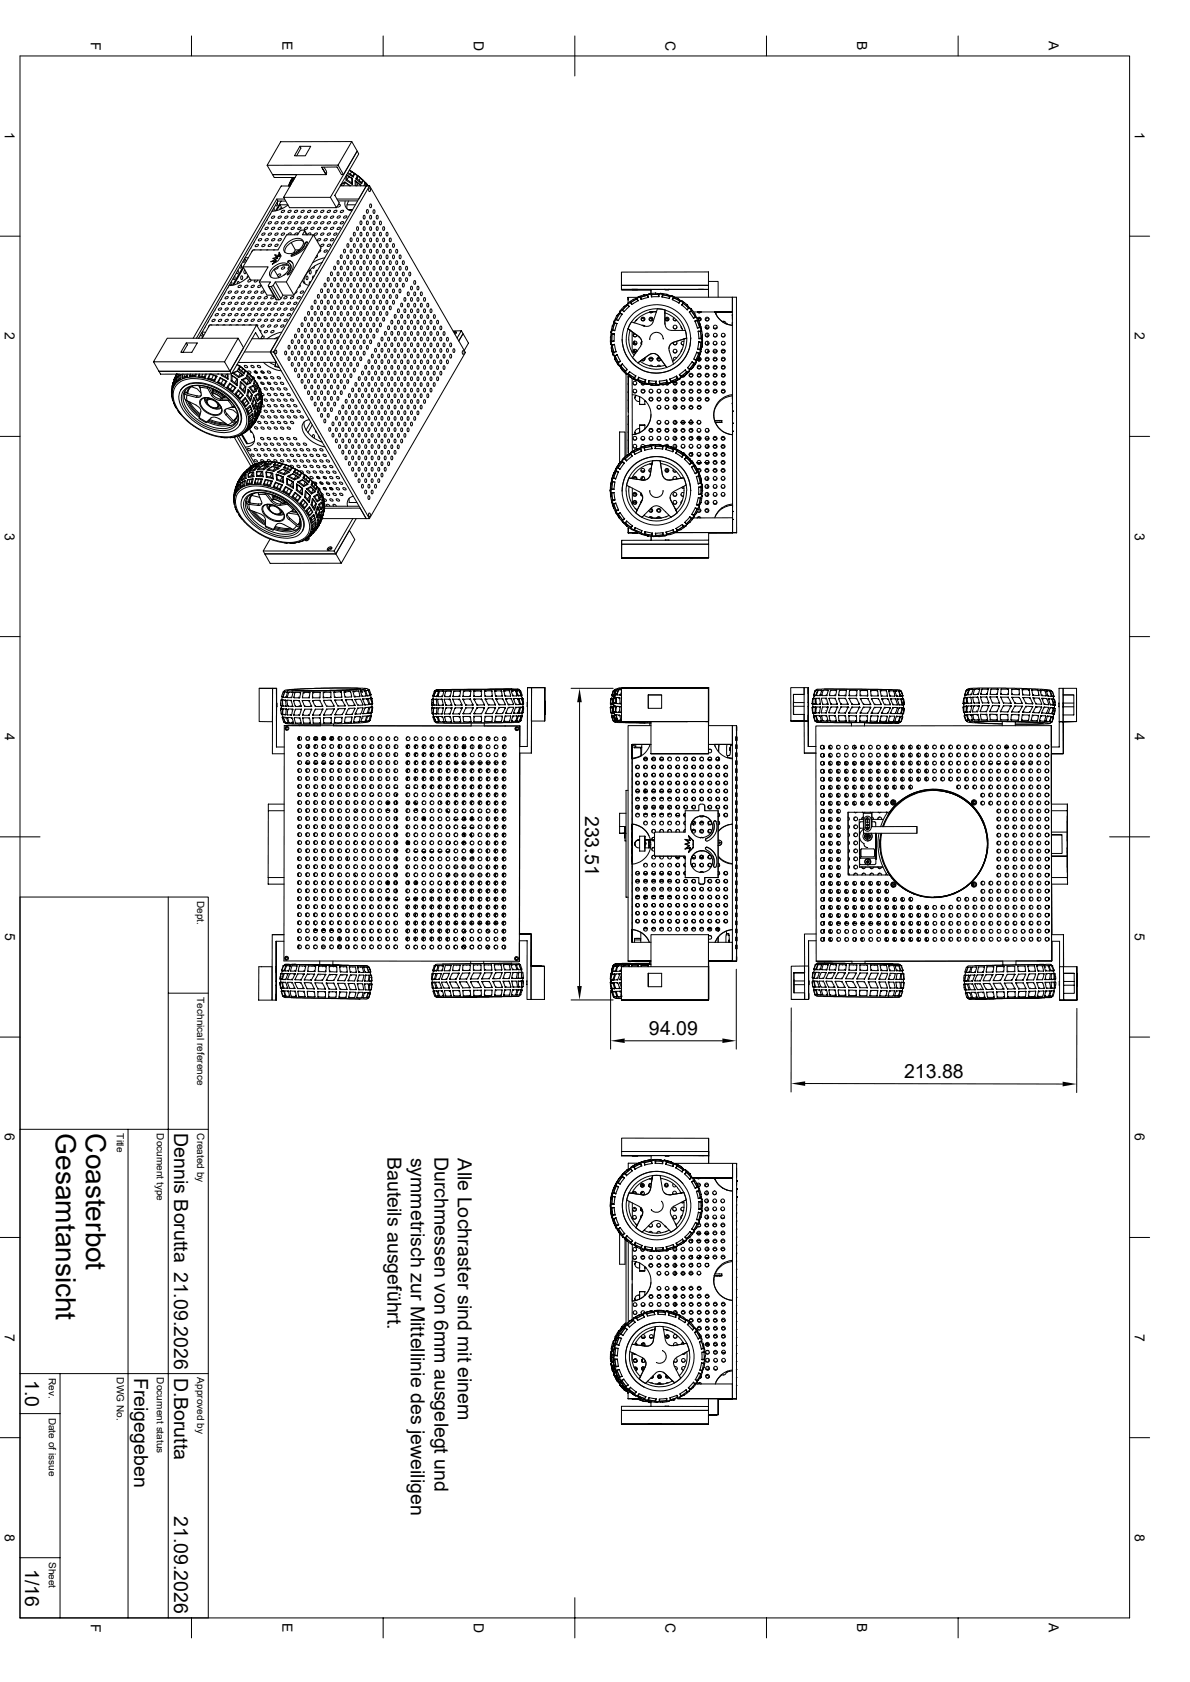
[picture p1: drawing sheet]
<svg xmlns="http://www.w3.org/2000/svg" width="297mm" height="420mm" viewBox="0 0 297 420" stroke-linecap="round" stroke-linejoin="round" font-family="sans-serif">
<defs><g id="words">
<g font-size="7">
<text x="14" y="283" transform="rotate(90 14 283)">Gesamtansicht</text>
<text x="21.5" y="283" transform="rotate(90 21.5 283)">Coasterbot</text>
</g>
<g font-size="4.9">
<text x="146.1" y="203.7" transform="rotate(90 146.1 203.7)">233.51</text>
<text x="162" y="258.4">94.09</text>
<text x="225.6" y="269.2">213.88</text>
<text x="43.5" y="283" transform="rotate(90 43.5 283)">Dennis Borutta 21.09.2026</text>
<text x="96.7" y="288.8" transform="rotate(90 96.7 288.8)">Bauteils ausgeführt.</text>
<text x="102.6" y="289.1" transform="rotate(90 102.6 289.1)">symmetrisch zur Mittellinie des jeweiligen</text>
<text x="108.4" y="288.8" transform="rotate(90 108.4 288.8)">Durchmessen von 6mm ausgelegt und</text>
<text x="114.3" y="289.2" transform="rotate(90 114.3 289.2)">Alle Lochraster sind mit einem</text>
<text x="6.3" y="344.5" transform="rotate(90 6.3 344.5)">1.0</text>
<text x="33.5" y="344" transform="rotate(90 33.5 344)">Freigegeben</text>
<text x="43.5" y="344" transform="rotate(90 43.5 344)">D.Borutta</text>
<text x="43.5" y="378.5" transform="rotate(90 43.5 378.5)">21.09.2026</text>
<text x="6.3" y="391.7" transform="rotate(90 6.3 391.7)">1/16</text>
</g>
<g font-size="3.5">
<text x="22.6" y="10.4" transform="rotate(90 22.6 10.4)">F</text>
<text x="70.5" y="10.3" transform="rotate(90 70.5 10.3)">E</text>
<text x="118.3" y="10.2" transform="rotate(90 118.3 10.2)">D</text>
<text x="166.1" y="10.2" transform="rotate(90 166.1 10.2)">C</text>
<text x="214" y="10.3" transform="rotate(90 214 10.3)">B</text>
<text x="261.8" y="10.3" transform="rotate(90 261.8 10.3)">A</text>
<text x="1.2" y="33" transform="rotate(90 1.2 33)">1</text>
<text x="283.2" y="33" transform="rotate(90 283.2 33)">1</text>
<text x="1.2" y="83" transform="rotate(90 1.2 83)">2</text>
<text x="283.2" y="83" transform="rotate(90 283.2 83)">2</text>
<text x="1.2" y="133" transform="rotate(90 1.2 133)">3</text>
<text x="283.2" y="133" transform="rotate(90 283.2 133)">3</text>
<text x="1.2" y="183" transform="rotate(90 1.2 183)">4</text>
<text x="283.2" y="183" transform="rotate(90 283.2 183)">4</text>
<text x="1.3" y="233" transform="rotate(90 1.3 233)">5</text>
<text x="283.3" y="233" transform="rotate(90 283.3 233)">5</text>
<text x="1.2" y="283" transform="rotate(90 1.2 283)">6</text>
<text x="283.2" y="283" transform="rotate(90 283.2 283)">6</text>
<text x="1.2" y="333" transform="rotate(90 1.2 333)">7</text>
<text x="283.2" y="333" transform="rotate(90 283.2 333)">7</text>
<text x="1.2" y="383" transform="rotate(90 1.2 383)">8</text>
<text x="283.2" y="383" transform="rotate(90 283.2 383)">8</text>
<text x="22.6" y="405.4" transform="rotate(90 22.6 405.4)">F</text>
<text x="70.5" y="405.3" transform="rotate(90 70.5 405.3)">E</text>
<text x="118.3" y="405.2" transform="rotate(90 118.3 405.2)">D</text>
<text x="166.1" y="405.2" transform="rotate(90 166.1 405.2)">C</text>
<text x="214" y="405.3" transform="rotate(90 214 405.3)">B</text>
<text x="261.8" y="405.3" transform="rotate(90 261.8 405.3)">A</text>
</g>
<g font-size="2.5">
<text x="49.2" y="225" transform="rotate(90 49.2 225)">Dept.</text>
<text x="49.2" y="249" transform="rotate(90 49.2 249)">Technical reference</text>
<text x="29.2" y="283" transform="rotate(90 29.2 283)">Title</text>
<text x="39.2" y="283" transform="rotate(90 39.2 283)">Document type</text>
<text x="49.2" y="283" transform="rotate(90 49.2 283)">Created by</text>
<text x="12.2" y="344" transform="rotate(90 12.2 344)">Rev.</text>
<text x="29.2" y="344" transform="rotate(90 29.2 344)">DWG No.</text>
<text x="39.2" y="344" transform="rotate(90 39.2 344)">Document status</text>
<text x="49.2" y="344" transform="rotate(90 49.2 344)">Approved by</text>
<text x="12.2" y="354" transform="rotate(90 12.2 354)">Date of issue</text>
<text x="12.2" y="390" transform="rotate(90 12.2 390)">Sheet</text>
</g>
</g></defs>
<g fill="none" stroke="#000" stroke-width=".25">
<path d="M5 14h276.9v390h-276.9zM47.8 9v5M95.6 9v5M143.5 9v10M191.3 9v5M239.1 9v5M74.8 36.5h2.8l-1.4 2.4h-2.7zM74.8 36.5l.3 .5-1.1 1.9M87.8 35.3l1.4 2.4-3.5 5.9M0 59h5M64.1 59.2l-.6 1.2M64.3 59l-.1 .3"/>
<path d="M64.6 59.8l.6-.2a.42 .42 0 0 1-.2 .5 .42 .42 0 0 1-.5-.1zM65.4 58.4l.6-.2a.42 .42 0 0 1-.1 .5 .42 .42 0 0 1-.6-.1zM65.7 56.4l-1.4 2.6M66 56.2l-.2 .2M66.2 57l.6-.3a.42 .42 0 0 1-.1 .6 .42 .42 0 0 1-.6-.1zM66.2 59.8l.6-.2a.42 .42 0 0 1-.1 .5 .42 .42 0 0 1-.6-.1zM66.6 55l-.7 1.1M66.7 41.3l17.7-.1 1.3 2.4h-.5l-1.1-1.9h-3.8l1.1 1.9v-.8M66.8 54.8l-.2 .2M67 58.4l.6-.2a.42 .42 0 0 1-.1 .5 .42 .42 0 0 1-.6-.1zM67 55.6l.6-.3a.42 .42 0 0 1-.1 .6 .42 .42 0 0 1-.6-.1zM67.4 53.6l-.7 1.1"/>
<path d="M67.6 53.3l-.2 .3M67.8 57l.7-.3a.42 .42 0 0 1-.2 .6 .42 .42 0 0 1-.6-.1zM67.8 54.2l.7-.3a.42 .42 0 0 1-.2 .6 .42 .42 0 0 1-.6-.1zM67.9 59.8l.6-.2a.42 .42 0 0 1-.2 .5 .42 .42 0 0 1-.5-.1zM68 52.6v.1M68.2 52.2l-.7 1.1M68.3 51.9l.1 .8M68.7 58.4l.6-.2a.42 .42 0 0 1-.2 .5 .42 .42 0 0 1-.5-.1zM68.7 55.6l.6-.3a.42 .42 0 0 1-.2 .6 .42 .42 0 0 1-.5-.1zM69 50.8l-.7 1.4M69.1 49.7l.2 .5-.1 .3M69.1 50.5a.44 .44 0 0 1 .2 .6 .44 .44 0 0 1-.5 .3v-.2"/>
<path d="M69.2 50.5l-.1 .3M69.3 50.2h2M69.5 59.8l.6-.2a.42 .42 0 0 1-.2 .5 .42 .42 0 0 1-.5-.1zM69.5 57l.6-.3a.42 .42 0 0 1-.2 .6 .42 .42 0 0 1-.5-.1zM69.5 54.2l.6-.3a.42 .42 0 0 1-.2 .6 .42 .42 0 0 1-.5-.1zM69.9 51.1l.5 1M69.9 51.1l-.9 1.5M69.9 51.1h1.9M70.2 50.2l-1.5 2.5M70.3 58.4l.6-.2a.42 .42 0 0 1-.2 .5 .42 .42 0 0 1-.5-.1zM70.3 55.6l.6-.3a.42 .42 0 0 1-.2 .6 .42 .42 0 0 1-.5-.1zM70.3 52.7l.6-.2a.42 .42 0 0 1-.2 .5 .42 .42 0 0 1-.5-.1z"/>
<path d="M70.3 52.1l-.2-.2-.3 .4M70.8 49.3h11.7l1.5 2.6M71 49.7h-1.9l-20.1 34.8M71.1 57l.7-.3a.42 .42 0 0 1-.2 .6 .42 .42 0 0 1-.6-.1zM71.1 54.2l.7-.3a.42 .42 0 0 1-.2 .6 .42 .42 0 0 1-.6-.1zM71.9 51.2a7.9 7.9 0 0 1-4 1.5M71.9 55.6l.7-.3a.42 .42 0 0 1-.2 .6 .42 .42 0 0 1-.6-.1zM71.9 52.7l.7-.2a.42 .42 0 0 1-.2 .5 .42 .42 0 0 1-.6-.1zM72.1 46.2l.1 .2M72.4 46.4h-2.2l-22 38.1M72.4 45.8l-.2 .6M72.5 46.1l-.1 .3"/>
<path d="M72.5 58.6l.2-.3a.48 .48 0 0 0-.5-.1 .48 .48 0 0 0-.4 .4M72.6 45.1h.1M72.6 45l-.6 1.4zM72.6 45h.1M72.7 45.8l-.5 .6M72.7 57l.7-.3a.42 .42 0 0 1-.2 .6 .42 .42 0 0 1-.6-.1zM72.7 54.2l.7-.3a.42 .42 0 0 1-.2 .6 .42 .42 0 0 1-.6-.1zM72.8 45.8l-.6 .6M73 44.3l-.4 .7M73 45l.2 .1M73.1 44.4h.1M73.1 44.4a1.71 1.71 0 0 0-.7 1.5l.8-.7"/>
<path d="M73.1 44.4l-.4 .9M73.3 44.9l.3-.6h-5.1l-.5-.7h6l-3.2 5.7 1.5 2.6h11.7l.7-1.2-1.1-1.9 5.9-10.4-.3-.7-6.7 11.6M73.4 44.3l-1 1.3 .7-1.2M73.5 52.7l.7-.2a.42 .42 0 0 1-.2 .5 .42 .42 0 0 1-.6-.1zM73.6 55.6l.6-.3a.42 .42 0 0 1-.2 .6 .42 .42 0 0 1-.5-.1zM74.2 58.6l.1-.3a.48 .48 0 0 0-.5-.1 .48 .48 0 0 0-.3 .4M74.4 57l.6-.3a.42 .42 0 0 1-.2 .6 .42 .42 0 0 1-.5-.1zM74.4 54.2l.6-.3a.42 .42 0 0 1-.2 .6 .42 .42 0 0 1-.5-.1zM75.2 55.6l.6-.3a.42 .42 0 0 1-.2 .6 .42 .42 0 0 1-.5-.1zM75.2 52.7l.6-.2a.42 .42 0 0 1-.2 .5 .42 .42 0 0 1-.5-.1zM76 54.2l.6-.3a.42 .42 0 0 1-.1 .6 .42 .42 0 0 1-.6-.1zM76 57.7l.5 .9"/>
<path d="M76 57.7l-.5 .9h2.7l-6.7 11.8h-2.8l-.5 .8 1.9 3.4 .5-.9h2.8l6.7-11.8-1.9-3.3M76 57.7l-.1-.2-.9 .1-.7 1h-2.8l-2.1 3.8h-6.3l-2.4 4.2h6.2l-2.2 3.8M76 57.5l.7 1.1M76 57l.7-.3a.42 .42 0 0 1-.2 .6 .42 .42 0 0 1-.6-.1zM76.8 55.6l.7-.3a.42 .42 0 0 1-.2 .6 .42 .42 0 0 1-.5-.1zM76.8 52.7l.7-.2a.42 .42 0 0 1-.2 .5 .42 .42 0 0 1-.5-.1zM77.4 58.6l.2-.3a.48 .48 0 0 0-.5-.1 .48 .48 0 0 0-.3 .4M77.6 57l.7-.3a.42 .42 0 0 1-.2 .6 .42 .42 0 0 1-.5-.1zM77.6 54.2l.7-.3a.42 .42 0 0 1-.2 .6 .42 .42 0 0 1-.5-.1zM78.4 55.6l.7-.3a.42 .42 0 0 1-.2 .6 .42 .42 0 0 1-.5-.1zM78.4 52.7l.7-.2a.42 .42 0 0 1-.2 .5 .42 .42 0 0 1-.5-.1zM78.5 58.4l.6-.2a.42 .42 0 0 1-.1 .5 .42 .42 0 0 1-.6-.1z"/>
<path d="M79.3 59.8l.6-.2a.42 .42 0 0 1-.1 .5 .42 .42 0 0 1-.6-.1zM79.3 57l.6-.3a.42 .42 0 0 1-.1 .6 .42 .42 0 0 1-.6-.1zM79.3 54.2l.6-.3a.42 .42 0 0 1-.1 .6 .42 .42 0 0 1-.6-.1zM80.1 58.4l.6-.2a.42 .42 0 0 1-.1 .5 .42 .42 0 0 1-.6-.1zM80.1 52.7l.6-.2a.42 .42 0 0 1-.1 .5 .42 .42 0 0 1-.6-.1zM80.1 55.6l.6-.3a.42 .42 0 0 1-.1 .6 .42 .42 0 0 1-.6-.1zM80.9 41.7l.6 1.1M80.9 57l.6-.3a.42 .42 0 0 1-.1 .6 .42 .42 0 0 1-.6-.1zM80.9 54.2l.6-.3a.42 .42 0 0 1-.1 .6 .42 .42 0 0 1-.6-.1zM80.9 59.8l.7-.2a.42 .42 0 0 1-.2 .5 .42 .42 0 0 1-.5-.1zM81.7 58.4l.7-.2a.42 .42 0 0 1-.2 .5 .42 .42 0 0 1-.5-.1zM81.7 55.6l.7-.3a.42 .42 0 0 1-.2 .6 .42 .42 0 0 1-.5-.1z"/>
<path d="M81.7 52.7l.7-.2a.42 .42 0 0 1-.2 .5 .42 .42 0 0 1-.5-.1zM82.6 57l.6-.3a.42 .42 0 0 1-.2 .6 .42 .42 0 0 1-.5-.1zM82.6 54.2l.6-.3a.42 .42 0 0 1-.2 .6 .42 .42 0 0 1-.5-.1zM82.6 59.8l.6-.2a.42 .42 0 0 1-.2 .5 .42 .42 0 0 1-.5-.1zM83.4 58.4l.6-.2a.42 .42 0 0 1-.2 .5 .42 .42 0 0 1-.5-.1zM83.4 55.6l.6-.3a.42 .42 0 0 1-.2 .6 .42 .42 0 0 1-.5-.1zM83.4 52.7l.6-.2a.42 .42 0 0 1-.2 .5 .42 .42 0 0 1-.5-.1zM84.2 57l.6-.3a.42 .42 0 0 1-.1 .6 .42 .42 0 0 1-.6-.1zM84.2 54.1l.6-.2a.42 .42 0 0 1-.1 .5 .42 .42 0 0 1-.6-.1zM84.4 41.2l3.4-5.9-17.7 .1-3.4 5.9 1.3 2.3h13.4l-1.1-1.9M84.4 50.2h4.8M84.5 51.2l.4-.1a.47 .47 0 0 1-.2 .5 .47 .47 0 0 1-.5 0"/>
<path d="M84.9 46.4h6.5M85 52.7l.6-.2a.42 .42 0 0 1-.1 .5 .42 .42 0 0 1-.6-.1zM85 55.6l.6-.3a.42 .42 0 0 1-.1 .6 .42 .42 0 0 1-.6-.1zM85 46.2l.4 .2M85.2 45.9l.9-.4-1 .6M85.8 54.1l.6-.2a.42 .42 0 0 1-.1 .5 .42 .42 0 0 1-.6-.1zM86.1 45.5l1.4 .9M86.1 45.6l-.4 .8M86.1 45.6h.1M86.1 50.2a1.88 1.88 0 0 0 1.7 2.5M86.2 45.6l1.1 .8M86.3 44v.4a.96 .96 0 0 0 .9 1.1l.7 .6-.1-.4"/>
<path d="M86.4 43.8h.1M86.5 43.7l1.4 .9M86.5 43.7h.1M86.6 44.8l-.2 .2M86.6 51.1h2.1M86.7 43.3l1.4 .9M86.9 52.3h1.1M87 50.2l-.4 1v.9M87 52.4h1M87.1 44.1l-.6-.4 .1 1.2M87.1 44.1l-.5 .8M87.1 44.1a.86 .86 0 0 1 .7 1v.6l-1.2-.8"/>
<path d="M87.2 42.5l.8 .5a.4 .4 0 0 1 .3 .4 .4 .4 0 0 1-.3 .4l-1.2-.7M87.2 42.5l2 1.4M87.2 42.5l2.3 1.5 2.4 2.4M87.5 59.5a.38 .38 0 0 1 .4 .4 .38 .38 0 0 1-.4 .3zM87.8 42.9l-.4 .6M87.8 44.6h.1M87.9 44.6v1.4M87.9 45.8l.1 .1M88.1 43.9v.3M88.3 58.1a.38 .38 0 0 1 .4 .4 .38 .38 0 0 1-.4 .3zM88.4 43.3l.2 .1-.5 .8M88.7 45.2l1.3 1.1"/>
<path d="M88.9 45.4l-.3-.3v1.3M89.1 44.6l-.3 .1M89.1 59.5a.38 .38 0 0 1 .4 .4 .38 .38 0 0 1-.4 .3zM89.1 56.7a.38 .38 0 0 1 .4 .4 .38 .38 0 0 1-.4 .3zM89.3 43.9h.1M89.3 43.9l1.3 1.1M89.3 44l-.1-.1-.1 .2a.61 .61 0 0 0 .3 1l.8 .8M89.3 44l.4 .3a.85 .85 0 0 1 .7 1l-.1 .3-.8-.6a.6 .6 0 0 1-.2-1zM89.4 45.8l.6 .6M89.4 45.8l-.5-.5v1.1M89.4 45.8l-.4 .6M89.9 58.1a.38 .38 0 0 1 .4 .4 .38 .38 0 0 1-.4 .3z"/>
<path d="M89.9 55.2a.38 .38 0 0 1 .4 .4 .38 .38 0 0 1-.4 .4zM89.9 44.5l-.2 .6M90 46.3h.1M90 46.3v.1M90.3 45.6l-.1 .3M90.5 45l-.2 .8M90.6 45l.5 .6M90.7 56.7a.38 .38 0 0 1 .4 .4 .38 .38 0 0 1-.4 .3zM90.7 59.5a.38 .38 0 0 1 .4 .4 .38 .38 0 0 1-.4 .4zM90.7 53.8a.38 .38 0 0 1 .4 .4 .38 .38 0 0 1-.4 .4zM91.2 45.7h.1M91.2 45.6l.7 .8-.2-.1"/>
<path d="M91.3 45.7l-.2-.1-.3 .8M91.4 46.4l-1.9 3.3h-5.4M91.4 46.4h.8l24 41.6-24 41.5h-.8M91.4 46.4l-23.9 41.5h.8l23.9-41.5M91.5 58.1a.38 .38 0 0 1 .4 .4 .38 .38 0 0 1-.4 .3zM91.5 55.2a.38 .38 0 0 1 .4 .4 .38 .38 0 0 1-.4 .4zM91.5 52.4a.38 .38 0 0 1 .4 .4 .38 .38 0 0 1-.4 .4zM91.7 46.3v.1M91.7 46.3l-.1-.2a.26 .26 0 0 0-.3-.3 .26 .26 0 0 0-.2 .4v.2M92.1 47a.38 .38 0 0 1 .4 .4 .38 .38 0 0 1-.4 .4zM92.3 59.5a.38 .38 0 0 1 .5 .4 .38 .38 0 0 1-.5 .4zM92.3 53.8a.38 .38 0 0 1 .5 .4 .38 .38 0 0 1-.5 .4z"/>
<path d="M92.3 51a.38 .38 0 0 1 .5 .4 .38 .38 0 0 1-.5 .4zM92.3 56.7a.38 .38 0 0 1 .5 .4 .38 .38 0 0 1-.5 .3zM93.2 52.5a.38 .38 0 0 1 .4 .3 .38 .38 0 0 1-.4 .4zM93.2 58.1a.38 .38 0 0 1 .4 .4 .38 .38 0 0 1-.4 .3zM93.2 55.2a.38 .38 0 0 1 .4 .4 .38 .38 0 0 1-.4 .4zM94 56.7a.38 .38 0 0 1 .4 .4 .38 .38 0 0 1-.4 .3zM94 59.5a.38 .38 0 0 1 .4 .4 .38 .38 0 0 1-.4 .4zM94 53.8a.38 .38 0 0 1 .4 .4 .38 .38 0 0 1-.4 .4zM94.8 58.1a.38 .38 0 0 1 .4 .4 .38 .38 0 0 1-.4 .3zM94.8 55.3a.38 .38 0 0 1 .4 .4 .38 .38 0 0 1-.4 .3zM95.6 59.5a.38 .38 0 0 1 .4 .4 .38 .38 0 0 1-.4 .4zM95.6 56.7a.38 .38 0 0 1 .4 .4 .38 .38 0 0 1-.4 .3z"/>
<path d="M96.4 58.1a.38 .38 0 0 1 .5 .4 .38 .38 0 0 1-.5 .3zM97.2 59.5a.38 .38 0 0 1 .5 .4 .38 .38 0 0 1-.5 .4zM281.9 59h5M52.7 79l-1.5 2.6M52.9 78.8l-.2 .2M53 80l.6-.3a.42 .42 0 0 1-.2 .5 .42 .42 0 0 1-.5-.1zM53.5 77.6l-.6 1.1M53.7 77.4l-.1 .2M53.8 78.5l.6-.2a.42 .42 0 0 1-.2 .5 .42 .42 0 0 1-.5-.1zM54.4 76.2l-.7 1.1M54.5 75.9l-.1 .3M54.6 80l.6-.3a.42 .42 0 0 1-.2 .5 .42 .42 0 0 1-.5-.1z"/>
<path d="M54.6 77.1l.6-.2a.42 .42 0 0 1-.2 .5 .42 .42 0 0 1-.5-.1zM55.2 74.8l-.7 1.1M55.3 74.5l-.1 .3M55.4 75.7l.6-.2a.42 .42 0 0 1-.2 .5 .42 .42 0 0 1-.5-.1zM55.4 78.5l.6-.2a.42 .42 0 0 1-.1 .5 .42 .42 0 0 1-.6-.1zM56 73.4l-.7 1.1M56.2 74.3l.7-.3a.42 .42 0 0 1-.2 .6 .42 .42 0 0 1-.6-.1zM56.2 80l.7-.3a.42 .42 0 0 1-.2 .5 .42 .42 0 0 1-.6-.1zM56.2 77.1l.7-.2a.42 .42 0 0 1-.2 .5 .42 .42 0 0 1-.6-.1zM56.8 71.9l-.8 1.5M57 75.7l.7-.3a.42 .42 0 0 1-.2 .6 .42 .42 0 0 1-.6-.1zM57 72.9l.7-.3a.42 .42 0 0 1-.2 .6 .42 .42 0 0 1-.6-.1z"/>
<path d="M57 78.5l.7-.2a.42 .42 0 0 1-.2 .5 .42 .42 0 0 1-.6-.1zM57.6 70.5l-.7 1.5M57.7 70.3a.44 .44 0 0 1 .2 .5 .44 .44 0 0 1-.5 .3v-.1M57.8 70.3l-.1 .3M57.8 74.3l.7-.3a.42 .42 0 0 1-.2 .6 .42 .42 0 0 1-.6-.1zM57.8 77.1l.7-.2a.42 .42 0 0 1-.2 .5 .42 .42 0 0 1-.6-.1zM57.9 80l.6-.3a.42 .42 0 0 1-.2 .5 .42 .42 0 0 1-.5-.1zM58.4 69.1l-.7 1.2M58.5 68.9a.44 .44 0 0 1 .2 .5 .44 .44 0 0 1-.4 .3l-.1-.1M58.6 68.9l-.1 .3M58.7 78.5l.6-.2a.42 .42 0 0 1-.2 .5 .42 .42 0 0 1-.5-.1zM58.7 75.7l.6-.3a.42 .42 0 0 1-.2 .6 .42 .42 0 0 1-.5-.1z"/>
<path d="M58.7 72.9l.6-.3a.42 .42 0 0 1-.2 .6 .42 .42 0 0 1-.5-.1zM59.2 67.7l-.6 1.2M59.4 67.5a.44 .44 0 0 1 .1 .5 .44 .44 0 0 1-.4 .3l-.1-.2M59.4 67.5l-.1 .2M59.5 80l.6-.3a.42 .42 0 0 1-.2 .5 .42 .42 0 0 1-.5-.1zM59.5 77.1l.6-.2a.42 .42 0 0 1-.2 .5 .42 .42 0 0 1-.5-.1zM59.5 74.3l.6-.3a.42 .42 0 0 1-.2 .6 .42 .42 0 0 1-.5-.1zM59.5 71.5l.6-.3a.42 .42 0 0 1-.2 .5 .42 .42 0 0 1-.5-.1zM59.7 70.7l-.3-.4-.2 .6M60.1 66.3l-.7 1.1M60.2 66.1a.44 .44 0 0 1 .1 .5 .44 .44 0 0 1-.4 .3l-.1-.2M60.2 69a.38 .38 0 0 1 .4 .3 .38 .38 0 0 1-.4 .4z"/>
<path d="M60.2 66.1l-.1 .2M60.3 75.7l.6-.3a.42 .42 0 0 1-.2 .6 .42 .42 0 0 1-.5-.1zM60.3 78.5l.6-.2a.42 .42 0 0 1-.2 .5 .42 .42 0 0 1-.5-.1zM60.3 72.9l.6-.3a.42 .42 0 0 1-.2 .6 .42 .42 0 0 1-.5-.1zM60.8 66.9l-2.5 4.3M61 64.6a.44 .44 0 0 1 .2 .6 .44 .44 0 0 1-.5 .2v-.1M61 64.6l-.8 1.4M61.1 64.5l.4 .7M61.1 67.4a.48 .48 0 0 0-.2 .5 .48 .48 0 0 0 .3 .4l.2-.4M61.1 74.3l.7-.3a.42 .42 0 0 1-.2 .6 .42 .42 0 0 1-.6-.1zM61.1 80l.7-.3a.42 .42 0 0 1-.2 .5 .42 .42 0 0 1-.6-.1zM61.1 77.1l.7-.2a.42 .42 0 0 1-.2 .5 .42 .42 0 0 1-.6-.1z"/>
<path d="M61.1 71.5l.7-.3a.42 .42 0 0 1-.2 .5 .42 .42 0 0 1-.6-.1zM61.2 64.3l.7 .1M61.7 63.5l-.7 1.1M61.8 63.2l-.1 .3M61.9 75.7l.7-.3a.42 .42 0 0 1-.2 .6 .42 .42 0 0 1-.6-.1zM61.9 72.9l.7-.3a.42 .42 0 0 1-.2 .6 .42 .42 0 0 1-.6-.1zM61.9 78.5l.7-.2a.42 .42 0 0 1-.2 .5 .42 .42 0 0 1-.6-.1zM61.9 68.9l-.2 .5M62 69a8 8 0 0 1-4.9 2.3M62.4 69.8l-.6 .4a.46 .46 0 0 0 .6 .2 .46 .46 0 0 0 .3-.5M62.5 62.1l-.7 1.1M62.7 61.8l-.1 .3"/>
<path d="M62.7 79.9l.7-.2a.42 .42 0 0 1-.2 .5 .42 .42 0 0 1-.5-.1zM62.7 71.5l.7-.3a.42 .42 0 0 1-.2 .5 .42 .42 0 0 1-.5-.1zM62.7 74.3l.7-.3a.42 .42 0 0 1-.2 .6 .42 .42 0 0 1-.5-.1zM62.7 77.1l.7-.2a.42 .42 0 0 1-.2 .5 .42 .42 0 0 1-.5-.1zM63.1 62.5l-.2 .4M63.3 60.7l-.6 1.1M63.5 60.4l-.1 .3M63.6 78.5l.6-.2a.42 .42 0 0 1-.2 .5 .42 .42 0 0 1-.5-.1zM63.6 75.7l.6-.3a.42 .42 0 0 1-.2 .6 .42 .42 0 0 1-.5-.1zM63.6 72.9l.6-.3a.42 .42 0 0 1-.2 .6 .42 .42 0 0 1-.5-.1zM63.6 62.4h-.3M63.7 69.9l-.2 .3a.48 .48 0 0 0 .5 .2 .48 .48 0 0 0 .3-.5"/>
<path d="M63.8 61.3l.6-.3a.42 .42 0 0 1-.2 .5 .42 .42 0 0 1-.5-.1zM64.4 79.9l.6-.2a.42 .42 0 0 1-.1 .5 .42 .42 0 0 1-.6-.1zM64.4 77.1l.6-.2a.42 .42 0 0 1-.1 .5 .42 .42 0 0 1-.6-.1zM64.4 74.3l.6-.3a.42 .42 0 0 1-.1 .6 .42 .42 0 0 1-.6-.1zM64.4 71.5l.6-.3a.42 .42 0 0 1-.1 .5 .42 .42 0 0 1-.6-.1zM64.7 70.4l1.9 3.3h1.6M64.7 70.4h2.8l-.5 .8M65 69.9h-2.4l-1.9-3.3-2.7 4.6M65.2 75.7l.6-.3a.42 .42 0 0 1-.1 .6 .42 .42 0 0 1-.6-.1zM65.2 78.5l.6-.2a.42 .42 0 0 1-.1 .5 .42 .42 0 0 1-.6-.1zM65.2 72.9l.6-.3a.42 .42 0 0 1-.1 .6 .42 .42 0 0 1-.6-.1zM65.2 62.4h-.3"/>
<path d="M65.4 61.3l.6-.3a.42 .42 0 0 1-.1 .5 .42 .42 0 0 1-.6-.1zM66 74.3l.6-.3a.42 .42 0 0 1-.1 .6 .42 .42 0 0 1-.6-.1zM66 79.9l.7-.2a.42 .42 0 0 1-.2 .5 .42 .42 0 0 1-.5-.1zM66 77.1l.7-.2a.42 .42 0 0 1-.2 .5 .42 .42 0 0 1-.5-.1zM66.8 75.7l.7-.3a.42 .42 0 0 1-.2 .6 .42 .42 0 0 1-.5-.1zM66.8 78.5l.7-.2a.42 .42 0 0 1-.2 .5 .42 .42 0 0 1-.5-.1zM66.9 62.4h-.4M67 71.5l2 3.3M67 61.2l.6-.2a.42 .42 0 0 1-.1 .5 .42 .42 0 0 1-.6-.1zM67 71.2l.1 .3M67.6 79.9l.7-.2a.42 .42 0 0 1-.2 .5 .42 .42 0 0 1-.5-.1zM67.6 74.3l.7-.3a.42 .42 0 0 1-.2 .6 .42 .42 0 0 1-.5-.1z"/>
<path d="M67.6 77.1l.7-.2a.42 .42 0 0 1-.2 .5 .42 .42 0 0 1-.5-.1zM68.2 71.2l-.5 .3M68.3 66.6a2.71 2.71 0 0 1 3.8-.4 2.44 2.44 0 0 1-1.8 2.8 2.04 2.04 0 0 1-3-.4l.2-1zM68.4 67.3l1.2 2M68.5 75.7l.6-.3a.42 .42 0 0 1-.2 .6 .42 .42 0 0 1-.5-.1zM68.5 78.5l.6-.2a.42 .42 0 0 1-.1 .5 .42 .42 0 0 1-.6-.1zM68.5 62.4h-.3M68.6 63.6l.3 .4 .7 .1M68.6 63.6l.9 .2 .2-.8 .4 .9-.7 1.2-1.5 .9 .8-.8-1.1 .2 1.1-.6-.6-.3 .9-.3zM68.7 61.2l.6-.2a.42 .42 0 0 1-.2 .5 .42 .42 0 0 1-.5-.1zM68.7 65.2l.2 .2-.1 .1M68.7 70.4l1.9 3.3"/>
<path d="M68.7 64.8l.3 .2-.4 .2M68.9 64l.4 .5-.3-.3M69 74.8h.6M69 74.8l-1.9-3.3h.6l1.9 3.3M69.3 68.7l.4-.3 .4 .1-.2 .3-.5 .2M69.3 64.5l-.8 .2M69.3 79.9l.6-.2a.42 .42 0 0 1-.1 .5 .42 .42 0 0 1-.6-.1zM69.3 77.1l.6-.2a.42 .42 0 0 1-.1 .5 .42 .42 0 0 1-.6-.1zM69.3 66.6a.44 .44 0 0 1-.2 .5 .44 .44 0 0 1-.5 0M69.7 63l.4 1M69.8 63.5l-.2 .6-.1-.3M70.1 74.6l-.5 .2"/>
<path d="M70.1 75.7l.6-.3a.42 .42 0 0 1-.1 .6 .42 .42 0 0 1-.6-.1zM70.1 78.5l.6-.2a.42 .42 0 0 1-.1 .5 .42 .42 0 0 1-.6-.1zM70.3 66.9l.7-.3a.42 .42 0 0 1-.2 .6 .42 .42 0 0 1-.6-.1zM70.9 74.3l.6-.3a.42 .42 0 0 1-.1 .6 .42 .42 0 0 1-.6-.1zM70.9 77.1l.6-.2a.42 .42 0 0 1-.1 .5 .42 .42 0 0 1-.6-.1zM71 79.9l.6-.2a.42 .42 0 0 1-.2 .5 .42 .42 0 0 1-.5-.1zM71.3 68.4l-.5 .4M71.5 70.4l1.9 3.3M71.5 66.1l-1 .1M71.5 66.1v.1M71.8 75.7l.6-.3a.42 .42 0 0 1-.2 .6 .42 .42 0 0 1-.5-.1zM71.8 78.5l.6-.2a.42 .42 0 0 1-.2 .5 .42 .42 0 0 1-.5-.1z"/>
<path d="M71.8 68.3l-.1 .3 .4-.1M71.8 65.5a1.44 1.44 0 0 1 .2 2.5l-.3 .3 .1 .2M71.8 68.5v.1M71.9 60.5a2.71 2.71 0 0 1 3.7-.4 2.44 2.44 0 0 1-1.8 2.8 2.04 2.04 0 0 1-3-.4l.2-1zM72.2 66.5a3.2 3.2 0 0 0-4 1l-.6 1v.6M72.2 66.7l-.4 .4 .3 .1M72.3 65l-.4 .2-.1 .2M72.3 65v.2M72.3 65a1.59 1.59 0 0 1 .5 2.6l-.7 .9M72.3 65.2l.8 .5M72.3 65.2l-.4 .2M72.5 66l.1 .1"/>
<path d="M72.5 66.1a2 2 0 0 1-.7 2.4M72.6 74.3l.6-.3a.42 .42 0 0 1-.2 .6 .42 .42 0 0 1-.5-.1zM72.6 77.1l.6-.2a.42 .42 0 0 1-.2 .5 .42 .42 0 0 1-.5-.1zM72.7 60.6l1 1.8M72.9 63.5l.1 .2M73 63.7l-.3 .3M73.4 75.7l.6-.3a.42 .42 0 0 1-.2 .6 .42 .42 0 0 1-.5-.1zM74 72.6l.1 .3-.5 .3M74.2 74.3l.6-.3a.42 .42 0 0 1-.1 .6 .42 .42 0 0 1-.6-.1zM74.7 62.4l-.3 .3M74.7 62.4h-1l-.4 .8M74.8 71.2l.1 .3-.5 .3"/>
<path d="M75 72.9l.6-.3a.42 .42 0 0 1-.1 .6 .42 .42 0 0 1-.6-.1zM75.5 70.1l.6 .7 1 .4M75.7 60.3a3.2 3.2 0 0 0-4 1.1l-.6 1v.6M75.9 70.3l.2 .5M76 79.2a.38 .38 0 0 1 .5 .4 .38 .38 0 0 1-.5 .4zM76.1 60.7a4.3 4.3 0 0 1-3.2 2.8M76.2 60.8l.5-.4-.5 .1a4.1 4.1 0 0 1-3.2 3.1M76.5 69a.38 .38 0 0 1 .4 .4 .38 .38 0 0 1-.4 .4zM76.8 60.5a5.1 5.1 0 0 1-4.2 3.4l.3-.4M76.8 77.9a.38 .38 0 0 1 .5 .3 .38 .38 0 0 1-.5 .4zM77.3 67.6a.38 .38 0 0 1 .4 .3 .38 .38 0 0 1-.4 .4zM77.6 70.4h-.3l-.1 .6"/>
<path d="M77.6 79.3a.38 .38 0 0 1 .5 .4 .38 .38 0 0 1-.5 .4zM77.7 76.5a.38 .38 0 0 1 .4 .3 .38 .38 0 0 1-.4 .4zM78.4 69h-.3l-.1 .6M78.5 66.4l-.2 .6-.3-.2M78.5 77.9a.38 .38 0 0 1 .4 .3 .38 .38 0 0 1-.4 .4zM78.5 75a.38 .38 0 0 1 .4 .4 .38 .38 0 0 1-.4 .4zM79.1 63.8l.1 .3-.5 .3M79.2 67.6l-.2-.1-.1 .7M79.3 76.5a.38 .38 0 0 1 .4 .3 .38 .38 0 0 1-.4 .4zM79.3 79.3a.38 .38 0 0 1 .4 .4 .38 .38 0 0 1-.4 .4zM79.3 73.6a.38 .38 0 0 1 .4 .4 .38 .38 0 0 1-.4 .4zM79.9 62.4l.1 .3-.5 .3"/>
<path d="M80.1 77.9a.38 .38 0 0 1 .4 .3 .38 .38 0 0 1-.4 .4zM80.1 75a.38 .38 0 0 1 .4 .4 .38 .38 0 0 1-.4 .4zM80.1 72.2a.38 .38 0 0 1 .4 .4 .38 .38 0 0 1-.4 .4zM80.1 61.2l.6-.2a.42 .42 0 0 1-.1 .5 .42 .42 0 0 1-.6-.1zM80.3 65.6l.1-.1a6.7 6.7 0 0 0-4.5 4.4v.8M80.9 62.7l.7-.3a.42 .42 0 0 1-.2 .5 .42 .42 0 0 1-.5-.1zM80.9 79.3a.38 .38 0 0 1 .5 .4 .38 .38 0 0 1-.5 .4zM80.9 73.6a.38 .38 0 0 1 .5 .4 .38 .38 0 0 1-.5 .4zM80.9 70.8a.38 .38 0 0 1 .5 .4 .38 .38 0 0 1-.5 .3zM80.9 76.5a.38 .38 0 0 1 .5 .3 .38 .38 0 0 1-.5 .4zM81.1 64.4l-1.6 .4-1.4 .8M81.7 61.2l.7-.2a.42 .42 0 0 1-.2 .5 .42 .42 0 0 1-.5-.1z"/>
<path d="M81.7 72.2a.38 .38 0 0 1 .5 .4 .38 .38 0 0 1-.5 .4zM81.7 77.9a.38 .38 0 0 1 .5 .3 .38 .38 0 0 1-.5 .4zM81.7 75.1a.38 .38 0 0 1 .5 .3 .38 .38 0 0 1-.5 .4zM81.7 69.4a.38 .38 0 0 1 .5 .4 .38 .38 0 0 1-.5 .3zM82.5 76.5a.38 .38 0 0 1 .5 .3 .38 .38 0 0 1-.5 .4zM82.5 79.3a.38 .38 0 0 1 .5 .4 .38 .38 0 0 1-.5 .4zM82.5 73.6a.38 .38 0 0 1 .5 .4 .38 .38 0 0 1-.5 .4zM82.5 70.8a.38 .38 0 0 1 .5 .4 .38 .38 0 0 1-.5 .3zM82.5 68a.38 .38 0 0 1 .5 .4 .38 .38 0 0 1-.5 .3zM83.4 77.9a.38 .38 0 0 1 .4 .3 .38 .38 0 0 1-.4 .4zM83.4 75.1a.38 .38 0 0 1 .4 .3 .38 .38 0 0 1-.4 .4zM83.4 69.4a.38 .38 0 0 1 .4 .4 .38 .38 0 0 1-.4 .3z"/>
<path d="M83.4 66.5a.38 .38 0 0 1 .4 .4 .38 .38 0 0 1-.4 .4zM83.4 72.2a.38 .38 0 0 1 .4 .4 .38 .38 0 0 1-.4 .4zM84.2 79.3a.38 .38 0 0 1 .4 .4 .38 .38 0 0 1-.4 .4zM84.2 76.5a.38 .38 0 0 1 .4 .3 .38 .38 0 0 1-.4 .4zM84.2 68a.38 .38 0 0 1 .4 .4 .38 .38 0 0 1-.4 .3zM84.2 65.2a.38 .38 0 0 1 .4 .3 .38 .38 0 0 1-.4 .4zM84.2 73.6a.38 .38 0 0 1 .4 .4 .38 .38 0 0 1-.4 .4zM84.2 70.8a.38 .38 0 0 1 .4 .4 .38 .38 0 0 1-.4 .3zM85 77.9a.38 .38 0 0 1 .4 .4 .38 .38 0 0 1-.4 .4zM85 66.5a.38 .38 0 0 1 .4 .4 .38 .38 0 0 1-.4 .4zM85 72.2a.38 .38 0 0 1 .4 .4 .38 .38 0 0 1-.4 .4zM85 75.1a.38 .38 0 0 1 .4 .3 .38 .38 0 0 1-.4 .4z"/>
<path d="M85 69.4a.38 .38 0 0 1 .4 .4 .38 .38 0 0 1-.4 .3zM85 63.7a.38 .38 0 0 1 .4 .4 .38 .38 0 0 1-.4 .4zM85.8 79.3a.38 .38 0 0 1 .4 .4 .38 .38 0 0 1-.4 .4zM85.8 76.5a.38 .38 0 0 1 .4 .3 .38 .38 0 0 1-.4 .4zM85.8 73.6a.38 .38 0 0 1 .4 .4 .38 .38 0 0 1-.4 .4zM85.8 70.8a.38 .38 0 0 1 .4 .4 .38 .38 0 0 1-.4 .4zM85.8 68a.38 .38 0 0 1 .4 .4 .38 .38 0 0 1-.4 .3zM85.8 65.2a.38 .38 0 0 1 .4 .3 .38 .38 0 0 1-.4 .4zM85.8 62.3a.38 .38 0 0 1 .4 .4 .38 .38 0 0 1-.4 .4zM86.6 75.1a.38 .38 0 0 1 .4 .3 .38 .38 0 0 1-.4 .4zM86.6 69.4a.38 .38 0 0 1 .4 .4 .38 .38 0 0 1-.4 .3zM86.6 72.2a.38 .38 0 0 1 .4 .4 .38 .38 0 0 1-.4 .4z"/>
<path d="M86.6 63.8a.38 .38 0 0 1 .4 .3 .38 .38 0 0 1-.4 .4zM86.6 66.5a.38 .38 0 0 1 .4 .4 .38 .38 0 0 1-.4 .4zM86.6 77.9a.38 .38 0 0 1 .4 .4 .38 .38 0 0 1-.4 .4zM86.7 60.9a.38 .38 0 0 1 .4 .4 .38 .38 0 0 1-.4 .4zM87.5 73.6a.38 .38 0 0 1 .4 .4 .38 .38 0 0 1-.4 .4zM87.5 70.8a.38 .38 0 0 1 .4 .4 .38 .38 0 0 1-.4 .4zM87.5 62.3a.38 .38 0 0 1 .4 .4 .38 .38 0 0 1-.4 .4zM87.5 68a.38 .38 0 0 1 .4 .4 .38 .38 0 0 1-.4 .3zM87.5 65.2a.38 .38 0 0 1 .4 .3 .38 .38 0 0 1-.4 .4zM87.5 79.3a.38 .38 0 0 1 .4 .4 .38 .38 0 0 1-.4 .4zM87.5 76.5a.38 .38 0 0 1 .4 .3 .38 .38 0 0 1-.4 .4zM88.3 72.2a.38 .38 0 0 1 .4 .4 .38 .38 0 0 1-.4 .4z"/>
<path d="M88.3 60.9a.38 .38 0 0 1 .4 .4 .38 .38 0 0 1-.4 .4zM88.3 66.5a.38 .38 0 0 1 .4 .4 .38 .38 0 0 1-.4 .4zM88.3 69.4a.38 .38 0 0 1 .4 .4 .38 .38 0 0 1-.4 .3zM88.3 63.8a.38 .38 0 0 1 .4 .3 .38 .38 0 0 1-.4 .4zM88.3 77.9a.38 .38 0 0 1 .4 .4 .38 .38 0 0 1-.4 .4zM88.3 75.1a.38 .38 0 0 1 .4 .3 .38 .38 0 0 1-.4 .4zM89.1 70.8a.38 .38 0 0 1 .4 .4 .38 .38 0 0 1-.4 .4zM89.1 68a.38 .38 0 0 1 .4 .4 .38 .38 0 0 1-.4 .3zM89.1 65.2a.38 .38 0 0 1 .4 .3 .38 .38 0 0 1-.4 .4zM89.1 62.3a.38 .38 0 0 1 .4 .4 .38 .38 0 0 1-.4 .4zM89.1 79.3a.38 .38 0 0 1 .4 .4 .38 .38 0 0 1-.4 .4zM89.1 76.5a.38 .38 0 0 1 .4 .3 .38 .38 0 0 1-.4 .4z"/>
<path d="M89.1 73.7a.38 .38 0 0 1 .4 .3 .38 .38 0 0 1-.4 .4zM89.9 69.4a.38 .38 0 0 1 .4 .4 .38 .38 0 0 1-.4 .3zM89.9 66.6a.38 .38 0 0 1 .4 .4 .38 .38 0 0 1-.4 .4zM89.9 75.1a.38 .38 0 0 1 .4 .3 .38 .38 0 0 1-.4 .4zM89.9 77.9a.38 .38 0 0 1 .4 .4 .38 .38 0 0 1-.4 .4zM89.9 72.2a.38 .38 0 0 1 .4 .4 .38 .38 0 0 1-.4 .4zM89.9 63.8a.38 .38 0 0 1 .4 .3 .38 .38 0 0 1-.4 .4zM89.9 60.9a.38 .38 0 0 1 .4 .4 .38 .38 0 0 1-.4 .4zM90.7 68a.38 .38 0 0 1 .4 .4 .38 .38 0 0 1-.4 .3zM90.7 65.2a.38 .38 0 0 1 .4 .3 .38 .38 0 0 1-.4 .4zM90.7 79.3a.38 .38 0 0 1 .4 .4 .38 .38 0 0 1-.4 .4zM90.7 76.5a.38 .38 0 0 1 .4 .3 .38 .38 0 0 1-.4 .4z"/>
<path d="M90.7 73.7a.38 .38 0 0 1 .4 .3 .38 .38 0 0 1-.4 .4zM90.7 70.8a.38 .38 0 0 1 .4 .4 .38 .38 0 0 1-.4 .4zM90.7 62.3a.38 .38 0 0 1 .4 .4 .38 .38 0 0 1-.4 .4zM91.5 66.6a.38 .38 0 0 1 .4 .4 .38 .38 0 0 1-.4 .4zM91.5 77.9a.38 .38 0 0 1 .4 .4 .38 .38 0 0 1-.4 .4zM91.5 72.2a.38 .38 0 0 1 .4 .4 .38 .38 0 0 1-.4 .4zM91.5 75.1a.38 .38 0 0 1 .4 .3 .38 .38 0 0 1-.4 .4zM91.5 69.4a.38 .38 0 0 1 .4 .4 .38 .38 0 0 1-.4 .3zM91.5 60.9a.38 .38 0 0 1 .4 .4 .38 .38 0 0 1-.4 .4zM91.5 63.8a.38 .38 0 0 1 .4 .3 .38 .38 0 0 1-.4 .4zM92.3 79.3a.38 .38 0 0 1 .5 .4 .38 .38 0 0 1-.5 .4zM92.3 76.5a.38 .38 0 0 1 .5 .4 .38 .38 0 0 1-.5 .4z"/>
<path d="M92.3 73.7a.38 .38 0 0 1 .5 .3 .38 .38 0 0 1-.5 .4zM92.3 70.8a.38 .38 0 0 1 .5 .4 .38 .38 0 0 1-.5 .4zM92.3 68a.38 .38 0 0 1 .5 .4 .38 .38 0 0 1-.5 .3zM92.3 65.2a.38 .38 0 0 1 .5 .3 .38 .38 0 0 1-.5 .4zM92.3 62.3a.38 .38 0 0 1 .5 .4 .38 .38 0 0 1-.5 .4zM93.1 75.1a.38 .38 0 0 1 .5 .3 .38 .38 0 0 1-.5 .4zM93.1 69.4a.38 .38 0 0 1 .5 .4 .38 .38 0 0 1-.5 .4zM93.1 72.2a.38 .38 0 0 1 .5 .4 .38 .38 0 0 1-.5 .4zM93.1 77.9a.38 .38 0 0 1 .5 .4 .38 .38 0 0 1-.5 .4zM93.2 63.8a.38 .38 0 0 1 .4 .3 .38 .38 0 0 1-.4 .4zM93.2 60.9a.38 .38 0 0 1 .4 .4 .38 .38 0 0 1-.4 .4zM93.2 66.6a.38 .38 0 0 1 .4 .4 .38 .38 0 0 1-.4 .4z"/>
<path d="M94 73.7a.38 .38 0 0 1 .4 .3 .38 .38 0 0 1-.4 .4zM94 70.8a.38 .38 0 0 1 .4 .4 .38 .38 0 0 1-.4 .4zM94 76.5a.38 .38 0 0 1 .4 .4 .38 .38 0 0 1-.4 .4zM94 79.3a.38 .38 0 0 1 .4 .4 .38 .38 0 0 1-.4 .4zM94 62.4a.38 .38 0 0 1 .4 .3 .38 .38 0 0 1-.4 .4zM94 68a.38 .38 0 0 1 .4 .4 .38 .38 0 0 1-.4 .3zM94 65.2a.38 .38 0 0 1 .4 .3 .38 .38 0 0 1-.4 .4zM94.8 72.2a.38 .38 0 0 1 .4 .4 .38 .38 0 0 1-.4 .4zM94.8 77.9a.38 .38 0 0 1 .4 .4 .38 .38 0 0 1-.4 .4zM94.8 75.1a.38 .38 0 0 1 .4 .3 .38 .38 0 0 1-.4 .4zM94.8 60.9a.38 .38 0 0 1 .4 .4 .38 .38 0 0 1-.4 .4zM94.8 66.6a.38 .38 0 0 1 .4 .4 .38 .38 0 0 1-.4 .4z"/>
<path d="M94.8 69.4a.38 .38 0 0 1 .4 .4 .38 .38 0 0 1-.4 .4zM94.8 63.8a.38 .38 0 0 1 .4 .3 .38 .38 0 0 1-.4 .4zM95.6 79.3a.38 .38 0 0 1 .4 .4 .38 .38 0 0 1-.4 .4zM95.6 73.7a.38 .38 0 0 1 .4 .3 .38 .38 0 0 1-.4 .4zM95.6 76.5a.38 .38 0 0 1 .4 .4 .38 .38 0 0 1-.4 .4zM95.6 70.8a.38 .38 0 0 1 .4 .4 .38 .38 0 0 1-.4 .4zM95.6 68a.38 .38 0 0 1 .4 .4 .38 .38 0 0 1-.4 .3zM95.6 65.2a.38 .38 0 0 1 .4 .3 .38 .38 0 0 1-.4 .4zM95.6 62.4a.38 .38 0 0 1 .4 .3 .38 .38 0 0 1-.4 .4zM96.4 77.9a.38 .38 0 0 1 .4 .4 .38 .38 0 0 1-.4 .4zM96.4 75.1a.38 .38 0 0 1 .4 .3 .38 .38 0 0 1-.4 .4zM96.4 69.4a.38 .38 0 0 1 .4 .4 .38 .38 0 0 1-.4 .4z"/>
<path d="M96.4 72.3a.38 .38 0 0 1 .4 .3 .38 .38 0 0 1-.4 .4zM96.4 66.6a.38 .38 0 0 1 .5 .4 .38 .38 0 0 1-.5 .4zM96.4 63.8a.38 .38 0 0 1 .5 .3 .38 .38 0 0 1-.5 .4zM96.4 60.9a.38 .38 0 0 1 .5 .4 .38 .38 0 0 1-.5 .4zM97.2 76.5a.38 .38 0 0 1 .5 .4 .38 .38 0 0 1-.5 .4zM97.2 68a.38 .38 0 0 1 .5 .4 .38 .38 0 0 1-.5 .3zM97.2 70.8a.38 .38 0 0 1 .5 .4 .38 .38 0 0 1-.5 .4zM97.2 73.7a.38 .38 0 0 1 .5 .3 .38 .38 0 0 1-.5 .4zM97.2 62.4a.38 .38 0 0 1 .5 .3 .38 .38 0 0 1-.5 .4zM97.2 65.2a.38 .38 0 0 1 .5 .4 .38 .38 0 0 1-.5 .4zM98 75.1a.38 .38 0 0 1 .5 .4 .38 .38 0 0 1-.5 .4zM98 72.3a.38 .38 0 0 1 .5 .3 .38 .38 0 0 1-.5 .4z"/>
<path d="M98 69.4a.38 .38 0 0 1 .5 .4 .38 .38 0 0 1-.5 .4zM98 66.6a.38 .38 0 0 1 .5 .4 .38 .38 0 0 1-.5 .4zM98 63.8a.38 .38 0 0 1 .5 .3 .38 .38 0 0 1-.5 .4zM98 60.9a.38 .38 0 0 1 .5 .4 .38 .38 0 0 1-.5 .4zM98.5 78.6a.38 .38 0 0 1 .4 .4 .38 .38 0 0 1-.4 .4zM98.8 73.7a.38 .38 0 0 1 .5 .3 .38 .38 0 0 1-.5 .4zM98.8 70.8a.38 .38 0 0 1 .5 .4 .38 .38 0 0 1-.5 .4zM98.8 65.2a.38 .38 0 0 1 .5 .4 .38 .38 0 0 1-.5 .4zM98.8 62.4a.38 .38 0 0 1 .5 .3 .38 .38 0 0 1-.5 .4zM98.8 68a.38 .38 0 0 1 .5 .4 .38 .38 0 0 1-.5 .3zM99.3 77.2a.38 .38 0 0 1 .4 .4 .38 .38 0 0 1-.4 .4zM99.7 72.3a.38 .38 0 0 1 .4 .3 .38 .38 0 0 1-.4 .4z"/>
<path d="M99.7 63.8a.38 .38 0 0 1 .4 .3 .38 .38 0 0 1-.4 .4zM99.7 66.6a.38 .38 0 0 1 .4 .4 .38 .38 0 0 1-.4 .4zM99.7 69.4a.38 .38 0 0 1 .4 .4 .38 .38 0 0 1-.4 .4zM100.1 78.6a.38 .38 0 0 1 .4 .4 .38 .38 0 0 1-.4 .4zM100.1 75.8a.38 .38 0 0 1 .4 .4 .38 .38 0 0 1-.4 .3zM100.5 70.8a.38 .38 0 0 1 .4 .4 .38 .38 0 0 1-.4 .4zM100.5 68a.38 .38 0 0 1 .4 .4 .38 .38 0 0 1-.4 .4zM100.5 65.2a.38 .38 0 0 1 .4 .4 .38 .38 0 0 1-.4 .4zM100.9 77.2a.38 .38 0 0 1 .4 .4 .38 .38 0 0 1-.4 .4zM100.9 74.4a.38 .38 0 0 1 .4 .4 .38 .38 0 0 1-.4 .3zM101.3 69.4a.38 .38 0 0 1 .4 .4 .38 .38 0 0 1-.4 .4zM101.3 66.6a.38 .38 0 0 1 .4 .4 .38 .38 0 0 1-.4 .4z"/>
<path d="M101.7 78.6a.38 .38 0 0 1 .5 .4 .38 .38 0 0 1-.5 .4zM101.7 75.8a.38 .38 0 0 1 .5 .4 .38 .38 0 0 1-.5 .4zM101.7 73a.38 .38 0 0 1 .5 .4 .38 .38 0 0 1-.5 .3zM102.1 68a.38 .38 0 0 1 .4 .4 .38 .38 0 0 1-.4 .4zM102.5 77.2a.38 .38 0 0 1 .5 .4 .38 .38 0 0 1-.5 .4zM102.5 74.4a.38 .38 0 0 1 .5 .4 .38 .38 0 0 1-.5 .3zM102.5 71.5a.38 .38 0 0 1 .5 .4 .38 .38 0 0 1-.5 .4zM103.3 78.6a.38 .38 0 0 1 .5 .4 .38 .38 0 0 1-.5 .4zM103.3 73a.38 .38 0 0 1 .5 .4 .38 .38 0 0 1-.5 .3zM103.3 75.8a.38 .38 0 0 1 .5 .4 .38 .38 0 0 1-.5 .4zM103.3 70.1a.38 .38 0 0 1 .5 .4 .38 .38 0 0 1-.5 .4zM104.1 74.4a.38 .38 0 0 1 .5 .4 .38 .38 0 0 1-.5 .3z"/>
<path d="M104.1 71.5a.38 .38 0 0 1 .5 .4 .38 .38 0 0 1-.5 .4zM104.1 77.2a.38 .38 0 0 1 .5 .4 .38 .38 0 0 1-.5 .4zM105 73a.38 .38 0 0 1 .4 .4 .38 .38 0 0 1-.4 .3zM105 78.7a.38 .38 0 0 1 .4 .3 .38 .38 0 0 1-.4 .4zM105 75.8a.38 .38 0 0 1 .4 .4 .38 .38 0 0 1-.4 .4zM105.8 77.2a.38 .38 0 0 1 .4 .4 .38 .38 0 0 1-.4 .4zM105.8 74.4a.38 .38 0 0 1 .4 .4 .38 .38 0 0 1-.4 .3zM106.6 78.7a.38 .38 0 0 1 .4 .3 .38 .38 0 0 1-.4 .4zM106.6 75.8a.38 .38 0 0 1 .4 .4 .38 .38 0 0 1-.4 .4zM107.4 77.2a.38 .38 0 0 1 .4 .4 .38 .38 0 0 1-.4 .4zM108.2 78.7a.38 .38 0 0 1 .5 .3 .38 .38 0 0 1-.5 .4zM153.7 79.6l.1 .2"/>
<path d="M154 78.7l-.8 1.5 .1 .3M154 78.7h.1M154.2 79.8l.1 .3M154.4 78.3l.4-.1-1.5 2.3M154.5 78.2l-.5 .5M154.7 78.3l.2-.1 .4 .2M154.7 77.9v.1M154.7 78.3l-.9 1.4M154.7 78l-.1 .2M154.8 77.6l-.1 .4M154.9 77.6h.1M155.1 67.9h21.7v3.3h-21.7z"/>
<path d="M155.1 72.3v-1.1h21.7v1.1h-21.7h7.4v1v-1h3.5M155.1 68v4.3M155.2 77.3l.1 .2M155.2 78.4h.1M155.3 78.4l-1 1.7-.4-.2v-.2M155.3 78.4l-.3 .1M155.7 77.6v.3M155.8 76.5l-1.1 1.2M155.8 76.5h.1M156.3 76.2l.4-.1-2 1.9M156.4 76.1l-.6 .4M156.5 76.2h.2l.4 .3"/>
<path d="M156.6 76.2l-1.2 1.3a.41 .41 0 0 0 .4 .3 .41 .41 0 0 0 .4-.4l.9-.9M156.6 75.9h.1M156.7 75.9l-.2 .2M156.8 76.5h.3M156.9 75.5h.1M157.4 75.4v.2M157.5 75.5l-.1 .2 .3 .3M157.7 75.8v.2M157.8 72.3h1.3zM158.1 74.8l-1.4 .8v.3M158.1 74.8h.1M158.7 74.5l.3 .1-2.3 1.3"/>
<path d="M158.7 74.5l-.6 .3M158.9 74.7h.2l.2 .4M158.9 74.7l-1.4 .8M158.9 79.8l-.2 .3M159 75l.3 .1-1.6 .9M159.1 74.4h.1M159.1 74.4l-.3 .1M159.1 74.3h-2.3v1.3M159.4 74.1h.1M159.9 74v.3M160 74.2l-.1 .1 .1 .5M160 79.6a.47 .47 0 0 0 .5 .5 .47 .47 0 0 0 .5-.5"/>
<path d="M160 74.8h.1M160.2 79.5l.2-.1-.2 .1M160.4 79.3l.5 .7M160.7 73.6l-1.5 .6-.1 .2M160.7 73.6h.1M160.9 79.5a.47 .47 0 0 0-.6-.1 .47 .47 0 0 0-.2 .6v-.2M161.4 73.6l.3 .1-2.6 .7M161.5 73.6h-.8M161.5 73.7h.2l.1 .6M161.5 73.7l-1.6 .5M161.6 74.1l.2 .2M161.8 74.3h.1"/>
<path d="M161.8 73.5h.1M161.8 73.5l-.3 .1M161.8 74.3l-1.8 .5 .1-.3M162 79.6a.47 .47 0 0 0 .5 .5 .47 .47 0 0 0 .4-.5M162.1 73.4l-.3 .1M162.1 78h.8M162.2 78h.1M162.2 73.3h.1M162.4 77.9h1.4M162.5 72.3h-7.4l7.4 .1M162.6 73.4v.2M162.7 73.6h-.1v.5"/>
<path d="M162.7 73.9l-.1 .2M162.9 79.9l-.6-.5 .6 .6M162.9 77.9l-.4 .2-.4-.2 .4 .2 .4-.2M162.9 79.5a.46 .46 0 0 0-.5-.1 .46 .46 0 0 0-.2 .6l-.1-.1M163.6 73.2l.7 .1M163.6 73.2l-1.6 .2M163.6 73.2h.1M163.8 77.8a7 7 0 0 0-5.6 2.8M164.2 73.3l.3 .2h-2.7M164.3 73.5l.2 .1v.5M164.3 73.9l.2 .2M164.3 73.5l-1.6 .1"/>
<path d="M164.4 73.4h.2M164.5 74.1h-1.9M164.6 73.4l2.6 .6-.2-.3M164.6 73.4l.3-.2 1.6 .3M165.1 73.3h.1M165.4 74l-.2 .2 1.9 .3M165.5 73.4l-.1 .2M165.5 73.6l1.6 .4M165.5 73.7h-.2v.4M165.9 78.1a7 7 0 0 1 4.5 4.4M165.9 77.4l-1.8-.3-1.1 3.3a1.67 1.67 0 0 1-2 1l-3.4-1-.8 1.7M165.9 78.3v2.6"/>
<path d="M166 77.4l-.1 .9M166 72.3h1h-.1M166 72.3h.9zM166 72.3h.1M166 79.6a.47 .47 0 0 0 .5 .5 .47 .47 0 0 0 .5-.5M166.2 79.7l.3-.2 .3 .2M166.5 73.5l.6 .3M166.5 73.5h.1M166.9 72.3h9.9v1.9M166.9 72.3h.1M167 74.3l.1 .2M167 74l.1 .5"/>
<path d="M167.1 73.9l.3 .1M167.4 74l2.4 1.2-.2-.3M167.4 74l.1-.1a2.24 2.24 0 0 1 1.7 .6M167.8 74.8l1.7 .9M167.8 74.8l.1-.3a2.33 2.33 0 0 1 1.8 .7l-.2 .5M167.8 74.8h.1M167.9 74h.1M168 74.7l-.2 .1M168.2 79.3a.47 .47 0 0 0 0 .7 .47 .47 0 0 0 .7-.1l-.5 .2-.4-.5M168.2 74.2l-.1 .1M168.6 74.2h14.2v3.7h-9.7M169.2 74.5l.5 .4"/>
<path d="M169.2 74.5h.1M169.5 75.4v.3M169.8 75l.2 .1M170 75.1l2 1.9-.1-.4M170 75.1h.3l.9 .8 .7 .8M170.1 76.1h.1M170.4 76l-.3 .1 1.4 1.3M170.4 75.3h.1M170.6 75.8l1.2 1.1M170.6 75.8l-.1-.1-.4 .4M170.7 75.6l-.2 .1M171.6 77.1l-.1 .3"/>
<path d="M171.8 76.8l.1 .2-.4 .3M172 76.8l.2 .2M172 77.9l1 1.4a.28 .28 0 0 0 .3 .1 .28 .28 0 0 0 .2-.3M172 77.9l.6-.2 .9 1.4M172 77.9h.3M172.2 77l1.4 2.2v-.3M172.2 77l.4 .2 .8 1.1M172.5 77.2h.1M172.7 77.6h-.2M173.2 79.2l-.1 .3M173.4 78.3l.3 .7M173.4 78.3h.1"/>
<path d="M173.7 79l.1 .3M173.8 79.3l.8 2.5 .2-.3M173.8 79.3l.3 .2M174.1 79.5l.6 1.4M174.1 79.5a.47 .47 0 0 1 .6-.3 .47 .47 0 0 1 .3 .6 .47 .47 0 0 1-.6 .3l.4-.1 .2-.3M174.1 78h.8M174.1 79.5h.1M174.2 78h.1M174.2 79.5l.3 .6M174.3 72.3h1.3zM174.6 79.4h.1M174.6 79.4l.3 .6"/>
<path d="M174.7 79.4l.2 .5M174.7 79.4h.1M174.9 77.9l-.4 .2-.4-.2h.9M175 79.6l-.4-.2-.4 .2M176 79.7a.47 .47 0 0 0 .5 .4 .47 .47 0 0 0 .5-.4M176.8 70.3h2.4v3.9M177 79.6l-.6-.1-.3 .5M178.4 77.9h4.4M178.4 77.9a5.2 5.2 0 0 0 4.4 3.3M178.5 77.9a4.8 4.8 0 0 0 3 3M178.5 78h4.3M178.6 78.4l-.1-.5 .2 .5"/>
<path d="M182.8 78.6v1.1M182.8 78.6h.1M182.8 78.7h.1M41.7 84.5h17.7l1.4 2.3-3.4 5.9h-17.7l-1.4-2.4zM42.8 97.9v.3l.2 .1M42.8 97.2l.2-.9-.2 1.3M42.8 97.6v.3M42.8 98.8h.2M42.8 98.8l.4 1.3M42.8 97.2v.7M42.9 97.2l-.1 .4M42.9 98.3l-.1 .5"/>
<path d="M42.9 98.3a4.4 4.4 0 0 1 4.9-4.2 15.7 15.7 0 0 1 13.8 8.8 4.2 4.2 0 0 1-1.6 5.6M42.9 97.1l.2 .1M43 98.2h.1M43 98h.1M43.1 96.6l-.1 2.4 .8 2.5 1 1.6 1.1 1.3 2.6 2.1 1.5 .9 2.4 1.1 3.4 .8h1.5l1.5-.3 2-1M43.1 96.1l-.1 .3M43.2 96.3h.1M43.2 95.5l-.1 1M43.2 95.5h.1M43.4 94.8l.1 .2-.3 .5-.1 .6M43.5 95.2l-.2 .9M43.5 94.6l-.1 .2"/>
<path d="M43.6 95.7l.2 .1M43.7 94.8l-.1 .9-.5 .8 .1-1zM43.7 94.4l-.3 .4 .1-.2M43.7 94.7l.2-.1a2.24 2.24 0 0 1-.5 1.8l-.2 .3-.1-.2M43.8 94.7l-.6 .8M43.9 94l.2 .1M44 94.2h.1M44.1 93.4l-.4 1M44.1 93.5l-.4 .9M44.1 93.4l-.6 1.2M44.1 94.1h.1M44.1 93.4l-.1 .2"/>
<path d="M44.1 94.1l-.5 .8M44.2 95.1h.1M44.2 94.2l-.2 1M44.2 94.2h.1M44.3 93.4l-.2 .7M44.4 93.4h.1M44.5 95.7a7.9 7.9 0 0 1 7.4-.6 14.7 14.7 0 0 1 9.4 8.2 4.1 4.1 0 0 1-3.4 5.7 14.8 14.8 0 0 1-13.4-6.5 5.7 5.7 0 0 1-.8-5.9zM44.6 93.9l-.2 1M44.6 93.9l-.4 .3-.2 1 .4-.3M44.6 93.9l.4-.3-.1 .5a.65 .65 0 0 1-.5 .8M44.8 93.4l-.4 .3v-.2M44.8 94.6l.2 .1"/>
<path d="M45 93.6l.2-.1a1.52 1.52 0 0 1-.9 1.7l-.2 .2-.1-.2M45.1 93.6l-.9 .6M45.2 97.3l-.2 .2M45.2 97.3a5 5 0 0 1 5.1-1.7 12.6 12.6 0 0 1 9.9 7.7l.1 1.2-.2 1.1-.3 .7M45.4 97a6.5 6.5 0 0 1 6.7-.8 12.2 12.2 0 0 1 7.9 7.2 3.5 3.5 0 0 1-3.3 4.6 12.5 12.5 0 0 1-11.7-7l-.2-.7a3.7 3.7 0 0 1 .6-3.3zM45.6 93.4l-.1 1M45.7 93.4l-.1 .4a.26 .26 0 0 0-.1 .4 .26 .26 0 0 0 .4-.1h.1M46 97.4a6 6 0 0 1 6.4-.6 11 11 0 0 1 7 6.4 3.2 3.2 0 0 1-3.2 4.3 11.5 11.5 0 0 1-10.8-7l-.1-1.1a2.69 2.69 0 0 1 .7-2zM46.1 97.7a4.5 4.5 0 0 0 1.1 5.1 11 11 0 0 0 9.6 4.1l.6-.2a2.93 2.93 0 0 0 1.6-1.2M46.1 97.7l.6-.7 .8-.4 .9-.3h1.7l2.1 .4 2.7 1.3 1.8 1.4 1.3 1.2 .8 1.2 .6 2v.7l-.3 1M46.1 98l-.1 1 .3 .9 2.6 1.3a1.79 1.79 0 0 1 1.2 1.6l-.4 1.5M46.2 93.4l-.2 .7"/>
<path d="M46.2 99.7a9.1 9.1 0 0 0 3.5 4.5M46.3 97.5l-.2 .7M46.5 85.6l-1.4 2.4h2.8l1.3-2.4h-2.7l.3 .5-1.1 1.9M46.6 93.9l.2 .2M46.6 98h.1M46.6 94.2h.1M46.6 98l.3 .3M46.6 98l-.5-.1v.3l.6 .4M46.7 98.6l2.3 .6M46.7 93.4a.5 .5 0 0 1-.1 .5 .5 .5 0 0 1-.6 .2M46.7 98.7v1.4M46.9 98.3l2.3 .5"/>
<path d="M46.9 98.3h.1M46.9 93.4v.2a.56 .56 0 0 1-.6 .6l-.8 .3v-.2M47.2 97.2l-.3 1.1M47.7 96.5l-.7 .7-.4 .8M47.8 96.6l1.4 .5 1 1M48 93.8h-.6l.1-.4-.2 .5M48.1 96.4l-.3 .2a2.25 2.25 0 0 0-1 1.7M48.1 93.4l-.1 .4M48.3 94h.1M48.7 93.8l.2 .2M48.8 93.4l-.1 .4h-.7M49 93.4v.2a.44 .44 0 0 1-.2 .4 .44 .44 0 0 1-.5 0l-1 .1 .2-.3"/>
<path d="M49.2 98.8l-.2 .4M49.6 84.5h.1M49.6 96.3l.4 .7M49.6 93.9h.1M49.7 96.3l.2 .4M49.7 93.4l-.2 .6M49.8 93.4l-.2 .5h.4a.83 .83 0 0 0 1.1 0l.2-.5M49.9 96.7l1.9 .3M49.9 96.7l.3 1.8a.8 .8 0 0 1-.4 .7 .8 .8 0 0 1-.8 0M49.9 96.3v.4M50.2 99.7a3.6 3.6 0 0 1 4.5 1.3 1.52 1.52 0 0 1 .7 1.4 1.52 1.52 0 0 1-1 1.3 4 4 0 0 1-4.6-3.5zM50.2 83.2l-.6 1.2"/>
<path d="M50.2 98.7l-1 .1M50.4 83.1l.4 .6M50.4 99.6l.7-.3h.7l1.2 .4 1.4 .9 .8 1a1.32 1.32 0 0 1-.1 1.5 1.32 1.32 0 0 1-1.4 .4 4.1 4.1 0 0 1-3.7-3.1l.5-.8M50.5 83l-.2 .3M50.5 83.4l-.2 .5-.3-.2M50.5 94.2h.1M50.5 82.9l.8 .1M50.5 93.4l-.2 .6M50.7 83.7h.1M50.8 83.7l-.4 .8M51 94.1l.2 .3M51.1 99.3a3.1 3.1 0 0 0 3.3 2.9l.8-.4"/>
<path d="M51.1 81.8l-.7 1.2M51.1 94.3h.1M51.3 81.6l-.2 .3M51.3 99.3v.7l.4 .7M51.5 93.4l-.3 1-1.7-.3 .1-.2M51.7 99.8l-.1 .3 .1 .6 1 1 1.2 .2 .5-.1 .3-.5M51.7 96.6l.1 .3M51.8 99.3l-.2 .6M51.8 96.9l1 1.9M51.8 99.6l-.1 .2M51.9 99.9a1.81 1.81 0 0 1 2.4 1.7 1.72 1.72 0 0 1-2.5-1.6zM52 94.4l-.1 .1"/>
<path d="M52.1 94.4l-.2 .1M52.1 99.4l-.2 .2M52.1 96.7l.9 1.8-.2 .3M52.4 93.4l-.5 1.1M52.5 93.4h.1M52.5 93.4l.8 .3a.47 .47 0 0 1 .5 .3 .47 .47 0 0 1-.2 .6 .31 .31 0 0 1-.3 .3 .31 .31 0 0 1-.3-.2l-.3-.1a.45 .45 0 0 1-.6-.3 .45 .45 0 0 1 .3-.6zM52.5 99.5l-.5 .1-.3 .3M52.7 93.4l1.4 .5M52.9 98.1a4.2 4.2 0 0 1 2.6 1.5M52.9 81.2a.53 .53 0 0 0-.8 .5M52.9 98.8a2.54 2.54 0 0 0 1.9 1.1M52.9 98.1h.1"/>
<path d="M52.9 97.2l.3 .2M52.9 97l.2 1.1M52.9 98.1l1.3 .5 1.3 1M53 97.5l.7 .1 1.2 .5 1 1.2M53 97.7a4.5 4.5 0 0 1 2.7 1.6M53.1 98.5a2.54 2.54 0 0 0 1.9 1.1M53.3 93.7l-.5 1M53.3 97.2l-.2 .3M53.5 94.9l.1 .3M53.9 94h.1M54 81.2l.3-.1 .2 .1M54.1 93.9h.1"/>
<path d="M54.1 93.9l-.3 .8a.39 .39 0 0 1-.3 .4 .39 .39 0 0 1-.4-.1l-1.2-.5M54.1 93.9l-.2 .1M54.5 95.4l-.2 .1M54.9 94.3l.1 .1M54.9 94.3l1.7 .9M54.9 94.3l-.6 1.2M55 94.4l.8 .5a.58 .58 0 0 1 .5 .5 .58 .58 0 0 1-.3 .6l-.2 .1-.8-.5a.45 .45 0 0 1-.4-.3 .45 .45 0 0 1 .2-.5zM55 95.8h.1M55.2 93.4v.4l1.7 .9-.1-.3M55.4 93.6h.1M55.4 93.4v.2l.8 .4M55.4 93.6l-.2 .2"/>
<path d="M55.4 99.6v.1M55.5 99.6v.1M55.6 81.2l.4-.1 .2 .1M55.7 94.9l-.5 .9M55.9 96.1v.3M56 90.3l1.4 2.4h-17.7l.4 .7h17.7M56.1 98.8l-.2 .4M56.4 95.2h.2M56.4 99.1l-1 .4M56.6 93.4l-.4 .6M56.6 95.2h.1M56.6 95.2l-.4 .7a.38 .38 0 0 1-.3 .4 .38 .38 0 0 1-.4-.2l-1.2-.6"/>
<path d="M56.8 93.4v1l-.6-.4M56.9 96.7l-.3 .1M56.9 93.4v1.3M56.9 94.6h.1M57 99.7h-2l-.1 .3M57.2 81.2l.4-.1 .2 .1M57.3 99.9l-2.4 .1M57.3 95.7l-.4 .7a.4 .4 0 0 0-.3 .4 .4 .4 0 0 0 .4 .3l1 .8 .1-.2M57.3 95.7l.1 .2M57.4 95.7l1.4 1.1M57.8 93.6l1.5 1.1M57.9 95h.1"/>
<path d="M57.9 95l-.2 .2M57.9 93.8l.5 .3a1.33 1.33 0 0 1 .7 1.9l-.5-.5a1.13 1.13 0 0 1-.7-1.4zM57.9 93.8l-.2-.2v.6a1.13 1.13 0 0 0 .7 1.5l.8 .6M58 96.4h.1a.53 .53 0 0 1 .5 .5 .53 .53 0 0 1-.3 .5 .3 .3 0 0 1-.4 .2 .3 .3 0 0 1-.2-.3l-.2-.1M58 96.4l-.5 .8M58 96.4v-.1a.49 .49 0 0 0-.6-.3 .49 .49 0 0 0-.4 .5 .31 .31 0 0 0-.1 .4 .31 .31 0 0 0 .4 .1l.2 .2M58.1 93.1h.1M58.3 93.1l1.2 .9M58.3 93.1l-.3 .1 .6 .4a1.26 1.26 0 0 0 1.9 .2l.2-.1-.2-.1M58.3 93.1l.3-.1a.77 .77 0 0 1 1-.1l.9 .7-.9 .4M58.7 96.8h.1M58.8 96.8h.1"/>
<path d="M58.8 96.8l-.7 1.1M58.9 81.2l.3-.1 .2 .1M58.9 98.4h-.3M59.1 92.8h.1M59.1 96l.1 .3M59.2 96.2h.1M59.3 92.6l1.4 1.1M59.3 94.7h-.2l-.5 .9M59.3 94.7l-.1 1.6M59.3 92.7l-.1-.1-1.2 .5M59.4 97.4l-.3 .3a.55 .55 0 0 0-.4 .5 .55 .55 0 0 0 .2 .5l1 1v-.2M59.4 97.4l.2 .2"/>
<path d="M59.4 84.5l-3.4 5.8h-17.7M59.5 90.5h9.5l-1.5-2.6 23.9 41.6M59.5 91.2l.5 .2 .2 .3M59.5 97.4l1.2 1.3M59.6 97.6l.6 .6a.64 .64 0 0 1 .3 .6 .64 .64 0 0 1-.5 .6l-.1 .1-.5-.7a.55 .55 0 0 1-.4-.5 .55 .55 0 0 1 .4-.5zM59.6 94v.3M59.7 92.1l-.3 .1M59.8 91.5l-.6-.4 2.3 1.6 2.1 2.3M59.9 91.5l1.4 1M59.9 91.6h.1M59.9 91.6l-.1-.1-.4 .7 1.5 1.2v-.3M60 93.2l-.4 .8"/>
<path d="M60 98.1l-.6 .8M60.1 96.8l-.3 .1M60.1 95.3l1.2 1.3M60.2 95.5l.3 .3a1.44 1.44 0 0 1 .6 2l-.5-.4a1.42 1.42 0 0 1-.4-1.7zM60.2 95.5l-.2-.2-.1 .6a1.32 1.32 0 0 0 .6 1.6l.5 .7 .1-.4M60.3 94.8l1.3 1.3M60.3 94.8h.1M60.3 94.8h.3M60.5 97.6h.1M60.5 81.2l.4-.1 .2 .1M60.6 92l.6 .5-.2 .5-.7-.4M60.6 92l-.3 .6"/>
<path d="M60.6 98.7h.1M60.6 92l-.7-.4-.2 .5 .6 .5M60.6 94.8l.9-.4 .9 1 .1 .1-.8 .4-.1 .2M60.6 94.9l1 .9M60.7 98.7l-.8 1M60.9 99.9a.36 .36 0 0 1 .4-.3 .36 .36 0 0 1 .3 .4 .57 .57 0 0 1 .4 .5 .57 .57 0 0 1-.3 .5 .36 .36 0 0 1-.4 .3 .36 .36 0 0 1-.3-.4 .57 .57 0 0 1-.4-.4 .57 .57 0 0 1 .3-.6zM61 91.3a.45 .45 0 0 1 .5 0 .45 .45 0 0 1 .2 .5l-.5-.1zM61.2 96.5l-.6 .9M61.2 92.5l.1 .1M61.2 99.3l.9 1.3M61.2 94.6h.1M61.3 99.5l-.1-.2-.2 .2a.73 .73 0 0 0-.6 .6 .73 .73 0 0 0 .3 .7l.5 .8 .1-.2"/>
<path d="M61.3 96.6h.1M61.3 92.6l.6 .5M61.3 92.6l-.4 .7M61.3 96.6l-.2 1.5M61.4 95.5h.1M61.4 94.4l1.2 1.1M61.5 94.4l-.2-.1-1 .5M61.6 95.8h.1M61.8 93.9h-.3M61.8 98.8h-.2M61.8 92.7a.45 .45 0 0 1 .6 0 .45 .45 0 0 1 .1 .5l-.5-.1zM61.9 98.9h.1"/>
<path d="M61.9 93.1l1.2 1.3M62 97.2l.9 1.4M62 95l-.4 .8M62 93.2l.4 .4a.85 .85 0 0 1 .5 1.2l-.1 .2-1-1.1zM62 93.2l-.2-.1v.2a.7 .7 0 0 0 .2 1.1l.8 .8v-.2M62.1 99.6h.1M62.1 97.4h.1M62.1 97.5l.2 .2a1.56 1.56 0 0 1 .3 2.2l-.4-.5a1.44 1.44 0 0 1-.1-1.7zM62.1 97.5l-.2-.3a2.33 2.33 0 0 0 .6 3l.1-.3M62.1 81.2l.4-.1 .2 .1M62.2 96.7l.3 .1 .7-.4 .5 .6M62.2 96.7h.1"/>
<path d="M62.2 96.7l1 1.4 .8-.6-.3-.5M62.5 93.8l-.2 .6M62.5 95.5l.1 .1-1 .5M62.5 96.8l.7 1 .5-.8M62.6 91.3a.45 .45 0 0 1 .6 0 .45 .45 0 0 1 .1 .5l-.5-.1zM62.8 94a.42 .42 0 0 1 .5 .1 .42 .42 0 0 1 0 .5M62.8 98.5l-.6 .9M62.9 84.6h6.5l-1.9 3.3h-6.5M62.9 98.6h.1M62.9 98.6l-.3 1.5M63 94.3l.1 .1M63.1 94.4l.4 .6"/>
<path d="M63.1 94.4l-.3 .8M63.1 94.1l-.1 .1M63.2 96.3l.9 1.3M63.2 96.4h.1M63.2 96.4l-.1-.1-.9 .4M63.2 94.5h.3M63.2 97.9h.1M63.2 98h.1M63.3 94.1l.2 .4M63.4 99.3l.6 1.3M63.4 92.7a.45 .45 0 0 1 .6 0 .45 .45 0 0 1 .1 .5l-.5-.1zM63.5 99.6l-.2-.4-.1 .5a2.38 2.38 0 0 0 .1 2.5l.2-.3"/>
<path d="M63.5 99.6a1.75 1.75 0 0 1 0 2.3l-.4-1zM63.5 95.8h-.3M63.5 98.8h.1M63.6 98.8h.3l.6-.3 .2 .6M63.6 95l.8 1.3M63.7 95.2h.1M63.7 95.1l-.1-.1a1.38 1.38 0 0 0 .4 1.9l.1 .3 .2-.3M63.8 92.7l.3 .4M63.8 92.6l-.2 .3 .7 .2M63.8 95.2h.1M63.8 81.2l.5-.1-.1 .4M63.8 98.9l.5 1.1 .4-.9"/>
<path d="M63.9 95.5h.1M63.9 95.5l.4 .2v.3M64 97.5l-.8 .6M64.1 81.2h-11.8l-1.8 3.3M64.1 95.6l-.2 .8M64.1 95.6l-.4-.5-.2 .7 .4 .6M64.1 95.6l.3 .7-.1 .6-.4-.5M64.2 95.9h.1M64.2 95.7v.1M64.2 91.3a.45 .45 0 0 1 .6 0 .45 .45 0 0 1 .1 .5l-.5-.1zM64.3 94.1a.45 .45 0 0 1 .5 0 .45 .45 0 0 1 .2 .5l-.5-.1zM64.3 94l.2 .3 .6 .2"/>
<path d="M64.4 96.4l.3 .5M64.4 96.3l.3 .6M64.4 96.3l-.1 .8M64.4 98.5h.1M64.4 96.3h.1M64.5 98.5v-.1a.5 .5 0 0 0-.7 .1 .5 .5 0 0 0 0 .6l.4 1.1 .4-.4a.43 .43 0 0 0 .3-.3 .43 .43 0 0 0-.2-.4M64.5 97.8h.2M64.5 98.3l.4 1.3M64.6 94l.3 .5M64.7 96.8l.4 .4-.1 .2M64.7 84.6l-.9-1.5-6 10.3-.4-.7 6.7-11.5 1.4 2.5-.4 .9M64.8 82.5l.4 .1-.2 .3"/>
<path d="M64.8 97l.5 1.2M64.8 97.2h.1M64.8 99.6h.1M64.9 97l.4 1.2-.1 .7-.1-.1a1.61 1.61 0 0 1-.3-1.6zM64.9 97l-.2-.1a1.59 1.59 0 0 0 .2 1.9l.1 .4 .2-.3M64.9 98.8h.1M64.9 99.6h.1M64.9 99.6l-.6 .5M65 97.4h.1M65 97.6l-.1 .7M65.1 92.7a.45 .45 0 0 1 .5 0 .45 .45 0 0 1 .2 .5l-.5-.1zM65.1 95.5a.45 .45 0 0 1 .5 0 .45 .45 0 0 1 .2 .5l-.5-.1z"/>
<path d="M65.2 95.4l.1 .3 .6 .2M65.2 81.4l.6-.3a.42 .42 0 0 1-.1 .5 .42 .42 0 0 1-.6-.1zM65.2 98.5l.1 .2-.1-.2M65.2 98.2l.4 .1 .3 .3-.1 .2-.5-.1M65.3 92.9l.6 .2M65.3 98.2l-.2 .8M65.3 98.2h.1M65.3 99.7l-.2 .1M65.3 99.8h.1M65.4 98.9l.1 1.1M65.4 92.6l-.2 .3M65.4 98.9l-.2-.2v2.3"/>
<path d="M65.4 84l.5-.1a.47 .47 0 0 1-.2 .6 .47 .47 0 0 1-.5 0M65.5 99.4l-.1 1.4v-.5M65.5 99.4l-.1 .9M65.5 99.4l-.1-.5v1.4M65.5 100l-.1 .8M65.5 100h.1M65.7 90.5a8 8 0 0 0 4.5 2.1M65.9 94.1a.45 .45 0 0 1 .5 0 .45 .45 0 0 1 .2 .5l-.5-.1zM65.9 99.7a.45 .45 0 0 1 .6 0 .45 .45 0 0 1 .1 .5l-.5-.1zM65.9 96.9a.45 .45 0 0 1 .6 0 .45 .45 0 0 1 .1 .5l-.5-.1zM66 94l.1 .3 .6 .2M66 93l-.1 .1"/>
<path d="M66 96.8v.1M66 82.8l.7-.3a.42 .42 0 0 1-.2 .5 .42 .42 0 0 1-.5-.1zM66.7 98.3a.45 .45 0 0 1 .6 0 .45 .45 0 0 1 .1 .5l-.5-.1zM66.7 92.7a.45 .45 0 0 1 .6 0 .45 .45 0 0 1 .1 .5l-.5-.1zM66.7 95.5a.45 .45 0 0 1 .6 0 .45 .45 0 0 1 .1 .5l-.5-.1zM66.8 95.4l.1 .3 .7 .2M66.8 81.4l.7-.3a.42 .42 0 0 1-.2 .5 .42 .42 0 0 1-.5-.1zM67.3 90.5l1.4 .7M67.5 94.1a.45 .45 0 0 1 .6 0 .45 .45 0 0 1 .1 .5l-.5-.1zM67.5 96.9a.45 .45 0 0 1 .6 0 .45 .45 0 0 1 .1 .5l-.5-.1zM67.6 99.7a.45 .45 0 0 1 .5 0 .45 .45 0 0 1 .2 .5l-.5-.1zM67.6 96.8v.1"/>
<path d="M67.6 82.8l.7-.3a.42 .42 0 0 1-.2 .5 .42 .42 0 0 1-.5-.1zM68.3 87.9l23.9 41.6M68.4 98.3a.45 .45 0 0 1 .5 0 .45 .45 0 0 1 .2 .5l-.5-.1zM68.4 95.5a.45 .45 0 0 1 .5 0 .45 .45 0 0 1 .2 .5l-.5-.1zM68.5 81.4l.6-.3a.42 .42 0 0 1-.1 .5 .42 .42 0 0 1-.6-.1zM68.6 91.4l1 .4M68.7 87.5a.38 .38 0 0 1 .4 .4 .38 .38 0 0 1-.4 .4zM68.7 91.5h.1M68.7 91.2l-.1 .3M68.8 90.5l-.1 1M69.2 99.7a.45 .45 0 0 1 .5 0 .45 .45 0 0 1 .2 .5l-.5-.1zM69.2 94.1a.45 .45 0 0 1 .5 0 .45 .45 0 0 1 .2 .5l-.5-.1z"/>
<path d="M69.2 96.9a.45 .45 0 0 1 .5 0 .45 .45 0 0 1 .2 .5l-.5-.1zM69.5 91.4l-.8 .1M69.7 84.1l-1.2 .5M69.7 91.7l-.1 .1M70 98.3a.45 .45 0 0 1 .5 0 .45 .45 0 0 1 .2 .5l-.5-.1zM70 95.5a.45 .45 0 0 1 .5 0 .45 .45 0 0 1 .2 .5l-.5-.1zM70.1 81.4l.6-.3a.42 .42 0 0 1-.1 .5 .42 .42 0 0 1-.6-.1zM70.3 82.9a8.8 8.8 0 0 0-3.6 1.7M70.8 99.7a.45 .45 0 0 1 .6 0 .45 .45 0 0 1 .1 .5l-.5-.1zM70.8 96.9a.45 .45 0 0 1 .6 0 .45 .45 0 0 1 .1 .5l-.5-.1zM71.1 87.8a.38 .38 0 0 1 .4 .3 .38 .38 0 0 1-.4 .4zM71.6 98.3a.45 .45 0 0 1 .6 0 .45 .45 0 0 1 .1 .5l-.5-.1z"/>
<path d="M72 89.2a.38 .38 0 0 1 .4 .3 .38 .38 0 0 1-.4 .4zM72 86.3a.38 .38 0 0 1 .4 .4 .38 .38 0 0 1-.4 .4zM72.5 99.7a.45 .45 0 0 1 .5 0 .45 .45 0 0 1 .2 .5l-.5-.1zM72.8 87.8a.38 .38 0 0 1 .4 .3 .38 .38 0 0 1-.4 .4zM72.8 90.6a.38 .38 0 0 1 .4 .4 .38 .38 0 0 1-.4 .4zM72.8 84.9a.38 .38 0 0 1 .4 .4 .38 .38 0 0 1-.4 .4zM73.6 92a.38 .38 0 0 1 .4 .4 .38 .38 0 0 1-.4 .4zM73.6 89.2a.38 .38 0 0 1 .4 .3 .38 .38 0 0 1-.4 .4zM73.6 86.3a.38 .38 0 0 1 .4 .4 .38 .38 0 0 1-.4 .4zM73.6 83.5a.38 .38 0 0 1 .4 .4 .38 .38 0 0 1-.4 .4zM74.4 93.4a.38 .38 0 0 1 .4 .4 .38 .38 0 0 1-.4 .4zM74.4 90.6a.38 .38 0 0 1 .4 .4 .38 .38 0 0 1-.4 .4z"/>
<path d="M74.4 84.9a.38 .38 0 0 1 .4 .4 .38 .38 0 0 1-.4 .4zM74.4 82.1a.38 .38 0 0 1 .4 .4 .38 .38 0 0 1-.4 .3zM74.4 87.8a.38 .38 0 0 1 .4 .3 .38 .38 0 0 1-.4 .4zM75.2 94.8a.38 .38 0 0 1 .4 .4 .38 .38 0 0 1-.4 .4zM75.2 92a.38 .38 0 0 1 .4 .4 .38 .38 0 0 1-.4 .4zM75.2 83.5a.38 .38 0 0 1 .4 .4 .38 .38 0 0 1-.4 .4zM75.2 80.7a.38 .38 0 0 1 .4 .4 .38 .38 0 0 1-.4 .3zM75.2 89.2a.38 .38 0 0 1 .4 .3 .38 .38 0 0 1-.4 .4zM75.2 86.3a.38 .38 0 0 1 .4 .4 .38 .38 0 0 1-.4 .4zM76 93.4a.38 .38 0 0 1 .5 .4 .38 .38 0 0 1-.5 .4zM76 82.1a.38 .38 0 0 1 .5 .4 .38 .38 0 0 1-.5 .3zM76 87.8a.38 .38 0 0 1 .5 .3 .38 .38 0 0 1-.5 .4z"/>
<path d="M76 90.6a.38 .38 0 0 1 .5 .4 .38 .38 0 0 1-.5 .4zM76 84.9a.38 .38 0 0 1 .5 .4 .38 .38 0 0 1-.5 .4zM76 96.2a.38 .38 0 0 1 .5 .4 .38 .38 0 0 1-.5 .4zM76.8 92a.38 .38 0 0 1 .5 .4 .38 .38 0 0 1-.5 .4zM76.8 89.2a.38 .38 0 0 1 .5 .3 .38 .38 0 0 1-.5 .4zM76.8 86.4a.38 .38 0 0 1 .5 .3 .38 .38 0 0 1-.5 .4zM76.8 83.5a.38 .38 0 0 1 .5 .4 .38 .38 0 0 1-.5 .4zM76.8 97.7a.38 .38 0 0 1 .5 .3 .38 .38 0 0 1-.5 .4zM76.8 94.8a.38 .38 0 0 1 .5 .4 .38 .38 0 0 1-.5 .4zM76.8 80.7a.38 .38 0 0 1 .5 .4 .38 .38 0 0 1-.5 .3zM77.6 90.6a.38 .38 0 0 1 .5 .4 .38 .38 0 0 1-.5 .4zM77.6 84.9a.38 .38 0 0 1 .5 .4 .38 .38 0 0 1-.5 .4z"/>
<path d="M77.6 87.8a.38 .38 0 0 1 .5 .3 .38 .38 0 0 1-.5 .4zM77.6 99.1a.38 .38 0 0 1 .5 .3 .38 .38 0 0 1-.5 .4zM77.6 96.3a.38 .38 0 0 1 .5 .3 .38 .38 0 0 1-.5 .4zM77.6 93.4a.38 .38 0 0 1 .5 .4 .38 .38 0 0 1-.5 .4zM77.6 82.1a.38 .38 0 0 1 .5 .4 .38 .38 0 0 1-.5 .3zM78.5 89.2a.38 .38 0 0 1 .4 .4 .38 .38 0 0 1-.4 .4zM78.5 86.4a.38 .38 0 0 1 .4 .3 .38 .38 0 0 1-.4 .4zM78.5 97.7a.38 .38 0 0 1 .4 .3 .38 .38 0 0 1-.4 .4zM78.5 94.8a.38 .38 0 0 1 .4 .4 .38 .38 0 0 1-.4 .4zM78.5 92a.38 .38 0 0 1 .4 .4 .38 .38 0 0 1-.4 .4zM78.5 83.5a.38 .38 0 0 1 .4 .4 .38 .38 0 0 1-.4 .4zM78.5 80.7a.38 .38 0 0 1 .4 .4 .38 .38 0 0 1-.4 .3z"/>
<path d="M79.3 87.8a.38 .38 0 0 1 .4 .3 .38 .38 0 0 1-.4 .4zM79.3 99.1a.38 .38 0 0 1 .4 .3 .38 .38 0 0 1-.4 .4zM79.3 93.4a.38 .38 0 0 1 .4 .4 .38 .38 0 0 1-.4 .4zM79.3 96.3a.38 .38 0 0 1 .4 .3 .38 .38 0 0 1-.4 .4zM79.3 90.6a.38 .38 0 0 1 .4 .4 .38 .38 0 0 1-.4 .4zM79.3 82.1a.38 .38 0 0 1 .4 .4 .38 .38 0 0 1-.4 .3zM79.3 84.9a.38 .38 0 0 1 .4 .4 .38 .38 0 0 1-.4 .4zM80.1 97.7a.38 .38 0 0 1 .4 .3 .38 .38 0 0 1-.4 .4zM80.1 94.8a.38 .38 0 0 1 .4 .4 .38 .38 0 0 1-.4 .4zM80.1 92a.38 .38 0 0 1 .4 .4 .38 .38 0 0 1-.4 .4zM80.1 89.2a.38 .38 0 0 1 .4 .4 .38 .38 0 0 1-.4 .4zM80.1 86.4a.38 .38 0 0 1 .4 .3 .38 .38 0 0 1-.4 .4z"/>
<path d="M80.1 83.5a.38 .38 0 0 1 .4 .4 .38 .38 0 0 1-.4 .4zM80.1 80.7a.38 .38 0 0 1 .4 .4 .38 .38 0 0 1-.4 .3zM80.9 96.3a.38 .38 0 0 1 .4 .3 .38 .38 0 0 1-.4 .4zM80.9 90.6a.38 .38 0 0 1 .4 .4 .38 .38 0 0 1-.4 .4zM80.9 93.4a.38 .38 0 0 1 .4 .4 .38 .38 0 0 1-.4 .4zM80.9 99.1a.38 .38 0 0 1 .4 .4 .38 .38 0 0 1-.4 .4zM80.9 84.9a.38 .38 0 0 1 .4 .4 .38 .38 0 0 1-.4 .4zM80.9 82.1a.38 .38 0 0 1 .4 .4 .38 .38 0 0 1-.4 .4zM80.9 87.8a.38 .38 0 0 1 .4 .3 .38 .38 0 0 1-.4 .4zM81.7 94.8a.38 .38 0 0 1 .5 .4 .38 .38 0 0 1-.5 .4zM81.7 92a.38 .38 0 0 1 .5 .4 .38 .38 0 0 1-.5 .4zM81.7 97.7a.38 .38 0 0 1 .5 .3 .38 .38 0 0 1-.5 .4z"/>
<path d="M81.7 83.5a.38 .38 0 0 1 .5 .4 .38 .38 0 0 1-.5 .4zM81.7 80.7a.38 .38 0 0 1 .5 .4 .38 .38 0 0 1-.5 .3zM81.7 89.2a.38 .38 0 0 1 .5 .4 .38 .38 0 0 1-.5 .4zM81.7 86.4a.38 .38 0 0 1 .5 .3 .38 .38 0 0 1-.5 .4zM82.5 93.4a.38 .38 0 0 1 .5 .4 .38 .38 0 0 1-.5 .4zM82.5 99.1a.38 .38 0 0 1 .5 .4 .38 .38 0 0 1-.5 .4zM82.5 96.3a.38 .38 0 0 1 .5 .3 .38 .38 0 0 1-.5 .4zM82.5 82.1a.38 .38 0 0 1 .5 .4 .38 .38 0 0 1-.5 .4zM82.5 87.8a.38 .38 0 0 1 .5 .3 .38 .38 0 0 1-.5 .4zM82.5 90.6a.38 .38 0 0 1 .5 .4 .38 .38 0 0 1-.5 .4zM82.5 84.9a.38 .38 0 0 1 .5 .4 .38 .38 0 0 1-.5 .4zM83.4 94.8a.38 .38 0 0 1 .4 .4 .38 .38 0 0 1-.4 .4z"/>
<path d="M83.4 97.7a.38 .38 0 0 1 .4 .3 .38 .38 0 0 1-.4 .4zM83.4 80.7a.38 .38 0 0 1 .4 .4 .38 .38 0 0 1-.4 .3zM83.4 92a.38 .38 0 0 1 .4 .4 .38 .38 0 0 1-.4 .4zM83.4 89.2a.38 .38 0 0 1 .4 .4 .38 .38 0 0 1-.4 .4zM83.4 86.4a.38 .38 0 0 1 .4 .3 .38 .38 0 0 1-.4 .4zM83.4 83.5a.38 .38 0 0 1 .4 .4 .38 .38 0 0 1-.4 .4zM84.2 99.1a.38 .38 0 0 1 .4 .4 .38 .38 0 0 1-.4 .4zM84.2 96.3a.38 .38 0 0 1 .4 .3 .38 .38 0 0 1-.4 .4zM84.2 90.6a.38 .38 0 0 1 .4 .4 .38 .38 0 0 1-.4 .4zM84.2 85a.38 .38 0 0 1 .4 .3 .38 .38 0 0 1-.4 .4zM84.2 87.8a.38 .38 0 0 1 .4 .3 .38 .38 0 0 1-.4 .4zM84.2 93.4a.38 .38 0 0 1 .4 .4 .38 .38 0 0 1-.4 .4z"/>
<path d="M84.2 82.1a.38 .38 0 0 1 .4 .4 .38 .38 0 0 1-.4 .4zM85 97.7a.38 .38 0 0 1 .4 .3 .38 .38 0 0 1-.4 .4zM85 89.2a.38 .38 0 0 1 .4 .4 .38 .38 0 0 1-.4 .4zM85 86.4a.38 .38 0 0 1 .4 .3 .38 .38 0 0 1-.4 .4zM85 92a.38 .38 0 0 1 .4 .4 .38 .38 0 0 1-.4 .4zM85 94.9a.38 .38 0 0 1 .4 .3 .38 .38 0 0 1-.4 .4zM85 83.5a.38 .38 0 0 1 .4 .4 .38 .38 0 0 1-.4 .4zM85 80.7a.38 .38 0 0 1 .4 .4 .38 .38 0 0 1-.4 .3zM85.8 87.8a.38 .38 0 0 1 .4 .4 .38 .38 0 0 1-.4 .4zM85.8 96.3a.38 .38 0 0 1 .4 .3 .38 .38 0 0 1-.4 .4zM85.8 93.4a.38 .38 0 0 1 .4 .4 .38 .38 0 0 1-.4 .4zM85.8 90.6a.38 .38 0 0 1 .4 .4 .38 .38 0 0 1-.4 .4z"/>
<path d="M85.8 82.1a.38 .38 0 0 1 .4 .4 .38 .38 0 0 1-.4 .4zM85.8 85a.38 .38 0 0 1 .4 .3 .38 .38 0 0 1-.4 .4zM86.2 99.8a.38 .38 0 0 1 .5 .4 .38 .38 0 0 1-.5 .4zM86.6 94.9a.38 .38 0 0 1 .4 .4 .38 .38 0 0 1-.4 .3zM86.6 89.2a.38 .38 0 0 1 .4 .4 .38 .38 0 0 1-.4 .4zM86.6 92a.38 .38 0 0 1 .4 .4 .38 .38 0 0 1-.4 .4zM86.6 86.4a.38 .38 0 0 1 .4 .3 .38 .38 0 0 1-.4 .4zM86.6 83.5a.38 .38 0 0 1 .4 .4 .38 .38 0 0 1-.4 .4zM86.6 80.7a.38 .38 0 0 1 .4 .4 .38 .38 0 0 1-.4 .3zM87 98.4a.38 .38 0 0 1 .5 .4 .38 .38 0 0 1-.5 .3zM87.4 93.4a.38 .38 0 0 1 .4 .4 .38 .38 0 0 1-.4 .4zM87.4 90.6a.38 .38 0 0 1 .4 .4 .38 .38 0 0 1-.4 .4z"/>
<path d="M87.4 87.8a.38 .38 0 0 1 .4 .4 .38 .38 0 0 1-.4 .4zM87.5 85a.38 .38 0 0 1 .4 .3 .38 .38 0 0 1-.4 .4zM87.5 82.1a.38 .38 0 0 1 .4 .4 .38 .38 0 0 1-.4 .4zM87.8 99.8a.38 .38 0 0 1 .5 .4 .38 .38 0 0 1-.5 .4zM87.8 97a.38 .38 0 0 1 .5 .4 .38 .38 0 0 1-.5 .3zM88.3 92a.38 .38 0 0 1 .4 .4 .38 .38 0 0 1-.4 .4zM88.3 83.5a.38 .38 0 0 1 .4 .4 .38 .38 0 0 1-.4 .4zM88.3 86.4a.38 .38 0 0 1 .4 .3 .38 .38 0 0 1-.4 .4zM88.3 89.2a.38 .38 0 0 1 .4 .4 .38 .38 0 0 1-.4 .4zM88.3 80.7a.38 .38 0 0 1 .4 .4 .38 .38 0 0 1-.4 .4zM88.6 98.4a.38 .38 0 0 1 .5 .4 .38 .38 0 0 1-.5 .3zM88.6 95.6a.38 .38 0 0 1 .5 .4 .38 .38 0 0 1-.5 .4z"/>
<path d="M89.1 90.6a.38 .38 0 0 1 .4 .4 .38 .38 0 0 1-.4 .4zM89.1 87.8a.38 .38 0 0 1 .4 .4 .38 .38 0 0 1-.4 .4zM89.1 85a.38 .38 0 0 1 .4 .3 .38 .38 0 0 1-.4 .4zM89.1 82.1a.38 .38 0 0 1 .4 .4 .38 .38 0 0 1-.4 .4zM89.5 99.8a.38 .38 0 0 1 .4 .4 .38 .38 0 0 1-.4 .4zM89.5 97a.38 .38 0 0 1 .4 .4 .38 .38 0 0 1-.4 .3zM89.5 94.1a.38 .38 0 0 1 .4 .4 .38 .38 0 0 1-.4 .4zM89.9 89.2a.38 .38 0 0 1 .4 .4 .38 .38 0 0 1-.4 .4zM89.9 86.4a.38 .38 0 0 1 .4 .3 .38 .38 0 0 1-.4 .4zM89.9 80.7a.38 .38 0 0 1 .4 .4 .38 .38 0 0 1-.4 .4zM89.9 83.6a.38 .38 0 0 1 .4 .3 .38 .38 0 0 1-.4 .4zM90.3 95.6a.38 .38 0 0 1 .4 .4 .38 .38 0 0 1-.4 .4z"/>
<path d="M90.3 98.4a.38 .38 0 0 1 .4 .4 .38 .38 0 0 1-.4 .3zM90.3 92.8a.38 .38 0 0 1 .4 .3 .38 .38 0 0 1-.4 .4zM90.7 87.8a.38 .38 0 0 1 .4 .4 .38 .38 0 0 1-.4 .4zM90.7 82.1a.38 .38 0 0 1 .4 .4 .38 .38 0 0 1-.4 .4zM90.7 85a.38 .38 0 0 1 .4 .3 .38 .38 0 0 1-.4 .4zM91.1 97a.38 .38 0 0 1 .4 .4 .38 .38 0 0 1-.4 .3zM91.1 99.8a.38 .38 0 0 1 .4 .4 .38 .38 0 0 1-.4 .4zM91.1 94.1a.38 .38 0 0 1 .4 .4 .38 .38 0 0 1-.4 .4zM91.1 91.3a.38 .38 0 0 1 .4 .4 .38 .38 0 0 1-.4 .4zM91.5 86.4a.38 .38 0 0 1 .4 .3 .38 .38 0 0 1-.4 .4zM91.5 83.6a.38 .38 0 0 1 .4 .3 .38 .38 0 0 1-.4 .4zM91.5 80.7a.38 .38 0 0 1 .4 .4 .38 .38 0 0 1-.4 .4z"/>
<path d="M91.9 98.4a.38 .38 0 0 1 .4 .4 .38 .38 0 0 1-.4 .4zM91.9 92.8a.38 .38 0 0 1 .4 .3 .38 .38 0 0 1-.4 .4zM91.9 95.6a.38 .38 0 0 1 .4 .4 .38 .38 0 0 1-.4 .4zM91.9 89.9a.38 .38 0 0 1 .4 .4 .38 .38 0 0 1-.4 .4zM92.3 85a.38 .38 0 0 1 .5 .3 .38 .38 0 0 1-.5 .4zM92.3 82.1a.38 .38 0 0 1 .5 .4 .38 .38 0 0 1-.5 .4zM92.8 99.8a.38 .38 0 0 1 .4 .4 .38 .38 0 0 1-.4 .4zM92.8 94.1a.38 .38 0 0 1 .4 .4 .38 .38 0 0 1-.4 .4zM92.8 91.4a.38 .38 0 0 1 .4 .3 .38 .38 0 0 1-.4 .4zM92.8 97a.38 .38 0 0 1 .4 .4 .38 .38 0 0 1-.4 .3zM92.8 88.5a.38 .38 0 0 1 .4 .4 .38 .38 0 0 1-.4 .4zM93.1 83.6a.38 .38 0 0 1 .5 .3 .38 .38 0 0 1-.5 .4z"/>
<path d="M93.1 80.7a.38 .38 0 0 1 .5 .4 .38 .38 0 0 1-.5 .4zM93.6 92.8a.38 .38 0 0 1 .4 .3 .38 .38 0 0 1-.4 .4zM93.6 98.4a.38 .38 0 0 1 .4 .4 .38 .38 0 0 1-.4 .4zM93.6 95.6a.38 .38 0 0 1 .4 .4 .38 .38 0 0 1-.4 .4zM93.6 89.9a.38 .38 0 0 1 .4 .4 .38 .38 0 0 1-.4 .4zM93.6 87.1a.38 .38 0 0 1 .4 .4 .38 .38 0 0 1-.4 .3zM94 82.1a.38 .38 0 0 1 .4 .4 .38 .38 0 0 1-.4 .4zM94.4 97a.38 .38 0 0 1 .4 .4 .38 .38 0 0 1-.4 .3zM94.4 99.8a.38 .38 0 0 1 .4 .4 .38 .38 0 0 1-.4 .4zM94.4 94.1a.38 .38 0 0 1 .4 .4 .38 .38 0 0 1-.4 .4zM94.4 88.5a.38 .38 0 0 1 .4 .4 .38 .38 0 0 1-.4 .4zM94.4 91.4a.38 .38 0 0 1 .4 .3 .38 .38 0 0 1-.4 .4z"/>
<path d="M94.4 85.7a.38 .38 0 0 1 .4 .4 .38 .38 0 0 1-.4 .3zM94.8 80.7a.38 .38 0 0 1 .4 .4 .38 .38 0 0 1-.4 .4zM95.2 98.4a.38 .38 0 0 1 .4 .4 .38 .38 0 0 1-.4 .4zM95.2 95.6a.38 .38 0 0 1 .4 .4 .38 .38 0 0 1-.4 .4zM95.2 89.9a.38 .38 0 0 1 .4 .4 .38 .38 0 0 1-.4 .4zM95.2 87.1a.38 .38 0 0 1 .4 .4 .38 .38 0 0 1-.4 .3zM95.2 84.3a.38 .38 0 0 1 .4 .4 .38 .38 0 0 1-.4 .3zM95.2 92.8a.38 .38 0 0 1 .4 .3 .38 .38 0 0 1-.4 .4zM96 99.8a.38 .38 0 0 1 .4 .4 .38 .38 0 0 1-.4 .4zM96 97a.38 .38 0 0 1 .4 .4 .38 .38 0 0 1-.4 .3zM96 85.7a.38 .38 0 0 1 .4 .4 .38 .38 0 0 1-.4 .3zM96 88.5a.38 .38 0 0 1 .4 .4 .38 .38 0 0 1-.4 .4z"/>
<path d="M96 94.2a.38 .38 0 0 1 .4 .4 .38 .38 0 0 1-.4 .4zM96 91.4a.38 .38 0 0 1 .4 .3 .38 .38 0 0 1-.4 .4zM96 82.8a.38 .38 0 0 1 .4 .4 .38 .38 0 0 1-.4 .4zM96.8 98.4a.38 .38 0 0 1 .4 .4 .38 .38 0 0 1-.4 .4zM96.8 87.1a.38 .38 0 0 1 .4 .4 .38 .38 0 0 1-.4 .4zM96.8 92.8a.38 .38 0 0 1 .4 .3 .38 .38 0 0 1-.4 .4zM96.8 95.6a.38 .38 0 0 1 .4 .4 .38 .38 0 0 1-.4 .4zM96.8 89.9a.38 .38 0 0 1 .4 .4 .38 .38 0 0 1-.4 .4zM96.8 84.3a.38 .38 0 0 1 .4 .4 .38 .38 0 0 1-.4 .3zM96.8 81.4a.38 .38 0 0 1 .4 .4 .38 .38 0 0 1-.4 .4zM97.6 99.8a.38 .38 0 0 1 .4 .4 .38 .38 0 0 1-.4 .4zM97.6 97a.38 .38 0 0 1 .4 .4 .38 .38 0 0 1-.4 .3z"/>
<path d="M97.6 94.2a.38 .38 0 0 1 .4 .4 .38 .38 0 0 1-.4 .4zM97.6 91.4a.38 .38 0 0 1 .4 .3 .38 .38 0 0 1-.4 .4zM97.6 88.5a.38 .38 0 0 1 .4 .4 .38 .38 0 0 1-.4 .4zM97.6 82.8a.38 .38 0 0 1 .4 .4 .38 .38 0 0 1-.4 .4zM97.6 85.7a.38 .38 0 0 1 .4 .4 .38 .38 0 0 1-.4 .3zM97.6 80.1a.38 .38 0 0 1 .4 .3 .38 .38 0 0 1-.4 .4zM98.4 95.6a.38 .38 0 0 1 .4 .4 .38 .38 0 0 1-.4 .4zM98.4 89.9a.38 .38 0 0 1 .4 .4 .38 .38 0 0 1-.4 .4zM98.4 92.8a.38 .38 0 0 1 .4 .3 .38 .38 0 0 1-.4 .4zM98.4 87.1a.38 .38 0 0 1 .4 .4 .38 .38 0 0 1-.4 .4zM98.4 98.4a.38 .38 0 0 1 .4 .4 .38 .38 0 0 1-.4 .4zM98.5 84.3a.38 .38 0 0 1 .4 .4 .38 .38 0 0 1-.4 .3z"/>
<path d="M98.5 81.4a.38 .38 0 0 1 .4 .4 .38 .38 0 0 1-.4 .4zM99.3 94.2a.38 .38 0 0 1 .4 .4 .38 .38 0 0 1-.4 .4zM99.3 91.4a.38 .38 0 0 1 .4 .3 .38 .38 0 0 1-.4 .4zM99.3 80.1a.38 .38 0 0 1 .4 .3 .38 .38 0 0 1-.4 .4zM99.3 82.8a.38 .38 0 0 1 .4 .4 .38 .38 0 0 1-.4 .4zM99.3 88.5a.38 .38 0 0 1 .4 .4 .38 .38 0 0 1-.4 .4zM99.3 85.7a.38 .38 0 0 1 .4 .4 .38 .38 0 0 1-.4 .3zM99.3 99.8a.38 .38 0 0 1 .4 .4 .38 .38 0 0 1-.4 .4zM99.3 97a.38 .38 0 0 1 .4 .4 .38 .38 0 0 1-.4 .4zM100.1 92.8a.38 .38 0 0 1 .4 .3 .38 .38 0 0 1-.4 .4zM100.1 81.4a.38 .38 0 0 1 .4 .4 .38 .38 0 0 1-.4 .4zM100.1 87.1a.38 .38 0 0 1 .4 .4 .38 .38 0 0 1-.4 .4z"/>
<path d="M100.1 90a.38 .38 0 0 1 .4 .3 .38 .38 0 0 1-.4 .4zM100.1 84.3a.38 .38 0 0 1 .4 .4 .38 .38 0 0 1-.4 .3zM100.1 98.4a.38 .38 0 0 1 .4 .4 .38 .38 0 0 1-.4 .4zM100.1 95.6a.38 .38 0 0 1 .4 .4 .38 .38 0 0 1-.4 .4zM100.9 91.4a.38 .38 0 0 1 .4 .3 .38 .38 0 0 1-.4 .4zM100.9 88.5a.38 .38 0 0 1 .4 .4 .38 .38 0 0 1-.4 .4zM100.9 85.7a.38 .38 0 0 1 .4 .4 .38 .38 0 0 1-.4 .3zM100.9 82.9a.38 .38 0 0 1 .4 .4 .38 .38 0 0 1-.4 .4zM100.9 99.9a.38 .38 0 0 1 .4 .3 .38 .38 0 0 1-.4 .4zM100.9 97a.38 .38 0 0 1 .4 .4 .38 .38 0 0 1-.4 .4zM100.9 94.2a.38 .38 0 0 1 .4 .4 .38 .38 0 0 1-.4 .4zM100.9 80.1a.38 .38 0 0 1 .4 .3 .38 .38 0 0 1-.4 .4z"/>
<path d="M101.7 90a.38 .38 0 0 1 .4 .3 .38 .38 0 0 1-.4 .4zM101.7 95.6a.38 .38 0 0 1 .4 .4 .38 .38 0 0 1-.4 .4zM101.7 98.4a.38 .38 0 0 1 .4 .4 .38 .38 0 0 1-.4 .4zM101.7 92.8a.38 .38 0 0 1 .4 .3 .38 .38 0 0 1-.4 .4zM101.7 84.3a.38 .38 0 0 1 .5 .4 .38 .38 0 0 1-.5 .3zM101.7 87.1a.38 .38 0 0 1 .5 .4 .38 .38 0 0 1-.5 .4zM101.7 81.4a.38 .38 0 0 1 .5 .4 .38 .38 0 0 1-.5 .4zM102.5 88.5a.38 .38 0 0 1 .5 .4 .38 .38 0 0 1-.5 .4zM102.5 85.7a.38 .38 0 0 1 .5 .4 .38 .38 0 0 1-.5 .3zM102.5 99.9a.38 .38 0 0 1 .5 .3 .38 .38 0 0 1-.5 .4zM102.5 97a.38 .38 0 0 1 .5 .4 .38 .38 0 0 1-.5 .4zM102.5 94.2a.38 .38 0 0 1 .5 .4 .38 .38 0 0 1-.5 .4z"/>
<path d="M102.5 91.4a.38 .38 0 0 1 .5 .3 .38 .38 0 0 1-.5 .4zM102.5 82.9a.38 .38 0 0 1 .5 .4 .38 .38 0 0 1-.5 .4zM102.5 80.1a.38 .38 0 0 1 .5 .3 .38 .38 0 0 1-.5 .4zM103.3 87.1a.38 .38 0 0 1 .5 .4 .38 .38 0 0 1-.5 .4zM103.3 98.4a.38 .38 0 0 1 .5 .4 .38 .38 0 0 1-.5 .4zM103.3 92.8a.38 .38 0 0 1 .5 .4 .38 .38 0 0 1-.5 .4zM103.3 95.6a.38 .38 0 0 1 .5 .4 .38 .38 0 0 1-.5 .4zM103.3 90a.38 .38 0 0 1 .5 .3 .38 .38 0 0 1-.5 .4zM103.3 81.4a.38 .38 0 0 1 .5 .4 .38 .38 0 0 1-.5 .4zM103.3 84.3a.38 .38 0 0 1 .5 .4 .38 .38 0 0 1-.5 .3zM104.1 99.9a.38 .38 0 0 1 .5 .3 .38 .38 0 0 1-.5 .4zM104.1 97a.38 .38 0 0 1 .5 .4 .38 .38 0 0 1-.5 .4z"/>
<path d="M104.1 94.2a.38 .38 0 0 1 .5 .4 .38 .38 0 0 1-.5 .4zM104.1 91.4a.38 .38 0 0 1 .5 .3 .38 .38 0 0 1-.5 .4zM104.1 88.5a.38 .38 0 0 1 .5 .4 .38 .38 0 0 1-.5 .4zM104.1 85.7a.38 .38 0 0 1 .5 .4 .38 .38 0 0 1-.5 .4zM104.1 82.9a.38 .38 0 0 1 .5 .4 .38 .38 0 0 1-.5 .4zM104.1 80.1a.38 .38 0 0 1 .5 .3 .38 .38 0 0 1-.5 .4zM104.9 95.6a.38 .38 0 0 1 .5 .4 .38 .38 0 0 1-.5 .4zM104.9 92.8a.38 .38 0 0 1 .5 .4 .38 .38 0 0 1-.5 .4zM104.9 98.4a.38 .38 0 0 1 .5 .4 .38 .38 0 0 1-.5 .4zM105 90a.38 .38 0 0 1 .4 .3 .38 .38 0 0 1-.4 .4zM105 84.3a.38 .38 0 0 1 .4 .4 .38 .38 0 0 1-.4 .3zM105 81.4a.38 .38 0 0 1 .4 .4 .38 .38 0 0 1-.4 .4z"/>
<path d="M105 87.1a.38 .38 0 0 1 .4 .4 .38 .38 0 0 1-.4 .4zM105.8 94.2a.38 .38 0 0 1 .4 .4 .38 .38 0 0 1-.4 .4zM105.8 91.4a.38 .38 0 0 1 .4 .3 .38 .38 0 0 1-.4 .4zM105.8 99.9a.38 .38 0 0 1 .4 .3 .38 .38 0 0 1-.4 .4zM105.8 97a.38 .38 0 0 1 .4 .4 .38 .38 0 0 1-.4 .4zM105.8 82.9a.38 .38 0 0 1 .4 .4 .38 .38 0 0 1-.4 .4zM105.8 80.1a.38 .38 0 0 1 .4 .3 .38 .38 0 0 1-.4 .4zM105.8 88.5a.38 .38 0 0 1 .4 .4 .38 .38 0 0 1-.4 .4zM105.8 85.7a.38 .38 0 0 1 .4 .4 .38 .38 0 0 1-.4 .4zM106.6 92.8a.38 .38 0 0 1 .4 .4 .38 .38 0 0 1-.4 .4zM106.6 98.4a.38 .38 0 0 1 .4 .4 .38 .38 0 0 1-.4 .4zM106.6 95.6a.38 .38 0 0 1 .4 .4 .38 .38 0 0 1-.4 .4z"/>
<path d="M106.6 81.4a.38 .38 0 0 1 .4 .4 .38 .38 0 0 1-.4 .4zM106.6 87.1a.38 .38 0 0 1 .4 .4 .38 .38 0 0 1-.4 .4zM106.6 90a.38 .38 0 0 1 .4 .3 .38 .38 0 0 1-.4 .4zM106.6 84.3a.38 .38 0 0 1 .4 .4 .38 .38 0 0 1-.4 .3zM107.4 97a.38 .38 0 0 1 .4 .4 .38 .38 0 0 1-.4 .4zM107.4 94.2a.38 .38 0 0 1 .4 .4 .38 .38 0 0 1-.4 .4zM107.4 80.1a.38 .38 0 0 1 .4 .3 .38 .38 0 0 1-.4 .4zM107.4 91.4a.38 .38 0 0 1 .4 .3 .38 .38 0 0 1-.4 .4zM107.4 88.6a.38 .38 0 0 1 .4 .3 .38 .38 0 0 1-.4 .4zM107.4 85.7a.38 .38 0 0 1 .4 .4 .38 .38 0 0 1-.4 .4zM107.4 82.9a.38 .38 0 0 1 .4 .4 .38 .38 0 0 1-.4 .4zM108.2 95.6a.38 .38 0 0 1 .4 .4 .38 .38 0 0 1-.4 .4z"/>
<path d="M108.2 92.8a.38 .38 0 0 1 .4 .4 .38 .38 0 0 1-.4 .4zM108.2 90a.38 .38 0 0 1 .5 .3 .38 .38 0 0 1-.5 .4zM108.2 87.1a.38 .38 0 0 1 .5 .4 .38 .38 0 0 1-.5 .4zM108.2 84.3a.38 .38 0 0 1 .5 .4 .38 .38 0 0 1-.5 .3zM108.2 81.5a.38 .38 0 0 1 .5 .4 .38 .38 0 0 1-.5 .4zM109.1 88.6a.38 .38 0 0 1 .4 .3 .38 .38 0 0 1-.4 .4zM109.1 94.2a.38 .38 0 0 1 .4 .4 .38 .38 0 0 1-.4 .4zM109.1 91.4a.38 .38 0 0 1 .4 .4 .38 .38 0 0 1-.4 .4zM109.1 82.9a.38 .38 0 0 1 .4 .4 .38 .38 0 0 1-.4 .4zM109.1 85.7a.38 .38 0 0 1 .4 .4 .38 .38 0 0 1-.4 .4zM109.1 80.1a.38 .38 0 0 1 .4 .3 .38 .38 0 0 1-.4 .4zM109.9 92.8a.38 .38 0 0 1 .4 .4 .38 .38 0 0 1-.4 .4z"/>
<path d="M109.9 90a.38 .38 0 0 1 .4 .3 .38 .38 0 0 1-.4 .4zM109.9 87.1a.38 .38 0 0 1 .4 .4 .38 .38 0 0 1-.4 .4zM109.9 84.3a.38 .38 0 0 1 .4 .4 .38 .38 0 0 1-.4 .3zM109.9 81.5a.38 .38 0 0 1 .4 .4 .38 .38 0 0 1-.4 .4zM110.7 91.4a.38 .38 0 0 1 .4 .4 .38 .38 0 0 1-.4 .4zM110.7 85.7a.38 .38 0 0 1 .4 .4 .38 .38 0 0 1-.4 .4zM110.7 82.9a.38 .38 0 0 1 .4 .4 .38 .38 0 0 1-.4 .4zM110.7 88.6a.38 .38 0 0 1 .4 .3 .38 .38 0 0 1-.4 .4zM111.5 84.3a.38 .38 0 0 1 .4 .4 .38 .38 0 0 1-.4 .4zM111.5 90a.38 .38 0 0 1 .4 .3 .38 .38 0 0 1-.4 .4zM111.5 87.1a.38 .38 0 0 1 .4 .4 .38 .38 0 0 1-.4 .4zM112.3 88.6a.38 .38 0 0 1 .4 .3 .38 .38 0 0 1-.4 .4z"/>
<path d="M112.3 85.7a.38 .38 0 0 1 .4 .4 .38 .38 0 0 1-.4 .4zM113.1 87.2a.38 .38 0 0 1 .4 .3 .38 .38 0 0 1-.4 .4zM113.2 82.8l.4-.1 .3 .2v.3l-.3 .3M113.4 83.2h.4M113.9 83l-.6 .1M114.1 84.4l1-1.8 .5 .7-1.1 1.8 1.1-1.8 1.3 2.4-1 1.8M115.1 82.6h-2M115.4 87.6a.38 .38 0 0 1 .5 .4 .38 .38 0 0 1-.5 .4zM152.4 85v.8M152.4 85.8l.2 .3M152.5 83l.1 .2M152.5 82.9l.1 .3"/>
<path d="M152.5 82.9h.1M152.5 83.6l.2-.2-.1 2.7M152.6 86.8l.4 1.8 .3 .2M152.6 85.2l.1 .1M152.6 86.1v1M152.6 83.5l-.2 .6v1.7M152.6 86.4l.2-.3 .5 2.7M152.6 87.1l.4 1.5 .3 .2M152.6 83.2v.3M152.6 87.1h.1M152.7 82.3l.2 .2M152.8 86.2l.4 1.7 .6-.1"/>
<path d="M152.9 82.5l-.3 .7M153 88h.2M153.1 85l.2 .2M153.2 80.8l.2-.2-.5 1.9M153.2 80.3l.1 .2M153.3 82.4l.2 .2M153.3 88.8l.1 .4M153.3 80.5l-.5 .9-.3 1.5M153.3 80.1h.1M153.4 83.4l-.1 1.1a.46 .46 0 0 1 0 .6 .46 .46 0 0 1-.5 .2v-1.9M153.4 86l.4 1.8-.3-.1M153.4 83.4l-.6 .1"/>
<path d="M153.4 83.4l-.3 .1M153.4 86l-.5 .1-.1 .2M153.4 86l-.2 .2M153.4 89.2l.1-.3 1.1 2.4M153.4 89.2a3.3 3.3 0 0 0 .9 2M153.4 89.1a3.4 3.4 0 0 0 .9 2.1M153.5 88.9l.8 1.5M153.5 89h.1M154 80.8h.1M154 80.8l-.4 1.2a.42 .42 0 0 1-.1 .5 .42 .42 0 0 1-.5 0v-.2M154 80.8l-.6-.1-.4 1.6M154 80.8l-.2 .1"/>
<path d="M154.1 88.6l.5 1.1a.39 .39 0 0 1 .2 .5 .39 .39 0 0 1-.4 .3l-.1-.1M154.1 88.6l-.5 .2v.2M154.1 88.6l-.2 .2M154.2 90.6h.1M154.3 91.2l.3 .1M154.3 91.1l.3 .2M154.6 90.2h.3M154.6 91.3l.3 .3M154.9 91.7l-.1-.4 1.7 2.1M155.2 92.2l-.4-.6 .4 .6 1.1 1.1M155.2 92.2l1.1 1.1M155.2 92.2h.1"/>
<path d="M155.2 91.1l.1-.3 .7 .9a.48 .48 0 0 1 .4 .4 .48 .48 0 0 1-.1 .5l-.2 .1-.4-.4-.8-.9M155.3 90.9h.1M155.3 84.8h.1M155.3 90.9l-.4 .3 .1 .2M155.9 92.8h.1M156.1 92.7l-.2 .1M156.3 93.3l.2 .1M156.5 92.3h-.2M156.5 93.4l-.2-.1v20.6M156.5 93.4l.4 .2M156.7 82.1l.8 .5M156.8 93.6h.1"/>
<path d="M156.8 93.6l.5 .5M156.8 93.6v19.9M156.8 95.9h.1M156.8 97.9h.1M156.8 99.9h.1M156.8 93.9v9M156.8 93.6l.4 .5 1.5 .9M156.9 93.6l-.1-.3 2.2 1.6M156.9 93.3l1.4 1M157.1 92.8l1.6 1.1M157.1 92.8l-.3 .4 .1 .2M157.1 92.8v.2"/>
<path d="M157.3 94.1h.1M157.3 82.5a7.2 7.2 0 0 0-.2 3.9l1.1 2.3M157.3 94.1l1.4 .9M157.5 82.6l2.1 1.5M157.8 82.8v5.2M157.8 94.5v18.2M157.8 98.6a5 5 0 0 1 4.7 4.9 5 5 0 0 1-4.7 5M157.9 89.2l.8 .9M158 97.6a.47 .47 0 0 0 .5 .5 .47 .47 0 0 0 .4-.5M158 95.6a.47 .47 0 0 0 .5 .5 .47 .47 0 0 0 .4-.5M158 83.7l.2 .3M158 87.6l.2 .4"/>
<path d="M158.1 87.8v.1M158.1 83.9h.1M158.2 84h.1M158.2 86h.1M158.2 88h.1M158.2 88l.5 .1M158.2 87.2l.3 .9-.3-.7M158.2 83.2v.2M158.2 85.2v.2M158.3 83.2a.47 .47 0 0 0-.1 .8 .47 .47 0 0 0 .8-.3l-.3 .4-.5-.1M158.4 85.4l-.3 .5M158.4 94.4l-.2 .1"/>
<path d="M158.4 85.2v.6M158.4 85.5l-.4 .1a.47 .47 0 0 0 .5 .5 .47 .47 0 0 0 .5-.5M158.5 85.8l.1 .1M158.5 83.4l-.4 .3v.2M158.6 85.9h.3l-.3 .1M158.7 80.1l.3-.3-.4 .3M158.7 93.9l-.3 .4h-.2M158.7 93.9h-.2M158.7 98.7a.97 .97 0 0 0-.1 1.1 .97 .97 0 0 0 1 .4v-1.2v2h1.4M158.7 86v.1M158.8 98.7l-.3 .7M158.9 87.5a.46 .46 0 0 0-.5-.1 .46 .46 0 0 0-.3 .5"/>
<path d="M159 87.8a.47 .47 0 0 0-.5-.6 .47 .47 0 0 0-.4 .6 .47 .47 0 0 0 .6 .3M159 87.7l-.6 .1M159 87.6v.1M159 94.9l.3 .2-.1-.3 2.5 1M159 94.9l-.3 .1M159 94.9l-.4 .1M159.2 95l.7 .5zM159.3 94.8l1.6 .6M159.4 94.2l1.8 .6M159.4 94.2l-.2 .4 .1 .2M159.4 94.2l.1 .3M159.4 94.2h.1"/>
<path d="M159.6 90.3h.1M159.8 90.2a7 7 0 0 0 6.2 1M159.8 95.5l1.6 .4M159.8 95.4h.1M159.9 95.5l1.5 .4M159.9 95.5h.1M160 90l-.4 .3M160 90l-.8 .6 .4-.3M160 97.7a.47 .47 0 0 0 .5 .4 .47 .47 0 0 0 .5-.4M160 95.6a.46 .46 0 0 0 .4 .5 .46 .46 0 0 0 .5-.3M160 95.5a.47 .47 0 0 0 .3 .6 .47 .47 0 0 0 .6-.3M160 85.9h.1"/>
<path d="M160 97.4h.9M160.1 85.4v.6zM160.2 85.4l-.2-.7-.5-.5a1.56 1.56 0 0 1 .4 2.2l-2 2.9M160.2 81.3l.3-.1 .4 .3M160.2 85.3l-.2 .3 .1 .4-.1-.4M160.6 81.3v.1M160.9 89.4a.47 .47 0 0 1-.2 .6 .47 .47 0 0 1-.6 0M160.9 81.3l-.4 .1M160.9 89.6h.1M161 89.5l-.5 .1M161 97.6v.1M161 99.9v1.1"/>
<path d="M161 95.5l-.1 .1M161 89.6l-.3 .4-.6-.1M161.2 94.8l-.4 .6M161.2 94.8l-.2 .2M161.2 94.9h.1M161.7 95.8l-.3 .1M161.7 95.8l.4 .1M161.9 95l1.9 .2-.2 .2M161.9 95l-.1 .5 .3 .2 1.6 .1 .1-.6M161.9 95l.2 .2M161.9 95.9l.7 .2M161.9 95h.1"/>
<path d="M162 95.8l.6 .3M162 89.6h1M162 99.7a.47 .47 0 0 0 .5 .4 .47 .47 0 0 0 .4-.4M162 97.7a.47 .47 0 0 0 .5 .4 .47 .47 0 0 0 .4-.4M162 89.7a.47 .47 0 0 0 .5 .4 .47 .47 0 0 0 .4-.4M162.1 88.6l-2.1 1.4M162.1 88.6a1.56 1.56 0 0 1 2.2 .3M162.1 95.9l.6 .2M162.1 95.9l.5 .2M162.1 95.9l-.3-.3 2.7 .4M162.1 91.4l.5-.2 .3 .3M162.6 96.1l1.7 .1"/>
<path d="M162.6 96.1h.1M162.7 96.1l1.6 .1M162.9 99.7a.48 .48 0 0 0-.5-.3 .48 .48 0 0 0-.4 .4M162.9 89.6l-.3-.2-.5 .2M163.7 95.8v.2M164 99.7a.47 .47 0 0 0 .5 .4 .47 .47 0 0 0 .4-.4M164 97.7a.47 .47 0 0 0 .5 .4 .47 .47 0 0 0 .4-.4M164 89.6h.8M164.3 89.4v.2M164.3 88.9l2.1 2.8zM164.5 96l-.2 .2M164.5 96l-.3 .2"/>
<path d="M164.5 89.2a.47 .47 0 0 0-.5 .4 .47 .47 0 0 0 .4 .5 .47 .47 0 0 0 .5-.3 .48 .48 0 0 1-.5 .3 .48 .48 0 0 1-.4-.4M164.5 95.2l.1 .5h.2M164.5 95.2l.2 .2M164.6 89.6l-.1-.2-.4 .2M164.7 89.5v.1M164.9 91.5l-.5-.3-.4 .3M165 99.7a.48 .48 0 0 0-.5-.3 .48 .48 0 0 0-.5 .4M165.5 96.1h.1M165.5 96.1h-1.1M165.5 84.6l-.1-.7-.4-.5-.6-.3-.7-.1-.8 .2-.4 .4-.3 .6v.5M165.5 84.6h.1M166 80.9h.1"/>
<path d="M166 99.7a.47 .47 0 0 0 .5 .4 .47 .47 0 0 0 .4-.4M166 97.7a.47 .47 0 0 0 .5 .4 .47 .47 0 0 0 .4-.4M166 80.9a1.59 1.59 0 0 0 1.6 1.6h3.5M166.1 95.8h.1M166.2 95.9l.4 .2 .4-.3-.4 .3-.5-.1M166.2 95.8h.1M166.4 94.9l-1.9 .3M166.4 94.9v.6M166.4 94.9l-.1 .2M166.4 95.5l-1.7 .3M166.5 95.7h.1M166.5 95.5v.2"/>
<path d="M167 99.7a.48 .48 0 0 0-.5-.3 .48 .48 0 0 0-.5 .4M167 87.5l1.1 3.4M167.1 95.7l-1.4 .4h-1.3M167.1 95.7l-1.5 .4M167.1 94.7l.3 .1M167.2 94.7l.1 .5h.2M167.2 94.7h.1M167.3 95.5l-2.7 .3 .3 .2h-.4M167.3 95.5l-.2 .2M167.5 95.4h.1M167.7 95.4l-.4 .1M168 99.7a.47 .47 0 0 0 .5 .4 .47 .47 0 0 0 .5-.4"/>
<path d="M168 97.7a.47 .47 0 0 0 .5 .4 .47 .47 0 0 0 .5-.4M168 81.7a.47 .47 0 0 0 .5 .4 .47 .47 0 0 0 .5-.4M168 85.6a.47 .47 0 0 0 .5 .5 .47 .47 0 0 0 .5-.5M168 87.7a.47 .47 0 0 0 .5 .4 .47 .47 0 0 0 .5-.4M168.1 85.5l-.8 .6-.3 1M168.1 85.5a1.6 1.6 0 0 0-1.1 2M168.3 95.3h.1M168.3 95.3l-.7 .1M168.3 95.2v.1M168.4 97.4l.5 .3M168.4 99.4l.6 .3M168.4 95.2l.1 .9"/>
<path d="M168.5 95.4a.4 .4 0 0 1 .4 .6 .4 .4 0 0 1-.8 0l-.1-.4M168.5 95.5l.1-.1zM168.5 97.2v1M168.5 99.2v1M168.6 95.2a.47 .47 0 0 1 .3 .6 .47 .47 0 0 1-.7 .3 .47 .47 0 0 1-.1-.7M168.7 95.4l-.3 .1M168.8 85.3a.46 .46 0 0 1-.1 .8 .46 .46 0 0 1-.6-.5M168.9 93.9l-1.8 .8M168.9 93.9l.2 .4-.1 .2M168.9 93.9l-.1 .3M168.9 89.4a.47 .47 0 0 0-.7-.1 .47 .47 0 0 0 0 .7M168.9 93.9h.1"/>
<path d="M169 94.5l-1.5 .7M169.1 94.5l.1 .2M169.5 93.5l.4 .5 .1-.1M169.5 93.5l.3 .1M169.7 94.6l.2-.3-2.5 .9 .3 .1M169.7 94.6l-1.5 .7-.6 .1M169.7 94.6l-1.4 .7M170 99.7a.47 .47 0 0 0 .5 .4 .47 .47 0 0 0 .4-.4M170 97.7a.47 .47 0 0 0 .5 .4 .47 .47 0 0 0 .4-.4M170 95.6a.47 .47 0 0 0 .5 .5 .47 .47 0 0 0 .4-.5M170 81.5l.3 .6-.3-.4M170 85.6l.2 .4 .4 .1"/>
<path d="M170 87.7v.1M170.2 94.1l-.5 .5M170.3 87.2l-.3 .6M170.5 84.7l-2.4 .8M170.7 85.3a.47 .47 0 0 0-.7 .3 .47 .47 0 0 0 .6 .5M170.8 84.6l-.1 .2a6.7 6.7 0 0 1-2.8 5.5M170.8 93.9h.1M170.8 93.9l-.7 .2M170.9 84.6l-.4 .1M170.9 84.6h.1M170.9 95.7a.46 .46 0 0 0-.5-.3 .46 .46 0 0 0-.3 .4M170.9 97.7a.46 .46 0 0 0-.5-.3 .46 .46 0 0 0-.3 .4"/>
<path d="M170.9 99.7a.48 .48 0 0 0-.4-.3 .48 .48 0 0 0-.5 .4M171 92.4l-1.5 1.1M171 92.4l.4 .4-.1 .1M171 92.4l.1 .2M171.1 82.5l.3 1.9a7.5 7.5 0 0 0-7.8-7.3 7.5 7.5 0 0 0-7.3 7.7M171.1 92.4h.1M171.3 92.9l-1.3 1M171.4 84.4l-.9 .3M171.4 92.9l.1 .2M171.4 84.4l-.3 2.4-.8 1.7-.7 1.1-1.1 1-1.4 .9-2.9 .7-2.7-.4-1.4-.6-1.4-.9-1.3-1.6-.6-1.2-.4-1.6-.1-1.1M171.4 84.4l-.5 .2M171.6 91.8l.3 .1"/>
<path d="M172 99.7a.47 .47 0 0 0 .5 .4 .47 .47 0 0 0 .4-.4M172 97.7a.47 .47 0 0 0 .5 .4 .47 .47 0 0 0 .4-.4M172 95.7a.47 .47 0 0 0 .5 .4 .47 .47 0 0 0 .4-.4M172 93.6a.43 .43 0 0 0 .5 .5 .43 .43 0 0 0 .3-.5l-.5-.1-.3 .4M172 92.8l-1.2 1.1-.7 .3M172 92.8l-1.2 1.1M172.1 92.5l-2.2 1.5 .3 .1a.53 .53 0 0 0 .7-.4l.1 .1M172.1 92.6l-.1 .2M172.1 92.5l-.1 .3M172.4 92.2l-.3 .3M172.5 84.4a8.8 8.8 0 0 1-7.6 8.7 8.5 8.5 0 0 1-9.6-8.3M172.8 90.3l.3 .3v.2"/>
<path d="M172.8 90.3h.1M172.8 90.6l-.1-.3-.7 1a.46 .46 0 0 0-.3 .4 .46 .46 0 0 0 .3 .5l.1-.1M172.9 91.8l-.6 .4M172.9 91.8l-.1 .1M172.9 91.8h.1M172.9 91.7l-.4 .4M172.9 91.7l-.1 .3-.3 .1M172.9 95.7a.46 .46 0 0 0-.5-.3 .46 .46 0 0 0-.4 .4M172.9 97.7a.46 .46 0 0 0-.5-.3 .46 .46 0 0 0-.4 .4M172.9 99.7a.45 .45 0 0 0-.4-.3 .45 .45 0 0 0-.5 .4M173.1 90.8l-1 1.3M173.1 91.2h.1"/>
<path d="M173.2 90.7l.1 .2M173.3 90.9h.1M173.4 89.6l-.3 .1M173.4 80.2l.4-.1a2.18 2.18 0 0 1 .8 1.7 .4 .4 0 0 1-.5 .1 .4 .4 0 0 1-.2-.5zM173.4 80.2l.3 .1M173.5 80.2h.1M173.7 90.5l.1-.3-1.8 2h.4M173.8 90.6l-.9 1.2-.6 .5M173.8 90.5l-.9 1.3M173.8 90.3v.3M173.9 88l.4 .1 .1 .2M174 80h.2"/>
<path d="M174 88.2l-.1-.3-.8 1.8 .5 .2 .1-.1M174 99.7a.47 .47 0 0 0 .5 .4 .47 .47 0 0 0 .5-.4M174 97.7a.47 .47 0 0 0 .5 .4 .47 .47 0 0 0 .5-.4M174 95.7a.47 .47 0 0 0 .5 .4 .47 .47 0 0 0 .5-.4M174 93.6a.43 .43 0 0 0 .5 .5 .43 .43 0 0 0 .4-.5l-.6-.1-.2 .4M174 91.7a.47 .47 0 0 0 .5 .4 .47 .47 0 0 0 .5-.4M174.1 89.8v.1M174.2 82.7l.2 1.3a.38 .38 0 0 0 .1 .5 .38 .38 0 0 0 .5 0v-.1M174.2 82.7l.6 .1M174.2 82.7l.3 .1M174.2 81.7l-.1 .3M174.3 82.7h.1"/>
<path d="M174.3 87.1l-.2 .1M174.4 85.3l-.2 1.4a.41 .41 0 0 0-.1 .5 .41 .41 0 0 0 .5 .1l.1-.1M174.4 85.3l.2 .3M174.4 89.4h-.1M174.4 88.3l-.7 1.5M174.4 89.4l-.5 .5M174.4 89.3v.1M174.4 85.3l.6 .3M174.4 85.3h.1M174.5 89.7l-.2-.2a.4 .4 0 0 1 .6 .1 .4 .4 0 0 1-.2 .6 .4 .4 0 0 1-.5-.2l-.1-.2M174.5 88.2l.1 .2M174.5 89.2a.46 .46 0 0 1 .5 .4 .46 .46 0 0 1-.4 .5 .46 .46 0 0 1-.5-.3"/>
<path d="M174.5 89.7l-.2 .4M174.6 88.3h.1M174.6 84.4l-.2 .2M174.6 90h.1M174.7 89.9l-.1-.3-.3 .5M174.7 89.8l-.1 .3M174.7 80.9l.1 .7M174.7 80.9h.1M174.8 81.1h.1M174.8 89.7l-.1 .4M174.8 87.4l.2 .3-.2 .3 .2-.3M174.8 82l.2 2.6 .2-.3"/>
<path d="M174.8 82.7l.2 .1M174.8 82l.2 .1 .3 1.6M174.8 82.8l.2 1.7M174.9 87.9l-.1-.3-1.1 2.4 .3-.2-.2 .4M174.9 87.9a3.5 3.5 0 0 1-1 2.1M174.9 87.9l-.5 1.4M174.9 89.5l-.2 .5M174.9 87.8v.1M174.9 95.7a.46 .46 0 0 0-.5-.3 .46 .46 0 0 0-.4 .4M174.9 97.7a.46 .46 0 0 0-.5-.3 .46 .46 0 0 0-.4 .4M174.9 99.8a.45 .45 0 0 0-.4-.4 .45 .45 0 0 0-.5 .4M175 87.7h.1"/>
<path d="M175 81.7l-.1 .2 .1-.3-.2-.3v.7M175 91.7a.47 .47 0 0 0-.6-.3 .47 .47 0 0 0-.3 .5M175 85.6l-.3 1.6M175 85.5l.2 .1M175 81.7h.1M175 82.2h.1M175.2 84.8l-.5 2.5 .2-.2M175.2 84.8l.1 .2M175.2 86.6l-.4 1M175.2 86.6h.1M175.2 86.7h.1M175.2 85.6h.1"/>
<path d="M175.3 83.7l-.1 1.1M175.3 83.7h.1M175.3 85l-.1 1.7-.3 .6M175.3 85l-.1 1.6M175.3 83.7l-.1 .8M176 81.7l.1 .1M176 81.8h.1M176 99.7a.47 .47 0 0 0 .5 .4 .47 .47 0 0 0 .5-.4M176 97.7a.47 .47 0 0 0 .5 .4 .47 .47 0 0 0 .5-.4M176 95.7a.47 .47 0 0 0 .5 .4 .47 .47 0 0 0 .5-.4M176 93.6a.43 .43 0 0 0 .5 .5 .43 .43 0 0 0 .4-.5l-.6-.1-.2 .4M176 91.7a.47 .47 0 0 0 .5 .4 .47 .47 0 0 0 .5-.4"/>
<path d="M176 89.7a.47 .47 0 0 0 .5 .4 .47 .47 0 0 0 .5-.4M176 87.7a.47 .47 0 0 0 .5 .4 .47 .47 0 0 0 .5-.4M176 83.7a.47 .47 0 0 0 .5 .4 .47 .47 0 0 0 .5-.4M176 85.7a.47 .47 0 0 0 .5 .4 .47 .47 0 0 0 .5-.4M176.1 81.9h.3M176.4 81.2v1M176.4 82h.4M176.5 83.2v1M176.6 85.2l.1 .9M176.7 82.1h.1M176.7 87.2v.9h-.5M176.7 87.7h.3"/>
<path d="M176.9 99.8a.45 .45 0 0 0-.5-.4 .45 .45 0 0 0-.4 .4M177 91.7a.47 .47 0 0 0-.6-.3 .47 .47 0 0 0-.3 .5M177 95.7a.46 .46 0 0 0-.5-.3 .46 .46 0 0 0-.4 .4M177 97.7a.46 .46 0 0 0-.5-.2 .46 .46 0 0 0-.4 .3M177 81.7a.47 .47 0 0 1-.4 .4 .47 .47 0 0 1-.5-.3M177 89.7a.47 .47 0 0 0-.5-.3 .47 .47 0 0 0-.4 .5M178 97.7a.47 .47 0 0 0 .5 .4 .47 .47 0 0 0 .4-.4M178 95.7a.47 .47 0 0 0 .5 .4 .47 .47 0 0 0 .4-.4M178 93.6a.43 .43 0 0 0 .5 .5 .43 .43 0 0 0 .4-.5l-.6-.1-.2 .4M178 91.7a.47 .47 0 0 0 .5 .4 .47 .47 0 0 0 .4-.4M178 89.7a.47 .47 0 0 0 .5 .4 .47 .47 0 0 0 .4-.4M178 85.6a.47 .47 0 0 0 .5 .5 .47 .47 0 0 0 .4-.5"/>
<path d="M178 87.7l.9-.1a.47 .47 0 0 1-.4 .5 .47 .47 0 0 1-.5-.4zM178.1 81.7a.47 .47 0 0 0 .4 .4 .47 .47 0 0 0 .5-.4M178.1 83.7a.47 .47 0 0 0 .4 .4 .47 .47 0 0 0 .5-.4M178.2 87.7l-.1 .2M178.9 95.8a.46 .46 0 0 0-.5-.3 .46 .46 0 0 0-.3 .4M178.9 97.7a.46 .46 0 0 0-.4-.2 .46 .46 0 0 0-.4 .3M178.9 81.9l-.8 .1M179 89.7a.47 .47 0 0 0-.5-.3 .47 .47 0 0 0-.4 .5M179 91.7a.47 .47 0 0 0-.5-.3 .47 .47 0 0 0-.4 .5M180 97.7a.47 .47 0 0 0 .5 .4 .47 .47 0 0 0 .5-.4M180 95.7a.47 .47 0 0 0 .5 .4 .47 .47 0 0 0 .5-.4M180 93.6a.47 .47 0 0 0 .5 .5 .47 .47 0 0 0 .5-.5"/>
<path d="M180 91.7a.47 .47 0 0 0 .5 .4 .47 .47 0 0 0 .5-.4M180 89.7a.47 .47 0 0 0 .5 .4 .47 .47 0 0 0 .5-.4M180 83.7a.47 .47 0 0 0 .5 .4 .47 .47 0 0 0 .5-.4M180 85.7a.47 .47 0 0 0 .5 .4 .47 .47 0 0 0 .5-.4M180.2 80.3h.7l.4 .6M180.3 87.6l-.2 .3M180.5 80.5h.1M180.8 87.5a.41 .41 0 0 1-.3 .7 .41 .41 0 0 1-.5-.5M180.9 95.8l-.4-.3-.5 .3M180.9 97.7l-.4-.2-.5 .3M181 89.7l-.5-.2-.4 .4M181 91.7l-.5-.3-.4 .5"/>
<path d="M181 93.7l-.5-.2-.4 .4M181 87.5h-1M181.5 80.9l1.3 .3M181.5 80.9h.1M182.8 99.7v-.9a5 5 0 0 0-4.7 4.9M182.8 80.6v.6M182.8 98.6v.1M182.8 80.6h.1M182.8 98.6h.1M182.8 98.6a5 5 0 0 0-4.7 4.9 5 5 0 0 0 4.7 5M0 109h5M43.3 100.7l.8 1.3"/>
<path d="M43.4 100.6l-.1 .1M43.4 100.7h-.1M44.5 102.6h.1M44.4 102.6h.1M44.5 102.7l.6 .8M46.8 100.1a8.8 8.8 0 0 0 3 3.8M47.1 100.2a8.3 8.3 0 0 0 2.8 3.4M47.4 100.4l1.1 1.5 1.5 1.4M49.7 104.3l.2 .3 1.5 .9 1.3-1.2a1.81 1.81 0 0 1 2 .3l2.1 1.5M49.7 104.3l1.9 1.1M51.6 105.3a8.7 8.7 0 0 0 5.7 1M51.9 105.1a8.4 8.4 0 0 0 4.7 .9"/>
<path d="M52.1 104.9a9.2 9.2 0 0 0 4.3 .9M52.3 104.7l2 .7 1.8 .2M54.4 100.6l.1 1 .4-.4M54.7 101v.3M55.2 101.6l-.6 .3h-.9M55.2 109.2h.1M55.2 109.2l1.6 .1M56.2 102.3l.1 .4 .3 .6M56.4 103.6l1.6 1.8M56.4 102.2a.79 .79 0 0 0-.5 .7 .79 .79 0 0 0 .5 .7M56.6 103.3l1.6 1.7M56.6 103.3l-.2 .3"/>
<path d="M56.7 102l1.5 .4 1.1 .9M56.7 109.3h.1M56.9 100l1.2 1.6M57.7 101.7h1M58 101.6h.6M58 105.4l-1.2 .7M58.1 101.6l-1.7 .5M58.2 105l.3 .1M58.5 101.3l-.4 .3M58.5 109.2l4.2 7.3M58.5 105.1v.1M58.6 105.2l.3 .3-.2 .1h-.4l-.3-.2"/>
<path d="M58.8 109v.1M58.8 105.5l-1.1 .8-.9-.2M58.9 104.4l-.6 .7M59 104.3l-.8 .7M59.1 108.9l-.8 .3-.9 .1M59.1 108.9l4.1 7.2M59.2 105.2l-.7 .5M59.3 103.1l-.4 1.3M59.3 103.5l-.2 .9-.6 .7M59.6 108.8l4 7.1M59.8 119.6l-.1 .7-.3 .3M59.8 119.6l.3-.1-.2 .9"/>
<path d="M59.8 119.6l-.7 1.4 .3-.4M59.9 119.6l-.4 1M59.9 119.6l-.5 .7M60 119.3l-.3 .5M60.1 108.5h.1M60.2 118.9l-.2 .4M60.2 108.5l1.3 2.3 1.2-.2 .8-.4M60.2 118.9h.1M60.2 118.9l.2 .2M60.3 100.2h.3M60.4 108.3l.1 .1M60.4 119.1l.8-.6v.2a.87 .87 0 0 1-.8 1.1z"/>
<path d="M60.4 119.8h.1M60.4 108.3h.1M60.5 108.4l-1 .5-.2-.1M60.5 108.5l1.3 2.3M60.5 108.4h.1M60.7 118.3l-.5 .6M60.7 118.6l-.7 .9M60.9 118l.2-.1-.9 1M60.9 118l-.9 1.3M61 118.2h.1M61 107.8h.1M61.1 117.8l-.2 .2"/>
<path d="M61.2 107.9l-.7 .5M61.2 118.6l-.4 .9M61.2 119.3l.2 .2M61.2 118.5h.2v1M61.3 118.5a1.11 1.11 0 0 0-1 1.4M61.3 118h.1M61.3 101.4h.1M61.3 101.5h.1M61.3 117.7l-.2 .2M61.4 119.5l-1 .5-.1-.2M61.5 102.1l.2 .1M61.5 107.2l.2 .1"/>
<path d="M61.5 107.5h.1M61.6 117.9l-.8 .5M61.6 100.1l-.6 .7M61.7 107.3l.7-.5-1.4 1.2zM61.7 117.3l-.9 1.1M61.7 118h.1M61.7 117.3h.1M61.7 117.2l.1 .1M61.7 102.2l.8-.7 .1 .4a.92 .92 0 0 1-.5 1.4zM61.8 112.1a.45 .45 0 0 1 .5-.1 .45 .45 0 0 1 .2 .6l-.5-.2zM61.8 107.5l-.8 .5h-.3M61.8 119.9l.6-.1a.31 .31 0 0 1 .5-.1 .31 .31 0 0 1-.1 .5 .67 .67 0 0 1-.9 .6l-.3 .1z"/>
<path d="M61.8 119.8v.1M61.8 119.8l-.3 1.2M61.8 107.5h.1M61.8 102.4h.1M61.9 102.6h.1M62 118.2h.1M62 118.2l.4-.1a.44 .44 0 0 1 .6-.1 .44 .44 0 0 1 .1 .6v.2l-.7 .1a.32 .32 0 0 1-.4 0 .32 .32 0 0 1 0-.4zM62.1 107.1l-.8 .6M62.1 104l.2 .1M62.1 100.7h.1M62.1 100.6l-.1 .1M62.1 105.7l.2 .1"/>
<path d="M62.1 100.7l-.8 .9M62.1 117.1l-.4 .8M62.2 117l-.1 .1M62.2 107.1a3.1 3.1 0 0 1 1 3.7l-.6 .5-1.3 .3M62.3 116.8l-.1 .2M62.3 116.8l-1 .9M62.3 104.1l.4-.3a.27 .27 0 0 1 .4-.2 .27 .27 0 0 1 0 .4 1.07 1.07 0 0 1-.7 1.2zM62.4 105.8l.7-.5-.3 .9-.8 .6zM62.4 119.8l-.3 .9M62.4 116.7h.1M62.4 106.8v-.3l-1.7 1.5M62.4 101.3l.3 .5a.79 .79 0 0 1-.2 1.2l-.4 .5"/>
<path d="M62.4 106.8l-.6 .7M62.5 107.4l.1 .5h.3M62.5 101.5l-.1-.2-.3 .3a.79 .79 0 0 0-.4 1.2l.3 .7 .1-.2M62.5 116.6h.1M62.5 116.9l.4-.1-1.2 1.2-1 .7 .1-.4 .8-.9 .9-.5-.9 .9 .1 .2M62.6 117.4h.1M62.6 113.5a.45 .45 0 0 1 .6-.1 .45 .45 0 0 1 .1 .6l-.5-.2zM62.7 102.1l-.8 .6M62.7 106.6l-.6 .4M62.7 116.8l-1 .5M62.7 106.6l1.1-1.4-1.1 1.4M62.7 106.6h.1"/>
<path d="M62.8 106.2l-.8 .6M62.8 106.2h.1M62.8 100.8h.3M62.8 106.1l.2 .1M62.8 100.8h.1M62.9 116.3l-.6 .5M62.9 105.7l-.7 .6M62.9 102.7h.1M62.9 119.7l.3-.1-.1 .5a.73 .73 0 0 1-.9 .8l-.6 .2v-.2M63 119.1h.1M63 119.6h.1M63 118l-.3 .9"/>
<path d="M63.1 105.3v-.3l-.2 .1a2.54 2.54 0 0 0-1.1 1.6v.1h.2M63.1 103.5v-.3l-.3 .2a1.09 1.09 0 0 0-.7 1.4v.4h.3M63.1 117.9h.2l.1 1.1M63.1 103.6h.1M63.1 104l-.7 .6M63.1 105.2l-.3 1M63.1 103.3v.2a1.24 1.24 0 0 1-.8 1.7M63.1 118.8l.3 .2M63.1 119.5l-1.3 .3M63.1 118.8h.1M63.2 116.3v.2M63.2 105.7l-.7 .9"/>
<path d="M63.2 117.9l-.5 .1a.74 .74 0 0 0-.8 .3 .74 .74 0 0 0 .1 .9M63.2 101.2h.1M63.3 108.7l.2 .7M63.4 116.5v.1M63.4 116l-.7 .5M63.4 119l-1.4 .3v-.3M63.4 116l-.4 .2M63.4 116.6l-1.1 1M63.4 114.9a.45 .45 0 0 1 .6-.1 .45 .45 0 0 1 .1 .6l-.5-.2zM63.4 112.1a.45 .45 0 0 1 .6-.1 .45 .45 0 0 1 .1 .6l-.5-.2zM63.5 104.6h.2M63.5 102.8h.2"/>
<path d="M63.5 106.6a.45 .45 0 0 1 .6 0 .45 .45 0 0 1 .1 .5l-.5-.1zM63.5 105.6l-.2 .2M63.6 105.1h.1M63.8 115.8h.3M63.8 119.5l-.3 1.2M63.9 100.6l-.6 .8M63.9 104.9l-.2 .4M63.9 115.7l-1.6 1.1 1.5-1-.4 .2M63.9 119.6h1.5M64 100.7l-.5 1.4M64 116l.5-.5 1.2-.2-.6 .5zM64 100.6v.1"/>
<path d="M64 116.5l-.3 .3a1.17 1.17 0 0 1-1.3 .7M64 117.8h.1M64.1 104.4l-.6 .8M64.1 104.4l-.7 1.2M64.1 115.8l-1.9 1.2M64.1 118.7v.3h1.6M64.1 104.4h.1M64.2 104.4l-.8 1.1 .1-.3M64.2 104.4h.1M64.2 104.4l.1-.9-.8 1.7M64.2 116h.1M64.2 101.6l-.1-.3a3.6 3.6 0 0 0-.6 2.8l.3-.3"/>
<path d="M64.2 101.4l.2 1.2M64.2 103.8h.1M64.2 101.7h.1M64.2 110.7a.45 .45 0 0 1 .6-.1 .45 .45 0 0 1 .1 .6l-.5-.2zM64.2 113.5a.45 .45 0 0 1 .6-.1 .45 .45 0 0 1 .1 .6l-.5-.2zM64.3 104.2l-.1 .2M64.3 115.7l-.2 .1M64.3 105.3a.45 .45 0 0 1 .6 0 .45 .45 0 0 1 .1 .5l-.5-.1zM64.3 102.6l-.5 .8M64.3 103.5v-.3l-.8 1.4-.4 1.1 .3-.2M64.3 103.8v.3M64.4 102.6l-.6 1.2v-.4"/>
<path d="M64.4 100.8l.2 1.3 .6-.6v-.5M64.4 100.8l.2 .1M64.4 102.6l-.2-1-.5 1.1 .1 .7M64.4 103.4l-.3 1M64.4 102.7l-.7 1.2M64.4 102.6v.1M64.4 103.8l-.5 1.2M64.5 116.4h.4l-.4 .2a3.2 3.2 0 0 1-2.2 1.2l1-1.2 1.2-.2-.3 .2a.79 .79 0 0 0-.6 .8M64.6 103.7h.1M64.6 102.7l-.3 1.1M64.6 119.6l-.3 1M64.6 119.6h-.2a.58 .58 0 0 0-.7 .7l-.1 .3h.7"/>
<path d="M64.6 115.5l-.7 .6M64.6 115.5h.1M64.6 119.6a.37 .37 0 0 1 .6 .1 .37 .37 0 0 1-.2 .6l-.1 .4-.6-.1M64.6 102.7l.2 .1 .3-.5-.1 .5M64.6 103.7l-.3 .1M64.6 102.7h.1M64.6 117.1h.1M64.6 100.9l.2 1 .4-.9M64.6 116.3l-1.2 .2M64.6 100.9l.5-.4 .1 .5M64.7 101h.1M64.7 102.7h.1"/>
<path d="M64.7 103.4l-.1 .4M64.7 103.4l-.1 .3M64.8 103h.1M64.8 101.9v.1M64.8 102.8l-.2 .8M64.8 101.9h.1M64.9 119h.1M64.9 102.8l-.3 .9M64.9 102.8l-.2 .6M65 102.8h-.1M65 102.6h.1M65 117.1h.1"/>
<path d="M65 102.6l.2 .3-.3 .1M65 100.5h.1M65 109.3a.45 .45 0 0 1 .6 0 .45 .45 0 0 1 .1 .5l-.5-.1zM65.1 112.1a.45 .45 0 0 1 .5-.1 .45 .45 0 0 1 .2 .6l-.5-.2zM65.1 103.9a.45 .45 0 0 1 .6 0 .45 .45 0 0 1 .1 .5l-.5-.1zM65.1 106.7a.45 .45 0 0 1 .6 0 .45 .45 0 0 1 .1 .5l-.5-.1zM65.1 100.5l-.1-.3-.6 .6M65.1 101.6l-.1 .5M65.1 102.3l-.2 .5M65.1 100.4a1.24 1.24 0 0 1-.4 1.7M65.1 115.8l.1 .2M65.1 102.3l-.1-.2-.4 .6"/>
<path d="M65.2 115.4l-.7 .5M65.2 101.5h.1M65.2 119.7l.3-.1-.2 .5a.57 .57 0 0 1-.6 .8l-1.2-.1 .1-.2M65.2 101v.2M65.3 117.8l.1 1-.5-.1M65.3 101.6h-.2M65.3 101.6l-.2 .6M65.3 117.8l-.4 .9M65.3 117.8h-1.2v.5a.44 .44 0 0 0 .2 .5 .44 .44 0 0 0 .5-.1h.1M65.4 100.8l-.2 .2M65.4 117.8h.2l.1 1.2M65.4 119.6h.1"/>
<path d="M65.4 100.7l-.1 .9M65.4 101l.5 .2 .1 .3-.2 .1-.5-.1M65.4 118.8l.3 .2M65.5 117.1h.1M65.5 118.8h.1M65.5 117.8l-.9-.1a.53 .53 0 0 0-.6 .3 .53 .53 0 0 0 .1 .6v.3M65.5 116.3h1.5M65.5 116.3l-1.2 .9M65.5 116.3h.1M65.7 115.3l.3 .1a2.66 2.66 0 0 1-2.2 .9l.2-.3M65.7 117.1h-1.2M65.8 117.1v.2"/>
<path d="M65.8 115.3l-1.2 .2M65.9 110.7a.45 .45 0 0 1 .5 0 .45 .45 0 0 1 .2 .5l-.5-.1zM65.9 113.5a.45 .45 0 0 1 .5-.1 .45 .45 0 0 1 .2 .6l-.5-.2zM65.9 115.3a.52 .52 0 0 0-.8-.4l.3 .4M65.9 102.5a.45 .45 0 0 1 .6 0 .45 .45 0 0 1 .1 .5l-.5-.1zM66 117h.1M66 105.3a.45 .45 0 0 1 .5 0 .45 .45 0 0 1 .2 .5l-.5-.1zM66.1 115.7h.1M66.2 116.3a1.85 1.85 0 0 0-1.7 .8M66.2 116.3l.6 .1-1 .7M66.2 116.3l-.5 .8M66.2 119.7l.1 .1"/>
<path d="M66.2 119.7l1.7 .4M66.2 119.7l-.4 1.2M66.3 119.9l.9 .1a.4 .4 0 0 1 .4 .3 .4 .4 0 0 1-.1 .4l-.1 .2a.46 .46 0 0 1-.8 0h-.1a.46 .46 0 0 1-.5-.2 .46 .46 0 0 1 .2-.6zM66.4 117.9h.1M66.5 117.9h.1M66.5 117.9l.5 .1a.83 .83 0 0 1 1 1.1v.2l-.6-.2a.82 .82 0 0 1-.9-1.1zM66.5 115.3l-.5 .1M66.5 115.3h-.5M66.6 119l-.1 .2 1.7 .4M66.6 115.2l1.5 .1M66.6 115.2l-.6 .6M66.6 115.2v.1"/>
<path d="M66.7 109.3a.45 .45 0 0 1 .5 0 .45 .45 0 0 1 .2 .5l-.5-.1zM66.7 112.1a.45 .45 0 0 1 .5-.1 .45 .45 0 0 1 .2 .6l-.5-.2zM66.7 101.1a.45 .45 0 0 1 .6 0 .45 .45 0 0 1 .1 .5l-.5-.1zM66.8 103.9a.45 .45 0 0 1 .5 0 .45 .45 0 0 1 .2 .5l-.5-.1zM66.8 106.7a.45 .45 0 0 1 .5 0 .45 .45 0 0 1 .2 .5l-.5-.1zM66.8 116.4h.4a3.1 3.1 0 0 1-2.9 .9l.2-.2M66.8 116.7h.1M66.9 117.2l1.3 .2M66.9 115.2l-.1-.1a.41 .41 0 0 1 .5-.4 .41 .41 0 0 1 .3 .5M66.9 115.2h.1M66.9 117.2h.1M67.3 115.3h.6l-.5 .5h-.7"/>
<path d="M67.3 115.3l-.6 .5M67.3 115.3h-.7l-.6 .4 .7 .1M67.4 115.8l.1 .3M67.5 110.7a.45 .45 0 0 1 .5 0 .45 .45 0 0 1 .2 .5l-.5-.1zM67.5 113.5a.45 .45 0 0 1 .6-.1 .45 .45 0 0 1 .1 .6l-.5-.2zM67.6 102.5a.45 .45 0 0 1 .5 0 .45 .45 0 0 1 .2 .5l-.5-.1zM67.6 105.3a.45 .45 0 0 1 .5 0 .45 .45 0 0 1 .2 .5l-.5-.1zM67.8 118.2l-.4 1M67.9 118.2h.2l.1 1.4M67.9 115.3l.3 .1-.3 .3a.9 .9 0 0 1-1.2 .3h-.8l.1-.3M67.9 116.5l1.7 .4M67.9 116.5l-1.2 .8"/>
<path d="M67.9 116.5h.1M68 119.3l.2 .3M68 115.3l3.4 .8 3.3 1.5 3 2.3 1.8 2.1M68 118.2l-1.6-.3 .1 1.2M68.2 115.4l.6 .1M68.2 117.5h.1M68.3 109.3a.45 .45 0 0 1 .6 0 .45 .45 0 0 1 .1 .5l-.5-.1zM68.3 114.9a.45 .45 0 0 1 .6-.1 .45 .45 0 0 1 .1 .6l-.5-.2zM68.3 112.1a.45 .45 0 0 1 .6 0 .45 .45 0 0 1 .1 .5l-.5-.1zM68.4 103.9a.45 .45 0 0 1 .5 0 .45 .45 0 0 1 .2 .5l-.5-.1zM68.4 101.1a.45 .45 0 0 1 .5 0 .45 .45 0 0 1 .2 .5l-.5-.1zM68.4 116h.1"/>
<path d="M68.4 106.7a.45 .45 0 0 1 .6 0 .45 .45 0 0 1 .1 .5l-.5-.1zM68.7 116.7l.6 .1-.2 .2a.67 .67 0 0 0-.7 .7M68.7 116.7l-.5 .8M68.7 116.7a1.67 1.67 0 0 0-1.8 .5M68.7 115.6l.4-.1 1.3 .3-.5 .5-1.4-.3zM68.9 115.5l-.6 .6M68.9 118.4l.2 .1M68.9 115.4l1.6 .4M68.9 118.4l.1 1.4M69 118.4l1.7 .6M69 119.8l1.8 .8M69.1 110.7a.45 .45 0 0 1 .6 0 .45 .45 0 0 1 .2 .5l-.6-.1z"/>
<path d="M69.1 113.5a.45 .45 0 0 1 .6-.1 .45 .45 0 0 1 .2 .6l-.6-.2zM69.2 119.7h.1M69.2 119.7l-.2 .1M69.2 105.3a.45 .45 0 0 1 .6 0 .45 .45 0 0 1 .1 .5l-.5-.1zM69.2 102.5a.45 .45 0 0 1 .6 0 .45 .45 0 0 1 .1 .5l-.5-.1zM69.3 116.8l.4 .1-.4 .2a2.02 2.02 0 0 1-2.2 .4l-.5-.1 .3-.2M69.4 119.8h.1M69.4 117.1h.1M69.4 117.8h.1M69.6 115.7l-.4 .5M69.7 117.7h.1M69.9 116.3l.1 .3"/>
<path d="M69.9 109.3a.45 .45 0 0 1 .6 0 .45 .45 0 0 1 .2 .5l-.6-.1zM70 112.1a.45 .45 0 0 1 .5 0 .45 .45 0 0 1 .2 .5l-.5-.1zM70 114.9a.45 .45 0 0 1 .5-.1 .45 .45 0 0 1 .2 .6l-.5-.2zM70 101.1a.45 .45 0 0 1 .6 0 .45 .45 0 0 1 .1 .5l-.5-.1zM70 103.9a.45 .45 0 0 1 .6 0 .45 .45 0 0 1 .1 .5l-.5-.1zM70 106.7a.45 .45 0 0 1 .6 0 .45 .45 0 0 1 .1 .5l-.5-.1zM70.4 117.3h.1M70.4 115.8l.2 .1-.2 .3a.66 .66 0 0 1-1.1 .2l-1.1-.2 .3-.2M70.4 119l-.4 1M70.4 119l-1.3-.5 .1 .8a.49 .49 0 0 0 .1 .5 .49 .49 0 0 0 .5 .1l.2 .1M70.4 119l.2 1.2-.6-.2M70.5 115.9l.8 .2"/>
<path d="M70.5 117.2h.1M70.5 119h.2l.1 1.5M70.5 117.2l1.7 .7M70.5 117.2l-1.2 .7M70.8 110.7a.45 .45 0 0 1 .5 0 .45 .45 0 0 1 .2 .5l-.5-.1zM70.8 113.5a.45 .45 0 0 1 .5-.1 .45 .45 0 0 1 .2 .6l-.5-.2zM70.8 118.3l.1 .1M70.8 102.5a.45 .45 0 0 1 .6 0 .45 .45 0 0 1 .1 .5l-.5-.1zM70.8 105.3a.45 .45 0 0 1 .6 0 .45 .45 0 0 1 .1 .5l-.5-.1zM71 118.5h.1M71 116.7l-.2 .1 1 .5a.54 .54 0 0 0 .6 .2 .54 .54 0 0 0 .5-.5l.1-.1-.1-.1M71.3 116.1h.1"/>
<path d="M71.3 116.1l-.5 .7M71.3 117.5l.7 .3-.3 .1a.77 .77 0 0 0-.7 .7M71.3 117.5a1.49 1.49 0 0 0-1.8 .3l-.3 .1 .6 .3a1.38 1.38 0 0 0 1.5 .2l.9-.5-.2-.1M71.3 117.5l-.4 .8-1.3-.5M71.3 116.1l1.6 .7M71.4 116.2h.1M71.4 116.1l1.5 .7-.5 .5-1.4-.6zM71.5 119.4v.6a1.15 1.15 0 0 0 .9 1.4l.8 .5-.1-.3M71.5 119.4l.3 .2M71.6 119.4l1.6 .9M71.6 109.3a.45 .45 0 0 1 .5 0 .45 .45 0 0 1 .2 .5l-.5-.1zM71.6 112.1a.45 .45 0 0 1 .5 0 .45 .45 0 0 1 .2 .5l-.5-.1z"/>
<path d="M71.6 101.1a.45 .45 0 0 1 .6 0 .45 .45 0 0 1 .1 .5l-.5-.1zM71.6 114.9a.45 .45 0 0 1 .6-.1 .45 .45 0 0 1 .1 .6l-.5-.2zM71.7 103.9a.45 .45 0 0 1 .5 0 .45 .45 0 0 1 .2 .5l-.5-.1zM71.7 106.7a.45 .45 0 0 1 .5 0 .45 .45 0 0 1 .2 .5l-.5-.1zM71.8 119l.6 .3a1.19 1.19 0 0 0 1.4 .4l.9-.4-.2-.1M71.9 118.9h.1M72.1 116.4l-.4 .6M72.1 118.9l1.3 .7M72.4 110.7a.45 .45 0 0 1 .5 0 .45 .45 0 0 1 .2 .5l-.5-.1zM72.4 113.5a.45 .45 0 0 1 .6 0 .45 .45 0 0 1 .2 .5l-.6-.1zM72.4 117.3l.1 .3M72.5 102.5a.45 .45 0 0 1 .5 0 .45 .45 0 0 1 .2 .5l-.5-.1z"/>
<path d="M72.5 105.3a.45 .45 0 0 1 .5 0 .45 .45 0 0 1 .2 .5l-.5-.1zM72.5 116.5l-.1-.2a.42 .42 0 0 1 .6-.1 .42 .42 0 0 1 .2 .6M72.9 116.8l.8 .4M73 118.4h.1M73.1 118.4l-1.3 .5M73.1 118.3l1.5 .9M73.2 109.3a.45 .45 0 0 1 .6 0 .45 .45 0 0 1 .2 .5l-.6-.1zM73.2 112.1a.45 .45 0 0 1 .6 0 .45 .45 0 0 1 .2 .5l-.6-.1zM73.2 114.9a.45 .45 0 0 1 .6-.1 .45 .45 0 0 1 .2 .6l-.6-.2zM73.3 103.9a.45 .45 0 0 1 .5 0 .45 .45 0 0 1 .2 .5l-.5-.1zM73.3 101.1a.45 .45 0 0 1 .5 0 .45 .45 0 0 1 .2 .5l-.5-.1zM73.4 119.6h.1"/>
<path d="M73.5 119.8h.1M73.5 119.6v.2M73.5 117.8l-.2 .1 1.6 1v-.3M73.7 117.2h.1M73.7 117.2l-.4 .7M73.8 117.2h.1M73.8 117.2l1.5 .9M73.9 118.8a1.32 1.32 0 0 0-1.8 .1l-.3 .1M73.9 118.8l.6 .4-1 .4M73.9 118.8l-.5 .7M74 113.5a.45 .45 0 0 1 .6 0 .45 .45 0 0 1 .2 .5l-.5-.1zM74 110.7a.45 .45 0 0 1 .6 0 .45 .45 0 0 1 .2 .5l-.5-.1z"/>
<path d="M74.1 116.2a.45 .45 0 0 1 .5 0 .45 .45 0 0 1 .2 .6l-.5-.2zM74.1 102.5a.45 .45 0 0 1 .6 0 .45 .45 0 0 1 .1 .5l-.5-.1zM74.5 117.6l-.3 .6M74.5 117.6l-.7-.4-.3 .5 .7 .5M74.5 117.6l.7 .5-.3 .5-.7-.4M74.9 114.9a.45 .45 0 0 1 .5 0 .45 .45 0 0 1 .2 .5l-.5-.1zM74.9 112.1a.45 .45 0 0 1 .5 0 .45 .45 0 0 1 .2 .5l-.5-.1zM74.9 117.7a.4 .4 0 0 1 .5-.1 .4 .4 0 0 1 .2 .6M74.9 103.9a.45 .45 0 0 1 .6 0 .45 .45 0 0 1 .1 .5l-.5-.1zM75.2 118l-.3 .9M75.3 118.1l2.1 1.6M75.4 120h.1"/>
<path d="M75.5 119.8l1.3 1.1M75.5 119.9l-.1-.1-1 .6M75.7 110.7a.45 .45 0 0 1 .5 0 .45 .45 0 0 1 .2 .5l-.5-.1zM75.7 113.5a.45 .45 0 0 1 .5 0 .45 .45 0 0 1 .2 .5l-.5-.1zM75.7 116.2a.45 .45 0 0 1 .5 0 .45 .45 0 0 1 .2 .6l-.5-.2zM75.9 119.3l-.3 .1M75.9 105.3a5.3 5.3 0 0 0 3.4 4.6l1.1 .5M76.1 118.7h.1M76.1 118.7l.8 .6a.46 .46 0 0 1 .3 .7l-.1 .3-1.2-1zM76.1 118.7l-.2-.1v.2a.61 .61 0 0 0 .3 1l.8 .7 .1-.2M76.5 112.1a.45 .45 0 0 1 .6 0 .45 .45 0 0 1 .1 .5l-.5-.1zM76.5 114.9a.45 .45 0 0 1 .6 0 .45 .45 0 0 1 .1 .5l-.5-.1z"/>
<path d="M76.5 117.6a.45 .45 0 0 1 .6 0 .45 .45 0 0 1 .2 .6l-.5-.2zM76.7 119.1l-.2 .7M77.2 104.8a2.04 2.04 0 0 0-1.7 1.3 2.04 2.04 0 0 0 .4 2.1 8 8 0 0 0 5.2 3.4M77.3 119.6l.1 .1M77.3 113.5a.45 .45 0 0 1 .6 0 .45 .45 0 0 1 .2 .5l-.5-.1zM77.3 116.2a.45 .45 0 0 1 .6 0 .45 .45 0 0 1 .2 .6l-.5-.2zM77.3 119a.45 .45 0 0 1 .6 0 .45 .45 0 0 1 .2 .5l-.5-.1zM77.4 119.7l.5 .6M77.4 119.7l-.3 .8M77.5 105.4l-1.1 2M77.9 106.1l-1.1 1.9M78 109.1v-.4l.3-.2 .2 .3-.1 .5"/>
<path d="M78.1 112.1a.45 .45 0 0 1 .6 0 .45 .45 0 0 1 .2 .5l-.5-.1zM78.1 114.9a.45 .45 0 0 1 .6 0 .45 .45 0 0 1 .2 .5l-.5-.1zM78.1 117.6a.45 .45 0 0 1 .6 0 .45 .45 0 0 1 .2 .6l-.5-.2zM78.5 100.5a.38 .38 0 0 1 .4 .4 .38 .38 0 0 1-.4 .4zM78.8 107.5l.2 .5M79 113.5a.45 .45 0 0 1 .5 0 .45 .45 0 0 1 .2 .5l-.5-.1zM79 116.3a.45 .45 0 0 1 .6 0 .45 .45 0 0 1 .1 .5l-.5-.1zM79 119a.45 .45 0 0 1 .6 0 .45 .45 0 0 1 .1 .5l-.5-.1zM79.3 101.9a.38 .38 0 0 1 .4 .4 .38 .38 0 0 1-.4 .4zM79.3 119.1l.2 .3M79.3 119l-.1 .2 .6 .2M79.6 108.9l.2 .5"/>
<path d="M79.8 117.6a.45 .45 0 0 1 .6 0 .45 .45 0 0 1 .1 .6l-.5-.2zM79.8 114.9a.45 .45 0 0 1 .6 0 .45 .45 0 0 1 .1 .5l-.5-.1zM79.8 112.1a.45 .45 0 0 1 .6 0 .45 .45 0 0 1 .1 .5l-.5-.1zM80.1 103.3a.38 .38 0 0 1 .4 .4 .38 .38 0 0 1-.4 .4zM80.1 100.5a.38 .38 0 0 1 .4 .4 .38 .38 0 0 1-.4 .4zM80.4 110.4h-.1M80.6 113.5a.45 .45 0 0 1 .6 0 .45 .45 0 0 1 .1 .5l-.5-.1zM80.6 116.3a.45 .45 0 0 1 .6 0 .45 .45 0 0 1 .1 .5l-.5-.1zM80.6 119a.45 .45 0 0 1 .6 0 .45 .45 0 0 1 .2 .5l-.5-.1zM80.9 104.7a.38 .38 0 0 1 .4 .4 .38 .38 0 0 1-.4 .4zM80.9 101.9a.38 .38 0 0 1 .4 .4 .38 .38 0 0 1-.4 .4zM81 119l-.2 .2 .6 .2"/>
<path d="M81.4 114.9a.45 .45 0 0 1 .6 0 .45 .45 0 0 1 .1 .5l-.5-.1zM81.4 117.7a.45 .45 0 0 1 .6 0 .45 .45 0 0 1 .2 .5l-.5-.1zM81.5 119.4l-.1 .1M81.7 103.3a.38 .38 0 0 1 .5 .4 .38 .38 0 0 1-.5 .4zM81.7 100.5a.38 .38 0 0 1 .5 .4 .38 .38 0 0 1-.5 .4zM82.1 106.8a.38 .38 0 0 1 .4 .4 .38 .38 0 0 1-.4 .4zM82.3 116.3a.45 .45 0 0 1 .5 0 .45 .45 0 0 1 .2 .5l-.5-.1zM82.3 119a.45 .45 0 0 1 .5 0 .45 .45 0 0 1 .2 .5l-.5-.1zM82.5 101.9a.38 .38 0 0 1 .5 .4 .38 .38 0 0 1-.5 .4zM82.9 108.3a.38 .38 0 0 1 .5 .4 .38 .38 0 0 1-.5 .4zM82.9 105.5a.38 .38 0 0 1 .5 .3 .38 .38 0 0 1-.5 .4zM83.1 117.7a.45 .45 0 0 1 .5 0 .45 .45 0 0 1 .2 .5l-.5-.1z"/>
<path d="M83.4 100.5a.38 .38 0 0 1 .4 .4 .38 .38 0 0 1-.4 .4zM83.8 109.7a.38 .38 0 0 1 .4 .4 .38 .38 0 0 1-.4 .3zM83.8 106.9a.38 .38 0 0 1 .4 .4 .38 .38 0 0 1-.4 .4zM83.8 104.1a.38 .38 0 0 1 .4 .3 .38 .38 0 0 1-.4 .4zM83.9 119a.45 .45 0 0 1 .6 0 .45 .45 0 0 1 .1 .5l-.5-.1zM84.6 108.3a.38 .38 0 0 1 .4 .4 .38 .38 0 0 1-.4 .4zM84.6 111.1a.38 .38 0 0 1 .4 .4 .38 .38 0 0 1-.4 .4zM84.6 105.5a.38 .38 0 0 1 .4 .3 .38 .38 0 0 1-.4 .4zM84.6 102.6a.38 .38 0 0 1 .4 .4 .38 .38 0 0 1-.4 .4zM85.4 112.5a.38 .38 0 0 1 .4 .4 .38 .38 0 0 1-.4 .4zM85.4 109.7a.38 .38 0 0 1 .4 .4 .38 .38 0 0 1-.4 .3zM85.4 104.1a.38 .38 0 0 1 .4 .3 .38 .38 0 0 1-.4 .4z"/>
<path d="M85.4 106.9a.38 .38 0 0 1 .4 .4 .38 .38 0 0 1-.4 .4zM85.4 101.2a.38 .38 0 0 1 .4 .4 .38 .38 0 0 1-.4 .4zM86.2 114a.38 .38 0 0 1 .4 .3 .38 .38 0 0 1-.4 .4zM86.2 111.1a.38 .38 0 0 1 .4 .4 .38 .38 0 0 1-.4 .4zM86.2 105.5a.38 .38 0 0 1 .4 .3 .38 .38 0 0 1-.4 .4zM86.2 102.6a.38 .38 0 0 1 .4 .4 .38 .38 0 0 1-.4 .4zM86.2 108.3a.38 .38 0 0 1 .4 .4 .38 .38 0 0 1-.4 .4zM87 115.4a.38 .38 0 0 1 .5 .3 .38 .38 0 0 1-.5 .4zM87 112.5a.38 .38 0 0 1 .5 .4 .38 .38 0 0 1-.5 .4zM87 101.2a.38 .38 0 0 1 .5 .4 .38 .38 0 0 1-.5 .4zM87 104.1a.38 .38 0 0 1 .5 .3 .38 .38 0 0 1-.5 .4zM87 109.7a.38 .38 0 0 1 .5 .4 .38 .38 0 0 1-.5 .4z"/>
<path d="M87 106.9a.38 .38 0 0 1 .5 .4 .38 .38 0 0 1-.5 .4zM87.8 114a.38 .38 0 0 1 .5 .3 .38 .38 0 0 1-.5 .4zM87.8 102.7a.38 .38 0 0 1 .5 .3 .38 .38 0 0 1-.5 .4zM87.8 108.3a.38 .38 0 0 1 .5 .4 .38 .38 0 0 1-.5 .4zM87.8 111.1a.38 .38 0 0 1 .5 .4 .38 .38 0 0 1-.5 .4zM87.8 105.5a.38 .38 0 0 1 .5 .3 .38 .38 0 0 1-.5 .4zM87.8 116.8a.38 .38 0 0 1 .5 .4 .38 .38 0 0 1-.5 .4zM88.6 112.6a.38 .38 0 0 1 .5 .3 .38 .38 0 0 1-.5 .4zM88.6 109.7a.38 .38 0 0 1 .5 .4 .38 .38 0 0 1-.5 .4zM88.6 106.9a.38 .38 0 0 1 .5 .4 .38 .38 0 0 1-.5 .4zM88.6 104.1a.38 .38 0 0 1 .5 .3 .38 .38 0 0 1-.5 .4zM88.6 118.2a.38 .38 0 0 1 .5 .4 .38 .38 0 0 1-.5 .4z"/>
<path d="M88.6 115.4a.38 .38 0 0 1 .5 .3 .38 .38 0 0 1-.5 .4zM88.6 101.2a.38 .38 0 0 1 .5 .4 .38 .38 0 0 1-.5 .4zM89.5 111.1a.38 .38 0 0 1 .4 .4 .38 .38 0 0 1-.4 .4zM89.5 105.5a.38 .38 0 0 1 .4 .3 .38 .38 0 0 1-.4 .4zM89.5 108.3a.38 .38 0 0 1 .4 .4 .38 .38 0 0 1-.4 .4zM89.5 119.6a.38 .38 0 0 1 .4 .4 .38 .38 0 0 1-.4 .4zM89.5 116.8a.38 .38 0 0 1 .4 .4 .38 .38 0 0 1-.4 .4zM89.5 114a.38 .38 0 0 1 .4 .3 .38 .38 0 0 1-.4 .4zM89.5 102.7a.38 .38 0 0 1 .4 .3 .38 .38 0 0 1-.4 .4zM90.3 109.7a.38 .38 0 0 1 .4 .4 .38 .38 0 0 1-.4 .4zM90.3 106.9a.38 .38 0 0 1 .4 .4 .38 .38 0 0 1-.4 .4zM90.3 118.2a.38 .38 0 0 1 .4 .4 .38 .38 0 0 1-.4 .4z"/>
<path d="M90.3 115.4a.38 .38 0 0 1 .4 .3 .38 .38 0 0 1-.4 .4zM90.3 112.6a.38 .38 0 0 1 .4 .3 .38 .38 0 0 1-.4 .4zM90.3 104.1a.38 .38 0 0 1 .4 .3 .38 .38 0 0 1-.4 .4zM90.3 101.2a.38 .38 0 0 1 .4 .4 .38 .38 0 0 1-.4 .4zM91.1 108.3a.38 .38 0 0 1 .4 .4 .38 .38 0 0 1-.4 .4zM91.1 119.6a.38 .38 0 0 1 .4 .4 .38 .38 0 0 1-.4 .4zM91.1 114a.38 .38 0 0 1 .4 .3 .38 .38 0 0 1-.4 .4zM91.1 116.8a.38 .38 0 0 1 .4 .4 .38 .38 0 0 1-.4 .4zM91.1 111.1a.38 .38 0 0 1 .4 .4 .38 .38 0 0 1-.4 .4zM91.1 102.7a.38 .38 0 0 1 .4 .3 .38 .38 0 0 1-.4 .4zM91.1 105.5a.38 .38 0 0 1 .4 .4 .38 .38 0 0 1-.4 .4zM91.9 118.2a.38 .38 0 0 1 .4 .4 .38 .38 0 0 1-.4 .4z"/>
<path d="M91.9 115.4a.38 .38 0 0 1 .4 .4 .38 .38 0 0 1-.4 .4zM91.9 112.6a.38 .38 0 0 1 .4 .3 .38 .38 0 0 1-.4 .4zM91.9 109.7a.38 .38 0 0 1 .4 .4 .38 .38 0 0 1-.4 .4zM91.9 106.9a.38 .38 0 0 1 .4 .4 .38 .38 0 0 1-.4 .4zM91.9 104.1a.38 .38 0 0 1 .4 .3 .38 .38 0 0 1-.4 .4zM91.9 101.2a.38 .38 0 0 1 .4 .4 .38 .38 0 0 1-.4 .4zM92.7 116.8a.38 .38 0 0 1 .4 .4 .38 .38 0 0 1-.4 .4zM92.7 111.1a.38 .38 0 0 1 .4 .4 .38 .38 0 0 1-.4 .4zM92.7 114a.38 .38 0 0 1 .4 .3 .38 .38 0 0 1-.4 .4zM92.7 119.6a.38 .38 0 0 1 .4 .4 .38 .38 0 0 1-.4 .4zM92.7 105.5a.38 .38 0 0 1 .4 .4 .38 .38 0 0 1-.4 .4zM92.7 108.3a.38 .38 0 0 1 .4 .4 .38 .38 0 0 1-.4 .4z"/>
<path d="M92.8 102.7a.38 .38 0 0 1 .4 .3 .38 .38 0 0 1-.4 .4zM93.6 115.4a.38 .38 0 0 1 .4 .4 .38 .38 0 0 1-.4 .4zM93.6 112.6a.38 .38 0 0 1 .4 .3 .38 .38 0 0 1-.4 .4zM93.6 118.2a.38 .38 0 0 1 .4 .4 .38 .38 0 0 1-.4 .4zM93.6 104.1a.38 .38 0 0 1 .4 .3 .38 .38 0 0 1-.4 .4zM93.6 101.2a.38 .38 0 0 1 .4 .4 .38 .38 0 0 1-.4 .4zM93.6 109.7a.38 .38 0 0 1 .4 .4 .38 .38 0 0 1-.4 .4zM93.6 106.9a.38 .38 0 0 1 .4 .4 .38 .38 0 0 1-.4 .4zM94.4 114a.38 .38 0 0 1 .4 .3 .38 .38 0 0 1-.4 .4zM94.4 119.6a.38 .38 0 0 1 .4 .4 .38 .38 0 0 1-.4 .4zM94.4 116.8a.38 .38 0 0 1 .4 .4 .38 .38 0 0 1-.4 .4zM94.4 102.7a.38 .38 0 0 1 .4 .3 .38 .38 0 0 1-.4 .4z"/>
<path d="M94.4 108.3a.38 .38 0 0 1 .4 .4 .38 .38 0 0 1-.4 .4zM94.4 111.1a.38 .38 0 0 1 .4 .4 .38 .38 0 0 1-.4 .4zM94.4 105.5a.38 .38 0 0 1 .4 .4 .38 .38 0 0 1-.4 .4zM95.2 118.2a.38 .38 0 0 1 .4 .4 .38 .38 0 0 1-.4 .4zM95.2 115.4a.38 .38 0 0 1 .4 .4 .38 .38 0 0 1-.4 .4zM95.2 101.3a.38 .38 0 0 1 .4 .3 .38 .38 0 0 1-.4 .4zM95.2 112.6a.38 .38 0 0 1 .4 .3 .38 .38 0 0 1-.4 .4zM95.2 109.7a.38 .38 0 0 1 .4 .4 .38 .38 0 0 1-.4 .4zM95.2 106.9a.38 .38 0 0 1 .4 .4 .38 .38 0 0 1-.4 .4zM95.2 104.1a.38 .38 0 0 1 .4 .3 .38 .38 0 0 1-.4 .4zM96 116.8a.38 .38 0 0 1 .4 .4 .38 .38 0 0 1-.4 .4zM96 111.2a.38 .38 0 0 1 .4 .3 .38 .38 0 0 1-.4 .4z"/>
<path d="M96 108.3a.38 .38 0 0 1 .4 .4 .38 .38 0 0 1-.4 .4zM96 114a.38 .38 0 0 1 .4 .3 .38 .38 0 0 1-.4 .4zM96 105.5a.38 .38 0 0 1 .4 .4 .38 .38 0 0 1-.4 .4zM96 102.7a.38 .38 0 0 1 .4 .3 .38 .38 0 0 1-.4 .4zM96.8 109.7a.38 .38 0 0 1 .4 .4 .38 .38 0 0 1-.4 .4zM96.8 106.9a.38 .38 0 0 1 .4 .4 .38 .38 0 0 1-.4 .4zM96.8 115.4a.38 .38 0 0 1 .4 .4 .38 .38 0 0 1-.4 .4zM96.8 112.6a.38 .38 0 0 1 .4 .3 .38 .38 0 0 1-.4 .4zM96.8 104.1a.38 .38 0 0 1 .4 .4 .38 .38 0 0 1-.4 .4zM96.8 101.3a.38 .38 0 0 1 .4 .3 .38 .38 0 0 1-.4 .4zM97.6 108.3a.38 .38 0 0 1 .4 .4 .38 .38 0 0 1-.4 .4zM97.6 114a.38 .38 0 0 1 .4 .3 .38 .38 0 0 1-.4 .4z"/>
<path d="M97.6 111.2a.38 .38 0 0 1 .4 .3 .38 .38 0 0 1-.4 .4zM97.6 102.7a.38 .38 0 0 1 .4 .3 .38 .38 0 0 1-.4 .4zM97.6 105.5a.38 .38 0 0 1 .4 .4 .38 .38 0 0 1-.4 .4zM98.4 112.6a.38 .38 0 0 1 .4 .3 .38 .38 0 0 1-.4 .4zM98.4 109.7a.38 .38 0 0 1 .4 .4 .38 .38 0 0 1-.4 .4zM98.4 106.9a.38 .38 0 0 1 .4 .4 .38 .38 0 0 1-.4 .4zM98.4 104.1a.38 .38 0 0 1 .4 .4 .38 .38 0 0 1-.4 .4zM98.4 101.3a.38 .38 0 0 1 .4 .3 .38 .38 0 0 1-.4 .4zM99.2 111.2a.38 .38 0 0 1 .5 .3 .38 .38 0 0 1-.5 .4zM99.3 105.5a.38 .38 0 0 1 .4 .4 .38 .38 0 0 1-.4 .4zM99.3 102.7a.38 .38 0 0 1 .4 .3 .38 .38 0 0 1-.4 .4zM99.3 108.3a.38 .38 0 0 1 .4 .4 .38 .38 0 0 1-.4 .4z"/>
<path d="M100.1 104.1a.38 .38 0 0 1 .4 .4 .38 .38 0 0 1-.4 .4zM100.1 109.7a.38 .38 0 0 1 .4 .4 .38 .38 0 0 1-.4 .4zM100.1 106.9a.38 .38 0 0 1 .4 .4 .38 .38 0 0 1-.4 .4zM100.1 101.3a.38 .38 0 0 1 .4 .3 .38 .38 0 0 1-.4 .4zM100.9 108.3a.38 .38 0 0 1 .4 .4 .38 .38 0 0 1-.4 .4zM100.9 105.5a.38 .38 0 0 1 .4 .4 .38 .38 0 0 1-.4 .4zM100.9 102.7a.38 .38 0 0 1 .4 .3 .38 .38 0 0 1-.4 .4zM101.7 106.9a.38 .38 0 0 1 .4 .4 .38 .38 0 0 1-.4 .4zM101.7 101.3a.38 .38 0 0 1 .4 .3 .38 .38 0 0 1-.4 .4zM101.7 104.1a.38 .38 0 0 1 .4 .4 .38 .38 0 0 1-.4 .4zM102.5 105.5a.38 .38 0 0 1 .5 .4 .38 .38 0 0 1-.5 .4zM102.5 102.7a.38 .38 0 0 1 .5 .3 .38 .38 0 0 1-.5 .4z"/>
<path d="M103.3 104.1a.38 .38 0 0 1 .5 .4 .38 .38 0 0 1-.5 .4zM103.3 101.3a.38 .38 0 0 1 .5 .3 .38 .38 0 0 1-.5 .4zM104.1 102.7a.38 .38 0 0 1 .5 .4 .38 .38 0 0 1-.5 .4zM104.9 101.3a.38 .38 0 0 1 .5 .3 .38 .38 0 0 1-.5 .4zM152.7 119.7v.1M152.7 119.8l-.3 1.2M152.7 119.7l.1 .3M153 119.3l.1 .1M153.2 118.2l-.5 1.6M153.2 118.2h.1M153.2 119.3v.1l.5 .2M153.5 119.4l.2 .2"/>
<path d="M153.6 117.6l-.5 .8-.4 1.3M153.6 117.6h.1M153.6 118.1h.1M153.6 117.5h.1M153.7 117.1l-.5 1.1M153.7 117.1v.1M153.7 117.3l-.5 .9M153.8 117.6l-1 2.4M153.8 117.6l-.3 .2M153.8 117.6h.1M154.1 116.7h.1M154.2 116.6l.1 .2"/>
<path d="M154.3 117.9l-.5-.2-.6 1.6M154.3 116.7l.4 .5M154.4 117.9l-.7 1.7M154.4 117.9h-.3M154.6 115.7l-.9 1.4M154.6 115.7h.1M154.6 116.9l.1 .3M155 115.4l.4-.1-1.6 2-.1-.2M155.1 115.2l-.5 .5-.9 1.4M155.1 115.3l-.5 .4M155.1 115.2h.1M155.3 115l-.2 .3"/>
<path d="M155.6 115.7h.2M155.8 115.7l-1.1 1.5M155.8 115.7l-.4-.4-1.1 1.5M155.9 114.4l.1 .2M155.9 114.4h.1M156 114.1v-6.2h-1.4v7.7M156.1 114.5l-.1 .2 .3 .4M156.3 115.1h.1M156.5 113.6l-1.1 1.1-.1 .3M156.5 113.6h.1M156.8 101.9h.1M156.8 105.9h.1"/>
<path d="M156.8 107.9h.1M156.8 109.9h.1M156.8 111.9h.1M156.8 103.9v9.1M157 119.3l.9 .2M157 119.4l-.6 1.8M157.2 113.3l-1.4 1-.5 .6M157.2 113.3l-.7 .3M157.2 113.3h.1M157.3 113.5h.2l.3 .4M157.4 113.5l-1.3 1.1M157.5 113.1l-.4 .3h.3l-2.1 1.6"/>
<path d="M157.6 113.8l.2 .1M157.6 112.9l-.2 .2M157.6 112.9l-.1 .3M157.8 113.9l-1.4 1.2-.1-.3M157.8 119.2v.3M158 119.4v.1a.47 .47 0 0 1 .5-.5 .47 .47 0 0 1 .4 .6v-.2M158 119.2h.9M158 111.4a.47 .47 0 0 0 .5 .5 .47 .47 0 0 0 .4-.5M158 109.4a.47 .47 0 0 0 .5 .5 .47 .47 0 0 0 .4-.5M158.2 112.7h.1M158.2 112.7v.2M158.5 107.9l.2 .5"/>
<path d="M158.5 113.2v.3M159 112.1h.1M159 112.1l-1.4 .8M159.6 112l.3 .1-2.4 1.1M159.6 106.2l1.4-.1h-1.4v1.9v-1l-.5 .1-.6 .5 .1 .8M159.6 101h1.4M159.7 111.9h.1M159.7 111.9l-.6 .1-1.5 .9M159.7 112l-.7 .1M159.8 112.2h.2l.1 .4M159.8 112.1l-1.6 .8 .3 .6M159.9 112.5l.2 .1"/>
<path d="M160 117.4a.47 .47 0 0 0 .4 .5 .47 .47 0 0 0 .5-.5M160 109.4a.47 .47 0 0 0 .4 .5 .47 .47 0 0 0 .5-.5M160 119.4l.2 .4M160 117.6h.9M160 111.8l-.4 .2M160.1 117.6l.2 .3M160.1 109.7h.7M160.1 119.6v.1M160.1 119.6h.1M160.1 112.6l-1.6 .9M160.5 118.9v.1M160.5 117.6l.2 .3"/>
<path d="M160.6 119l-.5 .8M160.7 119l-.6 .8M160.8 111.6h.1M160.8 111.6v.2M160.9 117.6v.1M160.9 119.4l-.3 .5a.47 .47 0 0 0 .3-.7 .47 .47 0 0 0-.7-.1 .47 .47 0 0 0 0 .7M160.9 111.8l-.1 .1 .1 .5M160.9 112.4h.1M160.9 111.4a.46 .46 0 0 0-.6-.4 .46 .46 0 0 0-.2 .7l-.1-.3M161 106.2v.9M161 100.2h.2M161 107h.1"/>
<path d="M161 100.1v.1M161.7 111.2l-1.6 .4-.1 .2M161.7 111.2l.7 .1M161.7 111.2h.1M162 107.5a.48 .48 0 0 1 .5-.4 .48 .48 0 0 1 .4 .5M162 109.4a.47 .47 0 0 0 .5 .5 .47 .47 0 0 0 .4-.5M162 107.4a.47 .47 0 0 0 .5 .5 .47 .47 0 0 0 .4-.5M162.2 115.8h.5l-.1 .1zM162.2 107h.5M162.3 111.3l.3 .1-2.6 .4M162.5 103.5a5.1 5.1 0 0 1-4.7 5M162.5 111.5l.2 .1v.5"/>
<path d="M162.5 111.3l-1.5 .1-.9 .2-.1 .2M162.5 111.5l-1.6 .3M162.5 117a.47 .47 0 0 0-.5 .4 .47 .47 0 0 0 .4 .5l-.3-.1-.1-.4M162.6 111.8l.1 .3M162.7 116l-.4 2.5a1.68 1.68 0 0 1-1.9 1.4l-2.5-.4M162.7 112.1l-1.8 .3 .1-.2M162.7 115.7a6.9 6.9 0 0 0-5.1 3.8M162.8 111.1l-.4-.1-.3 .2M162.9 115.1l-.2 .9zM163 111l-.2 .3 2.6 .2-.2-.2M163 111h1.7l.7 .3M163 111l-.7 .3"/>
<path d="M163 111h1.6M163.5 112l1.9 .1M163.5 112h.1M163.7 111.4l1.7 .1v.6M163.7 111.8l-.2 .2M163.7 111.2l-.2 .2M163.7 111.4l-.2 .1v.5M164 107.5a.48 .48 0 0 1 .5-.4 .48 .48 0 0 1 .4 .5M164 109.4a.47 .47 0 0 0 .5 .5 .47 .47 0 0 0 .4-.5M164 107.4a.47 .47 0 0 0 .5 .5 .47 .47 0 0 0 .4-.5M164 105.4a.47 .47 0 0 0 .5 .5 .47 .47 0 0 0 .4-.5M164 101.6a.47 .47 0 0 0 .5 .5 .47 .47 0 0 0 .4-.5"/>
<path d="M164.2 111l.6 .1M164.2 107h.5M164.6 111v.1M164.6 111l.7 .3M164.6 111h.1M164.8 115.1h-1.9M164.8 115.1v.5M164.8 115.1l.1 .9M164.8 115.6l.1 .4M164.8 115.7a6.9 6.9 0 0 1 5.2 3.7M164.8 115.6h.1M164.9 116l.4 2.5a1.6 1.6 0 0 0 1.9 1.3 1.68 1.68 0 0 1-1.9-1.3"/>
<path d="M165.2 111.3h.4M165.3 111.9l.1 .2M165.4 112.1h.1M165.6 111.3l2.5 .9-.2-.2M165.9 111.2l1.5 .4 .7 .4-.7-.4M165.9 111.2l-.3 .1M165.9 111.2l1.5 .4M166 117.4a.47 .47 0 0 0 .5 .5 .47 .47 0 0 0 .4-.5M166 109.4a.47 .47 0 0 0 .5 .5 .47 .47 0 0 0 .4-.5M166 107.4a.47 .47 0 0 0 .5 .5 .47 .47 0 0 0 .4-.5M166 105.4a.47 .47 0 0 0 .5 .5 .47 .47 0 0 0 .4-.5M166 101.6a.47 .47 0 0 0 .5 .5 .47 .47 0 0 0 .4-.5"/>
<path d="M166 107.5a.48 .48 0 0 1 .5-.4 .48 .48 0 0 1 .4 .5M166 111.2a.47 .47 0 0 1 .6-.2 .47 .47 0 0 1 .3 .4M166.2 117.4l.3 .2 .3-.2M166.2 112.3l1.7 .5M166.2 107h.6M166.4 112.1l-.2 .2M166.4 111.7l1.6 .5M166.5 111.7l-.2 .1-.1 .5M166.5 111.5l-.2 .2M166.5 111.5h.1M166.9 111.4v.1M167.4 111.6h.1"/>
<path d="M167.9 112.6v.2M168 119.4l.1 .3M168 112.2l.1 .2-.2 .4M168 112l.4 .1M168 111.4a.47 .47 0 0 0 .4 .5 .47 .47 0 0 0 .5-.5M168 109.4a.47 .47 0 0 0 .4 .5 .47 .47 0 0 0 .5-.5M168 107.4a.47 .47 0 0 0 .5 .5 .47 .47 0 0 0 .5-.5M168 105.4a.47 .47 0 0 0 .5 .5 .47 .47 0 0 0 .5-.5M168 101.6a.47 .47 0 0 0 .5 .5 .47 .47 0 0 0 .5-.5M168.1 117.1a.47 .47 0 0 0 0 .7 .47 .47 0 0 0 .7 0l-.5 .1-.3-.5M168.4 112.1l2.2 1.5-.1-.3 .3 .3M168.4 112.1h.3l1.3 .7"/>
<path d="M168.4 112.1h.2l1.4 .8M168.4 105.2l.5 .3M168.5 101.4l.5 .3M168.5 107.1l.4 .5M168.5 109.2l.4 .4M168.5 101.2v1M168.5 104.9v1M168.5 106.9v1M168.5 108.9v1M168.5 111v.9M168.7 113.2l1.5 1M168.9 119.5a.46 .46 0 0 0-.5-.5 .46 .46 0 0 0-.3 .7"/>
<path d="M168.9 119.4v.2M168.9 113l-.2 .2M169 112.7l1.5 .9M169.1 112.7h-.2l-.2 .5M169.2 112.5l-.2 .1M169.8 119.5l-2.6 .4M170 107.5a.48 .48 0 0 1 .5-.3 .48 .48 0 0 1 .4 .4M170 105.5h.2zM170 111.4a.47 .47 0 0 0 .5 .5 .47 .47 0 0 0 .4-.5M170 107.4a.47 .47 0 0 0 .5 .5 .47 .47 0 0 0 .4-.5M170 105.4a.47 .47 0 0 0 .5 .5 .47 .47 0 0 0 .4-.5M170 101.6a.47 .47 0 0 0 .5 .5 .47 .47 0 0 0 .4-.5"/>
<path d="M170 119.4h.1M170 112.8l.1 .1M170 112.9h.1M170.1 105.5h-.1M170.1 112.8l.5 .6M170.1 112.9l.4 .5M170.1 105.5h.1M170.1 105.5h.9M170.1 119.4l.5-.1-.8 .2M170.1 119.4h.1M170.1 119.4l-.3 .1M170.2 113.9v.3"/>
<path d="M170.3 105h.3M170.3 113l.4 .1 .2 .4M170.3 114.1h.1M170.4 113.2l.5 .3M170.4 113.6l.1 .1-.3 .5M170.4 113.2l.5 .3-.4-.3M170.4 105.5h.5zM170.6 119.3l.6 1.8-3.1 1.6M170.8 113.6l1.8 2v-.4M170.8 113.6v-.1a2.91 2.91 0 0 1 1.6 1.5l.2 .3M170.8 113.6h.3l1.2 1.1M170.8 114.6l1.3 1.4 .1-.3"/>
<path d="M170.8 114.6l.5-.3 .9 .9 .3 .5-.4 .3M170.9 105.5h.1M170.9 109.4a.42 .42 0 0 1-.5 .5 .42 .42 0 0 1-.2-.6l.4-.1 .3 .4M170.9 101.7a.48 .48 0 0 0-.4-.3 .48 .48 0 0 0-.5 .4M170.9 113.4v.1M171.1 114.6h-.3M171.4 114.1l-.1 .1M171.4 114.1h.1M172 105.5h1M172 105.5h.2zM172 111.4a.47 .47 0 0 0 .5 .5 .47 .47 0 0 0 .4-.5M172 107.4a.47 .47 0 0 0 .5 .5 .47 .47 0 0 0 .4-.5"/>
<path d="M172 105.4a.47 .47 0 0 0 .5 .5 .47 .47 0 0 0 .4-.5M172 101.6a.47 .47 0 0 0 .5 .5 .47 .47 0 0 0 .4-.5M172 105.5h.1M172.1 116h.1M172.3 114.7l.3 .7M172.3 114.7h.1M172.3 105h.3M172.3 104.9h.3zM172.4 115l.4 .1 .1 .5M172.5 105.5h.3zM172.6 115.2l.2 .2M172.6 116.6l.9 1.7 .1-.3"/>
<path d="M172.6 116.6l.5-.2 .8 1.5M172.6 116.6l.2 .1M172.6 115.3l.2 .3M172.6 115.3h.1M172.7 113.3a.37 .37 0 0 0-.5-.1 .37 .37 0 0 0-.1 .6 .37 .37 0 0 0 .5 0l.3-.4M172.7 109.3a.4 .4 0 0 0-.5-.1 .4 .4 0 0 0-.1 .6 .4 .4 0 0 0 .5 .1l.3-.5M172.8 109.5h.2M172.8 109.1v.7M172.8 107v.8M172.8 115.5l.1 .1M172.8 113.7v-.7v.8M172.8 115.1v.4"/>
<path d="M172.8 115.5h.1M172.8 107.3l-.5-.1-.3 .3M172.8 115.6l1.2 2.4 .1-.4M172.8 115.6l.3 .1M172.9 105.5v.1M172.9 115.4v.2M172.9 101.8a.48 .48 0 0 0-.5-.4 .48 .48 0 0 0-.4 .4M173.1 115.7l.8 1.3 .2 .7M173.1 115.7l.8 1.4M173.3 116.3h-.2M173.8 119l.2 .1M173.9 117v.1"/>
<path d="M173.9 117.9l-.3 .4M173.9 117.1l.2 .6M174 115.6h.3zM174 115.4a.47 .47 0 0 0 .5 .5 .47 .47 0 0 0 .4-.5M174 113.4a.47 .47 0 0 0 .5 .5 .47 .47 0 0 0 .4-.5M174 111.4a.47 .47 0 0 0 .5 .5 .47 .47 0 0 0 .4-.5M174 109.4a.47 .47 0 0 0 .5 .5 .47 .47 0 0 0 .4-.5M174 107.4a.47 .47 0 0 0 .5 .5 .47 .47 0 0 0 .4-.5M174 105.4a.47 .47 0 0 0 .5 .5 .47 .47 0 0 0 .4-.5M174 117.9h.1M174 109.5h.6l.1 .4M174 115.5h.2"/>
<path d="M174 101.6a.47 .47 0 0 0 .5 .5 .47 .47 0 0 0 .5-.5M174 117.2a.47 .47 0 0 1 .7-.2 .47 .47 0 0 1 .2 .7 .47 .47 0 0 1-.7 .1M174.1 117.3h.5l.3 .4M174.1 117.3l.3 .6M174.1 105.1l-.1 .4h.1M174.1 117.7l.1 .3M174.2 115.6h.1M174.2 115.5v.1M174.2 115.5h.8M174.2 115.6h.8zM174.2 118l.6 2.6 .2-.2M174.2 118l.3 .2"/>
<path d="M174.3 105h.3M174.3 104.9v.1M174.3 113.9l.1-.2 .2 .2M174.3 113.7v.2M174.3 115.6h.2M174.4 113.9h.1M174.4 119a.28 .28 0 0 0-.4-.1 .28 .28 0 0 0-.1 .3l.3 1.6 .3-.2M174.4 118.9l.4 1.7-.5 .2M174.4 118.8h.1M174.4 115.6h.2zM174.5 115.6h.4zM174.5 118.2l.5 1.5"/>
<path d="M174.5 109h.1M174.5 109l-.3 .1v.2M174.6 113.9h.1M174.6 109.8h.2M174.6 109.7h.3M174.6 115.6h.1M174.7 115.6h.3zM174.7 113.9h.1M174.7 113.9h-.1M174.7 115.5v.1M174.8 119.1l.1 .5M174.8 113.7l-.1 .2"/>
<path d="M174.9 113.7h-.8M174.9 109.7l-.3 .1h.2M174.9 115.6h.1M174.9 117.6h.1M174.9 117.4l-.2 .5-.5-.1M174.9 119.4v.1M175 115.6h.1M175 109.3h-1v.2M175 109.4l-.5 .1M175 101.8a.48 .48 0 0 0-.5-.4 .48 .48 0 0 0-.5 .4M175 119.7v1.1M175 119.7v.4"/>
<path d="M175 119.4h.1M175 119.7h.1M176 117.5a.47 .47 0 0 1 .5-.3 .47 .47 0 0 1 .4 .5v-.1M176 119.4a.47 .47 0 0 0 .4 .5 .47 .47 0 0 0 .5-.5M176 119.6h.1M176 115.5h.6zM176 117.4a.47 .47 0 0 0 .4 .5 .47 .47 0 0 0 .5-.5M176 109.4h.8M176 115.5h.2M176 115.4a.47 .47 0 0 0 .5 .5 .47 .47 0 0 0 .5-.5M176 113.4a.47 .47 0 0 0 .5 .5 .47 .47 0 0 0 .5-.5M176 111.4a.47 .47 0 0 0 .5 .5 .47 .47 0 0 0 .5-.5"/>
<path d="M176 109.4a.47 .47 0 0 0 .5 .5 .47 .47 0 0 0 .5-.5M176 107.4a.47 .47 0 0 0 .5 .5 .47 .47 0 0 0 .5-.5M176.1 115.5h.1zM176.3 115.5h.2M176.3 115.5h.1zM176.5 111v.9M176.6 113.7h.2M176.6 113.7h-.5M176.6 119l-.1 .9M176.6 119.9h.1M176.8 107.4l.1 .2M176.8 113.1v.6h-.2"/>
<path d="M176.8 111.1v.7M176.8 109.1v.7M176.8 107.1v.7M176.8 109.4l.1 .2M176.8 115.4l.1 .2M176.9 111.5v.1M176.9 113.5v.1M176.9 111.2v.5M176.9 113.2v.5M176.9 115.5h-.9M176.9 115.1v.4M176.9 115.5h.1"/>
<path d="M178 117.5a.47 .47 0 0 1 .5-.3 .47 .47 0 0 1 .4 .5v-.1M178 117.4a.47 .47 0 0 0 .5 .5 .47 .47 0 0 0 .4-.5M178 115.4a.47 .47 0 0 0 .5 .5 .47 .47 0 0 0 .4-.5M178 113.4a.47 .47 0 0 0 .5 .5 .47 .47 0 0 0 .4-.5M178 111.4a.47 .47 0 0 0 .5 .5 .47 .47 0 0 0 .4-.5M178 109.4a.47 .47 0 0 0 .5 .5 .47 .47 0 0 0 .4-.5M178 119.4a.47 .47 0 0 0 .5 .5 .47 .47 0 0 0 .4-.5M178 109.5a.46 .46 0 0 1 .5-.3 .46 .46 0 0 1 .4 .4M178 111.5a.46 .46 0 0 1 .5-.3 .46 .46 0 0 1 .4 .4M178 113.5a.47 .47 0 0 1 .5-.3 .47 .47 0 0 1 .4 .5M178 115.5a.47 .47 0 0 1 .5-.3 .47 .47 0 0 1 .4 .5M178.1 103.6a5 5 0 0 0 4.7 4.9"/>
<path d="M178.3 119h.3M178.4 105h1.8v.5M178.5 105.5h1M178.8 105.5h.4zM178.9 115.7h.1M179.4 105.5h.4zM179.5 105.5h.7zM180 117.4a.47 .47 0 0 0 .5 .5 .47 .47 0 0 0 .4-.5M180 115.4a.47 .47 0 0 0 .5 .5 .47 .47 0 0 0 .4-.5M180 113.5a.47 .47 0 0 0 .5 .4 .47 .47 0 0 0 .4-.4M180 111.4a.47 .47 0 0 0 .5 .5 .47 .47 0 0 0 .4-.5M180 109.4a.47 .47 0 0 0 .5 .5 .47 .47 0 0 0 .4-.5"/>
<path d="M180 119.4a.47 .47 0 0 0 .5 .5 .47 .47 0 0 0 .4-.5M180 111.5a.46 .46 0 0 1 .5-.2 .46 .46 0 0 1 .4 .3M180 113.5l.5-.3 .4 .5M180 115.5l.5-.3 .4 .5M180 117.5l.5-.3 .4 .5M180 109.5l.5-.3 .4 .4M180.3 119h.3M182.8 100.6v.1M182.8 100.7v1M182.8 107.7h.1M182.9 102.6l-.1 2M182.9 105.6l-.1 1.1"/>
<path d="M182.9 107.6l-.1 .9M281.9 109h5M58.3 124.9h.2M58.3 124.9l.3 1.2M58.3 124.3v.6M58.4 123.6l.2-1 .3-.4-.4 2.2-.2-.2M58.4 123.6l-.1 .6M58.5 124.4v.6M58.5 125l.4 2.1 1.4 2.4 1.7 1.8 2.8 2 3.3 1.6 2.6 .6 2.9 .1 1.7-.5 .6-.4M58.5 125a4 4 0 0 1 4-4 15.8 15.8 0 0 1 14.8 8.6 4 4 0 0 1-1.4 5.1M58.5 122.9v.2M58.5 124.2h.1"/>
<path d="M58.5 122.9l.2-.5-.4 1.8 .1-.6M58.5 122.9v.8M58.5 123.3l.2 .1M58.6 123.3h.1M58.6 123.7h.1M58.7 126.7l.6 1.2M58.7 126.4v.3M58.7 123.5h.1M58.8 126.6l-.1 .1M58.8 121.8l-.2 .7M58.8 121.7h.2M58.9 121.5l-.1 .3"/>
<path d="M59 121.8l-.2 .4M59 121.8l-.2 1M59 122.5h.1M59 121.8h.1M59 121.7h.1M59.2 121.2l-.2 .5M59.3 121.4l-.1 .9M59.4 120.4l-.3 .6M59.4 122l.2 .1M59.4 121.2l.2-.1-.2 .9-.6 .7 .2-.9zM59.6 121.1l.2-.2-.1 .3a1.24 1.24 0 0 1-.5 1.4l-.2 .4-.2-.3M59.6 121l-.6 .8"/>
<path d="M59.6 128.5l.8 1.1M59.6 128.5h.1M59.8 120.2l.1 .2M59.9 122.6a7.9 7.9 0 0 1 7.4-.7 14.9 14.9 0 0 1 9.6 7.8 3.8 3.8 0 0 1-3.1 5.6 15.4 15.4 0 0 1-12.4-4.8 7 7 0 0 1-2.4-6.5zM59.9 120.4l-.7 .8-.1-.2-.2 .5M60 121.5h.1M60.1 120.6l.9-.5-.1 .5a1.23 1.23 0 0 1-1 1zM60.5 120.4l-.1 1M60.5 124.2a4.7 4.7 0 0 1 5.2-1.8 12.7 12.7 0 0 1 10.1 7.4l.1 1.7-.3 1M60.8 123.8a5.8 5.8 0 0 1 5.8-1.1 13.2 13.2 0 0 1 8.8 6.5 3.3 3.3 0 0 1-2.9 5.1 12.8 12.8 0 0 1-11.9-6.6 3.6 3.6 0 0 1 .2-3.9zM60.8 121.1l.2 .2M61 120.1l.3-.1-.1 .3a1.22 1.22 0 0 1-.9 1.3l-.3 .2-.1-.2"/>
<path d="M61.1 120a1.33 1.33 0 0 0-1.2 1.7M61.4 124.2a5.9 5.9 0 0 1 6.4-.7 11.5 11.5 0 0 1 7.2 6.1 3.1 3.1 0 0 1-3 4.3 12.2 12.2 0 0 1-10.7-6l-.5-1.2a2.86 2.86 0 0 1 .6-2.5zM61.6 125.5l.1 .9 .4 .9 2.7 .9a1.92 1.92 0 0 1 1.5 1.6v1.6M61.8 124.2l-.2 1.1M62 125.3h-.4v.3l.5 .3M62 125.3h.1M62.1 125.4h.1M62.1 125.3l.2 .3 2.2 .3-.2 .3M62.1 125.9l.3 1.5M62.1 125.9l2.2 .3M62.2 127.3a10.2 10.2 0 0 0 4.1 3.9M62.4 120.9h.1"/>
<path d="M62.4 125.6h.1M62.5 124.3l.3-.6 2.1 .6M62.6 124l-.3 1.6M62.6 123.9l-.2 .8v.9M62.7 120.6l.2 .3M62.7 120.6h.1M62.7 120.4h.1M62.7 127.5a9.7 9.7 0 0 0 3.6 3.4M62.8 120.4h.1M63.1 127.6a9.8 9.8 0 0 0 3.2 3M63.1 123.4l-.6 .5-.4 .7v.8M63.4 123.2l-.9 .8"/>
<path d="M63.5 127.7l1.2 1.4 1.6 1.2M63.6 120.6h.1M63.8 120.6h.1M64.5 123l.1 .5M64.6 123.5h1.8M64.6 123.5l.7 1.8a.7 .7 0 0 1-.2 .8 .7 .7 0 0 1-.8 .1M64.9 120.6l.2 .3M65.3 125.6l-.8 .2M65.7 126.3a4 4 0 0 1 5.1 1.9 1.33 1.33 0 0 1 0 1.6 1.33 1.33 0 0 1-1.5 .4 4.4 4.4 0 0 1-3.9-3zM65.7 137.6l.4 .7h17.7l3.4-5.9 1.4 2.3-3.4 5.9-17.8 .1-1.3-2.4h17.7l1.4 2.3M66.2 123.1l.2 .4M66.3 131.4v.2l.9 .4 1 .4v-.2"/>
<path d="M66.3 131.3l1.9 .9M66.6 126a3.1 3.1 0 0 0 4.2 2.4M66.6 123.2l1.3 1.7-.2 .4-1.3-1.8M66.8 125.9l.2 .9 .3 .4M67 120l-.4 1M67.3 126.6a1.76 1.76 0 0 1 2.6 1.5 1.76 1.76 0 0 1-2.6-1.5zM67.3 121.2h.1M67.3 125.9l-.1 .5 .7-.3M67.4 121.2l.1 .2M67.4 134.6l-1.7 3h17.7M67.5 126l-.3 .4-.1 .6 .8 1 1.1 .4h.7l.4-.3M67.8 125.2a2.2 2.2 0 0 0 2 1"/>
<path d="M67.9 124.8a3.3 3.3 0 0 1 2.7 1M67.9 123.5l.3 1.1M67.9 120.1h.1M67.9 120.1l-.3 .8a.39 .39 0 0 1-.2 .4 .39 .39 0 0 1-.4-.1l-1.1-.2v-.2M67.9 120.1l-.2 .1M68 124.7h.1M68 124.9a2.2 2.2 0 0 0 2 .9M68.1 124.6l1 .2 1.5 .9 .8-.4M68.1 124.2l.9-.1 1 .3M68.1 123.6l.3 .5M68.2 124.3a4.2 4.2 0 0 1 2.8 1.2M68.3 132.2a7.4 7.4 0 0 0 5.6 .1"/>
<path d="M68.4 121.5l-.2 .1M68.4 131.9a7.1 7.1 0 0 0 4.7 .3M68.6 131.7a8.1 8.1 0 0 0 4.2 .3M68.7 131.4l2 .5h1.9M68.7 123.8l-.2 .3M68.7 120.4l.1 .1M68.7 120.4l1.7 .7M68.7 120.4l-.5 1.2M69 131l-.8 1.2M69 131a1.4 1.4 0 0 1 1.9 0l2.2 1.2M69.6 120.8l.1 .1a.45 .45 0 0 1 .5 .3 .45 .45 0 0 1-.2 .6h-.1a.26 .26 0 0 1-.2 .3 .26 .26 0 0 1-.3-.2l-.3-.1M69.6 120.8l-.5 1"/>
<path d="M69.6 120.8h-.1a.55 .55 0 0 0-.7-.2 .55 .55 0 0 0-.3 .6v.1a.23 .23 0 0 0 0 .3 .23 .23 0 0 0 .3 0l.3 .2M69.8 122l.1 .3M69.9 122.3h.1M70 127.3l.1 .8M70.3 120.3h.1M70.3 121.1h.2l-.4 .7a.39 .39 0 0 1-.3 .4 .39 .39 0 0 1-.4-.1l-1.2-.5M70.3 127.6l-.2 .5M70.4 124.7l.8 .7M70.5 127.8l-.4 .3M70.6 122.6h.1M70.6 120.2l.2 .4M70.7 128.1l-.7 .3h-.6"/>
<path d="M70.8 120.5h.1M70.8 122.6h-.2l1.6 1M70.9 129a1.64 1.64 0 0 1-2.5 .8 3.3 3.3 0 0 1-2.8-3.1l.4-.5 .7-.3 .9 .1 1.2 .4 1.6 1.3 .5 .8 .1 .5M71 135.5l.6 .1M71.3 121.7l.9 .4a.5 .5 0 0 1 .4 .4 .5 .5 0 0 1-.2 .6h-.1a.49 .49 0 0 1-.8-.2h-.1a.51 .51 0 0 1-.5-.4 .51 .51 0 0 1 .3-.6zM71.3 121.5l1.6 .9M71.3 121.7l-.1-.2-.6 1.1M71.7 128.3l.1 .5 .5 .6M71.7 125.9l1.5 1.5M71.8 125.6l-1.7 .3-.3 .3M71.8 120.8l-.2 .1M72 128.1l2.4 .5"/>
<path d="M72 122l-.5 .9M72.1 125.8l-2.3 .4M72.2 123.6h.1M72.2 123.4v.2M72.3 129.4l1.9 1.6h.4M72.3 129.4l-.2 .3 2 1.7h.8M72.5 127.7l1.5 .2M72.6 127.7l1.4 .1M72.9 124h.1M72.9 122.4h.1M72.9 122.4l-.2 .1M72.9 122.4l-.7 1.2"/>
<path d="M73 120.3l.1 1.3-.6-.4M73 120.3l-.5 .9M73 120.3l-1.2-.7v.7a.68 .68 0 0 0 .6 .9h.1M73.1 124h-.2M73.1 120.4l.1-.1v1.5M73.2 127.4l-1.4 .8a.96 .96 0 0 0 .3 1.5M73.4 127.2l-.2 .2M73.5 124.6h.1M73.6 122.9l-.7 1.1 1.4 1.2v-.2M73.6 122.9l.1 .2M73.6 122.9l1.5 1.2M73.8 135.5v.1"/>
<path d="M73.9 135.5l-1.6 .1M74 131.3l-.9 .9M74.1 120.9l1.4 1.1M74.2 122.3l-.2 .1M74.2 121.1l-.2-.3v.6a1.18 1.18 0 0 0 .7 1.6l.7 .6M74.3 123.6l-.6 .9M74.3 125.1h.1M74.3 123.6l-.1-.1a.45 .45 0 0 0-.5-.2 .45 .45 0 0 0-.4 .4l-.2 .3 .6 .5M74.3 123.6l.1 .1a.53 .53 0 0 1 .4 .5 .53 .53 0 0 1-.3 .5l-.2 .3-.6-.5M74.6 120.3l1.1 .9M74.6 131h.1M74.6 131l.4 .3"/>
<path d="M74.7 130.6l-.3 .5M74.7 131.9a4.3 4.3 0 0 1-4.9 1.4 11.2 11.2 0 0 1-8.4-6.3 2.58 2.58 0 0 1 .9-3.3l1.4-.6h2.2l2.6 .6 2.3 1.2 1.9 1.5 1.6 1.9 .7 1.9v.9l-.3 .8M74.7 122.8h.1M74.8 125.7h.3M74.8 131.7l-.4 .3a.94 .94 0 0 1-1.3 .2M74.8 131.6l-.5 .4M74.9 129.6l-.5 1.5M74.9 131.5l-.1 .2M74.9 130l-.3 1M75.1 124.1h-.2M75.1 124.1l-.8 1.1M75.1 124.1h.1"/>
<path d="M75.4 121.9l-.6 .9M75.4 123.2v.4M75.4 121.9l-1.2-.8v.7a.7 .7 0 0 0 .6 1M75.4 121.9v1.3l-.6-.4M75.4 122h.1M75.5 122l-.1 1.5M75.6 135h.1M75.6 132.4l-.1 .2M75.6 124.7l-.5 .6a.47 .47 0 0 0-.2 .5 .47 .47 0 0 0 .3 .4l.7 .8 .1-.3M75.6 124.7l.1 .2M75.6 124.7l1.2 1.2M75.7 124.9l.4 .4a.77 .77 0 0 1 .5 .7 .77 .77 0 0 1-.5 .7l-.6-.5a.64 .64 0 0 1-.3-.7 .64 .64 0 0 1 .4-.5z"/>
<path d="M75.8 121.2h.1M75.9 121.2l-.1 .3M76 126.9h.1M76.1 134.7l-.6 .4-1.1 .3M76.2 120.4l-.4 .8M76.2 120.4l-.3-.3a.91 .91 0 0 0-1.2 .2l-.4 .1 .9 .6a.81 .81 0 0 0 1.3 .2l.3-.3M76.2 125.4l-.7 .8M76.2 120.4l.5 .4-.8 .4M76.2 134.8l.1 .2M76.2 124.1l-.2 .1M76.3 122.6l1.2 1.2M76.3 127.5l.3 .1"/>
<path d="M76.4 134.7h-.4M76.4 122.8l.3 .3a1.45 1.45 0 0 1 .5 2l-.5-.5a1.44 1.44 0 0 1-.3-1.7zM76.4 122.8l-.2-.2v.5a1.27 1.27 0 0 0 .4 1.7l.5 .6 .1-.3M76.4 134.4h.1M76.5 122.1h.3M76.5 134.4h.1M76.5 122.1l1.2 1.2 .1-.2M76.7 120.8l.1 .1M76.7 125.9h.1M76.8 125.9l-.8 1.1M76.8 122.1l.8-.4 .5 .5M76.8 122.1l1 1"/>
<path d="M76.9 134.3h.1M76.9 128.4h.1M76.9 134l.1 .1M76.9 134.3a.47 .47 0 0 1-.2 .5 .47 .47 0 0 1-.5 0 .48 .48 0 0 0 .6 .2 .48 .48 0 0 0 .2-.6l-.1-.1M77 134.4l.1 .1M77.1 134.1l-.4 .3M77.1 134.1l-.7 .6M77.2 122.5h.1M77.3 126.6l.3 .5a.74 .74 0 0 1 0 1.3l-.4 .4M77.3 126.8l.3 .3a.7 .7 0 0 1 0 1.2l-.3 .4-.4-.7a.57 .57 0 0 1-.2-.6 .57 .57 0 0 1 .4-.4zM77.3 123.8l-.5 .9M77.3 126.8v-.3l-.3 .3a.76 .76 0 0 0-.3 1.3l.4 .7 .2-.1"/>
<path d="M77.3 133.7l-1.4 1M77.3 129.3l.3 .1M77.3 133.3h.1M77.4 121.8h.1M77.4 123.8h.1M77.5 123.8l-.3 1.6M77.5 133.8l.2-.2-1.3 1.1M77.5 133.8l-.4 .3M77.6 121.5l1.1 1.3M77.6 121.7l-.3-.1-.8 .5M77.6 121.7h.1M77.6 127.3l-.6 .8"/>
<path d="M77.6 132.7l.2 .1M77.7 133.2h.1M77.7 123.3h.1M77.8 123.3h.1M77.8 123.1h.1M77.8 133.3l-.3 .5M77.8 131.1l.2 .1M77.8 132.8h.1M77.9 126l-.3 .1M77.9 121l-.3 .1M78 127.9h.1M78 120.3l1.1 1.2"/>
<path d="M78.1 120.4l.9 1.1-.1 .6-.4-.4a.87 .87 0 0 1-.4-1.2zM78.1 124.5l.8 1.3M78.1 122.2l-.4 .9M78.1 120.4l-.1-.2a.92 .92 0 0 0 .2 1.5l.6 .7 .1-.3M78.1 124.8l-.1-.3-.1 .3a1.98 1.98 0 0 0 .4 2.4l.2 .2v-.3M78.1 133.1l-.7 .5M78.1 133.1h.1M78.1 124.8h.1M78.1 122.2l.5 .5-.8 .4M78.1 124.7h.1M78.2 133h.1M78.2 124h.4"/>
<path d="M78.2 120.4a.56 .56 0 0 1 .8 .5h-.3M78.4 132.7l-1 .9 .2-.4M78.4 132.7l-.8 .5M78.4 128.7l-.1-.3-.4 .4a.83 .83 0 0 0-.3 1.2l.1 .6 .2-.1M78.4 132.7l.2-.5-.8 .6-.2 .4M78.4 128.5l.3 1.3M78.4 132.4h.1M78.5 132.5l-.1 .2M78.5 120.9l-.1 .7M78.5 129.3l-.7 .7M78.5 124l.7 1.1M78.5 129.3v-.1a.29 .29 0 0 0-.2-.4 .29 .29 0 0 0-.3 .3l-.4 .3 .2 .6"/>
<path d="M78.5 129.3a.92 .92 0 0 1-.6 1.2l-.1-.5M78.6 122.7l.1 .1M78.6 132.2v-.2a2.64 2.64 0 0 0-1.3 1.4l-.2 .2h.3M78.6 132.2l-.5 .9M78.7 129.8h.1M78.7 122.8l-1 .5M78.7 128h.3M78.7 120.4l-.2 .3M78.7 131.6l-.8 .6M78.7 129.8l-.8 .8M78.7 131.6h.1M78.8 131.1a.64 .64 0 0 1-.5 .8l-.3 .3v-.5"/>
<path d="M78.8 131.1l-.8 .6M78.8 130.6v-.3a1.67 1.67 0 0 0-1 1.8v.2l.2-.1M78.8 131.1v-.5l-.4 .3a.6 .6 0 0 0-.4 .8M78.8 125.8l-.3 1.3-.2-.5M78.8 125.8l-.6 .8M78.8 130.4l-.1 1.2M78.8 125.8l-.7-1-.2 .9a.58 .58 0 0 0 .3 .9h.1M78.9 120.5l.2 .3-.6-.1M78.9 125.8l-.4 1.5M78.9 125.8v.1M79 131.6h.2M79 124.7h.1"/>
<path d="M79 121.5h.1M79.1 121.5l.4 .5M79.1 121.5l-.2 .8M79.2 131.9l-1.4 1.5M79.2 129.9h.2M79.2 131.6h.1M79.2 131.7h.1M79.2 123.6l-.1-.2-.3 .3a.41 .41 0 0 0-.5 .3 .41 .41 0 0 0 .3 .5l.5 .8 .5-.4a.37 .37 0 0 0 .3-.3 .37 .37 0 0 0-.3-.4l-.4-.6-.6 .4M79.2 123.5l.7 1.2M79.2 125.1h.1M79.3 121.8a.39 .39 0 0 1 .4 .1 .39 .39 0 0 1 0 .4M79.3 126.5l.5 1.3"/>
<path d="M79.4 126.7l-.2-.3a2.82 2.82 0 0 0-.1 2.9l.1-.2M79.4 126.8h.1M79.4 122a1.55 1.55 0 0 0 .4 2l.2 .3 .1-.3M79.4 122l.3 .2M79.5 125.9l.5 1.4 .2-.2M79.5 125.9l.3 .1M79.5 122.9l-.3 .1M79.5 131.3l-.5 .7M79.5 131.3l-.7 1.1-.3 .1M79.5 131.3h.1M79.6 124.2l-.4 .9M79.6 122.1l.7 1.2"/>
<path d="M79.6 122.3h.1M79.6 122.2a1.48 1.48 0 0 1 .5 1.8l-.6-1.1zM79.6 130.9h.1M79.7 122.2h.1M79.7 122.3h.1M79.7 127.8l-.5 1.3-.1-.5M79.7 127.8l-.6 .8M79.7 126l.4 1M79.7 127.8l-.3-1.1-.4 1.2 .1 .7M79.8 126l.5-.4 .2 .6M79.8 120.4a.45 .45 0 0 1 .6 0 .45 .45 0 0 1 .1 .5l-.5-.1zM79.8 127.8h.1"/>
<path d="M79.8 127.8l-.6 1.4M79.8 122l-.1 .3M79.9 120.4l.1 .2 .6 .2M79.9 130.5l-.3 .8-.8 1.1zM79.9 130.5l-.1-.4-1.3 2.4M79.9 124.7v.1M79.9 130.4l-.4 .9M79.9 128.8h.1M79.9 128.7l.1 1-.7 1.2 .1-1zM79.9 122.8l-.1 .7M79.9 128.7l-.1-.3a3.4 3.4 0 0 0-.6 2.7l.1-.2M79.9 124.8l-.7 .5"/>
<path d="M79.9 128.5l.1 1.2M80 129.7l-.6 .8M80 120.3l.3 .5M80 130.5h.1M80 130.5l-.2 .2M80 129.7h.1M80 129.7l-.7 1.2M80.1 129.7l.2 .1M80.1 129.7l-.2 .6M80.1 127.9l.1 1.2 .2-.2M80.1 127.9l.2 .1 .4-.5v.5M80.1 127v.1"/>
<path d="M80.2 127.1h.1M80.2 123.1l.5 .4-.3 .2M80.3 123.5l.1 .4M80.3 129.8l-.3 .7M80.3 123.4l.2 .5M80.3 125.6h.1M80.3 123.3h.1M80.3 125.6l-.1-.2-.7 .5M80.3 124.9h.2M80.3 128v.9M80.3 123.3l-.2 .9M80.3 125.5l.2 .6a.77 .77 0 0 1-.4 1.1"/>
<path d="M80.3 128.9v.1M80.4 129l-.3 .7M80.4 128.8h.1M80.4 128.9l.1 .3M80.4 128.9v.1M80.4 129.5h11M80.5 126.2l-.4 .8M80.5 126.2a.72 .72 0 0 1-.3 .9M80.5 129.2l-.5 1.3M80.5 129.2l-.2 .6M80.6 124.1l.3 1.1v.8a2 2 0 0 1-.3-1.7zM80.6 124.1l-.1-.2a2.55 2.55 0 0 0 .2 2.3l.2-.2"/>
<path d="M80.6 124l.3 1.2M80.6 124.3h.1M80.6 124.4h.1M80.6 126.6v.1M80.6 128.6l-.1 .3M80.6 127.6h.1M80.6 121.8a.45 .45 0 0 1 .6 0 .45 .45 0 0 1 .2 .5l-.5-.1zM80.7 128.5h.1M80.7 121.8l.2 .2 .6 .2M80.7 128l-.3 .9M80.7 126.7h.2M80.7 127.5h.1"/>
<path d="M80.7 128v.5l-.3 .4M80.7 127.5l-.1-.2-.5 .6M80.8 124.6l-.1 .8M80.8 124.5a.41 .41 0 0 1 .5 .1 .41 .41 0 0 1 0 .6l-.4-.1M80.8 121.7l.1 .1M80.9 121.8h.2M80.9 121.8h.3M80.9 125.9l-.1 1.4a2.11 2.11 0 0 1-.5 1.7M80.9 127.6l-.2 .8M80.9 125.6l.1 .3M80.9 126.9h9l1.5 2.6M80.9 127.2v.4"/>
<path d="M80.9 125.2l-.1 .8M80.9 125.2h.1M81 126.4l-.1 .9M81 126.3v-.4l-.1 1.3M81 126.4l-.1 1.2M81 125.9v.4M81 126.3v.1M81 126.4h8.6M81.4 120.4a.45 .45 0 0 1 .6 0 .45 .45 0 0 1 .2 .5l-.5-.1zM81.4 123.2a.45 .45 0 0 1 .6 0 .45 .45 0 0 1 .2 .5l-.5-.1zM81.5 120.4l.2 .2 .6 .2M81.5 123.1v.1"/>
<path d="M81.7 126.4l-.2-.2a.46 .46 0 0 1 .5-.2 .46 .46 0 0 1 .3 .4M81.9 136.8l.8-.2a.59 .59 0 0 1-.3 .7 .59 .59 0 0 1-.7-.1zM82.3 121.8a.45 .45 0 0 1 .5 0 .45 .45 0 0 1 .2 .5l-.5-.1zM82.3 124.6a.45 .45 0 0 1 .6 0 .45 .45 0 0 1 .1 .5l-.5-.1zM82.3 121.8h.5M82.8 137a.6 .6 0 0 0-.8 .5M82.8 121.8h-.5l.2 .2 .6 .2M82.8 136.8a.9 .9 0 0 0-1 .6M83.1 122.1l-.5 .1M83.1 120.4a.45 .45 0 0 1 .6 0 .45 .45 0 0 1 .1 .5l-.5-.1zM83.1 123.2a.45 .45 0 0 1 .6 0 .45 .45 0 0 1 .1 .5l-.5-.1zM83.2 123.1v.1"/>
<path d="M83.2 123.1l-.1 .1M83.3 126.4l-.2-.2a.46 .46 0 0 1 .5-.2 .46 .46 0 0 1 .3 .4M83.9 124.6a.45 .45 0 0 1 .6 0 .45 .45 0 0 1 .1 .5l-.5-.1zM83.9 121.8a.45 .45 0 0 1 .6 0 .45 .45 0 0 1 .1 .5l-.5-.1zM84.7 120.4a.45 .45 0 0 1 .6 0 .45 .45 0 0 1 .1 .5l-.5-.1zM84.8 123.2a.45 .45 0 0 1 .5 0 .45 .45 0 0 1 .2 .5l-.5-.1zM85.6 121.8a.45 .45 0 0 1 .5 0 .45 .45 0 0 1 .2 .5l-.5-.1zM87.1 125.5h2M87.2 124.4v.9M88.1 129.5l-4.7 8.1 .4 .7 5.1-8.8M88.2 123.9a1.85 1.85 0 0 0-1.4 2.5M90.3 121a.38 .38 0 0 1 .4 .4 .38 .38 0 0 1-.4 .4z"/>
<path d="M91.1 122.5a.38 .38 0 0 1 .4 .4 .38 .38 0 0 1-.4 .3zM91.9 123.9a.38 .38 0 0 1 .4 .3 .38 .38 0 0 1-.4 .4zM91.9 121a.38 .38 0 0 1 .4 .4 .38 .38 0 0 1-.4 .4zM92 128.2a.38 .38 0 0 1 .5 .4 .38 .38 0 0 1-.5 .3zM92.7 122.5a.38 .38 0 0 1 .4 .4 .38 .38 0 0 1-.4 .3zM93.6 121a.38 .38 0 0 1 .4 .4 .38 .38 0 0 1-.4 .4zM152.4 123.9l.3 1.5M152.4 123.9h.1M152.4 121l-.1 1.6 .2 .3M152.4 124h.1M152.4 121h.1M152.5 123.3l.2-.3 .3 2.6"/>
<path d="M152.5 122l.2 .1M152.5 122.9l-.1 1M152.5 123.1l-.1 .8M152.5 123v.1M152.5 122h.1M152.7 122.1l-.2 .8M152.7 120.5l.2-.3-.2 1.9M152.7 125.2l.5 1.6M152.7 122l.1 .2h.4M152.7 124.8l.2 .1M152.7 125.4l.3 .2M152.7 125.4h.1"/>
<path d="M152.7 120.3l-.3 1.3v2.4M152.7 120.2h.1M152.8 120l-.4 1M152.9 120.4l.1-.1a.37 .37 0 0 1 .4 .1 .37 .37 0 0 1 0 .5l-.2 1.3M152.9 124.8l.1 .1 .5-.1M152.9 120.4l-.2 1.6M153 125.6v.6M153 125.8v.1M153 126.1l.2-.3 .9 2.5M153 126l.1 .7M153.1 123.1l.2-.1 .2 1.8M153.1 122l.1 .2"/>
<path d="M153.1 126.5h.1M153.1 126.7l.7 1.4M153.1 126.7h.1M153.2 126.8h.1M153.2 126.8v.1M153.2 123l-.5 .1 .2 1.7M153.2 124.7l.3 .1M153.5 120.4l-.3 .1M153.6 127.6h.2M153.7 127.9v.1M153.7 125.6l-.2 .2M153.7 128l.9 1.3"/>
<path d="M153.8 128.1h.1M153.8 128.1l.3 .2M154.1 128.3l.4 .9M154.1 127.3h.3M154.1 128.4v.1M154.3 128.7v-.3l1.5 2.1M154.3 128.4l1.1 1.4M154.4 127.3l-.5-1.2a.39 .39 0 0 0-.2-.4 .39 .39 0 0 0-.5 .1l.6 1.7M154.4 127.3l-.6 .1M154.5 129.2l.7 1 .6 .3M154.5 129.2h.1M154.6 129.3h.1"/>
<path d="M154.6 129.3v.1M154.8 128l1.1 1.5M154.8 128l-.5 .3 .1 .2M154.8 128l-.1 .3M155.2 135.9h21.7v3.4h-21.7M155.2 135h.1M155.2 135v4.2M155.2 136v3.4M155.2 136h.1M155.2 139.2h21.7zM155.3 130.3h.2M155.4 130.3l1.2 1.2"/>
<path d="M155.4 129.9h-.2M155.6 129.5h.3M155.8 130.5l.2 .2M155.9 130.6v.1M155.9 129.5l-.4 .3h-.2M156 130.8l.5 .6M156.1 130.9l-.1-.4 2 1.7M156.1 130.6l1.3 1.1M156.4 121.2l3.1 1.6a1.62 1.62 0 0 1 .7 2.1l.2-.7M156.4 130.1l1.5 1.2-.3 .1M156.4 130.1l-.3 .4 .1 .1M156.4 130.1v.3"/>
<path d="M156.5 131.4l1.2 .9 .3-.1M156.5 131.4h.1M156.8 131.6v1.5h2.5M156.8 133l2.5 .1M157 121.5a6.8 6.8 0 0 0 2 6M157.5 131.7l-.2 .1M157.6 132.2h.1M157.8 121.9v4M157.9 131.3l-.3 .4-.2-.1M158 123.4a.47 .47 0 0 0 .5 .5 .47 .47 0 0 0 .4-.5M158 125.4l.2 .4M158 125.3a.45 .45 0 0 1 .6-.1 .45 .45 0 0 1 .1 .6l.1-.2"/>
<path d="M158 132.2l.3 .2M158 123.1v.1M158 125.2h.1M158.1 125.8h.1M158.1 123.8h.1M158.3 122.9l.2 .5M158.3 123.1l-.3 .2M158.3 132.5l.6 .4M158.4 132.2l1.5 .8M158.4 122.9v.2M158.4 123.1l.1 .1M158.4 132.5l-.2-.3 2.5 1.2"/>
<path d="M158.5 123.4h.5M158.5 127l.4 .4M158.5 131.7l1.7 .8M158.5 131.7l-.2 .3 .1 .3M158.5 131.7l.1 .3M158.5 123.2h.4M158.7 128.1l1.5 1.1M158.8 123.4v.3M158.8 123.5v.2M158.8 125.4l-.9 .2M158.9 132.9l1.5 .6 .3-.1M158.9 132.9h.1"/>
<path d="M158.9 125.4l-.3 .5-.4-.1M159.1 133l-1.3 .1M160 125.3v.1M160 123.4l.4 .5M160 133l-.2 .2M160 123.2h.1M160 123.1v.6zM160.1 123.2l-.1 .5 .4 .2M160.1 133.4l1.6 .4M160.1 125.1v.1M160.2 125l-.2 .4M160.2 132.5l-.1 .4-.2 .1"/>
<path d="M160.2 132.5l-.2 .1M160.2 125l-1.5 3.1zM160.2 133.4h.1M160.7 133.4l.2 .1M160.7 128.7a6.9 6.9 0 0 0 6.3 0M160.7 133.4l.1 .1M161 133.3l1.6 .3M161 132.8l-.1 .3 .1 .2M161 133.5l.6 .3M161.1 133l-.1-.3 1.8 .4M161.1 133.6l-.3-.3 2.6 .6M161.6 133.8l1.4 .2 .4-.1"/>
<path d="M161.6 133.8h.2M161.7 133.8l.2 .1M161.8 139.2h3.4zM162.2 122.6l.2 .9 .5 .5 .7 .2h.7l.7-.4 .5-1.2M162.3 127.1l.4 .2 .1 .4v-.1M162.4 127.1l.2 .8M162.5 127a.47 .47 0 0 1 .4 .4 .47 .47 0 0 1-.4 .5 .47 .47 0 0 1-.5-.4 .47 .47 0 0 0 .5 .4 .47 .47 0 0 0 .4-.5M162.5 133.9v1M162.5 129.3h2.6M162.7 133.6l-.1 .2M162.7 129.3l-.6-.1 .6 .2-.3-.2h-.4l.5-.2 .4 .3M162.8 133.1l-.1 .5h-.1"/>
<path d="M162.8 133.1l-.2 .2M163 134h.1M163.4 133.9h.3M163.6 133.1v.5l.2 .1M163.6 133.1l.1 .2M163.8 133.9l.7 .1M164 129.3a.49 .49 0 0 1 .4-.3 .49 .49 0 0 1 .5 .3M164 127.3a.46 .46 0 0 1 .6-.1 .46 .46 0 0 1 .2 .6v-.2M164 127.4a.47 .47 0 0 0 .5 .5 .47 .47 0 0 0 .4-.5M164 127.3v.4M164 129.2h.1M164 129.3l.4-.1 .3 .1"/>
<path d="M164.5 134h.1M165 126.7a1.69 1.69 0 0 0-2.3 0l-2.5 2.5M165 126.7l2.5 2.5M165.4 133.6l-1.7 .1M165.5 133l-1.9 .1M165.5 133v.5l-.1 .1M165.5 133l-.2 .2M165.5 133.6l-.1 .2M165.9 133.8h.1M166 134.9h1M166.1 127.7l.1 .1M166.1 133.8l-1.6 .2"/>
<path d="M166.2 132.8l.2 .5h.1M166.2 132.8l.3 .2M166.2 132.9h.1M166.3 133.6l-2.7 .1 .3 .2M166.3 133.6l-.3 .2M166.3 133.6h.1M166.5 129l-.3 .1M166.5 133.5l-.2 .1M167.3 124.2l.1 .7M167.3 133.5h-.7M167.3 133.5h.1M168 123.4a.47 .47 0 0 0 .4 .5 .47 .47 0 0 0 .5-.5"/>
<path d="M168 125.4a.47 .47 0 0 0 .4 .5 .47 .47 0 0 0 .5-.5M168 132.2l-1.8 .6M168 132.2l.2 .5-.1 .1M168 132.2l-.1 .3M168 132.3h.1M168.1 132.8l-1.6 .5M168.1 122.8a1.62 1.62 0 0 0-.7 2.1l1.2 2.3M168.2 132.8v.2M168.4 127l.5 .2M168.6 133h14.2v-58.8h1l.1 58.8M168.6 127.2l.4 .9zM168.7 132.9h.1"/>
<path d="M168.7 132l.3 .4 .2-.1M168.7 132h.3M168.7 132h.1M169 132.6l-2.6 .8 .3 .1M169 132.6l-.2 .3-1.5 .6M169 132.7h.1M169 128l-1.5 1.2M169.2 132.5l-.2 .1M170 132.2l-.7 .3M170 132.2h.1M170.1 121.8l.6 .1zM170.3 125l-.3 .3v.3v-.2"/>
<path d="M170.3 130.9l-1.6 1.1M170.3 130.9l.3 .4-.1 .2M170.3 130.9v.3M170.5 131.4l-1.4 1M170.6 131.4v.2M170.6 121.5a6.9 6.9 0 0 1-1.9 5.9M170.7 123.1a.47 .47 0 0 0-.7 .3 .47 .47 0 0 0 .6 .5l-.5-.2-.1-.3M170.9 130.4l.3 .4 .2-.1M170.9 130.4l.3 .1M171.1 131.4h.1M171.3 131l-2.3 1.4 .4 .1M171.3 131v.1"/>
<path d="M171.3 131a1.33 1.33 0 0 1-1 1l-.3 .2M171.4 122.5a7.5 7.5 0 0 1-7.5 7.6 7.5 7.5 0 0 1-7.6-7.5M171.4 122.5l-.4-2.4-.6-1.3-1.1-1.5-1.2-.9a7.6 7.6 0 0 0-11.8 6.2M171.5 130.9l-.2 .1M172.2 129l-1.3 1.4M172.2 129l.4 .4-.1 .1M172.2 129l.1 .3M172.2 130.4l-.6 .4M172.2 129.1h.1M172.2 130.4h.1M172.5 122.5a8.6 8.6 0 0 0-8.7-8.5 8.6 8.6 0 0 0-8.6 8.6M172.6 129.5l-1.2 1.2"/>
<path d="M172.6 128.4l.6 .2M172.6 129.4l.1 .2M172.9 128.4h-.3M173.1 129.3h9.7v3.8l1.1-.1M173.1 129.3h.1M173.2 128.9l-1.9 2 .4-.1M173.2 128.9v.1M173.2 128.9v.3l-1 1.2M173.4 128.7l-.2 .2M173.5 126.8l.2 .2M173.9 128.1l-.5 .6M173.9 128.1h.1"/>
<path d="M173.9 127.2a.28 .28 0 0 0-.1-.3 .28 .28 0 0 0-.4 .1l-.8 1.4M174 127.1l-.8 1.5M174.1 126l-.3 .1M174.1 127l.1 .2M174.3 124.2l.4 .1a2.01 2.01 0 0 1-.3 1.8v.1a.37 .37 0 0 1-.5-.2 .37 .37 0 0 1 .1-.5zM174.3 124.2l.2 .2M174.3 127.2l.5 .3v.3v-.2M174.4 121.6l.2 .2M174.5 127a.47 .47 0 0 1 .4 .7 .47 .47 0 0 1-.8 .1M174.5 126.4l-1.4 2.3 .3-.1M174.5 126.4l.1 .1M174.5 126.4l.1 .3"/>
<path d="M174.5 126.7l-.6 1.4M174.6 123.3l-.2 .2M174.6 126.1l-.1 .3M174.7 129.3l-.4-.1-.3 .1 .5-.3 .4 .3M174.8 124.3l.2 .2M174.9 125.4h.1M174.9 127.4l-.3 .4-.5-.1M174.9 125.4l-.1 .4M174.9 121.7a.28 .28 0 0 0-.3-.2 .28 .28 0 0 0-.2 .3v1.7M174.9 123.3l-.5 .2M174.9 121.7l.1 1.7M175 121.5l.2 .1"/>
<path d="M175 125.4l-.4 .7M175 125.4h.1M175 120.8v2.6l.2-.2M175 120.7l.2 .3M175 120.8l.2 .2M175.1 123.6l-.7 2.6 .3-.2M175.1 123.6l.2 .2M175.1 123.6l.2 .3M175.1 121.6h.1M175.2 121a4 4 0 0 1-.1 2.4v.2M175.2 121l.2 1.6M175.3 123.9l-.3 1.5"/>
<path d="M175.3 123.9h.1M176 127.4l.5-.1 .3 .3M176 127.4a.47 .47 0 0 0 .4 .5 .47 .47 0 0 0 .5-.5M176 125.4a.47 .47 0 0 0 .4 .5 .47 .47 0 0 0 .5-.5M176 121.5a.47 .47 0 0 0 .4 .4 .47 .47 0 0 0 .5-.4M176 123.4a.47 .47 0 0 0 .4 .5 .47 .47 0 0 0 .5-.5M176.5 125v.9M176.5 125.8h.3M176.5 120.9v1M176.5 122.9v1.1M176.9 133v2.9h-21.7v-1h21.7M176.9 139.3l-21.7 .1"/>
<path d="M178 121.5a.47 .47 0 0 0 .5 .4 .47 .47 0 0 0 .4-.4M178 123.4a.47 .47 0 0 0 .5 .5 .47 .47 0 0 0 .4-.5M178 125.4a.47 .47 0 0 0 .5 .5 .47 .47 0 0 0 .4-.5M178.1 125.8h.7M180 121.5a.47 .47 0 0 0 .5 .4 .47 .47 0 0 0 .4-.4M180 123.4a.47 .47 0 0 0 .5 .5 .47 .47 0 0 0 .4-.5M180.1 126.9h.2M180.3 126.9l-1 .9-.8 1.1M181.4 126.2v.2M182.8 125.9a4.9 4.9 0 0 0-4.4 3.4M182.8 126.2l-1.1 .1-1.4 .6M182.8 125.9v.8"/>
<path d="M182.8 129.6h.1M182.8 129.7h.1M182.9 127.6l-.1 1.1M183.9 133l-7 .1M0 159h5M281.9 159h5M64.7 171.9h3.3v8.3h-3.3zM69 172v1.4zM69 178.7v1.3zM69 171.9v14.6v-14.6h-1v16.3h3M69 171.9h-4.3M70.1 176.9l.1-.1-.1 .2"/>
<path d="M70.1 176l.4 .3M70.1 177v.3M70.1 177l.1 1.3 .3 .1M70.2 176.2v.7M70.2 178.2h.1M70.2 177.1h.1M70.3 178.3l.2 .1M70.3 176.1l.2 .2M70.3 177.8h.1M70.3 174.7l.2 .1v1.5M70.3 174.6l-.1 .1M70.3 174.7l-.2 .3v1.1v-.5"/>
<path d="M70.3 178.3h.1M70.3 174.6v.1M70.4 174.7h.1M70.4 178.4l.1 .6M70.4 173.9l.2 .2M70.4 179.2l.4 1.1 .3 .1M70.4 174l-.1 .7M70.4 179.2h.1M70.5 177v1.4M70.5 177l-.4-.1v.1M70.5 177l-.2 .1M70.5 174.8l-.2 .1"/>
<path d="M70.5 179l.7 1.4-.2-.1M70.5 179l-.1 .2M70.6 177.1v.6a.53 .53 0 0 0 0 .7 .53 .53 0 0 0 .7 .1M70.6 176.1l.2 .2 .7 .1M70.7 173.9v.2l.7 .1M70.7 179.1l-.1 .2M70.7 172.7l.2-.1zM70.7 177.2h.1M70.9 172.7l-.2 .1-.2 .5a.41 .41 0 0 0-.2 .4 .41 .41 0 0 0 .3 .4M70.9 172.7h.1M70.9 172.7l.1 .1M71 172.8h.1"/>
<path d="M71 172.8l-.4 1.3M71 172.8h-.2M71 172.8l-.3 1.1M71 172.6h.1M71.1 178.4l.2 .1M71.2 176.1l.3 .3M71.2 173.9l.2 .3M71.3 174.8l.2 1.6M71.3 174.8l-.3 .2M71.3 174.8a.43 .43 0 0 0-.5-.1 .43 .43 0 0 0-.3 .5l.1 1M71.5 177l-.2 1.5M71.5 177h-.8l-.1 .2"/>
<path d="M71.5 179.2l-.2 .2M71.5 177l-.3 .2M71.5 172.9l.3-.1-.4 1.4M71.6 174.9l.2 1.4M71.7 178.4v.1l1 .1M71.8 174v.2h1M71.8 172.8l-.8 .1M71.8 179.3l.3 1.1M71.8 179.4v-.2h.4a.67 .67 0 0 1 .9 .7l.2 .6-.3-.1M71.9 176.2v.2h1.2M71.9 177.1l-.2 1.4M72.6 178.4l.2 .2"/>
<path d="M72.6 174l.2 .2M72.7 174.9l.4 1.5M72.7 174.9l-.2 .1M72.7 174.9l-1.1-.1v.2M72.8 176.2l.3 .2M72.9 172.3v.2M72.9 172.3l8.1-.5h6l3 .2-8.1 .4-6 .1zM72.9 173l.3-.1-.4 1.3M72.9 179.2l-.2 .2M73.1 176.4h.1M73.1 177.1l-.3 1.5M73.1 177.1l-1.2-.1v.2"/>
<path d="M73.1 177.1l-.3 .1M73.2 172.8h-.6a.43 .43 0 0 0-.5 0 .43 .43 0 0 0-.2 .5l-.2 .8M73.3 174.9v.1M73.3 174.9h1.4M73.3 174.9l.4 1.5M73.4 174v.2h1.4M73.4 178.4l-.1 .2h1.5M73.4 179.3l.3 1.2M73.5 179.4l-.1-.2h.9a.61 .61 0 0 1 .8 .8l.1 .6-.3-.1M73.6 172.9l-.2 1.3M73.7 177.1l-.4 1.4M73.7 176.3h.1"/>
<path d="M74.4 174.2h.1M74.6 174l.2 .2M74.6 178.4l.2 .2M74.6 178.3h.1M74.6 176.2h.1M74.7 174.9h.1M74.7 174.9l.6 1.5h-1.6v-.2M74.7 174.9l-.2 .1M74.8 173l.3-.1-.3 1.3M74.9 179.2l-.2 .3M74.9 173h.1M74.9 176.2l.4 .2"/>
<path d="M75 176.2h.1M75 172.9l-1.3 .1M75.3 177.1l-.5 1.5M75.3 177.1h-1.6v.1M75.3 177.1l-.3 .1M75.4 174.9l.2 .1M75.4 174.9h1.7M75.4 174.9l.6 1.5M75.5 174.2h1.7M75.6 174.1l-.1 .1M75.6 179.3l.2 1.3M75.6 179.5v-.3h1a.6 .6 0 0 1 .7 .2 .6 .6 0 0 1 .1 .6l.1 .6"/>
<path d="M75.6 178.4l-.1 .2M75.7 172.9v.1M75.7 173h.1M76 177.1l-.5 1.5h1.7M76.1 176.3h.1M77 174.1l.2 .1M77 178.5l.2 .1M77.1 178.3h.1M77.1 174.9l.7 1.5h-1.8l.1-.2M77.1 174.9l-.1 .1M77.1 174.9h.1M77.3 179.2l-.2 .3"/>
<path d="M77.3 172.9h-1a.6 .6 0 0 0-.7 .2 .6 .6 0 0 0 0 .6l-.1 .5M77.4 172.9l-.2 1.3M77.4 172.9l-.3 .1M77.5 176.2l.3 .2M77.6 176.3h.1M77.8 177.1l-.6 1.5M77.8 177.1h-1.7v.2M77.8 177.1l-.3 .1M78 174.2h1.8M78 174.9l.2 .1M78 174.9l.7 1.5M78 174.9h.1"/>
<path d="M78 174.2h.1M78.1 172.9l.1 .1M78.1 179.2l.1 1.4M78.1 174l-.1 .2M78.1 172.9h.1M78.1 173h.1M78.2 179.4l-.1-.2h1.1a.6 .6 0 0 1 .7 .1 .6 .6 0 0 1 .1 .7l.1 .6-.3-.2M78.2 178.4l-.1 .2M78.7 177.1l.1 .1M78.7 177.1l-.7 1.5h1.9M78.7 176.2v.2M79.7 174l.1 .2"/>
<path d="M79.8 178.4l.1 .2M79.8 178.3h.1M79.8 174.9h.1M79.8 174.9l.8 1.5h-1.9M79.8 174.9l-.1 .1M79.8 174.9h-1.8M79.9 172.9l-.1 1.3M79.9 172.9l-.2 .1M79.9 179.2l-.1 .2M79.9 172.9h-1.2a.58 .58 0 0 0-.6 .1 .58 .58 0 0 0-.1 .7v.5M80.3 176.2l.3 .2M80.6 177l-.7 1.6"/>
<path d="M80.6 177l-1.9 .1M80.6 177l-.3 .2M80.7 172.9l.2 .1M80.7 172.9v1.3M80.7 174.2h.1M80.7 174.9l.3 .5a1.05 1.05 0 0 0 1.5 1l.9-.1M80.7 174.9l.3 .1M80.7 174.9h.7a1.08 1.08 0 0 1 1.6 .7l.4 .7M80.7 172.9h.1M80.8 179.2v1.3l.1-.1M80.8 179.2l.1 .2M80.8 172.9h.1"/>
<path d="M80.8 174.9h.1M80.8 178.5h.1M80.9 174l-.2 .2M81.5 177l.1 .2M81.6 176.2l-.1 .2M82.5 174l.1 .2M82.5 172.9h.1M82.5 172.8l-.1 .1M82.5 172.8l.1 1.4M82.5 172.8l-1.8 .1M82.5 172.8h.1M82.6 174.2h-1.9"/>
<path d="M82.6 178.4l.1 .1M82.6 178.2h.1M82.6 174.8l-.1 .2M82.7 179.2h-1.9M82.7 179.2l-.2 .2M82.7 179.2v1.3l-.2-.1M82.7 172.4h-.4M83.2 176.2l.2 .1M83.4 177h-1.1a.86 .86 0 0 0-1.1 .8l-.4 .8 .2-.2M83.4 177l-.2 .2M83.4 177l-.3 .6a1.04 1.04 0 0 1-1.4 .9l-.9 .1M83.5 172.9h.1"/>
<path d="M83.5 172.9l-.2-.1 .2 1.4 1.8-.1M83.5 174.8l.5 1a1.03 1.03 0 0 0 1.5 .5h.6l-.2-.2M83.5 179.1l.2 .2M83.5 174.8l.3 .2M83.5 174.8h.1M83.6 174.8h.1M83.7 173.9l-.2 .3M84.3 177l.2 .2M84.5 176.1l-.2 .2M85.1 172.8h.1M85.2 173.9l.1 .2M85.2 172.8l-.2 .1"/>
<path d="M85.2 172.8l.1 1.3M85.2 172.8h-1.8M85.3 174.8v.1M85.3 174.8l.8 1.4M85.3 174.8h-1.8M85.4 179.1h-1.9l-.1 1.4 .3-.2M85.4 179.1l-.1 .2M85.4 178.3v.1M85.4 179.1l-.1 1.3M85.4 178.2h.1M85.4 178.4l-1.7 .1M86 177.1l.1-.2-.4 .1a1.42 1.42 0 0 0-1.9 1.1l-.2 .4 .3-.1"/>
<path d="M86 176.1h.1M86.1 172.8h.1M86.1 172.8h-.2v.4a.71 .71 0 0 0 .3 .8 .71 .71 0 0 0 .8 .1l.8-.1-.1-.2M86.1 177h.1M86.1 177l-.7 1.4M86.2 174.8l.3 .5a1.01 1.01 0 0 0 1.3 .9l.8-.1M86.2 179.1l.2 .1M86.2 174.8l1.6-.1v.1M86.2 174.8l.3 .1M86.2 174.8h.1M86.3 173.9l-.2 .2M86.3 178.4h.1"/>
<path d="M87 176.9l.2 .2M87.1 176.1l-.1 .1M87.5 172.7v.1M87.5 172.7l.3 1.3M87.5 172.7l-1.6 .1M87.8 179.2v-.2h-1a.72 .72 0 0 0-.7 .3 .72 .72 0 0 0-.1 .7v.4l.2-.1M87.8 179.1l-.2 1.2M87.9 174.7l.7 1.4M87.9 178.2v.2M87.9 178.4h-1.6M87.9 178.3h.1M88 178.1h.1"/>
<path d="M88.1 172.6l1.4 .1M88.3 172.7h.1M88.3 176h.1M88.4 172.8l-.3-.1 .1 .4a.67 .67 0 0 0 .2 .8 .67 .67 0 0 0 .8 0h.6v-.2M88.4 176l.2 .1M88.4 173.9h.1M88.5 177l.1-.2h-.4a1.34 1.34 0 0 0-1.8 1.2l-.2 .4 .4-.1M88.5 178.9l.2 .3M88.5 177h.1M88.6 174.7l.3 .5a.88 .88 0 0 0 1 .9h.7l-.1-.2M88.6 174.7l1.4-.1v.1M88.6 174.7l.3 .1"/>
<path d="M88.6 176.9l-.7 1.5M88.6 174.7h.1M88.6 173.8l-.2 .2M88.8 178h.1M89.2 172l-6.9 .4-8.6-.1M89.3 176.8l.2 .2M89.5 175.9l-.2 .2M89.5 172.6l.3 1.2M89.9 179.1v-.2h-.5a.67 .67 0 0 0-.7 0 .67 .67 0 0 0-.3 .7l-.2 .7 .3-.1M89.9 179l-.2 1.2M90 172.6l1-.1v.1M90 174.6l.6 1.4"/>
<path d="M90 172v.2M90 178.1l-1.3 .2M90.2 172.6h.1M90.2 172.6h-.3l.3 .8a.54 .54 0 0 0 .3 .5 .54 .54 0 0 0 .6-.1h.3v-.2M90.3 172.9h.1M90.3 172.6h.1M90.4 178.9l.2 .2M90.5 179.4h.1M90.5 176.9l.1-.2h-.5a.75 .75 0 0 0-1 .5l-.5 1.1 .3-.1M90.5 173.7l-.2 .2M90.5 174.5h1l.1 .1M90.5 174.5h.1"/>
<path d="M90.5 179.5h.1M90.6 176.8l-.6 1.4M90.8 174.7l-.3-.2 .6 1.5 .2-.1M91 172.5l.4 1.2M91.1 176.7l.2 .2M91.3 172.1l-9.9 .5-9.8-.1M91.4 172.5h-.1a.55 .55 0 0 1 .6-.1 .55 .55 0 0 1 .3 .6l.1 .6M91.4 179l.1-.2h-.4a.61 .61 0 0 0-.8 .7l-.3 .7 .3-.1M91.5 172.6l-.3-.1 .3 .6a.52 .52 0 0 0 .2 .6 .52 .52 0 0 0 .6-.1v-.1M91.5 178.9l-.4 1.2M91.6 174.5l.4 1.4M91.7 178l-1.1 .2"/>
<path d="M91.8 178.7l.1 .2M91.8 174.5l.5 1.4M91.8 174.5h.3M91.8 172.3h.1M91.9 173.6l-.2 .2M91.9 174.5h.7M91.9 174.4h.1M91.9 172.3l.5 1.4 .1-.2M91.9 172.3l.3 .1M91.9 176.8h.1M92 172.3h-.1M92 172.3l.2 .1"/>
<path d="M92 172.3h.1M92 175.8v.1l-.9 .1M92 172.3l-.5-.4-1-.1h-8.1l-10.2 .4-1 .1-.3 .4M92 176.8v-.1a.79 .79 0 0 0-.8 0 .79 .79 0 0 0-.4 .8l-.2 .7 .2-.1M92 176.7l-.3 1.4M92.1 179.9l-.7 .2M92.2 172.4l.4 1-.2 .3M92.2 172.4h.1M92.3 176.6l.2 .1M92.4 179.1h.1M92.4 178.9v-.1a.61 .61 0 0 0-.8 .6l-.2 .7 .2-.1M92.4 173.7l.1 .6"/>
<path d="M92.5 178.6l.1 .3M92.5 175.7l-.2 .2M92.5 174.3l.2 .7M92.5 174.5l.3 1.3-.5 .1M92.5 174.3l.3 .2M92.6 178.6l-.5 1.4 .2-.1M92.6 178.6a1.22 1.22 0 0 1-.3 1.3l-.2 .1M92.6 173.4h.1M92.6 174.3h.1M92.7 176.7l.1-.2h-.3a.34 .34 0 0 0-.3 .2 .34 .34 0 0 0 0 .4l-.3 1 .3-.1M92.7 177.7l-.1 .3M92.7 177.9l-.7 .2"/>
<path d="M92.7 174.2l.1 .2M92.7 178l-.1 .6M92.7 174.4h.1M92.8 177.8l-.2 .2M92.8 176.4l.2 .2M92.8 176.7l-.2 1.2M92.8 174.4l.2 1.2M92.8 174.4h.1M92.8 176.4v.1M93 175.6l-.2 .2v.6M93 176.6l-.1 1.3-.2 .1M93 175.6l-.1 .2"/>
<path d="M93 175.6h.1M107.7 175.9l.2 .2M107.7 175.8v.1M107.7 176.9l.1 1.2 .3 .2M107.7 176.9v.1M107.9 176.7h.2M107.9 176.7l-.2 .2M107.9 176.1v.6M107.9 175.9l.2 .2M107.9 175.5h.1M108 174.5h.1M108 178.2l.2 .7"/>
<path d="M108 173.7l.1 .2M108 173.7h.1M108.1 174.6h.1M108.1 176.7l.1 1.6-.3-.2M108.1 174.6v1.5h-.2M108.1 176.7l-.2 .2M108.1 174.6l-.2 .1M108.1 174.6h-.3l-.1 1.3M108.1 173.9h.1M108.2 173.9h.1M108.2 173.7l.1 .2M108.2 173.9l-.2 .6"/>
<path d="M108.2 178.9l.6 1.3M108.2 178.9a1.27 1.27 0 0 0 .8 1.6l19.2-.1h1.3l.5-.4M108.2 178.1l.7 .2M108.2 174.7v1.3M108.3 178.9l-.1 .2M108.4 172.7l-.4 1M108.4 172.7h.1M108.4 179.1v-.1a.56 .56 0 0 1 .6 0 .56 .56 0 0 1 .3 .6l.2 .7-.2-.2M108.4 179.1l.4 1.1M108.5 172.6h.1M108.7 172.6l-.3 .1M108.7 172.6l-.4 1.3"/>
<path d="M108.7 172.6l-.2 .1M108.7 178.1l.2 .2M108.8 175.9l.3 .2M108.9 173.7l.2 .2M108.9 174.6l.2 1.5h-.8l-.1-.2M108.9 174.6l-.2 .1M108.9 174.6h-.7v.1M109.1 176.7l-.2 1.6M109.1 176.7l-.9 .1v1.3M109.1 178.9l-.2 .2M109.1 176.7l-.3 .3M109.2 172.7h.1"/>
<path d="M109.2 174.6l.3 1.4M109.3 172.7h.1M109.3 178.1v.2h1M109.4 173.7v.2h1M109.4 179l.3 1.2M109.4 172.6h-.4a.33 .33 0 0 0-.4 .1 .33 .33 0 0 0 0 .4l-.2 .8h.7M109.4 179.1v-.2h.4a.61 .61 0 0 1 .6 .1 .61 .61 0 0 1 .3 .6l.2 .7-.2-.1M109.5 172.6l-.4 1.3M109.5 172.6l-.3 .1M109.5 176.8l-.2 1.4M110.2 173.7l.2 .2M110.3 174.6h.1"/>
<path d="M110.3 174.6l.4 1.5h-1.2v-.2M110.3 174.6l-.2 .1M110.3 174.6h-1.1l.1 .1M110.4 175.9l.3 .2M110.5 178.9l-.2 .2M110.5 180h.1M110.5 172.7l.3-.1-.4 1.3M110.6 172.7h.1M110.6 172.2v.1M110.6 172.2l17.1-.2zM110.7 172.2l-1.9 .1-.2 .3M110.7 176.7l-.3 1.6-.2-.2"/>
<path d="M110.7 176.7h-1.1l-.1 .3M110.7 176.7l-.3 .3M110.7 172.6h-.5a.43 .43 0 0 0-.5 0 .43 .43 0 0 0-.1 .5l-.3 .7M110.9 174.6l.4 1.5M110.9 174.7h.1M111 178.1l-.1 .2h1.4M111 179l.3 1.2M111 173.7v.2h1.4M111 179.1v-.2h1.4l.3 1.4-.2-.1M111.1 175.4h.1M111.3 172.6v.1M111.3 175.9v.2"/>
<path d="M111.3 176.8l-.4 1.4M111.3 175.9h.1M111.3 176.7h1.5M111.3 176.7v.3M112.1 178.1l.2 .2M112.1 174.7h.1M112.2 178.1h.1M112.2 173.7l.2 .2M112.3 174.6l.5 1.5h-1.5M112.3 174.6l-.2 .1M112.3 174.6h-1.4l.1 .1M112.4 172.7l.3-.1-.3 1.3"/>
<path d="M112.4 172.7h.1M112.4 178.9l-.2 .2M112.5 175.9l.3 .2M112.6 172.6h-.5a.68 .68 0 0 0-1 .6l-.1 .7M112.8 176.7l-.5 1.6M112.8 176.7l-.3 .3M113 174.6l.6 1.5M113 174.6l.2 .1M113 174.6h1.7M113.1 178.9l.2 1.3M113.2 173.7l-.1 .2h1.7M113.2 178.1l-.2 .2h1.7"/>
<path d="M113.2 179.1l-.1-.2h1.7l.2 1.3-.2-.1M113.3 172.6v.1M113.3 172.7h.1M113.6 176.8l-.6 1.4M114.6 173.7l.2 .2M114.6 178.1l.1 .2M114.6 174.7h.1M114.7 174.6l.7 1.5h-1.8v-.2M114.7 174.6l-.2 .1M114.7 172.7h.1M114.7 172.7l.3-.1-.2 1.3M114.8 178.9l-.2 .2"/>
<path d="M114.9 172.6h.1M114.9 172.6h-1a.58 .58 0 0 0-.7 .2 .58 .58 0 0 0 0 .6l-.1 .5M115 175.9l.4 .2M115.4 176.7l-.7 1.6M115.4 176.7h-1.8v.2M115.4 176.7l-.4 .2M115.5 174.6l.2 .1M115.5 174.6l.7 1.5M115.5 174.6h.1M115.6 173.9h1.8M115.6 178.9l.1 1.3M115.7 172.6l.1 .1"/>
<path d="M115.7 179.1l-.1-.2h1.2a.6 .6 0 0 1 .6 .1 .6 .6 0 0 1 .1 .7l.1 .5-.3-.1M115.7 173.7l-.1 .2M115.7 174.7h.1M115.8 172.7h.1M115.8 178.1l-.2 .1M116.2 176.7h1.9M116.2 176.7l.1 .2M116.2 176.7l-.6 1.5h1.8M116.2 176h.1M116.3 175.9l-.1 .2M117.2 173.7l.2 .2M117.3 178.1l.1 .1"/>
<path d="M117.3 174.7h.1M117.3 172.6h.1M117.3 174.6h.1M117.4 174.6l.7 1.5h-1.9M117.4 174.6l-.1 .1M117.4 174.5l-1.9 .1M117.4 178.9l-.1 .2M117.4 172.6h.1M117.5 172.6h-1.2a.58 .58 0 0 0-.6 .1 .58 .58 0 0 0-.1 .7v.5M117.5 172.6l-.1 1.3M117.5 172.6l-.2 .1M117.8 175.9l.3 .2"/>
<path d="M118.1 176.7l-.7 1.5M118.1 176.7l-.2 .2M118.3 174.5l.7 1.6 1.9-.1M118.3 178.9h1.9M118.3 178.9v1.3l.1-.1M118.3 178.9l.1 .2M118.3 174.5l.2 .2M118.3 172.6l.1 .1M118.3 174.5h1.2a.96 .96 0 0 1 1.1 1l.3 .5M118.3 172.6v1.3M118.3 172.6h1.8M118.3 178.2h.1"/>
<path d="M118.4 172.6h.1M118.4 173.7l-.1 .2M118.5 174.7h.1M118.6 178.1l-.3 .1M119 176.7l.2 .2M119 176h.1M119.2 175.9l-.2 .2M120 172.6h.1M120 173.7l.2 .2h-1.9M120.1 178.1l.1 .1M120.1 174.7h.1M120.1 172.6h.1"/>
<path d="M120.1 172.6h-.1M120.1 172.6l.1 1.3M120.2 178.9l-.1 .2M120.2 174.5l-.1 .2M120.2 178.9v1.3M120.7 175.9l.2 .1M120.9 172.6v.5a.68 .68 0 0 0 .3 .7 .68 .68 0 0 0 .8 .1h.9l-.1-.2M120.9 172.6h.2M120.9 176.7h-1.1a.74 .74 0 0 0-1.1 .6l-.4 .9M120.9 176.7l-.2 .2M120.9 176.7l-.2 .6a1.11 1.11 0 0 1-1.4 .9h-1M121.1 174.5l.3 .6a1.1 1.1 0 0 0 1.4 .9h.9l-.2-.1"/>
<path d="M121.1 178.9l.1 .2M121.1 174.5l.3 .2M121.1 172.6h.1M121.1 178.2h1.8M121.1 174.5h.1M121.2 173.7l-.2 .2M121.3 174.7h.1M121.4 178.1l-.3 .1M121.9 176.7l.1 .2M121.9 176h.1M122 175.9l-.1 .1M122.7 172.6h.1"/>
<path d="M122.7 172.5l-.1 .1M122.7 172.5l.2 1.3M122.7 172.5l-1.8 .1M122.9 174.6h.1M122.9 178.9h-1.1a.58 .58 0 0 0-.7 .1 .58 .58 0 0 0-.1 .7l-.1 .5M122.9 178.9l-.1 .1M122.9 178.1v.1M122.9 178.9l-.1 1.3M122.9 174.5v.2M122.9 174.5l.8 1.5M122.9 174.5h-1.8M123.5 176.9l.2-.2h-.5a1.38 1.38 0 0 0-1.9 1.1l-.2 .4"/>
<path d="M123.5 172.5h1.6M123.7 176.7h.1M123.7 172.6h.1M123.7 172.6l-.3-.1 .3 1.4 1.6-.1v-.2M123.7 178.8l.2 .2M123.7 176.7l-.8 1.5M123.7 174.5l.3 .5a1.05 1.05 0 0 0 1.3 1h.9l-.2-.2M123.7 174.5l.4 .1M123.7 174.5h1.7M123.8 174.5h.1M123.8 178.2h.1M123.9 173.7l-.2 .2"/>
<path d="M124 174.6h.1M124.1 178l-.3 .2M124.5 176.7l.2 .1M124.5 176h.1M124.7 175.8l-.2 .2M125.1 172.6h.1M125.1 172.5v.1M125.1 172.5l.2 1.3M125.3 179l.1-.2h-1.1a.61 .61 0 0 0-.6 .2 .61 .61 0 0 0-.1 .7l-.1 .5 .2-.2M125.4 178.9l-.2 1.2M125.4 174.6h.1M125.4 178l-.1 .2h-1.5"/>
<path d="M125.4 174.5v.1M125.4 174.5l.8 1.4M125.8 172.5h1.3M126 172.6h.1M126 172.6l-.3-.1 .2 .8a.61 .61 0 0 0 .4 .6 .61 .61 0 0 0 .6-.1h.5v-.2M126 176.8l.2-.1h-.4a1.26 1.26 0 0 0-1.8 1.1l-.2 .4M126.1 178.8l.2 .2M126.1 176.8h.1M126.2 174.5l.4 .9a.68 .68 0 0 0 1.1 .5h.5l-.1-.1M126.2 174.5h1.4v.1M126.2 174.5l.3 .1M126.2 176.7l-.7 1.4"/>
<path d="M126.2 178.1h.1M126.2 174.5h.1M126.2 173.6l-.2 .2M126.4 174.6h.1M126.5 178l-.3 .1M126.9 176.7l.1 .1M126.9 175.9h.1M127 172.1l-15.7 .1M127 175.8l-.2 .2M127.1 172.5v.1M127.1 172.5l.4 1.2M127.4 179l.1-.2h-.5a.67 .67 0 0 0-.8 0 .67 .67 0 0 0-.3 .7l-.2 .6 .3-.1"/>
<path d="M127.5 178.9l-.3 1.2M127.6 174.5l.6 1.4M127.6 172.5l1.1 .1M127.6 178l-1.4 .1M127.6 172l1.9 .1 .2 .3M127.7 172.1h.1M127.8 172.7h.1M127.8 172.6h.1M127.8 172.6l-.2-.1 .1 .3a.9 .9 0 0 0 .3 .9 .9 .9 0 0 0 1 0v-.1M128 178.8l.2 .2M128.1 176.8l.1-.2h-.5a.99 .99 0 0 0-1.3 1l-.2 .5M128.1 174.5l.3 .5a.81 .81 0 0 0 .8 .9h.4v-.1"/>
<path d="M128.1 174.5l1.1-.1v.2M128.1 174.5l.3 .1M128.1 173.6l-.1 .2M128.1 174.5h.1M128.2 176.7l-.6 1.4M128.7 176.6l.2 .2M128.7 172.5l.3 1.2M128.9 175.8l-.2 .1M128.9 172.4l.7 .1M129 178.9v-.2l-.3 .1a.6 .6 0 0 0-.9 .6l-.2 .7 .2-.1M129.1 178.9l-.3 .8a.34 .34 0 0 1-.1 .4 .34 .34 0 0 1-.4 0h-.6M129.1 172.5h.1"/>
<path d="M129.2 172.5h.1M129.2 172.5l-.2-.1a.59 .59 0 0 0 .2 .9l.1 .5 .7-.1v-.2M129.2 180h-.3M129.2 174.5l.5 1.3M129.2 178l-1 .1M129.3 172.1l-20.3 .2M129.4 178.7l.1 .2M129.5 174.4l.4 1.5h.5l.1-.2M129.5 173.6l-.2 .2M129.5 174.4a.61 .61 0 0 1 .7 .1 .61 .61 0 0 1 .2 .6l.1 .7M129.5 174.4l.3 .1M129.5 174.4h.1"/>
<path d="M129.6 172.4l.6 1.3M129.6 176.8v-.2h-.4a.81 .81 0 0 0-.8 .9l-.3 .6 .3-.1M129.6 172.4l.2 .1M129.6 172.5l.4 1.1M129.6 172.4h.1a1.39 1.39 0 0 1 .5 1.3M129.7 176.7l-.5 1.4M129.7 180l-.7 .1M129.7 172.4h.1M129.9 180h-.2M129.9 176.6l.2 .1M130 178.9a.48 .48 0 0 0-.5-.1 .48 .48 0 0 0-.3 .4l-.3 .8M130 180h.1"/>
<path d="M130 178.9l-.3 1.1M130.1 178.7l.2 .2M130.1 175.7l-.2 .2M130.1 173.7h.1M130.2 173.7l.1 .7M130.2 178.7h-.1l-.3 1.1M130.2 174.4l.2 .9M130.2 173.5l-.2 .2M130.2 174.4l.3 .1M130.2 178.7l.1 .2M130.3 178.1l-.1 .6M130.3 174.4h.1"/>
<path d="M130.3 178.9l-.3 1.1M130.3 176.7h.1M130.3 178.9h.1M130.4 178h.1M130.4 177.2l-.1 .9M130.4 178l-.1 .1M130.4 174.5h.2M130.4 177.1h.1M130.5 175.9h.1M130.5 176.7a.42 .42 0 0 0-.5-.1 .42 .42 0 0 0-.2 .6l-.3 .9 .3-.2M130.5 176.5l.1 .2M130.5 176.7l-.2 .8a.53 .53 0 0 1-.2 .6 .53 .53 0 0 1-.6 0h.1"/>
<path d="M130.5 175.9v.6M130.5 176.5l.2 .2M130.5 174.5l.2 1.2M130.6 177.9h.1M130.6 175.7l-.1 .2M130.7 176.7l-.1 1.3-.3 .1M130.7 175.7l-.2 .2M131.7 171.7h4.3v8.3h-3.4M131.7 175.4v1M136 171.7h-3.3l-.1 8.3M136 175v3.4M136 171.7v8.3"/>
<path d="M142.5 171.9h10.5M144.7 175.3v70.9M152.3 176.7l.1 .2M152.4 175.7l.1 .2M152.4 176.9l.1 1M152.4 175.7v.2M152.4 176.9h.1M152.4 175.7h.1M152.5 177.9l.3 .8M152.5 176.6l-.2 .1M152.5 177.9l.4 .2M152.5 175.9v.7"/>
<path d="M152.5 174.5l-.1 1.2M152.5 175.9h.1M152.5 176.6h.1M152.5 176.7h.1M152.5 174.5l-.1 1.3M152.7 174.4l-.2 .1M152.7 174.4h.2M152.7 178.9l.2 .6M152.7 178.9l.3 1.1M152.7 174.4h-.1M152.7 178.9h.1M152.7 175.5h.1"/>
<path d="M152.7 173.5v.2M152.7 173.5l.1 .2M152.7 175.7l.3 .2M152.8 178.7h.2l.5 1.4-.3-.1M152.8 178.7l-.1 .2M152.8 173.7l.3 .1M152.8 173.7l-.1 .7M152.9 174.4h.1M152.9 179.7h.1M152.9 177.7h.1M153 176.6l-.1 1.1a.19 .19 0 0 1 .1 .2 .19 .19 0 0 1-.3 .1M153 176.6l-.6 .1 .1 1.2"/>
<path d="M153 174.4v1.5h-.5l-.1-.2M153 173.6l.1 .2M153 176.6l-.3 .2M153 174.4l-.3 .1M153 180h.2M153 178.7l-.1 .2M153 180l.4 .1M153 178l.4 .1M153 175.4l.2 .2M153 175.4l.1 .2M153 175.4h.1M153.1 172.5l-.4 1"/>
<path d="M153.1 172.5l-.4 1.1M153.1 177.2l-.1 .8M153.1 175.6v.2M153.1 175.8l.1 .1M153.1 174.9l-.1 .5M153.1 174.9h.1M153.2 178.9l.3 1.1M153.2 176.2v.1M153.2 176.2l-.2 .2a1.41 1.41 0 0 0 .3 1.4h.2M153.2 175.4v.2h.5M153.2 172.4l-.1 .1M153.2 174.4l-.2 .1 .1 .7"/>
<path d="M153.2 172.4h.3M153.2 176.3l-.2 .1M153.2 175.6v.6M153.2 175.6h.1M153.2 176.3h.1M153.2 176.4l.2 .1M153.2 173.6l.1 .2h.2M153.2 174.2l-.1 .7M153.2 174.2v1.3M153.3 172.5l.2-.1-.4 1.4M153.3 172.4l-.2 .1M153.3 172.4h-.1"/>
<path d="M153.3 177.8l.1 .6M153.3 178.6l.3 1.1M153.3 178.7l-.1 .2M153.4 177.7l.2 .1M153.4 178.4l.3 .1 .4 1.3-.3-.1M153.4 178.4l-.1 .2M153.4 174.1l-.2 .1M153.4 174.1h-.1M153.4 174.1l.3 .1M153.5 175.4h.1M153.5 180l.7 .1M153.5 173.2v.2l.4 .1"/>
<path d="M153.5 173.2v.2M153.6 173.4l-.2 .7M153.6 179.7h.1M153.7 176.3l-.1 1.5M153.7 176.3l-.6 .1 .1 1.2M153.7 176.3l-.3 .2M153.7 179.7l.4 .1M153.7 175.6h.1M153.7 174.2h.1M153.7 172.1h.3M153.7 174.2v1.5l-.2-.2M153.7 178.5l-.2 .2"/>
<path d="M153.7 177.7l.8 .2M153.7 174.2l-.2 .1M153.8 173.3l.1 .2M153.8 172.4l-.2 .1-.4 1.1M153.8 178.6l.1 .3a.78 .78 0 0 0 .2 .9 .78 .78 0 0 0 .9 .1M153.8 179.8l.3 .3 .4 .1 8 .4M153.8 176.4l-.1 1.4M153.8 174.2l.1 1.4M153.9 178.7v-.2h.5a.39 .39 0 0 1 .4 .6l.2 .8M153.9 172.2l-.4 1M153.9 172.2l-.4 1.1M153.9 179.7l.1 .1"/>
<path d="M153.9 172.2l.2-.1h-.6l-.2 .3M154.1 172.1l-.2 .1M154.1 172.1h.1M154.3 172.2h-.4M154.4 172.2l-.5 1.3M154.4 172.2l-.3 .1M154.6 175.6l.3 .2M154.6 171.9h.5M154.6 178.6l-.1 .1M154.6 172.1h.1M154.7 174.2l.1 1a.39 .39 0 0 1-.1 .5 .39 .39 0 0 1-.5 0h-.3v-.2M154.7 173.4l.2 .2"/>
<path d="M154.7 174.2l-.3 .2M154.7 174.2l-.9 .1M154.7 179.7h.1M154.8 179.8l.2 .1M154.8 176.4l-.2 1.5-.3-.1M154.8 176.4h-.9l-.1 .1M154.8 176.4l-.2 .2M154.9 179.9h.1M155 177.8l.1 .1M155 172.3h.1a.6 .6 0 0 0-.7 0 .6 .6 0 0 0-.2 .6l-.1 .6 .8 .1M155 178.7l.1 .5M155.1 174.3v.5"/>
<path d="M155.1 171.9v8.3h16.4M155.1 171.9h21.7v8.3M155.1 172.7l-.2 .9M155.1 178.6v.2M155.1 177l-.2 .9M155.2 174.2l-.1 .2M156.1 171.8v.1M156.1 171.8l3.9 .1M160.1 171.9l-5.6-.1-.4 .3M161.8 173.5h3.3v3.4h-3.3zM165.1 173.5h-3.3v3.4M176.9 171.7v9.5z"/>
<path d="M176.9 171.7v8.3zM176.9 171.7h.1M176.9 171.7l-21.7 .1M176.9 171.9l-.1 8.3M198 175v3.4zM198 175.4v1M198 175.4h2.7M198 176.4h2.7M198 178.4v-5h2.7v-1.7h-3.3v8.3M198 178.4h2.7v1.6M198.1 176.4v2M200.7 173.4h-2.7l.1 2"/>
<path d="M201.7 175.4h.1M201.7 176.4h.1M201.7 175.4v-3.7v14.7M201.7 176.4l.1 10M201.7 178.6v1.3zM201.7 171.9v1.3zM201.7 175.4v-.1v1.2v-.1M201.7 171.7h-1v8.3M201.8 175.4v1zM202.7 175.7l.2 .2M202.8 177.9l.2 .2M202.8 177.9h.1"/>
<path d="M202.9 175.9v.6M202.9 174.5l-.2 1.2M202.9 175.8v.1M202.9 176.5l-.2 .2M202.9 177.9l.1 .2M202.9 176.5l-.2 .2 .1 1.2M202.9 176.7v1.2M202.9 176.5v.1M203 178.9l.2-.2h.4l.4 1.3M203 178l.2 .7M203 174.4l-.1 1a.32 .32 0 0 0 .2 .5 .32 .32 0 0 0 .4-.2v-1.3M203 174.4l-.1 .1"/>
<path d="M203 178.9l.4 1.1M203 178.1h.4M203 174.4h.5M203 175.7h.1M203.1 178.7l-.1 .2M203.1 178.9l.4 1.1M203.2 178.7l-.2 .2M203.2 178.7h.1M203.2 173.7l-.2 .7M203.2 173.7h.1M203.2 178h.1M203.2 177.8h.1"/>
<path d="M203.3 175.7l.2 .2M203.4 180h.2M203.4 180h.1M203.5 173.5l.1 .2M203.5 179.9l.5 .1M203.5 174.4l-.3 .1M203.5 174.4h-.2M203.5 178.8h.1M203.5 176.5v1.6l-.3-.2M203.5 176.5h-.5l-.1 .2M203.5 172.5l-.3 1v.2M203.5 176.5l-.2 .2"/>
<path d="M203.6 178.7l-.2 .2M203.6 173.7h-.4M203.6 172.4a1.21 1.21 0 0 0-.5 1.2l.1 .1M203.6 172.4l-.1 .1M203.6 177.9v.1h.9M203.6 172.4h.4M203.7 172.4l.2-.3 1.3-.1 9.8 .1 9.1 .1 .5 .1 .1 .3M203.7 174.4l.1 1.4M203.8 179.9l.2 .1M203.8 178.8l.3 1.2M203.8 176.6l-.2 1.4M203.8 178.9a.57 .57 0 0 1 .6-.2 .57 .57 0 0 1 .4 .5l.3 .8"/>
<path d="M203.8 172.5l.3-.1-.5 1.3M203.8 173.5v.2h.9M204.1 179.9l.9 .1M204.2 172.4l-.4 1.2M204.3 177.9l.3 .1M204.5 173.5l.2 .2M204.5 174.4h.1M204.6 174.4l.2 1.5h-1v-.2M204.6 174.4l-.3 .1M204.6 175.7l.2 .2M204.6 174.4h-.9v.1M204.7 178.7l-.2 .2"/>
<path d="M204.8 179.9l.3 .1M204.8 180h.1M204.8 176.5l-.2 1.5M204.8 176.5h-1v.2M204.8 176.5l-.3 .2M204.9 172.5l.2-.1-.4 1.3M204.9 172.5h.1M205 177.9v.1h1.2M205 174.4l.1 .1M205 174.4h1.3M205 174.4l.3 1.4M205.1 172.4l-.9 .1"/>
<path d="M205.1 178.8l.3 1.2M205.1 178.9v-.3l.5 .1a.64 .64 0 0 1 .6 0 .64 .64 0 0 1 .3 .7l.2 .6M205.2 173.5l-.1 .2h1.3M205.3 176.6l-.3 1.4M205.4 179.9l1.2 .1M205.4 172.4l-.3 1.2M205.5 172.4l-.1 .1M205.5 172.4h1.2M205.7 172l17 .2M206 177.9l.2 .1M206.1 174.5h.1M206.1 177.5h.1"/>
<path d="M206.2 173.5l.2 .2M206.3 174.4l.4 1.5h-1.4v-.2M206.3 174.4l-.2 .1M206.3 178.7l-.1 .2M206.4 175.7l.3 .2M206.4 179.8h.1M206.4 180h.1M206.4 179.9l.3 .1M206.5 172.5l.3-.1-.4 1.3M206.6 176.6h.1M206.6 176.5h.1M206.6 172.4h.1"/>
<path d="M206.7 176.5l-.5 1.5M206.7 176.5h-1.4v.2M206.7 176.5l-.3 .2M206.9 174.4l.1 .1M206.9 178.7l.3 1.3M206.9 174.4h1.5M206.9 174.4l.5 1.4M207 177.9h.1M207 174.4h.1M207 178.9l-.1-.2h1.1a.47 .47 0 0 1 .6 .1 .47 .47 0 0 1 0 .6l.1 .6M207 177.9l-.1 .1M207.1 173.5h.1"/>
<path d="M207.1 173.5l-.1 .2h1.6M207.3 172.4v.1M207.3 179.9l-.1 .1M207.4 176.6l-.5 1.4 1.5 .1M207.4 175.8h.1M207.4 175.7v.2M208.3 177.9h.1M208.4 173.5l.2 .2M208.4 174.4h.1M208.5 174.4l.5 1.5h-1.6M208.5 174.4l-.2 .1M208.5 178.7l-.2 .2"/>
<path d="M208.5 179.9l.2 .1M208.6 172.5l.2-.1-.2 1.3M208.7 175.7l.3 .2M208.7 172.4h-.9a.57 .57 0 0 0-.6 .1 .57 .57 0 0 0-.1 .6l-.1 .6M209 176.6h.1M209 176.5l-.6 1.5-.2-.1M209 176.5h-1.6v.2M209 176.5l-.3 .2M209.3 174.4l.1 .1M209.3 178.7l.1 1.3M209.3 174.4h1.7M209.3 174.4l.6 1.5"/>
<path d="M209.3 178.7h1.2a.48 .48 0 0 1 .6 .1 .48 .48 0 0 1 0 .6l.1 .6h-.2M209.3 178.7l.1 .2M209.3 174.4h.1M209.4 177.9h.1M209.4 173.5l-.1 .2h1.8M209.4 177.9l-.2 .1M209.5 180h.1M209.5 179.9l-.1 .1M209.5 172.4l.1 .1M209.5 172.4h.1M209.9 176.5h1.8M209.9 176.5v.2"/>
<path d="M209.9 176.5l-.7 1.5 1.8 .1M209.9 176.6h.1M209.9 175.8h.1M209.9 175.7v.2M210.9 177.9h.1M210.9 177.9l.1 .2M210.9 173.5l.2 .2M211 172.5l.3-.1-.2 1.3M211 174.4l.7 1.5h-1.8M211 178.7l-.1 .2M211 174.4l-.1 .1M211.2 172.4h.1"/>
<path d="M211.2 172.4h-1.1a.6 .6 0 0 0-.6 .1 .6 .6 0 0 0-.1 .7l-.1 .5M211.4 175.7l.3 .2M211.7 176.6h.1M211.7 176.5l-.7 1.6M211.7 176.5l-.3 .2M211.9 178.7h1.3a.46 .46 0 0 1 .6 .1 .46 .46 0 0 1 0 .6v.6h-.1M211.9 178.7l.1 .2M211.9 178.7v1.3M211.9 178.1h1.9M211.9 178.1h.1M211.9 173.7h1.9M211.9 174.4l.2 .1"/>
<path d="M211.9 174.4h1.9M211.9 174.4l.7 1.5M211.9 174.4h.1M212 172.4l.1 .1M212 178h.1M212 179.9l-.1 .1M212.1 173.5l-.2 .2M212.1 177.9l-.2 .2M212.6 176.6h.1M212.6 175.9h1.9M212.6 176.6h1.9M212.6 176.6l.1 .1"/>
<path d="M212.6 176.6l-.7 1.5M212.7 175.7l-.1 .2M213.7 178h.1M213.7 173.5l.1 .2M213.7 177.9l.1 .2M213.7 174.5l.1-.1 .7 1.5M213.8 178.7l-.2 .2M213.8 172.4h.1M213.9 172.4l-.1 1.3M213.9 172.4l-.2 .1M213.9 172.4h-1.2a.59 .59 0 0 0-.7 .1 .59 .59 0 0 0 0 .7l-.1 .5M214.3 175.7l.2 .2"/>
<path d="M214.5 176.6h.1M214.5 176.6l-.3 .1M214.5 176.6l-.7 1.5M214.6 178.7l.2 .2M214.7 172.4v.5a.55 .55 0 0 0 0 .7 .55 .55 0 0 0 .7 .1l1.2 .1-.1-.2M214.7 172.4l.1 .1M214.7 172.4h1.8M214.7 178.1h1.9M214.7 174.4l.3 .6a1.04 1.04 0 0 0 1.4 .9h.9M214.7 174.4h1.9l-.1 .1M214.7 174.4l.3 .1M214.7 174.4h.1"/>
<path d="M214.9 178h.1M214.9 173.5l-.2 .2M215 177.9l-.3 .2M215.5 176.6h.1M215.5 176.6l.1 .1M215.6 175.7l-.1 .2M216.4 178.9l.1-.2h-1.3a.46 .46 0 0 0-.5 .1 .46 .46 0 0 0-.1 .6l-.1 .6h.3M216.5 178h.1M216.5 178l.1 .1M216.5 172.4h.1M216.5 172.4l-.1 .1M216.5 172.4l.1 1.3"/>
<path d="M216.6 178.8l-.1 1.3M216.6 174.4l.7 1.5M217.1 175.7l.2 .2M217.3 172.4l1.7 .1M217.3 176.6h-1.1a.86 .86 0 0 0-1.1 .7l-.4 .8M217.3 176.6l-.2 .2M217.3 176.6l-.7 1.5M217.4 178.7l.2 .2M217.4 178.1h1.8M217.5 174.4l.7 1.5h1.8M217.5 174.4l.3 .1M217.5 174.4l1.7 .1"/>
<path d="M217.5 178.1h.1M217.5 172.6l-.2-.2 .1 1.4h1.8l-.1-.2M217.5 174.4h.1M217.6 173.6l-.2 .2M217.7 178h.1M217.8 178l-.4 .1M218.2 176.7h.1M218.2 176.6l.2 .2M218.4 175.8l-.2 .1M219 179l.2-.2h-1.2a.51 .51 0 0 0-.6 0 .51 .51 0 0 0-.1 .6l-.1 .7 .2-.1M219 172.5l-.1 .1M219 172.5l.2 1.2"/>
<path d="M219 172.5h.1M219.2 178h.1M219.2 178.8l-.3 1.3M219.2 178v.1M219.2 178.1h.1M219.2 174.5v.1M219.2 174.5l.8 1.4M219.7 172.5h1.5v.1M219.8 176.8l.2-.2h-.5a1.36 1.36 0 0 0-1.9 1.1l-.2 .4M219.8 175.8l.2 .1M219.9 178.8l.2 .2M219.9 172.6l-.2-.1 .2 1.3h1.6l-.1-.2"/>
<path d="M219.9 176.7h.1M219.9 175.9h.1M220 176.7l-.8 1.4M220 174.5h1.6v.1M220 174.5h.1M220.1 173.6l-.2 .2M220.2 178.1h.1M220.3 174.6l-.3-.1 .3 .5a.97 .97 0 0 0 1.2 1h.7M220.4 174.6h.1M220.7 176.6l.2 .2M220.8 176.7h.1M220.9 175.8l-.2 .1"/>
<path d="M221.2 172.5l.3 1.2M221.2 172.6h.1M221.4 179v-.2h-.5a.85 .85 0 0 0-.9 .1 .85 .85 0 0 0-.3 .8l-.1 .4 .2-.1M221.4 178.9l-.3 1.2M221.6 178v.1h-1.6M221.6 178.1h.1M221.6 174.5l.6 1.4M221.6 174.6h.1M221.8 172.5l1.2 .1M222 172.6l-.3-.1 .3 .8a.57 .57 0 0 0 .3 .5 .57 .57 0 0 0 .6 0l.4 .1v-.2M222 178.8l.2 .2M222.1 172.8h.1"/>
<path d="M222.1 176.8l.1-.1h-.5a.75 .75 0 0 0-1.1 .3l-.6 1.1 .3-.1M222.1 176.8h.1M222.2 178.1h.1M222.2 175.8v.2M222.2 174.5l.4 .9a.74 .74 0 0 0 1.1 .6h.3l-.1-.1M222.2 174.5l1.3 .1M222.2 174.5l.3 .1M222.2 176.7l-.6 1.4M222.2 173.7h.1M222.2 174.5h.1M222.3 173.6l-.2 .2M222.4 174.5h.1"/>
<path d="M222.5 178l-.3 .1M222.8 176.7l.2 .1M223 175.8l-.2 .2M223.1 172.6l.3 1.1M223.3 179v-.2h-.5a.78 .78 0 0 0-.8 .2 .78 .78 0 0 0-.2 .8l-.1 .3 .2-.1M223.3 178.9l-.3 1.2M223.4 172.5l.9 .1M223.5 178.1h-1.3M223.5 174.5l.5 1.4M223.6 172.6h.1M223.7 172.6l-.3-.1 .1 .5a.68 .68 0 0 0 .7 .9h.4v-.2M223.7 178.8l.2 .2"/>
<path d="M223.9 174.5l.3 .9a.6 .6 0 0 0 .9 .6v-.1M223.9 174.5a.79 .79 0 0 1 .9 .1 .79 .79 0 0 1 .2 .8l.2 .5M223.9 174.5l.3 .2M223.9 178.2h.1M223.9 176.9l.1-.2h-.2a.91 .91 0 0 0-1.3 .9l-.3 .5M223.9 173.7l-.1 .2M223.9 174.5h.1M224 176.7l-.5 1.4M224.2 178.1l-.3 .1M224.3 172.6l.3 1.1M224.4 176.7l.2 .2M224.5 172.6h.3"/>
<path d="M224.6 179.1v-.2h-.2a.65 .65 0 0 0-.7 .1 .65 .65 0 0 0-.2 .7l-.2 .4 .3-.1M224.6 175.9l-.2 .1M224.6 179l-.4 1.1M224.6 172.6h-.2l.4 1.3h.4M224.8 178.9l.1 .2M224.8 178.1l-.1 .1h-.8M224.8 172.6h.1a1.22 1.22 0 0 1 .3 1.3M224.8 172.6l.2 .1M224.9 173.8h.1M225 173.7l-.2 .2M225 178.2h.3M225 178.2h.1"/>
<path d="M225 172.7l.3 1M225 174.5l.6 .1M225 172.7h.1M225 175.9h.1M225 174.5h.1M225.1 176.9l.1-.1a.63 .63 0 0 0-.8-.1 .63 .63 0 0 0-.2 .7l-.3 .8M225.1 174.6h.1M225.2 178.9l.1 .2M225.2 176.8l-.4 1.3M225.2 178.9h.1M225.2 178.1h.1M225.2 174.6h.1"/>
<path d="M225.2 174.7l-.2-.2 .3 1.5 .2 .1M225.2 178.1l-.3 .1M225.2 173.9l.2 .6M225.2 173.9h.1M225.3 176.7l.2 .2M225.3 179.1l-.3 1M225.3 179v.1M225.3 173.7l-.1 .2M225.3 178.2l-.1 .7M225.3 173.7v.2M225.3 173.7h.1M225.4 174.5l.1 .2"/>
<path d="M225.4 174.5l.2 .3 .1 1M225.5 175.9l-.2 .1M225.5 176.7h-.2l-.4 1.5M225.5 176.7a1.52 1.52 0 0 1-.1 1.5h-.1M225.5 176.1v.6M225.5 178.1l-.2 .1M225.5 174.7l.2 1.2M225.6 177v1.1l-.3 .1M225.7 175.9l-.2 .2M225.7 175.9h.1M240.4 175.6l.1 .1M240.4 175.6l.1 .2"/>
<path d="M240.5 177.8l.2 .1M240.5 177.8l.2 .2M240.5 174.4l-.1 1.2M240.5 174.4h.1M240.6 176.5v1.3h.5M240.6 174.3l-.1 .1M240.6 175.5h.1M240.7 177.9v.1M240.7 174.3l-.2 1.5a.49 .49 0 0 1-.1 .7l.1 1.3M240.7 178a.46 .46 0 0 1 0 .7v.1M240.7 178.6l.3 1.1 .3 .2M240.7 174.2l-.2 .2"/>
<path d="M240.7 174.2v.2M240.7 175.5h.1M240.8 173.4l.1 .2M240.8 173.4l.1 .3M240.9 173.4v.2l.4-.1M240.9 177.7l.2 .1M240.9 173.6l-.2 .6M240.9 173.6h.1M241 174.3l.2-.1v1.3a.31 .31 0 0 1-.3 .2 .31 .31 0 0 1-.3-.2M241 175.5l.3 .1M241 179.9l.3 .1M241.1 174.2h.1"/>
<path d="M241.2 172.4l-.4 1M241.2 174.2h-.5M241.2 172.4h.1M241.2 179.9l.3 .4 .8 .1 7.8 .4M241.2 173.3l.1 .2M241.2 176.3l-.5 .1-.3 .2M241.2 172.3v.1M241.2 176.3h.1M241.3 176.3l-.2 1.5M241.3 178.5l-.2 .2M241.3 176.3l-.3 .2M241.3 172.3l-.1 .1"/>
<path d="M241.3 177.7v.1h.9M241.4 172.3l.5-.4 1-.1h8.1l10.2 .4 1 .1 .3 .3M241.4 174.2l.1 1.3M241.4 179.7l.3 .1M241.5 178.6l.3 1.1M241.5 178.6v-.1a.8 .8 0 0 1 .9 .1 .8 .8 0 0 1 .3 .9l.1 .3-.3-.1M241.5 176.4l-.2 1.3M241.6 173.3v.2l.9-.1M241.6 179.8h.1M241.6 179.8l-.4 .1M241.7 179.8l-.4-1.3h-.3l-.3 .2 .5 1.2M241.8 172.2a.63 .63 0 0 0-.8 .8l-.2 .4"/>
<path d="M241.8 172.2l-.5 1.3M241.8 172.2l-.2 .1M241.8 179.7l.9 .1M241.9 172.2l-.3 1.2M242.1 174.2l.3-.1v.9a.37 .37 0 0 1 .1 .6 .37 .37 0 0 1-.6 0h-.3l-.1-.2M242.3 174.1h.1M242.3 173.3l.2 .1M242.3 175.4l.3 .2M242.3 174.1h-.7l-.2 .2M242.4 178.4l-.2 .2M242.5 179.7h.1M242.6 176.2l-.3 1.6-.2-.2"/>
<path d="M242.6 176.2l-.3 .2M242.6 176.2l-1 .1-.1 .1M242.6 176.2h.1M242.7 172.2l.1-.1a.59 .59 0 0 1-.2 .9l-.1 .4M242.7 172.1h.1M242.8 177.6l-.1 .2 1.3-.1M242.8 174.1l.3 1.4M242.8 172.1l-.9 .2M242.8 178.5l.3 1.2M242.9 178.6l-.1-.2h.5a.63 .63 0 0 1 .7 0 .63 .63 0 0 1 .2 .7l.2 .6-.3-.1M243 173.2v.2h1.2M243.1 179.7h1.2"/>
<path d="M243.1 176.3l-.4 1.4M243.2 172.1l-.3 1.2M243.5 178.6h.1M243.8 177.5h.1M243.8 175.4h.1M243.9 176.4h.1M244 178.5h.1M244 173.2l.2 .2M244 174.1h.1M244.1 174.1l.4 1.5h-1.4v-.2M244.1 174.1l-.3 .1M244.1 174.1h-1.3v.1"/>
<path d="M244.1 178.4l-.2 .2M244.1 179.6h.1M244.2 179.7h.1M244.2 175.4l.3 .2M244.2 176.4h.1M244.4 172.1h.1M244.5 176.2l-.5 1.5-.2-.1M244.5 176.2h-1.4v.2M244.5 176.2l-.4 .2M244.5 172.1l-1.3 .1M244.6 172.1l-.4 1.3M244.6 172.1l-.3 .1"/>
<path d="M244.7 178.4l.2 1.3M244.7 174.1l.5 1.4M244.8 178.6l-.1-.2h1a.46 .46 0 0 1 .5 0 .46 .46 0 0 1 .2 .5l.1 .8-.2-.1M244.8 177.5l-.2 .2h1.6M244.8 174.1h.1M244.9 173.2l-.1 .2h1.6M244.9 179.6l1.6 .1M244.9 179.6h.1M245.1 172.1l-.3 1.2M245.1 172.1l.1 .1M245.1 172.1h1.5M245.2 178.4h.1"/>
<path d="M245.2 176.2l-.6 1.5M245.2 176.4h.1M245.2 175.3v.2M245.2 175.4h.1M246 177.6l.2 .1M246.2 173.2l.2 .2M246.3 174h.1M246.3 179.7h.1M246.3 179.6h.1M246.3 174l.5 1.6-1.6-.1M246.3 178.4l-.2 .2M246.3 174l-.2 .2"/>
<path d="M246.3 174h-1.6l.1 .2M246.3 178.4h.1M246.4 179.7h.1M246.5 175.3l.3 .3M246.5 172.1h.1M246.7 172.1l-.3 1.3M246.7 172.1l-.3 .1M246.8 176.2l-.6 1.5M246.8 176.2h-1.6v.2M246.8 176.2l-.3 .2M247.1 178.4v1.3M247.1 174l.2 .2"/>
<path d="M247.1 174h1.8M247.1 174l.6 1.5M247.1 174h.1M247.1 178.6v-.2h1.2a.46 .46 0 0 1 .5 .1 .46 .46 0 0 1 .1 .6l.1 .6-.2-.1M247.1 179.7h1.8M247.2 177.5l-.2 .2M247.2 179.6l-.1 .1M247.3 173.2l-.2 .2h1.8M247.4 172.1v.1M247.4 178.4h.1M247.7 176.2h1.8M247.7 176.2v.2"/>
<path d="M247.7 176.2l-.7 1.5h1.8M247.7 176.2h.1M247.7 175.3v.2M248.7 177.6l.1 .1M248.8 179.7h.1M248.8 173.2l.1 .2M248.8 178.4l-.2 .2M248.8 174h.1M248.9 172.2l.2-.1-.2 1.3M248.9 174l.6 1.6-1.8-.1M248.9 174l-.2 .2M249.1 172.1h-1.1a.57 .57 0 0 0-.7 .1 .57 .57 0 0 0-.1 .6l-.1 .6"/>
<path d="M249.2 175.4l.3 .2M249.3 176.3h.1M249.5 176.2l-.7 1.5M249.5 176.2l-.3 .2M249.7 178.4h1.3a.42 .42 0 0 1 .5 0 .42 .42 0 0 1 .1 .5v.8h-.2M249.7 178.4l.1 .2M249.7 178.4v1.3M249.7 179.7l1.8 .1M249.7 177.7l1.8 .1M249.7 177.7h.1M249.8 173.4h1.9M249.8 174.1l.2 .1"/>
<path d="M249.8 174.1h1.8M249.8 174.1l.6 1.5M249.8 174.1h.1M249.8 179.6l-.1 .1M249.9 172.1l.1 .1M249.9 173.2l-.1 .2M249.9 177.6l-.2 .1M250.4 175.6h1.9M250.4 176.2l1.9 .1M250.4 176.2l.1 .2M250.4 176.2l-.7 1.5M250.4 176.2h.1"/>
<path d="M250.5 176.3h.1M250.5 175.4l-.1 .2M251.4 179.7h.1M251.5 173.2l.2 .2M251.5 178.4l-.1 .2M251.6 174.1l-.1 .1M251.6 174.1l.7 1.5M251.7 172.1v1.3M251.7 172.1l-.2 .1M251.7 172.1h-1.1a.64 .64 0 0 0-.8 .2 .64 .64 0 0 0 0 .8v.3M252.1 175.4l.2 .2M252.2 176.4h.1"/>
<path d="M252.3 176.3l-.7 1.5-.1-.2M252.3 176.3l-.2 .1M252.3 179.7l1.9 .1M252.3 176.3h.1M252.4 178.4l.2 .2M252.5 177.8h1.8M252.5 172.1v.5a.58 .58 0 0 0 .1 .7 .58 .58 0 0 0 .6 .2h1.2M252.5 172.1l.2 .1M252.5 179.7h-.2M252.5 172.1l1.9 .1M252.5 177.8h.1M252.6 174.1l1.8 .1"/>
<path d="M252.6 174.1h.1M252.7 173.2l-.2 .2M252.8 177.6l-.3 .2M252.8 174.2l-.3-.1 .3 .6a1.1 1.1 0 0 0 1.5 .9h.9l-.3-.1M253.3 176.3l.1 .1M253.4 176.4h.1M253.4 175.4l-.1 .2M254.1 179.7l.1 .1M254.1 179.7h.1M254.3 178.5l-1.3-.1a.44 .44 0 0 0-.6 .1 .44 .44 0 0 0 0 .6l-.1 .6M254.3 173.3l.1 .2M254.3 178.5l-.1 .2"/>
<path d="M254.3 177.7v.1M254.3 178.5l-.1 1.3M254.3 178.5h.1M254.4 172.2l-.1 .1M254.4 172.2v1.3M254.4 174.2v.1M254.4 174.2l.8 1.4M255 179.8l1.7 .1M255 176.4h.1M255.1 176.3h-1.1a.81 .81 0 0 0-1.1 .7l-.4 .8M255.1 178.5l.2 .2M255.1 176.3l-.2 .2"/>
<path d="M255.1 172.2l1.8 .1M255.1 176.3l-.8 1.5M255.2 179.7l-.3 .1M255.2 178.5h.1M255.2 177.8l1.8 .1M255.3 172.3l-.2-.1 .1 .5a.66 .66 0 0 0 .1 .8 .66 .66 0 0 0 .9 0l.8 .1-.1-.2M255.4 174.2h1.6M255.4 173.3l-.2 .2M255.6 177.7l-.4 .1M255.6 174.3l-.3-.1 .3 .6a1.06 1.06 0 0 0 1.3 .9l.9 .1-.2-.2M256 176.4l.2 .1M256.2 176.5h.1"/>
<path d="M256.2 175.5l-.2 .2M256.6 179.8l.1 .1M256.7 179.8h.1M256.8 172.3h.1M256.9 172.3h-.1M256.9 172.3l.1 1.2M256.9 178.6h.1M256.9 178.6l-1.1-.1a.51 .51 0 0 0-.6 0 .51 .51 0 0 0-.1 .7l-.2 .6M256.9 178.6l-.1 .1M256.9 178.6l-.2 1.3M257 177.8v.1M257 177.8h.1"/>
<path d="M257 174.2v.2M257.1 174.2l.7 1.5M257.4 179.9l1.5 .1M257.6 172.3l1.5 .1M257.6 176.6h.1M257.6 176.6l.2-.2h-.7a.92 .92 0 0 0-1.3 .4l-.6 1M257.6 179.9h.1M257.6 178.6l.3 .2M257.6 176.5h.1M257.6 172.3h.1M257.7 176.5l-.7 1.4M257.7 175.6h.1"/>
<path d="M257.8 172.4l-.3-.1 .1 .5a.71 .71 0 0 0 .2 .7 .71 .71 0 0 0 .7 .2h.8l-.1-.3M257.8 174.2l.3 .6a.97 .97 0 0 0 1.2 1l.7 .1-.1-.2M257.8 174.2l.3 .2M257.8 177.9h.1M257.9 174.2l1.5 .1v.2M257.9 174.2h.1M257.9 173.4l-.1 .2M258.1 177.8l-.3 .1M258.2 174.5h.1M258.5 176.4l.2 .2M258.7 176.6h.1M258.7 175.6l-.2 .2"/>
<path d="M258.9 179.9v.1M258.9 179.9h.1M259.1 172.3l.2 1.3M259.1 178.9l.1-.3h-1a.45 .45 0 0 0-.5 0 .45 .45 0 0 0-.1 .5l-.3 .8 .3-.1M259.1 178.8h.1M259.2 178.7l-.3 1.3M259.3 177.8v.2l-1.5-.1M259.3 177.9h.1M259.4 174.3l.6 1.5M259.4 174.5h.1M259.5 174.7h.1M259.6 172.4l1.2 .2"/>
<path d="M259.6 180h.1M259.7 179.9l-.3 .1M259.7 172.4h.1M259.8 176.8h.1M259.8 178.6l.2 .3M259.8 176.7h.1M259.8 172.5l-.3-.1 .2 .5a.67 .67 0 0 0 .8 .8l.6 .1v-.2M259.9 175.7h.1M259.9 176.7l.1-.2h-.5a.77 .77 0 0 0-1.2 .4l-.5 1M259.9 172.8h.1M259.9 176.7h.1M260 178h.1"/>
<path d="M260 173.7h.1M260 174.4l.4 .9a.77 .77 0 0 0 1.1 .6l.2 .1v-.2M260 174.4h.3a.87 .87 0 0 1 1 .1 .87 .87 0 0 1 .3 .8l.1 .6M260 174.4l.4 .1M260 176.6l-.7 1.4M260.1 174.4h.1M260.1 173.5l-.2 .2M260.3 177.9l-.4 .1M260.6 176.6l-.7 1.4M260.6 176.6h1.1v.2M260.6 176.6l.2 .1M260.8 175.7l-.2 .2"/>
<path d="M260.8 172.5l.3 1.2M261 178.9l-.1-.2h-.7a.45 .45 0 0 0-.5 .1 .45 .45 0 0 0-.1 .5l-.2 .7M261 178.9l-.2 .7a.44 .44 0 0 1-.2 .5 .44 .44 0 0 1-.5-.1h-.6M261.2 172.5l.8 .1M261.2 178v.1l-1.3-.1M261.3 172.5h.1M261.4 172.6l-.2-.1 .1 .5a.7 .7 0 0 0 .7 .9h.4l-.4-1.3M261.4 172.6h.1M261.5 178.8l.1 .2M261.6 178.1h.1M261.6 175.8h.1M261.7 173.6l-.2 .2"/>
<path d="M261.7 174.5a.81 .81 0 0 1 .9 .1 .81 .81 0 0 1 .2 .8l.1 .5M261.7 176.7l-.5 1.4M261.7 174.5h.1M261.9 178l-.3 .1M262 174.6l-.3-.1 .2 .5a.78 .78 0 0 0 .6 1l.3 .1v-.2M262.1 176.7l-.5 1.4M262.1 176.7h.7v.2M262.1 176.7l.2 .1M262.2 172.6l.4 .2M262.3 179.1v-.2h-.3a.62 .62 0 0 0-.6 .1 .62 .62 0 0 0-.2 .6l-.2 .5M262.3 175.8l-.2 .2M262.3 179l-.4 1.1"/>
<path d="M262.4 172.7l-.3-.1 .5 1.3 .3 .1-.3-1.3M262.4 172.7h.1M262.5 178.9l.1 .2M262.5 178.1l-.1 .1-.8-.1M262.6 172.7l.5 1.1-.2 .2 .2-.1M262.7 174.6l.3 1.5 .2 .1M262.7 174.6l.2 .1M262.7 173.9h.1M262.7 178.2h.1M262.7 173.7l-.1 .2M262.7 174.6l.5 .1 .2 1.3M262.8 175.9h.1"/>
<path d="M262.8 179l-.3-.1-.5 1.3M262.8 179l-.2 1-.3 .3M262.8 177.7h.1M262.8 174.6h.1M262.8 179l.1 .2M262.8 179h.1M262.9 178.1l-.3 .1M262.9 176.9l-.4 1.2M262.9 179.2l-.3 1M262.9 174l.2 .6M262.9 179.2h.1M263 176.8l.1 .2"/>
<path d="M263 178.4l-.2 .6M263 176.8h.1a1.27 1.27 0 0 1 0 1.5l-.5-.1zM263 178.3v.1M263.1 176.8h.1M263.1 174.7l.2 .9M263.2 178.2l-.2 .2M263.2 175.9l-.2 .2M263.2 176.2v.6M263.2 176.2h.1M263.3 176l-.1 .2M263.3 176.1l-.1 .1M263.3 177.3l-.1 .9"/>
<path d="M264.3 175.6v.9M264.3 175.6h.1M264.3 176.5h.1M264.3 171.9h1v8.3h-.9zM265.3 173.5h2.7M265.3 178.5h2.7v-5h-2.7v-1.6h3.4v8.3h-3.4M268 175.6l-2.7-.1v1.1l2.7-.1M268.7 173.5v3.4zM268.7 171.9v8.3h-.6M69 186.5h2zM71.6 180.2h.1M71.6 180.3h.1"/>
<path d="M71.6 181.6l-.3 .3 .3 .3M71.6 181.4a.47 .47 0 0 0-.4 .5 .47 .47 0 0 0 .4 .4M71.7 180.4l.1 .1a.59 .59 0 0 0-.2-.9 .61 .61 0 0 0-.7-.5l-.1 .1a1.05 1.05 0 0 0 1 1.3h.1M71.8 180.5h.1M72.1 180.4l1.1 .1M72.9 180.4h.1M72.9 180.1h.1M73 180.4h.1M73.2 180.5h.1M73.7 180.4v.1M73.7 180.5l1.4 .1M74.4 198.1l.1 .3v.4"/>
<path d="M74.4 196.1l.1 .3v.4M74.4 194.1l.1 .3v.4M74.4 192.1l.1 .3v.3M74.4 190.1l.1 .3v.4M74.4 188.1l.1 .3v.4M74.4 186.1l.1 .3v.3M74.6 183.9v1M74.8 199.9a.47 .47 0 0 0-.5 .5 .47 .47 0 0 0 .5 .5M74.8 198a.47 .47 0 0 0-.5 .4 .47 .47 0 0 0 .5 .5M74.8 195.9a.47 .47 0 0 0-.5 .5 .47 .47 0 0 0 .5 .4M74.8 193.9a.47 .47 0 0 0-.5 .5 .47 .47 0 0 0 .5 .5M74.8 191.9a.47 .47 0 0 0-.5 .5 .47 .47 0 0 0 .5 .5"/>
<path d="M74.8 189.9a.47 .47 0 0 0-.5 .5 .47 .47 0 0 0 .5 .5M74.8 187.9a.47 .47 0 0 0-.5 .5 .47 .47 0 0 0 .5 .4M74.8 185.9a.47 .47 0 0 0-.5 .5 .47 .47 0 0 0 .5 .5M74.8 183.9a.47 .47 0 0 0-.5 .5 .47 .47 0 0 0 .5 .5M75.8 180.6h1.7M75.8 180.5v.1M76.3 190.5h1M76.4 198.1l.1 .3v.4M76.4 196.1l.1 .3v.4M76.4 194.1l.1 .3v.4M76.4 192.1l.2 .3-.1 .3M76.6 190.5l-.1 .3"/>
<path d="M76.8 199.9a.47 .47 0 0 0-.5 .5 .47 .47 0 0 0 .5 .5M76.8 198a.47 .47 0 0 0-.5 .4 .47 .47 0 0 0 .5 .5M76.8 195.9a.47 .47 0 0 0-.5 .5 .47 .47 0 0 0 .5 .4M76.8 193.9a.47 .47 0 0 0-.5 .5 .47 .47 0 0 0 .5 .5M76.8 191.9a.47 .47 0 0 0-.5 .5 .47 .47 0 0 0 .5 .5M76.8 189.9a.47 .47 0 0 0-.4 .5 .47 .47 0 0 0 .4 .5M76.8 187.9a.47 .47 0 0 0-.4 .5 .47 .47 0 0 0 .4 .4M76.8 185.9a.47 .47 0 0 0-.4 .5 .47 .47 0 0 0 .4 .5M76.8 183.9a.47 .47 0 0 0-.4 .5 .47 .47 0 0 0 .4 .5M76.9 186.9l.2-.9-.2 .9M77 187.9l.2 .8M77.2 184v.7"/>
<path d="M77.3 180.5l.2 .1M78.2 180.6h1.8M78.3 180.4l-.1 .2M78.4 184.2h.9M78.4 190.6h.9M78.4 198.1l.2 .3-.1 .4M78.4 196.1l.2 .3-.1 .4M78.4 194.1l.2 .3-.1 .4M78.4 192.1l.2 .3-.1 .3M78.4 184.7h.8M78.6 190.6l-.1 .2M78.6 189.9h.4"/>
<path d="M78.8 199.9a.47 .47 0 0 0-.5 .5 .47 .47 0 0 0 .5 .5M78.8 198a.47 .47 0 0 0-.4 .4 .47 .47 0 0 0 .4 .5M78.8 196a.47 .47 0 0 0-.4 .4 .47 .47 0 0 0 .4 .5M78.8 193.9a.47 .47 0 0 0-.4 .5 .47 .47 0 0 0 .4 .5M78.8 191.9a.47 .47 0 0 0-.4 .5 .47 .47 0 0 0 .4 .5M78.8 189.9a.47 .47 0 0 0-.4 .5 .47 .47 0 0 0 .4 .5M78.8 185.9a.47 .47 0 0 0-.4 .5 .47 .47 0 0 0 .4 .5M78.8 183.9a.47 .47 0 0 0-.4 .5 .47 .47 0 0 0 .4 .5M78.9 185.9l-.4 .9M79.2 184.1h-.8M79.3 184.5h-.9M79.3 184.6h-.9"/>
<path d="M79.3 188.4l-.3-.3a.41 .41 0 0 0-.7 .2 .41 .41 0 0 0 .4 .5l.1 .1M80 180.8v.4h-5.4M80.3 184.5h1M80.3 190.6h1h-1M80.4 186.6l.1 .3M80.4 186.7l.1 .1M80.4 198.1l.2 .3-.1 .4M80.4 196.1l.2 .3-.1 .4M80.4 194.1l.2 .3-.1 .4M80.4 192.1l.2 .3-.1 .3M80.5 184h.7M80.6 190.6l-.1 .2"/>
<path d="M80.8 180.5h1.9M80.8 199.9a.47 .47 0 0 0-.5 .5 .47 .47 0 0 0 .5 .5M80.8 198a.47 .47 0 0 0-.5 .4 .47 .47 0 0 0 .5 .5M80.8 196a.47 .47 0 0 0-.5 .4 .47 .47 0 0 0 .5 .5M80.8 193.9a.47 .47 0 0 0-.5 .5 .47 .47 0 0 0 .5 .5M80.8 191.9a.47 .47 0 0 0-.5 .5 .47 .47 0 0 0 .5 .5M80.8 189.9a.47 .47 0 0 0-.5 .5 .47 .47 0 0 0 .5 .5M80.8 188a.47 .47 0 0 0-.5 .4 .47 .47 0 0 0 .5 .5M80.8 185.9a.47 .47 0 0 0-.5 .5 .47 .47 0 0 0 .5 .5M80.8 183.9a.47 .47 0 0 0-.5 .5 .47 .47 0 0 0 .5 .5M80.9 188.5l-.5 .1M80.9 189.9h-.3"/>
<path d="M81.2 184.1l-.8 .1M81.3 184.6l-.9 .1h.8M81.3 188.2l-.4 .3M82.3 184.5h.5l-.3 .1M82.3 190.6h1h-.9M82.3 184.6h.3M82.4 198.1l.1 .3v.4M82.4 196.1l.1 .3v.4M82.4 194.1l.1 .3v.4M82.4 192.2l.1 .2v.4M82.4 184.1h.5M82.5 184.6h-.1"/>
<path d="M82.5 190.6v.2M82.6 184h.5l-.2 .1M82.8 184.4l.3 .4M82.8 199.9a.47 .47 0 0 0-.5 .5 .47 .47 0 0 0 .5 .5M82.8 198a.47 .47 0 0 0-.5 .4 .47 .47 0 0 0 .5 .5M82.8 196a.47 .47 0 0 0-.5 .4 .47 .47 0 0 0 .5 .5M82.8 193.9a.47 .47 0 0 0-.5 .5 .47 .47 0 0 0 .5 .5M82.8 191.9a.47 .47 0 0 0-.5 .5 .47 .47 0 0 0 .5 .5M82.8 189.9a.47 .47 0 0 0-.5 .5 .47 .47 0 0 0 .5 .5M82.8 188a.47 .47 0 0 0-.5 .4 .47 .47 0 0 0 .5 .5M82.8 185.9a.47 .47 0 0 0-.5 .5 .47 .47 0 0 0 .5 .5M82.8 183.9a.49 .49 0 0 0-.4 .5 .49 .49 0 0 0 .4 .5l-.3-.3"/>
<path d="M82.9 184.1l.4 .4M83.5 180.4h.1M84.4 190.7h.9M84.4 190.6h.9M84.4 198.1l.1 .3v.4M84.4 196.1l.1 .3v.4M84.4 194.1l.2 .3-.1 .4M84.4 192.2l.2 .2-.1 .4M84.5 188l-.2 .5M84.5 186l.2 .9M84.6 190.6l-.1 .2M84.6 183.9l.1 1"/>
<path d="M84.7 186.9h.1M84.7 185.9v1M84.7 187.9v1M84.8 199.9a.47 .47 0 0 0-.5 .5 .47 .47 0 0 0 .5 .5M84.8 198a.47 .47 0 0 0-.5 .4 .47 .47 0 0 0 .5 .5M84.8 196a.47 .47 0 0 0-.5 .4 .47 .47 0 0 0 .5 .5M84.8 193.9a.47 .47 0 0 0-.5 .5 .47 .47 0 0 0 .5 .5M84.8 191.9a.47 .47 0 0 0-.5 .5 .47 .47 0 0 0 .5 .5M84.8 189.9a.47 .47 0 0 0-.4 .5 .47 .47 0 0 0 .4 .5M84.8 188a.47 .47 0 0 0-.4 .4 .47 .47 0 0 0 .4 .5M84.8 185.9a.47 .47 0 0 0-.4 .5 .47 .47 0 0 0 .4 .5M84.8 183.9a.47 .47 0 0 0-.4 .5 .47 .47 0 0 0 .4 .5"/>
<path d="M85.2 180.3l.1 .1M85.3 180.4l-1.8 .1M85.3 186.2v.4M85.3 188.2v.5M85.3 184.2v.4M86.4 190.7h.1M86.4 198.1l.2 .3-.1 .4M86.4 196.1l.2 .3-.1 .4M86.4 194.1l.2 .3-.1 .4M86.4 192.2l.2 .2-.1 .4M86.4 190.7h.7zM86.5 190.7v.1"/>
<path d="M86.8 199.9a.47 .47 0 0 0-.5 .5 .47 .47 0 0 0 .5 .5M86.8 198a.47 .47 0 0 0-.4 .4 .47 .47 0 0 0 .4 .5M86.8 196a.47 .47 0 0 0-.4 .4 .47 .47 0 0 0 .4 .5M86.8 194a.47 .47 0 0 0-.4 .4 .47 .47 0 0 0 .4 .5M86.8 191.9a.47 .47 0 0 0-.4 .5 .47 .47 0 0 0 .4 .5M86.8 189.9a.47 .47 0 0 0-.4 .5 .47 .47 0 0 0 .4 .5M86.8 188a.47 .47 0 0 0-.4 .4 .47 .47 0 0 0 .4 .5M86.8 186a.47 .47 0 0 0-.4 .4 .47 .47 0 0 0 .4 .5M86.8 183.9a.47 .47 0 0 0-.4 .5 .47 .47 0 0 0 .4 .5M87.1 190v.7M87.1 186v.8M87.1 188v.8"/>
<path d="M87.2 184.1v.7M87.6 180.3h.1M87.6 180.3l-1.5 .1M88.3 180.3h.1M88.4 198.2l.2 .3-.1 .3M88.4 196.1l.2 .3-.1 .4M88.4 194.1l.2 .3-.1 .4M88.4 192.2l.2 .2-.1 .4M88.4 190.1l.2 .3-.1 .4M88.4 188.1l.2 .3-.1 .4M88.4 186.1l.2 .3-.1 .4M88.8 199.9a.47 .47 0 0 0-.5 .5 .47 .47 0 0 0 .5 .5"/>
<path d="M88.8 198a.47 .47 0 0 0-.5 .4 .47 .47 0 0 0 .5 .5M88.8 196a.47 .47 0 0 0-.5 .4 .47 .47 0 0 0 .5 .5M88.8 194a.47 .47 0 0 0-.5 .4 .47 .47 0 0 0 .5 .5M88.8 191.9a.47 .47 0 0 0-.5 .5 .47 .47 0 0 0 .5 .5M88.8 189.9a.47 .47 0 0 0-.5 .5 .47 .47 0 0 0 .5 .5M88.8 188a.47 .47 0 0 0-.5 .4 .47 .47 0 0 0 .5 .5M88.8 186a.47 .47 0 0 0-.5 .4 .47 .47 0 0 0 .5 .5M88.8 183.9a.47 .47 0 0 0-.5 .5 .47 .47 0 0 0 .5 .5M89.6 180.1v.2h-1.3M90.2 180.2h.1M90.4 196.1l.2 .3-.1 .4M90.4 194.1l.2 .3-.1 .4"/>
<path d="M90.4 192.2l.2 .2-.1 .4M90.4 190.2l.2 .3-.1 .3M90.4 188.1l.2 .3-.1 .4M90.4 186.1l.2 .3-.1 .4M90.8 199.9a.47 .47 0 0 0-.5 .5 .47 .47 0 0 0 .5 .5M90.8 198a.47 .47 0 0 0-.5 .4 .47 .47 0 0 0 .5 .5M90.8 196a.47 .47 0 0 0-.5 .4 .47 .47 0 0 0 .5 .5M90.8 194a.47 .47 0 0 0-.5 .4 .47 .47 0 0 0 .5 .5M90.8 191.9a.47 .47 0 0 0-.5 .5 .47 .47 0 0 0 .5 .5M90.8 189.9a.47 .47 0 0 0-.5 .5 .47 .47 0 0 0 .5 .5M90.8 188a.47 .47 0 0 0-.5 .4 .47 .47 0 0 0 .5 .5M90.8 186a.47 .47 0 0 0-.5 .4 .47 .47 0 0 0 .5 .5"/>
<path d="M90.8 183.9a.47 .47 0 0 0-.4 .5 .47 .47 0 0 0 .4 .5M91.1 180l-1 .2M91.5 180.1h.1M92.1 180l-.4 .3-2.2 .3-9.6 .2h-7.9l-.8-.2-.2-.2M92.1 180h.1M92.4 196.1l.1 .3v.4M92.4 194.1l.2 .3-.1 .4M92.4 192.2l.2 .2-.1 .4M92.4 190.2l.2 .3-.1 .3M92.4 188.1l.2 .3-.1 .4M92.4 186.1l.2 .3-.1 .4M92.8 200a.47 .47 0 0 0-.5 .4 .47 .47 0 0 0 .5 .5"/>
<path d="M92.8 198a.47 .47 0 0 0-.5 .4 .47 .47 0 0 0 .5 .5M92.8 196a.47 .47 0 0 0-.5 .4 .47 .47 0 0 0 .5 .5M92.8 194a.47 .47 0 0 0-.5 .4 .47 .47 0 0 0 .5 .5M92.8 192a.47 .47 0 0 0-.4 .4 .47 .47 0 0 0 .4 .5M92.8 189.9a.47 .47 0 0 0-.4 .5 .47 .47 0 0 0 .4 .5M92.8 188a.47 .47 0 0 0-.4 .4 .47 .47 0 0 0 .4 .5M92.8 186a.47 .47 0 0 0-.4 .4 .47 .47 0 0 0 .4 .5M92.8 183.9a.47 .47 0 0 0-.4 .5 .47 .47 0 0 0 .4 .5M93.3 198.5l-.7 .4M94.4 196.1l.2 .3-.1 .4M94.4 194.1l.2 .3-.1 .4M94.4 192.2l.2 .2-.1 .4"/>
<path d="M94.4 190.2l.2 .3-.1 .3M94.4 188.1l.2 .3-.1 .4M94.4 186.1l.2 .3-.1 .4M94.8 200a.47 .47 0 0 0-.4 .4 .47 .47 0 0 0 .4 .5M94.8 198a.47 .47 0 0 0-.4 .4 .47 .47 0 0 0 .4 .5M94.8 196a.47 .47 0 0 0-.4 .4 .47 .47 0 0 0 .4 .5M94.8 194a.47 .47 0 0 0-.4 .4 .47 .47 0 0 0 .4 .5M94.8 192a.47 .47 0 0 0-.4 .4 .47 .47 0 0 0 .4 .5M94.8 189.9a.47 .47 0 0 0-.4 .5 .47 .47 0 0 0 .4 .5M94.8 188a.47 .47 0 0 0-.4 .4 .47 .47 0 0 0 .4 .5M94.8 186a.47 .47 0 0 0-.4 .4 .47 .47 0 0 0 .4 .5M94.8 184a.47 .47 0 0 0-.4 .4 .47 .47 0 0 0 .4 .5"/>
<path d="M96.4 194.1l.2 .3-.1 .4M96.4 192.2l.2 .2-.1 .4M96.4 190.2l.2 .3-.1 .3M96.4 188.1l.2 .3-.1 .4M96.4 186.1l.2 .3-.1 .4M96.8 200a.47 .47 0 0 0-.4 .4 .47 .47 0 0 0 .4 .5M96.8 198a.47 .47 0 0 0-.4 .4 .47 .47 0 0 0 .4 .5M96.8 196a.47 .47 0 0 0-.4 .4 .47 .47 0 0 0 .4 .5M96.8 194a.47 .47 0 0 0-.4 .4 .47 .47 0 0 0 .4 .5M96.8 192a.47 .47 0 0 0-.4 .4 .47 .47 0 0 0 .4 .5M96.8 189.9a.47 .47 0 0 0-.4 .5 .47 .47 0 0 0 .4 .5M96.8 188a.47 .47 0 0 0-.4 .4 .47 .47 0 0 0 .4 .5"/>
<path d="M96.8 186a.47 .47 0 0 0-.4 .4 .47 .47 0 0 0 .4 .5M96.8 184a.47 .47 0 0 0-.4 .4 .47 .47 0 0 0 .4 .5M97.3 196.7l-.8 .2M98.4 194.1l.2 .3-.1 .4M98.4 192.2l.2 .2-.1 .4M98.4 190.2l.2 .3-.1 .3M98.4 188.2l.2 .3-.1 .3M98.4 186.1l.2 .3-.1 .4M98.8 200a.47 .47 0 0 0-.5 .4 .47 .47 0 0 0 .5 .5M98.8 198a.47 .47 0 0 0-.5 .4 .47 .47 0 0 0 .5 .5M98.8 196a.47 .47 0 0 0-.5 .4 .47 .47 0 0 0 .5 .5M98.8 194a.47 .47 0 0 0-.5 .4 .47 .47 0 0 0 .5 .5"/>
<path d="M98.8 192a.47 .47 0 0 0-.5 .4 .47 .47 0 0 0 .5 .5M98.8 189.9a.47 .47 0 0 0-.5 .5 .47 .47 0 0 0 .5 .5M98.8 188a.47 .47 0 0 0-.5 .4 .47 .47 0 0 0 .5 .5M98.8 186a.47 .47 0 0 0-.4 .4 .47 .47 0 0 0 .4 .5M98.8 184a.47 .47 0 0 0-.4 .4 .47 .47 0 0 0 .4 .5M98.9 199.9v1M99.3 196.7l-.9 .1M99.3 198.3h-.4v.6v-.6M101.3 198.3h.3v.6M101.4 196.7l.8 .1M101.6 200v.9M101.8 194a.47 .47 0 0 0-.5 .4 .47 .47 0 0 0 .5 .5l-.1-.5 .4-.3"/>
<path d="M101.8 192a.47 .47 0 0 0-.5 .4 .47 .47 0 0 0 .5 .5l-.1-.5 .4-.3M101.8 190a.47 .47 0 0 0-.5 .5 .47 .47 0 0 0 .5 .4l-.1-.5 .4-.3M101.8 200a.47 .47 0 0 0-.5 .4 .47 .47 0 0 0 .5 .5M101.8 198a.47 .47 0 0 0-.5 .5 .47 .47 0 0 0 .5 .4M101.8 196a.47 .47 0 0 0-.5 .4 .47 .47 0 0 0 .5 .5M101.8 188a.47 .47 0 0 0-.5 .4 .47 .47 0 0 0 .5 .5M101.9 186a.47 .47 0 0 0-.5 .4 .47 .47 0 0 0 .4 .5l-.1-.5 .4-.3M101.9 184a.47 .47 0 0 0-.5 .4 .47 .47 0 0 0 .5 .5M102.1 188.1l-.4 .3 .1 .5M103.4 196.7l.7 .2M103.8 194a.49 .49 0 0 0-.5 .5 .49 .49 0 0 0 .5 .4l-.1-.5 .4-.3M103.8 200a.47 .47 0 0 0-.5 .4 .47 .47 0 0 0 .5 .5"/>
<path d="M103.8 198a.47 .47 0 0 0-.5 .5 .47 .47 0 0 0 .5 .4M103.8 196a.47 .47 0 0 0-.5 .4 .47 .47 0 0 0 .5 .5M103.8 192a.47 .47 0 0 0-.4 .4 .47 .47 0 0 0 .4 .5l-.1-.5 .4-.3M103.8 190a.47 .47 0 0 0-.4 .4 .47 .47 0 0 0 .4 .5l-.1-.5 .4-.3M103.8 188a.47 .47 0 0 0-.4 .4 .47 .47 0 0 0 .4 .5M103.8 186a.47 .47 0 0 0-.4 .4 .47 .47 0 0 0 .4 .5M103.8 184a.47 .47 0 0 0-.4 .4 .47 .47 0 0 0 .4 .5M104.1 188.1l-.4 .3 .1 .5M104.1 186.1l-.4 .3 .1 .5M105.8 190a.47 .47 0 0 0-.4 .5 .47 .47 0 0 0 .4 .4l-.1-.5 .4-.3M105.8 200a.47 .47 0 0 0-.4 .4 .47 .47 0 0 0 .4 .5M105.8 198a.47 .47 0 0 0-.4 .5 .47 .47 0 0 0 .4 .4"/>
<path d="M105.8 196a.47 .47 0 0 0-.4 .4 .47 .47 0 0 0 .4 .5M105.8 194a.47 .47 0 0 0-.4 .4 .47 .47 0 0 0 .4 .5M105.8 192a.47 .47 0 0 0-.4 .4 .47 .47 0 0 0 .4 .5M105.8 188a.47 .47 0 0 0-.4 .4 .47 .47 0 0 0 .4 .5M105.8 186a.47 .47 0 0 0-.4 .4 .47 .47 0 0 0 .4 .5M105.8 184a.47 .47 0 0 0-.4 .4 .47 .47 0 0 0 .4 .5M106.1 196.1l-.4 .3 .1 .5M106.1 194.1l-.4 .3 .1 .5M106.1 192.1l-.4 .3 .1 .5M106.1 188.1l-.4 .3 .1 .5M106.1 186.1l-.4 .3 .1 .5M107.3 198.6l.6 .4"/>
<path d="M107.8 196a.47 .47 0 0 0-.4 .5 .47 .47 0 0 0 .4 .4l-.1-.5 .4-.3M107.8 194a.49 .49 0 0 0-.4 .5 .49 .49 0 0 0 .4 .4l-.1-.5 .4-.3M107.8 192a.47 .47 0 0 0-.4 .4 .47 .47 0 0 0 .4 .5l-.1-.5 .4-.3M107.8 190a.47 .47 0 0 0-.4 .5 .47 .47 0 0 0 .4 .4l-.1-.5 .4-.3M107.8 188a.47 .47 0 0 0-.4 .5 .47 .47 0 0 0 .4 .4l-.1-.5 .4-.3M107.8 200a.47 .47 0 0 0-.4 .4 .47 .47 0 0 0 .4 .5M107.8 198a.47 .47 0 0 0-.4 .5 .47 .47 0 0 0 .4 .4M107.8 186a.47 .47 0 0 0-.4 .4 .47 .47 0 0 0 .4 .5M107.8 184a.47 .47 0 0 0-.4 .4 .47 .47 0 0 0 .4 .5M108.1 186.1l-.4 .3 .1 .5M108.5 180.1l.3 .1M108.6 180.2h.1"/>
<path d="M108.8 180.2l.6 .1M109.2 180.1h.1M109.3 180.1h.1M109.3 180.2h.1M109.7 180.1l.1 .1M109.8 180.2l.9 .1M109.8 196a.47 .47 0 0 0-.5 .5 .47 .47 0 0 0 .5 .4l-.1-.5 .4-.3M109.8 194a.49 .49 0 0 0-.5 .5 .49 .49 0 0 0 .5 .4l-.1-.5 .4-.3M109.8 192a.47 .47 0 0 0-.5 .4 .47 .47 0 0 0 .5 .5l-.1-.5 .4-.3M109.8 190a.47 .47 0 0 0-.5 .5 .47 .47 0 0 0 .5 .4l-.1-.5 .4-.3M109.8 188a.47 .47 0 0 0-.5 .5 .47 .47 0 0 0 .5 .4l-.1-.5 .4-.3M109.8 200a.47 .47 0 0 0-.5 .4 .47 .47 0 0 0 .5 .5"/>
<path d="M109.8 198a.47 .47 0 0 0-.5 .5 .47 .47 0 0 0 .5 .4M109.9 186a.47 .47 0 0 0-.5 .4 .47 .47 0 0 0 .5 .5M109.9 184a.47 .47 0 0 0-.5 .4 .47 .47 0 0 0 .5 .5M110.1 186.1l-.4 .3 .1 .5M110.4 180.2h.1M110.7 180.2h.1M111.3 180.1v.1M111.3 180.2l1.4 .1M111.8 198a.47 .47 0 0 0-.5 .5 .47 .47 0 0 0 .5 .4l-.1-.5 .4-.3M111.8 196a.47 .47 0 0 0-.5 .5 .47 .47 0 0 0 .5 .4l-.1-.5 .4-.3M111.8 200a.47 .47 0 0 0-.5 .4 .47 .47 0 0 0 .5 .5M111.8 194a.49 .49 0 0 0-.4 .4 .49 .49 0 0 0 .4 .5l-.1-.5 .4-.3"/>
<path d="M111.8 192a.49 .49 0 0 0-.4 .4 .49 .49 0 0 0 .4 .6l-.1-.6 .4-.3M111.8 190a.47 .47 0 0 0-.4 .4 .47 .47 0 0 0 .4 .5l-.1-.5 .4-.3M111.8 188a.47 .47 0 0 0-.4 .4 .47 .47 0 0 0 .4 .5l-.1-.5 .4-.3M111.8 186a.47 .47 0 0 0-.4 .4 .47 .47 0 0 0 .4 .5M111.8 184a.47 .47 0 0 0-.4 .4 .47 .47 0 0 0 .4 .5M112.1 186.1l-.4 .3 .1 .5M112.6 180.3h.1M113.3 180.2l1.7 .1M113.4 180.1h.1M113.4 180.1l-.1 .1M113.6 184v.9M113.6 186v.9"/>
<path d="M113.7 190.5h.6zM113.7 188v.9M113.7 190v.5M113.7 186.4v.3M113.7 188.4v.3M113.8 198a.47 .47 0 0 0-.4 .4 .47 .47 0 0 0 .4 .5l-.1-.5 .4-.3M113.8 196a.47 .47 0 0 0-.4 .4 .47 .47 0 0 0 .4 .5l-.1-.5 .4-.3M113.8 194a.49 .49 0 0 0-.4 .4 .49 .49 0 0 0 .4 .5l-.1-.5 .4-.3M113.8 192a.49 .49 0 0 0-.4 .5 .49 .49 0 0 0 .4 .5l-.1-.6 .4-.3M113.8 190a.47 .47 0 0 0-.4 .5 .47 .47 0 0 0 .4 .4l-.1-.6M113.8 200a.47 .47 0 0 0-.4 .4 .47 .47 0 0 0 .4 .5M113.8 188a.47 .47 0 0 0-.4 .5 .47 .47 0 0 0 .4 .4"/>
<path d="M113.8 186a.47 .47 0 0 0-.4 .4 .47 .47 0 0 0 .4 .5M113.8 184a.47 .47 0 0 0-.4 .4 .47 .47 0 0 0 .4 .5M114.9 180.2h.1M115.4 190.5h.9M115.5 184.1v.7l-.1-.7M115.5 186.1v.7M115.5 188.1v.7M115.6 184v.9M115.6 188v.9M115.7 186l-.1 .9v-.9M115.7 180.2h1.8M115.7 186v.9"/>
<path d="M115.8 180.1h.1M115.8 180.1l-.1 .1M115.8 198a.47 .47 0 0 0-.4 .5 .47 .47 0 0 0 .4 .4l-.1-.5 .4-.3M115.8 196a.47 .47 0 0 0-.4 .5 .47 .47 0 0 0 .4 .4l-.1-.5 .4-.3M115.8 194a.47 .47 0 0 0-.4 .5 .47 .47 0 0 0 .4 .4l-.1-.5 .4-.3M115.8 192a.49 .49 0 0 0-.4 .5 .49 .49 0 0 0 .4 .5l-.1-.6 .4-.3M115.8 190a.47 .47 0 0 0-.4 .5 .47 .47 0 0 0 .4 .4l-.1-.4M115.8 200a.47 .47 0 0 0-.4 .4 .47 .47 0 0 0 .4 .5M115.8 188a.47 .47 0 0 0-.4 .5 .47 .47 0 0 0 .4 .4M115.8 186a.47 .47 0 0 0-.4 .5 .47 .47 0 0 0 .4 .4M115.8 184a.47 .47 0 0 0-.4 .4 .47 .47 0 0 0 .4 .5M115.9 188l.3 .7"/>
<path d="M115.9 188l.4 .7M116.1 186l-.1 .9M116.3 184.6l-.1 .3M116.3 184.4l-.2 .5M116.3 190.5h-1M117.3 190.5h1h-1M117.4 184.2l.8-.1-.8 .1M117.5 180.2h.1M117.6 180.6v.7l-34.4-.1v-.4M117.8 196a.47 .47 0 0 0-.5 .5 .47 .47 0 0 0 .5 .4l-.1-.5 .4-.3M117.8 194a.47 .47 0 0 0-.5 .5 .47 .47 0 0 0 .5 .4l-.1-.5 .4-.3M117.8 192a.49 .49 0 0 0-.5 .5 .49 .49 0 0 0 .5 .5l-.1-.6 .4-.3"/>
<path d="M117.8 190a.49 .49 0 0 0-.5 .5 .49 .49 0 0 0 .5 .5l-.2-.5M117.8 200a.47 .47 0 0 0-.5 .4 .47 .47 0 0 0 .5 .5M117.8 198a.47 .47 0 0 0-.5 .5 .47 .47 0 0 0 .5 .4M117.9 188a.47 .47 0 0 0-.5 .5 .47 .47 0 0 0 .5 .4M117.9 184a.47 .47 0 0 0-.5 .4 .47 .47 0 0 0 .5 .5M117.9 186v.9a.47 .47 0 0 1-.5-.4 .47 .47 0 0 1 .5-.5M118.1 198.1l-.4 .3 .1 .6M118.3 180.2h1.9M118.4 180.1h.1M119.3 190.5h.7zM119.5 184.1h.7M119.5 186.1a.32 .32 0 0 1 .3 .4 .32 .32 0 0 1-.3 .3"/>
<path d="M119.5 186.1l.3 .3-.3 .4 .3-.3-.1-.4M119.6 190.5l.2 .5M119.8 200a.47 .47 0 0 0-.5 .4 .47 .47 0 0 0 .5 .5M119.8 198a.47 .47 0 0 0-.5 .5 .47 .47 0 0 0 .5 .4M119.8 196a.47 .47 0 0 0-.4 .5 .47 .47 0 0 0 .4 .4M119.8 194a.47 .47 0 0 0-.4 .5 .47 .47 0 0 0 .4 .4M119.8 192a.47 .47 0 0 0-.4 .4 .47 .47 0 0 0 .4 .5M119.8 190a.47 .47 0 0 0-.4 .5 .47 .47 0 0 0 .4 .4M119.8 188a.47 .47 0 0 0-.4 .5 .47 .47 0 0 0 .4 .4M119.8 186a.47 .47 0 0 0-.4 .5 .47 .47 0 0 0 .4 .4M119.8 184a.47 .47 0 0 0-.4 .4 .47 .47 0 0 0 .4 .5M120.1 188l-.6 .1"/>
<path d="M120.1 180.1l.1 .1M120.1 198.1l-.4 .3 .1 .6M120.1 196.1l-.4 .3 .1 .5M120.1 194.1l-.4 .3 .1 .5M120.1 192.1l-.4 .3 .1 .6M120.4 190.5h-1.1M120.9 180.5v.8h8.9M120.9 180.2h1.9M121.1 180.1h.1M121.2 180.1l-.3 .1M121.3 190.5h1M121.5 184.1h.2"/>
<path d="M121.5 184.1h.1M121.6 184.1l-.1 .1M121.6 184.1h.1M121.6 184.1h-.1M121.7 184.1l.6 .7M121.8 192a.49 .49 0 0 0-.4 .5 .49 .49 0 0 0 .4 .5l-.1-.6 .4-.3M121.8 190a.49 .49 0 0 0-.4 .5 .49 .49 0 0 0 .4 .5l-.1-.5M121.8 198a.47 .47 0 0 0-.4 .5 .47 .47 0 0 0 .4 .4M121.8 196a.47 .47 0 0 0-.4 .5 .47 .47 0 0 0 .4 .4M121.8 194a.47 .47 0 0 0-.4 .5 .47 .47 0 0 0 .4 .4M121.8 188a.47 .47 0 0 0-.4 .5 .47 .47 0 0 0 .4 .4M121.8 186a.47 .47 0 0 0-.4 .5 .47 .47 0 0 0 .4 .4"/>
<path d="M121.8 184a.47 .47 0 0 0-.4 .4 .47 .47 0 0 0 .4 .5M122 184l.3 .4M122.1 198.1l-.4 .3 .1 .6M122.1 196.1l-.4 .3 .1 .5M122.1 194.1l-.4 .3 .1 .5M122.3 188.5l-.3 .4M122.7 180.1l.1 .1M123.3 190.5h1zM123.5 180.2h1.7M123.7 180h.1M123.8 196a.47 .47 0 0 0-.4 .5 .47 .47 0 0 0 .4 .4l-.1-.5 .4-.3M123.8 194a.47 .47 0 0 0-.4 .5 .47 .47 0 0 0 .4 .4l-.1-.5 .4-.3"/>
<path d="M123.8 192a.47 .47 0 0 0-.4 .5 .47 .47 0 0 0 .4 .5l-.1-.6 .4-.3M123.8 190a.49 .49 0 0 0-.4 .5 .49 .49 0 0 0 .4 .5l-.1-.5M123.8 198a.47 .47 0 0 0-.4 .5 .47 .47 0 0 0 .4 .4M123.8 188a.47 .47 0 0 0-.4 .5 .47 .47 0 0 0 .4 .4M123.8 186a.47 .47 0 0 0-.4 .5 .47 .47 0 0 0 .4 .4M123.8 184a.47 .47 0 0 0-.4 .5 .47 .47 0 0 0 .4 .5M124.1 198.1l-.4 .3 .1 .6M125.1 180l.1 .2M125.8 194a.47 .47 0 0 0-.5 .5 .47 .47 0 0 0 .5 .4l-.1-.5 .4-.3M125.8 192a.47 .47 0 0 0-.5 .5 .47 .47 0 0 0 .5 .5l-.1-.6 .4-.3M125.8 198a.47 .47 0 0 0-.5 .5 .47 .47 0 0 0 .5 .4M125.8 196a.47 .47 0 0 0-.5 .5 .47 .47 0 0 0 .5 .4"/>
<path d="M125.9 190a.47 .47 0 0 0-.5 .5 .47 .47 0 0 0 .5 .4M125.9 188a.47 .47 0 0 0-.5 .5 .47 .47 0 0 0 .5 .4M125.9 186a.47 .47 0 0 0-.5 .5 .47 .47 0 0 0 .5 .4M125.9 184a.47 .47 0 0 0-.5 .5 .47 .47 0 0 0 .5 .5M126 180h.1M126 184v.9M126.1 198.1l-.4 .3 .1 .6M126.1 196.1l-.4 .3 .1 .6M126.1 190.1l-.4 .3 .1 .6M126.1 188.1l-.4 .3 .1 .6M126.1 186.1l-.4 .3 .1 .5M127.2 180l-1.4 .1"/>
<path d="M127.7 180.4l-17 .2M127.9 180h.1M128.9 180h.1M129 181.7l-.3 .2 .3 .3M129 181.5a.47 .47 0 0 0-.4 .4 .47 .47 0 0 0 .4 .5M129.2 180h.1M129.7 180h.2M129.7 186.4h1.9zM129.7 181.3l-.1 58.7zM129.7 181.3l-58.7-.1-.1 58.7 58.7 .1M129.7 181.3v5.1zM131.6 186.4l.1-14.7h1l-.1 16.3h-2.9v45.2"/>
<path d="M132.7 180l-.1 8M153.2 180h.1M153.2 180.1l.3 .3h.7l6.8 .1M153.3 180h.1M153.3 180.1h.1M155.1 180.2h21.7h-5.3M155.1 180.2h7.4zM155.5 180.4l6 .1M156.8 197.4h-.5v26.6h.5M157.8 188.1v1zM157.8 186.1v.9zM157.8 185.9h4.7h-4.7v49.4z"/>
<path d="M157.8 188v1zM157.8 186v1zM157.8 188v1.1zM157.8 188.3v.4M157.8 186.3v.4M157.8 186.1v1zM157.8 188.3v.6M157.8 186h.5h-.5v.9M158.3 186.7h.1M158.5 185.9h-.2v.8M158.7 199.3h.9M158.7 185.9v.7h1.5"/>
<path d="M159.3 197.1h-.4M159.6 191.3a.47 .47 0 0 0-.7-.2 .47 .47 0 0 0-.2 .7M159.6 193.3a.47 .47 0 0 0-.7-.2 .47 .47 0 0 0-.2 .7M159.6 195.3a.47 .47 0 0 0-.7-.2 .47 .47 0 0 0-.2 .6M159.6 197.3a.47 .47 0 0 0-.7-.2 .47 .47 0 0 0-.2 .6M159.6 199.3a.47 .47 0 0 0-.7-.2 .47 .47 0 0 0-.2 .7M159.6 191.6a.46 .46 0 0 1-.5 .3 .46 .46 0 0 1-.4-.6v.3M159.6 193.5a.46 .46 0 0 1-.5 .3 .46 .46 0 0 1-.4-.5v.3M159.6 195.5a.46 .46 0 0 1-.5 .3 .46 .46 0 0 1-.4-.5v.3M159.6 197.6h-.7M159.6 197.4l-.1 .3-.9-.2M159.9 186.7v2.1"/>
<path d="M159.9 188.7l-2.1 .6M160 186.6v.1h-1.7M160.2 185.9l-.1 2.8M160.7 189.5h.9M160.7 180.2h.2M160.7 199.3h.9M160.7 189.4h.9M160.7 189.5l.4 .4 .5-.3M160.7 189.5v.1M160.8 180.2h.1M160.9 198h.1M161 197.6l.5 .1"/>
<path d="M161 197.7v-.6v.6M161 197.7v.3v-.3M161 197.7h.6M161 197.1h.3M161.5 189.3a.47 .47 0 0 0-.6-.2 .47 .47 0 0 0-.2 .6M161.5 191.3a.47 .47 0 0 0-.6-.2 .47 .47 0 0 0-.2 .7M161.5 193.3a.47 .47 0 0 0-.6-.2 .47 .47 0 0 0-.2 .7M161.5 195.3a.47 .47 0 0 0-.6-.2 .47 .47 0 0 0-.2 .6M161.5 197.3a.47 .47 0 0 0-.6-.2 .47 .47 0 0 0-.2 .6h.3M161.5 199.3a.47 .47 0 0 0-.6-.2 .47 .47 0 0 0-.2 .7M161.6 191.6a.46 .46 0 0 1-.6 .3 .46 .46 0 0 1-.3-.6v.3M161.6 193.5a.46 .46 0 0 1-.6 .3 .46 .46 0 0 1-.3-.5v.3"/>
<path d="M161.6 195.5a.46 .46 0 0 1-.6 .3 .46 .46 0 0 1-.3-.5v.3M161.7 180.2l.8 .1M162.2 180.6v.6M162.2 185.9a5 5 0 0 1-4.4 3.6M162.2 180.5h.3M162.5 180.2v8M162.5 181.2h-5.7v58.7l5.4 .1M162.6 197.6h1l-1 .1M162.7 199.3h.9a.47 .47 0 0 0-.7-.2 .47 .47 0 0 0-.2 .7M162.8 197.6v.1M163 189.5h-.4h1M163 197.1h.3"/>
<path d="M163.6 189.3a.47 .47 0 0 0-.7-.2 .47 .47 0 0 0-.2 .6M163.6 191.3a.47 .47 0 0 0-.7-.2 .47 .47 0 0 0-.2 .7M163.6 193.3a.47 .47 0 0 0-.7-.2 .47 .47 0 0 0-.2 .7M163.6 195.3a.47 .47 0 0 0-.7-.2 .47 .47 0 0 0-.2 .6M163.6 197.3a.47 .47 0 0 0-.7-.2 .47 .47 0 0 0-.2 .6M163.6 191.6a.46 .46 0 0 1-.5 .3 .46 .46 0 0 1-.4-.6l.1 .3M163.6 193.5a.46 .46 0 0 1-.5 .3 .46 .46 0 0 1-.4-.5l.1 .3M163.6 195.5a.46 .46 0 0 1-.5 .3 .46 .46 0 0 1-.4-.5l.1 .3M163.6 189.6l-.4 .3-.4-.3M164.6 197.7h1M164.6 197.6h1.1M164.6 189.6h1.1"/>
<path d="M164.7 199.3h.9M164.8 189.6l.4 .3 .4-.3M164.8 197.6v.1M165 197.1h.3M165.6 189.3a.47 .47 0 0 0-.7-.2 .47 .47 0 0 0-.2 .6M165.6 191.3a.47 .47 0 0 0-.7-.2 .47 .47 0 0 0-.2 .7M165.6 193.3a.47 .47 0 0 0-.7-.2 .47 .47 0 0 0-.2 .7M165.6 195.3a.47 .47 0 0 0-.7-.2 .47 .47 0 0 0-.2 .6M165.6 197.3a.47 .47 0 0 0-.7-.2 .47 .47 0 0 0-.2 .6M165.6 199.3a.47 .47 0 0 0-.7-.2 .47 .47 0 0 0-.2 .7M165.6 191.6a.46 .46 0 0 1-.5 .3 .46 .46 0 0 1-.4-.6l.1 .3M165.6 193.5a.46 .46 0 0 1-.5 .3 .46 .46 0 0 1-.4-.5l.1 .3"/>
<path d="M165.6 195.5a.46 .46 0 0 1-.5 .3 .46 .46 0 0 1-.4-.5l.1 .3M165.6 197.6v.1M166.6 197.6h.8M166.7 197.7h.1M166.7 199.3h.9M166.8 197.6v.1M167 197.1h.4M167.3 197.6l-.5 .1M167.6 189.3a.47 .47 0 0 0-.7-.2 .47 .47 0 0 0-.2 .6M167.6 191.3a.47 .47 0 0 0-.7-.2 .47 .47 0 0 0-.2 .7M167.6 193.3a.47 .47 0 0 0-.7-.2 .47 .47 0 0 0-.2 .7M167.6 195.3a.47 .47 0 0 0-.7-.2 .47 .47 0 0 0-.2 .6"/>
<path d="M167.6 197.3a.47 .47 0 0 0-.7-.2 .47 .47 0 0 0-.2 .6M167.6 199.3a.47 .47 0 0 0-.7-.2 .47 .47 0 0 0-.2 .7M167.6 191.6a.46 .46 0 0 1-.5 .3 .46 .46 0 0 1-.4-.6l.1 .3M167.6 193.5a.46 .46 0 0 1-.5 .3 .46 .46 0 0 1-.4-.5l.1 .3M167.6 195.5a.46 .46 0 0 1-.5 .3 .46 .46 0 0 1-.4-.5l.1 .3M167.6 197.5l-.8 .2M169.6 191.6a.46 .46 0 0 1-.6 .3 .46 .46 0 0 1-.3-.6v.3M169.6 193.5a.46 .46 0 0 1-.6 .3 .46 .46 0 0 1-.3-.5v.3M169.6 195.5a.46 .46 0 0 1-.6 .3 .46 .46 0 0 1-.3-.5v.3M169.6 197.6a.46 .46 0 0 1-.6 .3 .46 .46 0 0 1-.3-.5v.2M169.6 199.6a.46 .46 0 0 1-.6 .3 .46 .46 0 0 1-.3-.6v.3M169.6 189.3a.47 .47 0 0 0-.6-.2 .47 .47 0 0 0-.3 .6"/>
<path d="M169.6 191.3a.47 .47 0 0 0-.6-.2 .47 .47 0 0 0-.3 .7M169.6 193.3a.47 .47 0 0 0-.6-.2 .47 .47 0 0 0-.3 .7M169.6 195.3a.47 .47 0 0 0-.6-.2 .47 .47 0 0 0-.3 .6M169.6 197.3a.47 .47 0 0 0-.6-.2 .47 .47 0 0 0-.3 .6M169.6 199.3a.47 .47 0 0 0-.6-.2 .47 .47 0 0 0-.3 .7M171.3 189.8h.3M171.4 189.8v.2M171.4 189.8h.1M171.6 189.3a.47 .47 0 0 0-.7-.2 .47 .47 0 0 0-.2 .6M171.6 191.3a.47 .47 0 0 0-.7-.2 .47 .47 0 0 0-.2 .7M171.6 193.3a.47 .47 0 0 0-.7-.2 .47 .47 0 0 0-.2 .7M171.6 195.3a.47 .47 0 0 0-.7-.2 .47 .47 0 0 0-.2 .6"/>
<path d="M171.6 197.3a.47 .47 0 0 0-.7-.2 .47 .47 0 0 0-.2 .6M171.6 199.3a.47 .47 0 0 0-.7-.2 .47 .47 0 0 0-.2 .7M171.6 191.6a.46 .46 0 0 1-.5 .3 .46 .46 0 0 1-.4-.6l.1 .3M171.6 193.5a.46 .46 0 0 1-.5 .3 .46 .46 0 0 1-.4-.5l.1 .3M171.6 195.5a.46 .46 0 0 1-.5 .3 .46 .46 0 0 1-.4-.5l.1 .3M171.6 197.6a.46 .46 0 0 1-.5 .3 .46 .46 0 0 1-.4-.5l.1 .2M171.6 199.6a.46 .46 0 0 1-.5 .3 .46 .46 0 0 1-.4-.6l.1 .3M172.7 189.4v.3M172.8 189.8l.7 .1M173 189.8h.4M173.6 189.3a.47 .47 0 0 0-.7-.2 .47 .47 0 0 0-.2 .6M173.6 191.3a.47 .47 0 0 0-.7-.2 .47 .47 0 0 0-.2 .7"/>
<path d="M173.6 193.3a.47 .47 0 0 0-.7-.2 .47 .47 0 0 0-.2 .7M173.6 195.3a.47 .47 0 0 0-.7-.2 .47 .47 0 0 0-.2 .6M173.6 197.3a.47 .47 0 0 0-.7-.2 .47 .47 0 0 0-.2 .6M173.6 199.3a.47 .47 0 0 0-.7-.2 .47 .47 0 0 0-.2 .7M173.6 191.6a.46 .46 0 0 1-.5 .3 .46 .46 0 0 1-.4-.6l.1 .3M173.6 193.5a.46 .46 0 0 1-.5 .3 .46 .46 0 0 1-.4-.5l.1 .3M173.6 195.5a.46 .46 0 0 1-.5 .3 .46 .46 0 0 1-.4-.5l.1 .3M173.6 197.6a.46 .46 0 0 1-.5 .3 .46 .46 0 0 1-.4-.5l.1 .2M173.6 199.6a.46 .46 0 0 1-.5 .3 .46 .46 0 0 1-.4-.6l.1 .3M174.8 189.9h.7M175.6 189.3a.47 .47 0 0 0-.7-.2 .47 .47 0 0 0-.2 .6M175.6 191.3a.47 .47 0 0 0-.7-.2 .47 .47 0 0 0-.2 .7"/>
<path d="M175.6 193.3a.47 .47 0 0 0-.7-.2 .47 .47 0 0 0-.2 .7M175.6 195.3a.47 .47 0 0 0-.7-.2 .47 .47 0 0 0-.2 .6M175.6 197.3a.47 .47 0 0 0-.7-.2 .47 .47 0 0 0-.2 .6M175.6 199.3a.47 .47 0 0 0-.7-.2 .47 .47 0 0 0-.2 .7M175.6 191.6a.46 .46 0 0 1-.5 .3 .46 .46 0 0 1-.4-.6l.1 .3M175.6 193.5a.46 .46 0 0 1-.5 .3 .46 .46 0 0 1-.4-.5l.1 .3M175.6 195.5a.46 .46 0 0 1-.5 .3 .46 .46 0 0 1-.4-.5l.1 .3M175.6 197.6a.46 .46 0 0 1-.5 .3 .46 .46 0 0 1-.4-.5l.1 .2M175.6 199.6a.46 .46 0 0 1-.5 .3 .46 .46 0 0 1-.4-.6l.1 .3M176.7 189.7h.9M176.8 186.5v1.7h-14.3M176.8 186.5v-14.6v16.3h-14.3"/>
<path d="M176.8 186.5h.1M176.8 181.2h6M176.8 189.9h.1M177 189.6l-.1 .3M177.6 187.3l-.4-.2-.3 .1a.46 .46 0 0 1 .6 0 .46 .46 0 0 1 0 .7 .46 .46 0 0 1-.6 0M177.6 189.7l-.3 .2-.3-.1M177.6 189.3a.47 .47 0 0 0-.6-.2 .47 .47 0 0 0-.3 .6M177.6 191.3a.47 .47 0 0 0-.6-.2 .47 .47 0 0 0-.3 .7M177.6 193.3a.47 .47 0 0 0-.6-.2 .47 .47 0 0 0-.3 .7M177.6 195.3a.47 .47 0 0 0-.6-.2 .47 .47 0 0 0-.3 .6M177.6 197.3a.47 .47 0 0 0-.6-.2 .47 .47 0 0 0-.3 .6M177.6 199.3a.47 .47 0 0 0-.6-.2 .47 .47 0 0 0-.3 .7"/>
<path d="M177.6 191.6a.46 .46 0 0 1-.5 .3 .46 .46 0 0 1-.4-.6l.1 .3M177.6 193.5a.46 .46 0 0 1-.5 .3 .46 .46 0 0 1-.4-.5l.1 .3M177.6 195.5a.46 .46 0 0 1-.5 .3 .46 .46 0 0 1-.4-.5l.1 .3M177.6 197.6a.46 .46 0 0 1-.5 .3 .46 .46 0 0 1-.4-.5l.1 .2M177.6 199.6a.46 .46 0 0 1-.5 .3 .46 .46 0 0 1-.4-.6l.1 .3M178.6 186.6l-.2-.7a5 5 0 0 0 4.4 3.6M178.7 189.7h.9M178.9 189.7l.3 .2 .3-.2M179.3 189.1l.1 .6M179.5 185.9l-.1 1.8M179.6 189.3a.47 .47 0 0 0-.7-.2 .47 .47 0 0 0-.2 .6M179.6 191.3a.47 .47 0 0 0-.7-.2 .47 .47 0 0 0-.2 .7"/>
<path d="M179.6 193.3a.47 .47 0 0 0-.7-.2 .47 .47 0 0 0-.2 .7M179.6 195.3a.47 .47 0 0 0-.7-.2 .47 .47 0 0 0-.2 .6M179.6 197.3a.47 .47 0 0 0-.7-.2 .47 .47 0 0 0-.2 .6M179.6 199.3a.47 .47 0 0 0-.7-.2 .47 .47 0 0 0-.2 .7M179.6 191.6a.46 .46 0 0 1-.5 .3 .46 .46 0 0 1-.4-.6l.1 .3M179.6 193.5a.46 .46 0 0 1-.5 .3 .46 .46 0 0 1-.4-.5l.1 .3M179.6 195.5a.46 .46 0 0 1-.5 .3 .46 .46 0 0 1-.4-.5l.1 .3M179.6 197.6a.46 .46 0 0 1-.5 .3 .46 .46 0 0 1-.4-.5l.1 .2M179.6 199.6a.46 .46 0 0 1-.5 .3 .46 .46 0 0 1-.4-.6l.1 .3M181.4 185.9v2.7M181.6 191.3a.47 .47 0 0 0-.7-.2 .47 .47 0 0 0-.2 .7M181.6 193.3a.47 .47 0 0 0-.7-.2 .47 .47 0 0 0-.2 .7"/>
<path d="M181.6 195.3a.47 .47 0 0 0-.7-.2 .47 .47 0 0 0-.2 .6M181.6 197.3a.47 .47 0 0 0-.7-.2 .47 .47 0 0 0-.2 .6M181.6 199.3a.47 .47 0 0 0-.7-.2 .47 .47 0 0 0-.2 .7M181.6 189.1l1.2 .2M181.6 191.6a.46 .46 0 0 1-.5 .3 .46 .46 0 0 1-.4-.6l.1 .3M181.6 193.5a.46 .46 0 0 1-.5 .3 .46 .46 0 0 1-.4-.5l.1 .3M181.6 195.5a.46 .46 0 0 1-.5 .3 .46 .46 0 0 1-.4-.5l.1 .3M181.6 197.6a.46 .46 0 0 1-.5 .3 .46 .46 0 0 1-.4-.5l.1 .2M181.6 199.6a.46 .46 0 0 1-.5 .3 .46 .46 0 0 1-.4-.6l.1 .3M181.6 188.6v.6M182.2 186.6v.8zM182.2 186.6v.7"/>
<path d="M182.3 186h.5M182.3 185.9l-.1 2.6-.1 .1h-.7M182.8 181.2l1.1 .1v58.7l-7.1-.1h6v-4.6h-6M182.8 181.2v58.7h1v-58.7M182.8 181.2v4.7h-6h6M183.8 199.9v1zM183.8 197.9v1zM183.8 195.9v1zM183.8 199.9v1.1zM183.8 198v.9zM183.8 193.9v1zM183.8 191.9v1z"/>
<path d="M183.8 189.9v1zM183.8 187.9v1zM183.8 185.9v1zM183.8 181.4v1zM183.8 183.9v1zM183.8 191.9v1.1zM183.8 196v.9zM183.8 198v1zM183.8 196v1zM183.8 200v1zM183.8 200l.1 1zM183.8 198l.1 1z"/>
<path d="M183.8 189.9v1.1zM183.8 194v.9zM183.8 188v.9zM183.8 183.9v1.1zM183.8 188v1zM183.8 186v.9zM183.8 194l.1 .9zM183.8 192l.1 1zM183.8 189.9l.1 1.1zM183.8 186l.1 .9zM183.8 183.9l.1 1.1zM183.8 190.4v-.5v1"/>
<path d="M183.8 190.4v.5M183.8 184.4v-.5v1M183.8 184.4v.5M183.8 190.5v-.6v1.1M183.9 200v1zM183.9 198v1zM183.9 196v1zM183.9 194v1zM183.9 192v1zM183.9 189.9v1.1zM183.9 188v1zM183.9 186v1z"/>
<path d="M183.9 184v1zM183.9 181.4v1.1zM197.4 180h4.3h-1v8h3h-3M197.4 180h3.3M201.7 186.4h2M203.6 180l.3 .4h1.8M203.6 180h.1M203.6 181.3l58.8-.1 .1 58.7-58.8 .1zM203.8 180h.1M204 180.3l20.3 .2M204.9 180h.1M205.2 186.1a.47 .47 0 0 0-.4 .5 .47 .47 0 0 0 .4 .4"/>
<path d="M205.3 198.1a.47 .47 0 0 0-.5 .5 .47 .47 0 0 0 .5 .5M205.3 196.1a.47 .47 0 0 0-.5 .5 .47 .47 0 0 0 .5 .5M205.3 194.1a.47 .47 0 0 0-.5 .5 .47 .47 0 0 0 .5 .4M205.3 192.1a.47 .47 0 0 0-.5 .5 .47 .47 0 0 0 .5 .4M205.3 190.1a.47 .47 0 0 0-.5 .5 .47 .47 0 0 0 .5 .5M205.3 188.1a.47 .47 0 0 0-.5 .5 .47 .47 0 0 0 .5 .5M205.6 180.3v.1M205.6 188.2v.7zM205.6 186.2v.7M205.6 190.2v.7M205.6 192.2v.8M205.6 194.2v.7"/>
<path d="M205.6 196.2v.7M205.6 198.2v.7M205.6 190.9h.1M205.6 192.9h.1M205.6 194.9h.1M205.6 196.9h.1M205.6 186.9h.1M205.6 188.9h.1M205.6 198.9h.1M205.6 193h.1M205.7 186.3v.6M205.7 188.3v.5"/>
<path d="M205.7 190.3v.5M205.7 192.3v.6M205.7 194.3v.6M205.7 196.3v.6M205.7 198.3v.5M206.3 180.4l15.7 .2M206.5 180h.1M207.2 180h1.5M207.2 190.1l-.1 .5 .4 .3-.4-.3 .2-.5M207.2 188.1l-.1 .5 .4 .3M207.2 186.1l-.1 .5 .4 .3M207.3 198.1l-.2 .5 .5 .3"/>
<path d="M207.3 198.1a.47 .47 0 0 0-.5 .5 .47 .47 0 0 0 .5 .5M207.3 190.1a.47 .47 0 0 0-.5 .5 .47 .47 0 0 0 .5 .5M207.3 188.1a.47 .47 0 0 0-.5 .5 .47 .47 0 0 0 .5 .5M207.3 186.1a.47 .47 0 0 0-.5 .5 .47 .47 0 0 0 .5 .4M207.6 196.9l-.5-.3 .2-.5a.47 .47 0 0 0-.5 .5 .47 .47 0 0 0 .5 .5M207.6 194.9l-.5-.3 .2-.5a.47 .47 0 0 0-.5 .5 .47 .47 0 0 0 .5 .4M207.6 193l-.5-.3 .2-.6a.47 .47 0 0 0-.5 .5 .47 .47 0 0 0 .5 .4M208.7 180h.1M208.8 190.5h1M209.1 190.5l.1 .3 .3 .1M209.3 198.1l-.2 .5 .4 .3M209.3 198.1a.47 .47 0 0 0-.5 .5 .47 .47 0 0 0 .5 .5"/>
<path d="M209.3 190.1a.47 .47 0 0 0-.5 .5 .47 .47 0 0 0 .5 .5M209.3 188.1a.47 .47 0 0 0-.5 .5 .47 .47 0 0 0 .5 .4M209.3 186.1a.47 .47 0 0 0-.5 .5 .47 .47 0 0 0 .5 .4M209.4 180h1.7M209.5 196.9l-.4-.3 .2-.5a.47 .47 0 0 0-.5 .5 .47 .47 0 0 0 .5 .4M209.5 194.9l-.4-.3 .2-.5a.47 .47 0 0 0-.5 .5 .47 .47 0 0 0 .5 .4M209.5 193l-.4-.3 .2-.6a.47 .47 0 0 0-.5 .5 .47 .47 0 0 0 .5 .4M210.8 190.5h1M211.1 190.5l.4 .4M211.2 198.1l-.1 .5 .4 .3M211.2 196.1l-.1 .5 .4 .3M211.2 194.1l-.1 .5 .4 .3"/>
<path d="M211.2 192.1l-.1 .5 .4 .3M211.2 192.1a.47 .47 0 0 0-.4 .5 .47 .47 0 0 0 .4 .4M211.2 190.1a.47 .47 0 0 0-.4 .5 .47 .47 0 0 0 .4 .5M211.2 188.1a.47 .47 0 0 0-.4 .5 .47 .47 0 0 0 .4 .4M211.2 186.1a.47 .47 0 0 0-.4 .5 .47 .47 0 0 0 .4 .4M211.3 198.1a.47 .47 0 0 0-.5 .5 .47 .47 0 0 0 .5 .5M211.3 196.1a.47 .47 0 0 0-.5 .5 .47 .47 0 0 0 .5 .4M211.3 194.1a.47 .47 0 0 0-.5 .5 .47 .47 0 0 0 .5 .4M211.9 180h1.8M212 180h.1M212.5 180.4v.9M212.5 180.5l-6.9-.1 17.1 .2-6.9-.1"/>
<path d="M212.8 190.5h.9M213.1 190.5l.4 .4M213.2 196.1l-.1 .5 .4 .3M213.2 194.1l-.1 .5 .4 .3M213.2 192.1l-.1 .5 .4 .3M213.3 198.1a.47 .47 0 0 0-.5 .5 .47 .47 0 0 0 .5 .5M213.3 194.1a.47 .47 0 0 0-.5 .5 .47 .47 0 0 0 .5 .4M213.3 192.1a.47 .47 0 0 0-.5 .5 .47 .47 0 0 0 .5 .4M213.3 190.1a.47 .47 0 0 0-.5 .5 .47 .47 0 0 0 .5 .5M213.3 188.1a.47 .47 0 0 0-.5 .5 .47 .47 0 0 0 .5 .4M213.3 186.1a.47 .47 0 0 0-.5 .5 .47 .47 0 0 0 .5 .4M213.3 198.1l-.2 .5 .5 .3"/>
<path d="M213.3 186.7h.4M213.3 186.1v.6M213.6 196.9l-.5-.3 .2-.5a.47 .47 0 0 0-.5 .5 .47 .47 0 0 0 .5 .4M214.6 180l1.9 .1M214.7 180h.1M214.8 186.7h.2h-.2M214.8 190.5h1M215 186.1v.6M215.1 190.5l.5 .4M215.3 198.1a.47 .47 0 0 0-.5 .5 .47 .47 0 0 0 .5 .5M215.3 192.1a.47 .47 0 0 0-.5 .5 .47 .47 0 0 0 .5 .4M215.3 190.1a.47 .47 0 0 0-.5 .5 .47 .47 0 0 0 .5 .5"/>
<path d="M215.3 188.1a.47 .47 0 0 0-.5 .5 .47 .47 0 0 0 .5 .4M215.3 186.1a.47 .47 0 0 0-.5 .5 .47 .47 0 0 0 .5 .4M215.3 198.1l-.2 .5 .5 .3M215.3 192.1l-.2 .5 .5 .3M215.6 196.9l-.5-.3 .2-.5a.47 .47 0 0 0-.5 .5 .47 .47 0 0 0 .5 .4M215.6 194.9l-.5-.3 .2-.5a.47 .47 0 0 0-.5 .5 .47 .47 0 0 0 .5 .4M215.8 180.4v.9M216.4 180l.1 .1M216.7 190.5h1.1M217.1 190.5l.5 .4M217.2 180.1h1.7M217.3 192.1a.47 .47 0 0 0-.5 .5 .47 .47 0 0 0 .5 .4"/>
<path d="M217.3 190.1a.47 .47 0 0 0-.5 .4 .47 .47 0 0 0 .5 .5M217.3 188.1a.47 .47 0 0 0-.5 .5 .47 .47 0 0 0 .5 .4M217.3 186.1a.47 .47 0 0 0-.5 .5 .47 .47 0 0 0 .5 .4M217.3 192.1l-.2 .5 .5 .3M217.4 180h.1M217.6 198.9l-.5-.3 .2-.5a.47 .47 0 0 0-.5 .4 .47 .47 0 0 0 .5 .5M217.6 196.9l-.5-.3 .2-.5a.47 .47 0 0 0-.5 .5 .47 .47 0 0 0 .5 .4M217.6 194.9l-.5-.3 .2-.5a.47 .47 0 0 0-.5 .5 .47 .47 0 0 0 .5 .4M218.9 180v.1M218.9 180h.1M219.1 190.5l.4 .4M219.2 192.1a.47 .47 0 0 0-.4 .5 .47 .47 0 0 0 .4 .4"/>
<path d="M219.2 190.1a.47 .47 0 0 0-.4 .4 .47 .47 0 0 0 .4 .5M219.2 188.1a.47 .47 0 0 0-.4 .5 .47 .47 0 0 0 .4 .4M219.2 186.1a.47 .47 0 0 0-.4 .5 .47 .47 0 0 0 .4 .4M219.2 194.1l-.1 .5 .4 .3M219.2 192.1l-.1 .5 .4 .3M219.3 194.1a.47 .47 0 0 0-.5 .5 .47 .47 0 0 0 .5 .4M219.5 198.9l-.4-.3 .2-.5a.47 .47 0 0 0-.5 .4 .47 .47 0 0 0 .5 .5M219.5 196.9l-.4-.3 .2-.5a.47 .47 0 0 0-.5 .5 .47 .47 0 0 0 .5 .4M219.6 180.1h1.5M219.7 190.3v.2h-.9M219.7 188.4v.4M219.8 186.4v.3"/>
<path d="M219.8 180h.1M221.2 180l-.1 .1M221.2 194.1l-.1 .5 .4 .3M221.2 192.1l-.1 .5 .4 .3M221.3 194.1a.47 .47 0 0 0-.5 .5 .47 .47 0 0 0 .5 .4M221.3 192.1a.47 .47 0 0 0-.5 .5 .47 .47 0 0 0 .5 .4M221.5 190.9l-.4-.3 .2-.5a.47 .47 0 0 0-.5 .4 .47 .47 0 0 0 .5 .5M221.5 188.9l-.4-.3 .2-.5a.47 .47 0 0 0-.5 .5 .47 .47 0 0 0 .5 .4M221.5 186.9l-.4-.3 .2-.5a.47 .47 0 0 0-.5 .5 .47 .47 0 0 0 .5 .4M221.6 198.9l-.5-.3 .2-.5a.47 .47 0 0 0-.5 .4 .47 .47 0 0 0 .5 .5M221.6 196.9l-.5-.3 .2-.5a.47 .47 0 0 0-.5 .5 .47 .47 0 0 0 .5 .4M221.7 180.1l1.2 .1"/>
<path d="M222.7 180.5v.1M223 199.7a.64 .64 0 0 0-.7 .7 .64 .64 0 0 0 .7 .6M223 199.9a.47 .47 0 0 0-.5 .5 .47 .47 0 0 0 .5 .4M223 180.1l-.1 .1M223.2 186.1l-.1 .5 .4 .3M223.3 194.1a.47 .47 0 0 0-.5 .5 .47 .47 0 0 0 .5 .4M223.3 186.1a.47 .47 0 0 0-.5 .5 .47 .47 0 0 0 .5 .4M223.3 194.1l-.2 .5 .5 .3M223.4 180.1h.1M223.6 196.9l-.5-.3 .2-.5a.47 .47 0 0 0-.5 .5 .47 .47 0 0 0 .5 .4M223.6 192.9l-.5-.3 .2-.5a.47 .47 0 0 0-.5 .4 .47 .47 0 0 0 .5 .5M223.6 190.9l-.5-.3 .2-.5a.47 .47 0 0 0-.5 .4 .47 .47 0 0 0 .5 .5"/>
<path d="M223.6 188.9l-.5-.3 .2-.5a.47 .47 0 0 0-.5 .5 .47 .47 0 0 0 .5 .4M224.2 180.1l-.8 .1M224.6 180.1l-.3 .1 .5-1.3 .5 .1-.3 .6a.47 .47 0 0 1-.1 .5 .47 .47 0 0 1-.5 .1M224.7 180.2l-.4 .4h-1.7M225 180.1l-.2 .1M225 180.1l-.3 .2M225.3 194.1l-.2 .5 .5 .3M225.3 194.1a.47 .47 0 0 0-.5 .5 .47 .47 0 0 0 .5 .4M225.6 196.9l-.5-.3 .2-.5a.47 .47 0 0 0-.5 .5 .47 .47 0 0 0 .5 .4M225.6 192.9l-.5-.3 .2-.5a.47 .47 0 0 0-.5 .4 .47 .47 0 0 0 .5 .5M225.6 190.9l-.5-.3 .2-.5a.47 .47 0 0 0-.5 .4 .47 .47 0 0 0 .5 .5M225.6 188.9l-.5-.3 .2-.5a.47 .47 0 0 0-.5 .5 .47 .47 0 0 0 .5 .4"/>
<path d="M225.6 186.9l-.5-.3 .2-.5a.47 .47 0 0 0-.5 .5 .47 .47 0 0 0 .5 .4M227.2 196l-.1 .6 .4 .3M227.2 194.1l-.1 .5 .4 .3M227.2 192.1l-.1 .5 .4 .3M227.3 196.1a.47 .47 0 0 0-.5 .5 .47 .47 0 0 0 .5 .4M227.3 194.1a.47 .47 0 0 0-.5 .5 .47 .47 0 0 0 .5 .4M227.3 192.1a.47 .47 0 0 0-.5 .4 .47 .47 0 0 0 .5 .5M227.5 190.9l-.4-.3 .1-.5a.47 .47 0 0 0-.4 .4 .47 .47 0 0 0 .4 .5M227.5 188.9l-.4-.3 .1-.5a.47 .47 0 0 0-.4 .5 .47 .47 0 0 0 .4 .4M227.5 186.9l-.4-.3 .1-.5a.47 .47 0 0 0-.4 .5 .47 .47 0 0 0 .4 .4M228 198.2l.2 .1M228 198.2h.1"/>
<path d="M228.1 198.2a13.5 13.5 0 0 0-7.8 8.2 13.5 13.5 0 0 1 12.3-9.2 13.5 13.5 0 0 1 13 8.2M229.3 194.1a.47 .47 0 0 0-.5 .5 .47 .47 0 0 0 .5 .4M229.3 194.1l-.1 .5 .4 .3M229.5 192.9l-.4-.3 .2-.5a.47 .47 0 0 0-.5 .4 .47 .47 0 0 0 .5 .5M229.5 190.9l-.4-.3 .2-.5a.47 .47 0 0 0-.5 .4 .47 .47 0 0 0 .5 .5M229.5 188.9l-.4-.3 .2-.5a.47 .47 0 0 0-.5 .5 .47 .47 0 0 0 .5 .4M229.5 186.9l-.4-.3 .2-.5a.47 .47 0 0 0-.5 .5 .47 .47 0 0 0 .5 .4M229.9 197.6h.1M230 197.7l-.1-.1 .1 .1M230 197.6l-2 .6M231.2 186.1l-.1 .5 .4 .3M231.3 186.1a.47 .47 0 0 0-.5 .4 .47 .47 0 0 0 .5 .5"/>
<path d="M231.3 186.1l-.2 .5 .5 .3M231.6 194.9l-.5-.3 .2-.5a.47 .47 0 0 0-.5 .4 .47 .47 0 0 0 .5 .5M231.6 192.9l-.5-.3 .2-.5a.47 .47 0 0 0-.5 .4 .47 .47 0 0 0 .5 .5M231.6 190.9l-.5-.3 .2-.5a.47 .47 0 0 0-.5 .4 .47 .47 0 0 0 .5 .5M231.6 188.9l-.5-.3 .2-.5a.47 .47 0 0 0-.5 .5 .47 .47 0 0 0 .5 .4M233 197.1a13.4 13.4 0 0 0-11 5.7M233.1 197.4a13.3 13.3 0 0 1 13.4 13.3 13.3 13.3 0 0 1-13.4 13.3M233.1 197.4l3.2 .3M233.1 197.2l-3.2 .4M233.2 197.4h-.1M233.3 194.1a.47 .47 0 0 0-.5 .4 .47 .47 0 0 0 .5 .5M233.3 192.1a.47 .47 0 0 0-.5 .4 .47 .47 0 0 0 .5 .5"/>
<path d="M233.3 190.1a.47 .47 0 0 0-.5 .4 .47 .47 0 0 0 .5 .5M233.3 188.1a.47 .47 0 0 0-.5 .5 .47 .47 0 0 0 .5 .4M233.3 186.1a.47 .47 0 0 0-.5 .4 .47 .47 0 0 0 .5 .5M234.9 186.2l.1 .3-.2 .3M234.9 194.2l.1 .3-.1 .3M234.9 192.2l.1 .3-.1 .3M234.9 190.2l.1 .3-.1 .3M234.9 188.2l.1 .3-.1 .3M235.2 188.1a.47 .47 0 0 0-.4 .5 .47 .47 0 0 0 .4 .4M235.2 186.1a.47 .47 0 0 0-.4 .4 .47 .47 0 0 0 .4 .5M235.3 194.1a.47 .47 0 0 0-.5 .4 .47 .47 0 0 0 .5 .5M235.3 192.1a.47 .47 0 0 0-.5 .4 .47 .47 0 0 0 .5 .5"/>
<path d="M235.3 190.1a.47 .47 0 0 0-.5 .4 .47 .47 0 0 0 .5 .5M236.3 197.7a13.3 13.3 0 0 1 10.1 14.1M236.4 197.6l-.1 .1M236.9 194.2l.1 .3-.1 .3M236.9 192.2l.1 .3-.1 .3M236.9 190.2l.1 .3-.1 .3M236.9 188.2l.1 .3-.1 .3M236.9 186.2l.1 .3-.1 .3M237.3 194.1a.47 .47 0 0 0-.5 .4 .47 .47 0 0 0 .5 .5M237.3 192.1a.47 .47 0 0 0-.5 .4 .47 .47 0 0 0 .5 .5M237.3 190.1a.47 .47 0 0 0-.5 .4 .47 .47 0 0 0 .5 .5M237.3 188a.47 .47 0 0 0-.5 .5 .47 .47 0 0 0 .5 .5"/>
<path d="M237.3 186.1a.47 .47 0 0 0-.5 .4 .47 .47 0 0 0 .5 .5M238.3 198.2l-.1 .1zM238.3 198.4h.1M238.9 196.2l.1 .3-.2 .3M238.9 194.2l.1 .3-.2 .3M238.9 192.2l.1 .3-.2 .3M238.9 190.2l.1 .3-.2 .3M238.9 188.2l.1 .3-.2 .3M238.9 186.2l.1 .3-.2 .3M239.3 196a.47 .47 0 0 0-.5 .5 .47 .47 0 0 0 .5 .5M239.3 194.1a.47 .47 0 0 0-.5 .4 .47 .47 0 0 0 .5 .5M239.3 192.1a.47 .47 0 0 0-.5 .4 .47 .47 0 0 0 .5 .5"/>
<path d="M239.3 190.1a.47 .47 0 0 0-.5 .4 .47 .47 0 0 0 .5 .5M239.3 188a.47 .47 0 0 0-.5 .5 .47 .47 0 0 0 .5 .5M239.3 186.1a.47 .47 0 0 0-.5 .4 .47 .47 0 0 0 .5 .5M240.9 192.2l.1 .3-.2 .3M240.9 190.2l.1 .3-.2 .3M240.9 188.2l.1 .3-.2 .3M240.9 186.2l.1 .3-.2 .3M241 196.2v.3l-.1 .3M241 194.2v.3l-.1 .3M241.3 194.1a.47 .47 0 0 0-.5 .4 .47 .47 0 0 0 .5 .5M241.3 192.1a.47 .47 0 0 0-.5 .4 .47 .47 0 0 0 .5 .5M241.3 190.1a.47 .47 0 0 0-.5 .4 .47 .47 0 0 0 .5 .5"/>
<path d="M241.3 188a.47 .47 0 0 0-.5 .5 .47 .47 0 0 0 .5 .5M241.3 186.1a.47 .47 0 0 0-.5 .4 .47 .47 0 0 0 .5 .5M241.3 196a.47 .47 0 0 0-.5 .5 .47 .47 0 0 0 .5 .5M242 180.2l10.4-.1 9.2 .5M243 196.2v.3l-.1 .3M243 194.2v.3l-.1 .3M243 192.2v.3l-.1 .3M243 190.2v.3l-.1 .3M243 188.2v.3l-.1 .3M243 186.2v.3l-.1 .3M243.1 199.7a.64 .64 0 0 0-.6 .7 .64 .64 0 0 0 .6 .6M243.1 199.9a.47 .47 0 0 0-.4 .5 .47 .47 0 0 0 .4 .4"/>
<path d="M243.2 180.1v.2M243.2 188a.47 .47 0 0 0-.4 .5 .47 .47 0 0 0 .4 .5M243.2 186.1a.47 .47 0 0 0-.4 .4 .47 .47 0 0 0 .4 .5M243.3 196a.47 .47 0 0 0-.5 .5 .47 .47 0 0 0 .5 .5M243.3 194.1a.47 .47 0 0 0-.5 .4 .47 .47 0 0 0 .5 .5M243.3 192.1a.47 .47 0 0 0-.5 .4 .47 .47 0 0 0 .5 .5M243.3 190.1a.47 .47 0 0 0-.5 .4 .47 .47 0 0 0 .5 .5M244.1 180.3l7-.1 8.4 .4M244.9 198.2l.1 .3-.1 .3M244.9 196.2l.1 .3-.1 .3M244.9 194.2l.1 .3-.1 .3M244.9 192.2l.1 .3-.1 .3"/>
<path d="M244.9 190.2l.1 .3-.1 .3M244.9 188.2l.1 .3-.1 .3M244.9 186.2l.1 .3-.1 .3M245.3 198.1a.47 .47 0 0 0-.5 .4 .47 .47 0 0 0 .5 .5M245.3 196a.47 .47 0 0 0-.5 .5 .47 .47 0 0 0 .5 .5M245.3 194.1a.47 .47 0 0 0-.5 .4 .47 .47 0 0 0 .5 .5M245.3 192.1a.47 .47 0 0 0-.5 .4 .47 .47 0 0 0 .5 .5M245.3 190a.47 .47 0 0 0-.5 .5 .47 .47 0 0 0 .5 .5M245.3 188a.47 .47 0 0 0-.5 .5 .47 .47 0 0 0 .5 .5M245.3 186.1a.47 .47 0 0 0-.5 .4 .47 .47 0 0 0 .5 .5M246.8 190.7h.1M246.9 190.7h.8"/>
<path d="M246.9 198.2l.1 .3-.2 .3M246.9 196.2l.1 .3-.2 .3M246.9 194.2l.1 .3-.2 .3M246.9 192.2l.1 .3-.2 .3M246.9 190.7l-.1 .1M247.3 198a.47 .47 0 0 0-.5 .5 .47 .47 0 0 0 .5 .5M247.3 196a.47 .47 0 0 0-.5 .5 .47 .47 0 0 0 .5 .5M247.3 194.1a.47 .47 0 0 0-.5 .4 .47 .47 0 0 0 .5 .5M247.3 192.1a.47 .47 0 0 0-.5 .4 .47 .47 0 0 0 .5 .5M247.3 190a.47 .47 0 0 0-.5 .5 .47 .47 0 0 0 .5 .5M247.3 188a.47 .47 0 0 0-.5 .5 .47 .47 0 0 0 .5 .5M247.3 186.1a.47 .47 0 0 0-.5 .4 .47 .47 0 0 0 .5 .5"/>
<path d="M247.7 188.3v.5M247.7 186.4v.3M249 198.2v.3l-.1 .3M249 196.2v.3l-.1 .3M249 194.1v.4l-.1 .3M249 192.2v.3l-.1 .3M249 190.6l-.2 .2M249.3 194.1a.47 .47 0 0 0-.5 .4 .47 .47 0 0 0 .5 .5M249.3 192.1a.47 .47 0 0 0-.5 .4 .47 .47 0 0 0 .5 .5M249.3 190a.47 .47 0 0 0-.5 .5 .47 .47 0 0 0 .5 .5M249.3 188a.47 .47 0 0 0-.5 .5 .47 .47 0 0 0 .5 .5M249.3 186.1a.47 .47 0 0 0-.5 .4 .47 .47 0 0 0 .5 .5"/>
<path d="M249.3 198a.47 .47 0 0 0-.5 .5 .47 .47 0 0 0 .5 .5M249.3 196a.47 .47 0 0 0-.5 .5 .47 .47 0 0 0 .5 .5M249.8 190.6l-1 .1M250.1 180.2v1M250.8 190.6h1M250.8 186.6h1M250.8 186.5l1 .1M250.9 186.6h.8zM251 198.2v.3l-.1 .3M251 196.2v.3l-.1 .3M251 194.1v.4l-.1 .3M251 192.2v.3l-.1 .3"/>
<path d="M251 190.6l-.1 .2M251.2 186.1a.47 .47 0 0 0-.4 .4 .47 .47 0 0 0 .4 .5M251.3 198a.47 .47 0 0 0-.5 .5 .47 .47 0 0 0 .5 .5M251.3 196a.47 .47 0 0 0-.5 .5 .47 .47 0 0 0 .5 .5M251.3 194.1a.47 .47 0 0 0-.5 .4 .47 .47 0 0 0 .5 .5M251.3 192.1a.47 .47 0 0 0-.5 .4 .47 .47 0 0 0 .5 .5M251.3 190a.47 .47 0 0 0-.5 .5 .47 .47 0 0 0 .5 .5M251.3 188a.47 .47 0 0 0-.5 .5 .47 .47 0 0 0 .5 .5M252.9 198.2l.1 .3-.1 .3M252.9 196.2l.1 .3-.1 .3M252.9 194.1l.1 .4-.1 .3M252.9 192.2l.1 .3-.1 .3"/>
<path d="M253 190.6l-.1 .2M253.3 198a.47 .47 0 0 0-.5 .5 .47 .47 0 0 0 .5 .5M253.3 196a.47 .47 0 0 0-.5 .5 .47 .47 0 0 0 .5 .5M253.3 194.1a.47 .47 0 0 0-.5 .4 .47 .47 0 0 0 .5 .5M253.3 192a.47 .47 0 0 0-.5 .5 .47 .47 0 0 0 .5 .5M253.3 190a.47 .47 0 0 0-.5 .5 .47 .47 0 0 0 .5 .5M253.3 188a.47 .47 0 0 0-.5 .5 .47 .47 0 0 0 .5 .5M253.3 186.1a.47 .47 0 0 0-.5 .4 .47 .47 0 0 0 .5 .5M253.4 180.3v.9M253.7 190.6h-.9M254.8 190.6h1M254.9 198.2l.1 .3-.2 .3"/>
<path d="M254.9 196.2l.1 .3-.2 .3M254.9 194.1l.1 .4-.2 .3M254.9 192.2l.1 .3-.2 .3M255 190.6l-.2 .2M255.3 198a.47 .47 0 0 0-.5 .5 .47 .47 0 0 0 .5 .5M255.3 196a.47 .47 0 0 0-.5 .5 .47 .47 0 0 0 .5 .5M255.3 194.1a.47 .47 0 0 0-.5 .4 .47 .47 0 0 0 .5 .5M255.3 192a.47 .47 0 0 0-.5 .5 .47 .47 0 0 0 .5 .5M255.3 190a.47 .47 0 0 0-.5 .5 .47 .47 0 0 0 .5 .5M255.3 188a.47 .47 0 0 0-.5 .5 .47 .47 0 0 0 .5 .5M255.3 186.1a.47 .47 0 0 0-.5 .4 .47 .47 0 0 0 .5 .5M255.7 186.3v.4"/>
<path d="M255.8 188.4v.2M256.8 190.6h.2M257 198.2v.3l-.1 .3M257 196.1v.4l-.1 .3M257 194.1v.4l-.1 .3M257 192.2v.3l-.1 .3M257 190.6l-.2 .2M257.3 192a.47 .47 0 0 0-.5 .5 .47 .47 0 0 0 .5 .5M257.3 190a.47 .47 0 0 0-.5 .5 .47 .47 0 0 0 .5 .5M257.3 188a.47 .47 0 0 0-.5 .5 .47 .47 0 0 0 .5 .5M257.3 186.1a.47 .47 0 0 0-.5 .4 .47 .47 0 0 0 .5 .5M257.3 198a.47 .47 0 0 0-.5 .5 .47 .47 0 0 0 .5 .5"/>
<path d="M257.3 196a.47 .47 0 0 0-.5 .5 .47 .47 0 0 0 .5 .5M257.3 194.1a.47 .47 0 0 0-.5 .4 .47 .47 0 0 0 .5 .5M257.6 186.1v.8M257.6 190.2v.3l-.6 .1M257.6 188.1v.7M259 198.2v.3l-.1 .3M259 196.1v.4l-.1 .3M259 194.1v.4l-.1 .3M259 192.2v.3l-.1 .3M259 190.2v.3l-.1 .3M259 188.1v.4l-.1 .3M259 186.1v.4l-.1 .3"/>
<path d="M259.3 198a.47 .47 0 0 0-.5 .5 .47 .47 0 0 0 .5 .5M259.3 196a.47 .47 0 0 0-.5 .5 .47 .47 0 0 0 .5 .5M259.3 194.1a.47 .47 0 0 0-.5 .4 .47 .47 0 0 0 .5 .5M259.3 192a.47 .47 0 0 0-.5 .5 .47 .47 0 0 0 .5 .5M259.3 190a.47 .47 0 0 0-.5 .5 .47 .47 0 0 0 .5 .5M259.3 188a.47 .47 0 0 0-.5 .5 .47 .47 0 0 0 .5 .5M259.3 186a.47 .47 0 0 0-.5 .5 .47 .47 0 0 0 .5 .4M259.6 180h-.1M260.4 180.4v.2M261 180.1l.7 .1 .2-.1M261.2 180.1h.1M261.3 198a.47 .47 0 0 0-.5 .5 .47 .47 0 0 0 .5 .5"/>
<path d="M261.3 196a.47 .47 0 0 0-.5 .5 .47 .47 0 0 0 .5 .5M261.3 194a.47 .47 0 0 0-.5 .5 .47 .47 0 0 0 .5 .4M261.3 192a.47 .47 0 0 0-.5 .5 .47 .47 0 0 0 .5 .5M261.3 190a.47 .47 0 0 0-.5 .5 .47 .47 0 0 0 .5 .5M261.3 188a.47 .47 0 0 0-.5 .5 .47 .47 0 0 0 .5 .5M261.3 186a.47 .47 0 0 0-.5 .5 .47 .47 0 0 0 .5 .4M261.3 180l-.3 .1M261.7 186.2v.5l.1-.2M261.7 188.3v.5zM261.7 186.3v.2M261.7 190.2v.6M261.7 192.2v.5"/>
<path d="M261.7 194.2v.6M261.7 196.2v.6M261.7 198.2v.6M261.7 186.4v.1M261.7 188.4v.2M261.7 190.4v.2M261.7 192.4v.2M261.7 194.4v.2M261.7 196.3v.4M261.7 198.2v.5M261.8 196.4v.2M261.8 198.4v.2"/>
<path d="M262 180.2l.3 .1M262 180.2h.1M262.3 180.1l-.3 .1M262.3 180.3l-.2 .3-.7 .2h-8h5.9l1.1-.2-7.7-.4a54.8 54.8 0 0 0-9.5 .1l6.9 .4M262.4 181.2h.1M262.4 181.2v5.3h2v-6.3h.9l.1 8h-3M262.4 188.2v12.6h4M262.4 185.9h.1M262.4 181.2l.1 58.7M262.6 180.2l-.3 .1M262.6 180.2l-.3 .2M265.4 180.2v8h-3"/>
<path d="M268.1 180.2h-2.8M268.1 180.2h-2.7M0 209h10M66.9 219.1h4M67 219.1l-.1 1.7h4M67 202.4h3.9M71 200.8h-4l-.1 18.3M74.3 218.1l.2 .3-.1 .4M74.3 216.1l.2 .3-.1 .3M74.4 214.1l.1 .3v.4M74.4 212.1l.1 .3v.4M74.4 210.1l.1 .3v.4"/>
<path d="M74.4 208.1l.1 .3v.3M74.4 206.1l.1 .3v.4M74.4 204.1l.1 .3v.4M74.4 202.1l.1 .3v.4M74.4 200.1l.1 .3v.3M74.8 219.9a.47 .47 0 0 0-.5 .5 .47 .47 0 0 0 .5 .5M74.8 217.9a.47 .47 0 0 0-.5 .5 .47 .47 0 0 0 .5 .5M74.8 215.9a.47 .47 0 0 0-.5 .5 .47 .47 0 0 0 .5 .5M74.8 214a.47 .47 0 0 0-.5 .4 .47 .47 0 0 0 .5 .5M74.8 211.9a.47 .47 0 0 0-.5 .5 .47 .47 0 0 0 .5 .5M74.8 209.9a.47 .47 0 0 0-.5 .5 .47 .47 0 0 0 .5 .5M74.8 207.9a.47 .47 0 0 0-.5 .5 .47 .47 0 0 0 .5 .5"/>
<path d="M74.8 206a.47 .47 0 0 0-.5 .4 .47 .47 0 0 0 .5 .5M74.8 203.9a.47 .47 0 0 0-.5 .5 .47 .47 0 0 0 .5 .5M74.8 201.9a.47 .47 0 0 0-.5 .5 .47 .47 0 0 0 .5 .5M76.4 218.1l.1 .3v.4M76.4 216.1l.1 .3v.3M76.4 214.1l.1 .3v.4M76.4 212.1l.1 .3v.4M76.4 210.1l.1 .3v.4M76.4 208.1l.1 .3v.3M76.4 206.1l.1 .3v.4M76.4 204.1l.1 .3v.4M76.4 202.1l.1 .3v.4"/>
<path d="M76.4 200.1l.1 .3v.3M76.8 220a.47 .47 0 0 0-.5 .4 .47 .47 0 0 0 .5 .5M76.8 217.9a.47 .47 0 0 0-.5 .5 .47 .47 0 0 0 .5 .5M76.8 215.9a.47 .47 0 0 0-.5 .5 .47 .47 0 0 0 .5 .5M76.8 214a.47 .47 0 0 0-.5 .4 .47 .47 0 0 0 .5 .5M76.8 212a.47 .47 0 0 0-.5 .4 .47 .47 0 0 0 .5 .5M76.8 209.9a.47 .47 0 0 0-.5 .5 .47 .47 0 0 0 .5 .5M76.8 207.9a.47 .47 0 0 0-.5 .5 .47 .47 0 0 0 .5 .5M76.8 206a.47 .47 0 0 0-.5 .4 .47 .47 0 0 0 .5 .5M76.8 203.9a.47 .47 0 0 0-.5 .5 .47 .47 0 0 0 .5 .5M76.8 201.9a.47 .47 0 0 0-.5 .5 .47 .47 0 0 0 .5 .5M78.4 218.1l.1 .3-.1 .4"/>
<path d="M78.4 216.1l.1 .3-.1 .3M78.4 214.1l.1 .3-.1 .4M78.4 212.1l.1 .3-.1 .4M78.4 210.1l.1 .3-.1 .4M78.4 208.1l.1 .3-.1 .3M78.4 206.1l.1 .3-.1 .4M78.4 204.1l.1 .3-.1 .4M78.4 202.1l.1 .3-.1 .4M78.4 200.1l.2 .3-.1 .3M78.8 220a.47 .47 0 0 0-.5 .4 .47 .47 0 0 0 .5 .5M78.8 217.9a.47 .47 0 0 0-.5 .5 .47 .47 0 0 0 .5 .5M78.8 215.9a.47 .47 0 0 0-.5 .5 .47 .47 0 0 0 .5 .5"/>
<path d="M78.8 214a.47 .47 0 0 0-.5 .4 .47 .47 0 0 0 .5 .5M78.8 212a.47 .47 0 0 0-.5 .4 .47 .47 0 0 0 .5 .5M78.8 209.9a.47 .47 0 0 0-.5 .5 .47 .47 0 0 0 .5 .5M78.8 207.9a.47 .47 0 0 0-.5 .5 .47 .47 0 0 0 .5 .5M78.8 206a.47 .47 0 0 0-.5 .4 .47 .47 0 0 0 .5 .5M78.8 204a.47 .47 0 0 0-.5 .4 .47 .47 0 0 0 .5 .5M78.8 201.9a.47 .47 0 0 0-.5 .5 .47 .47 0 0 0 .5 .5M80.3 218.1l.2 .3-.1 .4M80.3 216.2l.2 .3-.1 .3M80.3 214.1l.2 .3-.1 .4M80.3 212.1l.2 .3-.1 .4M80.3 210.1l.2 .3-.1 .4"/>
<path d="M80.4 208.2l.2 .2-.1 .4M80.4 206.1l.2 .3-.1 .4M80.4 204.1l.2 .3-.1 .4M80.4 202.1l.2 .3-.1 .4M80.4 200.1l.2 .3-.1 .3M80.8 220a.47 .47 0 0 0-.5 .4 .47 .47 0 0 0 .5 .5M80.8 217.9a.47 .47 0 0 0-.5 .5 .47 .47 0 0 0 .5 .5M80.8 215.9a.47 .47 0 0 0-.5 .5 .47 .47 0 0 0 .5 .5M80.8 214a.47 .47 0 0 0-.5 .4 .47 .47 0 0 0 .5 .5M80.8 212a.47 .47 0 0 0-.5 .4 .47 .47 0 0 0 .5 .5M80.8 209.9a.47 .47 0 0 0-.5 .5 .47 .47 0 0 0 .5 .5M80.8 207.9a.47 .47 0 0 0-.5 .5 .47 .47 0 0 0 .5 .5"/>
<path d="M80.8 206a.47 .47 0 0 0-.5 .4 .47 .47 0 0 0 .5 .5M80.8 204a.47 .47 0 0 0-.5 .4 .47 .47 0 0 0 .5 .5M80.8 201.9a.47 .47 0 0 0-.5 .5 .47 .47 0 0 0 .5 .5M82.3 218.1l.2 .3-.1 .4M82.4 216.2l.1 .3v.3M82.4 214.1l.1 .3v.4M82.4 212.1l.1 .3v.4M82.4 210.1l.1 .3v.4M82.4 208.2l.1 .2v.4M82.4 206.1l.1 .3v.4M82.4 204.1l.1 .3v.4M82.4 202.1l.1 .3v.4"/>
<path d="M82.4 200.2l.1 .2v.4M82.8 220a.47 .47 0 0 0-.5 .4 .47 .47 0 0 0 .5 .5M82.8 217.9a.47 .47 0 0 0-.5 .5 .47 .47 0 0 0 .5 .5M82.8 215.9a.47 .47 0 0 0-.5 .5 .47 .47 0 0 0 .5 .5M82.8 214a.47 .47 0 0 0-.5 .4 .47 .47 0 0 0 .5 .5M82.8 212a.47 .47 0 0 0-.5 .4 .47 .47 0 0 0 .5 .5M82.8 209.9a.47 .47 0 0 0-.5 .5 .47 .47 0 0 0 .5 .5M82.8 207.9a.47 .47 0 0 0-.5 .5 .47 .47 0 0 0 .5 .5M82.8 206a.47 .47 0 0 0-.5 .4 .47 .47 0 0 0 .5 .5M82.8 204a.47 .47 0 0 0-.5 .4 .47 .47 0 0 0 .5 .5M82.8 201.9a.47 .47 0 0 0-.5 .5 .47 .47 0 0 0 .5 .5M84.4 218.1l.1 .3v.4"/>
<path d="M84.4 216.2l.1 .3v.3M84.4 214.1l.1 .3v.4M84.4 212.1l.1 .3v.4M84.4 210.1l.1 .3v.4M84.4 208.2l.1 .2v.4M84.4 206.1l.1 .3v.4M84.4 204.1l.1 .3v.4M84.4 202.1l.1 .3v.4M84.4 200.2l.1 .2v.4M84.8 220a.47 .47 0 0 0-.5 .4 .47 .47 0 0 0 .5 .5M84.8 218a.47 .47 0 0 0-.5 .4 .47 .47 0 0 0 .5 .5M84.8 215.9a.47 .47 0 0 0-.5 .5 .47 .47 0 0 0 .5 .5"/>
<path d="M84.8 214a.47 .47 0 0 0-.5 .4 .47 .47 0 0 0 .5 .5M84.8 212a.47 .47 0 0 0-.5 .4 .47 .47 0 0 0 .5 .5M84.8 210a.47 .47 0 0 0-.5 .4 .47 .47 0 0 0 .5 .5M84.8 207.9a.47 .47 0 0 0-.5 .5 .47 .47 0 0 0 .5 .5M84.8 206a.47 .47 0 0 0-.5 .4 .47 .47 0 0 0 .5 .5M84.8 204a.47 .47 0 0 0-.5 .4 .47 .47 0 0 0 .5 .5M84.8 202a.47 .47 0 0 0-.5 .4 .47 .47 0 0 0 .5 .5M86.3 212.5h.1M86.3 212.4v.1M86.3 212.3l.1 .4M86.4 200.2l.2 .2-.1 .4M86.5 208.1l-.1 .6"/>
<path d="M86.6 214l.3 .9M86.8 220a.47 .47 0 0 0-.5 .4 .47 .47 0 0 0 .5 .5M86.8 218a.47 .47 0 0 0-.5 .4 .47 .47 0 0 0 .5 .5M86.8 215.9a.47 .47 0 0 0-.5 .5 .47 .47 0 0 0 .5 .5M86.8 214a.47 .47 0 0 0-.5 .4 .47 .47 0 0 0 .5 .5M86.8 212a.47 .47 0 0 0-.5 .4 .47 .47 0 0 0 .5 .5M86.8 210a.47 .47 0 0 0-.5 .4 .47 .47 0 0 0 .5 .5M86.8 207.9a.47 .47 0 0 0-.5 .5 .47 .47 0 0 0 .5 .5M86.8 206a.47 .47 0 0 0-.5 .4 .47 .47 0 0 0 .5 .5M86.8 204a.47 .47 0 0 0-.5 .4 .47 .47 0 0 0 .5 .5M86.8 202a.47 .47 0 0 0-.5 .4 .47 .47 0 0 0 .5 .5M87 206l-.3 .9"/>
<path d="M88.4 200.2l.2 .2-.1 .4M88.4 218.1l.5 .8M88.6 210l-.2 .7M88.8 220a.47 .47 0 0 0-.5 .4 .47 .47 0 0 0 .5 .5M88.8 218a.47 .47 0 0 0-.5 .4 .47 .47 0 0 0 .5 .5M88.8 215.9a.47 .47 0 0 0-.5 .5 .47 .47 0 0 0 .5 .5M88.8 214a.47 .47 0 0 0-.5 .4 .47 .47 0 0 0 .5 .5M88.8 212a.47 .47 0 0 0-.5 .4 .47 .47 0 0 0 .5 .5M88.8 210a.47 .47 0 0 0-.5 .4 .47 .47 0 0 0 .5 .5M88.8 207.9a.47 .47 0 0 0-.5 .5 .47 .47 0 0 0 .5 .5M88.8 206a.47 .47 0 0 0-.5 .4 .47 .47 0 0 0 .5 .5M88.8 204a.47 .47 0 0 0-.5 .4 .47 .47 0 0 0 .5 .5"/>
<path d="M88.8 202a.47 .47 0 0 0-.5 .4 .47 .47 0 0 0 .5 .5M89.2 202.1l-.6 .8M89.3 200.2v.4M90.3 210.4l.1 .3M90.3 210.2l.3 .7M90.4 200.1l.2 .3-.3 .3M90.8 220a.47 .47 0 0 0-.5 .4 .47 .47 0 0 0 .5 .5M90.8 218a.47 .47 0 0 0-.5 .4 .47 .47 0 0 0 .5 .5M90.8 216a.47 .47 0 0 0-.5 .5 .47 .47 0 0 0 .5 .4M90.8 211.9l-.4 .2M90.8 214a.47 .47 0 0 0-.5 .4 .47 .47 0 0 0 .5 .5M90.8 212a.47 .47 0 0 0-.5 .4 .47 .47 0 0 0 .5 .5"/>
<path d="M90.8 210a.47 .47 0 0 0-.5 .4 .47 .47 0 0 0 .5 .5M90.8 207.9a.47 .47 0 0 0-.5 .5 .47 .47 0 0 0 .5 .5M90.8 206a.47 .47 0 0 0-.5 .4 .47 .47 0 0 0 .5 .5M90.8 204a.47 .47 0 0 0-.5 .4 .47 .47 0 0 0 .5 .5M90.8 202a.47 .47 0 0 0-.5 .4 .47 .47 0 0 0 .5 .5M92.8 220a.47 .47 0 0 0-.5 .4 .47 .47 0 0 0 .5 .5M92.8 218a.47 .47 0 0 0-.5 .4 .47 .47 0 0 0 .5 .5M92.8 216a.47 .47 0 0 0-.5 .5 .47 .47 0 0 0 .5 .4M92.8 214a.47 .47 0 0 0-.5 .4 .47 .47 0 0 0 .5 .5M92.8 212a.47 .47 0 0 0-.5 .4 .47 .47 0 0 0 .5 .5M92.8 210a.47 .47 0 0 0-.5 .4 .47 .47 0 0 0 .5 .5M92.8 208a.47 .47 0 0 0-.5 .4 .47 .47 0 0 0 .5 .5"/>
<path d="M92.8 206a.47 .47 0 0 0-.5 .4 .47 .47 0 0 0 .5 .5M92.8 204a.47 .47 0 0 0-.5 .4 .47 .47 0 0 0 .5 .5M92.8 202a.47 .47 0 0 0-.5 .4 .47 .47 0 0 0 .5 .5M94.8 220a.47 .47 0 0 0-.5 .4 .47 .47 0 0 0 .5 .5M94.8 218a.47 .47 0 0 0-.5 .4 .47 .47 0 0 0 .5 .5M94.8 216a.47 .47 0 0 0-.5 .5 .47 .47 0 0 0 .5 .4M94.8 214a.47 .47 0 0 0-.5 .4 .47 .47 0 0 0 .5 .5M94.8 212a.47 .47 0 0 0-.5 .4 .47 .47 0 0 0 .5 .5M94.8 210a.47 .47 0 0 0-.5 .4 .47 .47 0 0 0 .5 .5M94.8 208a.47 .47 0 0 0-.5 .4 .47 .47 0 0 0 .5 .5M94.8 206a.47 .47 0 0 0-.5 .4 .47 .47 0 0 0 .5 .5M94.8 204a.47 .47 0 0 0-.5 .4 .47 .47 0 0 0 .5 .5"/>
<path d="M94.8 202a.47 .47 0 0 0-.5 .4 .47 .47 0 0 0 .5 .5M96.4 202.2l.9 .1M96.4 202.2l.6 .2M96.4 202.1v.1M96.8 218a.47 .47 0 0 0-.5 .4 .47 .47 0 0 0 .5 .5M96.8 216a.47 .47 0 0 0-.5 .5 .47 .47 0 0 0 .5 .4M96.8 214a.47 .47 0 0 0-.5 .4 .47 .47 0 0 0 .5 .5M96.8 212a.47 .47 0 0 0-.5 .4 .47 .47 0 0 0 .5 .5M96.8 210a.47 .47 0 0 0-.5 .4 .47 .47 0 0 0 .5 .5M96.8 208a.47 .47 0 0 0-.4 .4 .47 .47 0 0 0 .4 .5M96.8 206a.47 .47 0 0 0-.4 .4 .47 .47 0 0 0 .4 .5M96.8 204a.47 .47 0 0 0-.4 .4 .47 .47 0 0 0 .4 .5"/>
<path d="M96.8 202a.47 .47 0 0 0-.4 .4 .47 .47 0 0 0 .4 .5M97 200.4l-.4 .4 .2-.4 .5 .1M97 200.2l-.4 .2-.2 .3 .4-.4h.5M97 200.6l-.3 .3 .2-.3 .3 .1M98.3 200.2l.2 .7M98.8 220a.47 .47 0 0 0-.5 .4 .47 .47 0 0 0 .5 .5M98.8 218a.47 .47 0 0 0-.5 .4 .47 .47 0 0 0 .5 .5M98.8 216a.47 .47 0 0 0-.5 .5 .47 .47 0 0 0 .5 .4M98.8 214a.47 .47 0 0 0-.5 .5 .47 .47 0 0 0 .5 .4M98.8 212a.47 .47 0 0 0-.5 .4 .47 .47 0 0 0 .5 .5M98.8 210a.47 .47 0 0 0-.5 .4 .47 .47 0 0 0 .5 .5M98.8 208a.47 .47 0 0 0-.5 .4 .47 .47 0 0 0 .5 .5"/>
<path d="M98.8 206a.47 .47 0 0 0-.5 .5 .47 .47 0 0 0 .5 .4M98.8 204a.47 .47 0 0 0-.5 .4 .47 .47 0 0 0 .5 .5M98.8 202a.47 .47 0 0 0-.5 .4 .47 .47 0 0 0 .5 .5M98.9 212.3h.4M98.9 212v.9M98.9 214v.9M98.9 215.9v1M98.9 218v.9M98.9 220v.9M98.9 210v.9M98.9 202v.9M98.9 204v.9"/>
<path d="M98.9 206v.9M98.9 207.9v1M101.3 212.3h.3M101.5 210.4l.1 .5M101.6 210.3h.1M101.6 210.7h-.1M101.6 212v.9M101.6 214v.9M101.6 216v.9M101.6 218v.9M101.6 210.3v.2M101.6 210v.1z"/>
<path d="M101.6 202v.9M101.6 204v.9M101.6 206v.9M101.6 208v.9M101.6 210v.9M101.6 210.1v.2M101.8 220a.47 .47 0 0 0-.5 .4 .47 .47 0 0 0 .5 .5M101.8 218a.47 .47 0 0 0-.5 .4 .47 .47 0 0 0 .5 .5M101.8 216a.47 .47 0 0 0-.5 .5 .47 .47 0 0 0 .5 .4M101.8 214a.47 .47 0 0 0-.5 .5 .47 .47 0 0 0 .5 .4M101.8 212a.47 .47 0 0 0-.5 .4 .47 .47 0 0 0 .5 .5M101.8 210a.47 .47 0 0 0-.5 .4 .47 .47 0 0 0 .5 .5"/>
<path d="M101.8 208a.47 .47 0 0 0-.5 .4 .47 .47 0 0 0 .5 .5M101.8 206a.47 .47 0 0 0-.5 .5 .47 .47 0 0 0 .5 .4M101.8 204a.47 .47 0 0 0-.5 .4 .47 .47 0 0 0 .5 .5M101.8 202a.47 .47 0 0 0-.5 .4 .47 .47 0 0 0 .5 .5M102.1 210.4v.3zM102.1 210.3v.4zM102.1 210.2v.5zM102.1 210.2v.4zM102.1 210.1v.8zM102.2 200.1l-.2 .8M103.3 212.6h1M103.4 200.2h.1"/>
<path d="M103.4 200.4l.3 .1 .1 .5M103.4 200.2l.4 .2 .2 .5M103.4 200.6l.3 .4M103.8 220a.47 .47 0 0 0-.5 .4 .47 .47 0 0 0 .5 .5M103.8 218a.47 .47 0 0 0-.5 .4 .47 .47 0 0 0 .5 .5M103.8 216a.47 .47 0 0 0-.5 .5 .47 .47 0 0 0 .5 .4M103.8 214a.47 .47 0 0 0-.5 .5 .47 .47 0 0 0 .5 .4M103.8 212a.47 .47 0 0 0-.5 .4 .47 .47 0 0 0 .5 .5M103.8 210a.47 .47 0 0 0-.5 .4 .47 .47 0 0 0 .5 .5M103.8 208a.47 .47 0 0 0-.5 .4 .47 .47 0 0 0 .5 .5M103.8 206a.47 .47 0 0 0-.5 .5 .47 .47 0 0 0 .5 .4M103.8 204a.47 .47 0 0 0-.5 .4 .47 .47 0 0 0 .5 .5"/>
<path d="M103.8 202a.47 .47 0 0 0-.5 .4 .47 .47 0 0 0 .5 .5M104 202l-.1 .3M104.1 202l-.1 .3M104.2 202.1l-.9 .3h.2M105.3 212.6h.8M105.6 204.1l.1 .2M105.6 204.3v.1M105.6 204.4l.1 .4M105.6 204.6h.1M105.7 204l-.1 .1M105.7 214l.3 .2M105.8 212a.45 .45 0 0 0-.5 .5 .45 .45 0 0 0 .7 .4"/>
<path d="M105.8 218a.47 .47 0 0 0-.5 .4 .47 .47 0 0 0 .5 .5M105.8 216a.47 .47 0 0 0-.5 .5 .47 .47 0 0 0 .5 .4M105.8 214a.47 .47 0 0 0-.5 .5 .47 .47 0 0 0 .5 .4M105.8 210a.47 .47 0 0 0-.5 .4 .47 .47 0 0 0 .5 .5M105.8 208a.47 .47 0 0 0-.5 .4 .47 .47 0 0 0 .5 .5M105.8 206a.47 .47 0 0 0-.5 .5 .47 .47 0 0 0 .5 .4M105.8 204a.47 .47 0 0 0-.5 .4 .47 .47 0 0 0 .5 .5M105.8 202a.47 .47 0 0 0-.5 .4 .47 .47 0 0 0 .5 .5M106 214v.3h.1M106 204v.9l-.3-.1M106.1 214.1v.1M106.1 214.2h.2"/>
<path d="M106.1 214.2h.1M106.1 204v.9M106.1 212.3v.6M106.1 212.7h-.1v.2M107.3 212.6h.9M107.4 212.7h.8M107.4 214.1h.8M107.5 206h.6M107.8 218a.47 .47 0 0 0-.5 .4 .47 .47 0 0 0 .5 .5M107.8 216a.47 .47 0 0 0-.5 .5 .47 .47 0 0 0 .5 .4M107.8 214a.47 .47 0 0 0-.5 .5 .47 .47 0 0 0 .5 .4M107.8 212a.47 .47 0 0 0-.5 .5 .47 .47 0 0 0 .5 .4"/>
<path d="M107.8 210a.47 .47 0 0 0-.5 .4 .47 .47 0 0 0 .5 .5M107.8 208a.47 .47 0 0 0-.4 .4 .47 .47 0 0 0 .4 .5M107.8 206a.47 .47 0 0 0-.4 .5 .47 .47 0 0 0 .4 .4M107.8 204a.47 .47 0 0 0-.4 .5 .47 .47 0 0 0 .4 .4M107.8 202a.47 .47 0 0 0-.4 .4 .47 .47 0 0 0 .4 .5M109.3 212.6h1M109.5 206h.6M109.8 218a.47 .47 0 0 0-.5 .4 .47 .47 0 0 0 .5 .5M109.8 216a.47 .47 0 0 0-.5 .5 .47 .47 0 0 0 .5 .4M109.8 214a.47 .47 0 0 0-.5 .5 .47 .47 0 0 0 .5 .4M109.8 212a.47 .47 0 0 0-.5 .5 .47 .47 0 0 0 .5 .4M109.8 210a.47 .47 0 0 0-.5 .4 .47 .47 0 0 0 .5 .5"/>
<path d="M109.8 208a.47 .47 0 0 0-.5 .4 .47 .47 0 0 0 .5 .5M109.8 206a.47 .47 0 0 0-.5 .5 .47 .47 0 0 0 .5 .4M109.8 204a.47 .47 0 0 0-.5 .5 .47 .47 0 0 0 .5 .4M109.8 202a.47 .47 0 0 0-.5 .4 .47 .47 0 0 0 .5 .5M110.2 200.1l-.2 .3 .3 .3M111.3 212.6h.9M111.4 202.2l.5 .7M111.4 202.1l.6 .8zM111.8 218a.47 .47 0 0 0-.5 .4 .47 .47 0 0 0 .5 .5M111.8 216a.47 .47 0 0 0-.5 .5 .47 .47 0 0 0 .5 .4M111.8 214a.47 .47 0 0 0-.5 .5 .47 .47 0 0 0 .5 .4M111.8 212a.47 .47 0 0 0-.5 .5 .47 .47 0 0 0 .5 .4"/>
<path d="M111.8 210a.47 .47 0 0 0-.5 .4 .47 .47 0 0 0 .5 .5M111.8 208a.47 .47 0 0 0-.5 .4 .47 .47 0 0 0 .5 .5M111.8 206a.47 .47 0 0 0-.5 .5 .47 .47 0 0 0 .5 .4M111.8 204a.47 .47 0 0 0-.5 .5 .47 .47 0 0 0 .5 .4M111.8 202a.47 .47 0 0 0-.5 .4 .47 .47 0 0 0 .5 .5M111.9 202.8h.3M111.9 218.5h.4M112.1 200.1l-.4 .3 .1 .6M112.1 218.1l-.5 .8zM112.2 210.2v.6M112.2 212.3l-.1 .3M112.2 210.2h.1"/>
<path d="M112.2 206.1v.2M112.2 206.7v.1M112.2 208.2v.6M112.2 212.1v.3M112.2 212.1v.4zM112.2 206.3v.4M112.2 206.5v.2M112.2 206.3v.2M112.2 210.1v.1M112.2 212.2h.1M112.2 212.4h.1M112.2 210.2v.2z"/>
<path d="M112.2 210.4v.3zM112.2 210.2v.5zM112.2 210.6h.1M112.2 210.3h.1M112.2 210.4h.1M112.2 206.4v.1M112.2 210.4v.2zM112.2 210.3v.4zM112.2 210.6v.1zM112.2 210.3v.3zM112.2 206.5v.2zM113.3 216.5h1"/>
<path d="M113.3 218.5h1M113.3 204.6h1M113.5 202.8h.7M113.8 218a.47 .47 0 0 0-.5 .5 .47 .47 0 0 0 .5 .4M113.8 216a.47 .47 0 0 0-.5 .5 .47 .47 0 0 0 .5 .4M113.8 214a.47 .47 0 0 0-.5 .5 .47 .47 0 0 0 .5 .4M113.8 212a.47 .47 0 0 0-.5 .5 .47 .47 0 0 0 .5 .4M113.8 210a.47 .47 0 0 0-.5 .5 .47 .47 0 0 0 .5 .4M113.8 208a.47 .47 0 0 0-.5 .4 .47 .47 0 0 0 .5 .5M113.8 206a.47 .47 0 0 0-.5 .5 .47 .47 0 0 0 .5 .4M113.8 204a.47 .47 0 0 0-.5 .5 .47 .47 0 0 0 .5 .4M113.8 202a.47 .47 0 0 0-.4 .5 .47 .47 0 0 0 .4 .4"/>
<path d="M114.1 200.1l-.4 .3 .1 .6M115.3 218.5h1M115.3 216.5h1M115.3 206.6h1M115.3 204.6h1M115.3 214.5h1M115.3 214.3h.9M115.4 202.8h.8M115.4 206.8h.8M115.6 214l-.2 .1M115.6 208.9v-.7h.4v.7M115.7 210.2l.6 .3-.5-.3-.5 .2"/>
<path d="M115.7 210.1h.1M115.8 210.3v.3l-.1-.3-.4 .2M115.8 210.3l.4 .3M115.8 210.3v.3M115.8 204.6v-.6a.47 .47 0 0 0-.4 .5 .47 .47 0 0 0 .4 .4M115.8 218a.47 .47 0 0 0-.5 .5 .47 .47 0 0 0 .5 .4M115.8 216a.47 .47 0 0 0-.5 .5 .47 .47 0 0 0 .5 .4M115.8 214a.47 .47 0 0 0-.5 .5 .47 .47 0 0 0 .5 .4M115.8 212a.47 .47 0 0 0-.5 .5 .47 .47 0 0 0 .5 .4M115.8 210a.47 .47 0 0 0-.4 .5 .47 .47 0 0 0 .4 .4M115.8 208a.47 .47 0 0 0-.4 .4 .47 .47 0 0 0 .4 .5M115.8 206a.47 .47 0 0 0-.4 .5 .47 .47 0 0 0 .4 .4"/>
<path d="M115.8 202a.47 .47 0 0 0-.4 .5 .47 .47 0 0 0 .4 .4M116 204.1v.5M116 204v.1M116.1 200.1l-.4 .3 .1 .6-.1-.6 .4-.3M116.2 204.1l-.1 .5M116.2 210.6h.1M117.3 216.5h1M117.3 206.6h1M117.3 214.5h1M117.3 218.5h1M117.3 214.3h1M117.3 204.6h1"/>
<path d="M117.4 212.7h.6v.2M117.4 212.8h.2v.1M117.4 212.4l.6-.1v.3zM117.4 206.8h.8M117.4 202.8h.8M117.5 204.1h.1M117.5 204.1v.5M117.6 208.3v.1M117.6 208.9v-.5l.2 .6M117.6 208.5v.1M117.6 208.3h.1M117.6 208.4h.1"/>
<path d="M117.6 208.4h-.2l.2-.3-.3 .3 .3 .1v.4M117.6 204l.1 .6M117.7 208.7v.3M117.7 208.6v.4M117.7 212.9l.2-.1v.1M117.7 212.8v.1M117.7 208.1l-.3 .3M117.8 218a.47 .47 0 0 0-.5 .5 .47 .47 0 0 0 .5 .4M117.8 216a.47 .47 0 0 0-.5 .5 .47 .47 0 0 0 .5 .4M117.8 214a.47 .47 0 0 0-.5 .5 .47 .47 0 0 0 .5 .4M117.8 212a.47 .47 0 0 0-.5 .5 .47 .47 0 0 0 .5 .4M117.8 210a.47 .47 0 0 0-.5 .5 .47 .47 0 0 0 .5 .4"/>
<path d="M117.8 208a.47 .47 0 0 0-.5 .4 .47 .47 0 0 0 .5 .5M117.8 206a.47 .47 0 0 0-.5 .5 .47 .47 0 0 0 .5 .4M117.8 204a.47 .47 0 0 0-.5 .5 .47 .47 0 0 0 .5 .4M117.8 202a.47 .47 0 0 0-.5 .5 .47 .47 0 0 0 .5 .4M117.9 204v.6M118 212.3v.3M118 214l.2 .1M118.1 200.1l-.4 .3 .1 .6M119.3 218.5h1M119.5 202.8h.7M119.8 218a.47 .47 0 0 0-.5 .5 .47 .47 0 0 0 .5 .4M119.8 216a.47 .47 0 0 0-.5 .5 .47 .47 0 0 0 .5 .5"/>
<path d="M119.8 214a.47 .47 0 0 0-.5 .5 .47 .47 0 0 0 .5 .4M119.8 212a.47 .47 0 0 0-.5 .5 .47 .47 0 0 0 .5 .4M119.8 210a.47 .47 0 0 0-.5 .5 .47 .47 0 0 0 .5 .4M119.8 208a.47 .47 0 0 0-.5 .4 .47 .47 0 0 0 .5 .5M119.8 206a.47 .47 0 0 0-.5 .5 .47 .47 0 0 0 .5 .4M119.8 204a.47 .47 0 0 0-.5 .5 .47 .47 0 0 0 .5 .4M119.8 202a.47 .47 0 0 0-.5 .5 .47 .47 0 0 0 .5 .4M120.1 200.1l-.4 .3 .1 .6M121.5 202.8l.2 .1M121.7 218v.5h-.4M121.7 214v1M121.7 216v1"/>
<path d="M121.7 212v1M121.7 204v1M121.7 206v1M121.7 208v1M121.7 210v.9M121.8 218a.47 .47 0 0 0-.5 .5 .47 .47 0 0 0 .5 .4M121.8 216a.47 .47 0 0 0-.5 .5 .47 .47 0 0 0 .5 .5M121.8 214a.47 .47 0 0 0-.5 .5 .47 .47 0 0 0 .5 .4M121.8 212a.47 .47 0 0 0-.5 .5 .47 .47 0 0 0 .5 .4M121.8 210a.47 .47 0 0 0-.5 .5 .47 .47 0 0 0 .5 .4M121.8 208a.47 .47 0 0 0-.5 .5 .47 .47 0 0 0 .5 .5M121.8 206a.47 .47 0 0 0-.5 .5 .47 .47 0 0 0 .5 .4"/>
<path d="M121.8 204a.47 .47 0 0 0-.4 .5 .47 .47 0 0 0 .4 .4M121.8 202a.47 .47 0 0 0-.4 .5 .47 .47 0 0 0 .4 .4M121.8 200a.47 .47 0 0 0-.4 .5 .47 .47 0 0 0 .4 .5M122.1 200.1l-.4 .3 .1 .6M123.8 218a.47 .47 0 0 0-.5 .5 .47 .47 0 0 0 .5 .4l-.1-.5 .4-.3M123.8 216a.47 .47 0 0 0-.5 .5 .47 .47 0 0 0 .5 .5l-.1-.6 .4-.3M123.8 212a.49 .49 0 0 0-.5 .5 .49 .49 0 0 0 .5 .5l-.1-.6 .4-.3M123.8 214a.47 .47 0 0 0-.5 .5 .47 .47 0 0 0 .5 .4M123.8 210a.47 .47 0 0 0-.4 .5 .47 .47 0 0 0 .4 .4l-.1-.5 .4-.3M123.8 208a.47 .47 0 0 0-.4 .5 .47 .47 0 0 0 .4 .5l-.1-.6 .4-.3M123.8 202a.47 .47 0 0 0-.4 .5 .47 .47 0 0 0 .4 .4l-.1-.5 .4-.3M123.8 200a.47 .47 0 0 0-.4 .5 .47 .47 0 0 0 .4 .5l-.1-.6 .4-.3"/>
<path d="M123.8 206a.47 .47 0 0 0-.4 .5 .47 .47 0 0 0 .4 .4M123.8 204a.47 .47 0 0 0-.4 .5 .47 .47 0 0 0 .4 .4M124.1 214.1l-.4 .3 .1 .6M124.1 206.1l-.4 .3 .1 .6M124.1 204.1l-.4 .3 .1 .6M125.8 218a.47 .47 0 0 0-.5 .5 .47 .47 0 0 0 .5 .4l-.2-.5 .5-.3M125.8 216a.47 .47 0 0 0-.5 .5 .47 .47 0 0 0 .5 .5l-.2-.6 .5-.3M125.8 212a.49 .49 0 0 0-.5 .5 .49 .49 0 0 0 .5 .5l-.2-.6 .5-.3M125.8 210a.47 .47 0 0 0-.5 .5 .47 .47 0 0 0 .5 .4l-.2-.5 .5-.3M125.8 208a.47 .47 0 0 0-.5 .5 .47 .47 0 0 0 .5 .5l-.1-.6 .4-.3M125.8 202a.47 .47 0 0 0-.5 .5 .47 .47 0 0 0 .5 .4l-.1-.5 .4-.3M125.8 200a.47 .47 0 0 0-.5 .5 .47 .47 0 0 0 .5 .5l-.1-.6 .4-.3"/>
<path d="M125.8 214a.47 .47 0 0 0-.5 .5 .47 .47 0 0 0 .5 .4M125.8 206a.47 .47 0 0 0-.5 .5 .47 .47 0 0 0 .5 .4M125.8 204a.47 .47 0 0 0-.5 .5 .47 .47 0 0 0 .5 .4M126.1 214.1l-.5 .3 .2 .6M126.1 206.1l-.4 .3 .1 .6M126.1 204.1l-.4 .3 .1 .6M154.6 206.4h1.4v1.7M155.9 209.2h.1M155.9 208.7h.1M155.9 208.5h.1M155.9 208.7v.2M155.9 208.9l.1 .3"/>
<path d="M155.9 208.9h.1M156 208.5l-.1 .2M156 209.2v.1M156 208.4v.1M156 208.1h-.5h.8h-.3v1.9h.3M156 206.4v1.7M156 208.4h.1M156.3 203.1h-1.7v5h1.4M157.8 210.3v.4M157.8 214v1zM157.8 212v1zM157.8 210v1z"/>
<path d="M157.8 208v1zM157.8 206v1zM157.8 214.3v.4M157.8 212.3v.4M157.8 208.3v.4M157.8 206.3v.4M157.8 205.8a5 5 0 0 1 4.2 2.9M157.8 205.8a5 5 0 0 1 4.6 5 5 5 0 0 1-4.6 5zM158.7 201.3h.9M158.8 203.1l.8 .2M158.9 219.6l.7 .2M159.3 202l-.2 .1"/>
<path d="M159.5 209.7l-.9 .4-.1 .8 .3 .6 .8 .2M159.5 209.7l-.6 .1-.3 .4-.1 1M159.5 209.7h.1M159.6 201.3a.47 .47 0 0 0-.7-.2 .47 .47 0 0 0-.2 .7M159.6 203.3a.47 .47 0 0 0-.7-.2 .47 .47 0 0 0-.2 .7M159.6 217.8a.47 .47 0 0 0-.7-.2 .47 .47 0 0 0-.2 .7M159.6 219.8a.47 .47 0 0 0-.7-.2 .47 .47 0 0 0-.2 .7M159.6 201.7l-.9 .2M159.6 218.1l-.9 .3M160.7 201.7h.9M160.7 218.1h.9M160.7 203.3h.9"/>
<path d="M160.7 218.1l.5 .3 .4-.3M160.7 203.2h.8M160.7 201.3h.8M160.7 219.8h.8M161 210.1v1.3zM161 208.8h-1.4v3.7h1.4M161 211.7h.1M161 202h.1M161 209.8h.1M161 211.7h1.3M161 211.7v.8M161 209.8v1.9"/>
<path d="M161 210.4v.6M161.2 210.6l-.2-.2 .2 .3-.2 .3M161.3 202h-.3M161.5 201.3a.47 .47 0 0 0-.6-.2 .47 .47 0 0 0-.2 .7M161.5 203.3a.47 .47 0 0 0-.6-.2 .47 .47 0 0 0-.2 .7M161.5 205.3a.47 .47 0 0 0-.6-.2 .47 .47 0 0 0-.2 .6M161.5 215.8a.47 .47 0 0 0-.6-.2 .47 .47 0 0 0-.2 .6M161.5 217.8a.47 .47 0 0 0-.6-.2 .47 .47 0 0 0-.2 .7M161.5 219.8a.47 .47 0 0 0-.6-.2 .47 .47 0 0 0-.2 .7M162 210.2l.4 .3M162 211.6h.4M162 211.5h.4"/>
<path d="M162 209.8h.3M162 209.7v2M162 210.2h.1M162.3 209.7h-1.3v-.9v3.7M162.4 210.8l-.4 .4M162.6 201.7h1M162.6 218.1h1M162.7 203.3h.9M162.7 209.7h.7M162.7 209.8l.1-.6 .6-.1a.47 .47 0 0 0-.7 .5 .47 .47 0 0 0 .7 .4M162.7 209.8h.7M162.7 201.3h.8"/>
<path d="M162.7 219.8h.8M162.8 218.1l.4 .3 .4-.3M162.8 203.2h.7M162.8 211.7h.6M162.9 211.6h.5M162.9 202h.5M163.4 211.6l-.6 .1-.1 .6M163.4 213.8h7.6M163.4 211.6a.47 .47 0 0 0-.7 .4 .47 .47 0 0 0 .7 .5M163.6 213.8a.46 .46 0 0 1-.3 .7 .46 .46 0 0 1-.6-.5 .46 .46 0 0 1 .7-.4l-.6 .1-.1 .5M163.6 207.8a.48 .48 0 0 0-.4-.7 .48 .48 0 0 0-.5 .5 .48 .48 0 0 0 .7 .4M163.6 201.3a.47 .47 0 0 0-.7-.2 .47 .47 0 0 0-.2 .7"/>
<path d="M163.6 203.3a.47 .47 0 0 0-.7-.2 .47 .47 0 0 0-.2 .7M163.6 205.3a.47 .47 0 0 0-.7-.2 .47 .47 0 0 0-.2 .6M163.6 207.3a.47 .47 0 0 0-.7-.2 .47 .47 0 0 0-.2 .7M163.6 215.8a.47 .47 0 0 0-.7-.2 .47 .47 0 0 0-.2 .6M163.6 217.8a.47 .47 0 0 0-.7-.2 .47 .47 0 0 0-.2 .7M163.6 219.8a.47 .47 0 0 0-.7-.2 .47 .47 0 0 0-.2 .7M164.6 218.1h1.1M164.7 201.7h.9M164.7 213.8v.4M164.7 201.3h.9M164.7 203.3h.9M164.7 219.8h.9"/>
<path d="M164.8 218.1l.4 .3 .4-.3M164.8 203.2h.7M164.9 202h.5M165.6 213.8a.47 .47 0 0 1-.4 .7 .47 .47 0 0 1-.5-.7M165.6 207.3a.47 .47 0 0 0-.7-.2 .47 .47 0 0 0-.2 .7 .47 .47 0 0 1 .4-.7 .47 .47 0 0 1 .5 .7M165.6 201.3a.47 .47 0 0 0-.7-.2 .47 .47 0 0 0-.2 .7M165.6 203.3a.47 .47 0 0 0-.7-.2 .47 .47 0 0 0-.2 .7M165.6 205.3a.47 .47 0 0 0-.7-.2 .47 .47 0 0 0-.2 .6M165.6 215.8a.47 .47 0 0 0-.7-.2 .47 .47 0 0 0-.2 .6M165.6 217.8a.47 .47 0 0 0-.7-.2 .47 .47 0 0 0-.2 .7M165.6 219.8a.47 .47 0 0 0-.7-.2 .47 .47 0 0 0-.2 .7M166.7 201.7l.8 .2"/>
<path d="M166.7 218.1l.8 .3M166.7 213.8v.4M166.8 218.1l.2 .3 .4-.1M166.8 201.3h.8M167 202l.1 .1M167.3 203.1l-.5 .1M167.4 219.6l-.6 .2M167.4 203.1l-.7 .2M167.6 207.3a.47 .47 0 0 0-.7-.2 .47 .47 0 0 0-.2 .7 .47 .47 0 0 1 .4-.7 .47 .47 0 0 1 .5 .7M167.6 213.8a.47 .47 0 0 1-.4 .7 .47 .47 0 0 1-.5-.7M167.6 201.3a.47 .47 0 0 0-.7-.2 .47 .47 0 0 0-.2 .7M167.6 203.3a.47 .47 0 0 0-.7-.2 .47 .47 0 0 0-.2 .7"/>
<path d="M167.6 205.3a.47 .47 0 0 0-.7-.2 .47 .47 0 0 0-.2 .6M167.6 215.8a.47 .47 0 0 0-.7-.2 .47 .47 0 0 0-.2 .6M167.6 217.8a.47 .47 0 0 0-.7-.2 .47 .47 0 0 0-.2 .7M167.6 219.8a.47 .47 0 0 0-.7-.2 .47 .47 0 0 0-.2 .7M168.7 203.6h.9M168.7 214.1h.9M168.7 203.3v.3M168.7 213.8v.4M168.7 214.1l.5 .2 .4-.2M169.6 201.5a.46 .46 0 0 1-.6 .3 .46 .46 0 0 1-.3-.5v.3M169.6 216.1a.46 .46 0 0 1-.6 .3 .46 .46 0 0 1-.3-.5v.2M169.6 218.1a.46 .46 0 0 1-.6 .3 .46 .46 0 0 1-.3-.6v.3"/>
<path d="M169.6 213.8a.47 .47 0 0 1-.4 .7 .47 .47 0 0 1-.5-.7M169.6 203.5v.1M169.6 207.3a.47 .47 0 0 0-.6-.2 .47 .47 0 0 0-.3 .7 .47 .47 0 0 1 .5-.7 .47 .47 0 0 1 .4 .7M169.6 201.3a.47 .47 0 0 0-.6-.2 .47 .47 0 0 0-.3 .7M169.6 203.3a.47 .47 0 0 0-.6-.2 .47 .47 0 0 0-.3 .7M169.6 205.3a.47 .47 0 0 0-.6-.2 .47 .47 0 0 0-.3 .6M169.6 215.8a.47 .47 0 0 0-.6-.2 .47 .47 0 0 0-.3 .6M169.6 217.8a.47 .47 0 0 0-.6-.2 .47 .47 0 0 0-.3 .7M169.6 219.8a.47 .47 0 0 0-.6-.2 .47 .47 0 0 0-.3 .7M170.6 203.6h.4M170.6 214.1h.4M170.7 203.8v-.5l.4-.2a.48 .48 0 0 0-.4 .4 .48 .48 0 0 0 .4 .5"/>
<path d="M170.7 205.7v-.4l.4-.2a.48 .48 0 0 0-.4 .4 .48 .48 0 0 0 .4 .5M170.7 213.8v.4l.4 .3M170.7 216.2v-.4l.4-.2a.48 .48 0 0 0-.4 .4 .48 .48 0 0 0 .4 .5M170.7 218.3v-.5l.4-.2a.48 .48 0 0 0-.4 .5 .48 .48 0 0 0 .4 .4M170.7 213.8v.4M170.7 203.3l.1 .3M170.8 214.1l.3 .2M170.8 216.1l-.1-.2 .4 .5M170.8 218.1l-.1-.3 .4 .6M170.9 209.6l1.4 .3M171 219.1h3.4M171 219.1h3.4l.1 1.5 1 .2 .4-.4"/>
<path d="M171.1 207.1l-.4 .2v.5M171.2 210.8l.9 .4h-.1M171.3 209.7l.8 .7h-.1M171.6 201.3a.47 .47 0 0 0-.7-.2 .47 .47 0 0 0-.2 .7M171.6 219.8a.47 .47 0 0 0-.7-.2 .47 .47 0 0 0-.2 .7M171.6 201.5a.46 .46 0 0 1-.5 .3 .46 .46 0 0 1-.4-.5l.1 .3M171.8 208.7l1.3 1.2v1.8l-1.3 1.2 .4-1.1-1.3 .2 1.1-.8-1.1-.4 1.1-.4-1.1-.8 1.3 .2zM171.8 208.7l1.2 1.2M172 209l.3 .9-.1-.1M172.1 210.4l-1.2 .4M172.1 211.2l-1.2 .8M172.2 211.8l.1-.1-1 .1"/>
<path d="M172.3 211.7l-.5 1.2M172.7 207.3v.5M172.8 207.2v.7M172.8 213.7l.3 .5-.5-.1M172.8 205.2v.7M172.8 213.7l.4-.1 .4 .2M172.8 213.7a.47 .47 0 0 1 .8 .1 .47 .47 0 0 1-.4 .7 .47 .47 0 0 1-.5-.5v.2M172.8 214.1l.3 .2 .4-.1M173.1 209.9l-.1 1.7M173.1 211.7l-1.1 .9M173.1 214.2h.5zM173.1 205.6v.4"/>
<path d="M173.1 207.1v.2M173.1 207.3l.2 .1M173.3 207.5h.4M173.4 205.1h-.4l-.2 .3M173.6 207.3a.47 .47 0 0 0-.6-.2 .47 .47 0 0 0-.3 .5 .47 .47 0 0 1 .5-.5 .47 .47 0 0 1 .4 .6 .47 .47 0 0 1-.8 .2M173.6 201.3a.47 .47 0 0 0-.7-.2 .47 .47 0 0 0-.2 .7M173.6 205.3a.47 .47 0 0 0-.7-.2 .47 .47 0 0 0-.2 .6M173.6 215.8a.47 .47 0 0 0-.7-.2 .47 .47 0 0 0-.2 .6M173.6 219.8a.47 .47 0 0 0-.7-.2 .47 .47 0 0 0-.2 .7M173.6 201.5a.46 .46 0 0 1-.5 .3 .46 .46 0 0 1-.4-.5l.1 .3M173.6 216.1a.46 .46 0 0 1-.5 .3 .46 .46 0 0 1-.4-.5l.1 .2M173.7 205.4l-.6 .2"/>
<path d="M174.7 205.4h.9M174.7 207.5h.9M174.7 203.7l.4 .3 .5-.3M174.7 217.8l.4-.2 .5 .2M174.7 203.7v.1M174.8 200.8l-.4 .4v1.2h-3.4v5.4h-7.6v6h7.6v5.3M174.8 209.2l.3-.1 .4 .1M174.8 212.4l.3 .1 .4-.1M174.8 203.9l.1 .1M174.8 200.8h.7M174.8 213.7h.1M174.9 205.1h.5"/>
<path d="M174.9 213.7v.1h-.2M174.9 213.6v.1M174.9 213.6h.2M175 213.6h.1M175.1 213.6h.1M175.2 214.2h.4M175.2 203.7l.2 .3M175.4 204h.1M175.4 203.8l.1 .1M175.4 213.7l-.3 .4-.4 .1M175.5 200.8l.4 .4v-.2M175.5 213.8l-.2 .3-.4 .2a.43 .43 0 0 1 0-.7 .43 .43 0 0 1 .7 .2"/>
<path d="M175.5 214.2l-.3 .1-.3-.1M175.6 205.3a.47 .47 0 0 0-.7-.2 .47 .47 0 0 0-.2 .6M175.6 207.3a.43 .43 0 0 0-.7-.2 .43 .43 0 0 0-.1 .7l.6 .2M175.6 215.8a.47 .47 0 0 0-.7-.2 .47 .47 0 0 0-.2 .6M175.6 216.1a.46 .46 0 0 1-.5 .3 .46 .46 0 0 1-.4-.5l.1 .2M175.9 219.1h.1M176.2 212.2a3.2 3.2 0 0 1 1.9 4l.2-1.2-.3-1.2M176.4 211.5l-.3 .3 .2 .3M176.4 211.5l1.3 .8 .9 1.3M176.4 211.5l-.3 .1v.4M176.4 211.5a3.8 3.8 0 0 1 2.3 5M176.8 205.3h.1"/>
<path d="M176.8 205.3v.1M176.8 205.2l.1 .1M176.8 205.4v.6zM176.8 214.1l.3 .2 .4-.1a1.53 1.53 0 0 0-1.2-1.5 2.76 2.76 0 0 0-3.1 .5 2.76 2.76 0 0 0-.6 3.1M176.8 205.4l.1 .6M176.8 213.7l-.1 .5M176.8 205.1v.9zM176.8 207.1v.8M176.9 207.1v.8zM177.6 201.3a.47 .47 0 0 0-.6-.2 .47 .47 0 0 0-.3 .7M177.6 205.3a.47 .47 0 0 0-.6-.2 .47 .47 0 0 0-.3 .6M177.6 207.3a.47 .47 0 0 0-.6-.2 .47 .47 0 0 0-.3 .7"/>
<path d="M177.6 215.8a.47 .47 0 0 0-.6-.2 .47 .47 0 0 0-.3 .6M177.6 219.8a.47 .47 0 0 0-.6-.2 .47 .47 0 0 0-.3 .7M177.6 214a.47 .47 0 0 1-.4 .5 .47 .47 0 0 1-.5-.6 .47 .47 0 0 1 .8-.2 .46 .46 0 0 0-.6 0 .46 .46 0 0 0-.2 .5M177.6 205.3a2.75 2.75 0 0 0-3.6-1.3 2.75 2.75 0 0 0-1.4 3.6M177.6 207.6a.47 .47 0 0 0-.5-.5 .47 .47 0 0 0-.4 .7 .47 .47 0 0 0 .8 .1M177.6 205.6l-.3 .3-.4-.2M177.6 207.6l-.3 .3-.4-.1M177.6 201.5a.46 .46 0 0 1-.5 .3 .46 .46 0 0 1-.4-.5l.1 .3M177.6 216.1a.46 .46 0 0 1-.5 .3 .46 .46 0 0 1-.4-.5l.1 .2M178 213.8h.1M178.1 205.4a3.2 3.2 0 0 1-1.9 4M178.7 205.1l-.4-.1-.2 .3 .4-.4a3.3 3.3 0 0 1-.6 4.1l-.9 .8-.7 .2-.2-.2 .2-.4-.2 .4"/>
<path d="M178.7 216.4l-.3 .2-.3-.4 .1 .3M179.2 209.8a.68 .68 0 0 1 .9 .5 .68 .68 0 0 1-.6 .8M179.2 202.4v16.7h-3.3v1.3v-1.3h3.3v-16.7h-3.3v-1.2v1.2M179.2 219.1h.1M179.2 202.4h.1M179.3 214a5 5 0 0 0 3.5 1.8M179.3 213.7a5.1 5.1 0 0 0 3.5 1.9M179.5 211.1h-.3M179.6 203.3l-.4-.2a.48 .48 0 0 1 .4 .4 .48 .48 0 0 1-.4 .5M179.6 205.3l-.4-.2a.48 .48 0 0 1 .4 .4 .48 .48 0 0 1-.4 .5M179.6 215.8l-.4-.2a.48 .48 0 0 1 .4 .4 .48 .48 0 0 1-.4 .5M179.6 217.8l-.4-.2a.48 .48 0 0 1 .4 .5 .48 .48 0 0 1-.4 .4"/>
<path d="M179.6 201.3a.47 .47 0 0 0-.7-.2 .47 .47 0 0 0-.2 .7M179.6 219.8a.47 .47 0 0 0-.7-.2 .47 .47 0 0 0-.2 .7M179.6 203.5l-.4 .3M179.6 205.6l-.4 .3M179.6 216.1l-.4 .3M179.6 218.1l-.4 .3M179.6 201.5a.46 .46 0 0 1-.5 .3 .46 .46 0 0 1-.4-.5l.1 .3M179.8 210.4l-.3-.1v.2M180.1 210.2l-.1 .6-.5 .3M180.1 210.1h.1M181.6 201.3a.47 .47 0 0 0-.7-.2 .47 .47 0 0 0-.2 .7M181.6 203.3a.47 .47 0 0 0-.7-.2 .47 .47 0 0 0-.2 .7"/>
<path d="M181.6 217.8a.47 .47 0 0 0-.7-.2 .47 .47 0 0 0-.2 .7M181.6 219.8a.47 .47 0 0 0-.7-.2 .47 .47 0 0 0-.2 .7M181.6 201.5a.46 .46 0 0 1-.5 .3 .46 .46 0 0 1-.4-.5l.1 .3M181.6 203.5a.46 .46 0 0 1-.5 .3 .46 .46 0 0 1-.4-.5l.1 .3M181.6 218.1a.46 .46 0 0 1-.5 .3 .46 .46 0 0 1-.4-.6l.1 .3M182.8 205.8a5 5 0 0 0-3.5 1.8M183.8 219.9v1zM183.8 217.9v1zM183.8 215.9v1zM183.8 213.9v1zM183.8 211.9v1zM183.8 214v.9z"/>
<path d="M183.8 215.9v1.1zM183.8 220v.9zM183.8 218v.9zM183.8 220v1zM183.8 214v1zM183.8 212v.9zM183.8 218v1zM183.8 216v1zM183.8 216l.1 1zM183.8 212v1zM183.8 209.9v1zM183.8 207.9v1z"/>
<path d="M183.8 205.9v1zM183.8 203.9v1zM183.8 201.9v1zM183.8 207.9v1.1zM183.8 206v.9zM183.8 204v.9zM183.8 206v1zM183.8 210v.9zM183.8 204v1zM183.8 202v.9zM183.8 208v1zM183.8 210v1z"/>
<path d="M183.8 206l.1 1zM183.8 202v1zM183.8 212.4v-.5v1M183.8 212.4v.5M183.9 220v1zM183.9 218v1zM183.9 216v1zM183.9 214v1zM183.9 212v1zM183.9 210v1zM183.9 208v1zM183.9 206v1z"/>
<path d="M183.9 204v1zM183.9 202v1zM205.3 216.1a.47 .47 0 0 0-.5 .5 .47 .47 0 0 0 .5 .4M205.3 214.1a.47 .47 0 0 0-.5 .5 .47 .47 0 0 0 .5 .5M205.3 212.1a.47 .47 0 0 0-.5 .5 .47 .47 0 0 0 .5 .5M205.3 210.1a.47 .47 0 0 0-.5 .5 .47 .47 0 0 0 .5 .4M205.3 208.1a.47 .47 0 0 0-.5 .5 .47 .47 0 0 0 .5 .4M205.3 206.1a.47 .47 0 0 0-.5 .5 .47 .47 0 0 0 .5 .5M205.3 204.1a.47 .47 0 0 0-.5 .5 .47 .47 0 0 0 .5 .5M205.3 202.1a.47 .47 0 0 0-.5 .5 .47 .47 0 0 0 .5 .4M205.3 200.1a.47 .47 0 0 0-.5 .5 .47 .47 0 0 0 .5 .4M205.3 218.1a.47 .47 0 0 0-.4 .5 .47 .47 0 0 0 .4 .4"/>
<path d="M205.6 208.2v.8M205.6 206.2v.7l.1-.7M205.6 202.2v.7M205.6 204.2v.7M205.6 200.9h.1M205.6 202.9h.1M205.6 204.9h.1M205.6 201h.1M205.6 206.9h.1M205.6 209h.1M205.7 214.2v.7zM205.7 212.2v.7"/>
<path d="M205.7 210.2v.7M205.7 208.2v.8M205.7 200.9l-.1-.7v.8M205.7 202.2v.7M205.7 204.3v.6M205.7 216.2v.8M205.7 218.2v.7M205.7 202.9h.1M205.7 204.9h.1M205.7 206.9h.1M205.7 208.9h.1M205.7 216.2v.2z"/>
<path d="M205.7 214.2v.2zM205.7 209h.1M205.7 218.2v.2zM205.7 212.2v.2zM205.7 200.3v.6M205.7 202.3v.6M205.7 206.3v.5M205.7 208.3v.6M205.7 210.3v.6M205.7 212.3v.6M205.7 214.3v.5M205.7 216.3v.6"/>
<path d="M205.7 218.3v.6M207.3 214.1l-.2 .5 .5 .3M207.3 212.1l-.2 .5 .5 .3M207.3 214.1a.47 .47 0 0 0-.5 .5 .47 .47 0 0 0 .5 .5M207.3 212.1a.47 .47 0 0 0-.5 .5 .47 .47 0 0 0 .5 .5M207.6 218.9l-.5-.2 .2-.6a.47 .47 0 0 0-.5 .5 .47 .47 0 0 0 .5 .4M207.6 217l-.5-.3 .2-.6a.47 .47 0 0 0-.5 .5 .47 .47 0 0 0 .5 .4M207.6 210.9l-.5-.2 .2-.6a.47 .47 0 0 0-.5 .5 .47 .47 0 0 0 .5 .4M207.6 209l-.5-.3 .2-.6a.47 .47 0 0 0-.5 .5 .47 .47 0 0 0 .5 .4M207.6 206.9l-.5-.3 .2-.5a.47 .47 0 0 0-.5 .5 .47 .47 0 0 0 .5 .5M207.6 204.9l-.5-.3 .2-.5a.47 .47 0 0 0-.5 .5 .47 .47 0 0 0 .5 .5M207.6 202.9l-.5-.3 .2-.5a.47 .47 0 0 0-.5 .5 .47 .47 0 0 0 .5 .4"/>
<path d="M207.6 201l-.5-.3 .2-.6a.47 .47 0 0 0-.5 .5 .47 .47 0 0 0 .5 .4M209.3 214.1a.47 .47 0 0 0-.5 .5 .47 .47 0 0 0 .5 .5M209.3 212.1a.47 .47 0 0 0-.5 .5 .47 .47 0 0 0 .5 .5M209.3 214.1l-.1 .5 .4 .3M209.3 212.1l-.1 .5 .4 .3M209.5 210.9l-.4-.2 .2-.6a.47 .47 0 0 0-.5 .5 .47 .47 0 0 0 .5 .4M209.5 209l-.4-.3 .2-.6a.47 .47 0 0 0-.5 .5 .47 .47 0 0 0 .5 .4M209.5 206.9l-.4-.3 .2-.5a.47 .47 0 0 0-.5 .5 .47 .47 0 0 0 .5 .5M209.5 204.9l-.4-.3 .2-.5a.47 .47 0 0 0-.5 .5 .47 .47 0 0 0 .5 .5M209.5 202.9l-.4-.3 .2-.5a.47 .47 0 0 0-.5 .5 .47 .47 0 0 0 .5 .4M209.5 201l-.4-.3 .2-.6a.47 .47 0 0 0-.5 .5 .47 .47 0 0 0 .5 .4M209.6 218.9l-.4-.2 .1-.6a.47 .47 0 0 0-.5 .5 .47 .47 0 0 0 .5 .4"/>
<path d="M209.6 217l-.4-.3 .1-.6a.47 .47 0 0 0-.5 .5 .47 .47 0 0 0 .5 .4M211.2 200.1l-.1 .6 .4 .3M211.3 200.1a.47 .47 0 0 0-.5 .5 .47 .47 0 0 0 .5 .4M211.7 202.8v15.7h10.3M211.7 202.8h10.3M211.7 204a.49 .49 0 0 1 .3 .5 .49 .49 0 0 1-.3 .4M211.7 202.8v15.7M211.7 218l.3 .5M211.7 216a.49 .49 0 0 1 .3 .5 .49 .49 0 0 1-.3 .5M211.7 214a.49 .49 0 0 1 .3 .5 .49 .49 0 0 1-.3 .4M211.7 212a.49 .49 0 0 1 .3 .5 .49 .49 0 0 1-.3 .4M211.7 210a.49 .49 0 0 1 .3 .5 .49 .49 0 0 1-.3 .4"/>
<path d="M211.7 208a.49 .49 0 0 1 .3 .5 .49 .49 0 0 1-.3 .5M211.7 206a.49 .49 0 0 1 .3 .5 .49 .49 0 0 1-.3 .4M211.9 202.8l-.2 .1M213.3 200.1a.47 .47 0 0 0-.5 .5 .47 .47 0 0 0 .5 .4M213.3 200.1l-.2 .5 .5 .3M213.6 218l-.4 .1-.1 .4a.47 .47 0 0 1 .5-.5 .47 .47 0 0 1 .4 .5M213.6 216a.47 .47 0 0 0-.5 .5 .47 .47 0 0 0 .5 .5M213.6 214a.47 .47 0 0 0-.5 .5 .47 .47 0 0 0 .5 .4M213.6 212a.47 .47 0 0 0-.5 .5 .47 .47 0 0 0 .5 .4M213.6 210a.47 .47 0 0 0-.5 .5 .47 .47 0 0 0 .5 .4M213.6 208a.47 .47 0 0 0-.5 .4 .47 .47 0 0 0 .5 .5M213.6 206a.47 .47 0 0 0-.5 .5 .47 .47 0 0 0 .5 .4"/>
<path d="M213.6 204a.47 .47 0 0 0-.5 .5 .47 .47 0 0 0 .5 .4M213.9 202.8l-.3 .1-.4-.1 .4 .1M214.5 208.9v.4M214.5 209.3v4.7M214.5 213.4h.1M214.5 214.5h.1M214.5 214l.3 .2M214.5 215.6l.3 .3M214.5 214l.3 .3M214.5 214v2.5h5.8M214.5 209.3h.1M214.6 208.3l-.1 .5"/>
<path d="M214.8 205.2l-.3 .2v8M214.8 205.2h.7M214.8 215.9h1.4M214.8 212.1v1.7M214.9 213.8l.1 .1M215 212l-.1 .1M215 212h3.1M215 214h3.1M215.3 200.1a.47 .47 0 0 0-.5 .5 .47 .47 0 0 0 .5 .4M215.3 200.1l-.2 .5 .5 .3M215.5 204.6h-1v2M215.5 203.1h2.1v3.3h11.3v1.7h-13.4z"/>
<path d="M215.5 204l-.3 .2-.1 .4M215.5 207.1l-.8 .8-.2 .8 .1 .7 .4 .8 .6 .4 .2 .7 .8 .3M215.5 206.8h-.8l-.2 .3M215.6 218l-.3 .1-.2 .4a.47 .47 0 0 1 .5-.5 .47 .47 0 0 1 .5 .5M215.6 208.1a1.14 1.14 0 0 0 .2 1.6 1.14 1.14 0 0 0 1.5 0 1.14 1.14 0 0 0 .1-1.6M215.7 208.1h.1M215.9 202.8l-.3 .1-.4-.1 .4 .1M216 204.7l.1 2zM216 204l.8-.2 .6 .6v2.3a.89 .89 0 0 1-.9 .9 .89 .89 0 0 1-.9-.9v-2zM216 216.5a.47 .47 0 0 1-.4 .4 .47 .47 0 0 1-.5-.4l.5 .4M216.3 206.6h.4l-.2 .1M216.4 204.6h.3"/>
<path d="M216.4 205.9v.1M216.4 206.5l.1 .1M216.4 206.8h.1zM216.4 206l.1 .2 .1-.1M216.4 208.9l.1 .1M216.4 215.1v.2M216.5 209v.2M216.5 206v.1M216.5 208.7v.1M216.5 206h-.1M216.5 215.3h.1M216.5 206h.1"/>
<path d="M216.5 208.8v.1M216.5 208.9h.1M216.5 208.8h.1M216.5 208.7h-.1M216.5 208.5v.2zM216.5 208.5h.1M216.5 215.5h.2M216.5 215.3v.2l.2-.2M216.5 215.1h.1M216.5 214.9h.2M216.5 215.2v.1M216.5 206.8h.1"/>
<path d="M216.5 215v.1M216.5 215.1h-.2v.2h.2M216.5 205.2l-.1 .1M216.5 208.3h.1M216.5 206.7h.1M216.5 204.2l-.3 .1-.1 .4a.49 .49 0 0 1 .5-.5 .49 .49 0 0 1 .4 .5v2a.47 .47 0 0 1-.5 .4 .47 .47 0 0 1-.4-.4l.1 .3 .4 .2M216.5 206.8h.2M216.5 206.5l-.1 .2 .1 .1M216.5 205.8l-.1 .2 .1 .2M216.5 205.1l-.1 .2 .1 .2M216.5 204.5l-.1 .2 .1 .2M216.5 204.2h.1"/>
<path d="M216.5 205.3h.2M216.5 206.5h.2M216.6 208.9h.1M216.6 208.8h.1M216.6 215.1h.1M216.6 206v.2M216.6 206h.1M216.6 208.8v.1M216.6 208.5v.2M216.6 208.7h.1M216.6 208.9v.2h-.1M216.6 208.9h.3"/>
<path d="M216.6 208.7l.1 .1M216.6 214.4a.76 .76 0 0 1 .7 .8 .76 .76 0 0 1-.7 .7v.1M216.7 208.9h.1M216.7 206h.1M216.7 214.8v.3M216.7 215.1h.1M216.7 215.1h.2v.2h-.2M216.7 215.3v.2M216.7 215.2l-.1 .1M216.7 206h-.1M216.7 208.9l-.2 .1M216.7 215l-.2-.2v.3"/>
<path d="M216.7 215.3h.1M216.7 205.9v.1M216.7 208.1a.77 .77 0 0 1 .6 1.1 .77 .77 0 0 1-1.2 .1 .77 .77 0 0 1 .3-1.2 .75 .75 0 0 0-.6 .8 .75 .75 0 0 0 .7 .7M216.7 215.1v.2M216.8 208.7v.2M216.9 208.7h-.6v.2h.2M216.9 215.9h1.4M217.3 200.1l-.2 .5 .5 .3M217.3 200.1a.47 .47 0 0 0-.5 .5 .47 .47 0 0 0 .5 .4M217.4 208.1h.1M217.4 208.1a1.16 1.16 0 0 1-.9 1.9h.1M217.6 204.6h2.9"/>
<path d="M217.6 218l-.3 .1-.2 .4a.47 .47 0 0 1 .5-.5 .47 .47 0 0 1 .5 .5M217.6 204l.2 .1 .2 .5M217.6 203.1v3.3M217.6 205.2h.8M217.9 202.8l-.3 .1-.4-.1 .4 .1M218.1 216.5a.47 .47 0 0 1-.5 .4 .47 .47 0 0 1-.5-.4l.5 .4M218.1 212h.1M218.1 212l.1 .1M218.2 213.8l-.1 .1M218.3 212.1v1.7M218.3 205.2l.3 .2v1M218.5 208.4l.1 .4"/>
<path d="M218.6 208.1v5.3M218.6 214h.1M218.6 215.6l-.3 .3M218.6 214l-.2 .2-3.6 .1M218.6 208.8v.3M218.6 208.6v.2M218.6 208.8l-.1 .5M218.6 208.7v.1M218.6 208.3h.1M218.6 209.3h.1M218.6 208.9h.1M218.6 213.4v.6z"/>
<path d="M218.6 213.4v.6M218.6 213.4v2.2M218.7 208.1l.1 6.4h-.2M219.2 200.1l-.1 .5 .4 .3M219.3 200.1a.47 .47 0 0 0-.5 .5 .47 .47 0 0 0 .5 .4M219.4 208.1a14.1 14.1 0 0 0 2.1 10.4M219.6 218l-.4 .1-.1 .4a.47 .47 0 0 1 .5-.5 .47 .47 0 0 1 .4 .5M219.6 204l-.4 .2-.1 .4a.48 .48 0 0 1 .5-.6 .48 .48 0 0 1 .4 .6M219.6 210.7l.1-1.1v2M219.6 210.7a13.4 13.4 0 0 0 8.4 12.4M219.6 210.7l.1 .9M219.6 210.7l.3-2.6a13.5 13.5 0 0 0 8.4 15.2"/>
<path d="M219.7 211.6h.1M219.9 202.8l-.4 .1-.3-.1 .3 .1M220 216.5a.47 .47 0 0 1-.4 .4 .47 .47 0 0 1-.5-.4l.5 .4M220.5 206.4a13.3 13.3 0 0 1 22-5.1 13.3 13.3 0 0 1-5 22 13.3 13.3 0 0 1-17.6-14.1l.1-1.1M221.2 218.1l-.1 .3M221.2 202.8l.2 .1M221.3 200.1a.47 .47 0 0 0-.5 .5 .47 .47 0 0 0 .5 .4M221.3 200.1l-.2 .5 .5 .3M221.5 202.8l-1 1.8-.7 1.8M221.6 217.8l1.2 1.6zM221.7 203.5h.1M222 202.8a13.5 13.5 0 0 1 20-2.3 13.5 13.5 0 0 1 .1 20.2 13.5 13.5 0 0 1-20.1-2.3"/>
<path d="M222 218.5h.1M222 202.8a13.5 13.5 0 0 1 20-2.2 13.5 13.5 0 0 1 0 20.1 13.5 13.5 0 0 1-20-2.3M222 218.4a13.4 13.4 0 0 0 11 5.7M222.8 202l-1.1 1.5zM222.8 219.4h.1M223.1 200.1l-.3 .3 .3 .3M223.3 200.1l-.2 .3 .1 .3M228.9 206.4v1.7M242.9 200.1l.1 .5M243.1 200.1l-.3 .3 .3 .3M244.9 200.2l.1 .3-.1 .3M245.3 200.1a.47 .47 0 0 0-.5 .4 .47 .47 0 0 0 .5 .5"/>
<path d="M246.4 211.7h.1M246.4 209.8h.2M246.4 211.8h.1M246.4 209.7h.1M246.4 211.8a13.3 13.3 0 0 1-13.3 12.2M247 200.2l.1 .3-.2 .3M247.3 200.1a.47 .47 0 0 0-.5 .4 .47 .47 0 0 0 .5 .5M249 218.2v.3l-.1 .3M249 216.2v.3l-.1 .3M249 214.2v.3l-.1 .3M249 212.2v.3l-.1 .3M249 210.2v.3l-.1 .3"/>
<path d="M249 208.2v.3l-.1 .3M249 206.2v.3l-.1 .3M249 204.2v.3l-.1 .3M249 202.2v.3l-.1 .3M249 200.2v.3l-.1 .3M249.3 218.1a.47 .47 0 0 0-.5 .4 .47 .47 0 0 0 .5 .5M249.3 216.1a.47 .47 0 0 0-.5 .4 .47 .47 0 0 0 .5 .5M249.3 214a.47 .47 0 0 0-.5 .5 .47 .47 0 0 0 .5 .5M249.3 212a.47 .47 0 0 0-.5 .5 .47 .47 0 0 0 .5 .5M249.3 210.1a.47 .47 0 0 0-.5 .4 .47 .47 0 0 0 .5 .5M249.3 208.1a.47 .47 0 0 0-.5 .4 .47 .47 0 0 0 .5 .5M249.3 206a.47 .47 0 0 0-.5 .5 .47 .47 0 0 0 .5 .5"/>
<path d="M249.3 204a.47 .47 0 0 0-.5 .5 .47 .47 0 0 0 .5 .5M249.3 202.1a.47 .47 0 0 0-.5 .4 .47 .47 0 0 0 .5 .5M249.3 200.1a.47 .47 0 0 0-.5 .4 .47 .47 0 0 0 .5 .5M251 212.2v.3l-.1 .3M251 210.1v.4l-.1 .3M251 208.2v.3l-.1 .3M251 206.2v.3l-.1 .3M251 204.2v.3l-.1 .3M251 202.1v.4l-.1 .3M251 200.2v.3l-.1 .3M251 218.1l.1 .4-.2 .3M251 216.2l.1 .3-.2 .3"/>
<path d="M251 214.2l.1 .3-.2 .3M251.3 216.1a.47 .47 0 0 0-.5 .4 .47 .47 0 0 0 .5 .5M251.3 214a.47 .47 0 0 0-.5 .5 .47 .47 0 0 0 .5 .5M251.3 212a.47 .47 0 0 0-.5 .5 .47 .47 0 0 0 .5 .5M251.3 210.1a.47 .47 0 0 0-.5 .4 .47 .47 0 0 0 .5 .5M251.3 208.1a.47 .47 0 0 0-.5 .4 .47 .47 0 0 0 .5 .5M251.3 206a.47 .47 0 0 0-.5 .5 .47 .47 0 0 0 .5 .5M251.3 204a.47 .47 0 0 0-.5 .5 .47 .47 0 0 0 .5 .5M251.3 202.1a.47 .47 0 0 0-.5 .4 .47 .47 0 0 0 .5 .5M251.3 200.1a.47 .47 0 0 0-.5 .4 .47 .47 0 0 0 .5 .5M251.3 218.1a.47 .47 0 0 0-.4 .4 .47 .47 0 0 0 .4 .5M252.9 204.2l.1 .3-.1 .3"/>
<path d="M252.9 202.1l.1 .4-.1 .3M252.9 200.2l.1 .3-.1 .3M253 218.1l.1 .4-.2 .3M253 216.2l.1 .3-.2 .3M253 214.2l.1 .3-.2 .3M253 212.2l.1 .3-.2 .3M253 210.1l.1 .4-.2 .3M253 208.2l.1 .3-.2 .3M253 206.2l.1 .3-.2 .3M253.3 208.1a.47 .47 0 0 0-.5 .4 .47 .47 0 0 0 .5 .5M253.3 206a.47 .47 0 0 0-.5 .5 .47 .47 0 0 0 .5 .5M253.3 204a.47 .47 0 0 0-.5 .5 .47 .47 0 0 0 .5 .5"/>
<path d="M253.3 202.1a.47 .47 0 0 0-.5 .4 .47 .47 0 0 0 .5 .5M253.3 200a.47 .47 0 0 0-.5 .5 .47 .47 0 0 0 .5 .5M253.3 218.1a.47 .47 0 0 0-.4 .4 .47 .47 0 0 0 .4 .5M253.3 216.1a.47 .47 0 0 0-.4 .4 .47 .47 0 0 0 .4 .5M253.3 214a.47 .47 0 0 0-.4 .5 .47 .47 0 0 0 .4 .5M253.3 212a.47 .47 0 0 0-.4 .5 .47 .47 0 0 0 .4 .5M253.3 210.1a.47 .47 0 0 0-.4 .4 .47 .47 0 0 0 .4 .5M255 218.1l.1 .4-.2 .3M255 216.2l.1 .3-.2 .3M255 214.2l.1 .3-.2 .3M255 212.2l.1 .3-.2 .3M255 210.1l.1 .4-.2 .3"/>
<path d="M255 208.2l.1 .3-.2 .3M255 206.2l.1 .3-.2 .3M255 204.2l.1 .3-.2 .3M255 202.1l.1 .4-.2 .3M255 200.2l.1 .3-.2 .3M255.3 200a.47 .47 0 0 0-.5 .5 .47 .47 0 0 0 .5 .5M255.3 218.1a.47 .47 0 0 0-.5 .4 .47 .47 0 0 0 .5 .5M255.3 216a.47 .47 0 0 0-.5 .5 .47 .47 0 0 0 .5 .5M255.3 214a.47 .47 0 0 0-.5 .5 .47 .47 0 0 0 .5 .5M255.3 212a.47 .47 0 0 0-.5 .5 .47 .47 0 0 0 .5 .5M255.3 210.1a.47 .47 0 0 0-.5 .4 .47 .47 0 0 0 .5 .5M255.3 208a.47 .47 0 0 0-.5 .5 .47 .47 0 0 0 .5 .5"/>
<path d="M255.3 206a.47 .47 0 0 0-.5 .5 .47 .47 0 0 0 .5 .5M255.3 204a.47 .47 0 0 0-.5 .5 .47 .47 0 0 0 .5 .5M255.3 202.1a.47 .47 0 0 0-.5 .4 .47 .47 0 0 0 .5 .5M257 218.1v.4l-.1 .3M257 216.2v.3l-.1 .3M257 214.2v.3l-.1 .3M257 212.2v.3l-.1 .3M257 210.1v.4l-.1 .3M257 208.2v.3l-.1 .3M257 206.2v.3l-.1 .3M257 204.1v.4l-.1 .3M257 202.1v.4l-.1 .3"/>
<path d="M257 200.2v.3l-.1 .3M257.3 218.1a.47 .47 0 0 0-.5 .4 .47 .47 0 0 0 .5 .5M257.3 216a.47 .47 0 0 0-.5 .5 .47 .47 0 0 0 .5 .5M257.3 214a.47 .47 0 0 0-.5 .5 .47 .47 0 0 0 .5 .5M257.3 212a.47 .47 0 0 0-.5 .5 .47 .47 0 0 0 .5 .5M257.3 210.1a.47 .47 0 0 0-.5 .4 .47 .47 0 0 0 .5 .5M257.3 208a.47 .47 0 0 0-.5 .5 .47 .47 0 0 0 .5 .5M257.3 206a.47 .47 0 0 0-.5 .5 .47 .47 0 0 0 .5 .5M257.3 204a.47 .47 0 0 0-.5 .5 .47 .47 0 0 0 .5 .5M257.3 202.1a.47 .47 0 0 0-.5 .4 .47 .47 0 0 0 .5 .5M257.3 200a.47 .47 0 0 0-.5 .5 .47 .47 0 0 0 .5 .5M259 212.1v.4l-.1 .3"/>
<path d="M259 210.1v.4l-.1 .3M259 208.2v.3l-.1 .3M259 206.2v.3l-.1 .3M259 204.1v.4l-.1 .3M259 202.1v.4l-.1 .3M259 200.2v.3l-.1 .3M259 218.1l.1 .4-.2 .3M259 216.2l.1 .3-.2 .3M259 214.2l.1 .3-.2 .3M259.3 214a.47 .47 0 0 0-.5 .5 .47 .47 0 0 0 .5 .5M259.3 212a.47 .47 0 0 0-.5 .5 .47 .47 0 0 0 .5 .5M259.3 210.1a.47 .47 0 0 0-.5 .4 .47 .47 0 0 0 .5 .5"/>
<path d="M259.3 208a.47 .47 0 0 0-.5 .5 .47 .47 0 0 0 .5 .5M259.3 206a.47 .47 0 0 0-.5 .5 .47 .47 0 0 0 .5 .5M259.3 204a.47 .47 0 0 0-.5 .5 .47 .47 0 0 0 .5 .5M259.3 202.1a.47 .47 0 0 0-.5 .4 .47 .47 0 0 0 .5 .5M259.3 200a.47 .47 0 0 0-.5 .5 .47 .47 0 0 0 .5 .5M259.3 218.1a.47 .47 0 0 0-.4 .4 .47 .47 0 0 0 .4 .5M259.3 216a.47 .47 0 0 0-.4 .5 .47 .47 0 0 0 .4 .5M261.3 206a.47 .47 0 0 0-.5 .5 .47 .47 0 0 0 .5 .5M261.3 204a.47 .47 0 0 0-.5 .5 .47 .47 0 0 0 .5 .5M261.3 202a.47 .47 0 0 0-.5 .5 .47 .47 0 0 0 .5 .4M261.3 200a.47 .47 0 0 0-.5 .5 .47 .47 0 0 0 .5 .5M261.3 218.1a.47 .47 0 0 0-.4 .4 .47 .47 0 0 0 .4 .5"/>
<path d="M261.3 216a.47 .47 0 0 0-.4 .5 .47 .47 0 0 0 .4 .5M261.3 214a.47 .47 0 0 0-.4 .5 .47 .47 0 0 0 .4 .5M261.3 212a.47 .47 0 0 0-.4 .5 .47 .47 0 0 0 .4 .5M261.3 210a.47 .47 0 0 0-.4 .5 .47 .47 0 0 0 .4 .4M261.3 208a.47 .47 0 0 0-.4 .5 .47 .47 0 0 0 .4 .5M261.7 200.2v.5M261.7 202.2v.6M261.7 204.2v.6M261.7 212.3v.5M261.7 210.2v.6M261.7 206.2v.6zM261.7 210.3v.4z"/>
<path d="M261.7 212.3v.4zM261.7 200.3v.4M261.7 208.7h.1M261.7 208.4h.1M261.7 208.2v.5zM261.7 214.2v.6zM261.7 202.4h.1M261.7 202.3v.4M261.7 204.3v.5M261.7 212.3v.3zM261.7 214.2v.3zM261.7 216.2v.3z"/>
<path d="M261.7 218.3v.2zM261.7 218.2v.3zM261.7 214.2v.3M261.7 216.5v-.3v.5M261.7 218.5v-.3v.6M261.8 200.4v.2M262.4 213.8h4M262.4 202.4h4M262.4 207.8h4M262.5 219.1h3.9M265 208.4h-2.6h2.6l.1 4.7h-2.7M266.4 207.8v-7v20v-1.7"/>
<path d="M266.4 207.8v11.3M266.4 211.7h.1M266.4 209.8h.1M266.4 209.9h.1M266.4 211.8h.1M266.4 212.4v5.4zM266.4 208.7v4.2zM266.4 203.7v5.5zM266.4 211.5v5.2zM266.4 204.9v5.2zM276.9 209h10M5 224h47v180"/>
<path d="M42 224v180M67.9 233.4h3h-3v16.3h1v-14.7M68.9 235h2M68.9 235v10.1M71.5 238.8a.47 .47 0 0 0-.4 .5 .47 .47 0 0 0 .4 .4M71.5 239l-.3 .3 .3 .3M74.3 234.1l.2 .3-.1 .4M74.3 232.1l.2 .3-.1 .3M74.3 230.1l.2 .3-.1 .4M74.3 228.1l.2 .3-.1 .4M74.3 226.1l.2 .3-.1 .4M74.3 224.1l.2 .3-.1 .3"/>
<path d="M74.3 222.1l.2 .3-.1 .4M74.3 220.1l.2 .3-.1 .4M74.5 236v.9M74.8 236a.47 .47 0 0 0-.5 .4 .47 .47 0 0 0 .5 .5M74.8 233.9a.47 .47 0 0 0-.5 .5 .47 .47 0 0 0 .5 .5M74.8 231.9a.47 .47 0 0 0-.5 .5 .47 .47 0 0 0 .5 .5M74.8 230a.47 .47 0 0 0-.5 .4 .47 .47 0 0 0 .5 .5M74.8 227.9a.47 .47 0 0 0-.5 .5 .47 .47 0 0 0 .5 .5M74.8 225.9a.47 .47 0 0 0-.5 .5 .47 .47 0 0 0 .5 .5M74.8 223.9a.47 .47 0 0 0-.5 .5 .47 .47 0 0 0 .5 .5M74.8 222a.47 .47 0 0 0-.5 .4 .47 .47 0 0 0 .5 .5M76.3 230.1l.2 .3-.1 .4"/>
<path d="M76.3 228.1l.2 .3-.1 .4M76.3 226.1l.2 .3-.1 .4M76.3 224.1l.2 .3-.1 .3M76.4 222.1l.1 .3v.4M76.4 220.1l.1 .3v.4M76.5 230.9h.5M76.8 236a.47 .47 0 0 0-.5 .4 .47 .47 0 0 0 .5 .5M76.8 233.9a.47 .47 0 0 0-.5 .5 .47 .47 0 0 0 .5 .5M76.8 231.9a.47 .47 0 0 0-.5 .5 .47 .47 0 0 0 .5 .5M76.8 230a.47 .47 0 0 0-.5 .4 .47 .47 0 0 0 .5 .5M76.8 228a.47 .47 0 0 0-.5 .4 .47 .47 0 0 0 .5 .5M76.8 225.9a.47 .47 0 0 0-.5 .5 .47 .47 0 0 0 .5 .5"/>
<path d="M76.8 223.9a.47 .47 0 0 0-.5 .5 .47 .47 0 0 0 .5 .5M76.8 222a.47 .47 0 0 0-.5 .4 .47 .47 0 0 0 .5 .5M77.3 234.3v.3M78.3 230.1l.2 .3-.1 .4M78.4 228.1l.1 .3-.1 .4M78.4 226.1l.1 .3-.1 .4M78.4 224.1l.1 .3-.1 .3M78.4 222.1l.1 .3-.1 .4M78.4 220.1l.1 .3-.1 .4M78.6 232.2h.6M78.7 232.2h.5zM78.7 230.9h.2"/>
<path d="M78.7 230.9h.1M78.7 231.9l-.4 .3M78.7 236a.47 .47 0 0 0-.4 .4 .47 .47 0 0 0 .4 .5M78.7 233.9a.47 .47 0 0 0-.4 .5 .47 .47 0 0 0 .4 .5M78.7 231.9a.47 .47 0 0 0-.4 .5 .47 .47 0 0 0 .4 .5M78.7 230a.47 .47 0 0 0-.4 .4 .47 .47 0 0 0 .4 .5M78.7 228a.47 .47 0 0 0-.4 .4 .47 .47 0 0 0 .4 .5M78.8 225.9a.47 .47 0 0 0-.5 .5 .47 .47 0 0 0 .5 .5M78.8 223.9a.47 .47 0 0 0-.5 .5 .47 .47 0 0 0 .5 .5M78.8 222a.47 .47 0 0 0-.5 .4 .47 .47 0 0 0 .5 .5M79.2 232.2h-.6l-.3 .3M79.2 234.3l-.1 .5"/>
<path d="M79.8 239.9v1l-6.9-.1 17.1 .3-6.9-.1v-1M80.3 232.3h.9M80.3 236.4h.9M80.3 230.1l.2 .3-.1 .4M80.3 228.1l.2 .3-.1 .4M80.3 226.1l.2 .3-.1 .4M80.3 224.2l.2 .3-.1 .3M80.3 222.1l.2 .3-.1 .4M80.3 220.1l.2 .3-.1 .4M80.4 234.8l.6 .1M80.7 234.7l-.2 .2h.4M80.7 236a.47 .47 0 0 0-.4 .4 .47 .47 0 0 0 .4 .5"/>
<path d="M80.8 233.9a.47 .47 0 0 0-.5 .5 .47 .47 0 0 0 .5 .5M80.8 231.9a.47 .47 0 0 0-.5 .5 .47 .47 0 0 0 .5 .5M80.8 230a.47 .47 0 0 0-.5 .4 .47 .47 0 0 0 .5 .5M80.8 228a.47 .47 0 0 0-.5 .4 .47 .47 0 0 0 .5 .5M80.8 225.9a.47 .47 0 0 0-.5 .5 .47 .47 0 0 0 .5 .5M80.8 223.9a.47 .47 0 0 0-.5 .5 .47 .47 0 0 0 .5 .5M80.8 222a.47 .47 0 0 0-.5 .4 .47 .47 0 0 0 .5 .5M80.9 231.9h-.3M82.3 232.3h.9M82.3 234.4v.3M82.3 232.3h.7M82.3 230.1l.2 .3-.1 .4"/>
<path d="M82.3 228.1l.2 .3-.1 .4M82.3 226.1l.2 .3-.1 .4M82.3 224.2l.2 .3-.1 .3M82.3 222.1l.2 .3-.1 .4M82.3 220.1l.2 .3-.1 .4M82.5 232h.5M82.8 236a.47 .47 0 0 0-.5 .4 .47 .47 0 0 0 .5 .5M82.8 234a.47 .47 0 0 0-.5 .4 .47 .47 0 0 0 .5 .5M82.8 231.9a.47 .47 0 0 0-.5 .5 .47 .47 0 0 0 .5 .5M82.8 230a.47 .47 0 0 0-.5 .4 .47 .47 0 0 0 .5 .5M82.8 228a.47 .47 0 0 0-.5 .4 .47 .47 0 0 0 .5 .5M82.8 226a.47 .47 0 0 0-.5 .4 .47 .47 0 0 0 .5 .5"/>
<path d="M82.8 223.9a.47 .47 0 0 0-.5 .5 .47 .47 0 0 0 .5 .5M82.8 222a.47 .47 0 0 0-.5 .4 .47 .47 0 0 0 .5 .5M83.1 232.3l.2 .2M83.2 232.3l.1 .1M84.3 234.2l.1 .5M84.3 230.1l.2 .3-.1 .4M84.3 228.1l.2 .3-.1 .4M84.3 226.1l.2 .3-.1 .4M84.3 224.2l.2 .3-.1 .3M84.4 222.1l.1 .3v.4M84.4 220.1l.1 .3v.4M84.5 236l-.3 .6"/>
<path d="M84.5 233.9l.2 1M84.6 232h-.1h.4v.9M84.7 235.9l-.4 .8M84.7 233.9l.1 1M84.8 236a.47 .47 0 0 0-.5 .4 .47 .47 0 0 0 .5 .5M84.8 234a.47 .47 0 0 0-.5 .4 .47 .47 0 0 0 .5 .5M84.8 231.9a.47 .47 0 0 0-.5 .5 .47 .47 0 0 0 .5 .5M84.8 230a.47 .47 0 0 0-.5 .4 .47 .47 0 0 0 .5 .5M84.8 228a.47 .47 0 0 0-.5 .4 .47 .47 0 0 0 .5 .5M84.8 226a.47 .47 0 0 0-.5 .4 .47 .47 0 0 0 .5 .5M84.8 223.9a.47 .47 0 0 0-.5 .5 .47 .47 0 0 0 .5 .5M84.8 222a.47 .47 0 0 0-.5 .4 .47 .47 0 0 0 .5 .5"/>
<path d="M84.8 234.9h.1M84.9 234.9h.1M84.9 233.9v1M84.9 235.9l-.1 1M85 232h-.1M85.2 236.1l-.1 .6M85.2 234.2v.5M85.2 232.3v.3M86.4 230.2l.1 .3-.1 .3M86.4 228.1l.1 .3-.1 .4M86.4 226.1l.1 .3-.1 .4M86.4 224.2l.1 .3-.1 .3"/>
<path d="M86.4 222.2l.1 .3-.1 .3M86.4 220.1l.1 .3-.1 .4M86.7 236a.47 .47 0 0 0-.4 .4 .47 .47 0 0 0 .4 .5M86.7 234a.47 .47 0 0 0-.4 .4 .47 .47 0 0 0 .4 .5M86.7 231.9a.47 .47 0 0 0-.4 .5 .47 .47 0 0 0 .4 .5M86.7 230a.47 .47 0 0 0-.4 .4 .47 .47 0 0 0 .4 .5M86.8 228a.47 .47 0 0 0-.5 .4 .47 .47 0 0 0 .5 .5M86.8 226a.47 .47 0 0 0-.5 .4 .47 .47 0 0 0 .5 .5M86.8 223.9a.47 .47 0 0 0-.5 .5 .47 .47 0 0 0 .5 .5M86.8 222a.47 .47 0 0 0-.5 .4 .47 .47 0 0 0 .5 .5M87 236v.9M87 234v.8"/>
<path d="M87.1 232.1v.7M88.3 234.1l.2 .3-.1 .4M88.3 232.2l.2 .3-.1 .3M88.3 230.2l.2 .3-.1 .3M88.3 228.1l.2 .3-.1 .4M88.3 226.1l.2 .3-.1 .4M88.3 224.2l.2 .3-.1 .3M88.3 222.2l.2 .3-.1 .3M88.3 220.1l.2 .3-.1 .4M88.8 236a.47 .47 0 0 0-.5 .4 .47 .47 0 0 0 .5 .5M88.8 234a.47 .47 0 0 0-.5 .4 .47 .47 0 0 0 .5 .5M88.8 231.9a.47 .47 0 0 0-.5 .5 .47 .47 0 0 0 .5 .5"/>
<path d="M88.8 230a.47 .47 0 0 0-.5 .4 .47 .47 0 0 0 .5 .5M88.8 228a.47 .47 0 0 0-.5 .4 .47 .47 0 0 0 .5 .5M88.8 226a.47 .47 0 0 0-.5 .4 .47 .47 0 0 0 .5 .5M88.8 223.9a.47 .47 0 0 0-.5 .5 .47 .47 0 0 0 .5 .5M88.8 222a.47 .47 0 0 0-.5 .4 .47 .47 0 0 0 .5 .5M90.3 220.7l.2 .2M90.3 234.1l.2 .3-.1 .4M90.3 232.2l.2 .3-.1 .3M90.3 230.2l.2 .3-.1 .3M90.3 228.1l.2 .3-.1 .4M90.3 226.1l.2 .3-.1 .4M90.3 224.2l.2 .3-.1 .3"/>
<path d="M90.8 236a.47 .47 0 0 0-.5 .4 .47 .47 0 0 0 .5 .5M90.8 234a.47 .47 0 0 0-.5 .4 .47 .47 0 0 0 .5 .5M90.8 232a.47 .47 0 0 0-.5 .5 .47 .47 0 0 0 .5 .4M90.8 230a.47 .47 0 0 0-.5 .4 .47 .47 0 0 0 .5 .5M90.8 228a.47 .47 0 0 0-.5 .4 .47 .47 0 0 0 .5 .5M90.8 226a.47 .47 0 0 0-.5 .4 .47 .47 0 0 0 .5 .5M90.8 224a.47 .47 0 0 0-.5 .5 .47 .47 0 0 0 .5 .4M90.8 222a.47 .47 0 0 0-.5 .4 .47 .47 0 0 0 .5 .5M92.3 234.1l.2 .3-.1 .4M92.3 232.2l.2 .3-.1 .3M92.3 230.2l.2 .3-.1 .3M92.3 228.1l.2 .3-.1 .4"/>
<path d="M92.3 226.1l.2 .3-.1 .4M92.3 222.2l.8 .6M92.4 224.2l.1 .3v.3M92.8 236a.47 .47 0 0 0-.5 .4 .47 .47 0 0 0 .5 .5M92.8 234a.47 .47 0 0 0-.5 .4 .47 .47 0 0 0 .5 .5M92.8 232a.47 .47 0 0 0-.5 .5 .47 .47 0 0 0 .5 .4M92.8 230a.47 .47 0 0 0-.5 .4 .47 .47 0 0 0 .5 .5M92.8 228a.47 .47 0 0 0-.5 .4 .47 .47 0 0 0 .5 .5M92.8 226a.47 .47 0 0 0-.5 .4 .47 .47 0 0 0 .5 .5M92.8 224a.47 .47 0 0 0-.5 .5 .47 .47 0 0 0 .5 .4M92.8 222a.47 .47 0 0 0-.5 .4 .47 .47 0 0 0 .5 .5M94.3 234.1l.2 .3-.1 .4"/>
<path d="M94.4 232.2l.1 .3-.1 .3M94.4 230.2l.1 .3-.1 .3M94.4 228.2l.1 .3-.1 .3M94.4 226.1l.1 .3-.1 .4M94.4 224.2l.1 .3-.1 .3M94.7 236a.47 .47 0 0 0-.4 .4 .47 .47 0 0 0 .4 .5M94.7 234a.47 .47 0 0 0-.4 .4 .47 .47 0 0 0 .4 .5M94.7 232a.47 .47 0 0 0-.4 .5 .47 .47 0 0 0 .4 .4M94.7 230a.47 .47 0 0 0-.4 .4 .47 .47 0 0 0 .4 .5M94.8 223.9l.3 .1M94.8 228a.47 .47 0 0 0-.5 .4 .47 .47 0 0 0 .5 .5M94.8 226a.47 .47 0 0 0-.5 .4 .47 .47 0 0 0 .5 .5"/>
<path d="M94.8 224a.47 .47 0 0 0-.5 .5 .47 .47 0 0 0 .5 .4M94.8 222a.47 .47 0 0 0-.5 .4 .47 .47 0 0 0 .5 .5M96.3 224.5l.9 .2M96.4 234.1l.1 .3-.1 .4M96.4 232.2l.1 .3-.1 .3M96.4 230.2l.1 .3-.1 .3M96.4 228.2l.1 .3-.1 .3M96.4 226.1l.1 .3-.1 .4M96.4 224.2l.9 .2-.4-.1M96.6 220.9l-.1-.5 .3-.4a.47 .47 0 0 0-.5 .4 .47 .47 0 0 0 .5 .5M96.6 221.9l.4 .1M96.8 236a.47 .47 0 0 0-.5 .4 .47 .47 0 0 0 .5 .5"/>
<path d="M96.8 234a.47 .47 0 0 0-.5 .4 .47 .47 0 0 0 .5 .5M96.8 232a.47 .47 0 0 0-.5 .5 .47 .47 0 0 0 .5 .4M96.8 230a.47 .47 0 0 0-.5 .5 .47 .47 0 0 0 .5 .4M96.8 228a.47 .47 0 0 0-.5 .4 .47 .47 0 0 0 .5 .5M96.8 226a.47 .47 0 0 0-.5 .4 .47 .47 0 0 0 .5 .5M96.8 224a.47 .47 0 0 0-.5 .5 .47 .47 0 0 0 .5 .4M96.8 222a.47 .47 0 0 0-.5 .4 .47 .47 0 0 0 .5 .5M97 220l-.4 .4 .3 .5M97.2 220.2a.3 .3 0 0 0-.4 .2 .3 .3 0 0 0 .3 .4l-.3-.3 .3-.3M98.3 224.6l.9 .1M98.3 234.1l.2 .3-.1 .4M98.3 232.2l.2 .3-.1 .3"/>
<path d="M98.3 230.2l.2 .3-.1 .3M98.3 228.2l.2 .3-.1 .3M98.3 226.1l.2 .3-.1 .4M98.4 220v.8M98.8 236a.47 .47 0 0 0-.5 .4 .47 .47 0 0 0 .5 .5M98.8 234a.47 .47 0 0 0-.5 .4 .47 .47 0 0 0 .5 .5M98.8 232a.47 .47 0 0 0-.5 .5 .47 .47 0 0 0 .5 .4M98.8 230a.47 .47 0 0 0-.5 .5 .47 .47 0 0 0 .5 .4M98.8 228a.47 .47 0 0 0-.5 .4 .47 .47 0 0 0 .5 .5M98.8 226a.47 .47 0 0 0-.5 .4 .47 .47 0 0 0 .5 .5M98.8 224a.47 .47 0 0 0-.5 .5 .47 .47 0 0 0 .5 .4M98.8 222a.47 .47 0 0 0-.5 .5 .47 .47 0 0 0 .5 .4"/>
<path d="M98.9 222v.9M101.6 220v.9M101.6 222v.9M101.8 234a.49 .49 0 0 0-.5 .5 .49 .49 0 0 0 .5 .4l-.2-.5 .5-.3M101.8 232a.47 .47 0 0 0-.5 .5 .47 .47 0 0 0 .5 .4l-.2-.5 .5-.3M101.8 230a.47 .47 0 0 0-.5 .5 .47 .47 0 0 0 .5 .4l-.2-.5 .5-.3M101.8 236a.47 .47 0 0 0-.5 .4 .47 .47 0 0 0 .5 .5M101.8 228a.47 .47 0 0 0-.5 .4 .47 .47 0 0 0 .5 .5M101.8 226a.47 .47 0 0 0-.5 .4 .47 .47 0 0 0 .5 .5M101.8 224a.47 .47 0 0 0-.5 .5 .47 .47 0 0 0 .5 .4M101.8 222a.47 .47 0 0 0-.5 .5 .47 .47 0 0 0 .5 .4M102 234.1l-.4 .3 .1 .5"/>
<path d="M102 220v.9M102.1 228.1l-.5 .3 .2 .5M102.1 226.1l-.5 .3 .2 .5M102.2 224.6l-.9 .1 1-.1M103.5 220.2h-.1a.3 .3 0 0 1 .4 .2 .3 .3 0 0 1-.3 .4M103.6 220l.4 .4-.3 .5M103.7 224.3h.1M103.7 224.3l-.4 .1M103.7 224.3l.5-.1-.9 .2M103.8 234a.49 .49 0 0 0-.5 .5 .49 .49 0 0 0 .5 .4l-.2-.5 .5-.3M103.8 232a.47 .47 0 0 0-.5 .5 .47 .47 0 0 0 .5 .4l-.2-.5 .5-.3M103.8 230a.47 .47 0 0 0-.5 .5 .47 .47 0 0 0 .5 .4l-.2-.5 .5-.3"/>
<path d="M103.8 236a.47 .47 0 0 0-.5 .5 .47 .47 0 0 0 .5 .4M103.8 228a.47 .47 0 0 0-.5 .4 .47 .47 0 0 0 .5 .5M103.8 226a.47 .47 0 0 0-.5 .4 .47 .47 0 0 0 .5 .5M103.8 224a.47 .47 0 0 0-.5 .5 .47 .47 0 0 0 .5 .4M103.8 222a.47 .47 0 0 0-.5 .5 .47 .47 0 0 0 .5 .4M103.8 222h-.3M103.9 220l.2 .4-.1 .5M104.1 228.1l-.5 .3 .2 .5M104.1 226.1l-.5 .3 .2 .5M104.3 224.4l-1 .3M105.7 234a.49 .49 0 0 0-.4 .5 .49 .49 0 0 0 .4 .4l-.1-.5 .4-.3M105.7 232a.47 .47 0 0 0-.4 .5 .47 .47 0 0 0 .4 .4l-.1-.5 .4-.3"/>
<path d="M105.7 236a.47 .47 0 0 0-.4 .5 .47 .47 0 0 0 .4 .4M105.8 230a.47 .47 0 0 0-.5 .4 .47 .47 0 0 0 .4 .5l-.1-.5 .4-.3M105.8 228a.47 .47 0 0 0-.5 .5 .47 .47 0 0 0 .4 .4l-.1-.5 .4-.3M105.8 224a.47 .47 0 0 0-.5 .4 .47 .47 0 0 0 .4 .5l-.1-.5 .4-.3M105.8 226a.47 .47 0 0 0-.5 .4 .47 .47 0 0 0 .5 .5M105.8 222a.47 .47 0 0 0-.5 .5 .47 .47 0 0 0 .5 .4M105.8 220a.47 .47 0 0 0-.5 .5 .47 .47 0 0 0 .5 .4M106 226.1l-.4 .3 .1 .5M107.8 234a.49 .49 0 0 0-.5 .4 .49 .49 0 0 0 .4 .5l-.1-.5 .4-.3M107.8 230a.47 .47 0 0 0-.5 .4 .47 .47 0 0 0 .4 .5l-.1-.5 .4-.3M107.8 224a.49 .49 0 0 0-.5 .5 .49 .49 0 0 0 .5 .5l-.1-.6 .4-.3M107.8 236a.47 .47 0 0 0-.5 .5 .47 .47 0 0 0 .5 .4"/>
<path d="M107.8 232a.47 .47 0 0 0-.5 .5 .47 .47 0 0 0 .5 .4M107.8 228a.47 .47 0 0 0-.5 .5 .47 .47 0 0 0 .5 .4M107.8 226a.47 .47 0 0 0-.5 .4 .47 .47 0 0 0 .5 .5M107.8 222a.47 .47 0 0 0-.5 .5 .47 .47 0 0 0 .5 .4M107.8 220a.47 .47 0 0 0-.5 .5 .47 .47 0 0 0 .5 .4M108 232.1l-.4 .3 .1 .6M108 228.1l-.4 .3 .1 .5M108.1 228.1l-.4 .3 .1 .5M108.1 226.1l-.4 .3 .1 .5M108.2 222.2l-.8 .6M109.8 234a.49 .49 0 0 0-.5 .5 .49 .49 0 0 0 .5 .4l-.2-.5 .5-.3M109.8 230a.47 .47 0 0 0-.5 .5 .47 .47 0 0 0 .5 .4l-.2-.5 .5-.3"/>
<path d="M109.8 228a.47 .47 0 0 0-.5 .5 .47 .47 0 0 0 .5 .4l-.2-.5 .5-.3M109.8 224a.49 .49 0 0 0-.5 .5 .49 .49 0 0 0 .5 .5l-.2-.6 .5-.3M109.8 236a.47 .47 0 0 0-.5 .5 .47 .47 0 0 0 .5 .4M109.8 232a.47 .47 0 0 0-.5 .5 .47 .47 0 0 0 .5 .4M109.8 226a.47 .47 0 0 0-.5 .4 .47 .47 0 0 0 .5 .5M109.8 222a.47 .47 0 0 0-.5 .5 .47 .47 0 0 0 .5 .4M109.8 220a.47 .47 0 0 0-.5 .5 .47 .47 0 0 0 .5 .4M110.1 232.1l-.5 .3 .2 .6M110.1 226.1l-.5 .3 .2 .5M110.2 220.7l-.3 .3M111.8 234a.47 .47 0 0 0-.5 .5 .47 .47 0 0 0 .5 .4l-.2-.5 .5-.3M111.8 230a.47 .47 0 0 0-.5 .5 .47 .47 0 0 0 .5 .4l-.2-.5 .5-.3"/>
<path d="M111.8 228a.47 .47 0 0 0-.5 .5 .47 .47 0 0 0 .5 .4l-.2-.5 .5-.3M111.8 226a.47 .47 0 0 0-.5 .5 .47 .47 0 0 0 .5 .4l-.2-.5 .5-.3M111.8 236a.47 .47 0 0 0-.5 .5 .47 .47 0 0 0 .5 .4M111.8 232a.47 .47 0 0 0-.5 .5 .47 .47 0 0 0 .5 .4M111.8 224a.47 .47 0 0 0-.5 .5 .47 .47 0 0 0 .5 .4M111.8 222a.47 .47 0 0 0-.5 .5 .47 .47 0 0 0 .5 .4M111.8 220a.47 .47 0 0 0-.5 .5 .47 .47 0 0 0 .5 .4M112.1 232.1l-.5 .3 .2 .6M112.1 224.1l-.5 .3 .2 .6M112.1 222.1l-.5 .3 .2 .5M112.1 220.1l-.5 .3 .2 .5M113.3 230.7h.9"/>
<path d="M113.3 232.2v.5M113.4 234.2v.6M113.4 236.1v.7M113.7 236a.47 .47 0 0 0-.4 .5 .47 .47 0 0 0 .4 .4M113.7 234a.47 .47 0 0 0-.4 .5 .47 .47 0 0 0 .4 .4M113.7 232a.47 .47 0 0 0-.4 .5 .47 .47 0 0 0 .4 .4M113.8 220a.47 .47 0 0 0-.5 .5 .47 .47 0 0 0 .5 .4l-.1-.5 .4-.3M113.8 230a.47 .47 0 0 0-.5 .5 .47 .47 0 0 0 .5 .4M113.8 228a.47 .47 0 0 0-.5 .5 .47 .47 0 0 0 .5 .4M113.8 226a.47 .47 0 0 0-.5 .5 .47 .47 0 0 0 .5 .4M113.8 224a.47 .47 0 0 0-.5 .5 .47 .47 0 0 0 .5 .4M113.8 222a.47 .47 0 0 0-.5 .5 .47 .47 0 0 0 .5 .4"/>
<path d="M114 230.1l-.3 .2-.1 .3M114 228.1l-.4 .3 .1 .5M114 226.1l-.4 .3 .1 .5M114 224.1l-.4 .3 .1 .6M114 222.1l-.4 .3 .1 .5M115.3 234.3v.3zM115.3 234.4v.2M115.3 236.3v.4M115.3 230.6h.9M115.6 236l.5 .8M115.7 234v.9zM115.8 228a.47 .47 0 0 0-.5 .5 .47 .47 0 0 0 .5 .4l-.1-.5 .4-.3"/>
<path d="M115.8 226a.47 .47 0 0 0-.5 .5 .47 .47 0 0 0 .5 .4l-.1-.5 .4-.3M115.8 224a.49 .49 0 0 0-.5 .5 .49 .49 0 0 0 .5 .5l-.1-.6 .4-.3M115.8 222a.49 .49 0 0 0-.5 .5 .49 .49 0 0 0 .5 .5l-.1-.6 .4-.3M115.8 220a.47 .47 0 0 0-.5 .5 .47 .47 0 0 0 .5 .4l-.1-.5 .4-.3M115.8 236a.47 .47 0 0 0-.5 .5 .47 .47 0 0 0 .5 .4M115.8 234a.47 .47 0 0 0-.5 .5 .47 .47 0 0 0 .5 .4M115.8 232a.47 .47 0 0 0-.5 .5 .47 .47 0 0 0 .5 .4M115.8 230a.47 .47 0 0 0-.5 .5 .47 .47 0 0 0 .5 .4M116 236l.2 .4M116 236l.3 .4M116 230.1l-.3 .2-.1 .4M116.1 232.2l-.5 .8z"/>
<path d="M116.2 232.5l-.1 .4 .2-.4M117.3 230.6h.9M117.6 234l-.2 .8M117.7 230.3l.4-.2-.5 .3v.2zM117.8 228a.47 .47 0 0 0-.5 .5 .47 .47 0 0 0 .5 .4l-.2-.5 .5-.3M117.8 226a.47 .47 0 0 0-.5 .5 .47 .47 0 0 0 .5 .4l-.2-.5 .5-.3M117.8 224a.49 .49 0 0 0-.5 .5 .49 .49 0 0 0 .5 .5l-.2-.6 .5-.3M117.8 222a.49 .49 0 0 0-.5 .5 .49 .49 0 0 0 .5 .5l-.2-.6 .5-.3M117.8 220a.47 .47 0 0 0-.5 .5 .47 .47 0 0 0 .5 .4l-.2-.5 .5-.3M117.8 236a.47 .47 0 0 0-.5 .5 .47 .47 0 0 0 .5 .4M117.8 234a.47 .47 0 0 0-.5 .5 .47 .47 0 0 0 .5 .4M117.8 232a.47 .47 0 0 0-.5 .5 .47 .47 0 0 0 .5 .4"/>
<path d="M117.8 230a.47 .47 0 0 0-.5 .5 .47 .47 0 0 0 .5 .4M117.9 236l.2 .1M119.3 234.5l.1 .3M119.3 234.4l.1 .4M119.3 230.6h1M119.8 228a.47 .47 0 0 0-.5 .5 .47 .47 0 0 0 .5 .4l-.2-.5 .5-.3M119.8 226a.47 .47 0 0 0-.5 .5 .47 .47 0 0 0 .5 .4l-.2-.5 .5-.3M119.8 236a.47 .47 0 0 0-.5 .5 .47 .47 0 0 0 .5 .4M119.8 234a.47 .47 0 0 0-.5 .5 .47 .47 0 0 0 .5 .4M119.8 232a.47 .47 0 0 0-.5 .5 .47 .47 0 0 0 .5 .5M119.8 230a.47 .47 0 0 0-.5 .5 .47 .47 0 0 0 .5 .4M119.8 224a.47 .47 0 0 0-.5 .5 .47 .47 0 0 0 .5 .5"/>
<path d="M119.8 222a.47 .47 0 0 0-.5 .5 .47 .47 0 0 0 .5 .4M119.8 220a.47 .47 0 0 0-.5 .5 .47 .47 0 0 0 .5 .4M120.1 236.1h-.6M120.1 230.1l-.4 .2-.1 .3M120.1 224.1l-.5 .3 .2 .6M120.1 222.1l-.5 .3 .2 .6M120.1 220.1l-.5 .3 .2 .5M121.5 232.1l.5 .8M121.8 236a.47 .47 0 0 0-.5 .5 .47 .47 0 0 0 .5 .4M121.8 234a.47 .47 0 0 0-.5 .5 .47 .47 0 0 0 .5 .4M121.8 222a.49 .49 0 0 0-.5 .5 .49 .49 0 0 0 .5 .5l-.1-.6 .4-.3M121.8 220a.47 .47 0 0 0-.5 .5 .47 .47 0 0 0 .5 .4l-.1-.5 .4-.3"/>
<path d="M121.8 232a.47 .47 0 0 0-.5 .5 .47 .47 0 0 0 .5 .5M121.8 230a.47 .47 0 0 0-.5 .5 .47 .47 0 0 0 .5 .4M121.8 228a.47 .47 0 0 0-.5 .5 .47 .47 0 0 0 .5 .4M121.8 226a.47 .47 0 0 0-.5 .5 .47 .47 0 0 0 .5 .4M121.8 224a.47 .47 0 0 0-.5 .5 .47 .47 0 0 0 .5 .5M121.8 232l.5 .6M122 236.1l-.5 .8M122 230.1l-.3 .2-.1 .3M122 228.1l-.4 .3 .2 .6M122 226.1l-.4 .3 .2 .5M122 224.1l-.4 .3 .2 .6M122.3 236.4l-.5 .6"/>
<path d="M122.3 230.5l-1 .1M123.3 230.5h1M123.8 226a.47 .47 0 0 0-.5 .5 .47 .47 0 0 0 .5 .4l-.1-.5 .4-.3M123.8 224a.47 .47 0 0 0-.5 .5 .47 .47 0 0 0 .5 .5l-.1-.6 .4-.3M123.8 222a.49 .49 0 0 0-.5 .5 .49 .49 0 0 0 .5 .5l-.1-.6 .4-.3M123.8 236a.47 .47 0 0 0-.5 .5 .47 .47 0 0 0 .5 .4M123.8 234a.47 .47 0 0 0-.5 .5 .47 .47 0 0 0 .5 .4M123.8 232a.47 .47 0 0 0-.5 .5 .47 .47 0 0 0 .5 .5M123.8 230a.47 .47 0 0 0-.5 .5 .47 .47 0 0 0 .5 .4M123.8 228a.47 .47 0 0 0-.5 .5 .47 .47 0 0 0 .5 .4M123.8 220a.47 .47 0 0 0-.5 .5 .47 .47 0 0 0 .5 .4M124.1 230.1l-.5 .4"/>
<path d="M124.1 228.1l-.4 .3 .1 .6M124.1 220.1l-.4 .3 .1 .6M125.8 234a.47 .47 0 0 0-.5 .5 .47 .47 0 0 0 .5 .4l-.2-.5 .5-.3M125.8 232a.47 .47 0 0 0-.5 .5 .47 .47 0 0 0 .5 .5l-.2-.6 .5-.3M125.8 230a.47 .47 0 0 0-.5 .5 .47 .47 0 0 0 .5 .5l-.2-.6 .5-.3M125.8 226a.47 .47 0 0 0-.5 .5 .47 .47 0 0 0 .5 .4l-.2-.5 .5-.3M125.8 224a.47 .47 0 0 0-.5 .5 .47 .47 0 0 0 .5 .5l-.2-.6 .5-.3M125.8 222a.49 .49 0 0 0-.5 .5 .49 .49 0 0 0 .5 .5l-.2-.6 .5-.3M125.8 236a.47 .47 0 0 0-.5 .5 .47 .47 0 0 0 .5 .4M125.8 228a.47 .47 0 0 0-.5 .5 .47 .47 0 0 0 .5 .4M125.8 220a.47 .47 0 0 0-.5 .5 .47 .47 0 0 0 .5 .4M126 236v.9"/>
<path d="M126.1 228.1l-.5 .3 .2 .6M126.1 220.1l-.5 .3 .2 .6M128.9 239.1l-.2 .3 .2 .2M128.9 238.9a.47 .47 0 0 0-.4 .5 .47 .47 0 0 0 .4 .4M129.7 234.9v5.1l-.1-4.6M132.5 233.2v16.4h-1l.1-14.7h-2M132.6 233.2h-3h3l-.1 8M157.8 234.1v1zM157.8 234v1zM157.8 232.1v.9zM157.8 234.1v.9zM157.8 232.7v-.4v.6"/>
<path d="M157.8 232.1a5 5 0 0 1 4.2 2.9M157.8 234.7v-.4v.6M157.8 235.3h4.7M157.8 232.1a5 5 0 0 1 4.3 3.2M157.8 232.1v1zM157.8 239.9h4.7h-5.7M158.4 234.3l1.5 .1M158.4 234.3h1.5M158.4 234.3v1M158.4 234.7h1.5M158.6 220.1h1M158.6 222h1"/>
<path d="M158.7 224.2l.9 .1M158.7 229.8a.46 .46 0 0 0 .4 .5 .46 .46 0 0 0 .5-.3M158.7 229.9v.2M158.8 234.3l.8 .1zM158.9 223.8h.7a.47 .47 0 0 0-.7-.2 .47 .47 0 0 0-.2 .6M159.5 223.7l-.8 .1M159.5 223.7h.1M159.6 221.8a.47 .47 0 0 0-.7-.2 .47 .47 0 0 0-.2 .7M159.6 225.8a.47 .47 0 0 0-.7-.2 .47 .47 0 0 0-.2 .7M159.6 227.8a.47 .47 0 0 0-.7-.2 .47 .47 0 0 0-.2 .7M159.6 229.8a.47 .47 0 0 0-.7-.2 .47 .47 0 0 0-.2 .7M159.6 226.1a.46 .46 0 0 1-.5 .3 .46 .46 0 0 1-.4-.6v.3"/>
<path d="M159.6 228a.46 .46 0 0 1-.5 .3 .46 .46 0 0 1-.4-.5v.3M159.6 223.9v.3M159.9 232.8v2.5M160.7 220.1h.9M160.7 222h.9M160.7 231.9h.9M160.7 229.8a.46 .46 0 0 0 .3 .5 .46 .46 0 0 0 .6-.3M160.7 229.9v.2M160.8 231.6h.7M161 223.8v-.2v.9v-.2M161 223.8v.5M161 223.7h.1"/>
<path d="M161 224.3h.5M161 223.7h.5M161 223.8h.6M161 223.8h.5M161 231.6h.2M161.5 221.8a.47 .47 0 0 0-.6-.2 .47 .47 0 0 0-.2 .7M161.5 223.8a.47 .47 0 0 0-.6-.2 .47 .47 0 0 0-.2 .6M161.5 225.8a.47 .47 0 0 0-.6-.2 .47 .47 0 0 0-.2 .7M161.5 227.8a.47 .47 0 0 0-.6-.2 .47 .47 0 0 0-.2 .7M161.5 229.8a.47 .47 0 0 0-.6-.2 .47 .47 0 0 0-.2 .7M161.5 231.8a.47 .47 0 0 0-.6-.2 .47 .47 0 0 0-.2 .6M161.6 226.1a.46 .46 0 0 1-.6 .3 .46 .46 0 0 1-.3-.6v.3"/>
<path d="M161.6 228a.46 .46 0 0 1-.6 .3 .46 .46 0 0 1-.3-.5v.3M162.2 239.9v.8M162.2 239.9v.9l-8.5-.1M162.6 220.1h1M162.6 222h1M162.6 231.9h1M162.7 223.8h.9a.47 .47 0 0 0-.7-.2 .47 .47 0 0 0-.2 .6M162.7 229.8a.46 .46 0 0 0 .4 .5 .46 .46 0 0 0 .5-.3M162.7 229.9l.1 .2M162.7 224.3h.9M162.7 223.8h.9M162.8 223.7h.7"/>
<path d="M162.8 231.6h.6M163.1 231.6h.1M163.6 221.8a.47 .47 0 0 0-.7-.2 .47 .47 0 0 0-.2 .7M163.6 225.8a.47 .47 0 0 0-.7-.2 .47 .47 0 0 0-.2 .7M163.6 227.8a.47 .47 0 0 0-.7-.2 .47 .47 0 0 0-.2 .7M163.6 229.8a.47 .47 0 0 0-.7-.2 .47 .47 0 0 0-.2 .7M163.6 231.8a.47 .47 0 0 0-.7-.2 .47 .47 0 0 0-.2 .6M163.6 226.1a.46 .46 0 0 1-.5 .3 .46 .46 0 0 1-.4-.6l.1 .3M163.6 228a.46 .46 0 0 1-.5 .3 .46 .46 0 0 1-.4-.5l.1 .3M164.6 220.1h1.1M164.6 222h1.1M164.7 231.9h.9"/>
<path d="M164.7 229.8a.46 .46 0 0 0 .4 .5 .46 .46 0 0 0 .5-.3M164.7 223.8h.9a.47 .47 0 0 0-.7-.2 .47 .47 0 0 0-.2 .6M164.7 229.9l.1 .2M164.7 224.3h.9M164.7 223.8h.9M164.8 223.7h.7M164.8 231.6h.6M165.1 231.6h.1M165.6 221.8a.47 .47 0 0 0-.7-.2 .47 .47 0 0 0-.2 .7M165.6 225.8a.47 .47 0 0 0-.7-.2 .47 .47 0 0 0-.2 .7M165.6 227.8a.47 .47 0 0 0-.7-.2 .47 .47 0 0 0-.2 .7M165.6 229.8a.47 .47 0 0 0-.7-.2 .47 .47 0 0 0-.2 .7"/>
<path d="M165.6 231.8a.47 .47 0 0 0-.7-.2 .47 .47 0 0 0-.2 .6M165.6 226.1a.46 .46 0 0 1-.5 .3 .46 .46 0 0 1-.4-.6l.1 .3M165.6 228a.46 .46 0 0 1-.5 .3 .46 .46 0 0 1-.4-.5l.1 .3M166.6 220.1h1M166.7 222h.9M166.7 229.8a.46 .46 0 0 0 .4 .5 .46 .46 0 0 0 .5-.3M166.7 229.9l.1 .2M166.8 223.7l.8 .2M167 230.5h.3M167.3 223.7l-.6 .1M167.3 223.8h-.6M167.6 221.8a.47 .47 0 0 0-.7-.2 .47 .47 0 0 0-.2 .7"/>
<path d="M167.6 223.8a.47 .47 0 0 0-.7-.2 .47 .47 0 0 0-.2 .6M167.6 225.8a.47 .47 0 0 0-.7-.2 .47 .47 0 0 0-.2 .7M167.6 227.8a.47 .47 0 0 0-.7-.2 .47 .47 0 0 0-.2 .7M167.6 229.8a.47 .47 0 0 0-.7-.2 .47 .47 0 0 0-.2 .7M167.6 231.8a.47 .47 0 0 0-.7-.2 .47 .47 0 0 0-.2 .6M167.6 226.1a.46 .46 0 0 1-.5 .3 .46 .46 0 0 1-.4-.6l.1 .3M167.6 228a.46 .46 0 0 1-.5 .3 .46 .46 0 0 1-.4-.5l.1 .3M167.6 224.2l-.9 .1M168.7 221.9v.2M168.7 229.9v.2M168.7 221.8a.46 .46 0 0 0 .3 .5 .46 .46 0 0 0 .6-.3M168.7 229.8a.46 .46 0 0 0 .3 .5 .46 .46 0 0 0 .6-.3"/>
<path d="M169 230.5h.3M169.6 220a.46 .46 0 0 1-.6 .3 .46 .46 0 0 1-.3-.5v.3M169.6 224.1a.46 .46 0 0 1-.6 .3 .46 .46 0 0 1-.3-.5v.2M169.6 226.1a.46 .46 0 0 1-.6 .3 .46 .46 0 0 1-.3-.6v.3M169.6 228a.46 .46 0 0 1-.6 .3 .46 .46 0 0 1-.3-.5v.3M169.6 221.8a.47 .47 0 0 0-.6-.2 .47 .47 0 0 0-.3 .7M169.6 223.8a.47 .47 0 0 0-.6-.2 .47 .47 0 0 0-.3 .6M169.6 225.8a.47 .47 0 0 0-.6-.2 .47 .47 0 0 0-.3 .7M169.6 227.8a.47 .47 0 0 0-.6-.2 .47 .47 0 0 0-.3 .7M169.6 229.8a.47 .47 0 0 0-.6-.2 .47 .47 0 0 0-.3 .7M169.6 231.8a.47 .47 0 0 0-.6-.2 .47 .47 0 0 0-.3 .6M170.7 221.9l.1 .2"/>
<path d="M170.7 229.9l.1 .2M170.7 221.8a.46 .46 0 0 0 .4 .5 .46 .46 0 0 0 .5-.3M170.7 229.8a.46 .46 0 0 0 .4 .5 .46 .46 0 0 0 .5-.3M171 230.5h.1M171.2 231.6h.2M171.2 231.6h.3zM171.2 231.6v.3h.4M171.2 231.6h.1M171.6 221.8a.47 .47 0 0 0-.7-.2 .47 .47 0 0 0-.2 .7M171.6 223.8a.47 .47 0 0 0-.7-.2 .47 .47 0 0 0-.2 .6M171.6 225.8a.47 .47 0 0 0-.7-.2 .47 .47 0 0 0-.2 .7M171.6 227.8a.47 .47 0 0 0-.7-.2 .47 .47 0 0 0-.2 .7"/>
<path d="M171.6 229.8a.47 .47 0 0 0-.7-.2 .47 .47 0 0 0-.2 .7M171.6 231.8a.47 .47 0 0 0-.7-.2 .47 .47 0 0 0-.2 .6M171.6 220a.46 .46 0 0 1-.5 .3 .46 .46 0 0 1-.4-.5l.1 .3M171.6 224.1a.46 .46 0 0 1-.5 .3 .46 .46 0 0 1-.4-.5l.1 .2M171.6 226.1a.46 .46 0 0 1-.5 .3 .46 .46 0 0 1-.4-.6l.1 .3M171.6 228a.46 .46 0 0 1-.5 .3 .46 .46 0 0 1-.4-.5l.1 .3M172.7 231.9h1M172.7 221.8a.46 .46 0 0 0 .4 .5 .46 .46 0 0 0 .5-.3M172.7 229.8a.46 .46 0 0 0 .4 .5 .46 .46 0 0 0 .5-.3M172.7 231.8v.1M172.7 221.9l.1 .2M172.7 229.9l.1 .2"/>
<path d="M172.8 231.6h.6M173 231.6h.3M173.6 221.8a.47 .47 0 0 0-.7-.2 .47 .47 0 0 0-.2 .7M173.6 223.8a.47 .47 0 0 0-.7-.2 .47 .47 0 0 0-.2 .6M173.6 225.8a.47 .47 0 0 0-.7-.2 .47 .47 0 0 0-.2 .7M173.6 227.8a.47 .47 0 0 0-.7-.2 .47 .47 0 0 0-.2 .7M173.6 229.8a.47 .47 0 0 0-.7-.2 .47 .47 0 0 0-.2 .7M173.6 231.8a.47 .47 0 0 0-.7-.2 .47 .47 0 0 0-.2 .6M173.6 220a.46 .46 0 0 1-.5 .3 .46 .46 0 0 1-.4-.5l.1 .3M173.6 224.1a.46 .46 0 0 1-.5 .3 .46 .46 0 0 1-.4-.5l.1 .2M173.6 226.1a.46 .46 0 0 1-.5 .3 .46 .46 0 0 1-.4-.6l.1 .3M173.6 228a.46 .46 0 0 1-.5 .3 .46 .46 0 0 1-.4-.5l.1 .3"/>
<path d="M174.5 220.5v.1M174.5 220.6l.3 .2M174.7 231.9h.9M174.7 221.8a.46 .46 0 0 0 .4 .5 .46 .46 0 0 0 .5-.3M174.7 229.8a.46 .46 0 0 0 .4 .5 .46 .46 0 0 0 .5-.3M174.7 221.9l.1 .2M174.7 229.9l.1 .2M174.9 231.6h.5M175 231.6h.3M175.6 221.8a.47 .47 0 0 0-.7-.2 .47 .47 0 0 0-.2 .7M175.6 223.8a.47 .47 0 0 0-.7-.2 .47 .47 0 0 0-.2 .6M175.6 225.8a.47 .47 0 0 0-.7-.2 .47 .47 0 0 0-.2 .7"/>
<path d="M175.6 227.8a.47 .47 0 0 0-.7-.2 .47 .47 0 0 0-.2 .7M175.6 229.8a.47 .47 0 0 0-.7-.2 .47 .47 0 0 0-.2 .7M175.6 231.8a.47 .47 0 0 0-.7-.2 .47 .47 0 0 0-.2 .6M175.6 224.1a.46 .46 0 0 1-.5 .3 .46 .46 0 0 1-.4-.5l.1 .2M175.6 226.1a.46 .46 0 0 1-.5 .3 .46 .46 0 0 1-.4-.6l.1 .3M175.6 228a.46 .46 0 0 1-.5 .3 .46 .46 0 0 1-.4-.5l.1 .3M176.7 231.9h.9M176.7 232v.2M176.7 232.2h.9M176.7 221.8a.46 .46 0 0 0 .4 .5 .46 .46 0 0 0 .5-.3M176.7 229.8a.46 .46 0 0 0 .4 .5 .46 .46 0 0 0 .5-.3M176.7 231.9h.1"/>
<path d="M176.7 221.9l.1 .2M176.7 229.9l.1 .2M176.8 233.4v16.3zM176.8 233.4h-14.3v8M176.8 235h.1M177.6 233.8l-.4-.2-.3 .1a.46 .46 0 0 1 .6 0 .46 .46 0 0 1 0 .7 .46 .46 0 0 1-.6 0M177.6 221.8a.47 .47 0 0 0-.6-.2 .47 .47 0 0 0-.3 .7M177.6 223.8a.47 .47 0 0 0-.6-.2 .47 .47 0 0 0-.3 .6M177.6 225.8a.47 .47 0 0 0-.6-.2 .47 .47 0 0 0-.3 .7M177.6 227.8a.47 .47 0 0 0-.6-.2 .47 .47 0 0 0-.3 .7M177.6 229.8a.47 .47 0 0 0-.6-.2 .47 .47 0 0 0-.3 .7M177.6 231.8a.47 .47 0 0 0-.6-.2 .47 .47 0 0 0-.3 .6"/>
<path d="M177.6 220a.46 .46 0 0 1-.5 .3 .46 .46 0 0 1-.4-.5l.1 .3M177.6 224.1a.46 .46 0 0 1-.5 .3 .46 .46 0 0 1-.4-.5l.1 .2M177.6 226.1a.46 .46 0 0 1-.5 .3 .46 .46 0 0 1-.4-.6l.1 .3M177.6 228a.46 .46 0 0 1-.5 .3 .46 .46 0 0 1-.4-.5l.1 .3M178.7 231.9h.7h-.8M178.7 221.8a.46 .46 0 0 0 .4 .5 .46 .46 0 0 0 .5-.3M178.7 229.8a.46 .46 0 0 0 .4 .5 .46 .46 0 0 0 .5-.3M178.7 221.9l.1 .2M178.7 229.9l.1 .2M179.2 234v1.3M179.3 232.2v.3M179.3 231.9h.3z"/>
<path d="M179.4 231.9v.3M179.6 221.8a.47 .47 0 0 0-.7-.2 .47 .47 0 0 0-.2 .7M179.6 223.8a.47 .47 0 0 0-.7-.2 .47 .47 0 0 0-.2 .6M179.6 225.8a.47 .47 0 0 0-.7-.2 .47 .47 0 0 0-.2 .7M179.6 227.8a.47 .47 0 0 0-.7-.2 .47 .47 0 0 0-.2 .7M179.6 229.8a.47 .47 0 0 0-.7-.2 .47 .47 0 0 0-.2 .7M179.6 231.8a.47 .47 0 0 0-.7-.2 .47 .47 0 0 0-.2 .6h.9M179.6 220a.46 .46 0 0 1-.5 .3 .46 .46 0 0 1-.4-.5l.1 .3M179.6 224.1a.46 .46 0 0 1-.5 .3 .46 .46 0 0 1-.4-.5l.1 .2M179.6 226.1a.46 .46 0 0 1-.5 .3 .46 .46 0 0 1-.4-.6l.1 .3M179.6 228a.46 .46 0 0 1-.5 .3 .46 .46 0 0 1-.4-.5l.1 .3M180.7 221.8a.46 .46 0 0 0 .4 .5 .46 .46 0 0 0 .5-.3"/>
<path d="M180.7 229.8a.46 .46 0 0 0 .4 .5 .46 .46 0 0 0 .5-.3M180.7 221.9l.1 .2M180.7 229.9l.1 .2M181.2 233.4l.7 .1 .1 1.8-.1-.5M181.2 233.5v1.8M181.3 232.5v.9M181.3 233.1h.6v.5M181.6 221.8a.47 .47 0 0 0-.7-.2 .47 .47 0 0 0-.2 .7M181.6 223.8a.47 .47 0 0 0-.7-.2 .47 .47 0 0 0-.2 .6M181.6 225.8a.47 .47 0 0 0-.7-.2 .47 .47 0 0 0-.2 .7M181.6 227.8a.47 .47 0 0 0-.7-.2 .47 .47 0 0 0-.2 .7M181.6 229.8a.47 .47 0 0 0-.7-.2 .47 .47 0 0 0-.2 .7"/>
<path d="M181.6 220a.46 .46 0 0 1-.5 .3 .46 .46 0 0 1-.4-.5l.1 .3M181.6 224.1a.46 .46 0 0 1-.5 .3 .46 .46 0 0 1-.4-.5l.1 .2M181.6 226.1a.46 .46 0 0 1-.5 .3 .46 .46 0 0 1-.4-.6l.1 .3M181.6 228a.46 .46 0 0 1-.5 .3 .46 .46 0 0 1-.4-.5l.1 .3M182.8 232.1a5 5 0 0 0-4.3 3.2M183.8 238.8v1zM183.8 235.9v1zM183.8 233.9v1zM183.8 231.9v1zM183.8 229.9v1zM183.8 227.9v1zM183.8 225.9v1z"/>
<path d="M183.8 231.9v1.1zM183.8 230v.9zM183.8 223.9v1zM183.8 221.9v1zM183.8 222v.9zM183.8 223.9v1.1zM183.8 236v.9zM183.8 234v.9zM183.8 230v1zM183.8 228v.9zM183.8 228v1zM183.8 226v.9z"/>
<path d="M183.8 236v1zM183.8 234v1zM183.8 232v1zM183.8 232l.1 1zM183.8 226v1zM183.8 222v1zM183.8 224v1zM183.8 224l.1 1zM183.8 236.4v-.5v1M183.8 236.4v.5M183.8 239.9l.1 .1M183.9 236v1z"/>
<path d="M183.9 234v1zM183.9 238.9v1zM183.9 232v1zM183.9 230v1zM183.9 228v1zM183.9 226v1zM183.9 224v1zM183.9 222v1zM201.8 234.9h1.9zM203.7 233.2h-2.9v8M205.3 234.1a.47 .47 0 0 0-.4 .5 .47 .47 0 0 0 .4 .4M205.3 232.1a.47 .47 0 0 0-.4 .5 .47 .47 0 0 0 .4 .4"/>
<path d="M205.3 230.1a.47 .47 0 0 0-.4 .5 .47 .47 0 0 0 .4 .5M205.3 228.1a.47 .47 0 0 0-.4 .5 .47 .47 0 0 0 .4 .5M205.3 226.1a.47 .47 0 0 0-.4 .5 .47 .47 0 0 0 .4 .4M205.3 224.1a.47 .47 0 0 0-.4 .5 .47 .47 0 0 0 .4 .4M205.3 222.1a.47 .47 0 0 0-.4 .5 .47 .47 0 0 0 .4 .5M205.3 220.1a.47 .47 0 0 0-.4 .5 .47 .47 0 0 0 .4 .5M205.7 235v-.8v.8M205.7 224.2v.8M205.7 226.2v.7M205.7 228.2v.7M205.7 230.2v.7M205.7 220.3v.1z"/>
<path d="M205.7 222.2v.2zM205.7 228.3v.1zM205.7 230.3v.1zM205.7 220.2v.2zM205.7 224.2v.2zM205.7 226.2v.2zM205.7 228.2v.2zM205.7 232.2v.2zM205.7 234.2v.2zM205.7 230.2v.2zM205.7 220.3v.6M205.7 222.3v.6"/>
<path d="M205.7 232.9v-.7v.8M205.7 230.3v.6M205.7 222.3v.5M205.7 224.3v.6M205.7 226.3v.6M205.7 228.3v.6M205.7 232.3v.6M205.7 234.3v.6M207.3 228.1l-.1 .5 .4 .3M207.3 222.1l-.1 .5 .4 .3M207.3 220.1l-.1 .5 .4 .3M207.3 228.1a.47 .47 0 0 0-.5 .5 .47 .47 0 0 0 .5 .5"/>
<path d="M207.3 222.1a.47 .47 0 0 0-.5 .5 .47 .47 0 0 0 .5 .5M207.3 220.1a.47 .47 0 0 0-.5 .5 .47 .47 0 0 0 .5 .5M207.6 234.9l-.4-.2 .1-.6a.47 .47 0 0 0-.5 .5 .47 .47 0 0 0 .5 .4M207.6 233l-.4-.3 .1-.6a.47 .47 0 0 0-.5 .5 .47 .47 0 0 0 .5 .4M207.6 231l-.4-.3 .1-.6a.47 .47 0 0 0-.5 .5 .47 .47 0 0 0 .5 .5M207.6 226.9l-.4-.2 .1-.6a.47 .47 0 0 0-.5 .5 .47 .47 0 0 0 .5 .4M207.6 225l-.4-.3 .1-.6a.47 .47 0 0 0-.5 .5 .47 .47 0 0 0 .5 .4M208.8 230.5h1h-1M209.3 230.1a.47 .47 0 0 0-.5 .5 .47 .47 0 0 0 .5 .5M209.3 228.1a.47 .47 0 0 0-.5 .5 .47 .47 0 0 0 .5 .5M209.3 222.1a.47 .47 0 0 0-.5 .5 .47 .47 0 0 0 .5 .5M209.3 220.1a.47 .47 0 0 0-.5 .5 .47 .47 0 0 0 .5 .5"/>
<path d="M209.3 230.1l-.2 .4M209.3 228.1l-.1 .5 .4 .3M209.3 222.1l-.1 .5 .4 .3M209.3 220.1l-.1 .5 .4 .3M209.3 234.1a.47 .47 0 0 0-.4 .5 .47 .47 0 0 0 .4 .4M209.3 232.1a.47 .47 0 0 0-.4 .5 .47 .47 0 0 0 .4 .4M209.6 226.9l-.4-.2 .1-.6a.47 .47 0 0 0-.5 .5 .47 .47 0 0 0 .5 .4M209.6 225l-.4-.3 .1-.6a.47 .47 0 0 0-.5 .5 .47 .47 0 0 0 .5 .4M210.8 230.5h1M211.3 222.1a.47 .47 0 0 0-.5 .5 .47 .47 0 0 0 .5 .5M211.3 230.1l-.2 .4M211.3 228.1l-.1 .5 .4 .3"/>
<path d="M211.3 226.1l-.1 .6 .4 .2M211.3 224.1l-.1 .6 .4 .3M211.3 222.1l-.1 .5 .4 .3M211.3 234.1a.47 .47 0 0 0-.4 .5 .47 .47 0 0 0 .4 .4M211.3 232.1a.47 .47 0 0 0-.4 .5 .47 .47 0 0 0 .4 .4M211.3 230.1a.47 .47 0 0 0-.4 .5 .47 .47 0 0 0 .4 .5M211.3 228.1a.47 .47 0 0 0-.4 .5 .47 .47 0 0 0 .4 .5M211.3 226.1a.47 .47 0 0 0-.4 .5 .47 .47 0 0 0 .4 .4M211.3 224.1a.47 .47 0 0 0-.4 .5 .47 .47 0 0 0 .4 .4M211.6 220.9l-.4-.3 .1-.5a.47 .47 0 0 0-.5 .5 .47 .47 0 0 0 .5 .4M212.8 230.6h1M213.3 224.1l-.2 .6 .5 .3"/>
<path d="M213.3 222.1l-.2 .5 .5 .3M213.3 220.1l-.2 .5 .5 .3M213.3 230.1l-.2 .4M213.3 234.1a.47 .47 0 0 0-.4 .5 .47 .47 0 0 0 .4 .4M213.3 232.1a.47 .47 0 0 0-.4 .5 .47 .47 0 0 0 .4 .4M213.3 230.1a.47 .47 0 0 0-.4 .5 .47 .47 0 0 0 .4 .5M213.3 224.1a.47 .47 0 0 0-.4 .5 .47 .47 0 0 0 .4 .4M213.3 222.1a.47 .47 0 0 0-.4 .5 .47 .47 0 0 0 .4 .5M213.3 220.1a.47 .47 0 0 0-.4 .5 .47 .47 0 0 0 .4 .4M213.5 234.3h.2M213.6 228.9l-.4-.3 .1-.5a.47 .47 0 0 0-.4 .5 .47 .47 0 0 0 .4 .4M213.6 226.9l-.4-.2 .1-.6a.47 .47 0 0 0-.4 .5 .47 .47 0 0 0 .4 .4"/>
<path d="M213.7 234.3h.1M213.7 234.3h-.2v.7M213.8 230.6h.1M214.9 234.4h.3M215 234.4h.2M215.1 230.6h-.3h1M215.2 234.4v.6M215.3 234.1a.47 .47 0 0 0-.5 .5 .47 .47 0 0 0 .5 .4M215.3 232.1a.47 .47 0 0 0-.5 .5 .47 .47 0 0 0 .5 .4M215.3 230.1a.47 .47 0 0 0-.5 .5 .47 .47 0 0 0 .5 .5M215.3 224.1a.47 .47 0 0 0-.5 .5 .47 .47 0 0 0 .5 .4M215.3 222.1a.47 .47 0 0 0-.5 .5 .47 .47 0 0 0 .5 .5"/>
<path d="M215.3 230.1l-.2 .5M215.3 224.1l-.1 .5 .4 .3M215.3 222.1l-.1 .5 .4 .3M215.6 228.9l-.4-.3 .1-.5a.47 .47 0 0 0-.5 .5 .47 .47 0 0 0 .5 .4M215.6 226.9l-.4-.2 .1-.6a.47 .47 0 0 0-.5 .5 .47 .47 0 0 0 .5 .4M215.6 220.9l-.4-.3 .1-.5a.47 .47 0 0 0-.5 .5 .47 .47 0 0 0 .5 .4M216.8 230.6h1M217.3 230.1l-.1 .5M217.3 224.1l-.1 .5 .4 .3M217.3 222.1l-.1 .5 .4 .3M217.3 224.1a.47 .47 0 0 0-.5 .5 .47 .47 0 0 0 .5 .4M217.3 222.1a.47 .47 0 0 0-.5 .5 .47 .47 0 0 0 .5 .5"/>
<path d="M217.3 234.1a.47 .47 0 0 0-.4 .5 .47 .47 0 0 0 .4 .4M217.3 232.1a.47 .47 0 0 0-.4 .5 .47 .47 0 0 0 .4 .4M217.3 230.1a.47 .47 0 0 0-.4 .5 .47 .47 0 0 0 .4 .5M217.6 228.9l-.4-.3 .1-.5a.47 .47 0 0 0-.5 .5 .47 .47 0 0 0 .5 .4M217.6 226.9l-.4-.2 .1-.6a.47 .47 0 0 0-.5 .5 .47 .47 0 0 0 .5 .4M217.6 220.9l-.4-.3 .1-.5a.47 .47 0 0 0-.5 .5 .47 .47 0 0 0 .5 .4M218.8 230.7h.6zM219.3 230.1l-.1 .5M219.3 228.1l-.1 .5 .4 .3M219.3 226.1l-.1 .6 .4 .2M219.3 224.1l-.1 .5 .4 .3M219.3 222.1l-.1 .5 .4 .3"/>
<path d="M219.3 234.1a.47 .47 0 0 0-.4 .5 .47 .47 0 0 0 .4 .4M219.3 232.1a.47 .47 0 0 0-.4 .5 .47 .47 0 0 0 .4 .4M219.3 230.1a.47 .47 0 0 0-.4 .4 .47 .47 0 0 0 .4 .5M219.3 228.1a.47 .47 0 0 0-.4 .5 .47 .47 0 0 0 .4 .4M219.3 226.1a.47 .47 0 0 0-.4 .5 .47 .47 0 0 0 .4 .4M219.3 224.1a.47 .47 0 0 0-.4 .5 .47 .47 0 0 0 .4 .4M219.3 222.1a.47 .47 0 0 0-.4 .4 .47 .47 0 0 0 .4 .5M219.4 230.7h.4zM219.6 220.9l-.4-.3 .1-.5a.47 .47 0 0 0-.5 .5 .47 .47 0 0 0 .5 .4M221.3 224.1l-.2 .5 .5 .3M221.3 222.1l-.2 .5 .5 .3M221.3 220.1l-.2 .5 .5 .3"/>
<path d="M221.3 232.1l-.1 .5 .4 .3M221.3 224.1l-.1 .5 .4 .3M221.3 232.1a.47 .47 0 0 0-.4 .5 .47 .47 0 0 0 .4 .4M221.3 224.1a.47 .47 0 0 0-.4 .5 .47 .47 0 0 0 .4 .4M221.3 222.1a.47 .47 0 0 0-.4 .4 .47 .47 0 0 0 .4 .5M221.3 220.1a.47 .47 0 0 0-.4 .5 .47 .47 0 0 0 .4 .4M221.6 234.9l-.4-.2 .1-.6a.47 .47 0 0 0-.4 .5 .47 .47 0 0 0 .4 .4M221.6 230.9l-.4-.3 .1-.5a.47 .47 0 0 0-.4 .4 .47 .47 0 0 0 .4 .5M221.6 228.9l-.4-.3 .1-.5a.47 .47 0 0 0-.4 .5 .47 .47 0 0 0 .4 .4M221.6 226.9l-.4-.2 .1-.6a.47 .47 0 0 0-.4 .5 .47 .47 0 0 0 .4 .4M223 220.3a.64 .64 0 0 0-.6 .6 .64 .64 0 0 0 .6 .6M223 220.4a.47 .47 0 0 0-.5 .5 .47 .47 0 0 0 .5 .5"/>
<path d="M223.1 220.7l-.3 .3 .3 .3M223.2 220.7l.3 .2M223.3 234.1l-.1 .5 .4 .3M223.3 232.1l-.1 .5 .4 .3M223.3 226.1l-.1 .5 .4 .3M223.3 224.1l-.1 .5 .4 .3M223.3 234.1a.47 .47 0 0 0-.5 .5 .47 .47 0 0 0 .5 .4M223.3 232.1a.47 .47 0 0 0-.5 .5 .47 .47 0 0 0 .5 .4M223.3 226.1a.47 .47 0 0 0-.5 .5 .47 .47 0 0 0 .5 .4M223.3 224.1a.47 .47 0 0 0-.5 .5 .47 .47 0 0 0 .5 .4M223.4 221.2v-.3l-.2-.2a.29 .29 0 0 0-.4 .4 .29 .29 0 0 0 .5 .1M223.6 230.9l-.4-.3 .1-.5a.47 .47 0 0 0-.5 .4 .47 .47 0 0 0 .5 .5"/>
<path d="M223.6 228.9l-.4-.3 .1-.5a.47 .47 0 0 0-.5 .5 .47 .47 0 0 0 .5 .4M225.3 226.1a.47 .47 0 0 0-.5 .5 .47 .47 0 0 0 .5 .4M225.3 224.1a.47 .47 0 0 0-.5 .5 .47 .47 0 0 0 .5 .4M225.3 234.1l-.1 .5 .4 .3M225.3 232.1l-.1 .5 .4 .3M225.3 226.1l-.1 .5 .4 .3M225.3 224.1l-.1 .5 .4 .3M225.3 234.1a.47 .47 0 0 0-.4 .5 .47 .47 0 0 0 .4 .4M225.3 232.1a.47 .47 0 0 0-.4 .5 .47 .47 0 0 0 .4 .4M225.6 230.9l-.4-.3 .1-.5a.47 .47 0 0 0-.4 .4 .47 .47 0 0 0 .4 .5M225.6 228.9l-.4-.3 .1-.5a.47 .47 0 0 0-.4 .5 .47 .47 0 0 0 .4 .4M227.3 226.1l-.1 .5 .4 .3"/>
<path d="M227.3 234.1l-.1 .5 .4 .3M227.3 234.1a.47 .47 0 0 0-.4 .5 .47 .47 0 0 0 .4 .4M227.3 226.1a.47 .47 0 0 0-.4 .5 .47 .47 0 0 0 .4 .4M227.6 230.9l-.4-.3 .1-.5a.47 .47 0 0 0-.4 .4 .47 .47 0 0 0 .4 .5M227.6 228.9l-.4-.3 .1-.5a.47 .47 0 0 0-.4 .5 .47 .47 0 0 0 .4 .4M227.6 224.9l-.4-.3 .1-.5a.47 .47 0 0 0-.4 .4 .47 .47 0 0 0 .4 .5M227.6 232.9l-.4-.3 .1-.5a.47 .47 0 0 0-.4 .4 .47 .47 0 0 0 .4 .5M228 223v.2l.3 .1M229.3 234.1l-.1 .5 .4 .3M229.3 226.1l-.1 .5 .4 .3M229.3 234.1a.47 .47 0 0 0-.4 .5 .47 .47 0 0 0 .4 .4M229.3 226.1a.47 .47 0 0 0-.4 .5 .47 .47 0 0 0 .4 .4"/>
<path d="M229.6 232.9l-.4-.3 .1-.5a.47 .47 0 0 0-.4 .4 .47 .47 0 0 0 .4 .5M229.6 230.9l-.4-.3 .1-.5a.47 .47 0 0 0-.4 .4 .47 .47 0 0 0 .4 .5M229.6 228.9l-.4-.3 .1-.5a.47 .47 0 0 0-.4 .5 .47 .47 0 0 0 .4 .4M229.9 223.6l-.1 .2M231.3 234.1l-.1 .5 .4 .3M231.3 226.1l-.1 .5 .4 .3M231.3 226.1a.47 .47 0 0 0-.5 .5 .47 .47 0 0 0 .5 .4M231.4 234.1a.47 .47 0 0 0-.5 .5 .47 .47 0 0 0 .5 .4M231.6 232.9l-.4-.3 .1-.5a.47 .47 0 0 0-.5 .4 .47 .47 0 0 0 .5 .5M231.6 230.9l-.4-.3 .1-.5a.47 .47 0 0 0-.5 .4 .47 .47 0 0 0 .5 .5M231.6 228.9l-.4-.3 .1-.5a.47 .47 0 0 0-.5 .5 .47 .47 0 0 0 .5 .4M233.2 224h-.1"/>
<path d="M233.3 226.1a.47 .47 0 0 0-.5 .5 .47 .47 0 0 0 .5 .4M233.3 234.1a.47 .47 0 0 0-.4 .5 .47 .47 0 0 0 .4 .4M233.3 232.1a.47 .47 0 0 0-.4 .4 .47 .47 0 0 0 .4 .5M233.3 230.1a.47 .47 0 0 0-.4 .4 .47 .47 0 0 0 .4 .5M233.3 228.1a.47 .47 0 0 0-.4 .5 .47 .47 0 0 0 .4 .4M235 234.2l.1 .3-.2 .3M235 232.2l.1 .3-.2 .3M235 230.2l.1 .3-.2 .3M235 228.2l.1 .3-.2 .3M235 226.2l.1 .3-.2 .3M235.3 234.1a.47 .47 0 0 0-.4 .4 .47 .47 0 0 0 .4 .5M235.3 232.1a.47 .47 0 0 0-.4 .4 .47 .47 0 0 0 .4 .5"/>
<path d="M235.3 230.1a.47 .47 0 0 0-.4 .4 .47 .47 0 0 0 .4 .5M235.3 228.1a.47 .47 0 0 0-.4 .5 .47 .47 0 0 0 .4 .4M235.3 226.1a.47 .47 0 0 0-.4 .4 .47 .47 0 0 0 .4 .5M236.2 223.6l.1 .2M237 234.2l.1 .3-.2 .3M237 232.2l.1 .3-.2 .3M237 230.2l.1 .3-.2 .3M237 228.2l.1 .3-.2 .3M237 226.2l.1 .3-.2 .3M237.3 234.1a.47 .47 0 0 0-.4 .4 .47 .47 0 0 0 .4 .5M237.3 232.1a.47 .47 0 0 0-.4 .4 .47 .47 0 0 0 .4 .5M237.3 230.1a.47 .47 0 0 0-.4 .4 .47 .47 0 0 0 .4 .5"/>
<path d="M237.3 228.1a.47 .47 0 0 0-.4 .5 .47 .47 0 0 0 .4 .4M237.3 226.1a.47 .47 0 0 0-.4 .4 .47 .47 0 0 0 .4 .5M238.1 223.1v.1M238.2 223h.1M239 228.2l.1 .3-.2 .3M239 226.2l.1 .3-.2 .3M239 224.2l.1 .3-.2 .3M239 234.2l.1 .3-.2 .3M239 232.2l.1 .3-.2 .3M239 230.2l.1 .3-.2 .3M239.3 232.1a.47 .47 0 0 0-.5 .4 .47 .47 0 0 0 .5 .5M239.3 230.1a.47 .47 0 0 0-.5 .4 .47 .47 0 0 0 .5 .5"/>
<path d="M239.3 228.1a.47 .47 0 0 0-.5 .5 .47 .47 0 0 0 .5 .4M239.3 226.1a.47 .47 0 0 0-.5 .4 .47 .47 0 0 0 .5 .5M239.3 224.1a.47 .47 0 0 0-.5 .4 .47 .47 0 0 0 .5 .5M239.4 234.1a.47 .47 0 0 0-.5 .4 .47 .47 0 0 0 .5 .5M241 234.2l.1 .3-.2 .3M241 232.2l.1 .3-.2 .3M241 230.2l.1 .3-.2 .3M241 228.2l.1 .3-.2 .3M241 226.2l.1 .3-.2 .3M241 224.2l.1 .3-.2 .3M241.3 224.1a.47 .47 0 0 0-.5 .4 .47 .47 0 0 0 .5 .5M241.3 234.1a.47 .47 0 0 0-.4 .4 .47 .47 0 0 0 .4 .5"/>
<path d="M241.3 232.1a.47 .47 0 0 0-.4 .4 .47 .47 0 0 0 .4 .5M241.3 230.1a.47 .47 0 0 0-.4 .4 .47 .47 0 0 0 .4 .5M241.3 228a.47 .47 0 0 0-.4 .5 .47 .47 0 0 0 .4 .5M241.3 226.1a.47 .47 0 0 0-.4 .4 .47 .47 0 0 0 .4 .5M243 234.2l.1 .3-.2 .3M243 232.2l.1 .3-.2 .3M243 230.2l.1 .3-.2 .3M243 228.2l.1 .3-.2 .3M243 226.2l.1 .3-.2 .3M243 224.2l.1 .3-.2 .3M243 220.6l-.2 .3M243.1 220.2a.64 .64 0 0 0-.6 .7 .64 .64 0 0 0 .6 .6"/>
<path d="M243.1 220.4a.47 .47 0 0 0-.4 .5 .47 .47 0 0 0 .4 .4M243.2 220.7l-.3 .3 .3 .3M243.3 234.1a.47 .47 0 0 0-.4 .4 .47 .47 0 0 0 .4 .5M243.3 232.1a.47 .47 0 0 0-.4 .4 .47 .47 0 0 0 .4 .5M243.3 230.1a.47 .47 0 0 0-.4 .4 .47 .47 0 0 0 .4 .5M243.3 228a.47 .47 0 0 0-.4 .5 .47 .47 0 0 0 .4 .5M243.3 226.1a.47 .47 0 0 0-.4 .4 .47 .47 0 0 0 .4 .5M243.3 224.1a.47 .47 0 0 0-.4 .4 .47 .47 0 0 0 .4 .5M245 234.2l.1 .3-.2 .3M245 232.2l.1 .3-.2 .3M245 230.2l.1 .3-.2 .3M245 228.2l.1 .3-.2 .3"/>
<path d="M245 226.2l.1 .3-.2 .3M245 224.2l.1 .3-.2 .3M245 222.2l.1 .3-.2 .3M245 220.2l.1 .3-.2 .3M245.3 234.1a.47 .47 0 0 0-.4 .4 .47 .47 0 0 0 .4 .5M245.3 232.1a.47 .47 0 0 0-.4 .4 .47 .47 0 0 0 .4 .5M245.3 230.1a.47 .47 0 0 0-.4 .4 .47 .47 0 0 0 .4 .5M245.3 228a.47 .47 0 0 0-.4 .5 .47 .47 0 0 0 .4 .5M245.3 226.1a.47 .47 0 0 0-.4 .4 .47 .47 0 0 0 .4 .5M245.3 224.1a.47 .47 0 0 0-.4 .4 .47 .47 0 0 0 .4 .5M245.3 222.1a.47 .47 0 0 0-.4 .4 .47 .47 0 0 0 .4 .5M245.3 220a.47 .47 0 0 0-.4 .5 .47 .47 0 0 0 .4 .5"/>
<path d="M247 228.2l.1 .3-.2 .3M247 226.2l.1 .3-.2 .3M247 224.2l.1 .3-.2 .3M247 222.2l.1 .3-.2 .3M247 220.2l.1 .3-.2 .3M247 230.2l.1 .3-.2 .3M247.3 230.1a.47 .47 0 0 0-.5 .4 .47 .47 0 0 0 .5 .5M247.3 228a.47 .47 0 0 0-.5 .5 .47 .47 0 0 0 .5 .5M247.3 226.1a.47 .47 0 0 0-.5 .4 .47 .47 0 0 0 .5 .5M247.3 224.1a.47 .47 0 0 0-.5 .4 .47 .47 0 0 0 .5 .5M247.3 222.1a.47 .47 0 0 0-.5 .4 .47 .47 0 0 0 .5 .5M247.3 220a.47 .47 0 0 0-.5 .5 .47 .47 0 0 0 .5 .5"/>
<path d="M247.4 234.1a.47 .47 0 0 0-.5 .4 .47 .47 0 0 0 .5 .5M247.4 232.1a.47 .47 0 0 0-.5 .4 .47 .47 0 0 0 .5 .5M249 220.2v.3l-.1 .3M249 230.2l.1 .3-.2 .3M249 228.2l.1 .3-.2 .3M249 226.2l.1 .3-.2 .3M249 224.2l.1 .3-.2 .3M249 222.2l.1 .3-.2 .3M249.2 231h.3M249.3 222a.47 .47 0 0 0-.5 .5 .47 .47 0 0 0 .5 .5M249.3 220a.47 .47 0 0 0-.5 .5 .47 .47 0 0 0 .5 .5M249.3 234.1a.47 .47 0 0 0-.4 .4 .47 .47 0 0 0 .4 .5"/>
<path d="M249.3 232.1a.47 .47 0 0 0-.4 .4 .47 .47 0 0 0 .4 .5M249.3 230a.47 .47 0 0 0-.4 .5 .47 .47 0 0 0 .4 .5M249.3 228a.47 .47 0 0 0-.4 .5 .47 .47 0 0 0 .4 .5M249.3 226.1a.47 .47 0 0 0-.4 .4 .47 .47 0 0 0 .4 .5M249.3 224.1a.47 .47 0 0 0-.4 .4 .47 .47 0 0 0 .4 .5M250.9 234.7h.9M250.9 234.7h.1M251 230.2l.1 .3-.2 .3M251 228.2l.1 .3-.2 .3M251 226.2l.1 .3-.2 .3M251 224.2l.1 .3-.2 .3M251 222.2l.1 .3-.2 .3"/>
<path d="M251 220.2l.1 .3-.2 .3M251.1 231h.5M251.3 234.1a.47 .47 0 0 0-.4 .4 .47 .47 0 0 0 .4 .5M251.3 232.1a.47 .47 0 0 0-.4 .4 .47 .47 0 0 0 .4 .5M251.3 230a.47 .47 0 0 0-.4 .5 .47 .47 0 0 0 .4 .5M251.3 228a.47 .47 0 0 0-.4 .5 .47 .47 0 0 0 .4 .5M251.3 226.1a.47 .47 0 0 0-.4 .4 .47 .47 0 0 0 .4 .5M251.3 224.1a.47 .47 0 0 0-.4 .4 .47 .47 0 0 0 .4 .5M251.3 222a.47 .47 0 0 0-.4 .5 .47 .47 0 0 0 .4 .5M251.3 220a.47 .47 0 0 0-.4 .5 .47 .47 0 0 0 .4 .5M253 230.2l.1 .3-.2 .3M253 228.2l.1 .3-.2 .3"/>
<path d="M253 226.1l.1 .4-.2 .3M253 224.2l.1 .3-.2 .3M253 222.2l.1 .3-.2 .3M253 220.2l.1 .3-.2 .3M253.1 230.9h.5M253.3 234.1a.47 .47 0 0 0-.4 .4 .47 .47 0 0 0 .4 .5M253.3 232.1a.47 .47 0 0 0-.4 .4 .47 .47 0 0 0 .4 .5M253.3 230a.47 .47 0 0 0-.4 .5 .47 .47 0 0 0 .4 .5M253.3 228a.47 .47 0 0 0-.4 .5 .47 .47 0 0 0 .4 .5M253.3 226.1a.47 .47 0 0 0-.4 .4 .47 .47 0 0 0 .4 .5M253.3 224.1a.47 .47 0 0 0-.4 .4 .47 .47 0 0 0 .4 .5M253.3 222a.47 .47 0 0 0-.4 .5 .47 .47 0 0 0 .4 .5"/>
<path d="M253.3 220a.47 .47 0 0 0-.4 .5 .47 .47 0 0 0 .4 .5M255 226.1l.1 .4-.2 .3M255 224.2l.1 .3-.2 .3M255 222.2l.1 .3-.2 .3M255 220.2l.1 .3-.2 .3M255 230.2l.1 .3-.2 .3M255 228.2l.1 .3-.2 .3M255 230.9h.7M255.3 228a.47 .47 0 0 0-.5 .5 .47 .47 0 0 0 .5 .5M255.3 226.1a.47 .47 0 0 0-.5 .4 .47 .47 0 0 0 .5 .5M255.3 224a.47 .47 0 0 0-.5 .5 .47 .47 0 0 0 .5 .5M255.3 222a.47 .47 0 0 0-.5 .5 .47 .47 0 0 0 .5 .5"/>
<path d="M255.3 220a.47 .47 0 0 0-.5 .5 .47 .47 0 0 0 .5 .5M255.4 234.1a.47 .47 0 0 0-.5 .4 .47 .47 0 0 0 .5 .5M255.4 232.1a.47 .47 0 0 0-.5 .4 .47 .47 0 0 0 .5 .5M255.4 230a.47 .47 0 0 0-.5 .5 .47 .47 0 0 0 .5 .5M255.8 232.3v.4M255.8 234.5h.1M257 230.8l.6 .1M257 230.2l.1 .3-.2 .3M257 228.2l.1 .3-.2 .3M257 226.1l.1 .4-.2 .3M257 224.2l.1 .3-.2 .3M257 222.2l.1 .3-.2 .3"/>
<path d="M257 220.2l.1 .3-.2 .3M257.3 222a.47 .47 0 0 0-.5 .5 .47 .47 0 0 0 .5 .5M257.3 220a.47 .47 0 0 0-.5 .5 .47 .47 0 0 0 .5 .5M257.3 234.1a.47 .47 0 0 0-.4 .4 .47 .47 0 0 0 .4 .5M257.3 232a.47 .47 0 0 0-.4 .5 .47 .47 0 0 0 .4 .5M257.3 230a.47 .47 0 0 0-.4 .5 .47 .47 0 0 0 .4 .5M257.3 228a.47 .47 0 0 0-.4 .5 .47 .47 0 0 0 .4 .5M257.3 226.1a.47 .47 0 0 0-.4 .4 .47 .47 0 0 0 .4 .5M257.3 224a.47 .47 0 0 0-.4 .5 .47 .47 0 0 0 .4 .5M257.6 232.1v.8M257.7 234.1v.8M258.8 239.9h3.7v-4.9v4.9h-8.9v1"/>
<path d="M259 234.1l.1 .4-.2 .3M259 232.2l.1 .3-.2 .3M259 230.2l.1 .3-.2 .3M259 228.1l.1 .4-.2 .3M259 226.1l.1 .4-.2 .3M259 224.2l.1 .3-.2 .3M259 222.2l.1 .3-.2 .3M259 220.1l.1 .4-.2 .3M259.3 234.1a.47 .47 0 0 0-.4 .4 .47 .47 0 0 0 .4 .5M259.3 232a.47 .47 0 0 0-.4 .5 .47 .47 0 0 0 .4 .5M259.3 230a.47 .47 0 0 0-.4 .5 .47 .47 0 0 0 .4 .5M259.3 228a.47 .47 0 0 0-.4 .5 .47 .47 0 0 0 .4 .5"/>
<path d="M259.3 226.1a.47 .47 0 0 0-.4 .4 .47 .47 0 0 0 .4 .5M259.3 224a.47 .47 0 0 0-.4 .5 .47 .47 0 0 0 .4 .5M259.3 222a.47 .47 0 0 0-.4 .5 .47 .47 0 0 0 .4 .5M259.3 220a.47 .47 0 0 0-.4 .5 .47 .47 0 0 0 .4 .5M261.1 232.1h.5M261.3 234.1a.47 .47 0 0 0-.4 .4 .47 .47 0 0 0 .4 .5M261.3 232a.47 .47 0 0 0-.4 .5 .47 .47 0 0 0 .4 .5M261.3 230a.47 .47 0 0 0-.4 .5 .47 .47 0 0 0 .4 .5M261.3 228a.47 .47 0 0 0-.4 .5 .47 .47 0 0 0 .4 .5M261.3 226.1a.47 .47 0 0 0-.4 .4 .47 .47 0 0 0 .4 .5M261.3 224a.47 .47 0 0 0-.4 .5 .47 .47 0 0 0 .4 .5M261.3 222a.47 .47 0 0 0-.4 .5 .47 .47 0 0 0 .4 .5"/>
<path d="M261.3 220a.47 .47 0 0 0-.4 .5 .47 .47 0 0 0 .4 .5M261.7 232.7l.1-.5v.5M261.7 222.3v.5M261.7 224.2v.5M261.7 226.2v.6M261.7 228.3v.5M261.7 220.3v.5v-.4M261.7 222.2v.3zM261.7 224.3v.2zM261.7 226.3v.2zM261.7 220.3v.3zM261.7 224.2v.3z"/>
<path d="M261.7 228.3l.1 .3zM261.7 228.3v.3zM261.7 230.3v.2zM261.7 226.2v.3zM261.7 232.2v.3zM261.8 222.4v.2M261.8 234.2v.6zM261.8 224.3v.4M261.8 226.3v.4M261.8 228.3v.4M261.8 230.3v.5M261.8 226.3v.2z"/>
<path d="M261.8 228.3v.3zM261.8 230.3v.2zM261.8 232.3v.2zM261.8 232.2v.3zM261.8 230.3l-.1 .5M261.8 232.4v.2M262.5 235h2zM262.5 233.4h2.9v8M264.5 235v14.7h1l-.1-8.3M265.5 233.4v8M266.4 220.8h-3.9v12.6M0 259h5"/>
<path d="M42 248h10M64.6 241.4v8.3h3.3v-8.3M64.6 241.4h3.3zM65.2 241.4h.1M68.9 245.1l.1 .9v-.9M68.9 246h.1M68.9 249.7h.1M68.9 246v3.7M68.9 241.4h.1M68.9 241.6v1.3zM68.9 248.2v1.4zM68.9 245.1v-.2v1.2v-.1"/>
<path d="M69.9 243.9l.1 .7M69.9 243.9h.1M70 246.6l.2 .2zM70 245.2l-.2 .2 .2 1.2M70 243.2v.7M70.1 245.2h.2l.4 1.6-.3-.2M70.1 245.2l-.2 .2 .2 1.2M70.1 244.6v.6M70.1 246.6l.1 .2h.5M70.1 246.8h.1M70.2 247.4h.1l-.1 .2zM70.2 244.4l.2 .2"/>
<path d="M70.2 246.8l.2 .6M70.2 246.7v.1M70.2 243.1l-.2 .1M70.2 243.1h.1M70.3 243.1l-.4 1.4a.33 .33 0 0 0 .5 0 .33 .33 0 0 0 0-.4l.3-1M70.3 242.2l.1 .2M70.3 243.1h.4M70.3 243.9h.1M70.3 245.2l-.3 .2M70.3 247.4h.1M70.4 246.4h.1M70.4 247.4h.4l.4 1.4-.2-.1"/>
<path d="M70.4 247.4l-.1 .2M70.4 242.4h.1M70.4 242.4l-.1 .7M70.5 245.4l.4 1.3M70.5 245.4l.1-.2 .2 .1a.56 .56 0 0 1 .6 .1 .56 .56 0 0 1 .1 .6l.3 .8M70.5 248.7l-.2-1.1 .4 1.2M70.5 248.7l.2 .1M70.6 245.4h.1M70.6 246.8h.1M70.7 241.2l-.4 1M70.7 248.8h.1M70.7 243.1h.1"/>
<path d="M70.7 242.2l.2 .2M70.7 243.1l-.2 .1M70.7 248.8h.5M70.8 248.8v.1M70.8 248.9l.4 .2 19.9 .4 .6-.1 .3-.3M70.8 247.4l-.1 .2M70.8 241.1l-.1 .1M70.8 246.6l1 .2M70.9 241.1h-.1a1.04 1.04 0 0 0-.2 1.3 .39 .39 0 0 0 .4-.1 .39 .39 0 0 0 .1-.4l.3-.8-.3 .1M70.9 241.1h.4M70.9 241.1l-.2 .1M70.9 243.2l-.4 1.3"/>
<path d="M71 241l-.1 .1M71.2 244.4l.2 .2M71.2 240.8l20.4 .4M71.3 248.7l1 .1M71.3 245.3l-.1 .1M71.4 248.7l-.4-1.1v-.2h.4a.56 .56 0 0 1 .6 .1 .56 .56 0 0 1 .1 .6l.2 .7M71.5 241.2l-.4 1.1M71.5 246.6l.3 .2M71.8 245.4l.5 1.4M71.8 246.8h.1M71.8 245.4v-.1h.3a.96 .96 0 0 1 1.3 1l.2 .5M71.8 241.2h.1"/>
<path d="M71.9 242.3l.2 .2M71.9 243.1l-.3 .8a.63 .63 0 0 1-.4 .6 .63 .63 0 0 1-.7-.1M71.9 243.1l-1 .1M71.9 243.1l-.3 .1M72 247.4l-.2 .2M72.1 248.7l.2 .1M72.3 246.6v.2h1.3M72.3 241.2h.2l-.2 .4a.63 .63 0 0 1-.7 .8h-.4v-.2M72.3 243.2l-.5 1.3M72.4 247.6l.3 1.2M72.4 241.1l-.9 .1M72.5 247.6l-.1-.2 .5 .1a.63 .63 0 0 1 .7 0 .63 .63 0 0 1 .2 .7l.2 .6-.3-.1"/>
<path d="M72.7 248.7l1.3 .1M72.7 249.1l17.1 .3M72.8 244.5l.2 .1M72.9 240.8h-1.8l-.2 .2M72.9 241.2l-.4 1.2M73 245.3l-.2 .2M73 244.6h.1M73.3 246.7l.3 .1M73.4 241.3h.1M73.5 240.8l15.8 .3M73.6 242.3l.2 .2M73.6 243.2h.1"/>
<path d="M73.6 245.4l.7 1.4M73.7 243.2l-1.4-.1v.1M73.7 243.2l-.3 .5a.98 .98 0 0 1-1.4 .9h-.2v-.2M73.7 245.4l-.1-.1h.6a.99 .99 0 0 1 1.3 .8l.4 .7M73.7 247.5l-.2 .2M73.7 243.2h-.3l.2 .1M73.7 244.5h.1M73.7 248.5h.1M73.9 241.3l.3-.1-.2 .5a.66 .66 0 0 1-.1 .7 .66 .66 0 0 1-.7 .1h-.6v-.2M73.9 241.3h.1M74.1 241.2h-1.2M74.3 246.7v.1h1.6"/>
<path d="M74.3 246.7h.1M74.3 243.2l-.7 1.4M74.3 243.2h.1M74.3 243.2v.1M74.3 247.6l.2 1.2M74.3 243.2h1.6M74.4 247.7l-.1-.2h1.6l.3 1.3h-.3M74.5 248.8l1.6 .1M74.6 248.7l-.1 .1M74.6 248.8h.1M74.7 241.2l.1 .1M74.7 241.2h1.6"/>
<path d="M74.7 241.2l-.3 1.2M75 244.5l.2 .2M75.1 245.4l-.1 .1M75.4 241.3h.1M75.6 246.7l.3 .1M75.6 243.3h.1M75.8 246.8h.1M75.9 242.4l.1 .2M75.9 243.2l-.5 1a.64 .64 0 0 1-1 .4h-.8l.1-.1M75.9 245.4h.7a1.11 1.11 0 0 1 1.5 .8l.3 .7M75.9 247.5l-.2 .2M75.9 243.2l-.3 .1"/>
<path d="M75.9 245.4l.2 .1M75.9 245.4l.7 1.5M76 244.6h.1M76.1 244.5l-.2 .2M76.3 241.2l-.3 1.4-1.6-.1 .1-.2M76.3 241.2l-.2 .1M76.7 246.8v.1h1.7M76.7 247.6l.1 1.3M76.7 243.2l-.8 1.5M76.8 247.7l-.1-.2 1.1 .1a.61 .61 0 0 1 .7 .1 .61 .61 0 0 1 .1 .7v.5l-.2-.1M76.8 248.9h1.8M76.9 248.8l-.1 .1"/>
<path d="M77 241.2l.1 .1M77 241.2l1.8 .1M77 241.2l-.2 1.3M77 243.3h.1M77.2 243.3h.1M77.6 244.6l.1 .1M77.7 245.4l-.1 .2M77.7 244.7h.1M77.9 241.3h.1M78.1 246.8l.3 .1M78.2 243.4h.1M78.4 242.4l.2 .2"/>
<path d="M78.4 246.9h.1M78.5 247.6l-.2 .2M78.5 243.2h.1M78.5 243.2l-.5 1a.75 .75 0 0 1-1.2 .5h-.9M78.5 243.2h-1.8l.1 .1M78.5 243.2l-.3 .2M78.6 241.3h.2l-.2 1.3h-1.8l.1-.2M78.6 245.4h1.9l.7 1.6M78.6 245.4l.2 .2M78.6 244.7h.1M78.6 245.4l.7 1.5M78.8 244.6l-.2 .1"/>
<path d="M79.3 247.6h1.2a.57 .57 0 0 1 .7 .1 .57 .57 0 0 1 0 .8v.5M79.3 247.6l.2 .2M79.3 247.6l.1 1.3M79.3 246.9l1.9 .1M79.4 248.9l1.8 .1M79.4 248.9h.1M79.4 243.2l.1 .2M79.4 246.8l-.1 .1M79.4 243.2l1.9 .1M79.4 243.2l-.8 1.5M79.5 248.8l-.1 .1M79.5 241.3l.2 .1"/>
<path d="M79.5 241.3h1.9M79.5 241.3v1.3M79.6 242.4l-.1 .2M79.6 243.4h.1M80 243.4h.1M80.4 244.6l.1 .2M80.5 245.4l-.2 .2M80.5 241.4h.1M80.5 244.8h.1M80.9 246.8l.3 .2M81 243.4h.1M81.1 248.8l.1 .2"/>
<path d="M81.2 242.4l.1 .3M81.2 247h.1M81.2 241.4l.2-.1-.1 1.4-1.8-.1M81.2 247.6l-.1 .2M81.3 241.4h.1M81.3 243.3h.1M81.3 243.3l-.2 .4a1.46 1.46 0 0 1-2 1.1l-.5-.1M81.3 243.3l-.3 .1M81.4 245.4l.3 .3M81.7 244.6l-.3 .2M82.1 247.6l.2 .3M82.1 249h.1"/>
<path d="M82.1 247h1.9M82.2 241.3l1.8 .1M82.2 243.3l-.8 1.5h1.9M82.2 243.3l.1 .2M82.2 243.3l1.9 .1-.8 1.4M82.2 241.3h.1M82.3 246.8l-.2 .2M82.3 241.4l-.1-.1v.8a.43 .43 0 0 0 .1 .6 .43 .43 0 0 0 .6 0h1.2M82.4 242.4l-.2 .3M82.5 243.5h.1M82.9 243.5h.1M83.2 241.4h.1"/>
<path d="M83.3 244.6v.2M83.3 245.5l-1.9-.1 .7 1.6M83.3 245.5l-.1 .2M83.3 245.5l.7 1.5M83.3 245.5h.1M83.7 248.9l.2 .1M83.8 246.9l.2 .1M83.8 247.9l.2-.3h-1.2a.58 .58 0 0 0-.7 .2 .58 .58 0 0 0-.1 .7v.5l.2-.1M83.9 242.5l.2 .2M83.9 241.4h.1M84 247.7l-.1 .5a.58 .58 0 0 1 0 .7 .58 .58 0 0 1-.7 .1h-1.2M84 247h.1"/>
<path d="M84 241.4l-.1 .1M84 241.4l.1 1.3M84.1 243.4l-.2 .1M84.2 245.5l.3 .2M84.5 244.7l-.3 .2M84.7 249h.1M84.8 247.7h1.8l-.2 .2M84.8 247.7l-.2 1.3M84.8 247.7l.2 .2M84.8 241.3l1.7 .1M84.8 248.9l-.2 .1M84.8 241.4h.1"/>
<path d="M84.9 247l1.7 .1M85 243.4l-.8 1.5M85 243.4l.1 .1M85 243.4h1.7l-.6 1.5M85 241.5l-.2-.1 .1 1.3h1.8M85 246.9l-.1 .1M85.1 242.5l-.2 .2M85.3 243.5h.1M85.6 243.5h.1M85.8 241.5h.1M86 244.7l.1 .2h-1.9M86 245.6l-1.8-.1 .7 1.5"/>
<path d="M86 245.6v.1M86.1 245.6l.5 1.5M86.1 245.6h.1M86.3 249h.1M86.5 246.9l.1 .2M86.5 241.5h.1M86.5 241.4l-.1 .1M86.5 241.4l.2 1.3M86.5 243.5h.1M86.6 242.5l.1 .2M86.6 247.8l-.1 .4a.67 .67 0 0 1-.2 .8 .67 .67 0 0 1-.8 0h-.9M86.6 247.1h.1"/>
<path d="M86.7 243.4l-.2 .1M86.9 245.6l.3 .1M86.9 244.9h.1M87.1 249h.1M87.2 244.7l-.3 .2M87.3 247.7l1.5 .1-.1 .1M87.3 247.7l-.3 1.3h.2M87.3 247.7l.2 .2M87.3 241.4l1.4 .1M87.4 241.5l-.2-.1v.5a.71 .71 0 0 0 .2 .7 .71 .71 0 0 0 .8 .2h.7v-.2M87.5 243.4l-.6 1.5M87.5 243.4l.2 .1"/>
<path d="M87.5 247.1h1.4M87.5 243.4l1.5 .1-.5 1.4M87.6 242.6l-.2 .1M88.1 241.5h.1M88.5 244.8v.1h-1.6M88.5 245.8v-.2h-1.6l.5 1.5 .2-.2M88.5 245.6l.4 1.5M88.5 249v.1M88.5 249h.1M88.7 241.5v.1M88.7 241.5l.2 1.2M88.8 247.9h.1"/>
<path d="M88.8 247l.1 .1M88.8 247.8l-.1 .5a.68 .68 0 0 1-.9 .8l-.8-.1M88.9 243.6h.1M89 243.5l-.1 .1M89.2 245.6l.3 .2M89.2 244.9h.1M89.2 241.4l1.2 .1v.1M89.3 249l-.3 .1M89.3 241.5h.1M89.4 247.8h1.2v.2M89.4 247.8l-.4 1.3M89.4 247.8l.2 .2"/>
<path d="M89.5 241.6l-.3-.2 .2 .9a.65 .65 0 0 0 1 .5h.3v-.2M89.5 244.8l-.3 .1M89.5 241.7h.1M89.6 247.1h.1M89.6 243.5l-.4 1.4M89.6 243.5l.2 .1M89.6 243.5h1.1h.1v.1M89.7 242.6l-.2 .2M90 241.6h.1M90 241.2h1.7l.2 .2M90.3 249l-1.2 .1M90.4 241.5l.3 1.2"/>
<path d="M90.5 245.8l-.2-.2h-1.1l.3 1.5 .2-.1M90.5 244.8v.2l-1.3-.1M90.5 245.7l.3 1.4M90.6 247.9l-.3 1.2M90.7 247l.1 .1h-1.3M90.8 241.5l.8 .1M90.8 241.5h.1M90.8 243.5l-.3 1.4M90.9 245.7l.3 .1M91 247.8h.8v.2M91 247.8l-.4 1.3 .2-.1M91 241.6l-.3-.1 .2 .5a.64 .64 0 0 0 .6 .8l.4 .1v-.2"/>
<path d="M91 247.8l.2 .2M91.2 247.1h.1M91.2 244.8l-.2 .2M91.3 242.6l-.2 .2M91.3 243.5h.8l-.2 1.4M91.3 241.6h.1M91.4 247l-.3 .1M91.4 243.6l-.2-.1-.2 1.5M91.5 249l-.9 .1M91.6 249.1l.3 .1M91.6 241.6l.3 1.1M91.7 249.1h.1"/>
<path d="M91.7 241.5a.47 .47 0 0 1 .5 .1 .47 .47 0 0 1 .1 .5l.1 .8-.3-.1-.4-1.3 .2 .1M91.8 249l-.3 .1M91.8 241.5h.1M91.8 248l-.4 1.1M91.9 245.8v-.1h-1l.2 1.4M91.9 241.4v.1M91.9 244.8v.2h-.9M91.9 245.8l.1 1.3M92 247.8h.3M92 247.8l-.5 1.3M92 247.8l.2 .2M92 241.5l.2 .1 .3 1.2"/>
<path d="M92 247l-.1 .2-.7-.1M92 241.5h.2M92 249l-.1 .2M92.2 247.2v-1.5h.4l.1 .8-.2 .7M92.2 245.7l.2 .1M92.2 247.2h.3M92.2 247.2h.1M92.2 243.5l.5 .1M92.2 243.5v1.5M92.2 242.7l-.1 .1M92.2 243.5l.3 .1M92.3 247.8l.1 .2"/>
<path d="M92.4 244.8l-.2 .2M92.4 247.1l-.2 .1M92.4 246.1h.1M92.4 248l-.5 1.2M92.4 242.9l.1 .6M92.4 248l-.4 1.1M92.5 247.2l-.2 .6M92.5 244.1h.1M92.5 243.5l.3 .1M92.5 243.5h.2M92.6 244.8h.1M92.6 247.1l-.1 .1"/>
<path d="M92.7 245.7l.1 .2M92.7 245.7h.1M92.7 244.8l-.1 .2h-.4M92.7 243.6v1.3M92.8 246.6l-.3 .6M92.8 246.6h.1M92.8 243.6v1.3l-.1 .1v.7M92.8 245.8l-.1 .8M92.8 244.8h.1M92.8 245.9h.1M107.7 244.4l.2 .2M107.7 245.4l.2 1.2 .3 .2"/>
<path d="M107.8 246.6l.3 .2M107.9 245.4l.3 1.3 .7 .1M107.9 245.4l.2-.2a.4 .4 0 0 1 .5 .2 .4 .4 0 0 1 0 .4l.3 1M107.9 245.3l-.2 .1M107.9 244.6v.7l-.2 .1M107.9 244.5v.1M107.9 244.1h.1M107.9 245.9l.3 .9M107.9 246.7h.1M108 245.4h.1M108 242.2h.1M108 244.4h.1"/>
<path d="M108 242.2l.1 .2M108.1 243.1l-.3 .1-.1 1.3 .2 .1M108.1 243.1l-.2 .9M108.1 242.2l.1 .2M108.1 243.1l-.2 .1M108.1 247.6l.2-.2 .5 1.3-.3-.1M108.1 247.6l.4 1.1 .3 .2M108.1 242.4h.1M108.2 246.8v.6M108.2 242.4l-.1 .7M108.2 244.4l.2 .2M108.2 247.4h.1"/>
<path d="M108.3 247.4l-.1 .2M108.4 241.2l-.4 1.1M108.5 245.2l-.3 .2M108.6 246.6l.3 .2M108.6 241.1h.1M108.7 241.2l-.6 1.2M108.7 241.1l-.3 .1M108.7 241.2l-.4 1.1M108.7 245.4l.5 1.3M108.7 248.8l.2 .2h1.8M108.8 245.4v-.2h.3a.64 .64 0 0 1 .7 .2 .64 .64 0 0 1 .1 .6l.4 .7M108.8 242.2l.2 .2"/>
<path d="M108.8 243.1h.1M108.8 243.1l-.2 .9a.45 .45 0 0 1-.2 .5 .45 .45 0 0 1-.5 0l.2-1.3M108.8 243.1l-.2 .1M108.8 246.8h.1M108.8 243.1l-.7 .1M109.1 248.6h.1M109.1 247.4l-.2 .2M109.1 243.1l-.4 1.4M109.1 246.6l.2 .2 1-.1M109.2 241.2l.2-.1-.2 .5a.7 .7 0 0 1-.5 .8h-.4v-.2M109.2 241.1h.1M109.3 248.6l.2 .2-.2-.6a.69 .69 0 0 0-.6-.8l-.3 .2a1.04 1.04 0 0 0 .7 1.2h.3"/>
<path d="M109.3 247.5l.4 1.2M109.3 241.1l-.6 .1M109.4 247.6l-.1-.1a.94 .94 0 0 1 1.1 0 .94 .94 0 0 1 .3 1l.1 .2M109.5 244.4l.2 .2M109.6 241.1l-.3 1.2M109.7 248.6l.1 .1M109.7 245.2l-.2 .2M109.8 248.7h1M110 246.6l.3 .1M110.1 241.2h.1M110.2 242.2l.2 .2M110.2 245.3l.6 1.4"/>
<path d="M110.2 243.1h.1M110.2 243.1l-.3 1a.64 .64 0 0 1-1 .5h-.2l.1-.2M110.2 243.1l-.3 .1M110.2 246.7h.1M110.2 243.1l-1.1 .1M110.3 245.4l-.1-.2h.5a.78 .78 0 0 1 1.1 .8l.4 .7M110.4 247.4l-.2 .2M110.4 241.2l.3-.1-.1 .5a.65 .65 0 0 1-.8 .8h-.5v-.2M110.5 241.2h.1M110.5 248.5h.1M110.5 240.7h.1M110.6 248.6l.2 .1"/>
<path d="M110.7 249l17.1-.2zM110.7 249h.1M110.7 241.1l-1.1 .1M110.7 243.1l-.5 1.4M110.8 246.6v.1h1.4M110.9 247.4l.4 1.3M111 247.6v-.2h.5a.67 .67 0 0 1 .7 0 .67 .67 0 0 1 .3 .6l.2 .7-.3-.1M111.2 241v.1M111.2 241h1.4M111.2 241l-.3 1.3M111.3 248.6v.1M111.3 248.7h1.3"/>
<path d="M111.3 244.3l.2 .3M111.5 245.2l-.2 .2M111.8 241.1h.1M111.9 243.2h.1M111.9 246.6l.3 .1M112.1 242.2l.2 .2M112.1 243h.1M112.2 243l-.5 1a.62 .62 0 0 1-.9 .6h-.6l.1-.2M112.2 243l-.4 .2M112.2 246.7h.1M112.2 243h-1.4l-.1 .2M112.2 245.2l.7 1.5"/>
<path d="M112.2 245.2h.6a1.02 1.02 0 0 1 1.4 .7l.4 .8M112.2 245.2l.2 .2M112.3 244.4h.1M112.3 241.1l.3-.1-.3 1.4h-1.4l.1-.2M112.4 247.4l-.3 .2M112.4 244.3l-.2 .2M112.4 241.1h.1M112.9 243v.2M112.9 243l-.7 1.5M112.9 246.7h1.7M113 246.5l-.1 .2M113 247.4l.3 1.3"/>
<path d="M113.1 247.6l-.1-.2 1.7-.1 .2 1.4-.2-.2M113.2 241v.1M113.2 241h1.7M113.2 241l-.2 1.3M113.3 248.7h1.6M113.4 248.6l-.1 .1M113.7 244.3l.1 .2M113.8 245.2l-.1 .2M114 241.1h.1M114.3 243.1h.1M114.3 246.5l.3 .2M114.5 242.1l.1 .3"/>
<path d="M114.6 243l-.2 .4a1.3 1.3 0 0 1-1.8 1.1h-.4M114.6 243l-.3 .2M114.6 243h-1.7M114.6 246.7h.1M114.7 245.2l.7 1.4M114.7 241.1l.2-.1-.1 .5a.68 .68 0 0 1-.2 .8 .68 .68 0 0 1-.8 .1h-.8l.1-.3M114.7 244.4h.1M114.7 248.6h.1M114.7 247.3l-.2 .2M114.9 245.3l-.2-.1h1.1a1.01 1.01 0 0 1 1.2 .9l.3 .5M115.4 243v.1M115.4 243l-.7 1.5"/>
<path d="M115.5 246.5l-.1 .2M115.5 246.5h.1M115.5 247.3h1.8l.2 1.3M115.5 247.3l.2 .2M115.5 247.3l.2 1.4M115.6 242.1l-.2 .2M115.6 241l.1 .1M115.6 241l-.2 1.3M115.7 248.6h.1M115.8 248.5l-.1 .2M116.3 244.3l.2 .2M116.5 245.2l-.1 .1"/>
<path d="M116.5 241.1h.1M117 243.1h.1M117 246.5l.3 .1M117.1 242.1l.2 .2M117.2 241h.1M117.2 243h.1M117.3 243l-.2 .3a1.37 1.37 0 0 1-2 1.2h-.4l.2-.2M117.3 243l-.3 .1M117.3 246.6h.1M117.3 243h-1.9M117.3 248.5l.2 .1M117.3 246.6l-1.9 .1"/>
<path d="M117.3 247.3l-.1 .2M117.4 241l-.1 .5a.66 .66 0 0 1-.1 .8 .66 .66 0 0 1-.8 0h-1M117.4 241l-.2 .1M117.4 244.4h.1M117.4 241h-1.8M117.4 245.1h1.2a.96 .96 0 0 1 1.2 .9l.3 .6M117.4 245.1l.3 .2M117.4 245.1l.5 1a1.06 1.06 0 0 0 1.5 .5h.7M117.4 245.2h.1M117.5 248.6l-1.8 .1M117.5 240v.6M117.6 244.3l-.2 .2"/>
<path d="M118.2 242.3h1.9M118.2 241h.1M118.2 243v.1M118.2 241h1.9M118.2 241v1.3M118.2 247.3l1.9-.1-.1 .2M118.2 247.3l.2 .2M118.2 247.3v1.3M118.3 246.5l-.1 .1M118.3 248.6h.1M118.3 246.5h.1M118.3 242.1l-.1 .2"/>
<path d="M118.4 248.5l-.2 .1M118.4 248.5h.1M119.2 241h.1M119.2 244.3l.1 .1M119.3 245.1l-.1 .2M119.8 246.5l.3 .1M119.9 242.1l.2 .2M119.9 241h.1M120 248.5l.1 .1M120 248.5h.1M120.1 243l-.5 .8a.75 .75 0 0 1-1 .6l-1.2 .1M120.1 241h-.2"/>
<path d="M120.1 243l-.3 .1M120.1 241v1.3M120.1 243h-1.2a.96 .96 0 0 0-1.2 .9l-.3 .6M120.1 247.3v1.3M120.1 248.6h-1.9M120.1 247.3h.1M120.3 245.1l.3 .2M120.5 244.2l-.3 .2M120.7 240v.6M120.8 240.9l.1 .5a.57 .57 0 0 0 0 .7 .57 .57 0 0 0 .7 .1h1.2M120.8 240.9l.2 .1M120.8 240.9h1.8"/>
<path d="M120.9 240.9h.1M120.9 242.9h1.9l-.7 1.5M120.9 242.9l-.7 1.5M120.9 242.9l.2 .1M120.9 248.6h.1M121 247.2h1.8M121 247.2l-.1 1.4M121 247.2l.2 .2M121 246.6h.1M121.1 248.5l-.2 .1M121.1 242.1l-.2 .2M121.1 246.4l-.1 .2"/>
<path d="M121.8 241h.1M122 244.2l.1 .2M122.1 244.4h-1.9M122.1 245.1h-1.8l.7 1.5M122.1 245.1v.1M122.1 245.1l.8 1.4M122.6 243h.1M122.6 242l.2 .2M122.6 240.9v.1M122.6 246.4l.3 .1M122.6 240.9l.2 1.3M122.7 248.5h.1"/>
<path d="M122.8 247.2l-.1 .2M122.8 247.2v.5a.69 .69 0 0 1-.2 .8 .69 .69 0 0 1-.8 .1h-.9M122.9 242.9l-.3 .1M122.9 246.5h.1M122.9 246.5l-1.9 .1M123 245.1l.4 .1M123 245.1h.1M123.3 244.2l-.3 .2M123.4 240.9v.5a.65 .65 0 0 0 .2 .8 .65 .65 0 0 0 .8 0h.8v-.2M123.4 240.9l.2 .1M123.4 240.9h1.7M123.4 240.9h.1"/>
<path d="M123.5 248.5h.1M123.6 247.2h1.7l-.1 .2M123.6 247.2l-.2 1.3M123.6 247.2l.2 .2M123.7 242.9l-.7 1.5M123.7 248.5h-.3M123.7 242.9l.1 .1M123.7 248.5h.1M123.7 242.9h1.6l-.5 1.4M123.7 242l-.1 .2M123.9 246.4l-.2 .1M124.3 241h.1"/>
<path d="M124.7 244.2l.1 .1M124.8 244.3l-1.8 .1M124.8 245.2v-.2l-1.8 .1 .7 1.4M124.8 245.1l.6 1.4M125.1 240.9v.1M125.1 240.9l.2 1.2M125.1 248.4v.1h-1.7M125.2 246.4l.2 .1h-1.7M125.3 242.9l-.1 .1M125.3 242.9h.1M125.3 247.2l-.2 1.3M125.6 245l.3 .2"/>
<path d="M125.6 240.8h1.4v.2M125.7 240.9h.1M125.9 244.2l-.3 .1M125.9 241l-.3-.1 .1 .4a.7 .7 0 0 0 .2 .8 .7 .7 0 0 0 .8 .1h.6v-.2M126 247.2l1.4-.1-.1 .3M126 247.2l-.3 1.3 .3-.1M126 247.2l.2 .2M126 242.8l-.4 1.5M126 242.8l.2 .2M126.1 242.8h1.4M126.1 242l-.2 .2M126.3 246.4h.1"/>
<path d="M126.5 240.9h.1M127 244.1v.2h-1.4M127.1 245.2l-.1-.2h-1.4l.5 1.5 .2-.1M127.1 245.2h.1M127.1 240.9l.3 1.2M127.1 245l.4 1.5M127.1 248.4v.1M127.1 248.5h-1.2M127.2 245.6h.1M127.4 246.4l.1 .1h-1.3M127.4 243h.1M127.4 247.2l-.3 1.3"/>
<path d="M127.5 242.9l-.4 1.4M127.5 242.8l-.1 .2M127.5 246.4h.1M127.6 240.8l1 .1M127.6 240.8l.1 .1M127.7 245l.3 .2M127.7 240.5l-17.2 .2M127.8 240.9l-.3-.1 .1 .5a.69 .69 0 0 0 .8 .8h.5v-.2M127.8 241.1h.1M127.9 247.1h1.1v.3M127.9 247.1l-.3 1.4 .3-.1M127.9 247.1l.2 .3"/>
<path d="M128 244.1l-.3 .2M128 242.8h1.1M128 242.8l-.3 1.5M128 242.8l.2 .2M128.1 241.9l-.2 .2M128.1 246.5h.1M128.2 240.9h.1M128.6 240.9l.3 1.1M128.7 248.4l-1.1 .1M128.9 240.8l.7 .1M128.9 244.1v.2h-1.2M128.9 245.2v-.2h-1.2l.4 1.5 .2-.2"/>
<path d="M128.9 245.1l.3 1.3M128.9 240.8h.1M129 247.3l-.3 1.1M129.1 240.9l-.3-.1 .2 .5a.69 .69 0 0 0 .6 .8h.3v-.2M129.1 242.8v.2M129.1 240.9h.1M129.1 242.9l-.2 1.3M129.1 246.3l.1 .2h-1.1M129.3 245l.2 .2M129.3 247.1h.6l.1 .2M129.3 247.1l-.4 1.4 .3-.1M129.3 247.1l.2 .2"/>
<path d="M129.4 248.8l-20.4 .2M129.5 242.8l.6 .1M129.5 241.9l-.2 .2M129.5 246.5h.1M129.5 244.1l-.2 .2M129.6 240.7l.3 .2M129.6 240.9l.4 1.1M129.6 240.7l-.2-.2h-1.7l-18.6 .2-.4 .1-.1 .3M129.6 242.9l-.2-.1-.1 1.5M129.7 246.3l-.2 .2M129.7 240.8h.1M129.7 248.6l-.1 .2h-1.8"/>
<path d="M129.8 248.4l-.1 .1M129.8 240.9l-.3-.1 .6 1.3M129.9 240.9l.3 1M130 248.4h.1M130 247.3l-.3 1.1-.7 .1M130 248.4l-.3 .1M130.1 247.1l.3 .2M130.1 247.1l-.1 .5a.59 .59 0 0 0-.2 .9l.1-.1M130.1 244.1l-.1 .2h-.7M130.1 247.1l.1 .2M130.1 242.1h.1M130.1 242.9v1.3"/>
<path d="M130.1 245.2l-.1-.3-.7 .1 .2 1.5M130.1 242.1l.2 .7M130.1 245.1l.1 1.3M130.2 241.9l-.2 .2M130.2 246.3l-.7 .2M130.2 242.8l.3 .1 .1 1.2M130.2 244.9l.2 .2M130.3 241.9l-.2 .2M130.3 247.3l-.3 1M130.3 246.4l-.1 .7M130.4 242.9l-.2-.1v1.5M130.4 244.1l-.2 .2"/>
<path d="M130.5 244.3h-.3M130.5 244.9h-.3v1.6l.2-.2M130.5 244.9l.1 .2M130.5 244.3v.6M130.5 245.4h.1M130.5 242.9h.1M130.6 246.3h.1M130.6 246.3l-.3 .2M130.6 244.1h.1M130.6 244.1l-.1 .2M130.6 245.1v1.2M130.6 245.1v.1"/>
<path d="M131.5 244.9v1M132.5 241.2v8.4h3.4M132.5 241.2h.1M132.5 241.2l3.4 .1v8.3M135.2 241.3l-2.7-.1 3.4 .1v8.3M135.9 244.6v3.3zM142.5 249.7h10.5M152.3 245.3l.1 .3M152.3 245.3h.1M152.4 244.6l.1 .2M152.4 245.6l.1 1.2M152.4 244.1v.3"/>
<path d="M152.4 245.4h.1M152.4 245.6h.1M152.4 244.1h.1M152.4 247.2v14.8M152.5 243.4l-.1 1.2M152.5 246.8l.2 .2M152.5 245.4l-.1 .2M152.5 245.1l-.2 .2M152.5 245.2l-.1 .1M152.5 244.8v.3M152.5 245.1h.1M152.5 246.8l.2 .1"/>
<path d="M152.5 244.8v.6M152.5 244.7v.1M152.5 245.4h.1M152.6 246.9h.1M152.7 244.6h-.2l.1 .2 .4-.1M152.7 243h.1M152.7 243l-.3 .2v.9M152.7 243h-.2M152.7 242.9l-.1 .1M152.7 246.5h.1M152.7 246.6v.3M152.7 247l.1 .6"/>
<path d="M152.7 247.4v.2M152.7 246.9v.1M152.7 244.6l.3 .1M152.7 243.3l-.2 .1M152.7 243.3l-.2 1.3M152.7 243.2l-.2 .2M152.7 243v.1M152.7 242.6v.4M152.8 242.4l.1 .2M152.8 247.7h.1M152.8 245.6l.2-.2 .4 1.5M152.8 242.6l-.1 .6"/>
<path d="M152.8 242.6v.1M152.9 244.5h.1M152.9 247.6l.1 .2v-.2l.6-.1 .4 1.4M152.9 247.6l-.1 .2M152.9 247.6h-.1a1.37 1.37 0 0 0 .5 1.4h-.1M153 247.7l.3 1.1M153 245.4l-.5 .1 .1 .8a.51 .51 0 0 0 .2 .6 .51 .51 0 0 0 .6 0M153.1 241l-.4 1.3v-.2M153.1 248.8l.2 .2M153.2 246.8l.2 .1M153.2 241h-.1M153.2 241h.3"/>
<path d="M153.2 245.5l.5 1.3M153.3 245.5v-.1h.3a.61 .61 0 0 1 .8 .7l.4 .7M153.3 248.8l.7 .1M153.3 249l.4 .3h1.4M153.3 240.9l-.1 .1M153.3 249h.1M153.3 241.3l-.5 1.3M153.3 241.3l-.2 .1M153.3 241.3h-.2a1.16 1.16 0 0 0-.3 1.3M153.4 243.2h.1M153.4 243.2l-.4 1.5M153.4 242.4l.2 .2"/>
<path d="M153.4 243.2l-.7 .2M153.4 243.2l-.2 .1M153.5 241l-.3 .1M153.5 241.3h.1M153.6 247.5l-.2 .2M153.7 246.7v.1h1M153.7 243.2l-.5 1.4M153.8 248.8l.2 .1M153.8 248.8h.1M153.8 247.6l.4 1.2M153.9 247.7v-.2h.4a.54 .54 0 0 1 .6 .1 .54 .54 0 0 1 .2 .6v.2M154 241.2l-.7 .1"/>
<path d="M154 241.3l-.4 1.3h-.6v-.2M154 241.3h-.2M154 244.5l.2 .2M154.2 248.8h.9M154.2 245.4l-.2 .1M154.2 241.3l-.4 1.1M154.3 241.2l-.1 .1M154.4 246.7l.4 .1M154.7 242.3l.2 .2M154.7 245.4l.4 1.1M154.7 243.2h.1M154.7 243.2h-.8l-.2 .1"/>
<path d="M154.7 246.8h.1M154.8 244.5l-.1 .1h.4M154.8 243.2l-.4 .8a.75 .75 0 0 1-1.2 .6l.1-.1M154.8 243.2l-.4 .1M154.9 248.4h.1M154.9 247.5l-.2 .2M154.9 248.7h.1M155 248.7l.1 .1M155 248.8h.1M155 241.3l.3-.1-.1 .2M155.1 241.7l-.2 .8h-1v-.2M155.1 245.3h-.4l.1 .2"/>
<path d="M155.1 249.2h-1.3M155.1 243.4l-.4 1.2M155.1 241.4h21.7v8.3h-21.7zM155.2 241.2h-.9M155.2 240.6v.1M155.7 241.2v.1M155.7 241.2h1.4M155.7 241.2l-.1 .2M155.9 259.9h24.4M156.8 241.3l.3-.1v.2M157.5 240.5l-3.6 .1-.5 .1-.2 .3M157.7 241.1v.1"/>
<path d="M157.7 241.1h1.6M157.7 241.1l-.1 .3M159.1 241.2l.2-.1v.3M159.1 241.2h.1M160 241.1l.1 .1M160 241.1h1.8M160 241.1v.3M161.7 241.2h.1M161.8 243h3.3zM161.8 243v3.4h3.3v-3.4M161.8 243v3.4M161.8 243h.1"/>
<path d="M161.8 241.1l-.2 .1M161.8 241.1v.3M162.2 240.5l-6.9 .1 6.9 .1-6.2-.1M162.5 240.8l-8.6 .1-.5 .1-.1 .3M176.8 249.6h.1M176.8 240h6.1M176.9 240v9.6zM176.9 241.2l-.1 8.4zM176.9 249.7h-21.8M183.8 242v20M197.5 251.7l-.1 21M197.5 249.6h4.3"/>
<path d="M198.1 242.9l.1 5h2.6v1.7h-3.3v-8.3l3.3-.1v1.7h-2.7h2.7M198.2 244.6v3.3zM198.2 244.9v3M198.2 242.9v2M198.2 244.9h2.6M198.2 245.9h2.6M201.8 241.2h-1v8.4h1v-3.7M201.8 241.4v1.3zM201.8 241.2v-6.3v10M201.8 241.2v8.4M201.8 248.1v1.3zM201.9 244.9v1z"/>
<path d="M201.9 244.9v1M202.7 244.1l.2 .2M202.7 245.2l.2 1.2 .5 .1M202.8 246.3l.2 .2M202.9 242.9l-.2 1.2M202.9 244.3v.6M202.9 244.1l.2 .2M203 246.5l-.1-.1a1.25 1.25 0 0 1 0-1.5h.2l.3 1.6M203 242.8l-.1 .1M203 247.3h.1M203 246.5h.1M203.1 242.8h.4"/>
<path d="M203.1 242.8l-.2 .1M203.1 242.8l-.4 1.3M203.1 247.3l.3 1.1M203.1 246.4l.1 .7M203.1 247.1l-.1 .2M203.1 244.9l-.2 .2M203.1 242.1v-.2l.1 .2M203.1 247.3l.4 1.2M203.2 247.1l-.2 .2M203.2 246.3l.2 .2M203.2 247.1h.4l.4 1.4-.2-.1M203.2 247.1l-.1 .2"/>
<path d="M203.2 246.4h.1M203.2 242.1l-.1 .7M203.2 242.1h.1M203.3 246.5h.1M203.4 248.4l.1 .1M203.4 245.2h.1M203.4 248.4l.2 .1M203.5 242.8l-.4 1.5h-.2M203.5 242.8l-.2 .1M203.5 247.2h.1M203.5 241.9l.1 .2M203.5 240.9l-.3 1"/>
<path d="M203.5 248.5h.4M203.5 246.3l.9 .2M203.6 247.1l-.2 .2M203.6 248.4l.1 .1M203.6 242.9l-.4 1.3M203.7 248.6l.4 .2 18.7 .2h1.7l.2-.2M203.8 247.3v-.2a.85 .85 0 0 1 1.1 1l.1 .4-.2-.1M203.8 247.3l.3 1.1M203.8 240.7l-.3 .2 .1-.1M203.8 244.1l.2 .2M204 245l-.2 .2M204 240.8a.47 .47 0 0 0-.5 .1 .47 .47 0 0 0-.1 .5l-.2 .6 .4 .1 .5-1.3-.3 .1"/>
<path d="M204 240.5l20.5 .3M204.1 248.4l.9 .1M204.2 248.4h.6M204.2 240.9l-.4 1.1M204.2 246.3l.3 .2-.2-.6a.75 .75 0 0 0-.7-.9h-.4l.4 1.4M204.4 245.1l.5 1.3M204.5 245.2l-.1-.2h.5a.74 .74 0 0 1 1 .7l.3 .8-.3-.1M204.5 242.8l-.9 .1M204.5 241.9l.2 .2M204.5 240.9h.1M204.5 242.8h.1M204.6 242.8l-.4 .8a.57 .57 0 0 1-.3 .6 .57 .57 0 0 1-.7-.1h.1"/>
<path d="M204.6 242.8l-.3 .2M204.6 247.1l-.2 .3M204.8 248.4h.1M204.9 240.9l.2-.1-.2 .5a.79 .79 0 0 1-1 .8l-.1-.2M204.9 246.3l.2 .2h1M204.9 240.9h.1M204.9 242.9l-.5 1.3M205 247.2l.4 1.3M205.1 240.8l-.9 .1M205.1 247.4v-.3h.4a.64 .64 0 0 1 .7 .1 .64 .64 0 0 1 .3 .6l.1 .7-.3-.1M205.4 248.4v.1M205.4 248.5h1.2"/>
<path d="M205.4 244.1l.2 .2M205.4 240.8l-.3 1.3M205.5 240.8h1.2M205.5 240.8l-.1 .1M205.6 245l-.2 .2M205.6 248.8l17.1 .2M205.7 240.5h-1.7l-.2 .2M206 240.9h.1M206 246.5h.1M206.2 242l.2 .2M206.2 245l.6 1.5M206.2 242.8h.1"/>
<path d="M206.2 242.8h-1.3v.2M206.2 242.8l-.2 .6a.92 .92 0 0 1-.4 .9 .92 .92 0 0 1-1 0h-.2l.1-.2M206.2 245.2v-.2h.5a.89 .89 0 0 1 1.3 .8l.4 .7M206.2 242.8l-.3 .2M206.3 247.1l-.2 .3M206.3 248.2h.1M206.3 248.4h.1M206.5 241l.3-.1-.2 .4a.65 .65 0 0 1-.5 .9l-1-.1v-.2M206.5 240.9h.1M206.8 242.9l-.6 1.4M206.8 246.4v.1h1.6M206.8 243h.7"/>
<path d="M206.8 243h.1M206.9 247.2l.2 1.3M207 247.4l-.1-.3 1 .1a.6 .6 0 0 1 .6 .2 .6 .6 0 0 1 .1 .6l.1 .5-.3-.1M207.1 248.5h1.6M207.2 248.4l-.1 .1M207.3 240.8v.2M207.3 240.9h.1M207.3 240.8l1.5 .1M207.3 240.8l-.3 1.3M207.4 240h-3.6h8.8v.6l-6.9-.1 17.1 .2-6.9-.1v-.6h34.4v1M207.5 244.2l.2 .1M207.6 245l-.1 .2"/>
<path d="M207.9 241h.1M208.1 246.4l.3 .1M208.3 242l.2 .2M208.3 246.5h.1M208.4 242.9l-.5 .9a.65 .65 0 0 1-1 .5h-.7l.1-.1M208.4 247.2l-.2 .2M208.4 242.9l-1.6-.1v.2M208.4 242.9l-.2 .1M208.4 248.4h.1M208.5 244.3h.1M208.5 245.1l.6 1.4M208.6 241l.2-.1-.2 .8a.42 .42 0 0 1-.1 .5 .42 .42 0 0 1-.6 0h-.9l.1-.2"/>
<path d="M208.6 241h.1M208.6 245.2l-.2-.2h1.1a1.01 1.01 0 0 1 1.2 1l.2 .5M208.6 244.2l-.2 .1M209.2 246.5h1.7M209.2 242.9v.1M209.2 246.4v.1M209.2 242.9h.1M209.2 242.9h1.8M209.2 242.9l-.8 1.4M209.2 247.2l.1 1.3M209.3 247.4l-.1-.2h1.1a.61 .61 0 0 1 .7 .2 .61 .61 0 0 1 .1 .7v.4M209.3 248.5h1.8"/>
<path d="M209.5 248.5h-.2M209.5 240.9v.1M209.5 240.9h1.7M209.5 240.9l-.2 1.3M210 244.2l.2 .2M210.2 245.1l-.2 .1M210.3 241h.1M210.6 246.4l.3 .1M210.7 243h.1M210.9 242l.2 .2M210.9 248.5h.2M210.9 242.9h.1"/>
<path d="M211 242.9l-.6 1a.75 .75 0 0 1-1.1 .4h-.9M211 247.2l-.2 .2M211 242.9l-.3 .1M211.1 245.1h1.1a1.02 1.02 0 0 1 1.2 .9l.3 .6M211.1 245.1l.2 .1M211.1 245.1l.7 1.5M211.2 240.9l-.1 .9a.46 .46 0 0 1-.2 .5 .46 .46 0 0 1-.5-.1h-1.1l.1-.2M211.2 240.9l-.1 .1M211.3 244.2l-.2 .2M211.8 247.2l1.2 .1a.55 .55 0 0 1 .7 .1 .55 .55 0 0 1 0 .7v.5M211.8 247.2l.2 .2M211.8 246.6h1.9"/>
<path d="M211.8 247.2l.1 1.4M211.8 242.9l1.9 .1M211.8 242.9l-.7 1.5M211.8 242.9l.1 .1M211.9 246.4l-.1 .2M211.9 248.5h.1M211.9 246.4h.1M211.9 248.6h1.8M212 248.5l-.1 .1M212 240.9l1.9 .1M212 242.1l-.1 .1M212.1 241l-.1-.1-.1 1.3"/>
<path d="M212.8 244.3l.1 .1M212.9 245.1l-.1 .2M212.9 241h.1M213.4 246.5l.3 .1M213.6 248.5l.1 .1M213.6 248.5h.1M213.6 242.1l.2 .2M213.7 246.6h.1M213.7 247.3l-.2 .1M213.7 241h.1M213.7 243l-.5 .8a.81 .81 0 0 1-1.2 .6h-.9M213.7 243l-.2 .1"/>
<path d="M213.9 245.1l1.9 .1M213.9 244.4l1.9 .1M213.9 241l-.1 .8a.48 .48 0 0 1-.2 .5 .48 .48 0 0 1-.5 0l-1.2-.1M213.9 241h-.2M213.9 245.1l.7 1.5 .1-.1M213.9 245.1l.2 .2M213.9 245.1h.1M213.9 244.4h.1M214.1 244.3l-.2 .1M214.5 247.3h2M214.5 247.3v1.3M214.5 247.3l.2 .2"/>
<path d="M214.5 248.6h.1M214.6 246.6h1.9M214.6 241h1.9M214.6 243h1.9M214.6 243l-.7 1.4M214.6 241v.8a.45 .45 0 0 0 .2 .5 .45 .45 0 0 0 .5 0h1.2M214.6 241h.2M214.6 243l.2 .1M214.7 241h.1M214.7 248.5l-.2 .1M214.8 242.1l-.2 .2M215.6 241h.1"/>
<path d="M215.7 244.3l.1 .2M215.8 245.2l-.1 .1M215.8 245.2l.7 1.4M215.8 244.5h.1M216.2 248.5l.2 .1M216.2 246.5l.3 .1M216.2 248.5h.1M216.3 243.1h.1M216.4 242.1l.1 .2M216.5 247.3l-.2 .2M216.5 247.3l-.1 .5a.65 .65 0 0 1-.2 .8 .65 .65 0 0 1-.8 0h-.9M216.5 241v.1"/>
<path d="M216.5 246.6h.1M216.5 241v1.3M216.5 243l-.7 1.5M216.5 243l-.2 .1M216.5 243h.1M216.7 245.2l.3 .1M217 244.3l-.3 .2M217.1 248.6l1.8 .1M217.2 248.6h.1M217.3 241v.8a.44 .44 0 0 0 .2 .5 .44 .44 0 0 0 .5 0l1.2 .1-.2-.3M217.3 241l.2 .1M217.3 241h1.7"/>
<path d="M217.3 247.3h1.8M217.3 247.3l-.2 1.3M217.3 247.3l.2 .2M217.3 241h.1M217.4 248.5l-.3 .1M217.4 243h1.8l-.6 1.5M217.4 243l-.7 1.5M217.4 243l.2 .1M217.4 246.6l1.7 .1M217.6 242.1l-.2 .2M218.3 241.1h.1M218.5 244.3v.2h-1.8"/>
<path d="M218.5 245.4v-.2h-1.8l.6 1.4 .2-.1M218.6 245.2l.5 1.5M218.9 248.6v.1M218.9 248.6h.1M218.9 246.5l.2 .2M219 241l.2 1.3M219 241v.1M219 243.1h.1M219.1 247.3l-.2 .2M219.1 247.4l-.2 1.3M219.1 246.7h.1M219.2 243l-.2 .2"/>
<path d="M219.4 244.5h1.6M219.4 245.2l.3 .2M219.4 245.2h.1M219.6 248.7h.1M219.7 244.3l-.3 .2M219.7 241h1.5M219.8 241h.1M219.8 247.4h1.6l-.1 .2M219.8 247.4l-.3 1.3 .3-.1M219.8 247.4l.2 .2M219.9 241.1l-.2-.1 .1 .9a.43 .43 0 0 0 .2 .4 .43 .43 0 0 0 .5 .1h.9v-.2M220 246.7h.1"/>
<path d="M220 243h1.5l-.1 .2M220.1 242.1l-.2 .3M220.1 246.5l-.2 .2M220.2 243.2l-.2-.2-.6 1.5M220.6 241.1h.1M221 245.2h-1.6l.5 1.5M221 245.2l.1 .1M221 244.3v.2M221 245.2l.4 1.4M221.1 248.6v.1h-1.5M221.1 248.6h.1M221.2 241v.1"/>
<path d="M221.2 241.1h.1M221.2 241l.3 1.3M221.3 247.5h.1M221.4 246.6l.1 .1h-1.6M221.4 247.4l-.3 1.3M221.4 243.2h.1M221.5 243.1l-.5 1.4M221.7 241l.2 .6a.68 .68 0 0 0 .8 .8h.7l-.1-.2M221.7 241l.3 .1M221.7 245.2l.3 .2M221.7 248.7h.1M221.8 241l1.3 .2"/>
<path d="M221.9 241h.1M222 247.4h1.3l-.1 .2M222 247.4l-.4 1.3 .3-.1M222 247.4l.2 .2M222 244.3l-.3 .3M222.1 241.3h.1M222.2 243l-.5 1.6M222.2 243l.2 .2M222.2 246.7h.1M222.2 243l1.2 .1v.1M222.2 243.6h.1M222.3 242.2l-.2 .2"/>
<path d="M222.3 246.6h.1M222.3 246.6l-.2 .1M222.3 243.1h.1M222.6 241.2h.1M222.7 249h.1M222.8 240.7h.1M222.8 240.7l1.8 .1 .2 .3M222.9 248.6l-1.2 .1M223.1 241.1l.3 1.2M223.1 244.4v.2h-1.4M223.1 245.4v-.2h-1.4l.4 1.5M223.1 245.3l.3 1.4"/>
<path d="M223.3 247.5l-.4 1.2M223.4 246.6v.1h-1.3M223.4 241l.9 .2M223.4 243.1l-.3 1.4M223.5 241.1h.1M223.6 245.2l.3 .2M223.7 247.4l-.4 1.3 .8-.1M223.7 247.4h.8v.2M223.7 241.2l-.3-.2 .1 .4a.83 .83 0 0 0 .2 .9 .83 .83 0 0 0 1 .1l-.1-.2M223.7 247.4l.2 .2M223.9 243.1l-.3 1.5M223.9 243.1l.2 .1"/>
<path d="M223.9 244.4l-.3 .2M223.9 246.7h.1M223.9 243.1h.8v.1M223.9 242.2l-.2 .2M224 241.2h.1M224.3 241.1l.4 1.2M224.4 248.8h.3M224.5 241.1h.4M224.5 248.7h.1M224.5 241.1h.1M224.6 247.6l-.1 .4a.7 .7 0 0 1-.3 .7 .7 .7 0 0 1-.8 .1l-.1-.1M224.6 244.4v.2h-1"/>
<path d="M224.6 245.4l-.1-.2h-.9l.2 1.5 .2-.1M224.6 245.4l.1 1.3M224.7 241.2l-.2-.1a.59 .59 0 0 0 .2 .8l.1 .5h.4M224.7 246.6v.2l-.8-.1M224.7 247.4h.5l-.4 1.3M224.7 247.4l-.4 1.3 .2-.1M224.7 247.4l.2 .2M224.8 243.2l-.2 1.3M224.8 241.1l.2 .1M224.8 241.1h.1M224.9 248.6l-.2 .2M224.9 241.1l.1 .1"/>
<path d="M224.9 245.2l.2 .2M224.9 248.7l-.3 .2M225 246.8h.3M225 246.8h.1M225 241.2l.3 1.1-.3-1.1M225 243.1h.4M225 242.2l-.2 .2M225 241.2h.1M225.1 246.7h.1M225.1 244.4l-.2 .2M225.1 246.6l-.2 .2M225.2 243.2l-.2-.1-.1 1.5"/>
<path d="M225.2 243.4h.1M225.2 242.4l.1 .7M225.3 247.6l-.4 1.1M225.3 242.4h.1M225.3 246.8l-.1 .6 .1 .2v-.2M225.3 242.2l-.1 .2M225.3 246.8h.1M225.4 243.1l.1 .1a1.33 1.33 0 0 1-.2 1.4h-.4M225.4 243.1l.2 .1M225.4 243.1h.1M225.4 242.2l-.1 .2M225.5 245.4v-.2l.2 .2-.2 1.2"/>
<path d="M225.5 245.4v-.1l-.6-.1v1.6M225.5 245.4l-.2 1.4M225.5 244.6v.7M225.5 244.5v.1M225.6 246.6l-.3 .2M225.6 243.2l.1 1.2M225.6 243.2h.1M225.7 244.4h.1M225.7 244.4l-.2 .2M240.5 244.8h.1M240.6 244.8l.1 .2M240.6 245.8l.1 1.3 .4 .1"/>
<path d="M240.6 244.3h.1M240.7 245.7l.4 1.5M240.7 245v.7M240.7 245.7l-.1 .2M240.8 245.8l.3 1.3h.8M240.8 245.8l.3-.1a.41 .41 0 0 1 .4 .1 .41 .41 0 0 1 .1 .4l.3 .9M240.8 247.1l.3 .1M240.9 247.1h.1M240.9 242.8l.1 .1M240.9 244.8h.1M241 247.1l.1 .7M241 245.8h.1"/>
<path d="M241 243.5h.1M241 243.5l-.3 1.5-.2-.1 .1-.8M241 242.7l.1 .2M241 243.5l-.2 .1M241 242.9l-.2 .6M241 243.5h-.3l-.1 .4M241.2 247.9l-.1 .1M241.2 244.8l.2 .2M241.3 247.8l-.2 .2M241.3 248a.4 .4 0 0 1 .4-.3 .4 .4 0 0 1 .4 .3l.4 1.1-.3-.1M241.3 248l.4 1.1M241.4 241.6h.1"/>
<path d="M241.4 245.7l-.1 .1M241.5 249l.2 .1-.4-1.3h-.3l.3 1.3h.4M241.5 241.4l-.1 .1M241.5 249.1h.1M241.5 241.5h.1M241.6 241.5l-.5 1.4h-.1M241.6 241.5h-.2a1.1 1.1 0 0 0-.6 1.2l.2 .2M241.6 241.5l-.3 .1M241.6 249.1l.2 .4h1.7M241.6 241.6l-.3 1.1M241.6 247l.3 .1M241.7 249l.8 .1"/>
<path d="M241.7 245.7l.5 1.4M241.8 245.8v-.1h.3a.65 .65 0 0 1 .9 .7l.4 .7-.3-.1M241.8 242.6l.2 .2M241.9 243.5l-.3 .8a.48 .48 0 0 1-.2 .6 .48 .48 0 0 1-.6-.1M241.9 243.5h-.1a.62 .62 0 0 0-.7 0 .62 .62 0 0 0-.2 .7l-.1 .7M241.9 243.5l-.3 .1M241.9 247.1h.1M242.1 247.8l-.2 .2M242.1 241.6l.3-.1-.2 .5a.69 .69 0 0 1-.6 .8h-.3v-.2M242.1 243.5l-.4 1.4M242.2 247l1.2 .1M242.3 249h.1"/>
<path d="M242.3 241.5l-.7 .1M242.4 247.9l.4 1.2M242.4 248v-.2h.4a.62 .62 0 0 1 .7 0 .62 .62 0 0 1 .2 .7l.2 .6M242.6 244.8l.1 .2M242.6 241.5l-.3 1.2M242.8 249l1.1 .1M242.8 245.6l-.2 .2M243.2 242.6l.3 .2M243.3 245.7l.6 1.4M243.3 243.5l-.3 .8a.81 .81 0 0 1-1.2 .7v-.2M243.3 243.5h-1.1l-.1 .1M243.3 243.5l-.3 .1"/>
<path d="M243.3 247.1h.1M243.4 245.8l-.1-.2h.5a.87 .87 0 0 1 1.2 .7l.4 .8M243.5 247.8l-.2 .2M243.5 249.5l17.2-.4zM243.6 248.8h.1M243.7 249l.2 .1M243.8 241.5l-1.1 .1M243.8 241.5l-.1 .5a.76 .76 0 0 1-.3 .7 .76 .76 0 0 1-.8 .1h-.2v-.2M243.8 241.5l-.3 .1M243.9 243.5l-.6 1.4M243.9 247v.1h1.5M244 244.8h.1"/>
<path d="M244 245.8h.1M244.1 247.9l.3 1.2M244.1 248v-.2h.5a.66 .66 0 0 1 .8-.1 .66 .66 0 0 1 .3 .7l.2 .6h-.3M244.3 241.5l-.3 1.2M244.4 249v.1M244.4 249.1h1.4M244.5 244.8l.2 .1M244.6 247h.2M244.7 245.6l-.2 .2M245.1 247l.3 .1M245.1 247h.1M245.2 242.6l.2 .2"/>
<path d="M245.3 243.4h-1.4v.2M245.3 243.4h.1M245.4 243.4l-.5 1a.64 .64 0 0 1-.9 .5h-.7l.1-.1M245.4 243.4l-.3 .1M245.4 247.1h.1M245.4 245.6l.7 1.5M245.4 245.6l1.7-.1 .8 1.5M245.4 245.6l.2 .1M245.4 244.8h.1M245.5 247.7l-.2 .2M245.5 244.7l-.1 .2M245.6 249h.1"/>
<path d="M245.7 241.4h-1.4v.2M245.7 241.4l-.2 .9a.53 .53 0 0 1-.2 .5 .53 .53 0 0 1-.6 0h-.7l.1-.2M245.7 241.4l-.3 .1M246.1 243.4l-.7 1.5M246.2 247.1h1.7M246.2 246.9v.2M246.2 247.8l.3 1.2M246.3 242.5l-.1 .2M246.3 247.9l-.1-.2h1.1a.61 .61 0 0 1 .7 .2 .61 .61 0 0 1 .1 .6l.1 .5-.3-.1M246.3 241.4l.1 .1M246.3 241.4h1.7M246.3 241.4l-.2 1.3"/>
<path d="M246.5 249h.1M246.9 244.7l.2 .2M247.1 245.5l-.2 .2M247.4 246.9h.1M247.6 246.9l.3 .1M247.6 242.5l.3 .2M247.8 243.4l-.5 .9a.69 .69 0 0 1-1.1 .6h-.8M247.8 243.4h-1.7v.1M247.8 243.4l-.3 .1M247.8 247h.1M247.9 245.5l.8 1.5M247.9 245.5h1.9l.8 1.5"/>
<path d="M247.9 245.5l.2 .2M247.9 247.7l-.2 .2M247.9 248.9h.1M247.9 244.8h.1M248 241.4l-.1 .8a.44 .44 0 0 1-.1 .5 .44 .44 0 0 1-.6 0h-1M248 241.4l-.2 .1M248.1 244.7l-.2 .2M248.1 249h-1.6M248.6 243.3l.1 .2M248.6 243.3h1.9M248.6 243.3l-.7 1.6M248.8 241.3l.1 .2"/>
<path d="M248.8 246.9l-.1 .1M248.8 247.7l.1 1.3M248.8 241.3h1.8M248.8 241.3l-.1 1.4M248.8 246.9h.1M248.9 247.9l-.1-.3h1.1a.61 .61 0 0 1 .7 .2 .61 .61 0 0 1 .1 .7v.5M248.9 249h.1M249 248.9l-.1 .1M249 248.9h.1M249.6 244.6l.1 .2M249.8 245.5l-.2 .2M250.1 246.8h.1"/>
<path d="M250.3 246.8l.3 .2M250.4 242.5l.1 .2M250.5 243.3l-.2 .4a1.42 1.42 0 0 1-1.9 1.2h-.5M250.5 243.3l-.2 .2M250.5 247h.1M250.6 248.9l.1 .1M250.6 247h-1.9M250.6 241.3v.8a.46 .46 0 0 1-.2 .6 .46 .46 0 0 1-.5 0h-1.2l.1-.2M250.6 247.6l-.2 .3M250.6 241.3l-.2 .1M250.7 245.5l.3 .2M250.7 244.8h.1"/>
<path d="M250.7 245.5l.8 1.5M250.7 249h-1.8M250.7 245.5h.1M250.9 244.6l-.2 .2M251.4 241.3l.1 .1M251.4 241.3h1.8M251.4 241.3v1.4M251.4 243.3l.1 .1M251.4 243.3l-.7 1.5M251.5 247.6l.1 .2M251.5 247.6v1.4M251.5 242.4l-.1 .3"/>
<path d="M251.5 249h.1M251.6 246.8l-.1 .2M251.6 248.9h.1M251.7 248.8l-.2 .2M252.5 244.6l.1 .2M252.6 245.4l-1.9 .1M252.6 245.4l-.1 .2M252.6 245.4l.8 1.5M253 246.8h.2M253.1 243.4h.1M253.1 241.4l.2-.1v1.3M253.1 246.8l.3 .1"/>
<path d="M253.2 242.4l.1 .2M253.3 242.6l-1.9 .1M253.3 248.8l.1 .1M253.3 243.2l-1.9 .1M253.3 243.3h.1M253.3 243.3l-.4 .9a.84 .84 0 0 1-1.3 .6h-.9M253.3 243.3l-.2 .1M253.4 247.6h-1.9M253.4 247.6l-.2 .2M253.4 247.6v1.3M253.4 248.9l-1.9 .1M253.4 246.9h.1"/>
<path d="M253.4 247.6h.1M253.4 246.9l-1.9 .1M253.5 245.4l.8 1.5M253.5 245.4h1.9M253.5 245.4l.3 .2M253.5 245.4h.1M253.8 244.6l-.3 .2M254 241.3l.1 .8a.48 .48 0 0 0 .2 .5 .48 .48 0 0 0 .5 0h1.2l-.1-.2M254 241.3h.2M254.1 241.3h.1M254.2 243.2l-.7 1.6M254.2 247.6l1.9-.1-.2 .2"/>
<path d="M254.2 247.6l-.1 1.3M254.2 247.6l.2 .2M254.2 243.2l.1 .2M254.2 243.2h1.8l-.6 1.5M254.2 248.9h.1M254.3 246.9h.1M254.3 242.4l-.2 .2M254.4 248.8l-.3 .1M254.4 246.8l-.1 .1M254.4 246.8h.1M255.3 244.6l.1 .1M255.4 244.7l-1.9 .1"/>
<path d="M255.4 244.7h.1M255.4 245.4l.7 1.5M255.4 245.4l-.1 .2M255.8 246.8h.1M255.8 241.2l-.1 .1M255.8 241.2l.2 1.3M255.8 241.2l-1.8 .1M255.9 248.8v.1M255.9 248.8h.1M255.9 246.8l.2 .1M256 243.2l-.1 .1M256.1 246.9h-1.8"/>
<path d="M256.1 247.6l-.1 .5a.58 .58 0 0 1-.1 .7 .58 .58 0 0 1-.6 .1h-1.1M256.1 246.9h.1M256.2 244.7h1.7M256.3 245.4l.3 .1M256.5 241.2l.1 .4a.84 .84 0 0 0 .3 .9 .84 .84 0 0 0 .9 0h.6l-.1-.2M256.5 241.2l.3 .1M256.5 244.5l-.3 .2M256.6 241.2h.1M256.8 248.8h.1M256.8 247.5h1.7l-.1 .2M256.8 247.5l-.1 1.4 .2-.1M256.8 247.5l.2 .2"/>
<path d="M256.9 243.2h1.6l-.5 1.4M256.9 246.8h1.7M257 242.3l-.2 .2M257 243.3l-.2-.1-.6 1.5M257.1 246.7l-.2 .1M257.9 244.5v.2M258 245.4h-1.8l.7 1.4M258 245.4v.1M258 245.4h.1M258 245.4l.6 1.4M258.2 241.2l-.1 .1M258.2 241.2l.2 1.2"/>
<path d="M258.2 241.2h-1.7M258.2 248.7l.1 .1-1.6 .1M258.2 248.8h.1M258.2 246.7h.1M258.4 243.3h.1M258.4 247.6h.1M258.5 243.2l-.1 .1M258.5 246.7l.1 .1M258.5 247.5l-.2 1.3M258.7 241.2l.1 .3a.85 .85 0 0 0 .3 .9 .85 .85 0 0 0 1 .1h.3v-.2M258.7 241.2l.3 .1M258.8 241.2h1.3"/>
<path d="M258.8 245.3l.3 .2M258.9 241.2h.1M259 248.8h.1M259 244.5l-.3 .1M259.1 248.7h.1M259.2 247.5l1.3-.1v.2M259.2 247.5l-.3 1.3 .2-.1M259.2 247.5l.2 .2M259.2 243.2l-.5 1.4M259.2 243.2l.2 .1M259.2 243.2l1.4-.1v.1M259.3 242.3l-.2 .2"/>
<path d="M259.3 246.8h.1M259.3 246.8h1.3M260 249.1l-15.8 .3M260.1 241.2v.1M260.1 241.2l.4 1.2M260.2 245.3h-1.5l.5 1.5 .3-.1M260.2 245.3l.1 .1M260.2 245.4l.4 1.4M260.3 244.5l-.1 .1h-1.5M260.3 248.7v.1M260.5 240.8l-17.1 .3M260.6 247.5l-.1 .5a.67 .67 0 0 1-.9 .8h-.7"/>
<path d="M260.6 243.2l-.4 1.4M260.6 246.7v.1M260.7 241.1l.9 .1M260.8 241.2l-.3-.1 .1 .4a.9 .9 0 0 0 .4 .8 .9 .9 0 0 0 1 .1v-.2M260.8 245.3l.3 .1M260.9 241.4h.1M260.9 248.7h.1M260.9 241.6h.1M261 247.4l1.1 .1-.4 1.2M261 247.4l-.3 1.4 .2-.1M261 247.4l.2 .2M261.1 244.4l-.3 .2"/>
<path d="M261.1 243.1h.8h.2v.1M261.2 242.2l-.3 .2M261.2 246.8h.1M261.3 243.2l-.2-.1-.3 1.5M261.4 246.6l-.2 .2M261.6 241.2l.4 1.1M261.7 248.7l-1 .1M261.8 241.1l.3 .8a.52 .52 0 0 0 .7 .5v-.2M261.8 241.1l.2 .1M261.8 241.1h.6M261.9 241.1h.1M262 245.4l.2 1.3"/>
<path d="M262 244.4l-.1 .2h-1.1M262 245.4v-.1h-.5a.39 .39 0 0 0-.6 0 .39 .39 0 0 0 0 .5l.3 1M262 248.8h.6M262.1 243.2l-.1 1.3M262.2 246.6v.2h-1M262.3 245.2l.3 .2M262.3 249l-20.4 .5M262.3 247.4h.1a.41 .41 0 0 1 .6 .2 .41 .41 0 0 1-.2 .5l-.2 .7M262.3 247.4l-.4 1.4 .4-.1M262.3 247.4l.2 .2M262.4 243.1l-.1 1.5M262.4 241.1l.3 .1"/>
<path d="M262.4 242.2l-.1 .2M262.4 241.1l.1 .1M262.4 243.1l.2 .1M262.4 243.1l.7 .1M262.4 241.1h.1M262.5 241.1l-.2-.3h-1.3l-19.3 .4-.3 .2M262.5 241.1l.2 .1M262.5 241.2l.5 1.2M262.5 241.1h.1M262.6 244.4l-.3 .2M262.6 248.8l-.2 .2-1.7 .1M262.7 241.2l.4 1-.2 .2 .2 .7 .3 .1"/>
<path d="M262.7 241.2h.1M262.8 248.7l-.2 .1M263 242.4h.1M263 247.4l.2 .2M263 247.4l.1 .2-.3 1.1M263 247.4v.1M263.1 243.2v.8a.53 .53 0 0 1-.2 .6 .53 .53 0 0 1-.6 0M263.1 245.4v1.3l-.5 .1M263.1 245.4l-.1-.2h-.7l.2 1.6 .2-.2M263.1 242.2l-.1 .2M263.1 242.2h.1M263.1 246.8l.3-.2z"/>
<path d="M263.2 245.2l.2 .2M263.2 246.8l-.2 .6M263.3 243.2l-.2-.1v1.5M263.3 243.2l.1 .7M263.3 244.6v.7M263.3 243.6h.1M263.4 245.2h-.2l-.1 1.6M263.4 244.4l-.3 .2M263.4 245.2l.1 .2v.6M263.4 243.2h.1M263.4 245.2h.1M263.4 246v.6"/>
<path d="M263.4 244.4h.1M263.5 244.4l-.1 .2h-.3M263.5 243.9v.5M263.5 246h.1M264.5 249.7h4.3M264.5 241.4h4.3M264.5 245.1v.9M265.4 241.4l.1 1.6M265.4 243h2.7h-2.6M265.5 245.1v-.2v1.2v-.1M265.5 245.1h2.6M265.5 243v2.1"/>
<path d="M265.5 246v2M265.5 246h2.6M268.8 251.8l-.1 21M268.8 241.4v8.3h-3.3v-1.7h2.6v-5M268.8 241.4v8.3M268.8 243v3.4M281.9 259h5M201 270.6l64.2 .1M5 282h47M32 282v122M152.4 299.5l.3-1.2-.3 1.3M152.4 299.6v1.7l.1 .1"/>
<path d="M152.4 299.6h.1M152.7 299l.2-.3-.2 2M152.7 298.2v.3M152.7 298.2l.1 .3M152.7 298.9l-.3 .5-.1 1.7M152.7 298.9l-.3 .7M152.7 298.8v.1M152.7 298.7h.1M152.8 298.5l-.1 .4M152.9 298.9l-.2 1.6M153 297.7l.1 .2M153.2 296.8l-.5 1.4"/>
<path d="M153.2 296.8h.1M153.2 296.6l.5-.9-.5 1.1M153.5 298.8l-.2 1.9M153.5 296.2l.3-.1-1 2.4M153.5 297.9l.2 .2M153.5 298.8l-.5-.1-.1 .2M153.5 298.8l-.2 .2M153.5 296.2l-.5 .9-.3 1.1M153.6 296.2l-.4 .6M153.6 296.1l-.1 .1M153.6 296h.1M153.7 298.1h.1"/>
<path d="M153.7 295.6v.3M153.7 295.9l-.2 .3M153.8 296.2l.1-.1 .5 .2M153.8 296.2l-.6 1.5v.2l.5 .2M154.1 295.1h.1M154.2 295.1l.1 .2M154.3 295.2v.2l.5 .3M154.4 296.3l-.7 1.8M154.4 296.3l-.3 .1M154.6 294.2l-.9 1.4M154.6 294.2h.1M154.6 294.2v.1"/>
<path d="M154.6 295.4l.2 .3M154.7 295.7h.1M155 293.8h.4l-1.7 2.1M155.1 293.8l-.5 .4-.9 1.4M155.1 293.8l-.5 .4M155.2 288.6h7.3zM155.2 293.7l-.1 .1M155.3 293.3l-.6 .8M155.3 293.3l-.7 .8M155.3 293.5l-.2 .3M155.6 294.1h.3M155.9 294.1l-1.1 1.6"/>
<path d="M155.9 294.1l-.5-.3-1.1 1.4M155.9 292.9l.1 .2M155.9 292.9h.1M156.1 293l-.1 .2 .4 .4M156.3 293.3l.1 .3M156.4 299.7l3.2 1.5M156.5 292.1l-1.1 1.1-.1 .3M156.5 292.1l-1.2 1.2v.2M156.5 292.1h.1M156.6 292.1h.1M156.8 291.9l-.1 .1M156.8 291.9l-.2 .2"/>
<path d="M157 300v1.8l.4 1.6 .7 1.5 .9 1M157 297.9l.9 .1zM157.1 297.9l-.6 1.8M157.1 291.9l.3-.1-2.1 1.7M157.2 291.8l-.7 .3M157.4 292l.1-.1 .3 .5M157.4 292l-1.3 1M157.6 292.3l.2 .1M157.8 288.6h1.4zM157.8 288.5h1.4zM157.8 292.4l-1.4 1.2M157.8 297.7v.3"/>
<path d="M157.9 297.9a.46 .46 0 0 1 .5-.4 .46 .46 0 0 1 .3 .6l.1-.1M157.9 298l2.6 .4M158.1 297.5v.3M158.2 291.2h.1M158.2 291.2v.2M158.4 291.3l-.2 .2 .3 .4M158.5 291.9h.1M158.5 291.7v.3M158.8 297.8l-.5-.1-.3 .3M159 290.6h.1M159.5 290.4h-2.7v1.6M159.7 290.5l-.7 .1"/>
<path d="M159.7 290.4a3.4 3.4 0 0 0-2.1 1l-.5 .4M159.8 290.7h.2l.2 .4M159.9 290.7l-1.6 .7M159.9 295.9a.47 .47 0 0 0 .4 .5 .47 .47 0 0 0 .5-.4M159.9 297.9l.1 .4M159.9 291l.3 .1M159.9 298l.1 .2M160 298.1v.2M160 290.4l-.4 .1 .3 .1-2.5 1 .2-.2 1.4-.8M160 296l.3 .5M160.1 290.2l-.8 .2 .8-.2M160.2 291.1l-1.7 .9"/>
<path d="M160.2 290.1l-.2 .3M160.2 295.7l.5 .6M160.4 297.6l-.4 .3v.3M160.5 297.5l-.5 .8M160.6 297.6l-.6 .7M160.8 295.8a.44 .44 0 0 0-.6-.1 .44 .44 0 0 0-.2 .5v-.1M160.8 298l-.2 .4a.47 .47 0 0 0 .2-.7 .47 .47 0 0 0-.7-.1 .47 .47 0 0 0-.1 .7M160.9 290.1l-.1 .2M160.9 290.9h.1M161 290.7l-.1 .2M161.7 289.7h1.1M161.7 289.7l-1.5 .4"/>
<path d="M161.7 289.7h.1M161.9 296.1l.4 .3M162.3 297a1.68 1.68 0 0 1-1.9 1.4M162.3 289.8l.3 .1-2.6 .5M162.5 289.8h-.1a2.99 2.99 0 0 0-2.2 .3M162.5 288.5h-7.3h21.7M162.5 295.7h-.3l-.2 .5v-.1M162.5 289.6l-.5 .1M162.5 289.6l-.6 .1M162.6 295.5a.47 .47 0 0 0-.7 .4 .47 .47 0 0 0 .5 .5h-.3l-.2-.5M162.6 290.3l.2 .2M162.7 294.2l-.3 .2-.3-.1"/>
<path d="M162.7 294.5l-.4 2.5M162.7 294.2l-.1 .1a6.9 6.9 0 0 0-4.9 3.6M162.8 294.1l-.1 .4M162.8 290.5l-1.9 .4M162.8 289.7l2.6 .3-.2-.3M162.8 290.5l-.2-.5-1.7 .3v.6M162.8 294l.1-.5-.2 1M162.8 294v.1M162.9 293.6l1.9-.1 .6 3.5M163 289.6l-.2 .1M163 289.6l1.4-.1 .9 .3M163 289.6h1.6"/>
<path d="M163.5 290.5l1.9 .1M163.7 289.7l-.2 .2M163.7 289.9l1.7 .1M163.7 289.9h-.2v.6M163.7 290.3l-.2 .2M164.6 289.6l.7 .2M164.6 289.6h.1M164.9 294.2l1.5 .4 1.2 .6a6.6 6.6 0 0 1 2.4 2.7M165.1 300l.3 .4 .1 .8-.2 .7-.4 .4-.7 .4h-.7l-.9-.6M165.1 299.9v.1M165.3 290h.1v.6M165.3 290.4l.1 .2"/>
<path d="M165.3 289.8h.3M165.3 289.8h.1M165.4 297a1.68 1.68 0 0 0 1.8 1.3l-.8-.1-.7-.4M165.6 289.8l2.5 .9-.2-.3M165.9 295.9a.46 .46 0 0 0 .3 .5 .46 .46 0 0 0 .6-.3M165.9 289.7l-.3 .1M165.9 289.7h.2a2.79 2.79 0 0 1 1.9 .8M165.9 289.7l1.5 .4M166 288.5v.1M166 288.5h1.1h-.1M166 288.5h-3.5v1.3M166 288.6h1z"/>
<path d="M166.1 295.8l.2 .4 .4-.2M166.2 290.7l1.8 .6M166.4 290.6l-.2 .1M166.4 290.2l1.6 .5M166.5 290.2h-.2l-.1 .5M166.5 290l-.2 .2M166.5 290h.1M167 288.5v.1M167.4 290.1l.6 .4M167.4 290.1h.1M167.5 290.5h.1M167.9 297.9l.1 .3"/>
<path d="M167.9 291l.1 .3M168 290.7h.1l-.1 .6M168 290.5l.4 .1M168 290.5h14.8v3.6h-9.7l9.7 .1M168.1 295.6a.45 .45 0 0 0 0 .7 .45 .45 0 0 0 .6-.1M168.7 291.6l1.6 1.1v-.3M168.7 290.6l.1 .1a2.4 2.4 0 0 1 1.8 1.4l-2.2-1.5M168.7 290.6h-.4M168.7 290.6h-.3M168.7 290.6l1.3 .7M168.8 297.9v.2a.47 .47 0 0 0-.5-.7 .47 .47 0 0 0-.3 .8M168.9 291.5l-.2 .1"/>
<path d="M169 291.2l1.5 .9M169.1 291.2h-.2l-.2 .4M169.2 291l-.2 .1M169.9 297.9h.1M169.9 297.7v.2M170 291.3l.5 .6M170 291.3h.1M170.1 297.9h.1M170.3 292.6h.1M170.4 295.5h.1M170.4 295.5a8.6 8.6 0 0 0-12.1-1 8.6 8.6 0 0 0-.9 12.1h-.1M170.4 292.1l.1 .1-.2 .4"/>
<path d="M170.5 291.8l.3 .3M170.6 299.9a7 7 0 0 1-1.9 6M170.7 297.8l.6 1.8-3.2 1.6a1.65 1.65 0 0 0-.6 2.2l1.5 3.1M170.7 297.8l-.5 .1M170.7 297.8l-3.5 .6 2.9-.5M170.8 292.1l1.8 1.9v-.3M170.8 292.1h.3M170.9 293.1l1.2 1.4M171.1 292.1l1.2 1.1M171.1 293.1h-.2M171.3 292.8l1.2 1.2M171.4 292.8l-.2-.1-.3 .4"/>
<path d="M171.4 292.6h.1M171.5 292.6l-.2 .1M172.2 294.5h.1M172.2 294.2l-.1 .3M172.3 293.2l.5 .9M172.3 293.2h.1M172.5 294v.2l-.3 .3M172.6 295.1l.9 1.7M172.6 295.1h.3M172.8 294.1l1.2 2.4 .1-.4M172.8 294l.3 .2M172.8 294.1l.3 .1"/>
<path d="M173.1 294.2l.8 1.3M173.1 294.2h.1M173.1 294.9l.9 1.5M173.2 294.9h-.2l-.4 .2M173.3 294.8h-.2M173.7 296.5l-.2 .3M173.8 297.5l.5 1.8M173.8 297.5l.3 .1M173.9 294.2h.9M173.9 294.1h.9M173.9 295.5h.1M173.9 295.6a.47 .47 0 0 1 .7-.2 .47 .47 0 0 1 .2 .7 .47 .47 0 0 1-.6 .2h.3l.3-.4"/>
<path d="M173.9 294.1l.4 .2 .4-.2M173.9 296.3l-.4 .5M173.9 295.5l.2 .7M174.1 295.8l.2 .6M174.1 296.2l.1 .3M174.2 296.5l.6 2.6 .2-.3M174.2 296.5l.2 .1M174.2 296.5l.3 .2 .5 1.5M174.4 297.3h.2M174.4 297.4l.4 1.6M174.4 288.5h1.3zM174.4 297.4l-.2-.1-.4 .2"/>
<path d="M174.5 299.1l-.2 .2M174.5 296.8h.1M174.8 299v.2l-.5 .1M174.8 295.8l-.3-.1-.4 .2M175 298.2v1.1M175 298.2h.1M175 299.3v2.6l.2-.2M175 299.3h.2M175 299.3l.2 .2M175.2 299.5l.1 1.6-.1 .7M175.2 299.6h.1M175.9 295.8a.47 .47 0 0 0 .4 .5 .47 .47 0 0 0 .5-.4"/>
<path d="M175.9 299.8a.47 .47 0 0 0 .4 .5 .47 .47 0 0 0 .5-.4M175.9 297.8v.2M175.9 298h.1M176.4 297.4h.1M176.4 297.4v1M176.5 299.4v1M176.5 298.3h.1M176.8 295.8l-.5-.1-.3 .4M176.8 297.9a.47 .47 0 0 1-.4 .4 .47 .47 0 0 1-.5-.3M176.9 287.5v1.1zM176.9 287.5h-21.7v1.1M176.9 288.7h.1"/>
<path d="M176.9 287.6l-21.7-.1v-3.3h21.7v6.3v-1.9l-9.9-.1M176.9 287.7h.1M176.9 287.7v.9M177.9 297.8a.47 .47 0 0 0 .4 .5 .47 .47 0 0 0 .5-.4M177.9 299.8a.47 .47 0 0 0 .5 .5 .47 .47 0 0 0 .5-.4M178.3 297.3h.1M178.3 294.1l.8 1.4 1.2 1.1M178.3 294.1a5 5 0 0 0 4.5 3.3l-1.1-.2-1.4-.6M178.3 294.2h4.5M178.3 294.1l4.5 .1M178.4 294.3l.1 .3M179.9 299.8a.47 .47 0 0 0 .4 .5 .47 .47 0 0 0 .5-.4"/>
<path d="M180.3 296.6h.1M181.4 297.1h.1M182.8 294.3l-4.4-.1 .1 .4M183.9 290.5h-1.1v58.7h1l.1-58.7v.2M183.9 291.7v2.2M183.9 294.9v1M183.9 296.9v1M183.9 298.9v1M183.9 298.9h.1M183.9 296.9h.1M183.9 294.9h.1M0 309h5"/>
<path d="M152.3 301.1l.1 1.4M152.3 301.1l.1 .2M152.4 302.4h.1M152.4 302.4a1.94 1.94 0 0 0 .5 1.8h.1M152.4 302.5v.1M152.4 302.5h.1M152.5 301.7l-.1 .7 .4 1.7M152.5 300.5l.2 .2M152.5 301.4v.4M152.5 301.5v.1M152.5 300.6h.1M152.5 301.7h.1"/>
<path d="M152.5 300.5h.1M152.5 301.8l.2-.3 .3 2.7M152.5 301.7l-.1 .7M152.7 303.7l.5 1.6M152.7 300.7l-.2 .7M152.7 300.5l.1 .2h.5M152.7 301.6l.3 1.7M152.8 303.4h.2M152.8 302.5h.1M153 304.2v.4l.2-.3 .9 2.5M153 303.3l.5 .1M153 304.3v.1"/>
<path d="M153 304.5l.1 .7M153 304.5h.1M153.1 300.5l.2 .2M153.1 305.2l.7 1.4M153.1 305.2h.1M153.2 305.3h.1M153.2 305.3v.1M153.2 304.4l.6 1.5M153.2 304.5h.1M153.3 301.5l.2 1.9M153.3 301.5h-.5l-.1 .2M153.3 301.5l-.2 .2"/>
<path d="M153.3 303.2l.2 .2M153.5 303.4h.1M153.6 306l.3 .1M153.7 306.4l.9 1.4M153.7 306.1h.1M153.7 304.1h.1M153.8 304.1l.6 1.8M153.8 304.1l-.6 .1v.2M153.8 304.1l-.2 .2M153.8 306.6v.1M153.8 306.6l.3 .2M154.1 306.8l.2 .3"/>
<path d="M154.1 306.9v.1M154.2 305.8l.2 .1M154.2 307l.8 1.4M154.2 307h.1M154.3 307.1l.2 .6M154.3 307.2v-.4l1.5 2.2M154.4 306.9l1 1.4M154.4 305.9l-.4 .1-.2-.1M154.5 307.7h.1M154.5 307.8l1.1 1.2h.2M154.5 307.7v.1M154.6 307.8v7.9"/>
<path d="M154.6 307.8h.1M154.6 315.7h1.4zM154.6 307.4h.1M154.8 306.5l1.1 1.5M154.8 306.5l-.4 .3v.2M154.8 306.5l-.1 .2M155.4 308.4h-.2M155.8 309l.7 .8M155.9 308l-.4 .3-.1-.1M155.9 308l-.2 .1M155.9 308.1h.1M156 309.5l.3 .2"/>
<path d="M156 309.2v6.5M156 309.2l.4 .6M156.1 309.4l-.1-.4 2.1 1.8M156.2 309.1l1.2 1.1M156.3 309.6v21.1M156.3 309.2h.1M156.5 308.6l1.4 1.2M156.5 308.6l-.4 .3 .1 .2M156.5 308.6l-.1 .3M156.5 309.8l1.2 1M156.5 308.6h.1M156.5 309.8h.1"/>
<path d="M156.8 310.1v20.1M157.5 310.2l-.2 .1M157.7 310.8h.4M157.7 310.7h.1M157.8 319.6v-4.7a5 5 0 0 1 4.7 5 5 5 0 0 1-4.7 5M157.8 310.8v18.7l-.7 .4M157.8 300.4v4M157.9 301.9l.2 .4M157.9 303.9l.2 .4M157.9 309.8l-.3 .4-.2-.1M157.9 309.8h-.3M157.9 313.9a.47 .47 0 0 0 .5 .6 .47 .47 0 0 0 .5-.5"/>
<path d="M157.9 311.9a.47 .47 0 0 0 .5 .5 .47 .47 0 0 0 .5-.4M158 302.3h.1M158 304.3h.1M158.1 310.8l.8 .6M158.1 305.9a7.5 7.5 0 0 0 11.4 .1 7.5 7.5 0 0 0-1.6-11.3 7.5 7.5 0 0 0-10.9 3.2l-.7 2.2v2l.6 1.9 1.2 1.9M158.3 301.5v.2M158.3 301.7v.1M158.3 301.7l.5 .1M158.5 311l-.2-.3 2.4 1.2M158.5 305.6l.3 .3M158.6 310.2l1.7 .8M158.6 310.2l-.3 .5 1 .5 .7 .3 .3-.5"/>
<path d="M158.6 310.2v.3M158.7 315a.97 .97 0 0 0-.1 1.1 .97 .97 0 0 0 1 .5v-1.3v2.1M158.7 311.3h.1M158.7 306.5l1.6 1.1M158.8 302l-.3 .4-.4-.1M158.8 304l-.3 .4-.4-.1M158.9 315l-.4 .7M158.9 311.4l1.5 .6M158.9 311.4h.1M159.6 301.3a1.62 1.62 0 0 1 .7 2.1M159.6 317.3h1.4M159.9 301.9l.1 .4 .4 .1-.5-.2 .1-.6 .4 .9-.2 .9"/>
<path d="M159.9 311.9a.47 .47 0 0 0 .5 .5 .47 .47 0 0 0 .5-.4M159.9 311.8a.47 .47 0 0 0 .4 .6 .47 .47 0 0 0 .6-.4M160 301.6v.7M160 313.9a.47 .47 0 0 0 .4 .5 .47 .47 0 0 0 .5-.4M160 301.8l-.1 .4M160 313.8h.9M160 303.7l.1 .1M160 311.5l-.1 .2M160 303.7h.1M160.1 303.6v.2M160.2 303.5l-.3 .2v.4v-.2M160.3 311l-.3 .1"/>
<path d="M160.3 303.4l-1.6 3.2M160.3 311h.1M160.3 312h.1M160.7 311.9l-.3 .1M160.7 311.9l.9 .4M161 316.5h.2M161 311.8l1.6 .3M161 311.2l-.1 .4 .1 .2M161.1 312l-.2-.2 2.6 .5M161.1 311.4l-.1-.2 1.9 .4M161.3 316.6h-.3v-.3v1.1h-1.4M161.6 312.3l1.6 .2"/>
<path d="M161.6 312.3h.1M162 315.9a.47 .47 0 0 0 .4 .5 .47 .47 0 0 0 .5-.4M162 313.9a.47 .47 0 0 0 .4 .5 .47 .47 0 0 0 .5-.4M162 307.7l.5-.2 .4 .3M162.2 312.4h.3M162.5 305.5a.48 .48 0 0 1 .2 .8 .48 .48 0 0 1-.8-.3 .47 .47 0 0 0 .5 .4 .47 .47 0 0 0 .5-.4M162.7 312.1l-.1 .2M162.7 305.2l-2.5 2.5M162.7 305.2a1.64 1.64 0 0 1 2.3 0M162.9 311.6l-.1 .5h-.2M162.9 311.6l-.2 .1M162.9 316a.48 .48 0 0 0-.5-.3 .48 .48 0 0 0-.4 .4"/>
<path d="M163.1 312.5h.1M163.5 312.3l-.3 .2M163.5 312.3h.3M163.6 311.6l.2 .6M163.6 311.6l.2 .2M163.8 312.4l.7 .1M163.9 305.9a.47 .47 0 0 0 .4 .5 .47 .47 0 0 0 .5-.4M164 313.9a.47 .47 0 0 0 .4 .5 .47 .47 0 0 0 .5-.4M164 317.9a.47 .47 0 0 0 .4 .5 .47 .47 0 0 0 .5-.4M164 315.9a.47 .47 0 0 0 .4 .5 .47 .47 0 0 0 .5-.4M164.5 312.5h.1M164.9 307.8a.47 .47 0 0 0-.5-.3 .47 .47 0 0 0-.4 .4"/>
<path d="M164.9 316a.48 .48 0 0 0-.5-.3 .48 .48 0 0 0-.4 .4M165 305.2l2.5 2.4 1.6-1.1M165.5 311.5l-1.9 .1M165.5 311.5v.5l-1.8 .2M165.5 311.5l-.1 .2M165.6 312.1l-.1 .2M166 312.3h.1M166 317.9a.47 .47 0 0 0 .4 .5 .47 .47 0 0 0 .5-.4M166 315.9a.47 .47 0 0 0 .4 .5 .47 .47 0 0 0 .5-.4M166 313.9a.47 .47 0 0 0 .4 .5 .47 .47 0 0 0 .5-.5M166.3 306.4l-.4-.4 .4 .4M166.3 312.1l-2.6 .1 .2 .2"/>
<path d="M166.3 311.3l.1 .5h.2M166.3 312.1l-.2 .2-1.6 .2M166.3 311.4h.1M166.5 307.5l-.4 .1M166.6 312l-.3 .1M166.9 312l-.2 .3h-.6M166.9 316a.48 .48 0 0 0-.5-.3 .48 .48 0 0 0-.4 .4M167 307.2a7 7 0 0 1-6.3 0M167.3 312h-.6M167.3 312h.1M167.9 301.9a.47 .47 0 0 0 .4 .5 .47 .47 0 0 0 .5-.4M167.9 303.9a.47 .47 0 0 0 .5 .5 .47 .47 0 0 0 .5-.4"/>
<path d="M168 317.9a.47 .47 0 0 0 .4 .5 .47 .47 0 0 0 .5-.4M168 315.9a.47 .47 0 0 0 .4 .5 .47 .47 0 0 0 .5-.4M168 313.9a.47 .47 0 0 0 .4 .5 .47 .47 0 0 0 .5-.5M168 311.9a.47 .47 0 0 0 .4 .5 .47 .47 0 0 0 .5-.4M168.1 310.7l-1.9 .6 .3 .2M168.1 310.7v.6M168.1 310.7l-.1 .3M168.1 310.8h.1M168.1 311.3l-1.6 .5M168.2 311.3v.2M168.4 313.6l.5 .3M168.5 315.7l.5 .3"/>
<path d="M168.5 317.7l.5 .3M168.5 305.4l.4 .4M168.5 311.5v.9M168.5 313.4v1M168.5 315.4v1M168.5 317.4v1M168.7 311.5a.46 .46 0 0 1 .2 .6 .46 .46 0 0 1-.6 .2 .46 .46 0 0 1-.3-.6M168.7 311.4h.1M168.8 310.4l.4 .4M169 311.1l-2.6 .8 .4 .1M169 311.1l-.1 .3-1.6 .6M169.2 311l-.2 .1"/>
<path d="M170 313.9a.42 .42 0 0 0 .4 .5 .42 .42 0 0 0 .3-.7h-.4l-.3 .4M170 315.8a.47 .47 0 0 0 .4 .6 .47 .47 0 0 0 .5-.5M170 311.9a.47 .47 0 0 0 .4 .5 .47 .47 0 0 0 .5-.4M170 310.7l-.7 .3M170 310.7h.1M170 317.9a.47 .47 0 0 0 .4 .5 .47 .47 0 0 0 .5-.4M170 300.2l.3 .2 .4-.2M170 318.1h.9M170.3 303.4l-.3 .3v.5l-.1-.3M170.3 309.7v-.3l-1.6 1 .3 .1M170.4 309.4l.2 .4-.1 .2M170.6 309.9l-1.5 1"/>
<path d="M170.6 309.9l.1 .2M170.7 301.5a.47 .47 0 0 0-.6 0 .47 .47 0 0 0-.1 .6 .47 .47 0 0 0 .6 .2h-.5l-.2-.5M170.9 310l-.4 .3 .4-.2M170.9 316a.48 .48 0 0 0-.4-.4 .48 .48 0 0 0-.5 .4M170.9 318a.48 .48 0 0 0-.4-.3 .48 .48 0 0 0-.5 .4M170.9 308.9l.4 .3h.1M170.9 308.9h.3M171.2 309.8l-1.2 .9M171.3 309.5l-2.3 1.4h.4M171.3 309.5l-.1 .4M171.3 309.5h.1M171.5 309.3l-.2 .2"/>
<path d="M172 313.9a.47 .47 0 0 0 .4 .5 .47 .47 0 0 0 .5-.5M172 311.8a.47 .47 0 0 0 .4 .5 .47 .47 0 0 0 .5-.4M172 309.8a.47 .47 0 0 0 .4 .5 .47 .47 0 0 0 .5-.4M172 317.8a.47 .47 0 0 0 .4 .5 .47 .47 0 0 0 .5-.4M172 315.8a.47 .47 0 0 0 .4 .6 .47 .47 0 0 0 .5-.5M172 318.1h.9M172.2 307.5l-1.3 1.4M172.2 307.5l.4 .4-1.2 1.3M172.2 307.5l.1 .3M172.6 307.9l.1 .2M172.7 313.5v.1M172.7 309.8l-.4-.1-.3 .4"/>
<path d="M172.8 309.5v.8v-.5h.1h-.1v-.3M172.8 313.6v.5M172.8 314.1h.1l-.1 .2M172.8 315.5v.8M172.8 314.1h.1M172.8 313.7h-.5l-.3 .4M172.8 315.7h-.5l-.3 .3M172.9 318a.48 .48 0 0 0-.5-.3 .48 .48 0 0 0-.4 .4M173.1 307.8h.1M173.2 307.7a3.2 3.2 0 0 1-1.6 1.6M173.2 307.4l-1.9 1.9 .4-.1M173.2 307.4v.3"/>
<path d="M173.2 307.4h.1M173.4 307.1l-.2 .3M173.6 305.2l-1 1.7h.3M173.6 305.2l.4 .3v.1M173.6 305.2l.1 .3M173.6 305.3h.1M173.9 308h.4M173.9 306.6l-.5 .5M173.9 306.6h.1M173.9 309.8h1M173.9 311.8a.47 .47 0 0 0 .5 .5 .47 .47 0 0 0 .5-.4M173.9 309.8a.47 .47 0 0 0 .5 .5 .47 .47 0 0 0 .5-.4"/>
<path d="M173.9 307.8a.47 .47 0 0 0 .5 .6 .47 .47 0 0 0 .5-.5M174 317.8a.47 .47 0 0 0 .4 .5 .47 .47 0 0 0 .5-.4M174 315.8a.47 .47 0 0 0 .4 .6 .47 .47 0 0 0 .5-.5M174 313.8a.47 .47 0 0 0 .4 .5 .47 .47 0 0 0 .5-.4M174 314.1h.9M174 314.1h.1M174 314.1h.5M174 305.6l-.8 1.5-.5-.2M174.1 305.5l.1 .2M174.1 318.1h-.1M174.1 314.2h.7zM174.2 314.2v.1"/>
<path d="M174.2 308h.1M174.3 308h.1M174.3 302.7l-.5 1.8 .3-.1M174.4 305.6l.3 .1a.38 .38 0 0 1 0 .6 .38 .38 0 0 1-.6-.1M174.4 300.1v1.8M174.4 300.1l.5-.1 .1 .2M174.4 300.1l.2 .1M174.4 304.5h-.5M174.4 301.9h.1M174.5 305.4a.46 .46 0 0 1 .4 .7 .46 .46 0 0 1-.8 .1M174.5 304.8l-1.3 2.4 .3-.2M174.5 302.9l-.2-.2 .5 .1v.2"/>
<path d="M174.5 304.8v.1M174.5 304.8l.1 .3-.7 1.5M174.5 305.3h.1M174.6 308h.1M174.6 304.6l-.1 .2M174.6 301.8l-.2 .1M174.6 313.6h.2M174.6 313.7h.3M174.6 313.8h.3M174.6 313.9h.4M174.6 313.4v.7M174.7 313.5h.1"/>
<path d="M174.8 315.5h-.7M174.8 302.9l-.4 1.6M174.8 313.6h-.2h.3M174.9 307.9l-.5-.3-.4 .4h.9h-.6M174.9 302.8l.1 .1M175 300l.2 .1M175 300.1v1.8h-.6M175 303.9l-.4 .6M175 303.9h.1M175.1 302.1l-.7 2.6 .3-.2M175.1 302.1h.1M175.1 302.1l.2 .3"/>
<path d="M175.1 301.8v.3M175.2 302.5h.1M175.3 302.3l-.3 1.6M175.9 308l1 .1M175.9 305.8a.42 .42 0 0 0 .5 .5 .42 .42 0 0 0 .3-.5l-.4-.2-.3 .5M175.9 307.8a.43 .43 0 0 0 .5 .5 .43 .43 0 0 0 .4-.5l-.6-.1-.2 .3M175.9 303.8a.47 .47 0 0 0 .5 .5 .47 .47 0 0 0 .5-.4M175.9 301.8a.47 .47 0 0 0 .5 .5 .47 .47 0 0 0 .5-.4M176 308h.1M176 306.1h.1M176 309.8a.45 .45 0 0 0 .4 .5 .45 .45 0 0 0 .5-.4M176 311.8a.45 .45 0 0 0 .4 .5 .45 .45 0 0 0 .5-.4"/>
<path d="M176 313.8a.43 .43 0 0 0 .4 .5 .43 .43 0 0 0 .4-.5M176 315.8a.47 .47 0 0 0 .4 .5 .47 .47 0 0 0 .5-.4M176 314.1h.8zM176.1 315.5h.3zM176.4 315.5h.2M176.5 301.4v.9M176.5 311.4v1M176.5 303.4v.9l.2-.1M176.8 315.5h.1M176.8 309.6v.2h-.9h.9v.3M176.8 311.6v.6M176.8 313.6h.1"/>
<path d="M176.8 315.8l.1 .2M176.9 313.6l-.1 .6M176.9 308.1h.1M176.9 309.7v.4M176.9 311.7v.4M176.9 315.6l-.1 .6M177.9 305.8a.47 .47 0 0 0 .5 .5 .47 .47 0 0 0 .5-.4M177.9 301.8a.47 .47 0 0 0 .5 .5 .47 .47 0 0 0 .5-.4M177.9 303.8a.47 .47 0 0 0 .5 .5 .47 .47 0 0 0 .5-.4M178 307.8a.43 .43 0 0 0 .4 .5 .43 .43 0 0 0 .4-.5l-.6-.1-.2 .4M178 311.8a.41 .41 0 0 0 .4 .6 .41 .41 0 0 0 .3-.7h-.4l-.3 .4M178 313.8a.42 .42 0 0 0 .4 .6 .42 .42 0 0 0 .3-.7h-.4l-.3 .3"/>
<path d="M178 309.8a.47 .47 0 0 0 .4 .5 .47 .47 0 0 0 .5-.4M178 304.2h.8M178.3 318.6h.2zM178.3 318.6h1.2M178.4 318.6l-.3 1.3M178.4 318.1h1.8v.5M178.8 318.6h.4zM178.9 305.9a.47 .47 0 0 0-.5-.3 .47 .47 0 0 0-.4 .5M178.9 309.9a.47 .47 0 0 0-.5-.2 .47 .47 0 0 0-.4 .4M179.4 318.6h.4zM179.5 318.6h.7zM179.9 301.8a.47 .47 0 0 0 .4 .5 .47 .47 0 0 0 .5-.4"/>
<path d="M179.9 303.8a.47 .47 0 0 0 .4 .5 .47 .47 0 0 0 .5-.4M180 305.8a.42 .42 0 0 0 .4 .5 .42 .42 0 0 0 .4-.6h-.6l-.2 .4M180 307.8a.42 .42 0 0 0 .4 .5 .42 .42 0 0 0 .4-.6l-.4-.1-.4 .5M180 309.8a.42 .42 0 0 0 .4 .5 .42 .42 0 0 0 .4-.5l-.4-.2-.4 .4M180 311.8a.47 .47 0 0 0 .4 .5 .47 .47 0 0 0 .5-.4M180 313.8a.47 .47 0 0 0 .4 .5 .47 .47 0 0 0 .5-.4M180.8 304.1l-.8 .1M180.9 312a.46 .46 0 0 0-.5-.3 .46 .46 0 0 0-.4 .3M180.9 313.9l-.5-.3-.4 .4M182.8 315a5 5 0 0 0-4.3 3.1M182.8 314.7a5 5 0 0 0-4.7 5 5 5 0 0 0 4.7 5 5 5 0 0 1-4.7-5.3M183.8 318.9v2"/>
<path d="M183.8 306.9h.1M183.8 308.9h.1M183.8 318.9h.1M183.8 316.9h.1M183.8 314.9h.1M183.8 312.9h.1M183.8 310.9h.1M183.8 304.9h.1M183.8 302.9h.1M183.8 300.9h.1M183.9 300.9l-.1 1M183.9 302.9l-.1 1"/>
<path d="M183.9 304.9l-.1 1M183.9 306.9l-.1 1M183.9 308.9l-.1 1M183.9 310.9l-.1 1M183.9 312.9l-.1 1M183.9 314.9l-.1 1M183.9 316.9l-.1 1M281.9 309h5M152.4 339.3l.2 .7M152.4 338.5v.8M152.4 339.3h.1M152.6 337.5l.1 2.6-.2-.2"/>
<path d="M152.6 337.5l-.2 .2v1.6M152.6 340v.3M152.6 336.7v.5M152.6 337.5h.1M152.6 336.4v1.1M152.6 336.4h.1M152.7 338.3l.1 1.8h.3M152.7 338.2l-.2 .1M152.8 337.2l.3 .2M153 338.9l.2 .3M153 338.2l-.3 .2M153.1 337.4l-.1 1.5"/>
<path d="M153.1 337.4l-.1 1.6M153.1 337.4h.1M153.2 335.6l-.4 1.6M153.2 337.3l-.1 .1M153.2 335.5h-.2M153.2 339.4l-.1 .8 .3 1.6M153.2 339.2v.5M153.2 339.6l.3-.3 .2 2.7M153.2 338.4l.2 .1M153.2 334.8h.1M153.2 338.2h.1M153.3 334.7l-.5 2.6-.2-.3"/>
<path d="M153.3 334.7l-.3 .2-.4 1.5M153.3 339.5l-.1 .7M153.4 336.8l.2-.2-.2 1.9M153.4 336.5l-.3 .9M153.4 334.4l-.1 .3M153.4 338.5l-.2 .7M153.4 336.3l-.1 .6M153.4 336.7l-.3 .7M153.4 334.3h.1M153.4 334.2h.1M153.5 335.5l-.3 .1M153.5 339.5a.37 .37 0 0 1 .5-.1 .37 .37 0 0 1 .1 .5l.3 1.3"/>
<path d="M153.5 338.3v.2h.6M153.5 339.5l.3 1.7M153.5 333.7l-.1 .7M153.5 333.7h.1M153.6 334.5l.1 .2M153.7 335.5l.1 .2M153.7 336.7l-.2 1.7M153.7 335.6h.1M153.8 334.6h.1M153.8 334.6l-.5 1.5 .2 .2M153.8 334.6l-.5 1.5 .1 .2M153.8 334.5v.1"/>
<path d="M153.9 338.4l.2 .1M153.9 335.6v.1l.6 .2M154.1 338.5h.1M154.1 339.3l-.2 .2M154.1 332.9l.2 .1M154.2 334.1l.3-.2-1 2.4M154.3 333.8l-.5 .8M154.3 333l-.8 1.5M154.3 336.7l-.2 1.8M154.3 336.7l-.6-.1v.2M154.3 336.7l-.2 .1M154.3 334l-.5 .6"/>
<path d="M154.3 333.7l-.2 .5M154.3 333.7h.1M154.5 333l-.2 .1M154.5 335.9h.1M154.5 333h.1M154.6 332.3h.1M154.6 332.2l-1.1 2.4-.1-.3M154.6 332.2l-.3 .2-.8 1.3M154.8 333l.1 .1M155 332.1v.2M155.1 333l-.1 .2 .5 .3M155.1 334.2h.1"/>
<path d="M155.2 331.3l-.6 .9M155.2 332.1l-.9 1.3v.3M155.2 334.2l-.7 1.8-.2-.3M155.2 334.2l-.7-.2-.6 1.6M155.2 334.2h-.3M155.2 331.3h.1M155.2 332.4h.1M155.2 332l-.9 1.5 .1 .2M155.2 332h.1M155.4 333.2l.1 .3M155.7 331.6h.3l-1.6 2.1M155.8 331.5l-.6 .5"/>
<path d="M155.8 331.6l-.6 .4M155.9 330.7h.2l-.1 .2M155.9 331.3l-.3 .4M155.9 331.3h.1M156 331l-.1 .3M156 331v.3M156 330.8l-1.1 1.3M156.3 330.5l-1.4 1.7v-.4M156.3 330.2l-1.1 1.1M156.3 331.9h.3M156.5 330.7l.1 .2M156.5 331.9h.1"/>
<path d="M156.6 331.9l-1.1 1.6M156.6 331.9l-.6-.3-1 1.5M156.8 330.8l-.1 .2 .4 .4M156.8 330.5h.1M157.1 331.1v.3M157.1 329.9l-1.1 1.1M157.1 329.9h.1M157.1 329.9l-.1 .1M157.2 337.5l3.2 1.5M157.7 329.6h.4l-2.1 1.7M157.8 335.7l.9 .1zM157.8 320.6v4.3"/>
<path d="M157.8 339.7v-1.9a6.8 6.8 0 0 0 2.1 5.9M157.9 329.6l-.8 .3M158 329.8l.2-.1 .3 .5M158 327.7a.47 .47 0 0 0 .5 .5 .47 .47 0 0 0 .5-.4M158 325.7a.47 .47 0 0 0 .5 .5 .47 .47 0 0 0 .5-.4M158 329.4l-.4 .3M158 329.7l-1.2 1.1M158 329.4h.1M158.1 337.9l.2 .3h.4h-.4zM158.1 339.7a.47 .47 0 0 0 .4 .5 .47 .47 0 0 0 .5-.4M158.2 339.5v.1M158.2 339.6h-.1"/>
<path d="M158.2 339.6a.44 .44 0 0 1 .5-.1 .44 .44 0 0 1 .2 .5M158.2 330.1l.3 .1M158.2 338.1h.1M158.4 338.1v.1M158.5 324.2l.2 .5M158.5 339.2h.1M158.5 339.3h.2M158.5 330.2h.1M158.5 330.2l-1.4 1.2M158.6 335.4l.4 .4M158.7 335.3l.3 .5M158.7 338.2h.1"/>
<path d="M158.7 335.4l.3 .4zM158.8 328.9v.3M159.2 329.5v.2M159.5 328.3h.1M159.6 328.3l-1.3 .7-.2 .4M159.6 322.5h1.4h-1.4v1.9v-1h-.5l-.6 .5v.8M160 325.7a.47 .47 0 0 0 .4 .5 .47 .47 0 0 0 .6-.4M160 327.7l.3 .5-1.5 .5-.7 .4-.1 .3M160.1 333.9l.9 .1M160.1 335.7v.3a.48 .48 0 0 1 .5-.7 .48 .48 0 0 1 .3 .8l.1-.3M160.1 333.7a.47 .47 0 0 0 .4 .5 .47 .47 0 0 0 .5-.4M160.1 339.4v.5"/>
<path d="M160.1 326.1h.7M160.3 334.2h.5M160.3 328.2l-.7 .1M160.3 335.6l-.1-.1 .1 .1M160.4 339a1.55 1.55 0 0 1 .6 2.2 1.65 1.65 0 0 0-.6-2.2zM160.4 339.3l-.1 .9M160.4 333.2a.47 .47 0 0 1 .6 .5 .47 .47 0 0 1-.5 .5 .47 .47 0 0 1-.4-.7M160.4 335.4l-.3 .3M160.4 328.4h.2l.3 .5M160.5 328.4l-1.6 .8a.43 .43 0 0 0 .3 .5 .43 .43 0 0 0 .5-.3l1.2-.5M160.6 335.2l-.4 .8M160.6 328.1l-.4 .2h.3l-2.4 1.1"/>
<path d="M160.6 328.8l.3 .1M160.7 335.2l-.3 .8M160.7 339.3a.48 .48 0 0 0-.6 .3 .48 .48 0 0 0 .4 .6 .48 .48 0 0 0 .5-.5 .47 .47 0 0 1-.5 .5 .47 .47 0 0 1-.4-.5M160.7 327.8l-.2 .3M160.8 327.8l-.2 .3M160.8 328.9h.1M160.9 335.4l-.2 .6M161 327.7a.48 .48 0 0 0-.8-.4 .48 .48 0 0 0 0 .9M161 334h.1M161 322.5v.9M161 325.5v.4M161.4 327.8v.2"/>
<path d="M161.6 328l-.2 .1 .1 .2a.24 .24 0 0 0 .1 .3 .24 .24 0 0 0 .3-.1l1.5-.2M161.7 328.4l-.1 .2M162 325.7a.47 .47 0 0 0 .4 .5 .47 .47 0 0 0 .5-.4M162 323.7a.47 .47 0 0 0 .4 .5 .47 .47 0 0 0 .5-.4M162 323.8a.48 .48 0 0 1 .5-.4 .48 .48 0 0 1 .4 .4M162.1 334h.9M162.1 333.7a.47 .47 0 0 0 .4 .5 .47 .47 0 0 0 .5-.4M162.1 323.4h.8M162.3 327.4h.1M162.3 325.3h.4M162.3 327.4l-1.6 .4M162.5 320.2a5.1 5.1 0 0 1-4.7 4.7"/>
<path d="M162.9 332l-.5 .2M162.9 327.4l-.4-.2-.4 .2M162.9 333.9h.1M162.9 334h.1M162.9 327.4h-.6M162.9 327.4h-.6l-1.6 .4M163.1 327.7h.2l.1 .6M163.2 327.7l-1.7 .3M163.2 328.1l.2 .2M163.4 328.2h.1M163.4 332.2l-.3 2.5a1.68 1.68 0 0 1-1.9 1.4l-2.5-.3M163.4 331.9a6.8 6.8 0 0 0-5 3.8"/>
<path d="M163.5 331.3l-.1 .9zM164 323.8a.48 .48 0 0 1 .5-.4 .48 .48 0 0 1 .4 .4M164 321.6a.47 .47 0 0 0 .4 .6 .47 .47 0 0 0 .5-.5M164 325.7a.47 .47 0 0 0 .5 .5 .47 .47 0 0 0 .5-.4M164 323.7a.47 .47 0 0 0 .5 .5 .47 .47 0 0 0 .5-.4M164.1 323.4h.7M164.3 325.3h.5M164.3 327.4l-.2 .2M164.3 327.6l1.6 .1M164.3 327.6a.37 .37 0 0 0-.1 .5 .37 .37 0 0 0 .5 .1l1.4 .1M164.3 328l-.1 .2M165.1 327.2h-1.6l-.2 .2 2.7 .3-.2-.3"/>
<path d="M165.1 327.2l.7 .2M165.1 327.2h.1M165.2 327.2h-.5a2.16 2.16 0 0 0-1.8 .3l.3 .2-2.6 .4M165.2 327.2l.7 .2M165.4 337.2l.8 .9 .1 .8-.2 .6-.4 .5-.7 .4h-.6l-.6-.2M165.4 331.2l.7 3.5a1.56 1.56 0 0 0 1.9 1.3l-1-.2M165.6 331.9l.7 .2a6.9 6.9 0 0 1 4.4 3.4M165.8 327.4h.1M165.8 327.4l.4 .1M165.9 327.7h.2v.6M165.9 328l.2 .3M166 323.8a.48 .48 0 0 1 .5-.4 .48 .48 0 0 1 .4 .4"/>
<path d="M166 325.7a.47 .47 0 0 0 .5 .5 .47 .47 0 0 0 .5-.4M166 323.6a.47 .47 0 0 0 .5 .5 .47 .47 0 0 0 .5-.4M166 321.6a.47 .47 0 0 0 .5 .6 .47 .47 0 0 0 .5-.5M166.1 327.5l.4-.3 .4 .3M166.1 328.3h.1M166.1 333.7a.47 .47 0 0 0 .4 .5 .47 .47 0 0 0 .5-.4M166.1 323.4h.8M166.2 332l.5 .1M166.2 327.5l2.5 .9-.1-.3M166.2 327.4h.6l1.2 .3M166.2 327.5l.3-.1 1.5 .3M166.2 325.3h.6"/>
<path d="M167 333.6l-.4-.1-.2 .3M167 328.3l-.2 .1M167 327.7l-.1 .1M167 327.9l1.7 .5M167.1 327.9a.32 .32 0 0 0-.3 .3 .32 .32 0 0 0 .4 .3l1.5 .5M168 327.7l.1 .1M168 327.7l.7 .4M168 327.7h.1M168 325.6a.47 .47 0 0 0 .4 .5 .47 .47 0 0 0 .6-.4M168 323.6a.47 .47 0 0 0 .4 .5 .47 .47 0 0 0 .6-.4M168 321.6a.47 .47 0 0 0 .4 .6 .47 .47 0 0 0 .6-.5M168.1 327.7h.1"/>
<path d="M168.1 333.6a.47 .47 0 0 0 .4 .5 .47 .47 0 0 0 .5-.4M168.1 335.7l.1 .3a.47 .47 0 0 1 .3-.8 .47 .47 0 0 1 .5 .6v-.1M168.1 332.1a7.5 7.5 0 0 1 3.2 10.1 7.5 7.5 0 0 1-10.1 3.2M168.1 332l-2.6-.8h-1.7l-1.2 .3-1.4 .5-1.4 1-1.6 1.8-.7 1.5-.4 1.4 .2 2.8 .3 1.1 .9 1.6 1.3 1.4 1.4 .9M168.3 328.2h.1M168.3 327.9h.1M168.5 327.2l-.1 .8zM168.5 321.2v.1zM168.5 321.4l.5 .4M168.5 323.4l.5 .4M168.5 325.4l.5 .4M168.5 327.4l.5 .5"/>
<path d="M168.5 321.2v1M168.5 323.2v1M168.5 325.2v1M168.5 339.2a.47 .47 0 0 1 .5 .7 .47 .47 0 0 1-.9 0l.6 .2 .3-.4M168.6 328.7l.1 .3M168.6 328.3l.1 .7M168.6 328.1l.3 .2M168.7 331.2a8.5 8.5 0 0 0-11.6 3.6 8.5 8.5 0 0 0 3.6 11.5M168.7 328.9h.1M168.9 328.2l.9 .3M168.9 328.3l2.3 1.4-.1-.3M168.9 328.3l.3-.1 1.4 .7"/>
<path d="M169 327.7l-.3 .4a.46 .46 0 0 0 .3-.5 .46 .46 0 0 0-.6-.4 .46 .46 0 0 0-.3 .5M169.6 329.2l-.3 .1M169.7 328.8l1.5 .9-.3 .5M169.7 328.8h-.2l-.2 .5 1.6 1M169.7 328.6l-.1 .1M170 323.6a.47 .47 0 0 0 .4 .5 .47 .47 0 0 0 .5-.4M170 321.6a.47 .47 0 0 0 .4 .6 .47 .47 0 0 0 .5-.5M170 321.8a.48 .48 0 0 1 .5-.4 .48 .48 0 0 1 .4 .4M170 323.8a.48 .48 0 0 1 .5-.4 .48 .48 0 0 1 .4 .4M170.1 327.6a.47 .47 0 0 0 .4 .5 .47 .47 0 0 0 .5-.4M170.1 325.6a.47 .47 0 0 0 .4 .5 .47 .47 0 0 0 .5-.4M170.1 325.7a.46 .46 0 0 1 .4-.3 .46 .46 0 0 1 .4 .4"/>
<path d="M170.1 327.7a.46 .46 0 0 1 .4-.3 .46 .46 0 0 1 .4 .5M170.1 339.6a.47 .47 0 0 0 .4 .5 .47 .47 0 0 0 .5-.4M170.2 335.3h.4M170.3 335.2h.2M170.5 335.2l-.4 .4M170.6 328.9l.8 .7M170.6 328.9h.1M170.9 330v.3M171 330.2h.1M171 337.7l-.2 .4h-.5M171.4 329.6l1.8 2v-.3M171.4 329.6h.2"/>
<path d="M171.4 329.6l.3 .1 1.1 1.1M171.4 337.6a6.8 6.8 0 0 1-1.9 5.9M171.4 335.4l-3.4 .6M171.4 335.4l.6 1.8M171.7 329.8h.1M171.8 330.7l-.3 .1M172 321.8a.48 .48 0 0 1 .5-.4 .48 .48 0 0 1 .4 .4M172 321.6a.47 .47 0 0 0 .4 .5 .47 .47 0 0 0 .5-.4M172 323.8a.45 .45 0 0 1 .5-.4 .45 .45 0 0 1 .4 .4M172 325.7a.46 .46 0 0 1 .5-.3 .46 .46 0 0 1 .4 .4M172 327.7a.46 .46 0 0 1 .5-.3 .46 .46 0 0 1 .4 .4M172 329.7a.47 .47 0 0 1 .6-.3 .47 .47 0 0 1 .3 .5"/>
<path d="M172 329.6a.47 .47 0 0 0 .5 .5 .47 .47 0 0 0 .5-.4M172 327.6a.47 .47 0 0 0 .5 .5 .47 .47 0 0 0 .5-.4M172 325.6a.47 .47 0 0 0 .5 .5 .47 .47 0 0 0 .5-.4M172 323.6a.47 .47 0 0 0 .5 .5 .47 .47 0 0 0 .5-.4M172 337.2l-3 1.7a1.72 1.72 0 0 0-.7 2.2l1.6 3-1.5 1.2M172.1 330.2l-.2 .1M172.8 330.8l.4 .6M172.8 330.8h.1M172.9 332.1h.1M173.1 331.6l-.2 .5M173.2 331.6l-1.2-1.2a.34 .34 0 0 0-.4 .3 .34 .34 0 0 0 .3 .4l.9 1 .1-.3M173.3 331.5l.1 .1"/>
<path d="M173.3 332.7h.3M173.4 331.6l1.3 2.4 .1-.3M173.4 331.6h.2M173.4 331.6h.1a2.02 2.02 0 0 1 1 1.5M173.8 332.4h.2M173.8 331.9h.1M174 327.6a.47 .47 0 0 0 .5 .5 .47 .47 0 0 0 .5-.4M174 325.6a.47 .47 0 0 0 .5 .5 .47 .47 0 0 0 .5-.4M174 323.6a.47 .47 0 0 0 .5 .5 .47 .47 0 0 0 .5-.4M174 321.6a.47 .47 0 0 0 .5 .5 .47 .47 0 0 0 .5-.4M174 321.8a.48 .48 0 0 1 .5-.4 .48 .48 0 0 1 .5 .4M174.1 331.6a.47 .47 0 0 0 .4 .5 .47 .47 0 0 0 .5-.4"/>
<path d="M174.1 329.6a.47 .47 0 0 0 .4 .5 .47 .47 0 0 0 .5-.4M174.1 323.8a.45 .45 0 0 1 .4-.4 .45 .45 0 0 1 .5 .4M174.1 325.7a.46 .46 0 0 1 .5-.3 .46 .46 0 0 1 .4 .4M174.1 327.7a.46 .46 0 0 1 .5-.3 .46 .46 0 0 1 .4 .4M174.1 329.7a.47 .47 0 0 1 .5-.3 .47 .47 0 0 1 .4 .5M174.1 331.7a.47 .47 0 0 1 .5-.3 .47 .47 0 0 1 .4 .5M174.4 334.1l-.2 .2-.6-1.1a.39 .39 0 0 1-.2-.5 .39 .39 0 0 1 .4-.3v.1a1.97 1.97 0 0 1 .7 1.6l-.2 .2M174.5 335.1l.3 .1M174.5 333.1l.3 .7M174.5 333.1h.1M174.6 333.2h.1M174.6 333.2l.4 .3-.2 .5"/>
<path d="M174.7 333.5l.3 .4M174.8 333.9l.1 .2M174.9 334.1l.7 2.6 .1-.3M174.9 334.1h.1M174.9 334.1l.4 .5M175 333.9h.1M175 333.7l-.2 .4M175 334.9h.3M175.1 336.8h.1M175.2 337.7l.2 .1M175.2 336.7l-.2 .2M175.5 336.5v.2l-.5 .2"/>
<path d="M175.5 335.3l.1 .4M175.6 336.6l-.5-1.6a.32 .32 0 0 0-.5 0 .32 .32 0 0 0 .1 .5l.3 1.4M175.6 335.7l.1 .8M175.6 335.7h.1M175.7 336.8v2.6M175.7 336.8l.2 .1 .1 1.7M175.7 336.8h.1M175.7 337.6l.2 .1M175.7 336.6v.2M175.7 339.4v.1M175.8 337.7h-.1a.31 .31 0 0 0-.3-.1 .31 .31 0 0 0-.2 .3v1.6l.2-.2M175.8 339.3l-.5 .2"/>
<path d="M175.8 339.6l-.2 .8M175.8 339.6l.2 .3-.3 1.6M175.8 339.6h.1M175.9 339.4l-.1 .2M175.9 339.2l-.2 .3M176 338.6l-.1 .7M176 338.6h.1M176 323.6a.47 .47 0 0 0 .4 .5 .47 .47 0 0 0 .6-.4M176.1 323.8a.45 .45 0 0 1 .4-.4 .45 .45 0 0 1 .5 .4M176.1 325.7a.46 .46 0 0 1 .4-.3 .46 .46 0 0 1 .5 .4M176.1 327.7a.46 .46 0 0 1 .5-.3 .46 .46 0 0 1 .4 .4M176.1 329.7a.47 .47 0 0 1 .5-.3 .47 .47 0 0 1 .4 .5"/>
<path d="M176.1 331.7a.47 .47 0 0 1 .5-.3 .47 .47 0 0 1 .4 .5M176.1 333.7a.47 .47 0 0 1 .5-.3 .47 .47 0 0 1 .4 .5M176.1 335.7l.9 .1M176.1 331.6a.47 .47 0 0 0 .4 .5 .47 .47 0 0 0 .5-.4M176.1 329.6a.47 .47 0 0 0 .4 .5 .47 .47 0 0 0 .5-.4M176.1 327.6a.47 .47 0 0 0 .4 .5 .47 .47 0 0 0 .5-.4M176.1 325.6a.47 .47 0 0 0 .4 .5 .47 .47 0 0 0 .5-.4M176.1 335.6v.2M176.1 335.8h.1M176.1 333.6a.47 .47 0 0 0 .4 .5 .47 .47 0 0 0 .5-.4M176.1 337.6a.47 .47 0 0 0 .4 .5 .47 .47 0 0 0 .5-.4M176.1 339.6a.47 .47 0 0 0 .4 .5 .47 .47 0 0 0 .5-.4"/>
<path d="M176.1 335.4l.6 .1M176.2 335.5l.5-.1 .3 .4M176.3 337.2l.6 .1M176.7 336.1h.1M176.7 335.5v.3zM177 339.3l-.1 .8M177 335.7a.47 .47 0 0 1-.4 .4 .47 .47 0 0 1-.5-.3M178.1 325.7a.46 .46 0 0 1 .4-.3 .46 .46 0 0 1 .4 .4M178.1 327.7a.46 .46 0 0 1 .4-.3 .46 .46 0 0 1 .4 .4M178.1 329.7a.47 .47 0 0 1 .5-.3 .47 .47 0 0 1 .3 .5M178.1 331.7a.47 .47 0 0 1 .5-.3 .47 .47 0 0 1 .3 .5M178.1 333.7a.47 .47 0 0 1 .5-.3 .47 .47 0 0 1 .3 .5"/>
<path d="M178.1 329.6a.47 .47 0 0 0 .4 .5 .47 .47 0 0 0 .5-.4M178.1 327.6a.47 .47 0 0 0 .4 .5 .47 .47 0 0 0 .5-.4M178.1 325.6a.47 .47 0 0 0 .4 .5 .47 .47 0 0 0 .5-.4M178.1 337.5l1 .1M178.1 335.6a.45 .45 0 0 1 .5-.2 .45 .45 0 0 1 .3 .5h-.8M178.1 333.6a.47 .47 0 0 0 .4 .5 .47 .47 0 0 0 .5-.4M178.1 331.6a.47 .47 0 0 0 .4 .5 .47 .47 0 0 0 .5-.4M178.1 335.6a.47 .47 0 0 0 .4 .5 .47 .47 0 0 0 .5-.4M178.1 337.6a.47 .47 0 0 0 .4 .5 .47 .47 0 0 0 .5-.4M178.1 339.6a.47 .47 0 0 0 .5 .5 .47 .47 0 0 0 .5-.4M178.9 335.9h.1M180 327.6a.47 .47 0 0 0 .5 .5 .47 .47 0 0 0 .5-.4"/>
<path d="M180 325.6a.47 .47 0 0 0 .5 .5 .47 .47 0 0 0 .5-.4M180.1 337.7h1M180.1 325.7l.5-.3 .4 .4M180.1 327.7l.5-.3 .4 .4M180.1 329.7l.5-.3 .4 .5M180.1 331.7l.5-.3 .4 .5M180.1 333.7l.5-.3 .4 .4M180.1 333.6a.47 .47 0 0 0 .4 .5 .47 .47 0 0 0 .5-.4M180.1 331.6a.47 .47 0 0 0 .4 .5 .47 .47 0 0 0 .5-.4M180.1 329.6a.47 .47 0 0 0 .4 .5 .47 .47 0 0 0 .5-.5M180.1 335.6a.47 .47 0 0 0 .4 .5 .47 .47 0 0 0 .5-.4M180.1 337.6a.47 .47 0 0 0 .5 .5 .47 .47 0 0 0 .5-.4"/>
<path d="M180.1 339.6a.47 .47 0 0 0 .5 .5 .47 .47 0 0 0 .5-.4M180.1 335.6l.5-.2 .4 .5M180.2 336h.6M183.8 321.9v1M183.8 329.9v1M183.8 331.9h.1M183.8 329.9h.1M183.8 333.9h.1M183.8 339.9h.1M183.8 337.9h.1M183.8 336h.1M183.8 328h.1"/>
<path d="M183.8 321.9h.1M183.9 323.9l-.1 1.1M183.9 325.9l-.1 1M183.9 327.9l-.1 1M183.9 331.9l-.1 1.1M183.9 333.9l-.1 1M183.9 335.9l-.1 1M183.9 337.9l-.1 1.1M183.9 339.9l-.1 1.1M0 359h5M5 343h47M5 353h10"/>
<path d="M15 343v61M152.5 340.5v.1M152.5 340.6l.3 1.5M152.6 340v.1M152.6 340.3l.8 2.6-.2-.3M152.6 340.3l-.1 .3M152.7 341.1h.1M152.8 342.1l.1 .1M152.8 342.1l.5 1M152.8 342.2l.4 .6M152.8 342.1h.1M152.9 341l-.2 .2"/>
<path d="M153 341.1l.4 1.6M153.2 340.1l-.1 .1M153.2 340.2l.3 1.6M153.2 342.7h.1M153.2 340.2h.1M153.2 340.9l-.2 .3M153.2 343.2l.7 1.4 .7 .8M153.3 343.1l1.5 2.2-.4-.1M153.3 343.1l-.1 .2 .8 1.5M153.4 342.7h.4M153.4 341.8l.2 .2M153.4 340.9h.1"/>
<path d="M153.5 341.8l.2 .2M153.5 341.2h.2M153.7 342l.1 .5M153.7 343.8h.1M153.7 342.2l.1 .8 .8 1.4M153.8 341.1l.5 .1M153.8 343.7l-.1 .1M153.8 342.4l.2-.3 .9 2.5-.3-.2M153.8 342.3l.1 .7M153.9 343.7l.8 1.5M153.9 342.9l-.1 .1M153.9 343l.7 1.5"/>
<path d="M153.9 343h.1M154 344.8l.7 .8M154 344.8h.1M154.1 343.5l-.3 .3M154.1 341.1l.3 .1M154.2 343.4h.1M154.3 341.2h.1M154.4 343.9h.3M154.5 345.2h.1M154.6 341.9l-.2 .2M154.6 344.4l.1 .2M154.7 345.1h.4"/>
<path d="M154.7 345.7v.2M154.7 345.9l1.2 1.3 .6 .3M154.7 345.9l1.1 1.1M154.8 345.9l-.1-.3 2 1.7h-.4M154.8 344.6l.3 .4v-.4l1.5 2.2M154.9 344.8l.3 .6 1.1 1.3M155 343.6l.3 .1M155.1 344.9l.2 .6M155.1 355.6h21.7M155.1 355.5h21.7zM155.2 344.8l1.1 1.3M155.2 346.2h.1"/>
<path d="M155.3 344.8l-.1-.2 .5-.3 1.1 1.5-.3 .1M155.3 343.7h-.6M155.3 345.4v.1M155.3 345.5h.1M155.3 343.7h.1M155.3 346l-.1 .2M155.3 343.7l-.5-1.1a.49 .49 0 0 0-.1-.5 .49 .49 0 0 0-.6 0l.6 1.7M155.3 345.5l1 1.3M155.4 346.1l1.2 1.2h.2M155.5 345.8l-.1 .3M155.7 344.3l-.1 .3M155.8 347l.6 .4"/>
<path d="M155.8 347h.1M156.1 346.2h.1M156.3 346.2h-.3M156.3 346.7l.1 .1M156.3 346.7l.3 .1M156.3 347.3h.1M156.3 347.3l.4 .3M156.6 346.8l.3 .3M156.7 347.6l.1 .3-.2-.2M156.7 347.6l.1 .1M156.8 345.9l-.4 .2-.2-.1M156.8 349.2l3.1 .1h-2.1"/>
<path d="M156.9 347l.4 .6M157 347.1l-.1-.3 2 1.7M157 346.9l1.3 1M157.1 346.9l-.1-.1a.45 .45 0 0 1 .4-.4 .45 .45 0 0 1 .5 .4l.9 .8h-.3M157.2 347.6h.1M157.3 347.6l1.3 .9M157.4 346.4l-.1 .3M158.2 340.1h.1M158.4 348l-.1 .1M158.4 341.4l-.1 .1M158.6 348.5l-1.2-.8-.6-.7v2.3h3.3M158.6 348.5h.3"/>
<path d="M158.8 347.6l-.3 .3h-.2M158.9 348.5l.8 .6M158.9 341.6l-.4 .2 .4-.2M158.9 340.1l.1-.2-.5 .3M159 341.8l-.3 .4a.45 .45 0 0 0 .3-.6 .45 .45 0 0 0-.7-.1h.4l.2 .2v.4l.1-.2M159.1 348.7l.7 .4M159.1 348.7h.1M159.1 349.3l.2 .1M159.2 349.3l.1 .1M159.3 349.4l1.4 .5h.8M159.3 349.4l1.4 .5M159.3 348.8l-.2-.3 2.4 1.1"/>
<path d="M159.3 348.5l1.5 .7 .4-.5M159.3 348.5a.33 .33 0 0 1 .1-.4 .33 .33 0 0 1 .4 0l1.4 .6M159.5 348v.2M159.6 344.3l1.5 1.1M159.7 349.1l1.5 .6M159.8 349.3l.1 .2M160.1 349.3l.5 .2M160.1 341.5l.6 .6M160.1 341.5v.1M160.2 341.5l.5 .5M160.4 341.3l.4 .5M160.4 341.2l.4 .5"/>
<path d="M160.5 342.2h.1M160.7 346.4h.1M160.7 349.9h.8M160.7 349.9h.1M160.9 349.2l-.2 .2M161 341.4a.47 .47 0 0 0-.8 .1 .47 .47 0 0 0 .4 .7l-.4-.2-.1-.3M161.1 341.2l-1.5 3.1M161.1 349.7h.1M161.2 348.8h.1M161.2 348.7l-.2 .2M161.3 349.9h.1M161.4 349.7l.3 .1-.3 .1"/>
<path d="M161.4 349.9l.4 .1M161.5 349.7h.1M161.5 349.6l-.3 .1M161.5 349.6l1 .4M161.5 349.7h.2M161.8 355.6h3.4M161.8 355.5h3.3zM161.8 350h.5M161.8 350l.3 .2M161.8 350l.7 .2M161.8 349.7l.3 .1M161.9 349.5l1.6 .3"/>
<path d="M161.9 349l.2 .2M162 349.8l-.2-.3 2.5 .5M162.4 345.3h.3l.3 .2M162.5 350l1.3 .2 .5-.2M162.5 350h.1M162.5 350v1.2M162.9 343.7v.3v-.1M163 343.5l-.1 .5-.5 .1h.4l.3-.4M163.6 345.6h2M163.6 349.8l-.1 .2M163.8 349.3l-1.2-.2a.48 .48 0 0 0-.4-.1 .48 .48 0 0 0-.4 .3l.1 .2M163.8 349.3l-.1 .5h-.2"/>
<path d="M163.8 349.3l-.2 .2M163.8 349.3h.1M163.9 350.1h.1M164.1 343.7a.47 .47 0 0 0 .4 .5 .47 .47 0 0 0 .6-.5M164.2 343.6a.46 .46 0 0 1 .5-.1 .46 .46 0 0 1 .3 .5M164.3 350h.3M164.4 343.4l.1 .8M164.5 349.3l.2 .2M164.7 350.1h.7M164.7 345.4v.2M164.8 343.5l.1 .6M164.8 345.6l-.3-.2-.3 .2 .4-.4 .4 .4"/>
<path d="M165 343.9l-.1 .1M165.4 350.1h.1M165.5 342.6l.3 .3a1.54 1.54 0 0 0-2.2 0l-2.5 2.5M165.9 342.9l1.8 1.8M166 351.2h.9M166.1 343.7l.1 .2M166.3 349.4l.1-.2-1.1 .1a.48 .48 0 0 0-.5 0 .48 .48 0 0 0-.3 .5l.2 .1M166.3 343.3a.46 .46 0 0 0-.1 .7 .46 .46 0 0 0 .8 0M166.3 349.8l-1.6 .1M166.4 349.7l-.1 .2M166.4 343.5a.3 .3 0 0 0 0 .4 .3 .3 0 0 0 .4-.1M166.5 349.2l-.2 .6"/>
<path d="M166.5 343.5l-.2 .4M166.8 345.3l-.3-.1-.3 .2M167.1 349.7l-2.6 .2 .3 .2M167.1 349.7l-.1 .2-1.6 .2M167.2 349l.2 .2M167.4 349.6l-.3 .1M167.7 344.7l.7 .6M167.9 344.8a7 7 0 0 1-6.3 .2M168.2 349.6l-.7 .1M168.2 349.6h.1M168.4 341.2a.47 .47 0 0 1 .6 .3 .47 .47 0 0 1-.2 .6l.2-.4M168.5 349.5l-.3 .1"/>
<path d="M169 348.4l-1.3 .5a.39 .39 0 0 0-.4 .1 .39 .39 0 0 0 0 .5h.2M169 348.4v.6l-1.6 .5M169 348.4l-.1 .3M169 348.4h.1M169.1 348.9v.3M169.7 348.1h.2M169.8 348.7l-2.5 .8 .3 .2M169.8 348.7l-.3 .3M170 348.6l-.2 .1M171 341.4a.47 .47 0 0 0-.8 .1 .47 .47 0 0 0 .4 .6l-.3-.1-.2-.4M171.2 347.3v-.3l-.9 .6a.56 .56 0 0 0-.5 .8h.3M171.3 347l.1 .6"/>
<path d="M171.4 347.6l-1.5 .9 .3 .1M172.1 347.1l-.7 .4 .1 .2M172.1 347.1v.3l-.7 .5-1.3 .7M172.3 346.8h.2M172.3 346.9l-.2 .2M173 346.5l-.6 .4M173 346.5h.1M173.1 345.1l-1.3 1.4h.3M173.1 345.1v.3M173.1 345.1l.3 .3v.2M173.1 345.1h.1M173.4 345.5l.1 .2"/>
<path d="M173.5 344.5l.6 .1M173.7 345.6h9.1v3.7h-13.7l14.7-.1M173.8 344.5h-.3M174 344.9v.3l-1 1.3M174.1 344.8l-1.8 2-.5-.3M174.2 345.6l.2-.2 .4 .2M174.2 345.6a.48 .48 0 0 1 .4-.4 .48 .48 0 0 1 .5 .4M174.3 344.6l-.3 .1M174.4 342.8l-.9 1.7M174.4 342.8l.4 .4M174.4 342.8l.1 .3M174.4 342.9h.1"/>
<path d="M174.7 344.1l-.5 .6M174.7 344.1h.1M174.7 342.1h.1M174.9 343.6l.1 .3M174.9 343.1l.1 .1M174.9 342l-.2 .1M175 343.4v.5l-.3 .2M175.1 343.7l-.4 .4M175.1 340.3l.5 .1-.3 1.5-.2 .3-.4-.1M175.2 342.4l.1 .2-.6 1.5M175.3 342.4h.1M175.3 340.5l-.2-.2-.4 1.8"/>
<path d="M175.3 342.2l-1.3 2.4M175.4 342l-.2 .2M175.6 340.4l.2 .1M175.7 341.5l-.3 .6M175.7 341.5h.1M176.1 343.6l.6-.1 .3 .4M176.1 341.9l.6 .1M176.1 343.6a.47 .47 0 0 0 .5 .5 .47 .47 0 0 0 .5-.4M176.1 341.6a.47 .47 0 0 0 .5 .5 .47 .47 0 0 0 .5-.4M176.2 343.3h.3M176.6 343.2l-.1 .1M176.7 341.8h.3"/>
<path d="M176.7 342v.1M176.8 341.2l-.1 .8M176.8 353.2h1.1zM176.8 353.2l2.4 .1h-2.4v2.3h-21.7v-3.4h21.7v3.3M176.8 353.2h1.5h-.2M176.8 353.2h2.2h-.3M176.8 349.3v2.9v-1h-21.7v1h21.7M178.1 353.2h.6M178.1 353.2h.2h-1.5h2.2h-.3M178.1 341.6a.47 .47 0 0 0 .5 .5 .47 .47 0 0 0 .5-.4M178.2 342h.7M178.3 353.2h.1"/>
<path d="M179.2 349.3h3.6M179.2 353.2v-3.9v4M180.2 343.3l-1.6 1.8M181.3 342.4l-.4 .8-.9 .1M181.5 342.6l-.2 .1M181.5 342.3v.3M182.8 342.3l-1.3 .3M182.8 342.1a5 5 0 0 0-4.3 3.5M183.8 349.2v.1M183.8 343.9h.1M183.8 342h.1M183.8 341.9h.1"/>
<path d="M183.9 341.9l-.1 1M183.9 343.9l-.1 1M183.9 345.9l-.1 2.2M281.9 359h5M5 389h10M143.5 398.9v10.1M47.8 404v5M95.6 404v5M191.3 404v5M239.1 404v5"/>
<circle cx="160.5" cy="79.7" r=".48"/>
<circle cx="162.5" cy="79.7" r=".48"/>
<circle cx="166.5" cy="79.6" r=".3"/>
<circle cx="166.5" cy="79.7" r=".48"/>
<circle cx="176.5" cy="79.7" r=".48"/>
<circle cx="158.4" cy="95.7" r=".48"/>
<circle cx="158.4" cy="97.7" r=".48"/>
<circle cx="158.5" cy="85.6" r=".48"/>
<circle cx="160.5" cy="97.7" r=".48"/>
<circle cx="162.5" cy="89.7" r=".48"/>
<circle cx="162.5" cy="99.7" r=".48"/>
<circle cx="162.5" cy="97.7" r=".48"/>
<circle cx="163.8" cy="84.6" r="8.6"/>
<circle cx="164.5" cy="97.7" r=".48"/>
<circle cx="164.5" cy="99.7" r=".48"/>
<circle cx="166.4" cy="99.7" r=".48"/>
<circle cx="166.4" cy="97.7" r=".48"/>
<circle cx="168.5" cy="97.7" r=".48"/>
<circle cx="168.5" cy="87.7" r=".48"/>
<circle cx="168.5" cy="81.7" r=".48"/>
<circle cx="168.5" cy="99.7" r=".48"/>
<circle cx="170.5" cy="99.7" r=".48"/>
<circle cx="170.5" cy="95.7" r=".48"/>
<circle cx="170.5" cy="97.7" r=".48"/>
<circle cx="172.5" cy="99.7" r=".48"/>
<circle cx="172.5" cy="97.7" r=".48"/>
<circle cx="172.5" cy="95.7" r=".48"/>
<circle cx="172.5" cy="93.7" r=".48"/>
<circle cx="174.5" cy="97.7" r=".48"/>
<circle cx="174.5" cy="95.7" r=".48"/>
<circle cx="174.5" cy="93.7" r=".48"/>
<circle cx="174.5" cy="99.7" r=".48"/>
<circle cx="174.5" cy="91.6" r=".48"/>
<circle cx="176.5" cy="97.7" r=".48"/>
<circle cx="176.5" cy="95.7" r=".48"/>
<circle cx="176.5" cy="93.7" r=".48"/>
<circle cx="176.5" cy="91.6" r=".48"/>
<circle cx="176.5" cy="89.7" r=".48"/>
<circle cx="176.5" cy="81.7" r=".48"/>
<circle cx="176.5" cy="83.6" r=".48"/>
<circle cx="176.5" cy="85.7" r=".48"/>
<circle cx="176.5" cy="87.7" r=".48"/>
<circle cx="176.5" cy="99.7" r=".48"/>
<circle cx="178.5" cy="95.7" r=".48"/>
<circle cx="178.5" cy="87.7" r=".48"/>
<circle cx="178.5" cy="97.7" r=".48"/>
<circle cx="178.5" cy="93.7" r=".48"/>
<circle cx="178.5" cy="91.7" r=".48"/>
<circle cx="178.5" cy="89.7" r=".48"/>
<circle cx="178.5" cy="85.7" r=".48"/>
<circle cx="178.5" cy="83.7" r=".48"/>
<circle cx="178.5" cy="81.7" r=".48"/>
<circle cx="180.5" cy="97.7" r=".48"/>
<circle cx="180.5" cy="95.7" r=".48"/>
<circle cx="180.5" cy="93.7" r=".48"/>
<circle cx="180.5" cy="89.7" r=".48"/>
<circle cx="180.5" cy="83.7" r=".48"/>
<circle cx="180.5" cy="87.7" r=".48"/>
<circle cx="180.5" cy="91.7" r=".48"/>
<circle cx="180.5" cy="85.7" r=".48"/>
<circle cx="158.4" cy="109.4" r=".48"/>
<circle cx="158.4" cy="111.4" r=".48"/>
<circle cx="160.4" cy="117.4" r=".48"/>
<circle cx="160.4" cy="109.4" r=".48"/>
<circle cx="162.5" cy="107.4" r=".48"/>
<circle cx="162.5" cy="109.4" r=".48"/>
<circle cx="164.5" cy="109.4" r=".48"/>
<circle cx="164.5" cy="107.4" r=".48"/>
<circle cx="164.5" cy="105.4" r=".48"/>
<circle cx="164.5" cy="101.7" r=".48"/>
<circle cx="166.4" cy="105.4" r=".48"/>
<circle cx="166.4" cy="109.4" r=".48"/>
<circle cx="166.4" cy="117.4" r=".48"/>
<circle cx="166.4" cy="107.4" r=".48"/>
<circle cx="166.4" cy="101.7" r=".48"/>
<circle cx="166.5" cy="117.4" r=".3"/>
<circle cx="168.4" cy="109.4" r=".48"/>
<circle cx="168.4" cy="111.4" r=".48"/>
<circle cx="168.5" cy="107.4" r=".48"/>
<circle cx="168.5" cy="101.7" r=".48"/>
<circle cx="168.5" cy="105.4" r=".48"/>
<circle cx="170.5" cy="105.4" r=".48"/>
<circle cx="170.5" cy="101.7" r=".48"/>
<circle cx="170.5" cy="111.4" r=".48"/>
<circle cx="170.5" cy="109.4" r=".48"/>
<circle cx="170.5" cy="107.4" r=".48"/>
<circle cx="172.5" cy="101.7" r=".48"/>
<circle cx="172.5" cy="105.4" r=".48"/>
<circle cx="172.5" cy="111.4" r=".48"/>
<circle cx="172.5" cy="107.4" r=".48"/>
<circle cx="172.5" cy="113.5" r=".48"/>
<circle cx="172.5" cy="109.4" r=".48"/>
<circle cx="174.4" cy="115.4" r=".48"/>
<circle cx="174.4" cy="111.5" r=".48"/>
<circle cx="174.4" cy="105.4" r=".48"/>
<circle cx="174.4" cy="113.5" r=".48"/>
<circle cx="174.4" cy="109.4" r=".48"/>
<circle cx="174.4" cy="107.4" r=".48"/>
<circle cx="174.5" cy="101.7" r=".48"/>
<circle cx="176.4" cy="117.4" r=".48"/>
<circle cx="176.4" cy="119.5" r=".48"/>
<circle cx="176.5" cy="111.5" r=".48"/>
<circle cx="176.5" cy="115.4" r=".48"/>
<circle cx="176.5" cy="113.5" r=".48"/>
<circle cx="176.5" cy="109.4" r=".48"/>
<circle cx="176.5" cy="107.4" r=".48"/>
<circle cx="178.5" cy="115.4" r=".48"/>
<circle cx="178.5" cy="109.4" r=".48"/>
<circle cx="178.5" cy="119.5" r=".48"/>
<circle cx="178.5" cy="117.4" r=".48"/>
<circle cx="178.5" cy="111.5" r=".48"/>
<circle cx="178.5" cy="113.5" r=".48"/>
<circle cx="180.5" cy="117.4" r=".48"/>
<circle cx="180.5" cy="111.5" r=".48"/>
<circle cx="180.5" cy="115.4" r=".48"/>
<circle cx="180.5" cy="113.5" r=".48"/>
<circle cx="180.5" cy="109.4" r=".48"/>
<circle cx="180.5" cy="119.5" r=".48"/>
<circle cx="158.4" cy="125.4" r=".48"/>
<circle cx="158.4" cy="123.4" r=".48"/>
<circle cx="163.8" cy="122.6" r="8.6"/>
<circle cx="164.5" cy="127.4" r=".48"/>
<circle cx="168.4" cy="123.4" r=".48"/>
<circle cx="168.4" cy="125.4" r=".48"/>
<circle cx="176.4" cy="127.5" r=".48"/>
<circle cx="176.4" cy="121.5" r=".48"/>
<circle cx="176.4" cy="123.4" r=".48"/>
<circle cx="176.4" cy="125.4" r=".48"/>
<circle cx="178.5" cy="121.5" r=".48"/>
<circle cx="178.5" cy="125.4" r=".48"/>
<circle cx="178.5" cy="123.4" r=".48"/>
<circle cx="180.5" cy="123.4" r=".48"/>
<circle cx="180.5" cy="121.5" r=".48"/>
<circle cx="71.6" cy="181.9" r=".47"/>
<circle cx="71.6" cy="181.9" r=".3"/>
<circle cx="74.8" cy="198.4" r=".47"/>
<circle cx="74.8" cy="194.4" r=".47"/>
<circle cx="74.8" cy="190.4" r=".47"/>
<circle cx="74.8" cy="192.4" r=".47"/>
<circle cx="74.8" cy="186.4" r=".47"/>
<circle cx="74.8" cy="196.4" r=".47"/>
<circle cx="74.8" cy="188.4" r=".47"/>
<circle cx="74.8" cy="184.4" r=".47"/>
<circle cx="76.8" cy="194.4" r=".47"/>
<circle cx="76.8" cy="198.4" r=".47"/>
<circle cx="76.8" cy="196.4" r=".47"/>
<circle cx="76.8" cy="192.4" r=".47"/>
<circle cx="76.8" cy="190.4" r=".47"/>
<circle cx="76.8" cy="184.4" r=".47"/>
<circle cx="76.8" cy="188.4" r=".47"/>
<circle cx="76.8" cy="186.4" r=".47"/>
<circle cx="78.8" cy="198.4" r=".47"/>
<circle cx="78.8" cy="186.4" r=".47"/>
<circle cx="78.8" cy="196.4" r=".47"/>
<circle cx="78.8" cy="194.4" r=".47"/>
<circle cx="78.8" cy="192.4" r=".47"/>
<circle cx="78.8" cy="184.4" r=".47"/>
<circle cx="78.8" cy="190.4" r=".47"/>
<circle cx="78.8" cy="188.4" r=".47"/>
<circle cx="80.8" cy="196.4" r=".47"/>
<circle cx="80.8" cy="190.4" r=".47"/>
<circle cx="80.8" cy="198.4" r=".47"/>
<circle cx="80.8" cy="194.4" r=".47"/>
<circle cx="80.8" cy="188.4" r=".47"/>
<circle cx="80.8" cy="186.4" r=".47"/>
<circle cx="80.8" cy="184.4" r=".47"/>
<circle cx="80.8" cy="192.4" r=".47"/>
<circle cx="82.8" cy="194.4" r=".47"/>
<circle cx="82.8" cy="190.4" r=".47"/>
<circle cx="82.8" cy="198.4" r=".47"/>
<circle cx="82.8" cy="188.4" r=".47"/>
<circle cx="82.8" cy="186.4" r=".47"/>
<circle cx="82.8" cy="196.4" r=".47"/>
<circle cx="82.8" cy="184.4" r=".47"/>
<circle cx="82.8" cy="192.4" r=".47"/>
<circle cx="84.8" cy="198.4" r=".47"/>
<circle cx="84.8" cy="196.4" r=".47"/>
<circle cx="84.8" cy="192.4" r=".47"/>
<circle cx="84.8" cy="194.4" r=".47"/>
<circle cx="84.8" cy="188.4" r=".47"/>
<circle cx="84.8" cy="186.4" r=".47"/>
<circle cx="84.8" cy="184.4" r=".47"/>
<circle cx="84.8" cy="190.4" r=".47"/>
<circle cx="86.8" cy="198.4" r=".47"/>
<circle cx="86.8" cy="196.4" r=".47"/>
<circle cx="86.8" cy="190.4" r=".47"/>
<circle cx="86.8" cy="188.4" r=".47"/>
<circle cx="86.8" cy="194.4" r=".47"/>
<circle cx="86.8" cy="192.4" r=".47"/>
<circle cx="86.8" cy="186.4" r=".47"/>
<circle cx="86.8" cy="184.4" r=".47"/>
<circle cx="88.8" cy="188.4" r=".47"/>
<circle cx="88.8" cy="194.4" r=".47"/>
<circle cx="88.8" cy="198.4" r=".47"/>
<circle cx="88.8" cy="196.4" r=".47"/>
<circle cx="88.8" cy="192.4" r=".47"/>
<circle cx="88.8" cy="190.4" r=".47"/>
<circle cx="88.8" cy="186.4" r=".47"/>
<circle cx="88.8" cy="184.4" r=".47"/>
<circle cx="90.8" cy="196.4" r=".47"/>
<circle cx="90.8" cy="198.4" r=".47"/>
<circle cx="90.8" cy="192.4" r=".47"/>
<circle cx="90.8" cy="190.4" r=".47"/>
<circle cx="90.8" cy="188.4" r=".47"/>
<circle cx="90.8" cy="194.4" r=".47"/>
<circle cx="90.8" cy="186.4" r=".47"/>
<circle cx="90.9" cy="184.4" r=".47"/>
<circle cx="92.8" cy="194.4" r=".47"/>
<circle cx="92.8" cy="198.4" r=".47"/>
<circle cx="92.8" cy="196.4" r=".47"/>
<circle cx="92.8" cy="188.4" r=".47"/>
<circle cx="92.8" cy="190.4" r=".47"/>
<circle cx="92.8" cy="186.4" r=".47"/>
<circle cx="92.8" cy="192.4" r=".47"/>
<circle cx="92.8" cy="184.4" r=".47"/>
<circle cx="94.8" cy="196.4" r=".47"/>
<circle cx="94.8" cy="184.4" r=".47"/>
<circle cx="94.8" cy="198.4" r=".47"/>
<circle cx="94.8" cy="190.4" r=".47"/>
<circle cx="94.8" cy="188.4" r=".47"/>
<circle cx="94.8" cy="194.4" r=".47"/>
<circle cx="94.8" cy="192.4" r=".47"/>
<circle cx="94.8" cy="186.4" r=".47"/>
<circle cx="96.8" cy="198.4" r=".47"/>
<circle cx="96.8" cy="188.4" r=".47"/>
<circle cx="96.8" cy="194.4" r=".47"/>
<circle cx="96.8" cy="190.4" r=".47"/>
<circle cx="96.8" cy="186.4" r=".47"/>
<circle cx="96.8" cy="184.4" r=".47"/>
<circle cx="96.8" cy="196.4" r=".47"/>
<circle cx="96.8" cy="192.4" r=".47"/>
<circle cx="98.8" cy="198.4" r=".47"/>
<circle cx="98.8" cy="188.4" r=".47"/>
<circle cx="98.8" cy="194.4" r=".47"/>
<circle cx="98.8" cy="196.4" r=".47"/>
<circle cx="98.8" cy="190.4" r=".47"/>
<circle cx="98.8" cy="192.4" r=".47"/>
<circle cx="98.9" cy="186.4" r=".47"/>
<circle cx="98.9" cy="184.4" r=".47"/>
<circle cx="101.8" cy="198.5" r=".47"/>
<circle cx="101.8" cy="190.5" r=".47"/>
<circle cx="101.8" cy="188.4" r=".47"/>
<circle cx="101.8" cy="196.4" r=".47"/>
<circle cx="101.8" cy="194.4" r=".47"/>
<circle cx="101.8" cy="192.4" r=".47"/>
<circle cx="101.8" cy="186.4" r=".47"/>
<circle cx="101.9" cy="184.4" r=".47"/>
<circle cx="103.8" cy="196.4" r=".47"/>
<circle cx="103.8" cy="198.5" r=".47"/>
<circle cx="103.8" cy="194.4" r=".47"/>
<circle cx="103.9" cy="190.5" r=".47"/>
<circle cx="103.9" cy="188.4" r=".47"/>
<circle cx="103.9" cy="192.4" r=".47"/>
<circle cx="103.9" cy="186.4" r=".47"/>
<circle cx="103.9" cy="184.4" r=".47"/>
<circle cx="105.8" cy="198.5" r=".47"/>
<circle cx="105.8" cy="194.4" r=".47"/>
<circle cx="105.8" cy="190.5" r=".47"/>
<circle cx="105.8" cy="188.4" r=".47"/>
<circle cx="105.8" cy="196.4" r=".47"/>
<circle cx="105.8" cy="192.4" r=".47"/>
<circle cx="105.8" cy="186.4" r=".47"/>
<circle cx="105.8" cy="184.4" r=".47"/>
<circle cx="107.8" cy="190.5" r=".47"/>
<circle cx="107.8" cy="198.5" r=".47"/>
<circle cx="107.8" cy="196.5" r=".47"/>
<circle cx="107.8" cy="194.4" r=".47"/>
<circle cx="107.8" cy="192.4" r=".47"/>
<circle cx="107.8" cy="188.5" r=".47"/>
<circle cx="107.8" cy="186.4" r=".47"/>
<circle cx="107.8" cy="184.4" r=".47"/>
<circle cx="109.8" cy="198.5" r=".47"/>
<circle cx="109.8" cy="190.5" r=".47"/>
<circle cx="109.8" cy="196.5" r=".47"/>
<circle cx="109.8" cy="192.4" r=".47"/>
<circle cx="109.8" cy="194.4" r=".47"/>
<circle cx="109.8" cy="188.5" r=".47"/>
<circle cx="109.9" cy="184.4" r=".47"/>
<circle cx="109.9" cy="186.4" r=".47"/>
<circle cx="111.8" cy="198.5" r=".47"/>
<circle cx="111.8" cy="196.5" r=".47"/>
<circle cx="111.9" cy="194.4" r=".47"/>
<circle cx="111.9" cy="190.5" r=".47"/>
<circle cx="111.9" cy="188.5" r=".47"/>
<circle cx="111.9" cy="186.4" r=".47"/>
<circle cx="111.9" cy="184.4" r=".47"/>
<circle cx="111.9" cy="192.4" r=".47"/>
<circle cx="113.8" cy="188.5" r=".47"/>
<circle cx="113.8" cy="198.5" r=".47"/>
<circle cx="113.8" cy="190.5" r=".47"/>
<circle cx="113.8" cy="184.4" r=".47"/>
<circle cx="113.8" cy="196.5" r=".47"/>
<circle cx="113.8" cy="194.4" r=".47"/>
<circle cx="113.8" cy="192.4" r=".47"/>
<circle cx="113.8" cy="186.4" r=".47"/>
<circle cx="115.8" cy="194.5" r=".47"/>
<circle cx="115.8" cy="188.5" r=".47"/>
<circle cx="115.8" cy="198.5" r=".47"/>
<circle cx="115.8" cy="190.5" r=".47"/>
<circle cx="115.8" cy="196.5" r=".47"/>
<circle cx="115.8" cy="192.4" r=".47"/>
<circle cx="115.8" cy="184.4" r=".47"/>
<circle cx="115.8" cy="186.5" r=".47"/>
<circle cx="117.8" cy="198.5" r=".47"/>
<circle cx="117.8" cy="190.5" r=".47"/>
<circle cx="117.8" cy="196.5" r=".47"/>
<circle cx="117.8" cy="192.4" r=".47"/>
<circle cx="117.8" cy="194.5" r=".47"/>
<circle cx="117.9" cy="188.5" r=".47"/>
<circle cx="117.9" cy="186.5" r=".47"/>
<circle cx="117.9" cy="184.4" r=".47"/>
<circle cx="119.8" cy="198.5" r=".47"/>
<circle cx="119.8" cy="196.5" r=".47"/>
<circle cx="119.9" cy="190.5" r=".47"/>
<circle cx="119.9" cy="186.5" r=".47"/>
<circle cx="119.9" cy="184.4" r=".47"/>
<circle cx="119.9" cy="194.5" r=".47"/>
<circle cx="119.9" cy="188.5" r=".47"/>
<circle cx="119.9" cy="192.4" r=".47"/>
<circle cx="121.8" cy="190.5" r=".47"/>
<circle cx="121.8" cy="198.5" r=".47"/>
<circle cx="121.8" cy="194.5" r=".47"/>
<circle cx="121.8" cy="188.5" r=".47"/>
<circle cx="121.8" cy="184.4" r=".47"/>
<circle cx="121.8" cy="196.5" r=".47"/>
<circle cx="121.8" cy="192.4" r=".47"/>
<circle cx="121.8" cy="186.5" r=".47"/>
<circle cx="123.8" cy="190.5" r=".47"/>
<circle cx="123.8" cy="188.5" r=".47"/>
<circle cx="123.8" cy="186.5" r=".47"/>
<circle cx="123.8" cy="194.5" r=".47"/>
<circle cx="123.8" cy="198.5" r=".47"/>
<circle cx="123.8" cy="192.5" r=".47"/>
<circle cx="123.8" cy="184.5" r=".47"/>
<circle cx="123.8" cy="196.5" r=".47"/>
<circle cx="125.8" cy="198.5" r=".47"/>
<circle cx="125.8" cy="192.5" r=".47"/>
<circle cx="125.8" cy="190.5" r=".47"/>
<circle cx="125.8" cy="196.5" r=".47"/>
<circle cx="125.8" cy="194.5" r=".47"/>
<circle cx="125.9" cy="184.5" r=".47"/>
<circle cx="125.9" cy="186.5" r=".47"/>
<circle cx="125.9" cy="188.5" r=".47"/>
<circle cx="129" cy="182" r=".47"/>
<circle cx="129" cy="182" r=".3"/>
<circle cx="159.1" cy="193.5" r=".48"/>
<circle cx="159.1" cy="195.5" r=".48"/>
<circle cx="159.1" cy="197.5" r=".48"/>
<circle cx="159.1" cy="199.5" r=".48"/>
<circle cx="159.1" cy="191.5" r=".48"/>
<circle cx="161.1" cy="189.5" r=".48"/>
<circle cx="161.1" cy="191.5" r=".48"/>
<circle cx="161.1" cy="199.5" r=".48"/>
<circle cx="161.1" cy="193.5" r=".48"/>
<circle cx="161.1" cy="195.5" r=".48"/>
<circle cx="161.1" cy="197.5" r=".48"/>
<circle cx="163.1" cy="189.5" r=".48"/>
<circle cx="163.1" cy="191.5" r=".48"/>
<circle cx="163.1" cy="197.5" r=".48"/>
<circle cx="163.1" cy="199.5" r=".48"/>
<circle cx="163.1" cy="193.5" r=".48"/>
<circle cx="163.1" cy="195.5" r=".48"/>
<circle cx="165.1" cy="197.5" r=".48"/>
<circle cx="165.1" cy="193.5" r=".48"/>
<circle cx="165.1" cy="195.5" r=".48"/>
<circle cx="165.1" cy="189.5" r=".48"/>
<circle cx="165.1" cy="191.5" r=".48"/>
<circle cx="165.1" cy="199.5" r=".48"/>
<circle cx="167.1" cy="191.5" r=".48"/>
<circle cx="167.1" cy="197.5" r=".48"/>
<circle cx="167.1" cy="189.5" r=".48"/>
<circle cx="167.1" cy="199.5" r=".48"/>
<circle cx="167.1" cy="195.5" r=".48"/>
<circle cx="167.1" cy="193.5" r=".48"/>
<circle cx="169.2" cy="193.5" r=".48"/>
<circle cx="169.2" cy="195.5" r=".48"/>
<circle cx="169.2" cy="189.5" r=".48"/>
<circle cx="169.2" cy="191.5" r=".48"/>
<circle cx="169.2" cy="197.5" r=".48"/>
<circle cx="169.2" cy="199.5" r=".48"/>
<circle cx="171.1" cy="191.5" r=".48"/>
<circle cx="171.1" cy="197.5" r=".48"/>
<circle cx="171.1" cy="189.5" r=".48"/>
<circle cx="171.1" cy="199.5" r=".48"/>
<circle cx="171.1" cy="195.5" r=".48"/>
<circle cx="171.1" cy="193.5" r=".48"/>
<circle cx="173.1" cy="189.5" r=".48"/>
<circle cx="173.1" cy="191.5" r=".48"/>
<circle cx="173.1" cy="197.5" r=".48"/>
<circle cx="173.1" cy="199.5" r=".48"/>
<circle cx="173.1" cy="195.5" r=".48"/>
<circle cx="173.1" cy="193.5" r=".48"/>
<circle cx="175.1" cy="193.5" r=".48"/>
<circle cx="175.1" cy="199.5" r=".48"/>
<circle cx="175.1" cy="195.5" r=".48"/>
<circle cx="175.1" cy="191.5" r=".48"/>
<circle cx="175.1" cy="189.5" r=".48"/>
<circle cx="175.1" cy="197.5" r=".48"/>
<circle cx="177.2" cy="195.5" r=".48"/>
<circle cx="177.2" cy="189.5" r=".48"/>
<circle cx="177.2" cy="191.5" r=".48"/>
<circle cx="177.2" cy="199.5" r=".48"/>
<circle cx="177.2" cy="197.5" r=".48"/>
<circle cx="177.2" cy="193.5" r=".48"/>
<circle cx="179.1" cy="189.5" r=".48"/>
<circle cx="179.1" cy="191.5" r=".48"/>
<circle cx="179.1" cy="197.5" r=".48"/>
<circle cx="179.1" cy="199.5" r=".48"/>
<circle cx="179.1" cy="195.5" r=".48"/>
<circle cx="179.1" cy="193.5" r=".48"/>
<circle cx="181.1" cy="197.5" r=".48"/>
<circle cx="181.1" cy="193.5" r=".48"/>
<circle cx="181.1" cy="195.5" r=".48"/>
<circle cx="181.1" cy="191.5" r=".48"/>
<circle cx="181.1" cy="199.5" r=".48"/>
<circle cx="205.2" cy="186.6" r=".47"/>
<circle cx="205.3" cy="196.6" r=".47"/>
<circle cx="205.3" cy="190.6" r=".47"/>
<circle cx="205.3" cy="188.6" r=".47"/>
<circle cx="205.3" cy="192.6" r=".47"/>
<circle cx="205.3" cy="194.6" r=".47"/>
<circle cx="205.3" cy="198.6" r=".47"/>
<circle cx="207.3" cy="198.6" r=".47"/>
<circle cx="207.3" cy="196.6" r=".47"/>
<circle cx="207.3" cy="194.6" r=".47"/>
<circle cx="207.3" cy="190.6" r=".47"/>
<circle cx="207.3" cy="192.6" r=".47"/>
<circle cx="207.3" cy="188.6" r=".47"/>
<circle cx="207.3" cy="186.6" r=".47"/>
<circle cx="209.3" cy="192.6" r=".47"/>
<circle cx="209.3" cy="190.6" r=".47"/>
<circle cx="209.3" cy="188.5" r=".47"/>
<circle cx="209.3" cy="196.6" r=".47"/>
<circle cx="209.3" cy="194.6" r=".47"/>
<circle cx="209.3" cy="198.6" r=".47"/>
<circle cx="209.3" cy="186.6" r=".47"/>
<circle cx="211.3" cy="192.6" r=".47"/>
<circle cx="211.3" cy="190.6" r=".47"/>
<circle cx="211.3" cy="188.5" r=".47"/>
<circle cx="211.3" cy="186.6" r=".47"/>
<circle cx="211.3" cy="198.6" r=".47"/>
<circle cx="211.3" cy="196.6" r=".47"/>
<circle cx="211.3" cy="194.6" r=".47"/>
<circle cx="213.2" cy="186.6" r=".47"/>
<circle cx="213.3" cy="198.6" r=".47"/>
<circle cx="213.3" cy="196.6" r=".47"/>
<circle cx="213.3" cy="188.5" r=".47"/>
<circle cx="213.3" cy="190.6" r=".47"/>
<circle cx="213.3" cy="192.6" r=".47"/>
<circle cx="213.3" cy="194.6" r=".47"/>
<circle cx="215.3" cy="192.6" r=".47"/>
<circle cx="215.3" cy="188.5" r=".47"/>
<circle cx="215.3" cy="186.6" r=".47"/>
<circle cx="215.3" cy="196.6" r=".47"/>
<circle cx="215.3" cy="198.6" r=".47"/>
<circle cx="215.3" cy="194.6" r=".47"/>
<circle cx="215.3" cy="190.6" r=".47"/>
<circle cx="217.3" cy="196.6" r=".47"/>
<circle cx="217.3" cy="190.5" r=".47"/>
<circle cx="217.3" cy="198.5" r=".47"/>
<circle cx="217.3" cy="194.6" r=".47"/>
<circle cx="217.3" cy="192.6" r=".47"/>
<circle cx="217.3" cy="188.5" r=".47"/>
<circle cx="217.3" cy="186.6" r=".47"/>
<circle cx="219.3" cy="192.6" r=".47"/>
<circle cx="219.3" cy="190.5" r=".47"/>
<circle cx="219.3" cy="188.5" r=".47"/>
<circle cx="219.3" cy="186.6" r=".47"/>
<circle cx="219.3" cy="198.5" r=".47"/>
<circle cx="219.3" cy="196.6" r=".47"/>
<circle cx="219.3" cy="194.6" r=".47"/>
<circle cx="221.3" cy="190.5" r=".47"/>
<circle cx="221.3" cy="188.5" r=".47"/>
<circle cx="221.3" cy="194.6" r=".47"/>
<circle cx="221.3" cy="192.6" r=".47"/>
<circle cx="221.3" cy="196.6" r=".47"/>
<circle cx="221.3" cy="186.6" r=".47"/>
<circle cx="221.3" cy="198.5" r=".47"/>
<circle cx="223.3" cy="190.5" r=".47"/>
<circle cx="223.3" cy="192.5" r=".47"/>
<circle cx="223.3" cy="196.6" r=".47"/>
<circle cx="223.3" cy="194.6" r=".47"/>
<circle cx="223.3" cy="188.5" r=".47"/>
<circle cx="223.3" cy="186.6" r=".47"/>
<circle cx="225.3" cy="186.6" r=".47"/>
<circle cx="225.3" cy="194.6" r=".47"/>
<circle cx="225.3" cy="190.5" r=".47"/>
<circle cx="225.3" cy="188.5" r=".47"/>
<circle cx="225.3" cy="196.6" r=".47"/>
<circle cx="225.3" cy="192.5" r=".47"/>
<circle cx="227.3" cy="190.5" r=".47"/>
<circle cx="227.3" cy="188.5" r=".47"/>
<circle cx="227.3" cy="186.6" r=".47"/>
<circle cx="227.3" cy="196.6" r=".47"/>
<circle cx="227.3" cy="194.6" r=".47"/>
<circle cx="227.3" cy="192.5" r=".47"/>
<circle cx="229.3" cy="190.5" r=".47"/>
<circle cx="229.3" cy="188.5" r=".47"/>
<circle cx="229.3" cy="194.6" r=".47"/>
<circle cx="229.3" cy="192.5" r=".47"/>
<circle cx="229.3" cy="186.6" r=".47"/>
<circle cx="231.3" cy="194.5" r=".47"/>
<circle cx="231.3" cy="190.5" r=".47"/>
<circle cx="231.3" cy="188.5" r=".47"/>
<circle cx="231.3" cy="192.5" r=".47"/>
<circle cx="231.3" cy="186.5" r=".47"/>
<circle cx="233.3" cy="190.5" r=".47"/>
<circle cx="233.3" cy="194.5" r=".47"/>
<circle cx="233.3" cy="192.5" r=".47"/>
<circle cx="233.3" cy="188.5" r=".47"/>
<circle cx="233.3" cy="186.5" r=".47"/>
<circle cx="235.3" cy="190.5" r=".47"/>
<circle cx="235.3" cy="188.5" r=".47"/>
<circle cx="235.3" cy="186.5" r=".47"/>
<circle cx="235.3" cy="192.5" r=".47"/>
<circle cx="235.3" cy="194.5" r=".47"/>
<circle cx="237.3" cy="194.5" r=".47"/>
<circle cx="237.3" cy="192.5" r=".47"/>
<circle cx="237.3" cy="190.5" r=".47"/>
<circle cx="237.3" cy="188.5" r=".47"/>
<circle cx="237.3" cy="186.5" r=".47"/>
<circle cx="239.3" cy="196.5" r=".47"/>
<circle cx="239.3" cy="194.5" r=".47"/>
<circle cx="239.3" cy="188.5" r=".47"/>
<circle cx="239.3" cy="186.5" r=".47"/>
<circle cx="239.3" cy="190.5" r=".47"/>
<circle cx="239.3" cy="192.5" r=".47"/>
<circle cx="241.3" cy="192.5" r=".47"/>
<circle cx="241.3" cy="190.5" r=".47"/>
<circle cx="241.3" cy="196.5" r=".47"/>
<circle cx="241.3" cy="194.5" r=".47"/>
<circle cx="241.3" cy="188.5" r=".47"/>
<circle cx="241.3" cy="186.5" r=".47"/>
<circle cx="243.3" cy="188.5" r=".47"/>
<circle cx="243.3" cy="186.5" r=".47"/>
<circle cx="243.3" cy="196.5" r=".47"/>
<circle cx="243.3" cy="194.5" r=".47"/>
<circle cx="243.3" cy="190.5" r=".47"/>
<circle cx="243.3" cy="192.5" r=".47"/>
<circle cx="245.3" cy="188.5" r=".47"/>
<circle cx="245.3" cy="196.5" r=".47"/>
<circle cx="245.3" cy="194.5" r=".47"/>
<circle cx="245.3" cy="198.5" r=".47"/>
<circle cx="245.3" cy="190.5" r=".47"/>
<circle cx="245.3" cy="192.5" r=".47"/>
<circle cx="245.3" cy="186.5" r=".47"/>
<circle cx="247.3" cy="198.5" r=".47"/>
<circle cx="247.3" cy="194.5" r=".47"/>
<circle cx="247.3" cy="192.5" r=".47"/>
<circle cx="247.3" cy="190.5" r=".47"/>
<circle cx="247.3" cy="186.5" r=".47"/>
<circle cx="247.3" cy="196.5" r=".47"/>
<circle cx="247.3" cy="188.5" r=".47"/>
<circle cx="249.3" cy="194.5" r=".47"/>
<circle cx="249.3" cy="192.5" r=".47"/>
<circle cx="249.3" cy="188.5" r=".47"/>
<circle cx="249.3" cy="186.5" r=".47"/>
<circle cx="249.3" cy="190.5" r=".47"/>
<circle cx="249.3" cy="198.5" r=".47"/>
<circle cx="249.3" cy="196.5" r=".47"/>
<circle cx="251.3" cy="186.5" r=".47"/>
<circle cx="251.3" cy="198.5" r=".47"/>
<circle cx="251.3" cy="194.5" r=".47"/>
<circle cx="251.3" cy="188.5" r=".47"/>
<circle cx="251.3" cy="196.5" r=".47"/>
<circle cx="251.3" cy="192.5" r=".47"/>
<circle cx="251.3" cy="190.5" r=".47"/>
<circle cx="253.3" cy="188.5" r=".47"/>
<circle cx="253.3" cy="196.5" r=".47"/>
<circle cx="253.3" cy="198.5" r=".47"/>
<circle cx="253.3" cy="194.5" r=".47"/>
<circle cx="253.3" cy="192.5" r=".47"/>
<circle cx="253.3" cy="190.5" r=".47"/>
<circle cx="253.3" cy="186.5" r=".47"/>
<circle cx="255.3" cy="188.5" r=".47"/>
<circle cx="255.3" cy="196.5" r=".47"/>
<circle cx="255.3" cy="198.5" r=".47"/>
<circle cx="255.3" cy="190.5" r=".47"/>
<circle cx="255.3" cy="186.5" r=".47"/>
<circle cx="255.3" cy="194.5" r=".47"/>
<circle cx="255.3" cy="192.5" r=".47"/>
<circle cx="257.3" cy="188.5" r=".47"/>
<circle cx="257.3" cy="192.5" r=".47"/>
<circle cx="257.3" cy="190.5" r=".47"/>
<circle cx="257.3" cy="186.5" r=".47"/>
<circle cx="257.3" cy="194.5" r=".47"/>
<circle cx="257.3" cy="196.5" r=".47"/>
<circle cx="257.3" cy="198.5" r=".47"/>
<circle cx="259.3" cy="186.5" r=".47"/>
<circle cx="259.3" cy="194.5" r=".47"/>
<circle cx="259.3" cy="198.5" r=".47"/>
<circle cx="259.3" cy="192.5" r=".47"/>
<circle cx="259.3" cy="196.5" r=".47"/>
<circle cx="259.3" cy="190.5" r=".47"/>
<circle cx="259.3" cy="188.5" r=".47"/>
<circle cx="261.3" cy="194.5" r=".47"/>
<circle cx="261.3" cy="192.5" r=".47"/>
<circle cx="261.3" cy="188.5" r=".47"/>
<circle cx="261.3" cy="196.5" r=".47"/>
<circle cx="261.3" cy="198.5" r=".47"/>
<circle cx="261.3" cy="190.5" r=".47"/>
<circle cx="261.3" cy="186.5" r=".47"/>
<circle cx="74.8" cy="218.4" r=".47"/>
<circle cx="74.8" cy="216.4" r=".47"/>
<circle cx="74.8" cy="212.4" r=".47"/>
<circle cx="74.8" cy="214.4" r=".47"/>
<circle cx="74.8" cy="210.4" r=".47"/>
<circle cx="74.8" cy="200.4" r=".47"/>
<circle cx="74.8" cy="206.4" r=".47"/>
<circle cx="74.8" cy="208.4" r=".47"/>
<circle cx="74.8" cy="204.4" r=".47"/>
<circle cx="74.8" cy="202.4" r=".47"/>
<circle cx="76.8" cy="212.4" r=".47"/>
<circle cx="76.8" cy="216.4" r=".47"/>
<circle cx="76.8" cy="214.4" r=".47"/>
<circle cx="76.8" cy="210.4" r=".47"/>
<circle cx="76.8" cy="208.4" r=".47"/>
<circle cx="76.8" cy="202.4" r=".47"/>
<circle cx="76.8" cy="200.4" r=".47"/>
<circle cx="76.8" cy="218.4" r=".47"/>
<circle cx="76.8" cy="206.4" r=".47"/>
<circle cx="76.8" cy="204.4" r=".47"/>
<circle cx="78.8" cy="214.4" r=".47"/>
<circle cx="78.8" cy="212.4" r=".47"/>
<circle cx="78.8" cy="206.4" r=".47"/>
<circle cx="78.8" cy="200.4" r=".47"/>
<circle cx="78.8" cy="218.4" r=".47"/>
<circle cx="78.8" cy="216.4" r=".47"/>
<circle cx="78.8" cy="210.4" r=".47"/>
<circle cx="78.8" cy="204.4" r=".47"/>
<circle cx="78.8" cy="208.4" r=".47"/>
<circle cx="78.8" cy="202.4" r=".47"/>
<circle cx="80.8" cy="214.4" r=".47"/>
<circle cx="80.8" cy="210.4" r=".47"/>
<circle cx="80.8" cy="212.4" r=".47"/>
<circle cx="80.8" cy="208.4" r=".47"/>
<circle cx="80.8" cy="206.4" r=".47"/>
<circle cx="80.8" cy="218.4" r=".47"/>
<circle cx="80.8" cy="216.4" r=".47"/>
<circle cx="80.8" cy="204.4" r=".47"/>
<circle cx="80.8" cy="200.4" r=".47"/>
<circle cx="80.8" cy="202.4" r=".47"/>
<circle cx="82.8" cy="218.4" r=".47"/>
<circle cx="82.8" cy="214.4" r=".47"/>
<circle cx="82.8" cy="216.4" r=".47"/>
<circle cx="82.8" cy="212.4" r=".47"/>
<circle cx="82.8" cy="210.4" r=".47"/>
<circle cx="82.8" cy="208.4" r=".47"/>
<circle cx="82.8" cy="204.4" r=".47"/>
<circle cx="82.8" cy="206.4" r=".47"/>
<circle cx="82.8" cy="202.4" r=".47"/>
<circle cx="82.8" cy="200.4" r=".47"/>
<circle cx="84.8" cy="216.4" r=".47"/>
<circle cx="84.8" cy="202.4" r=".47"/>
<circle cx="84.8" cy="212.4" r=".47"/>
<circle cx="84.8" cy="210.4" r=".47"/>
<circle cx="84.8" cy="204.4" r=".47"/>
<circle cx="84.8" cy="200.4" r=".47"/>
<circle cx="84.8" cy="214.4" r=".47"/>
<circle cx="84.8" cy="208.4" r=".47"/>
<circle cx="84.8" cy="218.4" r=".47"/>
<circle cx="84.8" cy="206.4" r=".47"/>
<circle cx="86.8" cy="212.4" r=".47"/>
<circle cx="86.8" cy="216.4" r=".47"/>
<circle cx="86.8" cy="214.4" r=".47"/>
<circle cx="86.8" cy="210.4" r=".47"/>
<circle cx="86.8" cy="204.4" r=".47"/>
<circle cx="86.8" cy="200.4" r=".47"/>
<circle cx="86.8" cy="218.4" r=".47"/>
<circle cx="86.8" cy="208.4" r=".47"/>
<circle cx="86.8" cy="206.4" r=".47"/>
<circle cx="86.8" cy="202.4" r=".47"/>
<circle cx="88.8" cy="212.4" r=".47"/>
<circle cx="88.8" cy="216.4" r=".47"/>
<circle cx="88.8" cy="214.4" r=".47"/>
<circle cx="88.8" cy="210.4" r=".47"/>
<circle cx="88.8" cy="208.4" r=".47"/>
<circle cx="88.8" cy="218.4" r=".47"/>
<circle cx="88.8" cy="204.4" r=".47"/>
<circle cx="88.8" cy="200.4" r=".47"/>
<circle cx="88.8" cy="202.4" r=".47"/>
<circle cx="88.8" cy="206.4" r=".47"/>
<circle cx="90.8" cy="218.4" r=".47"/>
<circle cx="90.8" cy="216.4" r=".47"/>
<circle cx="90.8" cy="212.4" r=".47"/>
<circle cx="90.8" cy="200.4" r=".47"/>
<circle cx="90.8" cy="214.4" r=".47"/>
<circle cx="90.8" cy="210.4" r=".47"/>
<circle cx="90.8" cy="204.4" r=".47"/>
<circle cx="90.8" cy="202.4" r=".47"/>
<circle cx="90.8" cy="208.4" r=".47"/>
<circle cx="90.8" cy="206.4" r=".47"/>
<circle cx="92.8" cy="212.4" r=".47"/>
<circle cx="92.8" cy="210.4" r=".47"/>
<circle cx="92.8" cy="204.4" r=".47"/>
<circle cx="92.8" cy="214.4" r=".47"/>
<circle cx="92.8" cy="202.4" r=".47"/>
<circle cx="92.8" cy="216.4" r=".47"/>
<circle cx="92.8" cy="208.4" r=".47"/>
<circle cx="92.8" cy="206.4" r=".47"/>
<circle cx="92.8" cy="218.4" r=".47"/>
<circle cx="92.8" cy="200.4" r=".47"/>
<circle cx="94.8" cy="202.4" r=".47"/>
<circle cx="94.8" cy="212.4" r=".47"/>
<circle cx="94.8" cy="216.4" r=".47"/>
<circle cx="94.8" cy="210.4" r=".47"/>
<circle cx="94.8" cy="218.4" r=".47"/>
<circle cx="94.8" cy="214.4" r=".47"/>
<circle cx="94.8" cy="206.4" r=".47"/>
<circle cx="94.8" cy="204.4" r=".47"/>
<circle cx="94.8" cy="208.4" r=".47"/>
<circle cx="94.8" cy="200.4" r=".47"/>
<circle cx="96.8" cy="214.4" r=".47"/>
<circle cx="96.8" cy="212.4" r=".47"/>
<circle cx="96.8" cy="210.4" r=".47"/>
<circle cx="96.8" cy="218.4" r=".47"/>
<circle cx="96.8" cy="216.4" r=".47"/>
<circle cx="96.8" cy="208.4" r=".47"/>
<circle cx="96.8" cy="204.4" r=".47"/>
<circle cx="96.8" cy="202.4" r=".47"/>
<circle cx="96.8" cy="206.4" r=".47"/>
<circle cx="96.8" cy="200.4" r=".47"/>
<circle cx="98.8" cy="218.4" r=".47"/>
<circle cx="98.8" cy="216.4" r=".47"/>
<circle cx="98.8" cy="212.4" r=".47"/>
<circle cx="98.8" cy="214.5" r=".47"/>
<circle cx="98.8" cy="206.5" r=".47"/>
<circle cx="98.8" cy="204.4" r=".47"/>
<circle cx="98.8" cy="202.4" r=".47"/>
<circle cx="98.8" cy="208.4" r=".47"/>
<circle cx="98.8" cy="210.4" r=".47"/>
<circle cx="98.8" cy="200.4" r=".47"/>
<circle cx="101.8" cy="218.4" r=".47"/>
<circle cx="101.8" cy="216.4" r=".47"/>
<circle cx="101.8" cy="214.5" r=".47"/>
<circle cx="101.8" cy="212.4" r=".47"/>
<circle cx="101.8" cy="206.5" r=".47"/>
<circle cx="101.8" cy="202.4" r=".47"/>
<circle cx="101.8" cy="210.4" r=".47"/>
<circle cx="101.8" cy="208.4" r=".47"/>
<circle cx="101.8" cy="204.4" r=".47"/>
<circle cx="101.8" cy="200.4" r=".47"/>
<circle cx="103.8" cy="218.4" r=".47"/>
<circle cx="103.8" cy="214.5" r=".47"/>
<circle cx="103.8" cy="212.4" r=".47"/>
<circle cx="103.8" cy="206.5" r=".47"/>
<circle cx="103.8" cy="204.4" r=".47"/>
<circle cx="103.8" cy="202.4" r=".47"/>
<circle cx="103.8" cy="210.4" r=".47"/>
<circle cx="103.8" cy="208.4" r=".47"/>
<circle cx="103.8" cy="200.4" r=".47"/>
<circle cx="103.8" cy="216.4" r=".47"/>
<circle cx="105.8" cy="210.4" r=".47"/>
<circle cx="105.8" cy="214.5" r=".47"/>
<circle cx="105.8" cy="212.5" r=".47"/>
<circle cx="105.8" cy="204.4" r=".47"/>
<circle cx="105.8" cy="202.4" r=".47"/>
<circle cx="105.8" cy="208.4" r=".47"/>
<circle cx="105.8" cy="218.4" r=".47"/>
<circle cx="105.8" cy="216.4" r=".47"/>
<circle cx="105.8" cy="206.5" r=".47"/>
<circle cx="105.8" cy="200.4" r=".47"/>
<circle cx="107.8" cy="216.4" r=".47"/>
<circle cx="107.8" cy="212.5" r=".47"/>
<circle cx="107.8" cy="210.4" r=".47"/>
<circle cx="107.8" cy="218.4" r=".47"/>
<circle cx="107.8" cy="214.5" r=".47"/>
<circle cx="107.8" cy="204.5" r=".47"/>
<circle cx="107.8" cy="202.4" r=".47"/>
<circle cx="107.8" cy="208.4" r=".47"/>
<circle cx="107.8" cy="206.5" r=".47"/>
<circle cx="107.8" cy="200.4" r=".47"/>
<circle cx="109.8" cy="218.4" r=".47"/>
<circle cx="109.8" cy="214.5" r=".47"/>
<circle cx="109.8" cy="206.5" r=".47"/>
<circle cx="109.8" cy="202.4" r=".47"/>
<circle cx="109.8" cy="200.4" r=".47"/>
<circle cx="109.8" cy="216.4" r=".47"/>
<circle cx="109.8" cy="212.5" r=".47"/>
<circle cx="109.8" cy="210.4" r=".47"/>
<circle cx="109.8" cy="208.4" r=".47"/>
<circle cx="109.8" cy="204.5" r=".47"/>
<circle cx="111.8" cy="218.4" r=".47"/>
<circle cx="111.8" cy="214.5" r=".47"/>
<circle cx="111.8" cy="202.4" r=".47"/>
<circle cx="111.8" cy="210.4" r=".47"/>
<circle cx="111.8" cy="208.4" r=".47"/>
<circle cx="111.8" cy="206.5" r=".47"/>
<circle cx="111.8" cy="204.5" r=".47"/>
<circle cx="111.8" cy="200.4" r=".47"/>
<circle cx="111.8" cy="216.4" r=".47"/>
<circle cx="111.8" cy="212.5" r=".47"/>
<circle cx="113.8" cy="212.5" r=".47"/>
<circle cx="113.8" cy="218.5" r=".47"/>
<circle cx="113.8" cy="214.5" r=".47"/>
<circle cx="113.8" cy="206.5" r=".47"/>
<circle cx="113.8" cy="216.4" r=".47"/>
<circle cx="113.8" cy="210.5" r=".47"/>
<circle cx="113.8" cy="208.4" r=".47"/>
<circle cx="113.8" cy="204.5" r=".47"/>
<circle cx="113.8" cy="202.5" r=".47"/>
<circle cx="113.8" cy="200.4" r=".47"/>
<circle cx="115.8" cy="214.5" r=".47"/>
<circle cx="115.8" cy="210.5" r=".47"/>
<circle cx="115.8" cy="218.5" r=".47"/>
<circle cx="115.8" cy="216.4" r=".47"/>
<circle cx="115.8" cy="212.5" r=".47"/>
<circle cx="115.8" cy="204.5" r=".47"/>
<circle cx="115.8" cy="208.4" r=".47"/>
<circle cx="115.8" cy="206.5" r=".47"/>
<circle cx="115.8" cy="200.4" r=".47"/>
<circle cx="115.8" cy="202.5" r=".47"/>
<circle cx="117.8" cy="218.5" r=".47"/>
<circle cx="117.8" cy="212.5" r=".47"/>
<circle cx="117.8" cy="214.5" r=".47"/>
<circle cx="117.8" cy="206.5" r=".47"/>
<circle cx="117.8" cy="200.4" r=".47"/>
<circle cx="117.8" cy="216.4" r=".47"/>
<circle cx="117.8" cy="210.5" r=".47"/>
<circle cx="117.8" cy="208.4" r=".47"/>
<circle cx="117.8" cy="204.5" r=".47"/>
<circle cx="117.8" cy="202.5" r=".47"/>
<circle cx="119.8" cy="212.5" r=".47"/>
<circle cx="119.8" cy="204.5" r=".47"/>
<circle cx="119.8" cy="218.5" r=".47"/>
<circle cx="119.8" cy="214.5" r=".47"/>
<circle cx="119.8" cy="206.5" r=".47"/>
<circle cx="119.8" cy="202.5" r=".47"/>
<circle cx="119.8" cy="200.4" r=".47"/>
<circle cx="119.8" cy="216.5" r=".47"/>
<circle cx="119.8" cy="210.5" r=".47"/>
<circle cx="119.8" cy="208.4" r=".47"/>
<circle cx="121.8" cy="218.5" r=".47"/>
<circle cx="121.8" cy="212.5" r=".47"/>
<circle cx="121.8" cy="216.5" r=".47"/>
<circle cx="121.8" cy="214.5" r=".47"/>
<circle cx="121.8" cy="210.5" r=".47"/>
<circle cx="121.8" cy="208.5" r=".47"/>
<circle cx="121.8" cy="204.5" r=".47"/>
<circle cx="121.8" cy="206.5" r=".47"/>
<circle cx="121.8" cy="202.5" r=".47"/>
<circle cx="121.8" cy="200.5" r=".47"/>
<circle cx="123.8" cy="212.5" r=".47"/>
<circle cx="123.8" cy="218.5" r=".47"/>
<circle cx="123.8" cy="216.5" r=".47"/>
<circle cx="123.8" cy="214.5" r=".47"/>
<circle cx="123.8" cy="210.5" r=".47"/>
<circle cx="123.8" cy="208.5" r=".47"/>
<circle cx="123.8" cy="206.5" r=".47"/>
<circle cx="123.8" cy="204.5" r=".47"/>
<circle cx="123.8" cy="202.5" r=".47"/>
<circle cx="123.8" cy="200.5" r=".47"/>
<circle cx="125.8" cy="218.5" r=".47"/>
<circle cx="125.8" cy="214.5" r=".47"/>
<circle cx="125.8" cy="212.5" r=".47"/>
<circle cx="125.8" cy="206.5" r=".47"/>
<circle cx="125.8" cy="202.5" r=".47"/>
<circle cx="125.8" cy="216.5" r=".47"/>
<circle cx="125.8" cy="208.5" r=".47"/>
<circle cx="125.8" cy="204.5" r=".47"/>
<circle cx="125.8" cy="200.5" r=".47"/>
<circle cx="125.8" cy="210.5" r=".47"/>
<circle cx="159.1" cy="203.5" r=".48"/>
<circle cx="159.1" cy="218.1" r=".48"/>
<circle cx="159.1" cy="201.6" r=".48"/>
<circle cx="161.1" cy="203.5" r=".48"/>
<circle cx="161.1" cy="205.5" r=".48"/>
<circle cx="161.1" cy="218.1" r=".48"/>
<circle cx="161.1" cy="216" r=".48"/>
<circle cx="161.1" cy="201.6" r=".48"/>
<circle cx="163.1" cy="205.5" r=".48"/>
<circle cx="163.1" cy="216" r=".48"/>
<circle cx="163.1" cy="218.1" r=".48"/>
<circle cx="163.1" cy="201.6" r=".48"/>
<circle cx="163.1" cy="203.5" r=".48"/>
<circle cx="165.1" cy="218.1" r=".48"/>
<circle cx="165.1" cy="203.5" r=".48"/>
<circle cx="165.1" cy="205.5" r=".48"/>
<circle cx="165.1" cy="216" r=".48"/>
<circle cx="165.1" cy="201.6" r=".48"/>
<circle cx="167.1" cy="205.5" r=".48"/>
<circle cx="167.1" cy="218.1" r=".48"/>
<circle cx="167.1" cy="203.5" r=".48"/>
<circle cx="167.1" cy="216" r=".48"/>
<circle cx="167.1" cy="201.6" r=".48"/>
<circle cx="169.2" cy="216" r=".48"/>
<circle cx="169.2" cy="201.6" r=".48"/>
<circle cx="169.2" cy="203.5" r=".48"/>
<circle cx="169.2" cy="218.1" r=".48"/>
<circle cx="169.2" cy="205.5" r=".48"/>
<circle cx="171.1" cy="201.6" r=".48"/>
<circle cx="173.1" cy="205.5" r=".48"/>
<circle cx="173.1" cy="216" r=".48"/>
<circle cx="173.1" cy="201.6" r=".48"/>
<circle cx="175.1" cy="214" r=".48"/>
<circle cx="175.1" cy="207.6" r=".48"/>
<circle cx="175.1" cy="216" r=".48"/>
<circle cx="175.1" cy="205.5" r=".48"/>
<circle cx="175.2" cy="206.5" r="2.73"/>
<circle cx="175.2" cy="215.1" r="2.73"/>
<circle cx="177.2" cy="205.5" r=".48"/>
<circle cx="177.2" cy="216" r=".48"/>
<circle cx="177.2" cy="201.6" r=".48"/>
<circle cx="179.1" cy="201.6" r=".48"/>
<circle cx="179.6" cy="210.4" r=".17"/>
<circle cx="181.1" cy="203.5" r=".48"/>
<circle cx="181.1" cy="218.1" r=".48"/>
<circle cx="181.1" cy="201.6" r=".48"/>
<circle cx="205.3" cy="216.6" r=".47"/>
<circle cx="205.3" cy="214.6" r=".47"/>
<circle cx="205.3" cy="206.6" r=".47"/>
<circle cx="205.3" cy="210.6" r=".47"/>
<circle cx="205.3" cy="208.6" r=".47"/>
<circle cx="205.3" cy="212.6" r=".47"/>
<circle cx="205.3" cy="204.6" r=".47"/>
<circle cx="205.3" cy="202.6" r=".47"/>
<circle cx="205.3" cy="200.6" r=".47"/>
<circle cx="205.3" cy="218.6" r=".47"/>
<circle cx="207.3" cy="208.6" r=".47"/>
<circle cx="207.3" cy="202.6" r=".47"/>
<circle cx="207.3" cy="206.6" r=".47"/>
<circle cx="207.3" cy="204.6" r=".47"/>
<circle cx="207.3" cy="200.6" r=".47"/>
<circle cx="207.3" cy="214.6" r=".47"/>
<circle cx="207.3" cy="218.6" r=".47"/>
<circle cx="207.3" cy="210.6" r=".47"/>
<circle cx="207.3" cy="216.6" r=".47"/>
<circle cx="207.3" cy="212.6" r=".47"/>
<circle cx="209.3" cy="200.6" r=".47"/>
<circle cx="209.3" cy="216.6" r=".47"/>
<circle cx="209.3" cy="210.6" r=".47"/>
<circle cx="209.3" cy="212.6" r=".47"/>
<circle cx="209.3" cy="202.6" r=".47"/>
<circle cx="209.3" cy="208.6" r=".47"/>
<circle cx="209.3" cy="206.6" r=".47"/>
<circle cx="209.3" cy="218.6" r=".47"/>
<circle cx="209.3" cy="214.6" r=".47"/>
<circle cx="209.3" cy="204.6" r=".47"/>
<circle cx="211.3" cy="200.6" r=".47"/>
<circle cx="213.3" cy="200.6" r=".47"/>
<circle cx="213.6" cy="206.5" r=".47"/>
<circle cx="213.6" cy="216.5" r=".47"/>
<circle cx="213.6" cy="212.5" r=".47"/>
<circle cx="213.6" cy="210.5" r=".47"/>
<circle cx="213.6" cy="208.5" r=".47"/>
<circle cx="213.6" cy="214.5" r=".47"/>
<circle cx="213.6" cy="204.5" r=".47"/>
<circle cx="215.3" cy="200.6" r=".47"/>
<circle cx="216.5" cy="215.2" r=".65"/>
<circle cx="216.5" cy="206" r=".16"/>
<circle cx="216.5" cy="205.3" r=".16"/>
<circle cx="216.5" cy="204.7" r=".16"/>
<circle cx="216.5" cy="206.7" r=".16"/>
<circle cx="216.6" cy="208.8" r=".52"/>
<circle cx="216.6" cy="215.2" r=".77"/>
<circle cx="217.3" cy="200.6" r=".47"/>
<circle cx="219.3" cy="200.6" r=".47"/>
<circle cx="221.3" cy="200.6" r=".47"/>
<circle cx="223" cy="200.4" r=".65"/>
<circle cx="223" cy="200.4" r=".47"/>
<circle cx="223.1" cy="200.4" r=".3"/>
<circle cx="243.1" cy="200.4" r=".65"/>
<circle cx="243.1" cy="200.4" r=".47"/>
<circle cx="243.1" cy="200.4" r=".3"/>
<circle cx="245.3" cy="200.5" r=".47"/>
<circle cx="247.3" cy="200.5" r=".47"/>
<circle cx="249.3" cy="218.5" r=".47"/>
<circle cx="249.3" cy="216.5" r=".47"/>
<circle cx="249.3" cy="214.5" r=".47"/>
<circle cx="249.3" cy="204.5" r=".47"/>
<circle cx="249.3" cy="210.5" r=".47"/>
<circle cx="249.3" cy="200.5" r=".47"/>
<circle cx="249.3" cy="212.5" r=".47"/>
<circle cx="249.3" cy="208.5" r=".47"/>
<circle cx="249.3" cy="206.5" r=".47"/>
<circle cx="249.3" cy="202.5" r=".47"/>
<circle cx="251.3" cy="216.5" r=".47"/>
<circle cx="251.3" cy="214.5" r=".47"/>
<circle cx="251.3" cy="212.5" r=".47"/>
<circle cx="251.3" cy="210.5" r=".47"/>
<circle cx="251.3" cy="206.5" r=".47"/>
<circle cx="251.3" cy="204.5" r=".47"/>
<circle cx="251.3" cy="202.5" r=".47"/>
<circle cx="251.3" cy="208.5" r=".47"/>
<circle cx="251.3" cy="200.5" r=".47"/>
<circle cx="251.3" cy="218.5" r=".47"/>
<circle cx="253.3" cy="204.5" r=".47"/>
<circle cx="253.3" cy="200.5" r=".47"/>
<circle cx="253.3" cy="206.5" r=".47"/>
<circle cx="253.3" cy="202.5" r=".47"/>
<circle cx="253.3" cy="208.5" r=".47"/>
<circle cx="253.3" cy="212.5" r=".47"/>
<circle cx="253.3" cy="214.5" r=".47"/>
<circle cx="253.3" cy="210.5" r=".47"/>
<circle cx="253.3" cy="218.5" r=".47"/>
<circle cx="253.3" cy="216.5" r=".47"/>
<circle cx="255.3" cy="200.5" r=".47"/>
<circle cx="255.3" cy="204.5" r=".47"/>
<circle cx="255.3" cy="212.5" r=".47"/>
<circle cx="255.3" cy="210.5" r=".47"/>
<circle cx="255.3" cy="206.5" r=".47"/>
<circle cx="255.3" cy="218.5" r=".47"/>
<circle cx="255.3" cy="214.5" r=".47"/>
<circle cx="255.3" cy="216.5" r=".47"/>
<circle cx="255.3" cy="208.5" r=".47"/>
<circle cx="255.3" cy="202.5" r=".47"/>
<circle cx="257.3" cy="218.5" r=".47"/>
<circle cx="257.3" cy="204.5" r=".47"/>
<circle cx="257.3" cy="216.5" r=".47"/>
<circle cx="257.3" cy="212.5" r=".47"/>
<circle cx="257.3" cy="210.5" r=".47"/>
<circle cx="257.3" cy="206.5" r=".47"/>
<circle cx="257.3" cy="202.5" r=".47"/>
<circle cx="257.3" cy="200.5" r=".47"/>
<circle cx="257.3" cy="214.5" r=".47"/>
<circle cx="257.3" cy="208.5" r=".47"/>
<circle cx="259.3" cy="206.5" r=".47"/>
<circle cx="259.3" cy="204.5" r=".47"/>
<circle cx="259.3" cy="214.5" r=".47"/>
<circle cx="259.3" cy="210.5" r=".47"/>
<circle cx="259.3" cy="208.5" r=".47"/>
<circle cx="259.3" cy="212.5" r=".47"/>
<circle cx="259.3" cy="202.5" r=".47"/>
<circle cx="259.3" cy="200.5" r=".47"/>
<circle cx="259.3" cy="216.5" r=".47"/>
<circle cx="259.3" cy="218.5" r=".47"/>
<circle cx="261.3" cy="204.5" r=".47"/>
<circle cx="261.3" cy="206.5" r=".47"/>
<circle cx="261.3" cy="202.5" r=".47"/>
<circle cx="261.3" cy="200.5" r=".47"/>
<circle cx="261.3" cy="214.5" r=".47"/>
<circle cx="261.3" cy="216.5" r=".47"/>
<circle cx="261.3" cy="212.5" r=".47"/>
<circle cx="261.3" cy="208.5" r=".47"/>
<circle cx="261.3" cy="218.5" r=".47"/>
<circle cx="261.3" cy="210.5" r=".47"/>
<circle cx="71.5" cy="239.3" r=".47"/>
<circle cx="71.5" cy="239.3" r=".3"/>
<circle cx="74.8" cy="232.4" r=".47"/>
<circle cx="74.8" cy="234.4" r=".47"/>
<circle cx="74.8" cy="228.4" r=".47"/>
<circle cx="74.8" cy="224.4" r=".47"/>
<circle cx="74.8" cy="222.4" r=".47"/>
<circle cx="74.8" cy="220.4" r=".47"/>
<circle cx="74.8" cy="236.4" r=".47"/>
<circle cx="74.8" cy="230.4" r=".47"/>
<circle cx="74.8" cy="226.4" r=".47"/>
<circle cx="76.8" cy="232.4" r=".47"/>
<circle cx="76.8" cy="228.4" r=".47"/>
<circle cx="76.8" cy="224.4" r=".47"/>
<circle cx="76.8" cy="220.4" r=".47"/>
<circle cx="76.8" cy="236.4" r=".47"/>
<circle cx="76.8" cy="234.4" r=".47"/>
<circle cx="76.8" cy="230.4" r=".47"/>
<circle cx="76.8" cy="226.4" r=".47"/>
<circle cx="76.8" cy="222.4" r=".47"/>
<circle cx="78.7" cy="232.4" r=".47"/>
<circle cx="78.7" cy="228.4" r=".47"/>
<circle cx="78.7" cy="236.4" r=".47"/>
<circle cx="78.7" cy="234.4" r=".47"/>
<circle cx="78.7" cy="230.4" r=".47"/>
<circle cx="78.8" cy="224.4" r=".47"/>
<circle cx="78.8" cy="222.4" r=".47"/>
<circle cx="78.8" cy="220.4" r=".47"/>
<circle cx="78.8" cy="226.4" r=".47"/>
<circle cx="80.7" cy="236.4" r=".47"/>
<circle cx="80.8" cy="230.4" r=".47"/>
<circle cx="80.8" cy="224.4" r=".47"/>
<circle cx="80.8" cy="232.4" r=".47"/>
<circle cx="80.8" cy="228.4" r=".47"/>
<circle cx="80.8" cy="222.4" r=".47"/>
<circle cx="80.8" cy="220.4" r=".47"/>
<circle cx="80.8" cy="234.4" r=".47"/>
<circle cx="80.8" cy="226.4" r=".47"/>
<circle cx="82.8" cy="228.4" r=".47"/>
<circle cx="82.8" cy="226.4" r=".47"/>
<circle cx="82.8" cy="234.4" r=".47"/>
<circle cx="82.8" cy="232.4" r=".47"/>
<circle cx="82.8" cy="220.4" r=".47"/>
<circle cx="82.8" cy="236.4" r=".47"/>
<circle cx="82.8" cy="230.4" r=".47"/>
<circle cx="82.8" cy="224.4" r=".47"/>
<circle cx="82.8" cy="222.4" r=".47"/>
<circle cx="84.8" cy="232.4" r=".47"/>
<circle cx="84.8" cy="228.4" r=".47"/>
<circle cx="84.8" cy="226.4" r=".47"/>
<circle cx="84.8" cy="236.4" r=".47"/>
<circle cx="84.8" cy="234.4" r=".47"/>
<circle cx="84.8" cy="230.4" r=".47"/>
<circle cx="84.8" cy="222.4" r=".47"/>
<circle cx="84.8" cy="224.4" r=".47"/>
<circle cx="84.8" cy="220.4" r=".47"/>
<circle cx="86.8" cy="230.4" r=".47"/>
<circle cx="86.8" cy="234.4" r=".47"/>
<circle cx="86.8" cy="232.4" r=".47"/>
<circle cx="86.8" cy="236.4" r=".47"/>
<circle cx="86.8" cy="228.4" r=".47"/>
<circle cx="86.8" cy="226.4" r=".47"/>
<circle cx="86.8" cy="220.4" r=".47"/>
<circle cx="86.8" cy="224.4" r=".47"/>
<circle cx="86.8" cy="222.4" r=".47"/>
<circle cx="88.7" cy="236.4" r=".47"/>
<circle cx="88.8" cy="232.4" r=".47"/>
<circle cx="88.8" cy="228.4" r=".47"/>
<circle cx="88.8" cy="226.4" r=".47"/>
<circle cx="88.8" cy="220.4" r=".47"/>
<circle cx="88.8" cy="234.4" r=".47"/>
<circle cx="88.8" cy="222.4" r=".47"/>
<circle cx="88.8" cy="230.4" r=".47"/>
<circle cx="88.8" cy="224.4" r=".47"/>
<circle cx="90.8" cy="232.4" r=".47"/>
<circle cx="90.8" cy="228.4" r=".47"/>
<circle cx="90.8" cy="220.4" r=".47"/>
<circle cx="90.8" cy="234.4" r=".47"/>
<circle cx="90.8" cy="226.4" r=".47"/>
<circle cx="90.8" cy="224.4" r=".47"/>
<circle cx="90.8" cy="222.4" r=".47"/>
<circle cx="90.8" cy="236.4" r=".47"/>
<circle cx="90.8" cy="230.4" r=".47"/>
<circle cx="92.8" cy="226.4" r=".47"/>
<circle cx="92.8" cy="222.4" r=".47"/>
<circle cx="92.8" cy="232.4" r=".47"/>
<circle cx="92.8" cy="228.4" r=".47"/>
<circle cx="92.8" cy="236.4" r=".47"/>
<circle cx="92.8" cy="234.4" r=".47"/>
<circle cx="92.8" cy="230.4" r=".47"/>
<circle cx="92.8" cy="224.4" r=".47"/>
<circle cx="92.8" cy="220.4" r=".47"/>
<circle cx="94.8" cy="232.4" r=".47"/>
<circle cx="94.8" cy="236.4" r=".47"/>
<circle cx="94.8" cy="234.4" r=".47"/>
<circle cx="94.8" cy="230.4" r=".47"/>
<circle cx="94.8" cy="228.4" r=".47"/>
<circle cx="94.8" cy="226.4" r=".47"/>
<circle cx="94.8" cy="220.4" r=".47"/>
<circle cx="94.8" cy="224.4" r=".47"/>
<circle cx="94.8" cy="222.4" r=".47"/>
<circle cx="96.8" cy="228.4" r=".47"/>
<circle cx="96.8" cy="226.4" r=".47"/>
<circle cx="96.8" cy="220.4" r=".47"/>
<circle cx="96.8" cy="236.4" r=".47"/>
<circle cx="96.8" cy="234.4" r=".47"/>
<circle cx="96.8" cy="232.4" r=".47"/>
<circle cx="96.8" cy="224.4" r=".47"/>
<circle cx="96.8" cy="222.4" r=".47"/>
<circle cx="96.8" cy="230.5" r=".47"/>
<circle cx="98.8" cy="232.4" r=".47"/>
<circle cx="98.8" cy="226.4" r=".47"/>
<circle cx="98.8" cy="230.5" r=".47"/>
<circle cx="98.8" cy="228.4" r=".47"/>
<circle cx="98.8" cy="236.4" r=".47"/>
<circle cx="98.8" cy="220.4" r=".47"/>
<circle cx="98.8" cy="234.4" r=".47"/>
<circle cx="98.8" cy="222.5" r=".47"/>
<circle cx="98.8" cy="224.4" r=".47"/>
<circle cx="101.8" cy="232.4" r=".47"/>
<circle cx="101.8" cy="230.5" r=".47"/>
<circle cx="101.8" cy="228.4" r=".47"/>
<circle cx="101.8" cy="234.4" r=".47"/>
<circle cx="101.8" cy="226.4" r=".47"/>
<circle cx="101.8" cy="222.5" r=".47"/>
<circle cx="101.8" cy="220.4" r=".47"/>
<circle cx="101.8" cy="224.4" r=".47"/>
<circle cx="101.8" cy="236.4" r=".47"/>
<circle cx="103.8" cy="230.5" r=".47"/>
<circle cx="103.8" cy="228.4" r=".47"/>
<circle cx="103.8" cy="226.4" r=".47"/>
<circle cx="103.8" cy="234.4" r=".47"/>
<circle cx="103.8" cy="232.4" r=".47"/>
<circle cx="103.8" cy="236.5" r=".47"/>
<circle cx="103.8" cy="224.4" r=".47"/>
<circle cx="103.8" cy="222.5" r=".47"/>
<circle cx="103.8" cy="220.4" r=".47"/>
<circle cx="105.8" cy="236.5" r=".47"/>
<circle cx="105.8" cy="232.4" r=".47"/>
<circle cx="105.8" cy="234.4" r=".47"/>
<circle cx="105.8" cy="226.4" r=".47"/>
<circle cx="105.8" cy="230.5" r=".47"/>
<circle cx="105.8" cy="220.5" r=".47"/>
<circle cx="105.8" cy="222.5" r=".47"/>
<circle cx="105.8" cy="228.5" r=".47"/>
<circle cx="105.8" cy="224.4" r=".47"/>
<circle cx="107.8" cy="232.4" r=".47"/>
<circle cx="107.8" cy="226.4" r=".47"/>
<circle cx="107.8" cy="224.4" r=".47"/>
<circle cx="107.8" cy="230.5" r=".47"/>
<circle cx="107.8" cy="228.5" r=".47"/>
<circle cx="107.8" cy="220.5" r=".47"/>
<circle cx="107.8" cy="236.5" r=".47"/>
<circle cx="107.8" cy="234.4" r=".47"/>
<circle cx="107.8" cy="222.5" r=".47"/>
<circle cx="109.8" cy="226.4" r=".47"/>
<circle cx="109.8" cy="234.4" r=".47"/>
<circle cx="109.8" cy="230.5" r=".47"/>
<circle cx="109.8" cy="220.5" r=".47"/>
<circle cx="109.8" cy="236.5" r=".47"/>
<circle cx="109.8" cy="232.4" r=".47"/>
<circle cx="109.8" cy="228.5" r=".47"/>
<circle cx="109.8" cy="224.4" r=".47"/>
<circle cx="109.8" cy="222.5" r=".47"/>
<circle cx="111.8" cy="236.5" r=".47"/>
<circle cx="111.8" cy="234.5" r=".47"/>
<circle cx="111.8" cy="228.5" r=".47"/>
<circle cx="111.8" cy="232.4" r=".47"/>
<circle cx="111.8" cy="230.5" r=".47"/>
<circle cx="111.8" cy="224.4" r=".47"/>
<circle cx="111.8" cy="226.5" r=".47"/>
<circle cx="111.8" cy="222.5" r=".47"/>
<circle cx="111.8" cy="220.5" r=".47"/>
<circle cx="113.8" cy="232.4" r=".47"/>
<circle cx="113.8" cy="234.5" r=".47"/>
<circle cx="113.8" cy="236.5" r=".47"/>
<circle cx="113.8" cy="224.4" r=".47"/>
<circle cx="113.8" cy="230.5" r=".47"/>
<circle cx="113.8" cy="228.5" r=".47"/>
<circle cx="113.8" cy="226.5" r=".47"/>
<circle cx="113.8" cy="220.5" r=".47"/>
<circle cx="113.8" cy="222.5" r=".47"/>
<circle cx="115.8" cy="232.4" r=".47"/>
<circle cx="115.8" cy="228.5" r=".47"/>
<circle cx="115.8" cy="224.4" r=".47"/>
<circle cx="115.8" cy="234.5" r=".47"/>
<circle cx="115.8" cy="226.5" r=".47"/>
<circle cx="115.8" cy="220.5" r=".47"/>
<circle cx="115.8" cy="236.5" r=".47"/>
<circle cx="115.8" cy="222.5" r=".47"/>
<circle cx="115.8" cy="230.5" r=".47"/>
<circle cx="117.8" cy="232.4" r=".47"/>
<circle cx="117.8" cy="228.5" r=".47"/>
<circle cx="117.8" cy="224.4" r=".47"/>
<circle cx="117.8" cy="234.5" r=".47"/>
<circle cx="117.8" cy="226.5" r=".47"/>
<circle cx="117.8" cy="230.5" r=".47"/>
<circle cx="117.8" cy="236.5" r=".47"/>
<circle cx="117.8" cy="220.5" r=".47"/>
<circle cx="117.8" cy="222.5" r=".47"/>
<circle cx="119.8" cy="232.5" r=".47"/>
<circle cx="119.8" cy="234.5" r=".47"/>
<circle cx="119.8" cy="228.5" r=".47"/>
<circle cx="119.8" cy="226.5" r=".47"/>
<circle cx="119.8" cy="230.5" r=".47"/>
<circle cx="119.8" cy="236.5" r=".47"/>
<circle cx="119.8" cy="224.5" r=".47"/>
<circle cx="119.8" cy="220.5" r=".47"/>
<circle cx="119.8" cy="222.5" r=".47"/>
<circle cx="121.8" cy="236.5" r=".47"/>
<circle cx="121.8" cy="234.5" r=".47"/>
<circle cx="121.8" cy="228.5" r=".47"/>
<circle cx="121.8" cy="224.5" r=".47"/>
<circle cx="121.8" cy="226.5" r=".47"/>
<circle cx="121.8" cy="230.5" r=".47"/>
<circle cx="121.8" cy="220.5" r=".47"/>
<circle cx="121.8" cy="232.5" r=".47"/>
<circle cx="121.8" cy="222.5" r=".47"/>
<circle cx="123.8" cy="228.5" r=".47"/>
<circle cx="123.8" cy="232.5" r=".47"/>
<circle cx="123.8" cy="224.5" r=".47"/>
<circle cx="123.8" cy="236.5" r=".47"/>
<circle cx="123.8" cy="234.5" r=".47"/>
<circle cx="123.8" cy="230.5" r=".47"/>
<circle cx="123.8" cy="220.5" r=".47"/>
<circle cx="123.8" cy="226.5" r=".47"/>
<circle cx="123.8" cy="222.5" r=".47"/>
<circle cx="125.8" cy="234.5" r=".47"/>
<circle cx="125.8" cy="228.5" r=".47"/>
<circle cx="125.8" cy="224.5" r=".47"/>
<circle cx="125.8" cy="236.5" r=".47"/>
<circle cx="125.8" cy="232.5" r=".47"/>
<circle cx="125.8" cy="226.5" r=".47"/>
<circle cx="125.8" cy="222.5" r=".47"/>
<circle cx="125.8" cy="230.5" r=".47"/>
<circle cx="125.8" cy="220.5" r=".47"/>
<circle cx="128.9" cy="239.4" r=".47"/>
<circle cx="128.9" cy="239.4" r=".3"/>
<circle cx="159.1" cy="220" r=".48"/>
<circle cx="159.1" cy="222" r=".48"/>
<circle cx="159.1" cy="228.1" r=".48"/>
<circle cx="159.1" cy="224" r=".48"/>
<circle cx="159.1" cy="226.1" r=".48"/>
<circle cx="159.1" cy="230" r=".48"/>
<circle cx="161.1" cy="220" r=".48"/>
<circle cx="161.1" cy="222" r=".48"/>
<circle cx="161.1" cy="230" r=".48"/>
<circle cx="161.1" cy="226.1" r=".48"/>
<circle cx="161.1" cy="224" r=".48"/>
<circle cx="161.1" cy="228.1" r=".48"/>
<circle cx="161.1" cy="232" r=".48"/>
<circle cx="163.1" cy="230" r=".48"/>
<circle cx="163.1" cy="226.1" r=".48"/>
<circle cx="163.1" cy="228.1" r=".48"/>
<circle cx="163.1" cy="222" r=".48"/>
<circle cx="163.1" cy="224" r=".48"/>
<circle cx="163.1" cy="220" r=".48"/>
<circle cx="163.1" cy="232" r=".48"/>
<circle cx="165.1" cy="224" r=".48"/>
<circle cx="165.1" cy="226.1" r=".48"/>
<circle cx="165.1" cy="220" r=".48"/>
<circle cx="165.1" cy="222" r=".48"/>
<circle cx="165.1" cy="228.1" r=".48"/>
<circle cx="165.1" cy="232" r=".48"/>
<circle cx="165.1" cy="230" r=".48"/>
<circle cx="167.1" cy="224" r=".48"/>
<circle cx="167.1" cy="226.1" r=".48"/>
<circle cx="167.1" cy="230" r=".48"/>
<circle cx="167.1" cy="220" r=".48"/>
<circle cx="167.1" cy="222" r=".48"/>
<circle cx="167.1" cy="228.1" r=".48"/>
<circle cx="167.1" cy="232" r=".48"/>
<circle cx="169.2" cy="224" r=".48"/>
<circle cx="169.2" cy="226.1" r=".48"/>
<circle cx="169.2" cy="220" r=".48"/>
<circle cx="169.2" cy="228.1" r=".48"/>
<circle cx="169.2" cy="230" r=".48"/>
<circle cx="169.2" cy="222" r=".48"/>
<circle cx="169.2" cy="232" r=".48"/>
<circle cx="171.1" cy="230" r=".48"/>
<circle cx="171.1" cy="226.1" r=".48"/>
<circle cx="171.1" cy="232" r=".48"/>
<circle cx="171.1" cy="228.1" r=".48"/>
<circle cx="171.1" cy="220" r=".48"/>
<circle cx="171.1" cy="222" r=".48"/>
<circle cx="171.1" cy="224" r=".48"/>
<circle cx="173.1" cy="220" r=".48"/>
<circle cx="173.1" cy="224" r=".48"/>
<circle cx="173.1" cy="232" r=".48"/>
<circle cx="173.1" cy="222" r=".48"/>
<circle cx="173.1" cy="230" r=".48"/>
<circle cx="173.1" cy="226.1" r=".48"/>
<circle cx="173.1" cy="228.1" r=".48"/>
<circle cx="175.1" cy="224" r=".48"/>
<circle cx="175.1" cy="228.1" r=".48"/>
<circle cx="175.1" cy="222" r=".48"/>
<circle cx="175.1" cy="226.1" r=".48"/>
<circle cx="175.1" cy="232" r=".48"/>
<circle cx="175.1" cy="230" r=".48"/>
<circle cx="177.2" cy="220" r=".48"/>
<circle cx="177.2" cy="222" r=".48"/>
<circle cx="177.2" cy="224" r=".48"/>
<circle cx="177.2" cy="230" r=".48"/>
<circle cx="177.2" cy="226.1" r=".48"/>
<circle cx="177.2" cy="228.1" r=".48"/>
<circle cx="177.2" cy="232" r=".48"/>
<circle cx="179.1" cy="226.1" r=".48"/>
<circle cx="179.1" cy="222" r=".48"/>
<circle cx="179.1" cy="224" r=".48"/>
<circle cx="179.1" cy="220" r=".48"/>
<circle cx="179.1" cy="232" r=".48"/>
<circle cx="179.1" cy="230" r=".48"/>
<circle cx="179.1" cy="228.1" r=".48"/>
<circle cx="181.1" cy="224" r=".48"/>
<circle cx="181.1" cy="226.1" r=".48"/>
<circle cx="181.1" cy="220" r=".48"/>
<circle cx="181.1" cy="222" r=".48"/>
<circle cx="181.1" cy="230" r=".48"/>
<circle cx="181.1" cy="228.1" r=".48"/>
<circle cx="205.3" cy="220.6" r=".47"/>
<circle cx="205.3" cy="228.6" r=".47"/>
<circle cx="205.3" cy="224.6" r=".47"/>
<circle cx="205.3" cy="222.6" r=".47"/>
<circle cx="205.3" cy="234.6" r=".47"/>
<circle cx="205.3" cy="232.6" r=".47"/>
<circle cx="205.3" cy="230.6" r=".47"/>
<circle cx="205.3" cy="226.6" r=".47"/>
<circle cx="207.3" cy="228.6" r=".47"/>
<circle cx="207.3" cy="220.6" r=".47"/>
<circle cx="207.3" cy="226.6" r=".47"/>
<circle cx="207.3" cy="224.6" r=".47"/>
<circle cx="207.3" cy="234.6" r=".47"/>
<circle cx="207.3" cy="232.6" r=".47"/>
<circle cx="207.3" cy="222.6" r=".47"/>
<circle cx="207.3" cy="230.6" r=".47"/>
<circle cx="209.3" cy="224.6" r=".47"/>
<circle cx="209.3" cy="222.6" r=".47"/>
<circle cx="209.3" cy="230.6" r=".47"/>
<circle cx="209.3" cy="228.6" r=".47"/>
<circle cx="209.3" cy="220.6" r=".47"/>
<circle cx="209.3" cy="226.6" r=".47"/>
<circle cx="209.3" cy="234.6" r=".47"/>
<circle cx="209.3" cy="232.6" r=".47"/>
<circle cx="211.3" cy="222.6" r=".47"/>
<circle cx="211.3" cy="220.6" r=".47"/>
<circle cx="211.3" cy="230.6" r=".47"/>
<circle cx="211.3" cy="234.6" r=".47"/>
<circle cx="211.3" cy="232.6" r=".47"/>
<circle cx="211.3" cy="228.6" r=".47"/>
<circle cx="211.3" cy="226.6" r=".47"/>
<circle cx="211.3" cy="224.6" r=".47"/>
<circle cx="213.3" cy="234.6" r=".47"/>
<circle cx="213.3" cy="232.6" r=".47"/>
<circle cx="213.3" cy="230.6" r=".47"/>
<circle cx="213.3" cy="228.6" r=".47"/>
<circle cx="213.3" cy="224.6" r=".47"/>
<circle cx="213.3" cy="222.6" r=".47"/>
<circle cx="213.3" cy="220.6" r=".47"/>
<circle cx="213.3" cy="226.6" r=".47"/>
<circle cx="215.3" cy="224.6" r=".47"/>
<circle cx="215.3" cy="234.6" r=".47"/>
<circle cx="215.3" cy="228.6" r=".47"/>
<circle cx="215.3" cy="226.6" r=".47"/>
<circle cx="215.3" cy="220.6" r=".47"/>
<circle cx="215.3" cy="222.6" r=".47"/>
<circle cx="215.3" cy="232.6" r=".47"/>
<circle cx="215.3" cy="230.6" r=".47"/>
<circle cx="217.3" cy="228.6" r=".47"/>
<circle cx="217.3" cy="222.6" r=".47"/>
<circle cx="217.3" cy="226.6" r=".47"/>
<circle cx="217.3" cy="224.6" r=".47"/>
<circle cx="217.3" cy="220.6" r=".47"/>
<circle cx="217.3" cy="232.6" r=".47"/>
<circle cx="217.3" cy="234.6" r=".47"/>
<circle cx="217.3" cy="230.6" r=".47"/>
<circle cx="219.3" cy="220.6" r=".47"/>
<circle cx="219.3" cy="234.6" r=".47"/>
<circle cx="219.3" cy="232.6" r=".47"/>
<circle cx="219.3" cy="228.6" r=".47"/>
<circle cx="219.3" cy="226.6" r=".47"/>
<circle cx="219.3" cy="224.6" r=".47"/>
<circle cx="219.3" cy="222.5" r=".47"/>
<circle cx="219.3" cy="230.5" r=".47"/>
<circle cx="221.3" cy="226.6" r=".47"/>
<circle cx="221.3" cy="220.6" r=".47"/>
<circle cx="221.3" cy="234.6" r=".47"/>
<circle cx="221.3" cy="232.6" r=".47"/>
<circle cx="221.3" cy="230.5" r=".47"/>
<circle cx="221.3" cy="228.6" r=".47"/>
<circle cx="221.3" cy="224.6" r=".47"/>
<circle cx="221.3" cy="222.5" r=".47"/>
<circle cx="223" cy="220.9" r=".65"/>
<circle cx="223" cy="220.9" r=".47"/>
<circle cx="223.3" cy="234.6" r=".47"/>
<circle cx="223.3" cy="232.6" r=".47"/>
<circle cx="223.3" cy="226.6" r=".47"/>
<circle cx="223.3" cy="230.5" r=".47"/>
<circle cx="223.3" cy="224.6" r=".47"/>
<circle cx="223.3" cy="228.6" r=".47"/>
<circle cx="225.3" cy="228.6" r=".47"/>
<circle cx="225.3" cy="226.6" r=".47"/>
<circle cx="225.3" cy="224.6" r=".47"/>
<circle cx="225.3" cy="234.6" r=".47"/>
<circle cx="225.3" cy="232.6" r=".47"/>
<circle cx="225.3" cy="230.5" r=".47"/>
<circle cx="227.3" cy="228.6" r=".47"/>
<circle cx="227.3" cy="224.5" r=".47"/>
<circle cx="227.3" cy="234.6" r=".47"/>
<circle cx="227.3" cy="232.5" r=".47"/>
<circle cx="227.3" cy="230.5" r=".47"/>
<circle cx="227.3" cy="226.6" r=".47"/>
<circle cx="229.3" cy="234.6" r=".47"/>
<circle cx="229.3" cy="230.5" r=".47"/>
<circle cx="229.3" cy="228.6" r=".47"/>
<circle cx="229.3" cy="226.6" r=".47"/>
<circle cx="229.3" cy="232.5" r=".47"/>
<circle cx="231.3" cy="232.5" r=".47"/>
<circle cx="231.3" cy="234.6" r=".47"/>
<circle cx="231.3" cy="228.6" r=".47"/>
<circle cx="231.3" cy="226.6" r=".47"/>
<circle cx="231.3" cy="230.5" r=".47"/>
<circle cx="233.3" cy="226.6" r=".47"/>
<circle cx="233.4" cy="230.5" r=".47"/>
<circle cx="233.4" cy="228.6" r=".47"/>
<circle cx="233.4" cy="234.6" r=".47"/>
<circle cx="233.4" cy="232.5" r=".47"/>
<circle cx="235.3" cy="226.5" r=".47"/>
<circle cx="235.3" cy="234.5" r=".47"/>
<circle cx="235.3" cy="232.5" r=".47"/>
<circle cx="235.3" cy="230.5" r=".47"/>
<circle cx="235.3" cy="228.6" r=".47"/>
<circle cx="237.3" cy="234.5" r=".47"/>
<circle cx="237.3" cy="232.5" r=".47"/>
<circle cx="237.3" cy="228.6" r=".47"/>
<circle cx="237.3" cy="230.5" r=".47"/>
<circle cx="237.3" cy="226.5" r=".47"/>
<circle cx="239.3" cy="228.6" r=".47"/>
<circle cx="239.3" cy="232.5" r=".47"/>
<circle cx="239.3" cy="230.5" r=".47"/>
<circle cx="239.3" cy="226.5" r=".47"/>
<circle cx="239.3" cy="224.5" r=".47"/>
<circle cx="239.4" cy="234.5" r=".47"/>
<circle cx="241.3" cy="224.5" r=".47"/>
<circle cx="241.4" cy="234.5" r=".47"/>
<circle cx="241.4" cy="232.5" r=".47"/>
<circle cx="241.4" cy="230.5" r=".47"/>
<circle cx="241.4" cy="228.5" r=".47"/>
<circle cx="241.4" cy="226.5" r=".47"/>
<circle cx="243.1" cy="220.9" r=".65"/>
<circle cx="243.1" cy="220.9" r=".47"/>
<circle cx="243.1" cy="221" r=".3"/>
<circle cx="243.3" cy="228.5" r=".47"/>
<circle cx="243.3" cy="234.5" r=".47"/>
<circle cx="243.3" cy="232.5" r=".47"/>
<circle cx="243.3" cy="230.5" r=".47"/>
<circle cx="243.3" cy="226.5" r=".47"/>
<circle cx="243.3" cy="224.5" r=".47"/>
<circle cx="245.3" cy="222.5" r=".47"/>
<circle cx="245.3" cy="220.5" r=".47"/>
<circle cx="245.3" cy="230.5" r=".47"/>
<circle cx="245.3" cy="228.5" r=".47"/>
<circle cx="245.3" cy="226.5" r=".47"/>
<circle cx="245.3" cy="234.5" r=".47"/>
<circle cx="245.3" cy="232.5" r=".47"/>
<circle cx="245.3" cy="224.5" r=".47"/>
<circle cx="247.3" cy="228.5" r=".47"/>
<circle cx="247.3" cy="226.5" r=".47"/>
<circle cx="247.3" cy="220.5" r=".47"/>
<circle cx="247.3" cy="230.5" r=".47"/>
<circle cx="247.3" cy="224.5" r=".47"/>
<circle cx="247.3" cy="222.5" r=".47"/>
<circle cx="247.4" cy="232.5" r=".47"/>
<circle cx="247.4" cy="234.5" r=".47"/>
<circle cx="249.3" cy="224.5" r=".47"/>
<circle cx="249.3" cy="222.5" r=".47"/>
<circle cx="249.3" cy="220.5" r=".47"/>
<circle cx="249.4" cy="232.5" r=".47"/>
<circle cx="249.4" cy="228.5" r=".47"/>
<circle cx="249.4" cy="226.5" r=".47"/>
<circle cx="249.4" cy="234.5" r=".47"/>
<circle cx="249.4" cy="230.5" r=".47"/>
<circle cx="251.3" cy="228.5" r=".47"/>
<circle cx="251.3" cy="226.5" r=".47"/>
<circle cx="251.3" cy="232.5" r=".47"/>
<circle cx="251.3" cy="222.5" r=".47"/>
<circle cx="251.3" cy="220.5" r=".47"/>
<circle cx="251.3" cy="230.5" r=".47"/>
<circle cx="251.3" cy="234.5" r=".47"/>
<circle cx="251.3" cy="224.5" r=".47"/>
<circle cx="253.3" cy="228.5" r=".47"/>
<circle cx="253.3" cy="222.5" r=".47"/>
<circle cx="253.3" cy="226.5" r=".47"/>
<circle cx="253.3" cy="234.5" r=".47"/>
<circle cx="253.3" cy="232.5" r=".47"/>
<circle cx="253.3" cy="230.5" r=".47"/>
<circle cx="253.3" cy="220.5" r=".47"/>
<circle cx="253.3" cy="224.5" r=".47"/>
<circle cx="255.3" cy="224.5" r=".47"/>
<circle cx="255.3" cy="220.5" r=".47"/>
<circle cx="255.3" cy="230.5" r=".47"/>
<circle cx="255.3" cy="228.5" r=".47"/>
<circle cx="255.3" cy="226.5" r=".47"/>
<circle cx="255.3" cy="222.5" r=".47"/>
<circle cx="255.4" cy="234.5" r=".47"/>
<circle cx="255.4" cy="232.5" r=".47"/>
<circle cx="257.3" cy="222.5" r=".47"/>
<circle cx="257.3" cy="220.5" r=".47"/>
<circle cx="257.4" cy="232.5" r=".47"/>
<circle cx="257.4" cy="234.5" r=".47"/>
<circle cx="257.4" cy="230.5" r=".47"/>
<circle cx="257.4" cy="224.5" r=".47"/>
<circle cx="257.4" cy="228.5" r=".47"/>
<circle cx="257.4" cy="226.5" r=".47"/>
<circle cx="259.3" cy="228.5" r=".47"/>
<circle cx="259.3" cy="224.5" r=".47"/>
<circle cx="259.3" cy="232.5" r=".47"/>
<circle cx="259.3" cy="230.5" r=".47"/>
<circle cx="259.3" cy="234.5" r=".47"/>
<circle cx="259.3" cy="222.5" r=".47"/>
<circle cx="259.3" cy="226.5" r=".47"/>
<circle cx="259.3" cy="220.5" r=".47"/>
<circle cx="261.3" cy="226.5" r=".47"/>
<circle cx="261.3" cy="234.5" r=".47"/>
<circle cx="261.3" cy="228.5" r=".47"/>
<circle cx="261.3" cy="224.5" r=".47"/>
<circle cx="261.3" cy="220.5" r=".47"/>
<circle cx="261.3" cy="230.5" r=".47"/>
<circle cx="261.3" cy="222.5" r=".47"/>
<circle cx="261.3" cy="232.5" r=".47"/>
<circle cx="160.3" cy="295.9" r=".46"/>
<circle cx="166.3" cy="295.9" r=".31"/>
<circle cx="166.3" cy="295.9" r=".46"/>
<circle cx="176.4" cy="297.8" r=".46"/>
<circle cx="176.4" cy="299.8" r=".46"/>
<circle cx="176.4" cy="295.9" r=".46"/>
<circle cx="178.4" cy="297.8" r=".46"/>
<circle cx="178.4" cy="299.8" r=".46"/>
<circle cx="180.4" cy="299.8" r=".46"/>
<circle cx="158.4" cy="302" r=".46"/>
<circle cx="158.4" cy="303.9" r=".46"/>
<circle cx="158.4" cy="314" r=".46"/>
<circle cx="158.4" cy="311.9" r=".46"/>
<circle cx="160.4" cy="313.9" r=".46"/>
<circle cx="162.4" cy="313.9" r=".46"/>
<circle cx="162.4" cy="315.9" r=".46"/>
<circle cx="163.9" cy="301" r="8.6"/>
<circle cx="164.4" cy="305.9" r=".46"/>
<circle cx="164.4" cy="313.9" r=".46"/>
<circle cx="164.5" cy="317.9" r=".46"/>
<circle cx="164.5" cy="315.9" r=".46"/>
<circle cx="166.5" cy="317.9" r=".46"/>
<circle cx="166.5" cy="315.9" r=".46"/>
<circle cx="166.5" cy="313.9" r=".46"/>
<circle cx="168.4" cy="301.9" r=".46"/>
<circle cx="168.4" cy="303.9" r=".46"/>
<circle cx="168.5" cy="317.9" r=".46"/>
<circle cx="168.5" cy="315.9" r=".46"/>
<circle cx="168.5" cy="313.9" r=".46"/>
<circle cx="170.4" cy="315.9" r=".46"/>
<circle cx="170.4" cy="313.9" r=".46"/>
<circle cx="170.4" cy="311.9" r=".46"/>
<circle cx="170.5" cy="317.9" r=".46"/>
<circle cx="172.4" cy="309.9" r=".46"/>
<circle cx="172.4" cy="311.9" r=".46"/>
<circle cx="172.4" cy="313.9" r=".46"/>
<circle cx="172.5" cy="317.9" r=".46"/>
<circle cx="172.5" cy="315.9" r=".46"/>
<circle cx="174.4" cy="309.9" r=".46"/>
<circle cx="174.4" cy="311.9" r=".46"/>
<circle cx="174.4" cy="307.9" r=".46"/>
<circle cx="174.5" cy="317.9" r=".46"/>
<circle cx="174.5" cy="315.9" r=".46"/>
<circle cx="174.5" cy="313.9" r=".46"/>
<circle cx="176.4" cy="305.8" r=".46"/>
<circle cx="176.4" cy="301.9" r=".46"/>
<circle cx="176.4" cy="307.9" r=".46"/>
<circle cx="176.4" cy="303.9" r=".46"/>
<circle cx="176.5" cy="315.9" r=".46"/>
<circle cx="176.5" cy="313.8" r=".46"/>
<circle cx="176.5" cy="309.9" r=".46"/>
<circle cx="176.5" cy="311.9" r=".46"/>
<circle cx="178.4" cy="305.8" r=".46"/>
<circle cx="178.4" cy="301.8" r=".46"/>
<circle cx="178.4" cy="303.9" r=".46"/>
<circle cx="178.4" cy="309.9" r=".46"/>
<circle cx="178.4" cy="307.8" r=".46"/>
<circle cx="178.4" cy="313.8" r=".46"/>
<circle cx="178.4" cy="311.9" r=".46"/>
<circle cx="180.4" cy="301.8" r=".46"/>
<circle cx="180.4" cy="303.8" r=".46"/>
<circle cx="180.4" cy="309.8" r=".46"/>
<circle cx="180.4" cy="307.8" r=".46"/>
<circle cx="180.4" cy="305.8" r=".46"/>
<circle cx="180.4" cy="311.9" r=".46"/>
<circle cx="180.5" cy="313.8" r=".46"/>
<circle cx="158.5" cy="327.7" r=".46"/>
<circle cx="158.5" cy="325.7" r=".46"/>
<circle cx="158.6" cy="339.7" r=".46"/>
<circle cx="160.5" cy="325.7" r=".46"/>
<circle cx="162.5" cy="323.7" r=".46"/>
<circle cx="162.5" cy="325.7" r=".46"/>
<circle cx="162.6" cy="333.7" r=".46"/>
<circle cx="164.5" cy="321.7" r=".46"/>
<circle cx="164.5" cy="323.7" r=".46"/>
<circle cx="164.5" cy="325.7" r=".46"/>
<circle cx="164.7" cy="338.8" r="8.6"/>
<circle cx="166.5" cy="323.7" r=".46"/>
<circle cx="166.5" cy="325.7" r=".46"/>
<circle cx="166.5" cy="321.7" r=".46"/>
<circle cx="166.5" cy="333.7" r=".46"/>
<circle cx="166.7" cy="333.7" r=".3"/>
<circle cx="168.5" cy="325.7" r=".46"/>
<circle cx="168.5" cy="323.7" r=".46"/>
<circle cx="168.5" cy="321.7" r=".46"/>
<circle cx="168.5" cy="333.7" r=".46"/>
<circle cx="170.5" cy="323.7" r=".46"/>
<circle cx="170.5" cy="321.7" r=".46"/>
<circle cx="170.5" cy="327.6" r=".46"/>
<circle cx="170.5" cy="325.7" r=".46"/>
<circle cx="170.6" cy="339.7" r=".46"/>
<circle cx="172.5" cy="321.6" r=".46"/>
<circle cx="172.5" cy="323.7" r=".46"/>
<circle cx="172.5" cy="329.6" r=".46"/>
<circle cx="172.5" cy="325.7" r=".46"/>
<circle cx="172.5" cy="327.6" r=".46"/>
<circle cx="174.5" cy="323.6" r=".46"/>
<circle cx="174.5" cy="325.7" r=".46"/>
<circle cx="174.5" cy="321.6" r=".46"/>
<circle cx="174.5" cy="327.6" r=".46"/>
<circle cx="174.5" cy="331.6" r=".46"/>
<circle cx="174.5" cy="329.6" r=".46"/>
<circle cx="176.5" cy="323.6" r=".46"/>
<circle cx="176.5" cy="325.6" r=".46"/>
<circle cx="176.5" cy="331.6" r=".46"/>
<circle cx="176.5" cy="329.6" r=".46"/>
<circle cx="176.5" cy="327.6" r=".46"/>
<circle cx="176.6" cy="333.6" r=".46"/>
<circle cx="176.6" cy="335.6" r=".46"/>
<circle cx="176.6" cy="337.6" r=".46"/>
<circle cx="176.6" cy="339.6" r=".46"/>
<circle cx="178.5" cy="329.6" r=".46"/>
<circle cx="178.5" cy="327.6" r=".46"/>
<circle cx="178.5" cy="325.6" r=".46"/>
<circle cx="178.6" cy="331.6" r=".46"/>
<circle cx="178.6" cy="335.6" r=".46"/>
<circle cx="178.6" cy="333.6" r=".46"/>
<circle cx="178.6" cy="337.6" r=".46"/>
<circle cx="178.6" cy="339.6" r=".46"/>
<circle cx="180.5" cy="327.6" r=".46"/>
<circle cx="180.5" cy="325.6" r=".46"/>
<circle cx="180.6" cy="331.6" r=".46"/>
<circle cx="180.6" cy="333.6" r=".46"/>
<circle cx="180.6" cy="329.6" r=".46"/>
<circle cx="180.6" cy="335.6" r=".46"/>
<circle cx="180.6" cy="337.6" r=".46"/>
<circle cx="180.6" cy="339.6" r=".46"/>
<circle cx="164.6" cy="343.7" r=".46"/>
<circle cx="176.6" cy="341.6" r=".46"/>
<circle cx="176.6" cy="343.7" r=".46"/>
<circle cx="178.6" cy="341.6" r=".46"/>
</g>
<path d="M144.7 171.9l.5 3.4h-1.1zM144.1 246.2h1.1l-.5 3.5zM152.4 259.9l3.5-.6v1.1zM180.3 259.3l3.5 .6-3.5 .5zM197.4 270.6l3.6-.6v1.1zM265.2 270.1l3.5 .6-3.5 .6z" fill="#000"/>
<use href="#words"/>
</svg>
